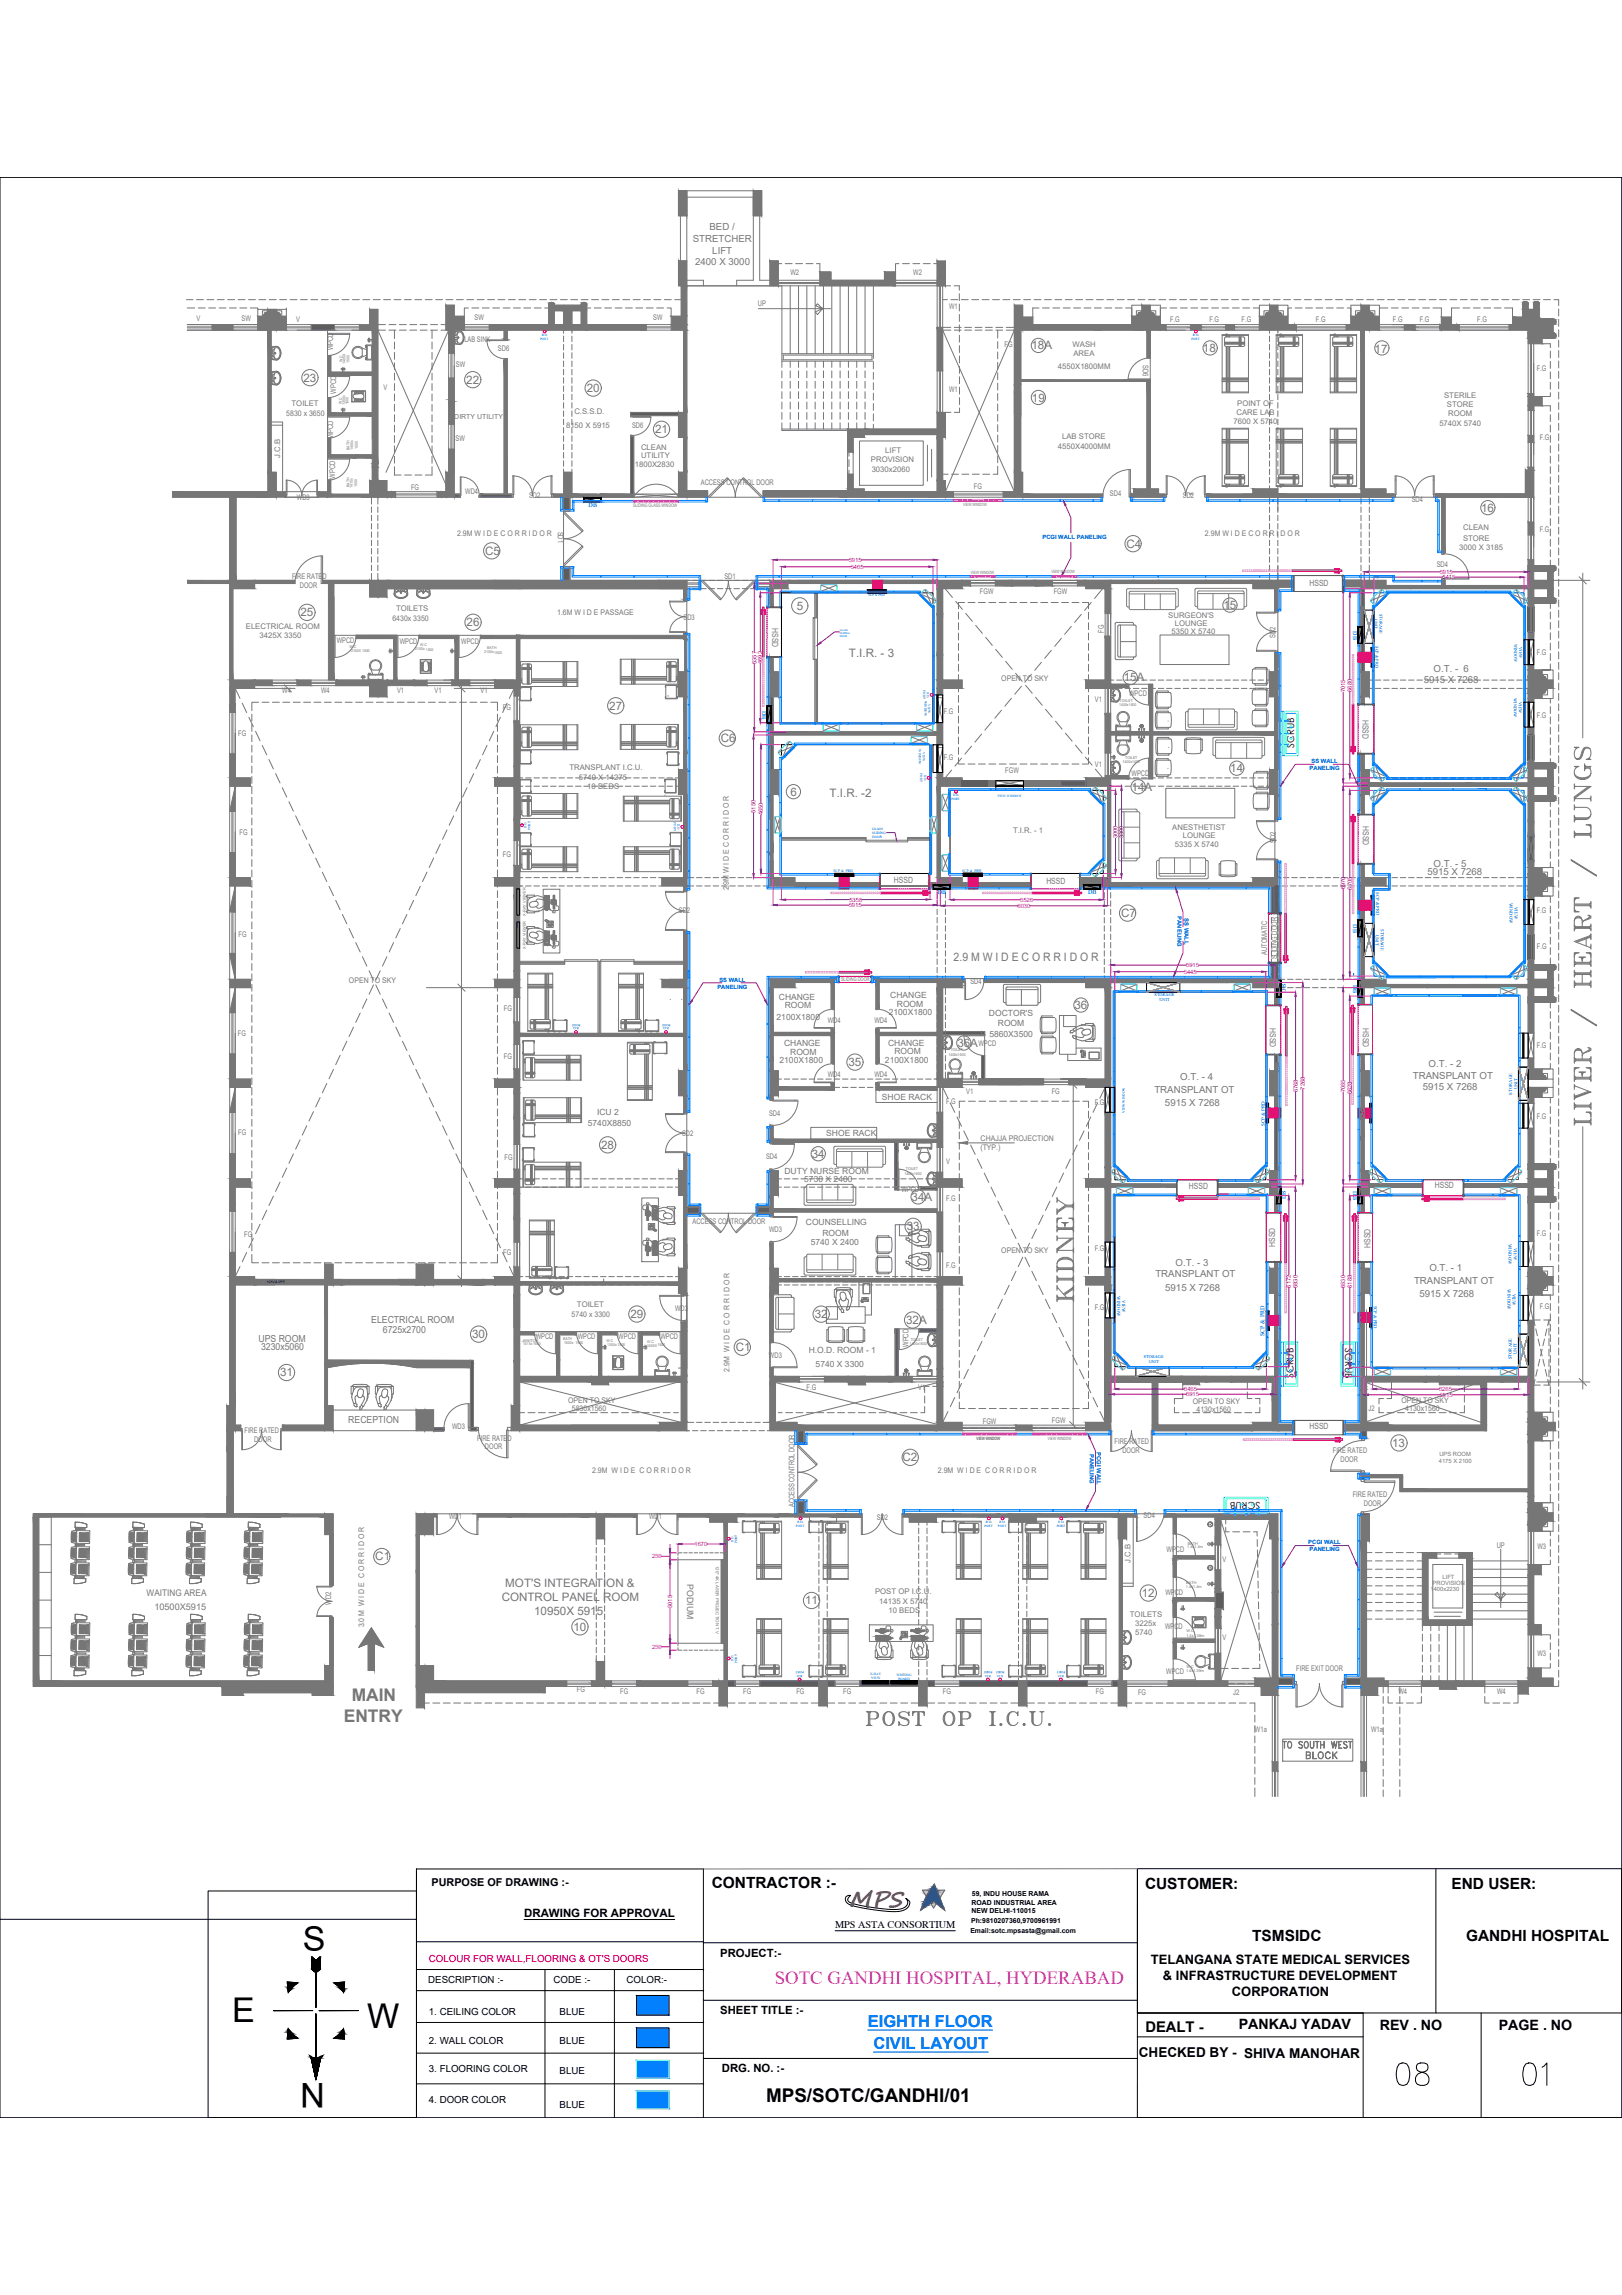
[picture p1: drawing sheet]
<svg xmlns="http://www.w3.org/2000/svg" width="594mm" height="841mm" viewBox="0 0 594 841" stroke-linecap="round" stroke-linejoin="round" font-family="sans-serif">
<defs><g id="words">
<text font-size="14.1" fill="#767676" x="585.6" y="413.5" transform="rotate(-90 585.6 413.5)">LIVER / HEART / LUNGS</text>
<g font-size="13.2">
<text x="510.1" y="765.5">08</text>
<text x="556.7" y="765.5">01</text>
</g>
<g font-size="12.5">
<text x="111" y="714.8">S</text>
<text x="85.1" y="740.9">E</text>
<text x="134.4" y="743.1">W</text>
<text x="119" y="763.3" transform="rotate(-180 119 763.3)">N</text>
</g>
<text font-size="10.1" fill="#767676" x="394.1" y="478.4" transform="rotate(-90 394.1 478.4)">KIDNEY</text>
<text font-size="8.8" fill="#767676" x="316.1" y="633.6">POST OP I.C.U.</text>
<text font-size="8.1" fill="#991b1e" x="311.1" y="698.8">MPS</text>
<text font-size="6.9" fill="#f0f" x="283.8" y="727.1">SOTC GANDHI HOSPITAL, HYDERABAD</text>
<text font-size="6.9" x="280.6" y="770.1">MPS/SOTC/GANDHI/01</text>
<g font-size="6.4" fill="#767676">
<text x="128.8" y="623.4">MAIN</text>
<text x="125.9" y="631">ENTRY</text>
</g>
<g font-size="6.1" fill="#00f">
<text x="317.8" y="742.7">EIGHTH FLOOR</text>
<text x="319.9" y="750.7">CIVIL LAYOUT</text>
</g>
<text font-size="5.7" fill="#767676" x="477.3" y="645.6">BLOCK</text>
<g font-size="5.7">
<text x="260.7" y="691.9">CONTRACTOR :-</text>
<text x="419.4" y="692.2">CUSTOMER:</text>
<text x="531.6" y="692.2">END USER:</text>
<text x="458.6" y="711.3">TSMSIDC</text>
<text x="536.9" y="711.3">GANDHI HOSPITAL</text>
</g>
<text font-size="5.4" x="419.5" y="744.6">DEALT -</text>
<g font-size="5.2">
<text x="453.7" y="743.5">PANKAJ YADAV</text>
<text x="505.4" y="743.8">REV . NO</text>
<text x="548.9" y="743.8">PAGE . NO</text>
</g>
<text font-size="5" x="417.1" y="753.9">CHECKED BY - SHIVA MANOHAR</text>
<g font-size="4.7">
<text x="421.6" y="719.9">TELANGANA STATE MEDICAL SERVICES</text>
<text x="425.9" y="725.6">&amp; INFRASTRUCTURE DEVELOPMENT</text>
<text x="451.2" y="731.3">CORPORATION</text>
</g>
<g font-size="4.3" fill="#767676">
<text x="377.8" y="128">18A</text>
<text x="440.6" y="129.1">18</text>
<text x="503.5" y="129.3">17</text>
<text x="111.1" y="139.8">23</text>
<text x="170.8" y="140.5">22</text>
<text x="214.9" y="143.6">20</text>
<text x="378" y="147.3">19</text>
<text x="239.9" y="158.7">21</text>
<text x="542.5" y="187.6">16</text>
<text x="177.7" y="203.3">C5</text>
<text x="412.6" y="200.6">C4</text>
<text x="110.1" y="225.8">25</text>
<text x="291.8" y="223.6">5</text>
<text x="448.1" y="223.1">15</text>
<text x="170.9" y="229.4">26</text>
<text x="311" y="240.9">T.I.R. - 3</text>
<text x="411.6" y="249.7">15A</text>
<text x="223.2" y="260">27</text>
<text x="264" y="271.9">C6</text>
<text x="450.6" y="282.9">14</text>
<text x="289.5" y="291.5">6</text>
<text x="303.9" y="292.2">T.I.R. -2</text>
<text x="414.5" y="289.7">14A</text>
<text x="410.6" y="336">C7</text>
<text x="349.3" y="352">2.9 M W I D E C O R R I D O R</text>
<text x="393.5" y="369.7">36</text>
<text x="350.6" y="383.6">36A</text>
<text x="310.8" y="390.6">35</text>
<text x="220.2" y="420.9">28</text>
<text x="297.3" y="424.2">34</text>
<text x="333.9" y="440">34A</text>
<text x="332.1" y="450.8">33</text>
<text x="230.9" y="482.9">29</text>
<text x="298.4" y="483">32</text>
<text x="331.9" y="485.1">32A</text>
<text x="172.9" y="490.3">30</text>
<text x="269.5" y="495.1">C1</text>
<text x="102.6" y="504.4">31</text>
<text x="509.9" y="530.4">13</text>
<text x="330.5" y="535.5">C2</text>
<text x="137.5" y="571.8">C1</text>
<text x="185.1" y="581.7">MOT'S INTEGRATION &amp;</text>
<text x="183.8" y="586.8">CONTROL PANEL ROOM</text>
<text x="294.9" y="587.9">11</text>
<text x="418.2" y="585.2">12</text>
<text x="195.6" y="591.9">10950X 5915</text>
<text x="210" y="597.6">10</text>
</g>
<g font-size="4.2">
<text x="191.9" y="702.5">DRAWING FOR APPROVAL</text>
<text x="263.8" y="717.2">PROJECT:-</text>
<text x="263.8" y="738.1">SHEET TITLE :-</text>
<text x="264.4" y="759.3">DRG. NO. :-</text>
</g>
<text font-size="4" x="158.1" y="691">PURPOSE OF DRAWING :-</text>
<text font-size="3.8" x="305.9" y="706.7">MPS ASTA CONSORTIUM</text>
<text font-size="3.6" fill="#f00" x="157.1" y="719">COLOUR FOR WALL,FLOORING &amp; OT'S DOORS</text>
<g font-size="3.6">
<text x="156.8" y="726.8">DESCRIPTION :-</text>
<text x="202.8" y="726.8">CODE :-</text>
<text x="229.5" y="726.8">COLOR:-</text>
<text x="157.1" y="738.4">1. CEILING COLOR</text>
<text x="204.9" y="738.4">BLUE</text>
<text x="157.1" y="748.9">2. WALL COLOR</text>
<text x="204.9" y="748.9">BLUE</text>
<text x="157.1" y="759.4">3. FLOORING COLOR</text>
<text x="204.9" y="760.2">BLUE</text>
<text x="157.1" y="770.6">4. DOOR COLOR</text>
<text x="204.9" y="772.6">BLUE</text>
</g>
<g font-size="3.5" fill="#767676">
<text x="253.7" y="88.7">STRETCHER</text>
<text x="259.9" y="84.4">BED /</text>
<text x="260.9" y="92.9">LIFT</text>
<text x="254.6" y="97.1">2400 X 3000</text>
<text x="521.5" y="250.2">5915 X 7268</text>
<text x="525" y="246.2">O.T. - 6</text>
<text x="525.1" y="317.7">O.T. - 5</text>
<text x="522.8" y="320.6">5915 X 7268</text>
<text x="432.3" y="395.8">O.T. - 4</text>
<text x="517.5" y="395.6">TRANSPLANT OT</text>
<text x="523.3" y="391">O.T. - 2</text>
<text x="422.8" y="400.5">TRANSPLANT OT</text>
<text x="521.1" y="399.6">5915 X 7268</text>
<text x="426.7" y="405.5">5915 X 7268</text>
<text x="430.6" y="463.9">O.T. - 3</text>
<text x="523.5" y="465.8">O.T. - 1</text>
<text x="423.2" y="468.1">TRANSPLANT OT</text>
<text x="426.8" y="472.9">5915 X 7268</text>
<text x="517.9" y="470.5">TRANSPLANT OT</text>
<text x="519.9" y="475.1">5915 X 7268</text>
<text x="136" y="484.7">ELECTRICAL ROOM</text>
<text x="94.6" y="491.8">UPS ROOM</text>
<text x="140.2" y="488.5">6725x2700</text>
<text x="95.6" y="494.8">3230x5060</text>
<text x="127.6" y="521.5">RECEPTION</text>
</g>
<g font-size="3.5">
<text x="474" y="274" transform="rotate(-90 474 274)">SCRUB</text>
<text x="492.7" y="494" transform="rotate(90 492.7 494)">SCRUB</text>
<text x="473.8" y="505" transform="rotate(-90 473.8 505)">SCRUB</text>
<text x="461.6" y="550.3" transform="rotate(180 461.6 550.3)">SCRUB</text>
</g>
<g font-size="3.3" fill="#767676">
<text x="53.7" y="584.8">WAITING AREA</text>
<text x="56.5" y="590">10500X5915</text>
</g>
<text font-size="3.2" fill="#767676" x="251.7" y="580.6" transform="rotate(90 251.7 580.6)">PODIUM</text>
<g font-size="3.1" fill="#767676">
<text x="479.6" y="214.8">HSSD</text>
<text x="282.9" y="230.2" transform="rotate(90 282.9 230.2)">HSSD</text>
<text x="499" y="263.7" transform="rotate(90 499 263.7)">HSSD</text>
<text x="499.1" y="302.8" transform="rotate(90 499.1 302.8)">HSSD</text>
<text x="327.4" y="323.7">HSSD</text>
<text x="383.2" y="324.1">HSSD</text>
<text x="326.1" y="365.7">CHANGE</text>
<text x="285.3" y="366.3">CHANGE</text>
<text x="287.4" y="369.3">ROOM</text>
<text x="325.5" y="371.8">2100X1800</text>
<text x="328.5" y="368.9">ROOM</text>
<text x="284.4" y="373.8">2100X1800</text>
<text x="362.2" y="372.4">DOCTOR'S</text>
<text x="365.5" y="376.1">ROOM</text>
<text x="465.1" y="376.8" transform="rotate(90 465.1 376.8)">HSSD</text>
<text x="499.1" y="376.7" transform="rotate(90 499.1 376.7)">HSSD</text>
<text x="287.2" y="383.5">CHANGE</text>
<text x="325.3" y="383.1">CHANGE</text>
<text x="362.4" y="379.8">5860X3500</text>
<text x="285.5" y="389.7">2100X1800</text>
<text x="289.4" y="386.6">ROOM</text>
<text x="324.1" y="389.5">2100X1800</text>
<text x="327.6" y="386.4">ROOM</text>
<text x="323" y="402.9">SHOE RACK</text>
<text x="215.3" y="412.5">5740X8850</text>
<text x="218.7" y="408.8">ICU 2</text>
<text x="302.6" y="416.1">SHOE RACK</text>
<text x="287.3" y="430.1">DUTY NURSE ROOM</text>
<text x="294.6" y="433.2">5730 X 2400</text>
<text x="435.5" y="435.6">HSSD</text>
<text x="525.5" y="435.5">HSSD</text>
<text x="295.2" y="448.8">COUNSELLING</text>
<text x="301.2" y="452.9">ROOM</text>
<text x="296.9" y="456.1">5740 X 2400</text>
<text x="467" y="456.9" transform="rotate(-90 467 456.9)">HSSD</text>
<text x="502" y="457.2" transform="rotate(-90 502 457.2)">HSSD</text>
<text x="296.2" y="495.7">H.O.D. ROOM - 1</text>
<text x="298.7" y="500.8">5740 X 3300</text>
<text x="479.6" y="523.7">HSSD</text>
</g>
<g font-size="2.8" fill="#767676">
<text x="289.5" y="100.7">W2</text>
<text x="334.5" y="100.7">W2</text>
<text x="277.6" y="112.2">UP</text>
<text x="347.6" y="113.3">W1</text>
<text x="72" y="117.5">V</text>
<text x="88.5" y="117.8">SW</text>
<text x="108.5" y="117.9">V</text>
<text x="173.8" y="117.4">SW</text>
<text x="239.3" y="117.4">SW</text>
<text x="428.6" y="118.2">F.G</text>
<text x="442.9" y="118.2">F.G</text>
<text x="454.8" y="118.2">F.G</text>
<text x="482" y="118.2">F.G</text>
<text x="510.2" y="118.2">F.G</text>
<text x="520" y="118.2">F.G</text>
<text x="541.1" y="118.2">F.G</text>
<text x="170.1" y="125.5">LAB SINK</text>
<text x="122" y="128.3" transform="rotate(-90 122 128.3)">WPCD</text>
<text x="182.4" y="128.8">SD6</text>
<text x="367.9" y="127.2">FG</text>
<text x="392.9" y="127.2">WASH</text>
<text x="393.1" y="130.6">AREA</text>
<text x="167" y="134.5">SW</text>
<text x="387.5" y="135.1">4550X1800MM</text>
<text x="418.5" y="133.7" transform="rotate(90 418.5 133.7)">SD6</text>
<text x="562.8" y="136.1">F.G</text>
<text x="140.5" y="143.1">V</text>
<text x="347.6" y="143.8">W1</text>
<text x="106.8" y="148.7">TOILET</text>
<text x="123.2" y="144.3" transform="rotate(-90 123.2 144.3)">WPCD</text>
<text x="453.1" y="148.6">POINT OF</text>
<text x="528.9" y="145.8">STERILE</text>
<text x="530" y="149.2">STORE</text>
<text x="104.8" y="152.4">5830 x 3650</text>
<text x="210.4" y="151.6">C.S.S.D.</text>
<text x="451.8" y="155.4">7600 X 5740</text>
<text x="452.9" y="152">CARE LAB</text>
<text x="530.4" y="152.6">ROOM</text>
<text x="122" y="160.6" transform="rotate(-90 122 160.6)">WPCD</text>
<text x="166.9" y="161.5">SW</text>
<text x="207.3" y="156.7">8150 X 5915</text>
<text x="231.5" y="156.9">SD6</text>
<text x="389" y="161">LAB STORE</text>
<text x="527.2" y="156">5740X 5740</text>
<text x="564" y="161.4">F.G</text>
<text x="102.6" y="167.8" transform="rotate(-90 102.6 167.8)">J.C.B</text>
<text x="234.8" y="167.8">UTILITY</text>
<text x="234.8" y="164.8">CLEAN</text>
<text x="324.2" y="165.9">LIFT</text>
<text x="387.5" y="164.7">4550X4000MM</text>
<text x="232.5" y="171.2">1800X2830</text>
<text x="319" y="169.3">PROVISION</text>
<text x="319.3" y="172.8">3030x2060</text>
<text x="122.8" y="175.5" transform="rotate(-90 122.8 175.5)">WPCD</text>
<text x="150.6" y="179.6">FG</text>
<text x="256.7" y="177.6">ACCESS CONTROL DOOR</text>
<text x="356.7" y="179.2">FG</text>
<text x="108.7" y="183.1">WD3</text>
<text x="170.4" y="181.2">WD4</text>
<text x="193.8" y="182.5">SD2</text>
<text x="406.5" y="181.6">SD4</text>
<text x="433.2" y="182.6">SD2</text>
<text x="517.1" y="184.1">SD4</text>
<text x="167.4" y="196.6">2.9M W I D E C O R R I D O R</text>
<text x="204.3" y="194.8" transform="rotate(90 204.3 194.8)">SD1</text>
<text x="441.3" y="196.4">2.9M W I D E C O R R I D O R</text>
<text x="535.9" y="194.1">CLEAN</text>
<text x="564" y="195">F.G</text>
<text x="534.5" y="201.7">3000 X 3185</text>
<text x="535.9" y="198.1">STORE</text>
<text x="526.2" y="207.9">SD4</text>
<text x="107" y="212.2">FIRE RATED</text>
<text x="109.8" y="215.6">DOOR</text>
<text x="265.3" y="212.1">SD1</text>
<text x="358.9" y="217.6">FGW</text>
<text x="385.9" y="217.6">FGW</text>
<text x="143.7" y="227.6">6430x 3350</text>
<text x="145" y="224">TOILETS</text>
<text x="204.1" y="225.4">1.6M W I D E PASSAGE</text>
<text x="250.3" y="227">SD3</text>
<text x="427.9" y="226.5">SURGEON'S</text>
<text x="90" y="230.6">ELECTRICAL ROOM</text>
<text x="95.1" y="233.9">3425X 3350</text>
<text x="404.3" y="231.9" transform="rotate(-90 404.3 231.9)">FG</text>
<text x="429.1" y="232.5">5350 X 5740</text>
<text x="430.3" y="229.3">LOUNGE</text>
<text x="467.2" y="233.8" transform="rotate(-90 467.2 233.8)">SD2</text>
<text x="123.3" y="235.7">WPCD</text>
<text x="146.4" y="236.1">WPCD</text>
<text x="168.9" y="236">WPCD</text>
<text x="562.8" y="240.1">F.G</text>
<text x="366.7" y="249.6">OPEN TO SKY</text>
<text x="103.4" y="254">W4</text>
<text x="117.6" y="254">W4</text>
<text x="145.4" y="253.9">V1</text>
<text x="159.2" y="253.9">V1</text>
<text x="176" y="253.9">V1</text>
<text x="401" y="257.4">V1</text>
<text x="413.6" y="255.1">WPCD</text>
<text x="184.2" y="260.1">FG</text>
<text x="345.7" y="261.5">F.G</text>
<text x="562.8" y="263.3">F.G</text>
<text x="87.3" y="269.9">FG</text>
<text x="345.7" y="278.6">F.G</text>
<text x="401" y="281.1">V1</text>
<text x="208.6" y="282.3">TRANSPLANT I.C.U.</text>
<text x="212" y="286">5740 X 14275</text>
<text x="368.2" y="283.4">FGW</text>
<text x="414.4" y="284.3">WPCD</text>
<text x="215.1" y="289.3">10 BEDS</text>
<text x="87.7" y="306">FG</text>
<text x="371" y="305.1">T.I.R. - 1</text>
<text x="429.4" y="304.1">ANESTHETIST</text>
<text x="430.3" y="310.5">5335 X 5740</text>
<text x="433.2" y="307.2">LOUNGE</text>
<text x="467.3" y="309" transform="rotate(-90 467.3 309)">SD2</text>
<text x="184.2" y="314">FG</text>
<text x="267" y="326.3" transform="rotate(-90 267 326.3)">2.9M W I D E C O R R I D O R</text>
<text x="248.6" y="334.6">SD2</text>
<text x="562.8" y="334.7">F.G</text>
<text x="87.4" y="343.4">FG</text>
<text x="562.9" y="347.7">F.G</text>
<text x="464.1" y="349.9" transform="rotate(-90 464.1 349.9)">AUTOMATIC</text>
<text x="467.8" y="351.6" transform="rotate(-90 467.8 351.6)">SLIDING DOOR</text>
<text x="127.8" y="360.3">OPEN TO SKY</text>
<text x="355.4" y="360.5">SD4</text>
<text x="184.5" y="370.5">FG</text>
<text x="303.2" y="374.8">WD4</text>
<text x="320.3" y="374.8">WD4</text>
<text x="87.1" y="379.8">FG</text>
<text x="358.4" y="383.5">WPCD</text>
<text x="184.5" y="388.1">FG</text>
<text x="562.8" y="384.2">F.G</text>
<text x="303.2" y="394.7">WD4</text>
<text x="320.3" y="394.7">WD4</text>
<text x="353.9" y="400.7">V1</text>
<text x="385.2" y="400.7">FG</text>
<text x="346.5" y="404.5">F.G</text>
<text x="401" y="404.9">F.G</text>
<text x="281.7" y="408.8">SD4</text>
<text x="562.8" y="409.9">F.G</text>
<text x="87.3" y="416">FG</text>
<text x="249.8" y="416.3">SD2</text>
<text x="359.2" y="418.1">CHAJJA PROJECTION</text>
<text x="184.8" y="425.1">FG</text>
<text x="280.6" y="424.8">SD4</text>
<text x="359.1" y="421.6">(TYP.)</text>
<text x="346.5" y="426.5">V</text>
<text x="330.2" y="436.9">WPCD</text>
<text x="346.5" y="440.2">F.G</text>
<text x="253.7" y="448.5">ACCESS CONTROL DOOR</text>
<text x="89.4" y="453.4">FG</text>
<text x="281.7" y="451.5">WD3</text>
<text x="562.8" y="453">F.G</text>
<text x="184.3" y="459.9">FG</text>
<text x="366.7" y="459.2">OPEN TO SKY</text>
<text x="401" y="458.5">F.G</text>
<text x="346.5" y="464.7">F.G</text>
<text x="211.3" y="479">TOILET</text>
<text x="564" y="479.6">F.G</text>
<text x="209.4" y="482.7">5740 x 3300</text>
<text x="247.2" y="480.4">WD3</text>
<text x="401" y="480">F.G</text>
<text x="196.2" y="490.8">WPCD</text>
<text x="211.6" y="490.8">WPCD</text>
<text x="226.5" y="490.8">WPCD</text>
<text x="241.9" y="490.8">WPCD</text>
<text x="281.7" y="497.5">WD3</text>
<text x="332.8" y="493.6" transform="rotate(-90 332.8 493.6)">WPCD</text>
<text x="267.2" y="502.7" transform="rotate(-90 267.2 502.7)">2.9M W I D E C O R R I D O R</text>
<text x="295.4" y="509.5">F.G</text>
<text x="336.3" y="509.5">V1</text>
<text x="208.1" y="514">OPEN TO SKY</text>
<text x="436.9" y="514.5">OPEN TO SKY</text>
<text x="513.3" y="514">OPEN TO SKY</text>
<text x="209.5" y="517.1">5830x1560</text>
<text x="360" y="522">FGW</text>
<text x="385.3" y="521.3">FGW</text>
<text x="438.3" y="517.6">4130x1560</text>
<text x="501.2" y="517">J2</text>
<text x="514.7" y="517.1">4130x1560</text>
<text x="89.5" y="525.3">FIRE RATED</text>
<text x="165.6" y="523.7">WD3</text>
<text x="93.1" y="528.3">DOOR</text>
<text x="174.8" y="528.1">FIRE RATED</text>
<text x="177.6" y="530.8">DOOR</text>
<text x="408.2" y="529.3">FIRE RATED</text>
<text x="411.1" y="532.6">DOOR</text>
<text x="488.2" y="532.5">FIRE RATED</text>
<text x="216.9" y="540">2.9M W I D E C O R R I D O R</text>
<text x="343.5" y="540">2.9M W I D E C O R R I D O R</text>
<text x="491" y="535.9">DOOR</text>
<text x="495.5" y="548.7">FIRE RATED</text>
<text x="164.5" y="556.8">WD1</text>
<text x="237.7" y="556.8">WD1</text>
<text x="291" y="552.4" transform="rotate(-90 291 552.4)">ACCESS CONTROL DOOR</text>
<text x="321.1" y="557">SD2</text>
<text x="418.9" y="556.2">SD4</text>
<text x="499.5" y="552">DOOR</text>
<text x="427.3" y="568.8">WPCD</text>
<text x="548.2" y="567.2">UP</text>
<text x="563.1" y="567.5">W3</text>
<text x="414.1" y="572.7" transform="rotate(-90 414.1 572.7)">J.C.B</text>
<text x="447.8" y="572.4">V</text>
<text x="320.5" y="584.2">POST OP I.C.U.</text>
<text x="322" y="587.6">14135 X 5740</text>
<text x="426.8" y="584.6">WPCD</text>
<text x="121.3" y="588" transform="rotate(-90 121.3 588)">WD2</text>
<text x="325.4" y="591.1">10 BEDS</text>
<text x="413.9" y="592.6">TOILETS</text>
<text x="133.4" y="596.4" transform="rotate(-90 133.4 596.4)">3.0 M W I D E C O R R I D O R</text>
<text x="415.8" y="595.8">3225x</text>
<text x="415.8" y="599.3">5740</text>
<text x="426.7" y="597">WPCD</text>
<text x="447.8" y="600.9">V</text>
<text x="563.1" y="606.9">W3</text>
<text x="427.1" y="613.3">WPCD</text>
<text x="474.8" y="612.5">FIRE EXIT DOOR</text>
<text x="211.3" y="620.2">FG</text>
<text x="227.2" y="620.6">FG</text>
<text x="255.1" y="620.6">FG</text>
<text x="272.3" y="620.6">FG</text>
<text x="291.7" y="620.6">FG</text>
<text x="308.8" y="620.6">FG</text>
<text x="345.4" y="620.6">FG</text>
<text x="401.4" y="620.6">FG</text>
<text x="416.8" y="621.3">FG</text>
<text x="451.6" y="621.1">J2</text>
<text x="512.2" y="620.9">W4</text>
<text x="548.4" y="620.9">W4</text>
<text x="459.6" y="634.6">W1a</text>
<text x="502.2" y="634.6">W1a</text>
</g>
<text font-size="2.6" fill="#767676" x="166.4" y="153.5">DIRTY UTILITY</text>
<g font-size="2.5">
<text x="356" y="694.8">59, INDU HOUSE RAMA</text>
<text x="355.8" y="698">ROAD INDUSTRIAL AREA</text>
<text x="355.8" y="701">NEW DELHI-110015</text>
<text x="355.7" y="704.7">Ph:9810207360,9700961991</text>
<text x="355.4" y="708.3">Email:sotc.mpsasta@gmail.com</text>
</g>
<g font-size="2.2" fill="#00f">
<text x="215.6" y="185.7">DB</text>
<text x="495.6" y="231.3" transform="rotate(90 495.6 231.3)">DB</text>
<text x="279.1" y="260.4" transform="rotate(90 279.1 260.4)">DB</text>
<text x="343.5" y="327.5">DB</text>
<text x="398.5" y="327.5">DB</text>
<text x="495.6" y="338.7" transform="rotate(90 495.6 338.7)">DB</text>
<text x="470.9" y="363.8" transform="rotate(-90 470.9 363.8)">DB</text>
<text x="495.6" y="360.8" transform="rotate(90 495.6 360.8)">DB</text>
<text x="495.6" y="436.6" transform="rotate(90 495.6 436.6)">DB</text>
<text x="470.9" y="439.4" transform="rotate(-90 470.9 439.4)">DB</text>
<text x="463.2" y="489.6" transform="rotate(-90 463.2 489.6)">SCP &amp; PRD</text>
</g>
<g font-size="2.1" fill="#00f">
<text x="381.8" y="197.5">PCGI WALL PANELING</text>
<text x="480.4" y="279.7">SS WALL</text>
<text x="479.7" y="282.3">PANELING</text>
<text x="431.2" y="335.8" transform="rotate(90 431.2 335.8)">PANELING</text>
<text x="433.8" y="336.5" transform="rotate(90 433.8 336.5)">SS WALL</text>
<text x="263.5" y="359.8">SS WALL</text>
<text x="262.8" y="362.3">PANELING</text>
<text x="399.2" y="532.7" transform="rotate(90 399.2 532.7)">PANELING</text>
<text x="401.7" y="532.2" transform="rotate(90 401.7 532.2)">PCGI WALL</text>
<text x="479.2" y="566">PCGI WALL</text>
<text x="479.7" y="568.5">PANELING</text>
</g>
<g font-size="2.1" fill="#b8008a">
<text x="310.8" y="205.9">5915</text>
<text x="311.6" y="208.4">5465</text>
<text x="527.3" y="210.3">5915</text>
<text x="528.3" y="212.3">5415</text>
<text x="277" y="243.3" transform="rotate(-90 277 243.3)">5357</text>
<text x="279.2" y="243.4" transform="rotate(-90 279.2 243.4)">4692</text>
<text x="492.7" y="253.7" transform="rotate(-90 492.7 253.7)">7015</text>
<text x="495.1" y="253.5" transform="rotate(-90 495.1 253.5)">6680</text>
<text x="276.8" y="297.8" transform="rotate(-90 276.8 297.8)">5150</text>
<text x="279.5" y="298.8" transform="rotate(-90 279.5 298.8)">4650</text>
<text x="409.3" y="307.2" transform="rotate(-90 409.3 307.2)">3000</text>
<text x="411.5" y="307.2" transform="rotate(-90 411.5 307.2)">3300</text>
<text x="492.7" y="325.9" transform="rotate(-90 492.7 325.9)">6970</text>
<text x="495.1" y="326" transform="rotate(-90 495.1 326)">6705</text>
<text x="310.8" y="332.4">5915</text>
<text x="311.1" y="330.4">5358</text>
<text x="372.7" y="332.7">6030</text>
<text x="373.6" y="330.5">5526</text>
<text x="433.6" y="356.8">5445</text>
<text x="434.5" y="354.4">5915</text>
<text x="475.3" y="400.3" transform="rotate(-90 475.3 400.3)">6768</text>
<text x="477.9" y="399.3" transform="rotate(-90 477.9 399.3)">7268</text>
<text x="492.7" y="400.3" transform="rotate(-90 492.7 400.3)">7085</text>
<text x="495.1" y="401.1" transform="rotate(-90 495.1 401.1)">6628</text>
<text x="472.8" y="471.8" transform="rotate(-90 472.8 471.8)">6172</text>
<text x="475.2" y="472.1" transform="rotate(-90 475.2 472.1)">6830</text>
<text x="492.7" y="472.1" transform="rotate(-90 492.7 472.1)">6830</text>
<text x="495.1" y="472" transform="rotate(-90 495.1 472)">6188</text>
<text x="433.7" y="509.8">5465</text>
<text x="527.1" y="509.8">5265</text>
<text x="434.5" y="511.7">5915</text>
<text x="527.3" y="511.9">5915</text>
<text x="254.3" y="566.6">1670</text>
<text x="238.8" y="571.1">250</text>
<text x="246.1" y="589.3" transform="rotate(-90 246.1 589.3)">3015</text>
<text x="238.8" y="604.2">250</text>
</g>
<g font-size="2.1" fill="#767676">
<text x="527.2" y="533.6">UPS ROOM</text>
<text x="527" y="536.1">4175 X 2100</text>
<text x="524.7" y="580.8">PROVISION</text>
<text x="528.4" y="578.6">LIFT</text>
<text x="523.9" y="583.2">1400x2230</text>
</g>
<text font-size="1.9" fill="#767676" x="308" y="359.7">SLIDING DOOR</text>
<text font-size="1.8" fill="#767676" x="231.9" y="185.9">SLIDING GLASS WINDOW</text>
<text font-size="1.8" fill="#00f" x="463.2" y="412.6" transform="rotate(-90 463.2 412.6)">SCP &amp; PRD</text>
<g font-size="1.7" fill="#00f">
<text x="504.1" y="327" transform="rotate(90 504.1 327)">SCP &amp; PRD</text>
<text x="552.8" y="330.9" transform="rotate(90 552.8 330.9)">WINDOW</text>
<text x="554.7" y="332.4" transform="rotate(90 554.7 332.4)">VIEW</text>
<text x="505.8" y="340.6" transform="rotate(90 505.8 340.6)">STORAGE</text>
<text x="503.8" y="342.5" transform="rotate(90 503.8 342.5)">UNIT</text>
<text x="553.9" y="401.1" transform="rotate(-90 553.9 401.1)">STORAGE</text>
<text x="555.8" y="399.2" transform="rotate(-90 555.8 399.2)">UNIT</text>
<text x="552.6" y="455.9" transform="rotate(90 552.6 455.9)">WINDOW</text>
<text x="554.5" y="457.4" transform="rotate(90 554.5 457.4)">VIEW</text>
<text x="552.1" y="472.5" transform="rotate(90 552.1 472.5)">WINDOW</text>
<text x="409.1" y="475" transform="rotate(90 409.1 475)">WINDOW</text>
<text x="411" y="476.5" transform="rotate(90 411 476.5)">VIEW</text>
<text x="503.2" y="478.5" transform="rotate(90 503.2 478.5)">SCP &amp; PRD</text>
<text x="554" y="474" transform="rotate(90 554 474)">VIEW</text>
<text x="555.6" y="496.2" transform="rotate(-90 555.6 496.2)">UNIT</text>
<text x="553.7" y="498.1" transform="rotate(-90 553.7 498.1)">STORAGE</text>
</g>
<g font-size="1.6" fill="#767676">
<text x="352.8" y="185.5">VIEW WINDOW</text>
<text x="355.6" y="210.5">VIEW WINDOW</text>
<text x="385.1" y="210.1">VIEW WINDOW</text>
<text x="357.7" y="527.5">VIEW WINDOW</text>
<text x="383.8" y="527.5">VIEW WINDOW</text>
<text x="262.1" y="573.8" transform="rotate(90 262.1 573.8)">120&quot; 4K LASER PROJECTION T.V</text>
</g>
<g font-size="1.6" fill="#00f">
<text x="503.5" y="226.7" transform="rotate(90 503.5 226.7)">UNIT</text>
<text x="505.2" y="224.9" transform="rotate(90 505.2 224.9)">STORAGE</text>
<text x="503.8" y="236.8" transform="rotate(90 503.8 236.8)">SCP &amp; PRD</text>
<text x="554.6" y="235.8" transform="rotate(90 554.6 235.8)">WINDOW</text>
<text x="556.4" y="237.2" transform="rotate(90 556.4 237.2)">VIEW</text>
<text x="554.5" y="255.8" transform="rotate(90 554.5 255.8)">WINDOW</text>
<text x="556.3" y="257.2" transform="rotate(90 556.3 257.2)">VIEW</text>
<text x="422.9" y="364.9">STORAGE</text>
<text x="424.7" y="366.7">UNIT</text>
<text x="419" y="497.8">STORAGE</text>
<text x="420.8" y="499.6">UNIT</text>
</g>
<g font-size="1.4" fill="#767676">
<text x="125.4" y="132.6" transform="rotate(-90 125.4 132.6)">W.C</text>
<text x="126.6" y="133.3" transform="rotate(-90 126.6 133.3)">1405X</text>
<text x="128" y="133" transform="rotate(-90 128 133)">1500</text>
<text x="125.2" y="148" transform="rotate(-90 125.2 148)">W.C</text>
<text x="126.4" y="148.3" transform="rotate(-90 126.4 148.3)">1350x</text>
<text x="127.6" y="148.2" transform="rotate(-90 127.6 148.2)">1500</text>
<text x="128.1" y="164.9" transform="rotate(-90 128.1 164.9)">BATH</text>
<text x="129.4" y="164.8" transform="rotate(-90 129.4 164.8)">1400x</text>
<text x="131" y="164.4" transform="rotate(-90 131 164.4)">1500</text>
<text x="128" y="178.5" transform="rotate(-90 128 178.5)">BATH</text>
<text x="129.2" y="178.7" transform="rotate(-90 129.2 178.7)">1415x</text>
<text x="130.8" y="178.4" transform="rotate(-90 130.8 178.4)">1500</text>
<text x="128" y="237.4">W.C</text>
<text x="128.6" y="239">2100X 1500</text>
<text x="152.1" y="238.4">2100x 1500</text>
<text x="153.9" y="236.9">W.C</text>
<text x="177.4" y="239.4">2100x1500</text>
<text x="178.5" y="237.9">BATH</text>
<text x="410.1" y="257.2">TOIILET</text>
<text x="409.9" y="258.6">1400x1600</text>
<text x="411.2" y="279.8">1400x1470</text>
<text x="412.1" y="278.1">TOILET</text>
<text x="192.6" y="335.6" transform="rotate(-90 192.6 335.6)">X-RAY VIEWER</text>
<text x="192.6" y="347.8" transform="rotate(-90 192.6 347.8)">X-RAY VIEWER</text>
<text x="347.4" y="386.8">1400x1600</text>
<text x="348.2" y="385.2">TOILET</text>
<text x="331.3" y="430.5">1400x1600</text>
<text x="331.8" y="428.8">TOILET</text>
<text x="191.2" y="491.8">JANITOR</text>
<text x="206.2" y="491.1">BATH</text>
<text x="222.1" y="491.8">W.C</text>
<text x="333.6" y="491.3">TOILET</text>
<text x="191.6" y="492.8">1415x1500</text>
<text x="206.6" y="492.4">1400x 1500</text>
<text x="222.4" y="493.3">1350x 1500</text>
<text x="237" y="493.5">1405X1500</text>
<text x="237" y="492.1">W.C</text>
<text x="333.2" y="492.9">1400x1600</text>
<text x="434.8" y="567.4">1.4x1.4m</text>
<text x="435" y="566.1">BATH</text>
<text x="434.5" y="580.5">BATH</text>
<text x="434.3" y="582">1.4x1.4m</text>
<text x="434.5" y="599.8">1.4x1.38m</text>
<text x="434.6" y="598.1">W.C</text>
<text x="434.6" y="611.1">W.C</text>
<text x="434.4" y="612.6">1.4x1.39m</text>
</g>
<g font-size="1.3" fill="#00f">
<text x="336.6" y="274.6" transform="rotate(90 336.6 274.6)">WINDOW</text>
<text x="338" y="275.8" transform="rotate(90 338 275.8)">VIEW</text>
<text x="319.4" y="305.5">SLIDING</text>
<text x="319.5" y="304.1">GLASS</text>
<text x="319.5" y="306.9">DOOR</text>
<text x="305.3" y="319.7">SCP &amp; PRD</text>
<text x="352.4" y="319.6">SCP &amp; PRD</text>
<text x="412" y="407.7" transform="rotate(-90 412 407.7)">VIEW WINDOW</text>
<text x="318.8" y="613.9">X-RAY</text>
<text x="319.1" y="615.4">VIEW</text>
<text x="328.4" y="614">WRITING</text>
<text x="328.9" y="615.5">BOARD</text>
</g>
<g font-size="1.2" fill="#00f">
<text x="197.8" y="124.5">PORT</text>
<text x="198.4" y="123.2">R.O.</text>
<text x="436.4" y="124.5">PORT</text>
<text x="436.9" y="123.2">R.O.</text>
<text x="318.1" y="218.4">SCP &amp; PRD</text>
<text x="338.1" y="253" transform="rotate(90 338.1 253)">PORT</text>
<text x="338.6" y="256.9" transform="rotate(90 338.6 256.9)">WINDOW</text>
<text x="339.5" y="253.6" transform="rotate(90 339.5 253.6)">R.O.</text>
<text x="340" y="258" transform="rotate(90 340 258)">VIEW</text>
<text x="337.1" y="283.4" transform="rotate(90 337.1 283.4)">PORT</text>
<text x="338.4" y="284" transform="rotate(90 338.4 284)">R.O.</text>
<text x="348.5" y="293.1">PORT</text>
<text x="349.1" y="291.7">R.O.</text>
<text x="365.3" y="292">VIEW WINDOW</text>
<text x="192.9" y="303.5" transform="rotate(-90 192.9 303.5)">R.O.</text>
<text x="194.2" y="304.1" transform="rotate(-90 194.2 304.1)">PORT</text>
<text x="246.8" y="301.3" transform="rotate(90 246.8 301.3)">PORT</text>
<text x="248.2" y="301.9" transform="rotate(90 248.2 301.9)">R.O.</text>
<text x="212" y="376.5" transform="rotate(-180 212 376.5)">R.O.</text>
<text x="212.6" y="375.1" transform="rotate(-180 212.6 375.1)">PORT</text>
<text x="245" y="376.5" transform="rotate(-180 245 376.5)">R.O.</text>
<text x="245.6" y="375.1" transform="rotate(-180 245.6 375.1)">PORT</text>
<text x="291.5" y="559.5">PORT</text>
<text x="292.1" y="558.1">R.O.</text>
<text x="360.5" y="559.5">PORT</text>
<text x="361.1" y="558.1">R.O.</text>
<text x="365.5" y="559.5">PORT</text>
<text x="366.1" y="558.1">R.O.</text>
<text x="387" y="559.5">PORT</text>
<text x="387.6" y="558.1">R.O.</text>
<text x="268.6" y="565" transform="rotate(-90 268.6 565)">R.O.</text>
<text x="270" y="565.6" transform="rotate(-90 270 565.6)">PORT</text>
<text x="268.6" y="608.8" transform="rotate(-90 268.6 608.8)">R.O.</text>
<text x="270" y="609.4" transform="rotate(-90 270 609.4)">PORT</text>
<text x="293.9" y="613.8" transform="rotate(-180 293.9 613.8)">R.O.</text>
<text x="294.5" y="612.4" transform="rotate(-180 294.5 612.4)">PORT</text>
<text x="362.9" y="613.8" transform="rotate(-180 362.9 613.8)">R.O.</text>
<text x="363.5" y="612.4" transform="rotate(-180 363.5 612.4)">PORT</text>
<text x="367.4" y="613.8" transform="rotate(-180 367.4 613.8)">R.O.</text>
<text x="368" y="612.4" transform="rotate(-180 368 612.4)">PORT</text>
<text x="389.6" y="613.8" transform="rotate(-180 389.6 613.8)">R.O.</text>
<text x="390.2" y="612.4" transform="rotate(-180 390.2 612.4)">PORT</text>
</g>
<text font-size="1.2" x="97.8" y="470.1">10KVA UPS</text>
<g font-size=".9" fill="#00f">
<text x="307.5" y="232.2">SLIDING</text>
<text x="307.6" y="231.2">GLASS</text>
<text x="307.6" y="233.3">DOOR</text>
</g>
</g></defs>
<!-- layer: 0 -->
<g fill="#767676" stroke="#767676" stroke-width=".37">
<path d="M310.9 323.5l11.3-.1z"/>
<path d="M340.4 323.5h2.8z"/>
<path d="M466.9 473.9h1.1v8.3z"/>
<path d="M466.9 485.7h1.1z"/>
<path d="M498.5 473.9h1.2v7.1z"/>
<path d="M498.5 401.5h1.2v4.6z"/>
<path d="M466.9 401.5h1.1v4.6z"/>
<path d="M466.9 409.6h1.1z"/>
<path d="M466.9 239.1h1.1z"/>
<path d="M358.2 323.5h19.3z"/>
<path d="M358.2 324.7h19.3z"/>
<path d="M446 433.9h19z"/>
<path d="M446 433.9h19v1.1z"/>
<path d="M562.6 110.5h.3z"/>
<path d="M558.6 110.5h.2z"/>
<path d="M77.7 119h7.6z"/>
<path d="M81.3 121h4z"/>
<path d="M97.8 114.4h.3z"/>
<path d="M213.7 110.8h.3z"/>
<path d="M498.1 114.4h.4z"/>
<path d="M464.6 114.4h.4z"/>
<path d="M417.9 114.4h.3z"/>
<path d="M414 181h.3z"/>
<path d="M429.7 562h1.2z"/>
<path d="M282 412.9h1.2z"/>
<path d="M83.1 530h2.3z"/>
<path d="M259.2 179.9v1.1z"/>
<path d="M259.2 181v1.2z"/>
<path d="M320.7 597.3h4.9v.4z"/>
<path d="M322.8 598.4h.7z"/>
<path d="M325.7 600.3h.2z"/>
<path d="M333.6 597.3h4.9v.4z"/>
<path d="M335.7 598.4h.7z"/>
<path d="M338.7 600.3h.2z"/>
<path d="M202.3 329.8h.3z"/>
<path d="M203.4 331.2h.2z"/>
<path d="M202.2 331.2l.4 .2z"/>
<path d="M200.2 333.4h.2z"/>
<path d="M202.3 342.7l.3 .1z"/>
<path d="M203.4 344.2h.2z"/>
<path d="M202.2 344.2l.4 .1z"/>
<path d="M200.2 346.4h.2z"/>
<path d="M351.4 418.8l3-.5v1z"/>
<path d="M136 596.5l3.7 5.8h-7.3z"/>
<path d="M137.2 602.3h2.5l.8 1.3z"/>
<path d="M250.4 219.6v.3z"/>
<path d="M250.4 219.6h1.1v.3z"/>
<path d="M250.4 219.9h.6z"/>
<path d="M251 219.9h.5z"/>
<path d="M250.4 232.1h1.1z"/>
<path d="M130.5 232.8h14.8z"/>
<path d="M130.5 234h13.7z"/>
<path d="M141.7 212.7h109.8v3z"/>
<path d="M237.5 456.9h.3z"/>
<path d="M236.5 457h.2z"/>
<path d="M237.5 458.3h.4z"/>
<path d="M240.2 454.9h.2z"/>
<path d="M239.7 455.1h.2z"/>
<path d="M237.5 443.9h.3z"/>
<path d="M236.5 444.1h.2z"/>
<path d="M237.5 445.4h.4z"/>
<path d="M240.2 442h.2z"/>
<path d="M239.7 442.1h.2z"/>
<path d="M120 498.4l52.3 .1z"/>
<path d="M282 401.5h1.2z"/>
<path d="M414 181h.6z"/>
<path d="M559.7 279.6h9.3zM559.7 279.6h9.3z"/>
<path d="M559.7 279.6l9.4 .1zM559.7 279.6l9.4 .1z"/>
<path d="M559.7 279.7h9.6zM559.7 279.7h9.6z"/>
<path d="M559.7 279.7l9.7 .1zM559.7 279.7l9.7 .1z"/>
<path d="M559.7 279.8l9.8 .1zM559.7 279.8l9.8 .1z"/>
<path d="M559.7 279.9l9.9 .1zM559.7 279.9l9.9 .1z"/>
<path d="M559.7 280l10 .1zM559.7 280l10 .1z"/>
<path d="M559.7 280.1l10.1 .1zM559.7 280.1l10.1 .1z"/>
<path d="M559.7 280.2l10.1 .1zM559.7 280.2l10.1 .1z"/>
<path d="M559.7 280.3l10.1 .2zM559.7 280.3l10.1 .2z"/>
<path d="M559.7 280.5l10.2 .1zM559.7 280.5l10.2 .1z"/>
<path d="M559.7 280.6h10.2zM559.7 280.6l10.2 .1z"/>
<path d="M559.7 280.7h10.2zM559.7 280.7l10.1 .2z"/>
<path d="M559.7 280.9h10.1zM559.7 280.9l10.1 .1z"/>
<path d="M559.7 281h10.1zM559.7 281l10 .1z"/>
<path d="M559.7 281.1h10zM559.7 281.1l10 .2z"/>
<path d="M559.7 281.3h10zM559.7 281.3l9.9 .1z"/>
<path d="M559.7 281.4h9.9zM559.7 281.4l9.8 .1z"/>
<path d="M559.7 281.5h9.8zM559.7 281.5h9.7z"/>
<path d="M559.7 281.5h9.7zM559.7 281.5l9.5 .1z"/>
<path d="M559.7 281.6h9.5zM559.7 281.6h9.4z"/>
<path d="M559.7 281.6h9.4zM559.7 281.6l9.3 .1z"/>
<path d="M559.7 281.7h9.3zM559.7 281.7h9.1z"/>
<path d="M559.7 281.7l2 3.4v-3.4zM559.7 281.7l2 3.4h-2z"/>
<path d="M566.8 281.7l2 3.4v-3.4zM566.8 281.7l2 3.4h-2z"/>
<path d="M567.3 285.1l1.5 3v-3zM567.3 285.1l1.5 3h-1.5z"/>
<path d="M566.8 288.1l2 3.4v-3.4zM566.8 288.1l2 3.4h-2z"/>
<path d="M559.7 288.1l2 3.4v-3.4zM559.7 288.1l2 3.4h-2z"/>
<path d="M559.7 291.5h9.3zM559.7 291.5h9.3z"/>
<path d="M559.7 291.5l9.4 .1zM559.7 291.5l9.4 .1z"/>
<path d="M559.7 291.6h9.6zM559.7 291.6h9.6z"/>
<path d="M559.7 291.6l9.7 .1zM559.7 291.6l9.7 .1z"/>
<path d="M559.7 291.7l9.8 .1zM559.7 291.7l9.8 .1z"/>
<path d="M559.7 291.8l9.9 .1zM559.7 291.8l9.9 .1z"/>
<path d="M559.7 291.9l10 .1zM559.7 291.9l10 .1z"/>
<path d="M559.7 292l10.1 .1zM559.7 292l10.1 .1z"/>
<path d="M559.7 292.1l10.1 .1zM559.7 292.1l10.1 .1z"/>
<path d="M559.7 292.2l10.2 .2zM559.7 292.2l10.2 .2z"/>
<path d="M559.7 292.4l10.2 .1zM559.7 292.4l10.2 .1z"/>
<path d="M559.7 292.5h10.2zM559.7 292.5l10.2 .2z"/>
<path d="M559.7 292.7h10.2zM559.7 292.7l10.1 .1z"/>
<path d="M559.7 292.8h10.1zM559.7 292.8l10.1 .2z"/>
<path d="M559.7 293h10.1zM559.7 293l10 .1z"/>
<path d="M559.7 293.1h10zM559.7 293.1l9.9 .1z"/>
<path d="M559.7 293.2h9.9zM559.7 293.2l9.8 .1z"/>
<path d="M559.7 293.3h9.8zM559.7 293.3l9.7 .1z"/>
<path d="M559.7 293.4h9.7zM559.7 293.4l9.6 .1z"/>
<path d="M559.7 293.5h9.6zM559.7 293.5h9.4z"/>
<path d="M559.7 293.5h9.4zM559.7 293.5h9.3z"/>
<path d="M559.7 293.5h9.3zM559.7 293.5h9.1z"/>
<path d="M559.7 221.2l2 1.2v-1.2zM559.7 221.2l2 1.2h-2z"/>
<path d="M559.7 231.5l2 2.9v-2.9zM559.7 231.5l2 2.9h-2z"/>
<path d="M559.7 243.6l2 1.9v-1.9zM559.7 243.6l2 1.9h-2z"/>
<path d="M559.7 256l2 1.3v-1.3zM559.7 256l2 1.3h-2z"/>
<path d="M559.7 266.5l2 3v-3zM559.7 266.5l2 3h-2z"/>
<path d="M559.7 278.6l2 1v-1zM559.7 278.6l2 1h-2z"/>
<path d="M559.7 279.6l2 .7v-.7zM559.7 279.6l2 .7h-2z"/>
<path d="M451 504.4l15 2v-2zM451 504.4l15 2h-15z"/>
<path d="M433.2 504.4l8.7 2v-2zM433.2 504.4l8.7 2h-8.7z"/>
<path d="M404.8 407.6l2 20.3v-20.3zM404.8 407.6l2 20.3h-2zM404.8 427.9l2 4.1v-4.1zM404.8 427.9l2 4.1h-2z"/>
<path d="M370.6 212.7l8.8 2v-2zM370.6 212.7l8.8 2h-8.8z"/>
<path d="M282 264.5l1.2 8.4v-8.4zM282 264.5l1.2 8.4h-1.2z"/>
<path d="M283.2 268.2l60 1.1v-1.1zM283.2 268.2l60 1.1h-60z"/>
<path d="M282 240.9l1.2 5.3-.1-5.3zM282 240.9l1.2 5.3h-1.2z"/>
<path d="M323.1 212.7l20.1 1.1v-1.1zM323.1 212.7l20.1 1.1h-20.1z"/>
<path d="M288.6 212.7l31 1.1v-1.1zM288.6 212.7l31 1.1h-31z"/>
<path d="M282 215.7l1.2 6.8v-6.8zM282 215.7l1.2 6.8h-1.2z"/>
<path d="M343.2 288.1l1.2 33.5v-33.5zM343.2 288.1l1.2 33.5h-1.2z"/>
<path d="M405.6 288.1l1.2 33.5v-33.5zM405.6 288.1l1.2 33.5h-1.2z"/>
<path d="M310.9 323.5l11.3 1.1v-1.1zM310.9 323.5l11.3 1.1h-11.3z"/>
<path d="M310.9 324.6h11.3zM310.9 324.6l4.9 .1z"/>
<path d="M340.4 323.5l2.8 1.2v-1.2zM340.4 323.5l2.8 1.2h-2.8z"/>
<path d="M310.9 324.7h29.5zM310.9 324.7h29.5z"/>
<path d="M310.9 324.7h32.3zM310.9 324.7h32.3z"/>
<path d="M291.1 323.5l16.3 1.2v-1.2zM291.1 323.5l16.3 1.2h-16.3z"/>
<path d="M291.1 324.7h52.1zM291.1 324.7h52.1z"/>
<path d="M559.7 207.2h9.3zM559.7 207.2h9.3z"/>
<path d="M559.7 207.2l9.4 .1zM559.7 207.2l9.4 .1z"/>
<path d="M559.7 207.3h9.6zM559.7 207.3h9.6z"/>
<path d="M559.7 207.3l9.7 .1zM559.7 207.3l9.7 .1z"/>
<path d="M559.7 207.4l9.8 .1zM559.7 207.4l9.8 .1z"/>
<path d="M559.7 207.5l9.9 .1zM559.7 207.5l9.9 .1z"/>
<path d="M559.7 207.6l10 .1zM559.7 207.6l10 .1z"/>
<path d="M559.7 207.7l10.1 .1zM559.7 207.7l10.1 .1z"/>
<path d="M559.7 207.8l10.1 .1zM559.7 207.8l10.1 .1z"/>
<path d="M559.7 207.9l10.1 .2zM559.7 207.9l10.1 .2z"/>
<path d="M559.7 208.1l10.2 .1zM559.7 208.1l10.2 .1z"/>
<path d="M559.7 208.2h10.2zM559.7 208.2l10.2 .1z"/>
<path d="M559.7 208.3h10.2zM559.7 208.3l10.1 .2z"/>
<path d="M559.7 208.5h10.1zM559.7 208.5l10.1 .1z"/>
<path d="M559.7 208.6h10.1zM559.7 208.6l10 .1z"/>
<path d="M559.7 208.7h10zM559.7 208.7l10 .2z"/>
<path d="M559.7 208.9h10zM559.7 208.9l9.9 .1z"/>
<path d="M559.7 209h9.9zM559.7 209l9.8 .1z"/>
<path d="M559.7 209.1h9.8zM559.7 209.1h9.7z"/>
<path d="M559.7 209.1h9.7zM559.7 209.1l9.5 .1z"/>
<path d="M559.7 209.2h9.5zM559.7 209.2h9.4z"/>
<path d="M559.7 209.2h9.4zM559.7 209.2l9.3 .1z"/>
<path d="M559.7 209.3h9.3zM559.7 209.3h9.1z"/>
<path d="M566.8 209.3l2 3.4v-3.4zM566.8 209.3l2 3.4h-2z"/>
<path d="M559.7 209.3l2 3.4v-3.4zM559.7 209.3l2 3.4h-2z"/>
<path d="M567.3 212.7l1.5 3v-3zM567.3 212.7l1.5 3h-1.5z"/>
<path d="M566.8 215.7l2 3.4v-3.4zM566.8 215.7l2 3.4h-2z"/>
<path d="M559.7 215.7l2 3.4v-3.4zM559.7 215.7l2 3.4h-2z"/>
<path d="M559.7 219.1h9.3zM559.7 219.1h9.3z"/>
<path d="M559.7 219.1l9.4 .1zM559.7 219.1l9.4 .1z"/>
<path d="M559.7 219.2h9.6zM559.7 219.2h9.6z"/>
<path d="M559.7 219.2l9.7 .1zM559.7 219.2l9.7 .1z"/>
<path d="M559.7 219.3l9.8 .1zM559.7 219.3l9.8 .1z"/>
<path d="M559.7 219.4l9.9 .1zM559.7 219.4l9.9 .1z"/>
<path d="M559.7 219.5l10 .1zM559.7 219.5l10 .1z"/>
<path d="M559.7 219.6l10.1 .1zM559.7 219.6l10.1 .1z"/>
<path d="M559.7 219.7l10.1 .1zM559.7 219.7l10.1 .1z"/>
<path d="M559.7 219.8l10.2 .2zM559.7 219.8l10.2 .2z"/>
<path d="M559.7 220l10.2 .1zM559.7 220l10.2 .1z"/>
<path d="M559.7 220.1h10.2zM559.7 220.1l10.2 .2z"/>
<path d="M559.7 220.3h10.2zM559.7 220.3l10.1 .1z"/>
<path d="M559.7 220.4h10.1zM559.7 220.4l10.1 .2z"/>
<path d="M559.7 220.6h10.1zM559.7 220.6l10 .1z"/>
<path d="M559.7 220.7h10zM559.7 220.7l9.9 .1z"/>
<path d="M559.7 220.8h9.9zM559.7 220.8l9.8 .1z"/>
<path d="M559.7 220.9h9.8zM559.7 220.9l9.7 .1z"/>
<path d="M559.7 221h9.7zM559.7 221l9.6 .1z"/>
<path d="M559.7 221.1h9.6zM559.7 221.1h9.4z"/>
<path d="M559.7 221.1h9.4zM559.7 221.1h9.3z"/>
<path d="M559.7 221.1h9.3zM559.7 221.1l9.1 .1z"/>
<path d="M559.7 353.5h9.3zM559.7 353.5h9.3z"/>
<path d="M559.7 353.5h9.4zM559.7 353.5h9.4z"/>
<path d="M559.7 353.5h9.6zM559.7 353.5h9.6z"/>
<path d="M559.7 353.5l9.7 .1zM559.7 353.5l9.7 .1z"/>
<path d="M559.7 353.6l9.8 .1zM559.7 353.6l9.8 .1z"/>
<path d="M559.7 353.7l9.9 .1zM559.7 353.7l9.9 .1z"/>
<path d="M559.7 353.8l10 .1zM559.7 353.8l10 .1z"/>
<path d="M559.7 353.9l10.1 .1zM559.7 353.9l10.1 .1z"/>
<path d="M559.7 354l10.1 .1zM559.7 354l10.1 .1z"/>
<path d="M559.7 354.1l10.1 .2zM559.7 354.1l10.1 .2z"/>
<path d="M559.7 354.3l10.2 .1zM559.7 354.3l10.2 .1z"/>
<path d="M559.7 354.4h10.2zM559.7 354.4l10.2 .2z"/>
<path d="M559.7 354.6h10.2zM559.7 354.6l10.1 .1z"/>
<path d="M559.7 354.7h10.1zM559.7 354.7l10.1 .1z"/>
<path d="M559.7 354.8h10.1zM559.7 354.8l10 .2z"/>
<path d="M559.7 355h10zM559.7 355l10 .1z"/>
<path d="M559.7 355.1h10zM559.7 355.1l9.9 .1z"/>
<path d="M559.7 355.2h9.9zM559.7 355.2l9.8 .1z"/>
<path d="M559.7 355.3h9.8zM559.7 355.3h9.7z"/>
<path d="M559.7 355.3h9.7zM559.7 355.3l9.5 .1z"/>
<path d="M559.7 355.4h9.5zM559.7 355.4l9.4 .1z"/>
<path d="M559.7 355.5h9.4zM559.7 355.5h9.3z"/>
<path d="M559.7 355.5h9.3zM559.7 355.5h9.1z"/>
<path d="M566.8 355.5l2 3.4v-3.4zM566.8 355.5l2 3.4h-2z"/>
<path d="M559.7 355.5l2 3.4v-3.4zM559.7 355.5l2 3.4h-2z"/>
<path d="M567.3 358.9l1.5 3v-3zM567.3 358.9l1.5 3h-1.5z"/>
<path d="M566.8 361.9l2 3.4v-3.4zM566.8 361.9l2 3.4h-2z"/>
<path d="M559.7 361.9l2 3.4v-3.4zM559.7 361.9l2 3.4h-2z"/>
<path d="M559.7 365.3h9.3zM559.7 365.3h9.3z"/>
<path d="M559.7 365.3l9.4 .1zM559.7 365.3l9.4 .1z"/>
<path d="M559.7 365.4h9.6zM559.7 365.4h9.6z"/>
<path d="M559.7 365.4l9.7 .1zM559.7 365.4l9.7 .1z"/>
<path d="M559.7 365.5l9.8 .1zM559.7 365.5l9.8 .1z"/>
<path d="M559.7 365.6l9.9 .1zM559.7 365.6l9.9 .1z"/>
<path d="M559.7 365.7l10 .1zM559.7 365.7l10 .1z"/>
<path d="M559.7 365.8l10.1 .1zM559.7 365.8l10.1 .1z"/>
<path d="M559.7 365.9l10.1 .2zM559.7 365.9l10.1 .2z"/>
<path d="M559.7 366.1l10.2 .1zM559.7 366.1l10.2 .1z"/>
<path d="M559.7 366.2l10.2 .1zM559.7 366.2l10.2 .1z"/>
<path d="M559.7 366.3h10.2zM559.7 366.3l10.2 .2z"/>
<path d="M559.7 366.5h10.2zM559.7 366.5l10.1 .1z"/>
<path d="M559.7 366.6h10.1zM559.7 366.6l10.1 .2z"/>
<path d="M559.7 366.8h10.1zM559.7 366.8l10 .1z"/>
<path d="M559.7 366.9h10zM559.7 366.9l9.9 .1z"/>
<path d="M559.7 367h9.9zM559.7 367l9.8 .1z"/>
<path d="M559.7 367.1h9.8zM559.7 367.1l9.7 .1z"/>
<path d="M559.7 367.2h9.7zM559.7 367.2l9.6 .1z"/>
<path d="M559.7 367.3h9.6zM559.7 367.3h9.4z"/>
<path d="M559.7 367.3h9.4zM559.7 367.3l9.3 .1z"/>
<path d="M559.7 367.4h9.3zM559.7 367.4h9.1z"/>
<path d="M559.7 426.6h9.3zM559.7 426.6h9.3z"/>
<path d="M559.7 426.6h9.4zM559.7 426.6h9.4z"/>
<path d="M559.7 426.6l9.6 .1zM559.7 426.6l9.6 .1z"/>
<path d="M559.7 426.7h9.7zM559.7 426.7h9.7z"/>
<path d="M559.7 426.7l9.8 .1zM559.7 426.7l9.8 .1z"/>
<path d="M559.7 426.8l9.9 .1zM559.7 426.8l9.9 .1z"/>
<path d="M559.7 426.9l10 .1zM559.7 426.9l10 .1z"/>
<path d="M559.7 427l10.1 .2zM559.7 427l10.1 .2z"/>
<path d="M559.7 427.2l10.1 .1zM559.7 427.2l10.1 .1z"/>
<path d="M559.7 427.3l10.2 .1zM559.7 427.3l10.2 .1z"/>
<path d="M559.7 427.4l10.2 .2zM559.7 427.4l10.2 .2z"/>
<path d="M559.7 427.6h10.2zM559.7 427.6l10.2 .1z"/>
<path d="M559.7 427.7h10.2zM559.7 427.7l10.1 .2z"/>
<path d="M559.7 427.9h10.1zM559.7 427.9l10.1 .1z"/>
<path d="M559.7 428h10.1zM559.7 428l10 .1z"/>
<path d="M559.7 428.1h10zM559.7 428.1l9.9 .1z"/>
<path d="M559.7 428.2h9.9zM559.7 428.2l9.8 .1z"/>
<path d="M559.7 428.3h9.8zM559.7 428.3l9.7 .1z"/>
<path d="M559.7 428.4h9.7zM559.7 428.4l9.6 .1z"/>
<path d="M559.7 428.5h9.6zM559.7 428.5h9.4z"/>
<path d="M559.7 428.5h9.4zM559.7 428.5l9.3 .1z"/>
<path d="M559.7 428.6h9.3zM559.7 428.6h9.1z"/>
<path d="M566.8 428.6l2 3.4v-3.4zM566.8 428.6l2 3.4h-2z"/>
<path d="M559.7 428.6l2 3.4v-3.4zM559.7 428.6l2 3.4h-2z"/>
<path d="M566.8 435l2 3.4v-3.4zM566.8 435l2 3.4h-2z"/>
<path d="M559.7 435l2 3.4v-3.4zM559.7 435l2 3.4h-2z"/>
<path d="M559.7 438.4h9.3zM559.7 438.4h9.3z"/>
<path d="M559.7 438.4l9.4 .1zM559.7 438.4l9.4 .1z"/>
<path d="M559.7 438.5h9.6zM559.7 438.5h9.6z"/>
<path d="M559.7 438.5l9.7 .1zM559.7 438.5l9.7 .1z"/>
<path d="M559.7 438.6l9.8 .1zM559.7 438.6l9.8 .1z"/>
<path d="M559.7 438.7l9.9 .1zM559.7 438.7l9.9 .1z"/>
<path d="M559.7 438.8l10 .1zM559.7 438.8l10 .1z"/>
<path d="M559.7 438.9l10.1 .1zM559.7 438.9l10.1 .1z"/>
<path d="M559.7 439l10.1 .2zM559.7 439l10.1 .2z"/>
<path d="M559.7 439.2l10.2 .1zM559.7 439.2l10.2 .1z"/>
<path d="M559.7 439.3l10.2 .2zM559.7 439.3l10.2 .2z"/>
<path d="M559.7 439.5h10.2zM559.7 439.5l10.2 .1z"/>
<path d="M559.7 439.6h10.2zM559.7 439.6l10.1 .1z"/>
<path d="M559.7 439.7h10.1zM559.7 439.7l10.1 .2z"/>
<path d="M559.7 439.9h10.1zM559.7 439.9l10 .1z"/>
<path d="M559.7 440h10zM559.7 440l9.9 .1z"/>
<path d="M559.7 440.1h9.9zM559.7 440.1l9.8 .1z"/>
<path d="M559.7 440.2h9.8zM559.7 440.2l9.7 .1z"/>
<path d="M559.7 440.3h9.7zM559.7 440.3l9.6 .1z"/>
<path d="M559.7 440.4h9.6zM559.7 440.4h9.4z"/>
<path d="M559.7 440.4h9.4zM559.7 440.4l9.3 .1z"/>
<path d="M559.7 440.5h9.3zM559.7 440.5h9.1z"/>
<path d="M466.9 389.6l1.1 2.8v-2.8zM466.9 389.6l1.1 2.8h-1.1z"/>
<path d="M466.9 482.2h1.1zM466.9 473.9l1.1 8.3h-1.1z"/>
<path d="M466.9 485.7l1.1 18.7v-18.7zM466.9 485.7l1.1 18.7h-1.1z"/>
<path d="M527.2 504.4l23.4 2v-2zM527.2 504.4l23.4 2h-23.4z"/>
<path d="M527.2 506.4l17.3 1v-1zM527.2 506.4l17.3 1h-17.3z"/>
<path d="M542.4 507.4l2.1 14.9v-14.9zM542.4 507.4l2.1 14.9h-2.1z"/>
<path d="M559.7 483.9l2 33.6v-33.6zM559.7 483.9l2 33.6h-2z"/>
<path d="M498.5 481h1.2zM498.5 473.9l1.2 7.1h-1.2z"/>
<path d="M498.5 481v3.5zM498.5 481v3.5z"/>
<path d="M498.5 484.5h1.2zM498.5 484.5h1.2z"/>
<path d="M498.5 484.5l1.2 19.9v-19.9zM498.5 484.5l1.2 19.9h-1.2z"/>
<path d="M498.5 504.4l2 1.5v-1.5zM498.5 504.4l2 1.5h-2z"/>
<path d="M498.5 505.9l2 2.1v-2.1zM498.5 505.9l2 2.1h-2z"/>
<path d="M559.7 470.9h6.6zM559.7 470.9l6.6 .2z"/>
<path d="M559.7 471.1h6.6zM559.7 471.1l6.6 .1z"/>
<path d="M559.7 471.2h6.6zM559.7 471.2l6.5 .2z"/>
<path d="M559.7 471.4h6.5zM559.7 471.4l6.5 .1z"/>
<path d="M559.7 471.5h6.5zM559.7 471.5l6.4 .2z"/>
<path d="M559.7 471.7h6.4zM559.7 471.7l6.3 .1z"/>
<path d="M559.7 471.8h6.3zM559.7 471.8l6.2 .2z"/>
<path d="M559.7 472h6.2zM559.7 472l6 .1z"/>
<path d="M559.7 472.1h6zM559.7 472.1l5.9 .1z"/>
<path d="M559.7 472.2h5.9zM559.7 472.2l5.8 .1z"/>
<path d="M559.7 472.3h5.8zM559.7 472.3h5.6z"/>
<path d="M559.7 472.3h5.6zM559.7 472.3l5.4 .1z"/>
<path d="M559.7 472.4h5.4zM559.7 472.4h5.3z"/>
<path d="M559.7 472.4h5.3zM559.7 472.4h5.1z"/>
<path d="M559.7 472.4l5.1 2.2v-2.2zM559.7 472.4l5.1 2.2h-5.1z"/>
<path d="M498.5 462.5l1.2 2.3v-2.3zM498.5 462.5l1.2 2.3h-1.2z"/>
<path d="M498.5 438.1l1.2 6.2v-6.2zM498.5 438.1l1.2 6.2h-1.2z"/>
<path d="M498.5 406.1h1.2zM498.5 401.5l1.2 4.6h-1.2z"/>
<path d="M498.5 406.1v3.6zM498.5 406.1v3.6z"/>
<path d="M498.5 409.7h1.2zM498.5 409.7h1.2z"/>
<path d="M498.5 409.7l1.2 6.8v-6.8zM498.5 409.7l1.2 6.8h-1.2z"/>
<path d="M498.5 416.5l1.2 12.4v-12.4zM498.5 416.5l1.2 12.4h-1.2z"/>
<path d="M466.9 406.1h1.1zM466.9 401.5l1.1 4.6h-1.1z"/>
<path d="M466.9 409.6l1.1 4.1v-4.1zM466.9 409.6l1.1 4.1h-1.1z"/>
<path d="M466.9 438.1l1.1 6.2v-6.2zM466.9 438.1l1.1 6.2h-1.1z"/>
<path d="M466.9 462.5l1.1 2.3v-2.3zM466.9 462.5l1.1 2.3h-1.1z"/>
<path d="M282 291.2l1.2 21.1v-21.1zM282 291.2l1.2 21.1h-1.2zM282 312.3l1.2 9.3v-9.3zM282 312.3l1.2 9.3h-1.2z"/>
<path d="M498.5 291.2l1.2 7.2v-7.2zM498.5 291.2l1.2 7.2h-1.2z"/>
<path d="M498.5 276.3l1.2 5.7v-5.7zM498.5 276.3l1.2 5.7h-1.2z"/>
<path d="M559.7 245.5l5.1 2.2v-2.2zM559.7 245.5l5.1 2.2h-5.1z"/>
<path d="M559.7 247.7h5.3zM559.7 247.7h5.3z"/>
<path d="M559.7 247.7h5.4zM559.7 247.7h5.4z"/>
<path d="M559.7 247.7l5.6 .1zM559.7 247.7l5.6 .1z"/>
<path d="M559.7 247.8l5.8 .1zM559.7 247.8l5.8 .1z"/>
<path d="M559.7 247.9h5.9zM559.7 247.9h5.9z"/>
<path d="M559.7 247.9l6 .1zM559.7 247.9l6 .1z"/>
<path d="M559.7 248l6.2 .1zM559.7 248l6.2 .1z"/>
<path d="M559.7 248.1l6.3 .2zM559.7 248.1l6.3 .2z"/>
<path d="M559.7 248.3l6.4 .1zM559.7 248.3l6.4 .1z"/>
<path d="M559.7 248.4l6.5 .2zM559.7 248.4l6.5 .2z"/>
<path d="M559.7 248.6l6.5 .1zM559.7 248.6l6.5 .1z"/>
<path d="M559.7 248.7l6.6 .2zM559.7 248.7l6.6 .2z"/>
<path d="M559.7 248.9l6.6 .2zM559.7 248.9l6.6 .2z"/>
<path d="M559.7 249.1l6.6 .1zM559.7 249.1l6.6 .1z"/>
<path d="M559.7 252.3l6.6 .2v-.2zM559.7 252.3l6.6 .2h-6.6z"/>
<path d="M559.7 252.5l6.6 .1v-.1zM559.7 252.5l6.6 .1h-6.6z"/>
<path d="M559.7 252.6h6.6zM559.7 252.6l6.5 .2z"/>
<path d="M559.7 252.8h6.5zM559.7 252.8l6.5 .2z"/>
<path d="M559.7 253h6.5zM559.7 253l6.4 .2z"/>
<path d="M559.7 253.2h6.4zM559.7 253.2l6.3 .1z"/>
<path d="M559.7 253.3h6.3zM559.7 253.3l6.2 .2z"/>
<path d="M559.7 253.5h6.2zM559.7 253.5l6.1 .1z"/>
<path d="M559.7 253.6h6.1zM559.7 253.6l5.9 .2z"/>
<path d="M559.7 253.8h5.9zM559.7 253.8l5.8 .1z"/>
<path d="M559.7 253.9h5.8zM559.7 253.9l5.6 .1z"/>
<path d="M559.7 254h5.6zM559.7 254h5.4z"/>
<path d="M559.7 254h5.4zM559.7 254l5.3 .1z"/>
<path d="M559.7 254.1h5.3zM559.7 254.1h5.1z"/>
<path d="M559.7 254.1l5.1 1.9v-1.9zM559.7 254.1l5.1 1.9h-5.1z"/>
<path d="M498.5 255.3l1.2 2.8v-2.8zM498.5 255.3l1.2 2.8h-1.2z"/>
<path d="M498.5 316.6l1.2 5v-5zM498.5 316.6l1.2 5h-1.2z"/>
<path d="M498.5 361.9l1.2 6.2v-6.2zM498.5 361.9l1.2 6.2h-1.2z"/>
<path d="M523 360.8l36.7 1.1v-1.1zM523 360.8l36.7 1.1h-36.7z"/>
<path d="M507.6 360.8l15.4 1.1v-1.1zM507.6 360.8l15.4 1.1h-15.4z"/>
<path d="M559.7 317.9l5.1 2.2v-2.2zM559.7 317.9l5.1 2.2h-5.1z"/>
<path d="M559.7 320.1h5.3zM559.7 320.1h5.3z"/>
<path d="M559.7 320.1h5.4zM559.7 320.1h5.4z"/>
<path d="M559.7 320.1l5.6 .1zM559.7 320.1l5.6 .1z"/>
<path d="M559.7 320.2h5.8zM559.7 320.2h5.8z"/>
<path d="M559.7 320.2l5.9 .1zM559.7 320.2l5.9 .1z"/>
<path d="M559.7 320.3l6 .1zM559.7 320.3l6 .1z"/>
<path d="M559.7 320.4l6.2 .1zM559.7 320.4l6.2 .1z"/>
<path d="M559.7 320.5l6.3 .2zM559.7 320.5l6.3 .2z"/>
<path d="M559.7 320.7l6.4 .1zM559.7 320.7l6.4 .1z"/>
<path d="M559.7 320.8l6.5 .2zM559.7 320.8l6.5 .2z"/>
<path d="M559.7 321l6.5 .1zM559.7 321l6.5 .1z"/>
<path d="M559.7 321.1l6.6 .2zM559.7 321.1l6.6 .2z"/>
<path d="M559.7 321.3l6.6 .1zM559.7 321.3l6.6 .1z"/>
<path d="M559.7 321.4l6.6 .2zM559.7 321.4l6.6 .2z"/>
<path d="M559.7 324.7h6.6zM559.7 324.7l6.6 .1z"/>
<path d="M559.7 324.8h6.6zM559.7 324.8l6.6 .2z"/>
<path d="M559.7 325h6.6zM559.7 325l6.5 .2z"/>
<path d="M559.7 325.2h6.5zM559.7 325.2l6.5 .1z"/>
<path d="M559.7 325.3h6.5zM559.7 325.3l6.4 .2z"/>
<path d="M559.7 325.5h6.4zM559.7 325.5l6.3 .1z"/>
<path d="M559.7 325.6h6.3zM559.7 325.6l6.2 .1z"/>
<path d="M559.7 325.7h6.2zM559.7 325.7l6 .2z"/>
<path d="M559.7 325.9h6zM559.7 325.9l5.9 .1z"/>
<path d="M559.7 326h5.9zM559.7 326h5.8z"/>
<path d="M559.7 326h5.8zM559.7 326l5.6 .1z"/>
<path d="M559.7 326.1h5.6zM559.7 326.1l5.4 .1z"/>
<path d="M559.7 326.2h5.4zM559.7 326.2h5.3z"/>
<path d="M559.7 326.2h5.3zM559.7 326.2h5.1z"/>
<path d="M559.7 326.2l5.1 2.2v-2.2zM559.7 326.2l5.1 2.2h-5.1z"/>
<path d="M406.8 358.9l42.9 1.2v-1.2zM406.8 358.9l42.9 1.2h-42.9z"/>
<path d="M466.9 264.5l1.1 8.4v-8.4zM466.9 264.5l1.1 8.4h-1.1z"/>
<path d="M466.9 239.1l1.1 7.1v-7.1zM466.9 239.1l1.1 7.1h-1.1z"/>
<path d="M466.9 215.7l1.1 8.2v-8.2zM466.9 215.7l1.1 8.2h-1.1z"/>
<path d="M466.9 315.5l1.1 6.1v-6.1zM466.9 315.5l1.1 6.1h-1.1z"/>
<path d="M466.9 291.2l1.1 9.1v-9.1zM466.9 291.2l1.1 9.1h-1.1z"/>
<path d="M406.8 268.2l60.1 1.1v-1.1zM406.8 268.2l60.1 1.1h-60.1z"/>
<path d="M404.8 261.4l2 14.5v-14.5zM404.8 261.4l2 14.5h-2z"/>
<path d="M404.8 284.3l8.6 1.1v-1.1zM404.8 284.3l8.6 1.1h-8.6z"/>
<path d="M422 506.4l2.1 15.9v-15.9zM422 506.4l2.1 15.9h-2.1z"/>
<path d="M358.2 323.5l19.3 1.2v-1.2zM358.2 323.5l19.3 1.2h-19.3z"/>
<path d="M352.4 323.5l2.2 1.2v-1.2zM352.4 323.5l2.2 1.2h-2.2z"/>
<path d="M559.7 328.4l2 1.3v-1.3zM559.7 328.4l2 1.3h-2z"/>
<path d="M559.7 338.8l2 3.7v-3.7zM559.7 338.8l2 3.7h-2z"/>
<path d="M559.7 351.6l2 1.9v-1.9zM559.7 351.6l2 1.9h-2z"/>
<path d="M406.8 250.7l6.6 1.2v-1.2zM406.8 250.7l6.6 1.2h-6.6z"/>
<path d="M421 250.7l1.2 17.5v-17.5zM421 250.7l1.2 17.5h-1.2z"/>
<path d="M421 269.3l1.2 16.1v-16.1zM421 269.3l1.2 16.1h-1.2z"/>
<path d="M422 522.3l36.9 2v-2zM422 522.3l36.9 2h-36.9z"/>
<path d="M466 504.4l2 16.8v-16.8zM466 504.4l2 16.8h-2z"/>
<path d="M466.9 499.6l1.1 8.5v-8.5zM466.9 499.6l1.1 8.5h-1.1z"/>
<path d="M550.6 504.4l9.1 2v-2zM550.6 504.4l9.1 2h-9.1z"/>
<path d="M522.6 504.4l4.6 2v-2zM522.6 504.4l4.6 2h-4.6z"/>
<path d="M500.5 504.4l22.1 2v-2zM500.5 504.4l22.1 2h-22.1z"/>
<path d="M441.9 504.4l9.1 2v-2zM441.9 504.4l9.1 2h-9.1z"/>
<path d="M446 435h19zM446 433.9l19 1.1h-19z"/>
<path d="M406.8 433.9l24.1 1.1v-1.1zM406.8 433.9l24.1 1.1h-24.1z"/>
<path d="M536.8 286.9l22.9 1.2v-1.2zM536.8 286.9l22.9 1.2h-22.9z"/>
<path d="M501.5 286.9l35.3 1.2v-1.2zM501.5 286.9l35.3 1.2h-35.3z"/>
<path d="M562.6 110.5h.3zM562.6 110.5h.3z"/>
<path d="M562.6 110.5l.4 .1zM562.5 110.6h.5z"/>
<path d="M558.6 110.5l.4 .1zM558.4 110.6h.6z"/>
<path d="M562.5 110.6h.5zM562.5 110.6h.5z"/>
<path d="M562.5 110.6h.7zM562.3 110.6h.9z"/>
<path d="M558.4 110.6h.7zM558.3 110.6h.8z"/>
<path d="M562.3 110.6h.9zM562.3 110.6h.9z"/>
<path d="M562.3 110.6l1 .1zM562.2 110.7h1.1z"/>
<path d="M558.3 110.6l.9 .1zM558.1 110.7h1.1z"/>
<path d="M562.2 110.7h1.1zM562.2 110.7h1.1z"/>
<path d="M562.2 110.7l1.2 .1zM562.1 110.8h1.3z"/>
<path d="M558.1 110.7l1.3 .1zM558 110.8h1.4z"/>
<path d="M562.1 110.8h1.3zM562.1 110.8h1.3z"/>
<path d="M562.1 110.8l1.4 .1zM562.1 110.8l1.4 .1z"/>
<path d="M558 110.8l1.5 .1zM558 110.8l1.5 .1z"/>
<path d="M562 110.9h1.5zM562 110.9h1.5z"/>
<path d="M562 110.9l1.6 .1zM562 110.9l1.6 .1z"/>
<path d="M557.9 110.9l1.7 .1zM557.9 110.9l1.7 .1z"/>
<path d="M561.9 111h1.7zM561.9 111h1.7z"/>
<path d="M561.9 111l1.8 .1zM561.9 111l1.8 .1z"/>
<path d="M557.8 111l1.8 .1zM557.8 111l1.8 .1z"/>
<path d="M561.8 111.1h1.9zM561.8 111.1h1.9z"/>
<path d="M561.8 111.1l1.9 .2zM561.8 111.1l1.9 .2z"/>
<path d="M557.8 111.1l1.9 .2zM557.8 111.1l1.9 .2z"/>
<path d="M561.8 111.3h1.9zM561.8 111.3h1.9z"/>
<path d="M561.8 111.3l2 .1zM561.8 111.3l2 .1z"/>
<path d="M557.7 111.3l2 .1zM557.7 111.3l2 .1z"/>
<path d="M561.8 111.4h2zM561.8 111.4h2z"/>
<path d="M557.7 111.4l2 .1zM557.7 111.4l2 .1z"/>
<path d="M561.8 111.4l2 .1zM561.8 111.4l2 .1zM561.7 111.5h2.1zM561.7 111.5h2.1z"/>
<path d="M561.7 111.5l2.1 1.9v-1.9zM561.7 111.5l2.1 1.9h-2.1z"/>
<path d="M557.7 111.5l2 1.9v-1.9zM557.7 111.5l2 1.9h-2z"/>
<path d="M557.7 113.4l6.1 2.8v-2.8zM557.7 113.4l6.1 2.8h-6.1z"/>
<path d="M554 116.2l9.8 .7v-.7zM554 116.2l9.8 .7h-9.8z"/>
<path d="M554 116.9h15zM554 116.9h15z"/>
<path d="M554 116.9l15.1 .1zM554 116.9l15.1 .1z"/>
<path d="M554 117h15.3zM554 117h15.3z"/>
<path d="M554 117l15.4 .1zM554 117l15.4 .1z"/>
<path d="M554 117.1l15.5 .1zM554 117.1l15.5 .1z"/>
<path d="M554 117.2l15.6 .1zM554 117.2l15.6 .1z"/>
<path d="M554 117.3l15.7 .1zM554 117.3l15.7 .1z"/>
<path d="M554 117.4l15.8 .1zM554 117.4l15.8 .1z"/>
<path d="M554 117.5l15.8 .2zM554 117.5l15.8 .2z"/>
<path d="M554 117.7l15.9 .1zM554 117.7l15.9 .1z"/>
<path d="M554 117.8l15.9 .1zM554 117.8l15.9 .1z"/>
<path d="M554 117.9h15.9zM554 117.9l15.9 .2z"/>
<path d="M554 118.1h15.9zM554 118.1l15.8 .1z"/>
<path d="M554 118.2h15.8zM554 118.2l15.8 .2z"/>
<path d="M554 118.4h15.8zM554 118.4l15.7 .1z"/>
<path d="M554 118.5h15.7zM554 118.5l15.6 .1z"/>
<path d="M554 118.6h15.6zM554 118.6l15.5 .1z"/>
<path d="M554 118.7h15.5zM554 118.7l15.4 .1z"/>
<path d="M554 118.8h15.4zM554 118.8l15.3 .1z"/>
<path d="M554 118.9h15.3zM554 118.9h15.1z"/>
<path d="M554 118.9h15.1zM554 118.9h15z"/>
<path d="M554 118.9h15zM554 118.9l14.8 .1z"/>
<path d="M552.7 119l7 2v-2zM552.7 119l7 2h-7z"/>
<path d="M559.7 122h9.3zM559.7 122h9.3z"/>
<path d="M559.7 122h9.4zM559.7 122h9.4z"/>
<path d="M559.7 122l9.6 .1zM559.7 122l9.6 .1z"/>
<path d="M559.7 122.1l9.7 .1zM559.7 122.1l9.7 .1z"/>
<path d="M559.7 122.2h9.8zM559.7 122.2h9.8z"/>
<path d="M559.7 122.2l9.9 .2zM559.7 122.2l9.9 .2z"/>
<path d="M559.7 122.4l10 .1zM559.7 122.4l10 .1z"/>
<path d="M559.7 122.5l10.1 .1zM559.7 122.5l10.1 .1z"/>
<path d="M559.7 122.6l10.1 .1zM559.7 122.6l10.1 .1z"/>
<path d="M559.7 122.7l10.2 .2zM559.7 122.7l10.2 .2z"/>
<path d="M559.7 122.9l10.2 .1zM559.7 122.9l10.2 .1z"/>
<path d="M559.7 123h10.2zM559.7 123l10.2 .2z"/>
<path d="M559.7 123.2h10.2zM559.7 123.2l10.1 .1z"/>
<path d="M559.7 123.3h10.1zM559.7 123.3l10.1 .1z"/>
<path d="M559.7 123.4h10.1zM559.7 123.4l10 .2z"/>
<path d="M559.7 123.6h10zM559.7 123.6l9.9 .1z"/>
<path d="M559.7 123.7h9.9zM559.7 123.7l9.8 .1z"/>
<path d="M559.7 123.8h9.8zM559.7 123.8l9.7 .1z"/>
<path d="M559.7 123.9h9.7zM559.7 123.9h9.6z"/>
<path d="M559.7 123.9h9.6zM559.7 123.9l9.4 .1z"/>
<path d="M559.7 124h9.4zM559.7 124h9.3z"/>
<path d="M559.7 124h9.3zM559.7 124h9.1z"/>
<path d="M559.7 124l5.1 2v-2zM559.7 124l5.1 2h-5.1z"/>
<path d="M84.1 470.9l2 44.3v-44.3zM84.1 470.9l2 44.3h-2z"/>
<path d="M165.5 249.2l6.5 2.1v-2.1zM165.5 249.2l6.5 2.1h-6.5z"/>
<path d="M93.3 249.2l6.4 2.1v-2.1zM93.3 249.2l6.4 2.1h-6.4z"/>
<path d="M108.8 249.2l5.1 2.1v-2.1zM108.8 249.2l5.1 2.1h-5.1z"/>
<path d="M141.7 249.2l10.3 2.1v-2.1zM141.7 249.2l10.3 2.1h-10.3z"/>
<path d="M77.7 119l7.6 2v-2zM77.7 119l7.6 2h-7.6zM77.7 121h7.6z"/>
<path d="M77.7 121h7.6zM81.2 121h4.1zM81.2 121h4.1z"/>
<path d="M97.8 114.4l.3 .1zM97.6 114.5h.5z"/>
<path d="M97.6 114.5h.5zM97.5 114.5h.6z"/>
<path d="M97.5 114.5l.6 .1zM97.3 114.6h.8z"/>
<path d="M97.3 114.6l.8 .1zM97.2 114.7h.9z"/>
<path d="M97.2 114.7l.9 .1zM97.1 114.8h1z"/>
<path d="M97.1 114.8l1 .2zM97.1 114.8l1 .2z"/>
<path d="M96.9 115l1.2 .1zM96.9 115l1.2 .1z"/>
<path d="M96.8 115.1l1.3 .1zM96.8 115.1l1.3 .1z"/>
<path d="M96.8 115.2l1.3 .2zM96.8 115.2l1.3 .2z"/>
<path d="M96.7 115.4l1.4 .2zM96.7 115.4l1.4 .2z"/>
<path d="M96.6 115.6l1.5 .1zM96.6 115.6l1.5 .1z"/>
<path d="M96.6 115.7l1.5 .2zM96.6 115.7l1.5 .2z"/>
<path d="M94.4 115.9l3.7 3.1v-3.1zM94.4 115.9l3.7 3.1h-3.7z"/>
<path d="M94.4 119l3.7 2v-2zM94.4 119l3.7 2h-3.7zM94.4 121h3.7zM94.4 121h3.7zM94.4 121h3.7z"/>
<path d="M101.2 114.4h.3zM101.2 114.4h.3z"/>
<path d="M101.2 114.4l.5 .1zM101.2 114.4l.5 .1z"/>
<path d="M101.2 114.5h.6zM101.2 114.5h.6z"/>
<path d="M101.2 114.5l.8 .1zM101.2 114.5l.8 .1z"/>
<path d="M101.2 114.6l.9 .1zM101.2 114.6l.9 .1z"/>
<path d="M101.2 114.7l1.1 .1zM101.2 114.7l1.1 .1z"/>
<path d="M101.2 114.8l1.2 .2zM101.2 114.8l1.2 .2z"/>
<path d="M101.2 115l1.3 .1zM101.2 115l1.3 .1z"/>
<path d="M101.2 115.1l1.3 .1zM101.2 115.1l1.3 .1z"/>
<path d="M101.2 115.2l1.4 .2zM101.2 115.2l1.4 .2z"/>
<path d="M101.2 115.4l1.5 .2zM101.2 115.4l1.5 .2z"/>
<path d="M101.2 115.6l1.5 .1zM101.2 115.6l1.5 .1z"/>
<path d="M101.2 115.7l1.5 .2zM101.2 115.7l1.5 .2z"/>
<path d="M101.2 115.9l3.7 3.1v-3.1zM101.2 115.9l3.7 3.1h-3.7z"/>
<path d="M101.2 119l3.7 2v-2zM101.2 119l3.7 2h-3.7z"/>
<path d="M136.4 121l2 49v-49zM136.4 121l2 49h-2.1z"/>
<path d="M136.3 170l2.1 1.2v-1.2zM136.3 170l2.1 1.2h-2.1z"/>
<path d="M136.4 171.2l2 4.9v-4.9zM136.4 171.2l2 4.9h-2z"/>
<path d="M202.6 181l3.8 1.2v-1.2zM202.6 181l3.8 1.2h-3.8z"/>
<path d="M141.7 180.2l1.7 2v-2zM141.7 180.2l1.7 2h-1.7z"/>
<path d="M161.6 180.2l1.7 2v-2zM161.6 180.2l1.7 2h-1.7z"/>
<path d="M166.4 115.9l3.7 3.1v-3.1zM166.4 115.9l3.7 3.1h-3.7z"/>
<path d="M166.4 119l3.7 2v-2zM166.4 119l3.7 2h-3.7z"/>
<path d="M98.1 121l1.2 52.1v-52.1zM98.1 121l1.2 52.1h-1.2z"/>
<path d="M189.2 232.8l1.1 16.4v-16.4zM189.2 232.8l1.1 16.4h-1.1z"/>
<path d="M120.3 213.8l2 35.4v-35.4zM120.3 213.8l2 35.4h-2z"/>
<path d="M201.9 110.8h.2zM201.9 110.8h.2zM201.9 110.8h.2z"/>
<path d="M213.7 110.8h.3zM213.7 110.8h.3z"/>
<path d="M213.7 110.8l.5 .1zM213.6 110.9h.6z"/>
<path d="M201.9 110.8l.4 .1zM201.7 110.9h.6zM201.7 110.9h.6zM201.7 110.9h.6z"/>
<path d="M213.6 110.9h.6zM213.6 110.9h.6z"/>
<path d="M213.6 110.9h.7zM213.5 110.9h.8z"/>
<path d="M201.7 110.9h.7zM201.6 110.9h.8zM201.6 110.9h.8zM201.6 110.9h.8z"/>
<path d="M213.5 110.9h.8zM213.5 110.9h.8z"/>
<path d="M213.5 110.9l.9 .1zM213.3 111h1.1z"/>
<path d="M201.6 110.9l.9 .1zM201.5 111h1zM201.5 111h1zM201.5 111h1z"/>
<path d="M213.3 111h1.1zM213.3 111h1.1z"/>
<path d="M213.3 111l1.2 .1zM213.2 111.1h1.3z"/>
<path d="M201.5 111l1.2 .1zM201.3 111.1h1.4zM201.3 111.1h1.4zM201.3 111.1h1.4z"/>
<path d="M213.2 111.1h1.3zM213.2 111.1h1.3z"/>
<path d="M213.2 111.1l1.4 .1zM213.1 111.2h1.5z"/>
<path d="M201.3 111.1l1.5 .1zM201.2 111.2h1.6zM201.2 111.2h1.6zM201.2 111.2h1.6z"/>
<path d="M213.1 111.2h1.5zM213.1 111.2h1.5z"/>
<path d="M213.1 111.2l1.6 .1zM213.1 111.2l1.6 .1z"/>
<path d="M201.2 111.2l1.7 .1zM201.2 111.2l1.7 .1zM201.1 111.3h1.8zM201.1 111.3h1.8z"/>
<path d="M213 111.3h1.7zM213 111.3h1.7z"/>
<path d="M213 111.3l1.8 .1zM213 111.3l1.8 .1z"/>
<path d="M201.1 111.3l1.8 .1zM201.1 111.3l1.8 .1zM201.1 111.4h1.8zM201.1 111.4h1.8z"/>
<path d="M213 111.4h1.8zM213 111.4h1.8z"/>
<path d="M213 111.4l1.9 .2zM213 111.4l1.9 .2z"/>
<path d="M201.1 111.4l1.9 .2zM201.1 111.4l1.9 .2zM201 111.6h2zM201 111.6h2z"/>
<path d="M212.9 111.6h2zM212.9 111.6h2z"/>
<path d="M212.9 111.6l2 .1zM212.9 111.6l2 .1z"/>
<path d="M201 111.6l2 .1zM201 111.6l2 .1zM201 111.7h2zM201 111.7h2z"/>
<path d="M212.9 111.7h2zM212.9 111.7h2z"/>
<path d="M212.9 111.7l2 .1zM212.9 111.7l2 .1z"/>
<path d="M201 111.7l2 .1zM201 111.7l2 .1z"/>
<path d="M212.9 111.8h2zM212.9 111.8h2z"/>
<path d="M201 111.8h2zM201 111.8h2z"/>
<path d="M201 111.8l13.9 1.6v-1.6zM201 111.8l13.9 1.6h-13.9z"/>
<path d="M209.5 113.4l5.4 .5v-.5zM209.5 113.4l5.4 .5h-5.4z"/>
<path d="M201 113.4l5.4 .5v-.5zM201 113.4l5.4 .5h-5.4z"/>
<path d="M212.9 113.9l2 5.1v-5.1zM212.9 113.9l2 5.1h-2z"/>
<path d="M201 113.9l2 5.1v-5.1zM201 113.9l2 5.1h-2z"/>
<path d="M209.5 119l5.4 2v-2zM209.5 119l5.4 2h-5.4z"/>
<path d="M201 119l5.4 2v-2zM201 119l5.4 2h-5.4z"/>
<path d="M155.5 618.3l44.2 2v-2zM155.5 618.3l44.2 2h-44.2z"/>
<path d="M152.5 595.7l1.1 14.7v-14.7zM152.5 595.7l1.1 14.7h-1.1z"/>
<path d="M152.5 562.4l1.1 13v-13zM152.5 562.4l1.1 13h-1.1z"/>
<path d="M158.8 616l48.8 2v-2zM158.8 616l48.8 2h-48.8z"/>
<path d="M412.6 554.7l3.6 1.2v-1.2zM412.6 554.7l3.6 1.2h-3.6z"/>
<path d="M409.9 563.9l1.2 52.1v-52.1zM409.9 563.9l1.2 52.1h-1.2z"/>
<path d="M343.2 444.2l2.1 14.5v-14.5zM343.2 444.2l2.1 14.5h-2.1z"/>
<path d="M308.7 468.5l34.5 1.2v-1.2zM308.7 468.5l34.5 1.2h-34.5z"/>
<path d="M282 455.5l1.2 9.3v-9.3zM282 455.5l1.2 9.3h-1.2z"/>
<path d="M283.2 443l60 1.2v-1.2zM283.2 443l60 1.2h-60z"/>
<path d="M282 438.1l1.2 7.2v-7.2zM282 438.1l1.2 7.2h-1.2z"/>
<path d="M343.2 429.6l2.1 2.4v-2.4zM343.2 429.6l2.1 2.4h-2.1z"/>
<path d="M343.2 407.6l2.1 12.9v-12.9zM343.2 407.6l2.1 12.9h-2.1z"/>
<path d="M282 417.5l61.2 1.1v-1.1zM282 417.5l61.2 1.1h-61.2z"/>
<path d="M304.4 397.1l1.2 1.2v-1.2zM304.4 397.1l1.2 1.2h-1.2z"/>
<path d="M285.1 398.3l20.5 1.1v-1.1zM285.1 398.3l20.5 1.1h-20.5z"/>
<path d="M320.8 397.1l1.2 2.3v-2.3zM320.8 397.1l1.2 2.3h-1.2z"/>
<path d="M322 398.3l21.2 .2v-.2zM322 398.3l21.2 .2h-21.2z"/>
<path d="M322 398.5l21.2 .9v-.9zM322 398.5l21.2 .9h-21.2z"/>
<path d="M320.8 377.2l1.2 12.3v-12.3zM320.8 377.2l1.2 12.3h-1.2z"/>
<path d="M343.2 361.9l2.1 33.5v-33.5zM343.2 361.9l2.1 33.5h-2.1z"/>
<path d="M322 378.3l21.2 1.2v-1.2zM322 378.3l21.2 1.2h-21.2z"/>
<path d="M343.2 470.9l2.1 30.8v-30.8zM343.2 470.9l2.1 30.8h-2.1z"/>
<path d="M343.2 501.7l2.1 2.7v-2.7zM343.2 501.7l2.1 2.7h-2.1z"/>
<path d="M343.2 504.4l2.1 2v-2zM343.2 504.4l2.1 2h-2.1z"/>
<path d="M343.2 506.4l2.1 1.6v-1.6zM343.2 506.4l2.1 1.6h-2.1z"/>
<path d="M326 504.4l8.1 2v-2zM326 504.4l8.1 2h-8.1z"/>
<path d="M372.1 522.3l5.9 2v-2zM372.1 522.3l5.9 2h-5.9z"/>
<path d="M249.5 504.4l2 2v-2zM249.5 504.4l2 2h-2z"/>
<path d="M249.5 506.4l2 14.8v-14.8zM249.5 506.4l2 14.8h-2z"/>
<path d="M559.7 524.3h6.6zM559.7 524.3l6.6 .2z"/>
<path d="M559.7 524.5h6.6zM559.7 524.5l6.6 .1z"/>
<path d="M559.7 524.6h6.6zM559.7 524.6l6.5 .2z"/>
<path d="M559.7 524.8h6.5zM559.7 524.8l6.5 .2z"/>
<path d="M559.7 525h6.5zM559.7 525l6.4 .1z"/>
<path d="M559.7 525.1h6.4zM559.7 525.1l6.3 .1z"/>
<path d="M559.7 525.2h6.3zM559.7 525.2l6.2 .2z"/>
<path d="M559.7 525.4h6.2zM559.7 525.4l6 .1z"/>
<path d="M559.7 525.5h6zM559.7 525.5l5.9 .1z"/>
<path d="M559.7 525.6h5.9zM559.7 525.6l5.8 .1z"/>
<path d="M559.7 525.7h5.8zM559.7 525.7h5.6z"/>
<path d="M559.7 525.7h5.6zM559.7 525.7l5.4 .1z"/>
<path d="M559.7 525.8h5.4zM559.7 525.8h5.3z"/>
<path d="M559.7 525.8h5.3zM559.7 525.8h5.1z"/>
<path d="M559.7 525.8l5.1 2.2v-2.2zM559.7 525.8l5.1 2.2h-5.1z"/>
<path d="M559.7 528l2 20.5v-20.5zM559.7 528l2 20.5h-2z"/>
<path d="M559.7 517.5l5.1 2.2v-2.2zM559.7 517.5l5.1 2.2h-5.1z"/>
<path d="M559.7 519.7h5.3zM559.7 519.7h5.3z"/>
<path d="M559.7 519.7l5.4 .1zM559.7 519.7l5.4 .1z"/>
<path d="M559.7 519.8h5.6zM559.7 519.8h5.6z"/>
<path d="M559.7 519.8l5.8 .1zM559.7 519.8l5.8 .1z"/>
<path d="M559.7 519.9l5.9 .1zM559.7 519.9l5.9 .1z"/>
<path d="M559.7 520l6 .1zM559.7 520l6 .1z"/>
<path d="M559.7 520.1l6.2 .1zM559.7 520.1l6.2 .1z"/>
<path d="M559.7 520.2l6.3 .1zM559.7 520.2l6.3 .1z"/>
<path d="M559.7 520.3l6.4 .1zM559.7 520.3l6.4 .1z"/>
<path d="M559.7 520.4l6.5 .2zM559.7 520.4l6.5 .2z"/>
<path d="M559.7 520.6l6.5 .1zM559.7 520.6l6.5 .1z"/>
<path d="M559.7 520.7l6.6 .2zM559.7 520.7l6.6 .2z"/>
<path d="M559.7 520.9l6.6 .2zM559.7 520.9l6.6 .2z"/>
<path d="M559.7 521.1l6.6 .1zM559.7 521.1l6.6 .1z"/>
<path d="M508.4 522.3l36.1 2v-2zM508.4 522.3l36.1 2h-36.1z"/>
<path d="M209.5 181l22.6 1.2v-1.2zM209.5 181l22.6 1.2h-22.6z"/>
<path d="M527.9 116.2l3.7 2.8v-2.8zM527.9 116.2l3.7 2.8h-3.7z"/>
<path d="M527.9 119l5.8 2v-2zM527.9 119l5.8 2h-5.8z"/>
<path d="M501.5 114.4h.4zM501.5 114.4h.4z"/>
<path d="M501.5 114.4l.5 .1zM501.5 114.4l.5 .1z"/>
<path d="M501.5 114.5h.7zM501.5 114.5h.7z"/>
<path d="M501.5 114.5l.8 .1zM501.5 114.5l.8 .1z"/>
<path d="M501.5 114.6l1 .1zM501.5 114.6l1 .1z"/>
<path d="M501.5 114.7l1.1 .1zM501.5 114.7l1.1 .1z"/>
<path d="M501.5 114.8l1.2 .2zM501.5 114.8l1.2 .2z"/>
<path d="M501.5 115l1.3 .1zM501.5 115l1.3 .1z"/>
<path d="M501.5 115.1l1.4 .1zM501.5 115.1l1.4 .1z"/>
<path d="M501.5 115.2l1.5 .2zM501.5 115.2l1.5 .2z"/>
<path d="M501.5 115.4l1.5 .2zM501.5 115.4l1.5 .2z"/>
<path d="M501.5 115.6l1.5 .1zM501.5 115.6l1.5 .1z"/>
<path d="M501.5 115.7l1.6 .2zM501.5 115.7l1.6 .2z"/>
<path d="M501.5 115.9l3.7 3.1v-3.1zM501.5 115.9l3.7 3.1h-3.7z"/>
<path d="M501.5 119l3.7 2v-2zM501.5 119l3.7 2h-3.7z"/>
<path d="M498.1 114.4l.4 .1zM498 114.5h.5z"/>
<path d="M498 114.5h.5zM497.8 114.5h.7z"/>
<path d="M497.8 114.5l.7 .1zM497.7 114.6h.8z"/>
<path d="M497.7 114.6l.8 .1zM497.5 114.7h1z"/>
<path d="M497.5 114.7l1 .1zM497.4 114.8h1.1z"/>
<path d="M497.4 114.8l1.1 .2zM497.4 114.8l1.1 .2z"/>
<path d="M497.3 115l1.2 .1zM497.3 115l1.2 .1z"/>
<path d="M497.2 115.1l1.3 .1zM497.2 115.1l1.3 .1z"/>
<path d="M497.1 115.2l1.4 .2zM497.1 115.2l1.4 .2z"/>
<path d="M497 115.4l1.5 .2zM497 115.4l1.5 .2z"/>
<path d="M497 115.6l1.5 .1zM497 115.6l1.5 .1z"/>
<path d="M497 115.7l1.5 .2zM497 115.7l1.5 .2z"/>
<path d="M494.8 115.9l3.7 3.1v-3.1zM494.8 115.9l3.7 3.1h-3.7z"/>
<path d="M493.1 119l5.4 2v-2zM493.1 119l5.4 2h-5.4z"/>
<path d="M468 114.4h.4zM468 114.4h.4z"/>
<path d="M468 114.4l.5 .1zM468 114.4l.5 .1z"/>
<path d="M468 114.5h.7zM468 114.5h.7z"/>
<path d="M468 114.5l.8 .1zM468 114.5l.8 .1z"/>
<path d="M468 114.6l1 .1zM468 114.6l1 .1z"/>
<path d="M468 114.7l1.1 .1zM468 114.7l1.1 .1z"/>
<path d="M468 114.8l1.2 .2zM468 114.8l1.2 .2z"/>
<path d="M468 115l1.3 .1zM468 115l1.3 .1z"/>
<path d="M468 115.1l1.4 .1zM468 115.1l1.4 .1z"/>
<path d="M468 115.2l1.5 .2zM468 115.2l1.5 .2z"/>
<path d="M468 115.4l1.5 .2zM468 115.4l1.5 .2z"/>
<path d="M468 115.6l1.5 .1zM468 115.6l1.5 .1z"/>
<path d="M468 115.7l1.5 .2zM468 115.7l1.5 .2z"/>
<path d="M468 115.9l3.7 3.1v-3.1zM468 115.9l3.7 3.1h-3.7z"/>
<path d="M468 119l6.1 2v-2zM468 119l6.1 2h-6.1z"/>
<path d="M464.6 114.4l.4 .1zM464.5 114.5h.5z"/>
<path d="M464.5 114.5h.5zM464.3 114.5h.7z"/>
<path d="M464.3 114.5l.7 .1zM464.2 114.6h.8z"/>
<path d="M464.2 114.6l.8 .1zM464 114.7h1z"/>
<path d="M464 114.7l1 .1zM463.9 114.8h1.1z"/>
<path d="M463.9 114.8l1.1 .2zM463.9 114.8l1.1 .2z"/>
<path d="M463.8 115l1.2 .1zM463.8 115l1.2 .1z"/>
<path d="M463.7 115.1l1.3 .1zM463.7 115.1l1.3 .1z"/>
<path d="M463.6 115.2l1.4 .2zM463.6 115.2l1.4 .2z"/>
<path d="M463.5 115.4l1.5 .2zM463.5 115.4l1.5 .2z"/>
<path d="M463.5 115.6l1.5 .1zM463.5 115.6l1.5 .1z"/>
<path d="M463.5 115.7l1.5 .2zM463.5 115.7l1.5 .2z"/>
<path d="M461.3 115.9l3.7 3.1v-3.1zM461.3 115.9l3.7 3.1h-3.7z"/>
<path d="M461.3 119l3.7 2v-2zM461.3 119l3.7 2h-3.7z"/>
<path d="M421.3 114.4h.3zM421.3 114.4h.3z"/>
<path d="M421.3 114.4l.5 .1zM421.3 114.4l.5 .1z"/>
<path d="M421.3 114.5h.7zM421.3 114.5h.7z"/>
<path d="M421.3 114.5l.8 .1zM421.3 114.5l.8 .1z"/>
<path d="M421.3 114.6l.9 .1zM421.3 114.6l.9 .1z"/>
<path d="M421.3 114.7l1.1 .1zM421.3 114.7l1.1 .1z"/>
<path d="M421.3 114.8l1.2 .2zM421.3 114.8l1.2 .2z"/>
<path d="M421.3 115l1.3 .1zM421.3 115l1.3 .1z"/>
<path d="M421.3 115.1l1.4 .1zM421.3 115.1l1.4 .1z"/>
<path d="M421.3 115.2l1.4 .2zM421.3 115.2l1.4 .2z"/>
<path d="M421.3 115.4l1.5 .2zM421.3 115.4l1.5 .2z"/>
<path d="M421.3 115.6l1.5 .1zM421.3 115.6l1.5 .1z"/>
<path d="M421.3 115.7l1.5 .2zM421.3 115.7l1.5 .2z"/>
<path d="M421.3 115.9l3.7 3.1v-3.1zM421.3 115.9l3.7 3.1h-3.7z"/>
<path d="M421.3 119l3.7 2v-2zM421.3 119l3.7 2h-3.7z"/>
<path d="M417.9 114.4l.3 .1zM417.7 114.5h.5z"/>
<path d="M417.7 114.5h.5zM417.6 114.5h.6z"/>
<path d="M417.6 114.5l.6 .1zM417.4 114.6h.8z"/>
<path d="M417.4 114.6l.8 .1zM417.3 114.7h.9z"/>
<path d="M417.3 114.7l.9 .1zM417.2 114.8h1z"/>
<path d="M417.2 114.8l1 .2zM417.2 114.8l1 .2z"/>
<path d="M417.1 115l1.1 .1zM417.1 115l1.1 .1z"/>
<path d="M417 115.1l1.2 .1zM417 115.1l1.2 .1z"/>
<path d="M416.9 115.2l1.3 .2zM416.9 115.2l1.3 .2z"/>
<path d="M416.8 115.4l1.4 .2zM416.8 115.4l1.4 .2z"/>
<path d="M416.8 115.6l1.4 .1zM416.8 115.6l1.4 .1z"/>
<path d="M416.7 115.7l1.5 .2zM416.7 115.7l1.5 .2z"/>
<path d="M414.5 115.9l3.7 3.1v-3.1zM414.5 115.9l3.7 3.1h-3.7z"/>
<path d="M414.5 119l3.7 2v-2zM414.5 119l3.7 2h-3.7z"/>
<path d="M374.6 116.2l3.7 2.8v-2.8zM374.6 116.2l3.7 2.8h-3.7z"/>
<path d="M374.6 119l3.7 2v-2zM374.6 119l3.7 2h-3.7z"/>
<path d="M367.5 180.2l4 2v-2zM367.5 180.2l4 2h-4z"/>
<path d="M346.3 180.2l2.9 2v-2zM346.3 180.2l2.9 2h-2.9z"/>
<path d="M316.5 180.2l26.7 2v-2zM316.5 180.2l26.7 2h-26.7z"/>
<path d="M310.4 173.8l2.1 5.4v-5.4zM310.4 173.8l2.1 5.4h-2.1z"/>
<path d="M310.4 160.3l2.1 5.4v-5.4zM310.4 160.3l2.1 5.4h-2.1z"/>
<path d="M316.5 157.2l26.7 2.1v-2.1zM316.5 157.2l26.7 2.1h-26.7z"/>
<path d="M343.2 160.3l2.1 15.8v-15.8zM343.2 160.3l2.1 15.8h-2.1z"/>
<path d="M343.2 120l2.1 15.9v-15.9zM343.2 120l2.1 15.9h-2.1z"/>
<path d="M323.9 99.7l4.1 3v-3zM323.9 99.7l4.1 3h-4.1z"/>
<path d="M300.3 99.7l4.1 3v-3zM300.3 99.7l4.1 3h-4.1z"/>
<path d="M300.3 102.7l27.7 2v-2zM300.3 102.7l27.7 2h-27.7z"/>
<path d="M249.5 104.7l2 11.2v-11.2zM249.5 104.7l2 11.2h-2z"/>
<path d="M245.8 115.9l5.7 3.1v-3.1zM245.8 115.9l5.7 3.1h-5.7z"/>
<path d="M245.8 119l5.7 2v-2zM245.8 119l5.7 2h-5.7z"/>
<path d="M250.4 121l1.1 30.1v-30.1zM250.4 121l1.1 30.1h-1.1z"/>
<path d="M250.4 160.3l1.1 12.8v-12.8zM250.4 160.3l1.1 12.8h-1.1z"/>
<path d="M88.9 618.3l25.5 2v-2zM88.9 618.3l25.5 2h-25.5z"/>
<path d="M559.7 548.5l2 2.2v-2.2zM559.7 548.5l2 2.2h-2z"/>
<path d="M559.7 550.7l5.1 2.2v-2.2zM559.7 550.7l5.1 2.2h-5.1z"/>
<path d="M559.7 552.9h5.3zM559.7 552.9h5.3z"/>
<path d="M559.7 552.9h5.4zM559.7 552.9h5.4z"/>
<path d="M559.7 552.9l5.6 .1zM559.7 552.9l5.6 .1z"/>
<path d="M559.7 553h5.8zM559.7 553h5.8z"/>
<path d="M559.7 553l5.9 .1zM559.7 553l5.9 .1z"/>
<path d="M559.7 553.1l6 .1zM559.7 553.1l6 .1z"/>
<path d="M559.7 553.2l6.2 .1zM559.7 553.2l6.2 .1z"/>
<path d="M559.7 553.3l6.3 .1zM559.7 553.3l6.3 .1z"/>
<path d="M559.7 553.4l6.4 .2zM559.7 553.4l6.4 .2z"/>
<path d="M559.7 553.6l6.5 .1zM559.7 553.6l6.5 .1z"/>
<path d="M559.7 553.7l6.5 .2zM559.7 553.7l6.5 .2z"/>
<path d="M559.7 553.9l6.6 .2zM559.7 553.9l6.6 .2z"/>
<path d="M559.7 554.1l6.6 .1zM559.7 554.1l6.6 .1z"/>
<path d="M559.7 554.2l6.6 .2zM559.7 554.2l6.6 .2z"/>
<path d="M498.5 564.7l2 50.3v-50.3zM498.5 564.7l2 50.3h-2z"/>
<path d="M506.9 616l1.5 2v-2zM506.9 616l1.5 2h-1.5z"/>
<path d="M520.6 616l6.6 2v-2zM520.6 616l6.6 2h-6.6z"/>
<path d="M533.3 616l10.5 2v-2zM533.3 616l10.5 2h-10.5z"/>
<path d="M556 616l3.7 2v-2zM556 616l3.7 2h-3.7z"/>
<path d="M556 618l3.7 2.7v-2.7zM556 618l3.7 2.7h-3.7z"/>
<path d="M559.7 611.3l4.8 3.7v-3.7zM559.7 611.3l4.8 3.7h-4.8z"/>
<path d="M559.7 573.3l4.8 3.7v-3.7zM559.7 573.3l4.8 3.7h-4.8z"/>
<path d="M559.7 577l2 18.4v-18.4zM559.7 577l2 18.4h-2z"/>
<path d="M559.7 595.4l4.8 3.7v-3.7zM559.7 595.4l4.8 3.7h-4.8z"/>
<path d="M559.7 557.4h6.6zM559.7 557.4l6.6 .2z"/>
<path d="M559.7 557.6h6.6zM559.7 557.6l6.6 .2z"/>
<path d="M559.7 557.8h6.6zM559.7 557.8l6.5 .1z"/>
<path d="M559.7 557.9h6.5zM559.7 557.9l6.5 .2z"/>
<path d="M559.7 558.1h6.5zM559.7 558.1l6.4 .2z"/>
<path d="M559.7 558.3h6.4zM559.7 558.3l6.3 .1z"/>
<path d="M559.7 558.4h6.3zM559.7 558.4l6.2 .1z"/>
<path d="M559.7 558.5h6.2zM559.7 558.5l6 .1z"/>
<path d="M559.7 558.6h6zM559.7 558.6l5.9 .1z"/>
<path d="M559.7 558.7h5.9zM559.7 558.7l5.8 .1z"/>
<path d="M559.7 558.8h5.8zM559.7 558.8l5.6 .1z"/>
<path d="M559.7 558.9h5.6zM559.7 558.9h5.4z"/>
<path d="M559.7 558.9h5.4zM559.7 558.9l5.3 .1z"/>
<path d="M559.7 559h5.3zM559.7 559h5.1z"/>
<path d="M559.7 559l5.1 2.1v-2.1zM559.7 559l5.1 2.1h-5.1z"/>
<path d="M414.6 181l.6 1.2v-1.2zM414.6 181l.6 1.2h-.6z"/>
<path d="M414 181.1v1.1zM414 181.1v1.1z"/>
<path d="M559.7 145.3l5.1 3.4v-3.4zM559.7 145.3l5.1 3.4h-5.1z"/>
<path d="M320.8 358.9l22.4 1.2v-1.2zM320.8 358.9l22.4 1.2h-22.4z"/>
<path d="M320.8 360.1l1.2 9.4v-9.4zM320.8 360.1l1.2 9.4h-1.2z"/>
<path d="M291.1 358.9l14.5 1.2v-1.2zM291.1 358.9l14.5 1.2h-14.5z"/>
<path d="M304.4 360.1l1.2 9.4v-9.4zM304.4 360.1l1.2 9.4h-1.2z"/>
<path d="M304.4 377.2l1.2 1.1v-1.1zM304.4 377.2l1.2 1.1h-1.2z"/>
<path d="M282 361.9l1.2 16.4v-16.4zM282 361.9l1.2 16.4h-1.2z"/>
<path d="M282 378.3l23.6 1.2v-1.2zM282 378.3l23.6 1.2h-23.6z"/>
<path d="M304.4 379.5l1.2 10v-10zM304.4 379.5l1.2 10h-1.2z"/>
<path d="M282 388.6l1.2 3.8v-3.8zM282 388.6l1.2 3.8h-1.2z"/>
<path d="M426.4 554.7l22.5 1.2v-1.2zM426.4 554.7l22.5 1.2h-22.5z"/>
<path d="M445.1 555.9l3.8 .9v-.9zM445.1 555.9l3.8 .9h-3.8z"/>
<path d="M445.1 556.8l2 2v-2zM445.1 556.8l2 2h-2z"/>
<path d="M429.7 555.9l1.2 6.1v-6.1zM429.7 555.9l1.2 6.1h-1.2z"/>
<path d="M429.7 562h1.2zM430.3 562l.6 .1z"/>
<path d="M458.9 554.7l6.1 2.1v-2.1zM458.9 554.7l6.1 2.1h-6.1z"/>
<path d="M466 583.6l2 11.7v-11.7zM466 583.6l2 11.7h-2z"/>
<path d="M429.7 585.5l15.4 1.2v-1.2zM429.7 585.5l15.4 1.2h-15.4z"/>
<path d="M429.7 586.7l1.2 5.1v-5.1zM429.7 586.7l1.2 5.1h-1.2z"/>
<path d="M93.3 468.8l83.8 2.1v-2.1zM93.3 468.8l83.8 2.1h-83.8z"/>
<path d="M146.5 468.8l6 2.1v-2.1zM146.5 468.8l6 2.1h-6z"/>
<path d="M177.1 468.8l4.1 2.1v-2.1zM177.1 468.8l4.1 2.1h-4.1z"/>
<path d="M188.3 470.9l2 3.4v-3.4zM188.3 470.9l2 3.4h-2z"/>
<path d="M188.3 474.3l2 24.2v-24.2zM188.3 474.3l2 24.2h-2z"/>
<path d="M188.3 498.5l2 16.7v-16.7zM188.3 498.5l2 16.7h-2z"/>
<path d="M534.3 569l5 2v-2zM534.3 569l5 2h-5z"/>
<path d="M521 569l5.2 2v-2zM521 569l5.2 2h-5.2z"/>
<path d="M537.2 571l2.1 22.6v-22.6zM537.2 571l2.1 22.6h-2.1z"/>
<path d="M521 571l2 22.6v-22.6zM521 571l2 22.6h-2z"/>
<path d="M521 593.6l18.3 2.1v-2.1zM521 593.6l18.3 2.1h-18.3z"/>
<path d="M123 249.2l12.3 2.1v-2.1zM123 249.2l12.3 2.1h-12.3z"/>
<path d="M498.5 645.7l2 3.3v-3.3zM498.5 645.7l2 3.3h-2z"/>
<path d="M466 645.7l2 3.3v-3.3zM466 645.7l2 3.3h-2z"/>
<path d="M68.7 212.7l15.4 1.1v-1.1zM68.7 212.7l15.4 1.1h-15.4z"/>
<path d="M84.1 215.7l1.2 33.5v-33.5zM84.1 215.7l1.2 33.5h-1.2z"/>
<path d="M449 119l3.1 .8v-.8zM449 119l3.1 .8h-3.1z"/>
<path d="M436.2 119l3.7 .8v-.8zM436.2 119l3.7 .8h-3.7z"/>
<path d="M449 119.8l3.1 .4v-.4zM449 119.8l3.1 .4h-3.1z"/>
<path d="M436.2 119.8l3.7 .4v-.4zM436.2 119.8l3.7 .4h-3.7z"/>
<path d="M449 120.2l3.1 .8v-.8zM449 120.2l3.1 .8h-3.1z"/>
<path d="M436.2 120.2l3.7 .8v-.8zM436.2 120.2l3.7 .8h-3.7z"/>
<path d="M425 119l2.1 2v-2zM425 119l2.1 2h-2.1z"/>
<path d="M152.5 575.4l1.1 20.3v-20.3zM152.5 575.4l1.1 20.3h-1.1z"/>
<path d="M282 412.9l1.2 4.6v-4.6zM282 412.9l1.2 4.6h-1.2z"/>
<path d="M249.5 484.4l2 20v-20zM249.5 484.4l2 20h-2z"/>
<path d="M83.1 530h2.3zM83.1 530l2.3 24.7v-24.7zM83.1 530l2.3 24.7h-2.3z"/>
<path d="M83.1 524.3l2.3 5.7v-5.7zM83.1 524.3l2.3 5.7h-2.3z"/>
<path d="M250.4 255.3l1.1 21v-21zM250.4 255.3l1.1 21h-1.1z"/>
<path d="M250.4 276.3l1.1 5.7v-5.7zM250.4 276.3l1.1 5.7h-1.1z"/>
<path d="M190.3 522.3l51.3 2v-2zM190.3 522.3l51.3 2h-51.3z"/>
<path d="M291.9 522.3l51.3 2v-2zM291.9 522.3l51.3 2h-51.3z"/>
<path d="M282 506.4l2 14.8v-14.8zM282 506.4l2 14.8h-2z"/>
<path d="M343.2 506.4l2.1 14.8v-14.8zM343.2 506.4l2.1 14.8h-2.1z"/>
<path d="M466 595.3l2 19.7v-19.7zM466 595.3l2 19.7h-2z"/>
<path d="M466 563.9l2 19.7v-19.7zM466 563.9l2 19.7h-2z"/>
<path d="M448.9 554.7l10 2.1v-2.1zM448.9 554.7l10 2.1h-10z"/>
<path d="M282 379.5l1.2 9.2v-9.2zM282 379.5l1.2 9.2h-1.2z"/>
<path d="M559.7 171.2l2 1.1v-1.1zM559.7 171.2l2 1.1h-2z"/>
<path d="M559.7 148.7l2 1.7v-1.7zM559.7 148.7l2 1.7h-2z"/>
<path d="M559.7 159.6l2 2.5v-2.5zM559.7 159.6l2 2.5h-2z"/>
<path d="M527.4 119l.5 .8v-.8zM527.4 119l.5 .8h-.5z"/>
<path d="M527.4 119.8l.5 .4v-.4zM527.4 119.8l.5 .4h-.5z"/>
<path d="M527.4 120.2l.5 .8v-.8zM527.4 120.2l.5 .8h-.5z"/>
<path d="M514.4 119l3.9 .8v-.8zM514.4 119l3.9 .8h-3.9z"/>
<path d="M514.4 119.8l3.9 .4v-.4zM514.4 119.8l3.9 .4h-3.9z"/>
<path d="M514.4 120.2l3.9 .8v-.8zM514.4 120.2l3.9 .8h-3.9z"/>
<path d="M378.3 119l25.1 2v-2zM378.3 119l25.1 2h-25.1z"/>
<path d="M251.5 179.9l7.7 1.1v-1.1zM251.5 179.9l7.7 1.1h-7.7z"/>
<path d="M251.5 181l7.7 1.2v-1.2zM251.5 181l7.7 1.2h-7.7z"/>
<path d="M279.8 179.9h30.6zM279.5 179.9h30.9z"/>
<path d="M279.5 179.9l30.9 2.3v-2.3zM279.5 179.9l30.9 2.3h-30.9z"/>
<path d="M320.8 599.3l4.6 .2v-.2zM320.8 599.3l4.6 .2h-4.6z"/>
<path d="M324.4 599.5h1zM324.4 599.5h1z"/>
<path d="M324.4 599.5l.3 .3zM324.4 599.5l.3 .3z"/>
<path d="M320.8 599.5l.2 .3zM320.8 599.5l.2 .3z"/>
<path d="M320.8 599.8l3.9 .8v-.8zM320.8 599.8l3.9 .8h-3.9z"/>
<path d="M324.3 600.6l.4 .2zM324.3 600.6l.4 .2z"/>
<path d="M320.8 600.6l2.6 .2v-.2zM320.8 600.6l2.6 .2h-2.6z"/>
<path d="M325.2 599.5l.2 1.3v-1.3zM325.2 599.5l.2 1.3h-.2z"/>
<path d="M320.8 600.8h3.9zM320.8 600.8h3.9z"/>
<path d="M320.8 600.8l4.6 .3v-.3zM320.8 600.8l4.6 .3h-4.6z"/>
<path d="M320.7 597.7h4.9zM320.7 597.3l4.9 .4h-4.9z"/>
<path d="M322.5 596.8l1.3 .2zM322.5 596.8l1.3 .2z"/>
<path d="M322.5 597h1.3zM322.5 597l1.2 .1z"/>
<path d="M322.5 597.1h1.2zM322.5 597.1l1.2 .1z"/>
<path d="M322.5 597.2h1.2zM322.5 597.2l1.2 .1z"/>
<path d="M322.3 597.9l1.6 .3v-.3zM322.3 597.9l1.6 .3h-1.6z"/>
<path d="M322.3 598.2h1.6zM322.3 598.2l1.5 .1z"/>
<path d="M322.5 598.3h1.3zM322.5 598.3h1.1z"/>
<path d="M322.6 598.3h1zM322.6 598.3l.9 .1z"/>
<path d="M322.8 598.4h.5zM323 598.4h.3z"/>
<path d="M325.6 600.2l.4 .1zM325.6 600.2l.4 .1z"/>
<path d="M325.6 600.3h.4zM325.6 600.3h.4z"/>
<path d="M325.6 600.3h.4zM325.6 600.3h.4z"/>
<path d="M325.6 600.3h.4zM325.6 600.3h.4z"/>
<path d="M325.7 600.3h.3zM325.7 600.3h.3z"/>
<path d="M325.7 600.3h.3zM325.7 600.3h.3z"/>
<path d="M325.7 600.3h.3zM325.7 600.3h.2z"/>
<path d="M325.7 600.3h.2zM325.7 600.3h.2z"/>
<path d="M325.7 600.3h.2zM325.7 600.3h.2z"/>
<path d="M325.7 600.3h.2zM325.7 600.3h.2z"/>
<path d="M333.8 599.3l4.6 .2v-.2zM333.8 599.3l4.6 .2h-4.6z"/>
<path d="M337.3 599.5h1.1zM337.3 599.5h1.1z"/>
<path d="M337.3 599.5l.3 .3zM337.3 599.5l.3 .3z"/>
<path d="M333.8 599.5l.1 .3zM333.8 599.5l.1 .3z"/>
<path d="M333.8 599.8l3.8 .8v-.8zM333.8 599.8l3.8 .8h-3.8z"/>
<path d="M337.2 600.6l.4 .2zM337.2 600.6l.4 .2z"/>
<path d="M333.8 600.6l2.6 .2v-.2zM333.8 600.6l2.6 .2h-2.6z"/>
<path d="M338.2 599.5l.2 1.3v-1.3zM338.2 599.5l.2 1.3h-.2z"/>
<path d="M333.8 600.8h3.8zM333.8 600.8h3.8z"/>
<path d="M333.8 600.8l4.6 .3v-.3zM333.8 600.8l4.6 .3h-4.6z"/>
<path d="M333.6 597.7h4.9zM333.6 597.3l4.9 .4h-4.9z"/>
<path d="M335.5 596.8l1.2 .2zM335.5 596.8l1.2 .2z"/>
<path d="M335.4 597h1.3zM335.4 597l1.3 .1z"/>
<path d="M335.4 597.1h1.3zM335.4 597.1l1.3 .1z"/>
<path d="M335.4 597.2h1.3zM335.4 597.2l1.3 .1z"/>
<path d="M335.3 597.9l1.6 .3v-.3zM335.3 597.9l1.6 .3h-1.6z"/>
<path d="M335.3 598.2h1.6zM335.3 598.2l1.4 .1z"/>
<path d="M335.4 598.3h1.3zM335.4 598.3h1.2z"/>
<path d="M335.6 598.3h1zM335.6 598.3l.8 .1z"/>
<path d="M335.7 598.4h.5zM335.9 598.4h.3z"/>
<path d="M338.6 600.2l.4 .1zM338.6 600.2l.4 .1z"/>
<path d="M338.6 600.3h.4zM338.6 600.3h.4z"/>
<path d="M338.6 600.3h.4zM338.6 600.3h.3z"/>
<path d="M338.6 600.3h.3zM338.6 600.3h.3z"/>
<path d="M338.6 600.3h.3zM338.6 600.3h.3z"/>
<path d="M338.6 600.3h.3zM338.6 600.3h.3z"/>
<path d="M338.6 600.3h.3zM338.6 600.3h.3z"/>
<path d="M338.7 600.3h.2zM338.7 600.3h.2z"/>
<path d="M338.7 600.3h.2zM338.7 600.3h.2z"/>
<path d="M338.7 600.3h.2zM338.7 600.3h.2z"/>
<path d="M199.4 328.3l1.8 .1zM199.4 328.3l1.8 .1z"/>
<path d="M199.4 328.4l1.3 2.5v-2.5zM199.4 328.4l1.3 2.5h-1.3z"/>
<path d="M199.9 330.9l.8 .8v-.8zM199.9 330.9l.8 .8h-.8z"/>
<path d="M199.4 330.9l.3 .8v-.8zM199.4 330.9l.3 .8h-.3z"/>
<path d="M201 328.4l.2 3.4v-3.4zM201 328.4l.2 3.4h-.2z"/>
<path d="M199.4 331.7l1.3 .1zM199.4 331.7l1.3 .1z"/>
<path d="M199.4 331.8l1.8 .3v-.3zM199.4 331.8l1.8 .3h-1.8z"/>
<path d="M200.9 332.1l.3 .6v-.6zM200.9 332.1l.3 .6h-.3z"/>
<path d="M199.4 332.1l.3 .6v-.6zM199.4 332.1l.3 .6h-.3z"/>
<path d="M199.4 332.7l1.8 .2v-.2zM199.4 332.7l1.8 .2h-1.8z"/>
<path d="M202.8 328.1l.3 4.9v-4.9zM202.8 328.1l.3 4.9h-.3z"/>
<path d="M202.3 329.8l.3 .1zM202.3 329.8l.3 .1z"/>
<path d="M203.1 329.9l.5 .1zM203.1 329.9l.5 .1z"/>
<path d="M202.2 329.9l.4 .2zM202.2 329.9l.4 .2z"/>
<path d="M202.1 330.1l.5 .1zM202.1 330.1l.5 .1z"/>
<path d="M202.1 330.2l.5 .2zM202.1 330.2l.5 .2z"/>
<path d="M202.1 330.4l.5 .2zM202.1 330.4l.5 .2z"/>
<path d="M202.1 330.6l.5 .2zM202.1 330.6l.5 .2z"/>
<path d="M202.1 330.8l.5 .1zM202.1 330.8l.5 .1z"/>
<path d="M202.1 330.9l.5 .2zM202.1 330.9l.5 .2z"/>
<path d="M203.1 330l.5 1.2v-1.2zM203.1 330l.5 1.2h-.5z"/>
<path d="M203.1 331.2h.5zM203.1 331.2h.5z"/>
<path d="M203.3 331.2h.3zM203.3 331.2h.3z"/>
<path d="M203.4 331.2h.2zM203.4 331.2h.2z"/>
<path d="M202.1 331.1l.5 .1zM202.1 331.1l.5 .1z"/>
<path d="M202.2 331.2l.4 .2zM202.3 331.4h.3z"/>
<path d="M200.2 333.1l.2 .1zM200.2 333.1l.2 .1z"/>
<path d="M200.2 333.2h.2zM200.2 333.2h.2zM200.2 333.2h.2zM200.2 333.2h.2z"/>
<path d="M200.2 333.2h.3zM200.2 333.2h.3zM200.2 333.2h.3zM200.2 333.2h.3z"/>
<path d="M200.1 333.2h.4zM200.1 333.2h.4z"/>
<path d="M200.1 333.2h.4zM200 333.2h.5z"/>
<path d="M200 333.2h.5zM200 333.2h.5z"/>
<path d="M200 333.2h.5zM199.9 333.2h.6z"/>
<path d="M199.7 333.2h.8zM199.7 333.2h.8z"/>
<path d="M199.7 333.2h.7zM199.7 333.2h.7z"/>
<path d="M199.7 333.2h.6zM199.7 333.2h.7z"/>
<path d="M199.7 333.2h.6zM199.7 333.2h.6z"/>
<path d="M199.7 333.2h.6zM199.7 333.2h.6z"/>
<path d="M199.7 333.2h.6zM199.7 333.2h.6z"/>
<path d="M199.7 333.2h.6zM199.7 333.2h.6z"/>
<path d="M199.7 333.2h.6zM199.7 333.2h.6z"/>
<path d="M199.7 333.2h.6zM199.7 333.2l.6 .1z"/>
<path d="M199.7 333.3h.6zM199.7 333.3h.6z"/>
<path d="M199.7 333.3h.6zM199.7 333.3h.6z"/>
<path d="M199.7 333.3h.6zM199.7 333.3h.6zM199.7 333.3h.6zM199.7 333.3h.6z"/>
<path d="M199.7 333.3h.6zM199.7 333.3h.6z"/>
<path d="M199.7 333.3h.6zM199.7 333.3h.6z"/>
<path d="M199.7 333.3h.6zM199.7 333.3h.6z"/>
<path d="M199.7 333.3h.6zM199.7 333.3h.6z"/>
<path d="M199.7 333.3h.6zM199.7 333.3h.6z"/>
<path d="M199.7 333.3h.7zM199.7 333.3h.7z"/>
<path d="M199.7 333.3h.7zM199.7 333.3h.7z"/>
<path d="M199.9 333.3h.5zM199.9 333.3h.5z"/>
<path d="M199.9 333.3h.5zM199.9 333.3h.5z"/>
<path d="M199.9 333.3h.6zM199.9 333.3h.6z"/>
<path d="M200 333.3h.5zM200 333.3h.5z"/>
<path d="M200.1 333.3h.4zM200.1 333.3h.4z"/>
<path d="M200.1 333.3h.4zM200.1 333.3l.4 .1z"/>
<path d="M200.2 333.4h.3zM200.2 333.4h.3z"/>
<path d="M200.2 333.4h.3zM200.2 333.4h.2z"/>
<path d="M200.2 333.4h.2zM200.2 333.4h.2z"/>
<path d="M200.2 333.4h.2zM200.2 333.4h.2z"/>
<path d="M200.2 333.4h.2zM200.2 333.4h.2z"/>
<path d="M199.4 341.2l1.8 .2zM199.4 341.2l1.8 .2z"/>
<path d="M199.4 341.4l1.3 2.4v-2.4zM199.4 341.4l1.3 2.4h-1.3z"/>
<path d="M199.9 343.8l.8 .9v-.9zM199.9 343.8l.8 .9h-.8z"/>
<path d="M199.4 343.8l.3 .9v-.9zM199.4 343.8l.3 .9h-.3z"/>
<path d="M201 341.4l.2 3.4v-3.4zM201 341.4l.2 3.4h-.2z"/>
<path d="M199.4 344.7l1.3 .1zM199.4 344.7l1.3 .1z"/>
<path d="M199.4 344.8l1.8 .3v-.3zM199.4 344.8l1.8 .3h-1.8z"/>
<path d="M200.9 345.1l.3 .5v-.5zM200.9 345.1l.3 .5h-.3z"/>
<path d="M199.4 345.1l.3 .5v-.5zM199.4 345.1l.3 .5h-.3z"/>
<path d="M199.4 345.6l1.8 .2v-.2zM199.4 345.6l1.8 .2h-1.8z"/>
<path d="M202.8 341.1l.3 4.9v-4.9zM202.8 341.1l.3 4.9h-.3z"/>
<path d="M202.3 342.8l.3 .1zM202.3 342.8l.3 .1z"/>
<path d="M203.1 342.9h.5zM203.1 342.9h.5z"/>
<path d="M202.2 342.9l.4 .1zM202.2 342.9l.4 .1z"/>
<path d="M202.1 343l.5 .2zM202.1 343l.5 .2z"/>
<path d="M202.1 343.2l.5 .2zM202.1 343.2l.5 .2z"/>
<path d="M202.1 343.4l.5 .1zM202.1 343.4l.5 .1z"/>
<path d="M202.1 343.5l.5 .2zM202.1 343.5l.5 .2z"/>
<path d="M202.1 343.7l.5 .2zM202.1 343.7l.5 .2z"/>
<path d="M202.1 343.9l.5 .1zM202.1 343.9l.5 .1z"/>
<path d="M203.1 342.9l.5 1.2v-1.2zM203.1 342.9l.5 1.2h-.5z"/>
<path d="M203.1 344.1h.5zM203.1 344.1h.5z"/>
<path d="M203.3 344.1l.3 .1zM203.3 344.1l.3 .1z"/>
<path d="M203.4 344.2h.2zM203.4 344.2h.2z"/>
<path d="M202.1 344l.5 .2zM202.1 344l.5 .2z"/>
<path d="M202.2 344.2l.4 .1zM202.3 344.3h.3z"/>
<path d="M200.2 346.1h.2zM200.2 346.1h.2z"/>
<path d="M200.2 346.1h.2zM200.2 346.1h.2zM200.2 346.1h.2zM200.2 346.1h.2z"/>
<path d="M200.2 346.1h.3zM200.2 346.1h.3zM200.2 346.1h.3zM200.2 346.1h.3z"/>
<path d="M200.1 346.1l.4 .1zM200.1 346.2h.4z"/>
<path d="M200.1 346.2h.4zM200 346.2h.5z"/>
<path d="M200 346.2h.5zM200 346.2h.5z"/>
<path d="M200 346.2h.5zM199.9 346.2h.6z"/>
<path d="M199.7 346.2h.8zM199.7 346.2h.8z"/>
<path d="M199.7 346.2h.7zM199.7 346.2h.7z"/>
<path d="M199.7 346.2h.7zM199.7 346.2h.6z"/>
<path d="M199.7 346.2h.6zM199.7 346.2h.6z"/>
<path d="M199.7 346.2h.6zM199.7 346.2h.6z"/>
<path d="M199.7 346.2h.6zM199.7 346.2h.6z"/>
<path d="M199.7 346.2h.6zM199.7 346.2h.6z"/>
<path d="M199.7 346.2h.6zM199.7 346.2h.6z"/>
<path d="M199.7 346.2h.6zM199.7 346.2h.6z"/>
<path d="M199.7 346.2h.6zM199.7 346.2h.6z"/>
<path d="M199.7 346.2h.6zM199.7 346.2h.6z"/>
<path d="M199.7 346.2h.6zM199.7 346.2h.6zM199.7 346.2h.6zM199.7 346.2h.6z"/>
<path d="M199.7 346.2h.6zM199.7 346.2h.6z"/>
<path d="M199.7 346.2l.6 .1zM199.7 346.2l.6 .1z"/>
<path d="M199.7 346.3h.6zM199.7 346.3h.6z"/>
<path d="M199.7 346.3h.6zM199.7 346.3h.6z"/>
<path d="M199.7 346.3h.6zM199.7 346.3h.6z"/>
<path d="M199.7 346.3h.7zM199.7 346.3h.7z"/>
<path d="M199.7 346.3h.7zM199.7 346.3h.7z"/>
<path d="M199.9 346.3h.5zM199.9 346.3h.5z"/>
<path d="M199.9 346.3h.5zM199.9 346.3h.5z"/>
<path d="M199.9 346.3h.6zM199.9 346.3h.6z"/>
<path d="M200 346.3h.5zM200 346.3h.5z"/>
<path d="M200.1 346.3h.4zM200.1 346.3h.4z"/>
<path d="M200.1 346.3h.4zM200.1 346.3h.4z"/>
<path d="M200.2 346.3h.3zM200.2 346.3h.3z"/>
<path d="M200.2 346.3h.3zM200.2 346.3h.2z"/>
<path d="M200.2 346.3h.2zM200.2 346.3h.2z"/>
<path d="M200.2 346.3h.2zM200.2 346.3h.2z"/>
<path d="M200.2 346.3h.2zM200.2 346.3l.2 .1z"/>
<path d="M559.7 144.2l2 1.1v-1.1zM559.7 144.2l2 1.1h-2z"/>
<path d="M122 468.8l3.2 .9v-.9zM122 468.8l3.2 .9h-3.2z"/>
<path d="M122 469.7l3.2 .4v-.4zM122 469.7l3.2 .4h-3.2z"/>
<path d="M122 470.1l3.2 .8v-.8zM122 470.1l3.2 .8h-3.2z"/>
<path d="M248.5 69.9l3 9.1v-9.1zM248.5 69.9l3 9.1h-3z"/>
<path d="M275.9 69.9l3.1 9.1v-9.1zM275.9 69.9l3.1 9.1h-3.1z"/>
<path d="M132.4 602.3l-.9 1.3zM132.4 602.3h2.5l-3.4 1.3z"/>
<path d="M134.9 602.3l2.3 9.9v-9.9zM134.9 602.3l2.3 9.9h-2.3z"/>
<path d="M250.4 215.7l1.1 3.9v-3.9zM250.4 215.7l1.1 3.9h-1.1z"/>
<path d="M250.4 219.9h1.1zM250.4 219.6l1.1 .3h-1.1z"/>
<path d="M203.8 488l7.3 1.2v-1.2zM203.8 488l7.3 1.2h-7.3z"/>
<path d="M203.8 489.2l1.2 9.3v-9.3zM203.8 489.2l1.2 9.3h-1.2z"/>
<path d="M203.8 498.5l1.2 5.9v-5.9zM203.8 498.5l1.2 5.9h-1.2z"/>
<path d="M219.2 488l6.8 1.2v-1.2zM219.2 488l6.8 1.2h-6.8z"/>
<path d="M219.2 489.2l1.2 15.2v-15.2zM219.2 489.2l1.2 15.2h-1.2z"/>
<path d="M189.2 232.8l1.1 1.2v-1.2zM189.2 232.8l1.1 1.2h-1.1z"/>
<path d="M189.2 234l1.1 15.2v-15.2zM189.2 234l1.1 15.2h-1.1z"/>
<path d="M250.4 232.1l1.1 2.3 .1-2.3zM250.4 232.1l1.1 2.3h-1.1z"/>
<path d="M249.5 473.9l2 .8v-.8zM249.5 473.9l2 .8h-2z"/>
<path d="M151.7 249.2l4.7 2.1v-2.1zM151.7 249.2l4.7 2.1h-4.7z"/>
<path d="M189.2 232.8l61.2 1.2v-1.2zM189.2 232.8l61.2 1.2h-61.2z"/>
<path d="M176 232.8l14.3 1.2v-1.2zM176 232.8l14.3 1.2h-14.3z"/>
<path d="M189.2 234l1.1 15.2v-15.2zM189.2 234l1.1 15.2h-1.1z"/>
<path d="M153.5 232.8l14.3 1.2v-1.2zM153.5 232.8l14.3 1.2h-14.3z"/>
<path d="M166.7 234l1.1 15.2v-15.2zM166.7 234l1.1 15.2h-1.1z"/>
<path d="M130.5 232.8l14.8 1.2v-1.2zM130.5 232.8l14.8 1.2h-14.8z"/>
<path d="M144.2 234l1.1 15.2v-15.2zM144.2 234l1.1 15.2h-1.1z"/>
<path d="M93.3 212.7l14.7 1.1v-1.1zM93.3 212.7l14.7 1.1h-14.7z"/>
<path d="M118.1 212.7l17.2 1.1v-1.1zM118.1 212.7l17.2 1.1h-17.2z"/>
<path d="M250.7 234.4l.8 11.8v-11.8zM250.7 234.4l.8 11.8h-.8z"/>
<path d="M131.6 119l3.7 2v-2zM131.6 119l3.7 2h-3.7z"/>
<path d="M63.2 180.2l34.9 2v-2zM63.2 180.2l34.9 2h-34.9z"/>
<path d="M235.3 488l6.1 1.2v-1.2zM235.3 488l6.1 1.2h-6.1z"/>
<path d="M234.1 488l1.2 16.4v-16.4zM234.1 488l1.2 16.4h-1.2z"/>
<path d="M103.4 522.3l15.5 2v-2zM103.4 522.3l15.5 2h-15.5z"/>
<path d="M86.1 522.3l2.1 2v-2zM86.1 522.3l2.1 2h-2.1z"/>
<path d="M190.3 488l5.4 1.2v-1.2zM190.3 488l5.4 1.2h-5.4z"/>
<path d="M120 160.6l1.1 6.1v-6.1zM120 160.6l1.1 6.1h-1.1z"/>
<path d="M130.4 166.7l6 1.1v-1.1zM130.4 166.7l6 1.1h-6z"/>
<path d="M120 166.7l10.4 1.1v-1.1zM120 166.7l10.4 1.1h-10.4z"/>
<path d="M120 145.7l1.1 5.6v-5.6zM120 145.7l1.1 5.6h-1.1z"/>
<path d="M120 151.3l16.4 1.2v-1.2zM120 151.3l16.4 1.2h-16.4z"/>
<path d="M120 130.3l1.1 6.1v-6.1zM120 130.3l1.1 6.1h-1.1z"/>
<path d="M120 136.4l16.4 1.2v-1.2zM120 136.4l16.4 1.2h-16.4z"/>
<path d="M120 176l1.1 5v-5zM120 176l1.1 5h-1.1z"/>
<path d="M120 181l15.3 1.2v-1.2zM120 181l15.3 1.2h-15.3z"/>
<path d="M116.7 180.2l3.3 2v-2zM116.7 180.2l3.3 2h-3.3z"/>
<path d="M101.2 180.2l3.3 2v-2zM101.2 180.2l3.3 2h-3.3z"/>
<path d="M141.7 215.7h109.8zM141.7 212.7l109.8 3h-109.8z"/>
<path d="M239 455.4l1.7 .2v-.2zM239 455.4l1.7 .2h-1.7z"/>
<path d="M240.4 455.6l.3 .5v-.5zM240.4 455.6l.3 .5h-.3z"/>
<path d="M239 455.6l.2 .5v-.5zM239 455.6l.2 .5h-.2z"/>
<path d="M239 456.1l1.7 .3v-.3zM239 456.1l1.7 .3h-1.7z"/>
<path d="M239.4 456.4l1.3 .1zM239.4 456.4l1.3 .1z"/>
<path d="M240.4 456.5l.3 .9v-.9zM240.4 456.5l.3 .9h-.3z"/>
<path d="M239.4 456.5l.8 .9v-.9zM239.4 456.5l.8 .9h-.8z"/>
<path d="M239.4 457.4l1.3 2.4v-2.4zM239.4 457.4l1.3 2.4h-1.3z"/>
<path d="M239 456.4l.2 3.4v-3.4zM239 456.4l.2 3.4h-.2z"/>
<path d="M239 459.8l1.7 .2zM239 459.8l1.7 .2z"/>
<path d="M237 455.2l.3 4.9v-4.9zM237 455.2l.3 4.9h-.3z"/>
<path d="M237.5 456.9l.4 .1zM237.5 456.9l.4 .1z"/>
<path d="M236.5 457h.2zM236.5 457h.2z"/>
<path d="M236.5 457l.3 .1zM236.5 457l.3 .1z"/>
<path d="M236.5 457.1h.5zM236.5 457.1h.5z"/>
<path d="M237.5 457l.5 .2zM237.5 457l.5 .2z"/>
<path d="M237.5 457.2l.5 .1zM237.5 457.2l.5 .1z"/>
<path d="M237.5 457.3l.5 .2zM237.5 457.3l.5 .2z"/>
<path d="M237.5 457.5l.5 .2zM237.5 457.5l.5 .2z"/>
<path d="M237.5 457.7l.5 .1zM237.5 457.7l.5 .1z"/>
<path d="M237.5 457.8l.5 .2zM237.5 457.8l.5 .2z"/>
<path d="M237.5 458h.5zM237.5 458l.5 .2z"/>
<path d="M236.5 457.1l.5 1.2v-1.2zM236.5 457.1l.5 1.2h-.5z"/>
<path d="M237.5 458.2h.5zM237.5 458.2l.4 .1z"/>
<path d="M236.5 458.3h.5zM236.5 458.3h.5z"/>
<path d="M237.5 458.3l.3 .1zM237.5 458.4h.3z"/>
<path d="M239.7 454.8h.2zM239.7 454.8h.2z"/>
<path d="M239.7 454.8l.2 .1zM239.7 454.9h.2z"/>
<path d="M239.7 454.9h.2zM239.7 454.9h.2z"/>
<path d="M239.7 454.9h.2zM239.6 454.9h.3z"/>
<path d="M239.6 454.9h.4zM239.6 454.9h.4z"/>
<path d="M239.6 454.9h.4zM239.6 454.9h.4z"/>
<path d="M239.6 454.9h.5zM239.6 454.9h.5z"/>
<path d="M239.6 454.9h.6zM239.6 454.9h.6z"/>
<path d="M239.7 454.9h.5zM239.7 454.9h.5z"/>
<path d="M239.7 454.9h.5zM239.7 454.9h.5z"/>
<path d="M239.7 454.9h.7zM239.7 454.9h.7z"/>
<path d="M239.8 454.9h.6zM239.8 454.9h.6z"/>
<path d="M239.8 454.9h.6zM239.8 454.9h.6z"/>
<path d="M239.8 454.9h.6zM239.8 454.9h.6z"/>
<path d="M239.8 454.9h.6zM239.8 454.9h.6z"/>
<path d="M239.8 454.9l.6 .1zM239.8 454.9l.6 .1z"/>
<path d="M239.8 455h.6zM239.8 455h.6z"/>
<path d="M239.8 455h.6zM239.8 455h.6z"/>
<path d="M239.9 455h.5zM239.9 455h.5z"/>
<path d="M239.9 455h.5zM239.9 455h.5z"/>
<path d="M239.9 455h.5zM239.9 455h.5z"/>
<path d="M239.8 455h.6zM239.8 455h.6z"/>
<path d="M239.8 455h.6zM239.8 455h.6z"/>
<path d="M239.8 455h.6zM239.8 455h.6z"/>
<path d="M239.8 455h.6zM239.8 455h.6z"/>
<path d="M239.8 455h.6zM239.8 455h.6z"/>
<path d="M239.8 455h.6zM239.8 455h.6z"/>
<path d="M239.8 455h.6zM239.7 455h.7z"/>
<path d="M239.6 455h.8zM239.6 455h.8z"/>
<path d="M239.6 455h.6zM239.6 455h.5z"/>
<path d="M239.6 455h.5zM239.6 455h.5z"/>
<path d="M239.6 455h.5zM239.6 455h.4z"/>
<path d="M239.6 455h.4zM239.6 455h.4z"/>
<path d="M239.6 455h.3zM239.6 455h.3z"/>
<path d="M239.6 455h.3zM239.6 455l.3 .1zM239.7 455.1h.2z"/>
<path d="M239.7 455.1h.2zM239.7 455.1h.2z"/>
<path d="M239.7 455.1h.2zM239.7 455.1h.2z"/>
<path d="M239 442.4l1.7 .2v-.2zM239 442.4l1.7 .2h-1.7z"/>
<path d="M240.4 442.6l.3 .6v-.6zM240.4 442.6l.3 .6h-.3z"/>
<path d="M239 442.6l.2 .6v-.6zM239 442.6l.2 .6h-.2z"/>
<path d="M239 443.2l1.7 .2v-.2zM239 443.2l1.7 .2h-1.7z"/>
<path d="M239.4 443.4l1.3 .2zM239.4 443.4l1.3 .2z"/>
<path d="M240.4 443.6l.3 .8v-.8zM240.4 443.6l.3 .8h-.3z"/>
<path d="M239.4 443.6l.8 .8v-.8zM239.4 443.6l.8 .8h-.8z"/>
<path d="M239.4 444.4l1.3 2.4v-2.4zM239.4 444.4l1.3 2.4h-1.3z"/>
<path d="M239 443.4l.2 3.4v-3.4zM239 443.4l.2 3.4h-.2z"/>
<path d="M239 446.8l1.7 .2zM239 446.8l1.7 .2z"/>
<path d="M237 442.2l.3 5v-5zM237 442.2l.3 5h-.3z"/>
<path d="M237.5 443.9l.4 .1zM237.5 443.9l.4 .1z"/>
<path d="M236.5 444.1h.2zM236.5 444.1h.2z"/>
<path d="M236.5 444.1h.3zM236.5 444.1h.3z"/>
<path d="M236.5 444.1h.5zM236.5 444.1h.5z"/>
<path d="M237.5 444l.5 .2zM237.5 444l.5 .2z"/>
<path d="M237.5 444.2l.5 .2zM237.5 444.2l.5 .2z"/>
<path d="M237.5 444.4l.5 .1zM237.5 444.4l.5 .1z"/>
<path d="M237.5 444.5l.5 .2zM237.5 444.5l.5 .2z"/>
<path d="M237.5 444.7l.5 .2zM237.5 444.7l.5 .2z"/>
<path d="M237.5 444.9l.5 .1zM237.5 444.9l.5 .1z"/>
<path d="M237.5 445h.5zM237.5 445l.5 .2z"/>
<path d="M236.5 444.1l.5 1.2v-1.2zM236.5 444.1l.5 1.2h-.5z"/>
<path d="M237.5 445.2h.5zM237.5 445.2l.4 .2z"/>
<path d="M236.5 445.3l.5 .1zM236.5 445.3l.5 .1z"/>
<path d="M237.5 445.4l.3 .1zM237.5 445.5h.3z"/>
<path d="M239.7 441.9h.2zM239.7 441.9h.2z"/>
<path d="M239.7 441.9h.2zM239.7 441.9h.2z"/>
<path d="M239.7 441.9h.2zM239.7 441.9h.2z"/>
<path d="M239.7 441.9h.2zM239.6 441.9h.3z"/>
<path d="M239.6 441.9h.4zM239.6 441.9h.4z"/>
<path d="M239.6 441.9h.4zM239.6 441.9h.4z"/>
<path d="M239.6 441.9l.5 .1zM239.6 441.9l.5 .1z"/>
<path d="M239.6 442h.6zM239.6 442h.6z"/>
<path d="M239.7 442h.5zM239.7 442h.5z"/>
<path d="M239.7 442h.5zM239.7 442h.5z"/>
<path d="M239.7 442h.7zM239.7 442h.7z"/>
<path d="M239.8 442h.6zM239.8 442h.6z"/>
<path d="M239.8 442h.6zM239.8 442h.6z"/>
<path d="M239.8 442h.6zM239.8 442h.6z"/>
<path d="M239.8 442h.6zM239.8 442h.6z"/>
<path d="M239.8 442h.6zM239.8 442h.6z"/>
<path d="M239.8 442h.6zM239.8 442h.6z"/>
<path d="M239.8 442h.6zM239.8 442h.6z"/>
<path d="M239.9 442h.5zM239.9 442h.5z"/>
<path d="M239.9 442h.5zM239.9 442h.5z"/>
<path d="M239.9 442h.5zM239.9 442h.5z"/>
<path d="M239.8 442h.6zM239.8 442h.6z"/>
<path d="M239.8 442h.6zM239.8 442h.6z"/>
<path d="M239.8 442h.6zM239.8 442h.6z"/>
<path d="M239.8 442h.6zM239.8 442h.6z"/>
<path d="M239.8 442h.6zM239.8 442h.6z"/>
<path d="M239.8 442h.6zM239.8 442h.6z"/>
<path d="M239.8 442l.6 .1zM239.7 442.1h.7z"/>
<path d="M239.6 442.1h.8zM239.6 442.1h.8z"/>
<path d="M239.6 442.1h.5zM239.6 442.1h.6z"/>
<path d="M239.6 442.1h.5zM239.6 442.1h.5z"/>
<path d="M239.6 442.1h.5zM239.6 442.1h.4z"/>
<path d="M239.6 442.1h.4zM239.6 442.1h.4z"/>
<path d="M239.6 442.1h.3zM239.6 442.1h.3z"/>
<path d="M239.6 442.1h.3zM239.6 442.1h.3zM239.7 442.1h.2z"/>
<path d="M239.7 442.1h.2zM239.7 442.1h.2z"/>
<path d="M239.7 442.1h.2zM239.7 442.1h.2z"/>
<path d="M498.5 386.5l1.2 5.9v-5.9zM498.5 386.5l1.2 5.9h-1.2z"/>
<path d="M120 498.5l52.3 1v-1zM120 498.5l52.3 1h-52.3z"/>
<path d="M282 401.5l1.2 1.2v-1.2zM282 401.5l1.2 1.2h-1.2z"/>
<path d="M414 181h.6zM414 181h.6z"/>
<path d="M414 181l.6 1.2v-1.2zM414 181l.6 1.2h-.6z"/>
<path d="M414 181v1.2zM414 181v1.2z"/>
<circle cx="353" cy="361.1" r=".12"/>
<circle cx="353" cy="360" r=".12"/>
<circle cx="360.6" cy="360" r=".12"/>
<circle cx="426.4" cy="555.9" r=".12"/>
<circle cx="283.1" cy="412.9" r=".12"/>
<circle cx="560.9" cy="182.2" r=".12"/>
<circle cx="372.9" cy="151.9" r=".12"/>
<circle cx="372.4" cy="151.9" r=".12"/>
</g>
<!-- layer: HS -->
<g fill="#767676" stroke="#767676" stroke-width=".37">
<path d="M466.9 491.1h1.1z"/>
<path d="M498.5 324.7h1.2v5.2z"/>
<path d="M498.5 333.5h1.2z"/>
<path d="M492.5 215h6z"/>
<path d="M361.5 286.1h3.2z"/>
<path d="M379.4 286.1v2z"/>
<path d="M361.5 286.1h3.2v2z"/>
<path d="M374.9 286.1h13.6z"/>
<path d="M374.9 286.1h13.6v2z"/>
<path d="M499.7 521.2l.8-.2v.2z"/>
<path d="M430.1 592.6h.8z"/>
<path d="M430.1 577.8h.8z"/>
<path d="M282 484.1v17.2z"/>
<path d="M360.6 358.9v.5z"/>
<path d="M417.9 114.4h.3z"/>
<path d="M315.5 554.7v.6z"/>
<path d="M315.5 555.3v.6z"/>
<path d="M250.4 401.5h1.1v6.1z"/>
<path d="M86.1 324.7v9.1h-2z"/>
<path d="M84.1 349.4h2v.3z"/>
<path d="M86.1 398.5v9.1h-2z"/>
<path d="M86.1 361.9v9.2h-2z"/>
<path d="M86.1 288.1v9.2h-2z"/>
<path d="M250.4 341.4h1.1z"/>
<path d="M250.4 324.7h1.1v1.5z"/>
<path d="M282 471.2v2.7z"/>
<path d="M282 473.9v11.7z"/>
<path d="M282 485.6v2.9z"/>
<path d="M250.4 422.9h1.1v6.1z"/>
<path d="M559.7 464.1l5.1 1.7v-1.7zM559.7 464.1l5.1 1.7h-5.1z"/>
<path d="M559.7 465.8l5.1 .5v-.5zM559.7 465.8l5.1 .5h-5.1z"/>
<path d="M559.7 466.3h5.3zM559.7 466.3h5.3z"/>
<path d="M559.7 466.3h5.4zM559.7 466.3h5.4z"/>
<path d="M559.7 466.3l5.6 .1zM559.7 466.3l5.6 .1z"/>
<path d="M559.7 466.4l5.8 .1zM559.7 466.4l5.8 .1z"/>
<path d="M559.7 466.5h5.9zM559.7 466.5h5.9z"/>
<path d="M559.7 466.5l6 .1zM559.7 466.5l6 .1z"/>
<path d="M559.7 466.6l6.2 .2zM559.7 466.6l6.2 .2z"/>
<path d="M559.7 466.8l6.3 .1zM559.7 466.8l6.3 .1z"/>
<path d="M559.7 466.9l6.4 .1zM559.7 466.9l6.4 .1z"/>
<path d="M559.7 467l6.5 .2zM559.7 467l6.5 .2z"/>
<path d="M559.7 467.2l6.5 .1zM559.7 467.2l6.5 .1z"/>
<path d="M559.7 467.3l6.6 .2zM559.7 467.3l6.6 .2z"/>
<path d="M559.7 467.5l6.6 .2zM559.7 467.5l6.6 .2z"/>
<path d="M559.7 467.7l6.6 .1zM559.7 467.7l6.6 .1z"/>
<path d="M466.9 491.1h1.1zM466.9 491.1h1.1z"/>
<path d="M466.9 491.1l1.1 18.7v-18.7zM466.9 491.1l1.1 18.7h-1.1z"/>
<path d="M466 509.8l2 3.6v-3.6zM466 509.8l2 3.6h-2z"/>
<path d="M404.8 464.3l2 3.5v-3.5zM404.8 464.3l2 3.5h-2z"/>
<path d="M343.2 264.9l2.1 8v-8zM343.2 264.9l2.1 8h-2.1z"/>
<path d="M406.8 212.7l8.3 1.1v-1.1zM406.8 212.7l8.3 1.1h-8.3z"/>
<path d="M450.7 212.7l8.2 1.1v-1.1zM450.7 212.7l8.2 1.1h-8.2z"/>
<path d="M424.2 212.7l17.3 1.1v-1.1zM424.2 212.7l17.3 1.1h-17.3z"/>
<path d="M441.5 212.7l9.2 1.1v-1.1zM441.5 212.7l9.2 1.1h-9.2z"/>
<path d="M415.1 212.7l9.1 1.1v-1.1zM415.1 212.7l9.1 1.1h-9.1z"/>
<path d="M559.7 398.5h6.6zM559.7 398.5l6.6 .2z"/>
<path d="M559.7 398.7h6.6zM559.7 398.7l6.6 .1z"/>
<path d="M559.7 398.8h6.6zM559.7 398.8l6.5 .2z"/>
<path d="M559.7 399h6.5zM559.7 399l6.5 .1z"/>
<path d="M559.7 399.1h6.5zM559.7 399.1l6.4 .2z"/>
<path d="M559.7 399.3h6.4zM559.7 399.3l6.3 .1z"/>
<path d="M559.7 399.4h6.3zM559.7 399.4l6.2 .2z"/>
<path d="M559.7 399.6h6.2zM559.7 399.6l6 .1z"/>
<path d="M559.7 399.7h6zM559.7 399.7l5.9 .1z"/>
<path d="M559.7 399.8h5.9zM559.7 399.8l5.8 .1z"/>
<path d="M559.7 399.9h5.8zM559.7 399.9h5.6z"/>
<path d="M559.7 399.9h5.6zM559.7 399.9l5.4 .1z"/>
<path d="M559.7 400h5.4zM559.7 400h5.3z"/>
<path d="M559.7 400h5.3zM559.7 400h5.1z"/>
<path d="M559.7 400l5.1 2.2v-2.2zM559.7 400l5.1 2.2h-5.1z"/>
<path d="M559.7 391.7l5.1 2.2v-2.2zM559.7 391.7l5.1 2.2h-5.1z"/>
<path d="M559.7 393.9h5.3zM559.7 393.9h5.3z"/>
<path d="M559.7 393.9l5.4 .1zM559.7 393.9l5.4 .1z"/>
<path d="M559.7 394h5.6zM559.7 394h5.6z"/>
<path d="M559.7 394l5.8 .1zM559.7 394l5.8 .1z"/>
<path d="M559.7 394.1h5.9zM559.7 394.1h5.9z"/>
<path d="M559.7 394.1l6 .1zM559.7 394.1l6 .1z"/>
<path d="M559.7 394.2l6.2 .2zM559.7 394.2l6.2 .2z"/>
<path d="M559.7 394.4l6.3 .1zM559.7 394.4l6.3 .1z"/>
<path d="M559.7 394.5l6.4 .1zM559.7 394.5l6.4 .1z"/>
<path d="M559.7 394.6l6.5 .2zM559.7 394.6l6.5 .2z"/>
<path d="M559.7 394.8l6.5 .1zM559.7 394.8l6.5 .1z"/>
<path d="M559.7 394.9l6.6 .2zM559.7 394.9l6.6 .2z"/>
<path d="M559.7 395.1l6.6 .2zM559.7 395.1l6.6 .2z"/>
<path d="M559.7 395.3l6.6 .1zM559.7 395.3l6.6 .1z"/>
<path d="M498.5 329.9h1.2zM498.5 324.7l1.2 5.2h-1.2z"/>
<path d="M498.5 333.5l1.2 10.1v-10.1zM498.5 333.5l1.2 10.1h-1.2z"/>
<path d="M498.5 343.6l1.2 15.3v-15.3zM498.5 343.6l1.2 15.3h-1.2z"/>
<path d="M559.7 300.8l2 5.5v-5.5zM559.7 300.8l2 5.5h-2z"/>
<path d="M559.7 440.5l2 14.5v-14.5zM559.7 440.5l2 14.5h-2z"/>
<path d="M559.7 466.5l2 7.3v-7.3zM559.7 466.5l2 7.3h-2z"/>
<path d="M559.7 413.5l2 13.1v-13.1zM559.7 413.5l2 13.1h-2z"/>
<path d="M559.7 402.2l2 2.1v-2.1zM559.7 402.2l2 2.1h-2z"/>
<path d="M559.7 387.8l2 3.9v-3.9zM559.7 387.8l2 3.9h-2z"/>
<path d="M559.7 367.4l2 11.2v-11.2zM559.7 367.4l2 11.2h-2z"/>
<path d="M343.2 215.7l2.1 9.2v-9.2zM343.2 215.7l2.1 9.2h-2.1z"/>
<path d="M343.2 224.9l2.1 15.2v-15.2zM343.2 224.9l2.1 15.2h-2.1zM343.2 240.1l2.1 9.1v-9.1zM343.2 240.1l2.1 9.1h-2.1z"/>
<path d="M404.8 215.7l2 9.2v-9.2zM404.8 215.7l2 9.2h-2z"/>
<path d="M404.8 233.1l2 16.1v-16.1zM404.8 233.1l2 16.1h-2z"/>
<path d="M492.5 212.7h6zM492.5 212.7h6z"/>
<path d="M468 212.7h5.1zM468 212.7h5.1z"/>
<path d="M492.5 212.7l6 2.3v-2.3zM492.5 212.7l6 2.3h-6z"/>
<path d="M468 212.7l5.1 2.3v-2.3zM468 212.7l5.1 2.3h-5.1z"/>
<path d="M468 215h5.1zM468.3 215h4.8zM468 215h5.1z"/>
<path d="M404.8 435l2 20.1v-20.1zM404.8 435l2 20.1h-2z"/>
<path d="M404.8 470.9l2 2.9v-2.9zM404.8 470.9l2 2.9h-2z"/>
<path d="M364.6 212.7l6 2v-2zM364.6 212.7l6 2h-6z"/>
<path d="M379.4 212.7l6.1 2v-2zM379.4 212.7l6.1 2h-6.1z"/>
<path d="M343.2 252.3l2.1 2.4v-2.4zM343.2 252.3l2.1 2.4h-2.1z"/>
<path d="M343.2 283.1l2.1 2v-2zM343.2 283.1l2.1 2h-2.1z"/>
<path d="M559.7 293.5l2 7.7v-7.7zM559.7 293.5l2 7.7h-2z"/>
<path d="M559.7 315.4l2 2.5v-2.5zM559.7 315.4l2 2.5h-2z"/>
<path d="M361.5 288.1h3.2zM361.5 286.1l3.2 2h-3.2z"/>
<path d="M374.9 286.1v2h13.6zM374.9 288.1h13.6z"/>
<path d="M394.6 212.7l3.1 2v-2zM394.6 212.7l3.1 2h-3.1z"/>
<path d="M352.4 212.7l3 2v-2zM352.4 212.7l3 2h-3z"/>
<path d="M498.5 508l2 1.1v-1.1zM498.5 508l2 1.1h-2z"/>
<path d="M498.5 509.1l2 11.9v-11.9zM498.5 509.1l2 11.9h-2z"/>
<path d="M498.5 521l1.2 .2 .8-.2zM498.5 521l1.2 .2h-1.2z"/>
<path d="M429.7 600.7l15.4 .9v-.9zM429.7 600.7l15.4 .9h-15.4z"/>
<path d="M429.7 601.6l15.4 .3v-.3zM429.7 601.6l15.4 .3h-15.4z"/>
<path d="M429.7 601.9l1.2 6v-6zM429.7 601.9l1.2 6h-1.2z"/>
<path d="M445.1 589.6l2 2.9v-2.9zM445.1 589.6l2 2.9h-2z"/>
<path d="M445.1 592.5l2 3.4v-3.4zM445.1 592.5l2 3.4h-2z"/>
<path d="M446 595.9l1.1 .8v-.8zM446 595.9l1.1 .8h-1.1z"/>
<path d="M445.1 605.8l2 10.2v-10.2zM445.1 605.8l2 10.2h-2z"/>
<path d="M445.1 616l4.6 .3v-.3zM445.1 616l4.6 .3h-4.6z"/>
<path d="M445.1 616.3l4.6 1.7v-1.7zM445.1 616.3l4.6 1.7h-4.6z"/>
<path d="M437.8 585.5l7.3 .4v-.4zM437.8 585.5l7.3 .4h-7.3z"/>
<path d="M429.7 585.9l15.4 .8v-.8zM429.7 585.9l15.4 .8h-15.4z"/>
<path d="M429.7 586.7l1.2 .5v-.5zM429.7 586.7l1.2 .5h-1.2z"/>
<path d="M429.7 587.2l1.2 5.4v-5.4zM429.7 587.2l1.2 5.4h-1.2z"/>
<path d="M429.7 592.6h1.2zM429.7 592.6h1.2z"/>
<path d="M430.1 592.6h.8zM430.5 592.6l.4 .1z"/>
<path d="M429.7 570.1l15.4 1.2v-1.2zM429.7 570.1l15.4 1.2h-15.4z"/>
<path d="M429.7 571.3l1.2 .6v-.6zM429.7 571.3l1.2 .6h-1.2z"/>
<path d="M429.7 571.9l1.2 1.1v-1.1zM429.7 571.9l1.2 1.1h-1.2z"/>
<path d="M429.7 573l1.2 4.8v-4.8zM429.7 573l1.2 4.8h-1.2z"/>
<path d="M429.7 577.8h1.2zM429.7 577.8h1.2z"/>
<path d="M430.1 577.8h.8zM430.5 577.8l.4 .1z"/>
<path d="M282 501.3l1.2 .1zM282 501.3l1.2 .1z"/>
<path d="M282 501.4l1.2 3v-3zM282 501.4l1.2 3h-1.2z"/>
<path d="M184.6 121l1.2 3.2v-3.2zM184.6 121l1.2 3.2h-1.2z"/>
<path d="M184.6 124.2l1.2 .3v-.3zM184.6 124.2l1.2 .3h-1.2z"/>
<path d="M185.3 124.5l.5 .1zM185.3 124.5l.5 .1z"/>
<path d="M185.3 124.6h.5zM185.3 124.6h.5z"/>
<path d="M185.3 124.6h.5zM185.3 124.6h.5z"/>
<path d="M185.3 124.6h.5zM185.3 124.6h.5z"/>
<path d="M185.3 124.6h.5zM185.3 124.6h.4z"/>
<path d="M185.3 124.6h.4zM185.3 124.6h.4z"/>
<path d="M185.3 124.6h.4zM185.3 124.6h.4z"/>
<path d="M185.3 124.6h.4zM185.3 124.6h.4z"/>
<path d="M185.3 124.6l.4 .1zM185.3 124.6l.4 .1z"/>
<path d="M214.9 119l21.8 2v-2zM214.9 119l21.8 2h-21.8z"/>
<path d="M179.2 119l21.8 2v-2zM179.2 119l21.8 2h-21.8z"/>
<path d="M184.6 131.8l1.2 49.2v-49.2zM184.6 131.8l1.2 49.2h-1.2z"/>
<path d="M75.3 554.7l27.4 1.2v-1.2zM75.3 554.7l27.4 1.2h-27.4z"/>
<path d="M102.7 554.7l16.2 1.2v-1.2zM102.7 554.7l16.2 1.2h-16.2z"/>
<path d="M164.3 121l2.1 8.4v-8.4zM164.3 121l2.1 8.4h-2.1z"/>
<path d="M164.3 138.6l2.1 7.9v-7.9zM164.3 138.6l2.1 7.9h-2.1z"/>
<path d="M164.3 146.5l2.1 .5v-.5zM164.3 146.5l2.1 .5h-2.1z"/>
<path d="M164.3 147l2.1 8.5v-8.5zM164.3 147l2.1 8.5h-2.1z"/>
<path d="M164.3 164.6l2.1 5.3v-5.3zM164.3 164.6l2.1 5.3h-2.1z"/>
<path d="M164.3 169.9l2.1 3.2v-3.2zM164.3 169.9l2.1 3.2h-2.1z"/>
<path d="M261 616l2.4 2v-2zM261 616l2.4 2h-2.4z"/>
<path d="M233.1 616l18.8 2v-2zM233.1 616l18.8 2h-18.8z"/>
<path d="M427.9 616l17.2 2v-2zM427.9 616l17.2 2h-17.2z"/>
<path d="M282 504.4l2 2v-2zM282 504.4l2 2h-2z"/>
<path d="M222.8 504.4l26.7 2v-2zM222.8 504.4l26.7 2h-26.7z"/>
<path d="M190.3 504.4l26.4 2v-2zM190.3 504.4l26.4 2h-26.4z"/>
<path d="M248.3 554.7l11.6 1.2v-1.2zM248.3 554.7l11.6 1.2h-11.6z"/>
<path d="M221.4 554.7l11.7 1.2v-1.2zM221.4 554.7l11.7 1.2h-11.7z"/>
<path d="M215.7 554.7l2.7 1.2v-1.2zM215.7 554.7l2.7 1.2h-2.7z"/>
<path d="M187.3 554.7l28.4 1.2v-1.2zM187.3 554.7l28.4 1.2h-28.4z"/>
<path d="M158.8 554.7l1 1.2v-1.2zM158.8 554.7l1 1.2h-1z"/>
<path d="M188.3 398.5l2 1.9v-1.9zM188.3 398.5l2 1.9h-2z"/>
<path d="M188.3 400.4l2 9.2v-9.2zM188.3 400.4l2 9.2h-2z"/>
<path d="M188.3 409.6l2 9.8v-9.8zM188.3 409.6l2 9.8h-2z"/>
<path d="M188.3 428.5l2 3.5v-3.5zM188.3 428.5l2 3.5h-2z"/>
<path d="M188.3 435l2 2.4v-2.4zM188.3 435l2 2.4h-2z"/>
<path d="M188.3 437.4l2 9.1v-9.1zM188.3 437.4l2 9.1h-2z"/>
<path d="M188.3 446.5l2 8.7v-8.7zM188.3 446.5l2 8.7h-2z"/>
<path d="M188.3 464.3l2 3.5v-3.5zM188.3 464.3l2 3.5h-2z"/>
<path d="M285.1 468.5l58.1 1.2v-1.2zM285.1 468.5l58.1 1.2h-58.1z"/>
<path d="M390.8 554.7l18.8 1.2v-1.2zM390.8 554.7l18.8 1.2h-18.8z"/>
<path d="M379.5 554.7l11.3 1.2v-1.2zM379.5 554.7l11.3 1.2h-11.3z"/>
<path d="M445.1 558.8l2 7.3v-7.3zM445.1 558.8l2 7.3h-2z"/>
<path d="M445.1 575.3l2 6.9v-6.9zM445.1 575.3l2 6.9h-2z"/>
<path d="M445.1 582.2l2 1.3v-1.3zM445.1 582.2l2 1.3h-2z"/>
<path d="M445.1 589.6l2 2.9v-2.9zM445.1 589.6l2 2.9h-2z"/>
<path d="M445.1 592.5l2 4.2v-4.2zM445.1 592.5l2 4.2h-2z"/>
<path d="M188.3 327.8l2 28.1v-28.1zM188.3 327.8l2 28.1h-2z"/>
<path d="M188.3 324.7l2 3.4v-3.4zM188.3 324.7l2 3.4h-2z"/>
<path d="M188.3 355.8l2 3.1v-3.1zM188.3 355.8l2 3.1h-2z"/>
<path d="M352.4 358.9l.6 1.2v-1.2zM352.4 358.9l.6 1.2h-.6z"/>
<path d="M360.6 358.9l23.1 1.2v-1.2zM360.6 358.9l23.1 1.2h-23.1z"/>
<path d="M383.7 358.9l14 1.2v-1.2zM383.7 358.9l14 1.2h-14z"/>
<path d="M417.9 114.4l.3 .1zM417.7 114.5h.5z"/>
<path d="M417.7 114.5h.5zM417.6 114.5h.6z"/>
<path d="M417.6 114.5l.6 .1zM417.4 114.6h.8z"/>
<path d="M417.4 114.6l.8 .1zM417.3 114.7h.9z"/>
<path d="M417.3 114.7l.9 .1zM417.2 114.8h1z"/>
<path d="M417.2 114.8l1 .2zM417.2 114.8l1 .2z"/>
<path d="M417.1 115l1.1 .1zM417.1 115l1.1 .1z"/>
<path d="M417 115.1l1.2 .1zM417 115.1l1.2 .1z"/>
<path d="M416.9 115.2l1.3 .2zM416.9 115.2l1.3 .2z"/>
<path d="M416.8 115.4l1.4 .2zM416.8 115.4l1.4 .2z"/>
<path d="M416.8 115.6l1.4 .1zM416.8 115.6l1.4 .1z"/>
<path d="M416.7 115.7l1.5 .2zM416.7 115.7l1.5 .2z"/>
<path d="M414.5 115.9l3.7 3.1v-3.1zM414.5 115.9l3.7 3.1h-3.7z"/>
<path d="M403.4 119l14.8 2v-2zM403.4 119l14.8 2h-14.8z"/>
<path d="M371.5 140.9l2.4 32.7v-32.7zM371.5 140.9l2.4 32.7h-2.4z"/>
<path d="M371.5 121l2.4 19.9v-19.9zM371.5 121l2.4 19.9h-2.4z"/>
<path d="M371.5 144l2.4 7.9v-7.9zM371.5 144l2.4 7.9h-2.4z"/>
<path d="M219.8 181l9.1 .5v-.5zM219.8 181l9.1 .5h-9.1z"/>
<path d="M219.8 181.5l9.1 .2v-.2zM219.8 181.5l9.1 .2h-9.1z"/>
<path d="M219.8 181.7l9.1 .5v-.5zM219.8 181.7l9.1 .5h-9.1z"/>
<path d="M330.7 554.7l2.3 1.2v-1.2zM330.7 554.7l2.3 1.2h-2.3z"/>
<path d="M306.4 554.7l9.1 .6v-.6zM306.4 554.7l9.1 .6h-9.1z"/>
<path d="M306.4 555.3l9.1 .6v-.6zM306.4 555.3l9.1 .6h-9.1z"/>
<path d="M306.4 555.9h8.8zM306.4 555.9h9.1z"/>
<path d="M559.7 205.2l2 2v-2zM559.7 205.2l2 2h-2z"/>
<path d="M84.1 182.2l2.3 30.5v-30.5zM84.1 182.2l2.3 30.5h-2.3z"/>
<path d="M188.3 361.9l2 3.5v-3.5zM188.3 361.9l2 3.5h-2z"/>
<path d="M188.3 374.6l2 8.1v-8.1zM188.3 374.6l2 8.1h-2z"/>
<path d="M188.3 391.8l2 3.6v-3.6zM188.3 391.8l2 3.6h-2z"/>
<path d="M533.7 119l.8 2v-2zM533.7 119l.8 2h-.8z"/>
<path d="M559.7 191.3l2 4.7v-4.7zM559.7 191.3l2 4.7h-2z"/>
<path d="M474.1 119l.7 2v-2zM474.1 119l.7 2h-.7z"/>
<path d="M188.3 252.3l2 2.7v-2.7zM188.3 252.3l2 2.7h-2z"/>
<path d="M188.3 264.2l2 16.6v-16.6zM188.3 264.2l2 16.6h-2z"/>
<path d="M188.3 280.8l2 4.3v-4.3zM188.3 280.8l2 4.3h-2z"/>
<path d="M188.3 288.1l2 12.3v-12.3zM188.3 288.1l2 12.3h-2z"/>
<path d="M188.3 300.4l2 7.6v-7.6zM188.3 300.4l2 7.6h-2z"/>
<path d="M188.3 317.2l2 4.4v-4.4zM188.3 317.2l2 4.4h-2z"/>
<path d="M250.4 407.6h1.1zM250.4 401.5l1.1 6.1h-1.1z"/>
<path d="M365.6 554.7l4 1.2v-1.2zM365.6 554.7l4 1.2h-4z"/>
<path d="M343 554.7l22.6 1.2v-1.2zM343 554.7l22.6 1.2h-22.6z"/>
<path d="M302 504.4l8.7 2v-2zM302 504.4l8.7 2h-8.7z"/>
<path d="M284 504.4l8.8 2v-2zM284 504.4l8.8 2h-8.8z"/>
<path d="M316.8 504.4l9.2 2v-2zM316.8 504.4l9.2 2h-9.2z"/>
<path d="M216.7 616l1.7 .8v-.8zM216.7 616l1.7 .8h-1.7z"/>
<path d="M216.7 616.8l1.7 .4v-.4zM216.7 616.8l1.7 .4h-1.7z"/>
<path d="M216.7 617.2l1.7 .8v-.8zM216.7 617.2l1.7 .8h-1.7z"/>
<path d="M221.4 616l2.6 .8v-.8zM221.4 616l2.6 .8h-2.6z"/>
<path d="M221.4 616.8l2.6 .4v-.4zM221.4 616.8l2.6 .4h-2.6z"/>
<path d="M221.4 617.2l2.6 .8v-.8zM221.4 617.2l2.6 .8h-2.6z"/>
<path d="M160.1 180.2l1.5 2v-2zM160.1 180.2l1.5 2h-1.5z"/>
<path d="M143.4 180.2l1.5 2v-2zM143.4 180.2l1.5 2h-1.5z"/>
<path d="M190.3 378.7l60.1 1.2v-1.2zM190.3 378.7l60.1 1.2h-60.1z"/>
<path d="M84.1 252.3l2 6.1v-6.1zM84.1 252.3l2 6.1h-2z"/>
<path d="M84.1 258.4l2 2.7v-2.7zM84.1 258.4l2 2.7h-2z"/>
<path d="M84.1 276.3l2 8.8v-8.8zM84.1 276.3l2 8.8h-2z"/>
<path d="M84.1 435l2 6.1v-6.1zM84.1 435l2 6.1h-2z"/>
<path d="M84.1 441.1l2 2.7v-2.7zM84.1 441.1l2 2.7h-2z"/>
<path d="M84.1 459l2 8.8v-8.8zM84.1 459l2 8.8h-2z"/>
<path d="M84.1 333.8l2 .4v-.4zM84.1 333.8l2 .4h-2z"/>
<path d="M84.1 349.4v.3h2zM84.1 349.7h2v9.2z"/>
<path d="M84.1 422.9l2 9.1v-9.1zM84.1 422.9l2 9.1h-2z"/>
<path d="M84.1 386.3l2 9.1v-9.1zM84.1 386.3l2 9.1h-2z"/>
<path d="M84.1 312.5l2 9.1v-9.1zM84.1 312.5l2 9.1h-2z"/>
<path d="M285.2 554.7l21.2 1.2v-1.2zM285.2 554.7l21.2 1.2h-21.2z"/>
<path d="M269.9 554.7l15.3 1.2v-1.2zM269.9 554.7l15.3 1.2h-15.3z"/>
<path d="M190.3 469.7l58.2 1.2v-1.2zM190.3 469.7l58.2 1.2h-58.2z"/>
<path d="M175 554.7l12.3 1.2v-1.2zM175 554.7l12.3 1.2h-12.3z"/>
<path d="M265.3 557.8l1.1 58.2v-58.2zM265.3 557.8l1.1 58.2h-1.1z"/>
<path d="M250.4 361.9l1.1 30.5v-30.5zM250.4 361.9l1.1 30.5h-1.1z"/>
<path d="M250.4 341.4l1.1 17.5v-17.5zM250.4 341.4l1.1 17.5h-1.1z"/>
<path d="M250.4 291.2l1.1 30.4v-30.4zM250.4 291.2l1.1 30.4h-1.1z"/>
<path d="M250.4 438.1l1.1 26.7v-26.7zM250.4 438.1l1.1 26.7h-1.1z"/>
<path d="M250.4 326.2h1.1zM250.4 324.7l1.1 1.5h-1.1z"/>
<path d="M282 473.9l1.2 11.7v-11.7zM282 473.9l1.2 11.7h-1.2z"/>
<path d="M282 485.6l1.2 2.9v-2.9zM282 485.6l1.2 2.9h-1.2zM282 488.5l1.2 .1zM282 488.5l1.2 .1z"/>
<path d="M282 488.6l1.2 2.9v-2.9zM282 488.6l1.2 2.9h-1.2z"/>
<path d="M420.1 121l1.2 10.1v-10.1zM420.1 121l1.2 10.1h-1.2z"/>
<path d="M373.9 139.2l47.4 .6v-.6zM373.9 139.2l47.4 .6h-47.4z"/>
<path d="M498.5 121l1.2 58.2v-58.2zM498.5 121l1.2 58.2h-1.2z"/>
<path d="M420.1 139.8l1.2 39.4v-39.4zM420.1 139.8l1.2 39.4h-1.2z"/>
<path d="M250.4 429h1.1zM250.4 422.9l1.1 6.1h-1.1z"/>
<circle cx="406.8" cy="473" r=".12"/>
<circle cx="447.4" cy="324.7" r=".12"/>
<circle cx="388.6" cy="395.4" r=".12"/>
<circle cx="389" cy="395.4" r=".12"/>
<circle cx="389.1" cy="395.4" r=".12"/>
<circle cx="389.2" cy="395.4" r=".12"/>
<circle cx="389.4" cy="395.4" r=".12"/>
<circle cx="389.5" cy="395.4" r=".12"/>
<circle cx="389.6" cy="395.4" r=".12"/>
<circle cx="389.7" cy="395.4" r=".12"/>
<circle cx="389.8" cy="395.4" r=".12"/>
<circle cx="389.9" cy="395.4" r=".12"/>
<circle cx="390" cy="395.4" r=".12"/>
<circle cx="390.1" cy="395.4" r=".12"/>
<circle cx="390.2" cy="395.4" r=".12"/>
<circle cx="390.3" cy="395.4" r=".12"/>
<circle cx="390.4" cy="395.4" r=".12"/>
<circle cx="390.5" cy="395.4" r=".12"/>
<circle cx="390.6" cy="395.4" r=".12"/>
<circle cx="390.7" cy="395.4" r=".12"/>
<circle cx="390.8" cy="395.4" r=".12"/>
<circle cx="390.9" cy="395.4" r=".12"/>
<circle cx="391" cy="395.4" r=".12"/>
<circle cx="391.1" cy="395.4" r=".12"/>
<circle cx="391.2" cy="395.4" r=".12"/>
<circle cx="391.3" cy="395.4" r=".12"/>
<circle cx="391.4" cy="395.4" r=".12"/>
</g>
<g fill="none" stroke="#767676" stroke-width=".37">
<path d="M373.9 139.2h47.4v.6h-47.4zM420.1 121h1.2v10.1h-1.2zM420.1 139.8h1.2v39.4h-1.2zM498.8 222.4l-.3 .3M499 222.4l-.5 .5M499.4 222.4l-.9 .9M499.7 230.8l-.8 .7M499.7 231.2l-.4 .3M499.7 231.4l-.1 .1M499.7 225.4l-1.2 1.2M499.7 226.3l-1.2 1.1M499.7 226.7l-1.2 1.2"/>
<path d="M499.7 226.9l-1.2 1.2M499.7 227.3l-1.2 1.2M499.7 227.5l-1.2 1.2M499.7 228l-1.2 1.1M499.7 228.2l-1.2 1.2M499.7 228.6l-1.2 1.2M499.7 228.8l-1.2 1.2M499.7 229.3l-1.2 1.1M499.7 229.5l-1.2 1.1M499.7 229.9l-1.2 1.2M499.7 230.1l-1.2 1.2M499.7 230.6l-1 .9"/>
<path d="M499.7 226l-1.2 1.2M499.7 222.4l-1.2 1.1M499.7 225.6l-1.2 1.2M499.7 222.8l-1.2 1.2M499.7 223.4l-1.2 1.2M499.7 223.7l-1.2 1.1M499.7 224.1l-1.2 1.2M499.7 224.3l-1.2 1.2M499.7 224.7l-1.2 1.2M499.7 225l-1.2 1.1M499.7 223l-1.2 1.2M466.9 256.9l1.1-1.2-1.1 1.3"/>
<path d="M466.9 255.3h.1M466.9 255.3v.2M467.1 255.3l-.2 .3 .2-.3M467.3 255.3l-.4 .6M467.5 255.3l-.6 .6M467.5 255.3l-.6 .7M467.6 255.3l-.7 .8M467.7 255.3l-.8 1M467.9 255.3l-1 1.1 1.1-1.1M468 255.3l-1.1 1.3M468 255.3l-1.1 1.2M468 255.4l-1.1 1.4"/>
<path d="M468 255.6l-1.1 1.2 1.1-1.2M468 255.8l-1.1 1.3 1.1-1.2M468 256l-1.1 1.4M468 256.2l-1.1 1.3M468 256.3l-1.1 1.5M468 256.6l-1.1 1.2M468 256.7l-1.1 1.2M468 256.7l-1.1 1.3 1.1-1.1M468 256.9l-1.1 1.6 1.1-1.3M468 257.3l-1.1 1.4M468 257.5l-1.1 1.3M468 257.6l-1.1 1.2"/>
<path d="M468 257.6l-1.1 1.3 1.1-1.1M468 257.8l-1.1 1.5M468 258.2l-1.1 1.2M468 258.2l-1.1 1.4M468 258.4l-1.1 1.3M468 258.5l-1.1 1.4 1.1-1.2M468 258.7l-1.1 1.3M468 259.1l-1.1 1.2M468 259.1l-1.1 1.4M468 259.3l-1.1 1.4M468 259.5l-1.1 1.4M468 260l-1.1 1.2 1.1-1.5-1.1 1.3"/>
<path d="M466.9 263.7l1.1-1.2-1.1 1.3M466.9 275l1.1-1.3-1.1 1.3M466.9 275.4l1.1-1.3-1.1 1.3M466.9 275.6l1.1-1.2-1.1 1.3M466.9 275.9l1.1-1.2-1.1 1.2M466.9 276.3l1.1-1.2-1.1 1.2M466.9 276.5l1.1-1.2-1.1 1.3M466.9 277.2l1.1-1.2-1.1 1.2M466.9 278.2l1.1-1.2-1.1 1.3M466.9 279.1l1.1-1.2-1.1 1.3M466.9 279.8l1.1-1.3-1.1 1.3M466.9 260.1l1.1-1.3-1.1 1.5"/>
<path d="M466.9 273.4l.6-.5-.6 .6M466.9 273.7l.8-.8-.8 .9M466.9 274l1.1-1.1-1.1 1.2M466.9 274.7l1.1-1.2-1.1 1.3M466.9 272.9v.1M467 272.9l-.1 .2 .2-.2M467.2 272.9l-.3 .3 .3-.3M467.3 272.9l-.4 .5M467.6 272.9l-.7 .7M467.8 264.5l.2-.3-.2 .3M467.8 272.9l-.9 1M468 262.1l-1.1 1.4"/>
<path d="M468 262.3l-1.1 1.3 1.1-1.2M468 262.6l-1.1 1.4 1.1-1.2M468 262.9l-1.1 1.2M468 263l-1.1 1.3M468 263.1l-1.1 1.3M468 263.3l-1.1 1.2M468 263.4l-1 1.1M468 263.7l-.8 .8M468 263.9l-.6 .6M468 264.3l-.1 .2M468 273.6l-1.1 1.3M468 273.9l-1.1 1.2"/>
<path d="M468 274l-1.1 1.3 1.1-1.3M468 274.3l-1.1 1.2M468 274.5l-1.1 1.3M468 274.8l-1.1 1.3M468 274.9l-1.1 1.3 1.1-1.2M468 275.2l-1.1 1.3M468 275.4l-1.1 1.3M468 275.6l-1.1 1.2 1.1-1.2M468 275.7l-1.1 1.3M468 275.8l-1.1 1.3 1.1-1.2M468 276.1l-1.1 1.2M468 276.2l-1.1 1.3 1.1-1.2"/>
<path d="M468 276.3l-1.1 1.3M468 276.5l-1.1 1.3M468 276.6l-1.1 1.3M468 276.7l-1.1 1.3 1.1-1.2M468 276.9l-1.1 1.2M468 277.1l-1.1 1.3M468 277.3l-1.1 1.2M468 277.4l-1.1 1.3M468 277.5l-1.1 1.5 1.1-1.2M468 277.6l-1.1 1.3M468 278l-1.1 1.3M468 278.1l-1.1 1.3"/>
<path d="M468 278.3l-1.1 1.3M468 278.4l-1.1 1.3M468 278.7l-1.1 1.2 1.1-1.2M468 279l-1.1 1.2M468 279.1l-1.1 1.2M468 279.2l-1.1 1.2M468 279.3l-1.1 1.3M468 279.6l-1.1 1.3 1.1-1.3M468 280l-1.1 1.2M468 260l-1.1 1.3M468 260.1l-1.1 1.3M468 260.2l-1.1 1.4"/>
<path d="M468 260.4l-1.1 1.6M468 260.8l-1.1 1.3 1.1-1.3M468 260.9l-1.1 1.3M468 261.1l-1.1 1.2M468 261.1l-1.1 1.3M468 261.3l-1.1 1.4 1.1-1.2M468 261.3l-1.1 1.3M468 261.6l-1.1 1.3M468 261.7l-1.1 1.4M468 261.9l-1.1 1.3M468 262l-1.1 1.4M468 263.6l-.9 .9"/>
<path d="M468 263.8l-.6 .7M468 263.9l-.5 .6M468 264.4v.1M468 273l-1.1 1.2M468 273.1l-1.1 1.3M468 273.2l-1.1 1.3M468 273.4l-1.1 1.2M352.4 286.3l1.8 1.8M352.4 287.8l.3 .3M352.4 287.1l1 1M352.4 286.5l1.6 1.6M352.4 287.6l.5 .5"/>
<path d="M352.4 286.9l1.2 1.2M352.6 286.1l2.1 2M352.8 286.1l2.1 2M353.3 286.1l2 2M353.5 286.1l2 2M353.9 286.1l2 2M354.1 286.1l2.1 2M354.6 286.1l2 2M354.8 286.1l2 2M355.2 286.1l2 2M355.4 286.1l2.1 2M355.9 286.1l2 2"/>
<path d="M356.1 286.1l2 2M356.5 286.1l2 2M356.7 286.1l2 2M357.2 286.1l2 2M357.4 286.1l2 2M357.8 286.1l2 2M358 286.1l2 2M358.4 286.1l2.1 2M358.7 286.1l2 2M359.1 286.1l2 2M359.3 286.1l2 2M359.7 286.1l1.8 1.8"/>
<path d="M359.9 286.1l1.6 1.5M360.4 286.1l1.1 1.1M360.6 286.1l.9 .9M388.5 286.5l1.7 1.6M388.5 287.1l1 1M388.5 286.9l1.2 1.2M388.5 286.3l1.9 1.8M388.5 287.8l.4 .3M388.5 287.6l.6 .5M388.8 286.1l2 2M389 286.1l2 2M389.4 286.1l2.1 2"/>
<path d="M389.6 286.1l2.1 2M390.1 286.1l2 2M390.3 286.1l2 2M390.7 286.1l2 2M390.9 286.1l2.1 2M391.4 286.1l2 2M391.6 286.1l2 2M392 286.1l2 2M392.2 286.1l2.1 2M392.6 286.1l2.1 2M392.9 286.1l2 2M393.3 286.1l2 2"/>
<path d="M393.5 286.1l2 2M393.9 286.1l2.1 2M394.2 286.1l2 2M394.6 286.1l2 2M394.8 286.1l2 2M395.2 286.1l2.1 2M395.4 286.1l2.1 2M395.9 286.1l1.8 1.8M396.1 286.1l1.6 1.5M396.5 286.1l1.2 1.1M396.7 286.1l1 .9M466.9 280l1.1-1.2-1.1 1.3"/>
<path d="M466.9 280.7l1.1-1.2-1.1 1.2M466.9 280.9l1.1-1.2-1.1 1.4M466.9 281.6l1.1-1.2-1.1 1.3M467.4 282l.6-.6-.6 .6M467.7 282l.3-.2-.2 .2M468 280.1l-1.1 1.3M468 280.2l-1.1 1.3M468 280.6l-1.1 1.4 1.1-1.1M468 281l-1 1M468 281.1l-.8 .9 .8-.7M468 281.5l-.5 .5M468 281.6l-.3 .4 .3-.3"/>
<path d="M468 281.9v.1M468 280.6l-1.1 1.2M468 282h.1M501.5 287.7l.5 .4M501.5 287l1.1 1.1M501.5 288.1h.1M501.5 287.4l.7 .7M501.7 286.9l1.2 1.2M502.1 286.9l1.2 1.2M502.3 286.9l1.2 1.2M502.8 286.9l1.1 1.2M503 286.9l1.1 1.2"/>
<path d="M503.4 286.9l1.2 1.2M503.6 286.9l1.2 1.2M504.1 286.9l1.1 1.2M504.3 286.9l1.1 1.2M504.7 286.9l1.2 1.2M504.9 286.9l1.2 1.2M505.3 286.9l1.2 1.2M505.6 286.9l1.1 1.2M506 286.9l1.2 1.2M506.2 286.9l1.2 1.2M506.6 286.9l1.2 1.2M506.9 286.9l1.1 1.2"/>
<path d="M507.3 286.9l1.2 1.2M507.5 286.9l1.2 1.2M507.9 286.9l1.2 1.2M508.1 286.9l1.2 1.2M508.6 286.9l1.1 1.2M508.8 286.9l1.2 1.2M509.2 286.9l1.2 1.2M509.4 286.9l1.2 1.2M509.9 286.9l1.1 1.2M510.1 286.9l1.2 1.2M510.5 286.9l1.2 1.2M510.7 286.9l1.2 1.2"/>
<path d="M511.2 286.9l1.1 1.2M511.4 286.9l1.1 1.2M511.8 286.9l1.2 1.2M512 286.9l1.2 1.2M512.5 286.9l1.1 1.2M512.7 286.9l1.1 1.2M513.1 286.9l1.2 1.2M513.3 286.9l1.2 1.2M513.7 286.9l1.2 1.2M514 286.9l1.1 1.2M514.4 286.9l1.2 1.2M514.6 286.9l1.2 1.2"/>
<path d="M515 286.9l1.2 1.2M515.3 286.9l1.1 1.2M515.7 286.9l1.2 1.2M515.9 286.9l1.2 1.2M516.3 286.9l1.2 1.2M516.5 286.9l1.2 1.2M517 286.9l1.1 1.2M517.2 286.9l1.2 1.2M517.6 286.9l1.2 1.2M517.8 286.9l1.2 1.2M518.3 286.9l1.1 1.2M518.5 286.9l1.2 1.2"/>
<path d="M518.9 286.9l1.2 1.2M519.1 286.9l1.2 1.2M519.6 286.9l1.1 1.2M519.8 286.9l1.1 1.2M520.2 286.9l1.2 1.2M520.4 286.9l1.2 1.2M520.9 287l.8 .8M521.1 287l.6 .6M521.5 287l.2 .1M536.8 287.7l.5 .4M536.8 287l1.1 1.1M536.8 288.1h.1"/>
<path d="M536.8 287.4l.7 .7M537 286.9l1.1 1.2M537.4 286.9l1.2 1.2M537.6 286.9l1.2 1.2M538 286.9l1.2 1.2M538.2 286.9l1.2 1.2M538.7 286.9l1.1 1.2M538.9 286.9l1.2 1.2M539.3 286.9l1.2 1.2M539.5 286.9l1.2 1.2M540 286.9l1.1 1.2M540.2 286.9l1.2 1.2"/>
<path d="M540.6 286.9l1.2 1.2M540.8 286.9l1.2 1.2M541.3 286.9l1.1 1.2M541.5 286.9l1.1 1.2M541.9 286.9l1.2 1.2M542.1 286.9l1.2 1.2M542.6 286.9l1.1 1.2M542.8 286.9l1.1 1.2M543.2 286.9l1.2 1.2M543.4 286.9l1.2 1.2M543.9 286.9l1.1 1.2M544.1 286.9l1.1 1.2"/>
<path d="M544.5 286.9l1.2 1.2M544.7 286.9l1.2 1.2M545.1 286.9l1.2 1.2M545.4 286.9l1.1 1.2M545.8 286.9l1.2 1.2M546 286.9l1.2 1.2M546.4 286.9l1.2 1.2M546.7 286.9l1.1 1.2M547.1 286.9l1.1 1.2M547.3 286.9l1.2 1.2M547.7 286.9l1.2 1.2M547.9 286.9l1.2 1.2"/>
<path d="M548.4 286.9l1.1 1.2M548.6 286.9l1.2 1.2M549 286.9l1.2 1.2M549.2 286.9l1.2 1.2M549.7 286.9l1.1 1.2M549.9 286.9l1.1 1.2M550.3 286.9l1.2 1.2M550.5 286.9l1.2 1.2M551 286.9l1.1 1.2M551.2 286.9l1.1 1.2M551.6 286.9l1.2 1.2M551.8 286.9l1.2 1.2"/>
<path d="M552.2 286.9l1.2 1.2M552.5 286.9l1.1 1.2M552.9 286.9l1.2 1.2M553.1 286.9l1.2 1.2M553.5 286.9l1.2 1.2M553.8 286.9l1.1 1.2M554.2 286.9l1.1 1.2M554.4 286.9l1.1 1.2M554.8 286.9l1.2 1.2M555 286.9l1.2 1.2M555.5 286.9l1.1 1.2M555.7 286.9l1.1 1.2"/>
<path d="M556.1 286.9l1.2 1.2M556.3 286.9l1.2 1.2M556.8 286.9l1.1 1.2M557 287l1.1 1.1M557.4 287l1.2 1.1M557.6 287l1.2 1.1M558.1 287l1.1 1.1M558.3 287l1.1 1.1M558.7 287l1 .9M558.9 287l.8 .7M559.4 287l.3 .3M559.6 287l.1 .1"/>
<path d="M406.9 323.5l-.1 .1M407 323.5l-.2 .2M407.1 324.7l1.3-1.2-1.2 1.2M407.2 323.5l-.4 .4M407.3 323.5l-.5 .5M407.4 323.5l-.6 .6M407.7 323.5l-.9 .7M407.8 323.5l-1 1M407.8 324.7l1.3-1.2zM407.9 323.5l-1.1 1.1M408.1 323.5l-1.3 1.2 1.3-1.2M408.2 323.5l-1.3 1.2"/>
<path d="M408.3 323.5l-1.3 1.2M408.5 323.5l-1.2 1.2 1.3-1.2M408.7 323.5l-1.3 1.2M408.7 324.7l1.3-1.2zM408.8 323.5l-1.2 1.2M408.8 324.7l1.3-1.2zM408.9 323.5l-1.2 1.2M409 323.5l-1.3 1.2M409.1 323.6l.1-.1-1.3 1.2M409.1 324.3l-.4 .4M409.3 323.5l-1.2 1.2 1.3-1.2-.3 .4M409.3 324.7l1.5-1.2-1.3 1.2"/>
<path d="M409.9 323.5l-1.3 1.2 1.1-1.2-1.5 1.2 .9-.9M410.3 323.5l-1.3 1.2 1.3-1.2M410.5 323.5l-1.4 1.2M410.6 323.5l-1.2 1.2M410.9 323.5l-1.3 1.2 1.3-1.2M411.1 323.5l-1.4 1.2M411.2 323.5l-1.3 1.2M411.3 324.7l1.4-1.2-1.2 1.2M411.4 323.5l-1.4 1.2M411.5 323.5l-1.2 1.2M411.7 324.7l1.3-1.2-1.2 1.2M411.8 323.5l-1.4 1.2 1.1-1.2-1.3 1.2"/>
<path d="M411.8 323.5l-1.2 1.2M412 324.7l1.3-1.2-1.2 1.2M412.1 323.5l-1.4 1.2M412.1 323.5l-1.2 1.2M412.2 324.7l1.4-1.2-1.2 1.2M412.4 323.5l-1.2 1.2M412.5 323.5l-1.6 1.2M412.8 323.5l-1.2 1.2M412.9 324.7l1.4-1.2-1.3 1.2M413.1 323.5l-1.3 1.2M413.1 324.7l1.4-1.2-1.2 1.2M413.8 323.5l-1.3 1.2"/>
<path d="M413.8 324.7l1.4-1.2-1.3 1.2M414 323.5l-1.4 1.2M414 323.5l-1.2 1.2M414.1 324.7l1.3-1.2-1.2 1.2M414.4 324.7l1.4-1.2-1.2 1.2M414.6 323.5l-1.2 1.2 1.3-1.2M414.8 324.7l1.3-1.2-1.3 1.2M414.9 323.5l-1.4 1.2M415 323.5l-1.3 1.2M415.2 324.7l1.3-1.2-1.2 1.2M415.3 323.5l-1.3 1.2 1.3-1.2M415.5 324.7l1.2-1.2-1.2 1.2"/>
<path d="M415.6 323.5l-1.3 1.2 1.3-1.2M415.7 324.7l1.4-1.2-1.2 1.2M415.9 323.5l-1.2 1.2M416.1 324.7l1.3-1.2-1.3 1.2M416.2 323.5l-1.2 1.2M416.3 323.5l-1.2 1.2M416.4 324.7l1.3-1.2-1.2 1.2M416.6 323.5l-1.3 1.2M416.9 323.5l-1.3 1.2M417.2 323.5l-1.2 1.2M417.5 323.5l-1.2 1.2M417.8 323.5l-1 1.2"/>
<path d="M417.9 323.5l-1.3 1.2M418.1 323.5l-1.2 1.2M418.2 323.5l-1.1 1.2 1.3-1.2M418.2 323.9l.3-.4-1.3 1.2M418.2 323.8l-.8 .9 1.2-1.2-1.2 1.2M418.2 324.1l.6-.6-1.3 1.2M418.2 324.2l.7-.7-1.3 1.2M418.2 324.6l1.1-1.1-1.5 1.2M418.2 323.5h.1M418.3 323.5l-1.3 1.2M418.3 323.5h.1M418.4 323.5l-.2 .2"/>
<path d="M418.9 324.7l1.3-1.2-1.2 1.2M419.6 323.5l-1.4 1.2M419.6 324.7l1.2-1.2-1.2 1.2M419.7 323.5l-1.3 1.2M419.8 323.5l-1.2 1.2M419.8 324.7l1.3-1.2-1.2 1.2M419.9 323.5l-1.2 1.2 1.3-1.2M420.1 323.5l-1.3 1.2M420.2 324.7l1.3-1.2-1.2 1.2M420.3 323.5l-1.2 1.2 1.2-1.2M420.5 323.5l-1.3 1.2M420.6 323.5l-1.3 1.2 1.3-1.2"/>
<path d="M420.7 323.5l-1.2 1.2M420.8 324.7l1.2-1.2-1.2 1.2M421 323.5l-1.3 1.2M421.2 323.5l-1.2 1.2 1.4-1.2M421.6 323.5l-1.2 1.2M421.8 323.5l-1.3 1.2M421.9 323.5l-1.3 1.2M422.1 323.5l-1.2 1.2M422.2 323.5l-1.2 1.2 1.3-1.2M422.4 323.5l-1.3 1.2M422.5 323.5l-1.2 1.2M422.7 323.5l-1.3 1.2"/>
<path d="M422.7 324.7l1.3-1.2-1.3 1.2M422.8 323.5l-1.3 1.2M422.9 323.5l-1.2 1.2M423.1 323.5l-1.3 1.2M423.1 323.5l-1.2 1.2 1.3-1.2M423.3 323.5l-1.3 1.2M423.3 324.7l1.3-1.2-1.2 1.2M423.4 323.5l-1.2 1.2 1.2-1.2M423.6 323.5l-1.3 1.2M423.7 323.5l-1.3 1.2M423.8 323.5l-1.2 1.2M424 324.7l1.2-1.2-1.2 1.2"/>
<path d="M424.1 323.5l-1.3 1.2 1.3-1.2M424.2 323.5l-1.3 1.2M424.3 324.7l1.2-1.2-1.2 1.2M424.3 323.5l-1.2 1.2M424.4 323.5l-1.3 1.2M424.5 323.5l-1.3 1.2M424.6 324.7l1.3-1.2-1.2 1.2M424.7 323.5l-1.2 1.2 1.2-1.2M424.9 324.7l1.3-1.2-1.3 1.2M425 323.5l-1.4 1.2M425 323.5l-1.3 1.2M425.1 323.5l-1.2 1.2"/>
<path d="M425.4 323.5l-1.3 1.2M425.6 324.7l1.2-1.2-1.2 1.2M425.6 323.5l-1.2 1.2M425.7 323.5l-1.2 1.2M426.1 323.5l-1.3 1.2M426.2 323.5l-1.2 1.2 1.3-1.2M426.4 323.5l-1.3 1.2M426.5 323.5l-1.2 1.2M426.6 323.5l-1.2 1.2 1.3-1.2M426.9 323.5l-1.2 1.2 1.2-1.2M427 323.5l-1.2 1.2M427.1 324.7l1.2-1.2-1.2 1.2"/>
<path d="M427.1 323.5l-1.2 1.2M427.2 323.5l-1.3 1.2M427.3 323.5l-1.2 1.2M427.5 323.5l-1.3 1.2M427.5 323.5l-1.2 1.2 1.3-1.2M427.7 323.5l-1.3 1.2M427.8 323.5l-1.2 1.2M428 323.5l-1.3 1.2M428 323.5l-1.2 1.2 1.3-1.2M428.2 323.5l-1.2 1.2M428.5 323.5l-1.3 1.2 1.3-1.2M428.6 323.5l-1.2 1.2"/>
<path d="M428.7 323.5l-1.2 1.2M428.8 323.5l-1.3 1.2M428.9 323.5l-1.3 1.2M429 323.5l-1.2 1.2M429.2 323.5l-1.5 1.2M429.2 323.5l-1.2 1.2M429.4 323.5l-1.3 1.2 1.3-1.2M429.5 323.5l-1.2 1.2M429.6 323.5l-1.2 1.2M429.8 323.5l-1.4 1.2M429.8 324.7l1.3-1.2-1.2 1.2M429.9 323.5l-1.3 1.2"/>
<path d="M430 323.5l-1.2 1.2M430.1 323.5l-1.2 1.2M430.3 323.5l-1.3 1.2 1.5-1.2M430.6 323.5l-1.3 1.2M430.7 323.5l-1.3 1.2M430.8 323.5l-1.3 1.2M430.9 323.5l-1.2 1.2M431.2 323.5l-1.2 1.2M431.3 323.5l-1.3 1.2M431.3 323.5l-1.2 1.2M431.4 323.5l-1.2 1.2M431.5 324.7l1.2-1.2-1.2 1.2"/>
<path d="M431.6 323.5l-1.3 1.2M431.7 323.5l-1.2 1.2M431.8 323.5l-1.2 1.2M431.9 323.5l-1.2 1.2 1.4-1.2M432.2 323.5l-1.2 1.2M432.4 323.5l-1.3 1.2M432.4 323.5l-1.2 1.2M432.7 323.5l-1.5 1.2M432.9 323.5l-1.3 1.2 1.4-1.2M433 324.7l1.3-1.2-1.2 1.2M433.1 323.5l-1.2 1.2M433.3 323.5l-1.4 1.2"/>
<path d="M433.4 323.5l-1.3 1.2M433.6 323.5l-1.4 1.2M433.6 323.5l-1.2 1.2M433.8 323.5l-1.3 1.2 1.5-1.2M433.9 323.5l-1.2 1.2M433.9 324.7l1.3-1.2-1.2 1.2M434.1 323.5l-1.3 1.2M434.2 323.5l-1.3 1.2M434.3 324.7l1.2-1.2-1.1 1.2M434.4 323.5l-1.2 1.2 1.2-1.2M434.5 323.5l-1.2 1.2M434.6 323.5l-1.2 1.2 1.4-1.2"/>
<path d="M435 323.5l-1.3 1.2M435.1 323.5l-1.3 1.2M435.2 324.7l1.3-1.2-1.2 1.2M435.3 323.5l-1.2 1.2 1.4-1.2M435.7 323.5l-1.3 1.2 1.4-1.2M436 323.5l-1.4 1.2M436.1 323.5l-1.4 1.2M436.2 323.5l-1.3 1.2M436.4 323.5l-1.4 1.2M436.6 323.5l-1.2 1.2 1.4-1.2M436.8 323.5l-1.2 1.2M436.9 323.5l-1.3 1.2"/>
<path d="M437.1 323.5l-1.3 1.2M437.1 323.5l-1.2 1.2M437.7 323.5l-1.6 1.2 1.2-1.2-1.3 1.2 1.2-1.2-1.3 1.2M437.8 323.5l-1.3 1.2M437.8 324.7l1.2-1.2-1.2 1.2M437.8 323.5l-1.2 1.2M438 323.5l-1.3 1.2M438 323.5l-1.2 1.2M438.1 323.5l-1.2 1.2 1.6-1.2M438.3 324.7l1.2-1.2-1.2 1.2M438.6 323.5l-1.3 1.2M438.7 323.5l-1.3 1.2"/>
<path d="M438.7 324.7l1.2-1.2-1.1 1.2M438.7 323.5l-1.2 1.2M439 323.5l-1.4 1.2M439.2 323.5l-1.3 1.2 1.3-1.2M439.3 323.5l-1.2 1.2 1.3-1.2M439.6 324.7l1.3-1.2-1.2 1.2M439.6 323.5l-1.2 1.2 1.3-1.2M439.9 323.5l-1.4 1.2M440.1 323.5l-1.1 1.2M440.3 323.5l-1.3 1.2M440.3 324.7l1.5-1.2-1.2 1.2M440.3 323.5l-1.2 1.2"/>
<path d="M440.4 323.5l-1.3 1.2M440.5 323.5l-1.2 1.2M440.6 323.5l-1.3 1.2M440.8 323.5l-1.4 1.2M440.9 323.5l-1.2 1.2 1.5-1.2M441.1 324.7l1.3-1.2-1.2 1.2M441.2 323.5l-1.2 1.2M441.3 323.5l-1.3 1.2M441.4 324.7l1.3-1.2-1.2 1.2M441.5 323.5l-1.3 1.2M441.5 323.5l-1.2 1.2M441.6 324.7l1.4-1.2-1.2 1.2"/>
<path d="M442.1 323.5l-1.4 1.2M442.2 323.5l-1.3 1.2M442.2 324.7l1.4-1.2-1.2 1.2M442.5 323.5l-1.3 1.2M442.5 324.7l1.4-1.2-1.2 1.2M443.1 323.5l-1.2 1.2M443.2 324.7l1.4-1.2-1.3 1.2M443.4 323.5l-1.4 1.2M443.4 323.5l-1.2 1.2M443.8 324.7l1.4-1.2-1.2 1.2M444 323.5l-1.2 1.2 1.3-1.2M444.2 324.7l1.3-1.2-1.3 1.2"/>
<path d="M444.3 323.5l-1.4 1.2M444.3 323.5l-1.2 1.2M444.6 324.7l1.2-1.2-1.2 1.2M444.7 323.5l-1.3 1.2M444.7 323.5l-1.1 1.2M444.8 324.7l1.3-1.2-1.2 1.2M445 323.5l-1.3 1.2 1.3-1.2M445.3 323.5l-1.2 1.2M445.6 323.5l-1.3 1.2M445.6 323.5l-1.2 1.2 1.3-1.2M446 323.5l-1.3 1.2M446.2 323.5l-1.2 1.2"/>
<path d="M446.6 323.5l-1.5 1.2M446.7 323.5l-1.2 1.2M446.9 323.5l-1.3 1.2M447.1 323.5l-1.3 1.2M447.3 324.7l1.4-1.2-1.2 1.2M447.4 323.5l-1.4 1.2M447.4 323.7l.1-.2-1.2 1.2M447.4 324.1l.5-.6-1.3 1.2M447.4 324.2l.7-.7-1.3 1.2M447.4 324.5l.9-1-1.4 1.2M447.4 324.6l1-1.1-1.2 1.2M447.4 323.9l.3-.4-1.2 1.2"/>
<path d="M447.4 324.4l-.3 .3M447.4 323.5h.1M447.4 323.5l-1.5 1.2M447.4 323.5v.2M447.7 323.5l-1.3 1.2M447.7 324.7l1.3-1.2-1.3 1.2M447.8 323.5l-1.3 1.2M447.9 324.7l1.4-1.2-1.2 1.2M448.3 324.7l1.3-1.2-1.2 1.2M448.6 324.7l1.4-1.2-1.2 1.2M448.8 323.5l-1.3 1.2M448.8 324.7l1.4-1.2-1.2 1.2"/>
<path d="M449.1 323.5l-1.3 1.2 1.3-1.2M449.3 324.7l1.4-1.2-1.3 1.2M449.5 323.5l-1.3 1.2M449.5 324.7l1.4-1.2-1.3 1.2M449.7 323.5l-1.2 1.2M449.8 324.7l1.4-1.2-1.3 1.2M450.2 324.7l1.3-1.2-1.2 1.2M450.4 323.5l-1.3 1.2M450.5 324.7l1.3-1.2-1.2 1.2M450.7 324.7l1.4-1.2-1.3 1.2M451.2 324.7l1.2-1.2-1.2 1.2M451.3 323.5l-1.3 1.2"/>
<path d="M451.4 324.7l1.3-1.2-1.2 1.2M451.7 323.5l-1.3 1.2M451.8 324.7l1.3-1.2-1.3 1.2M452.1 324.7l1.3-1.2-1.3 1.2M452.2 323.5l-1.3 1.2 1.3-1.2M452.3 323.5l-1.3 1.2M452.6 323.5l-1.3 1.2M452.7 324.7l1.3-1.2-1.2 1.2M452.8 323.5l-1.1 1.2 1.3-1.2M452.8 323.5l-1.2 1.2M453 324.7l1.3-1.2-1.3 1.2M453.2 323.5l-1.3 1.2"/>
<path d="M453.4 324.7l1.2-1.2-1.2 1.2M453.6 323.5l-1.2 1.2M453.6 324.7l1.3-1.2-1.2 1.2M453.7 323.5l-1.2 1.2M453.8 323.5l-1.6 1.2M453.9 323.5l-1.3 1.2M454 324.7l1.3-1.2-1.3 1.2M454.1 323.5l-1.2 1.2M454.3 324.7l1.3-1.2-1.3 1.2M454.4 323.5l-1.3 1.2 1.4-1.2M454.8 323.5l-1.3 1.2M454.9 324.7l1.3-1.2-1.2 1.2"/>
<path d="M455 323.5l-1.2 1.2 1.3-1.2M455.2 323.5l-1.3 1.2M455.4 323.5l-1.2 1.2 1.2-1.2M455.4 324.7l1.3-1.2-1.1 1.2M455.7 323.5l-1.3 1.2 1.3-1.2M455.7 324.7l1.3-1.2zM455.8 323.5l-1.2 1.2M455.8 324.7l1.3-1.2zM455.9 323.5l-1.2 1.2M456.1 323.5l-1.3 1.2M456.3 323.5l-1.1 1.2 1.3-1.2M456.3 323.5l-1.2 1.2"/>
<path d="M456.4 323.5l-1.2 1.2M456.5 323.5l-1.2 1.2 1.3-1.2M456.5 324.2l-.5 .5 1.4-1.2-1.2 1.2M456.5 324.4l-.3 .3 1.3-1.2-1 1M456.5 324.6l1.1-1.1-1.2 1.2M456.6 324.7l1.3-1.2-1.1 1.2M456.6 323.5h-.1M456.7 323.5l-.2 .2M456.9 323.5l-1.3 1.2M457.8 323.5l-1.3 1.2M458 323.5l-1.3 1.2M458.1 323.5l-1.2 1.2 1.3-1.2"/>
<path d="M458.3 323.5l-1.3 1.2M458.4 323.5l-1.2 1.2M458.4 323.5l-1.1 1.2 1.2-1.2M458.7 323.5l-1.3 1.2M458.8 323.5l-1.3 1.2 1.4-1.2-1.2 1.2M458.9 323.6l-1.1 1.1M458.9 323.7l-1 1M458.9 323.8l-.9 .9M458.9 323.9l-.7 .8 .7-.6M458.9 324.2l-.3 .5M458.9 324.4l-.2 .3M458.9 324.6l-.1 .1"/>
<path d="M458.9 323.9l-.8 .8M250.4 341.4v17.5h1.1v-16.9M406.8 358.9v.1M406.9 358.9l-.1 .1M407 358.9l-.2 .2M407.1 358.9l-.3 .3M407.2 358.9l-.4 .4M407.4 358.9l-.6 .6M407.5 358.9l-.7 .7M407.6 358.9l-.8 .8M407.7 358.9l-.9 1M407.9 358.9l-1.1 1.1"/>
<path d="M408 358.9l-1.2 1.2 1.3-1.2M408.2 358.9l-1.3 1.2M408.4 358.9l-1.4 1.2M408.6 358.9l-1.2 1.2 1.4-1.2M408.8 358.9l-1.2 1.2M409 358.9l-1.4 1.2M409.2 358.9l-1.1 1.2M409.4 358.9l-1.2 1.2M409.7 358.9l-1.4 1.2M409.8 358.9l-1.3 1.2M410.1 358.9l-1.3 1.2 1.3-1.2M410.7 358.9l-1.2 1.2"/>
<path d="M411 358.9l-1.4 1.2M411 358.9l-1.2 1.2M411.6 358.9l-1.5 1.2M411.7 358.9l-1.3 1.2M411.9 358.9l-1.4 1.2M411.9 358.9l-1.2 1.2M412.3 358.9l-1.3 1.2M412.3 358.9l-1.2 1.2 1.4-1.2M412.6 358.9l-1.3 1.2M412.8 358.9l-1.4 1.2M412.8 358.9l-1.2 1.2M412.9 358.9l-1.3 1.2"/>
<path d="M413.2 358.9l-1.3 1.2M413.2 358.9l-1.2 1.2 1.4-1.2-1.1 1.2M413.6 358.9l-1.3 1.2M413.7 358.9l-1.3 1.2M413.9 358.9l-1.4 1.2M414.2 358.9l-1.5 1.2M414.5 358.9l-1.3 1.2M414.6 358.9l-1.3 1.2M414.7 358.9l-1.3 1.2M414.9 358.9l-1.3 1.2M415.1 358.9l-1.2 1.2M415.8 358.9l-1.3 1.2 1.3-1.2"/>
<path d="M416.4 358.9l-1.3 1.2M416.7 358.9l-1.3 1.2 1.3-1.2M417.1 358.9l-1.3 1.2M417.2 358.9l-1.3 1.2M417.2 358.9l-1.2 1.2M417.3 358.9l-1.2 1.2M418 358.9l-1.3 1.2M418.1 358.9l-1.3 1.2M418.3 358.9l-1.4 1.2M418.9 358.9l-1.3 1.2M419.1 358.9l-1.2 1.2 1.2-1.2M419.3 358.9l-1.3 1.2"/>
<path d="M419.5 358.9l-1.2 1.2M419.7 358.9l-1.2 1.2 1.3-1.2M419.9 358.9l-1.3 1.2M420 358.9l-1.2 1.2M420.1 358.9l-1.3 1.2M420.2 358.9l-1.3 1.2M420.4 358.9l-1.2 1.2 1.2-1.2M420.5 358.9l-1.2 1.2M420.8 358.9l-1.3 1.2M421 358.9l-1.3 1.2M421.2 358.9l-1.3 1.2M421.3 358.9l-1.2 1.2"/>
<path d="M421.5 358.9l-1.3 1.2M421.7 358.9l-1.2 1.2M422 358.9l-1.3 1.2M422.1 358.9l-1.2 1.2M422.1 358.9l-1.3 1.2M422.2 358.9l-1.2 1.2M422.4 358.9l-1.3 1.2M422.6 358.9l-1.3 1.2M422.8 358.9l-1.3 1.2M422.9 358.9l-1.3 1.2M423.1 358.9l-1.2 1.2M423.3 358.9l-1.3 1.2 1.3-1.2"/>
<path d="M423.4 358.9l-1.3 1.2M423.5 358.9l-1.2 1.2 1.2-1.2M423.7 358.9l-1.3 1.2M423.9 358.9l-1.2 1.2 1.3-1.2M423.9 358.9l-1.2 1.2M424.2 358.9l-1.3 1.2 1.3-1.2M424.3 358.9l-1.3 1.2M424.4 358.9l-1.2 1.2M424.5 358.9l-1.3 1.2M424.6 358.9l-1.3 1.2M424.8 358.9l-1.2 1.2 1.2-1.2M424.9 358.9l-1.2 1.2"/>
<path d="M425.1 358.9l-1.3 1.2M425.2 358.9l-1.2 1.2M425.6 358.9l-1.4 1.2M425.7 358.9l-1.2 1.2 1.3-1.2M425.9 358.9l-1.3 1.2M426.1 358.9l-1.2 1.2 1.2-1.2M426.2 358.9l-1.2 1.2M426.5 358.9l-1.4 1.2M426.6 358.9l-1.2 1.2M426.7 358.9l-1.2 1.2 1.3-1.2M426.9 358.9l-1.3 1.2M427 358.9l-1.2 1.2 1.2-1.2"/>
<path d="M427.1 358.9l-1.2 1.2M427.3 358.9l-1.3 1.2 1.4-1.2M427.7 358.9l-1.3 1.2 1.3-1.2M427.8 358.9l-1.3 1.2M427.9 358.9l-1.2 1.2 1.2-1.2M428 358.9l-1.2 1.2M428.3 358.9l-1.3 1.2 1.3-1.2M428.6 358.9l-1.3 1.2 1.3-1.2M428.7 358.9l-1.3 1.2M428.8 358.9l-1.2 1.2M428.9 358.9l-1.2 1.2M429.1 358.9l-1.3 1.2"/>
<path d="M429.2 358.9l-1.2 1.2 1.2-1.2M429.5 358.9l-1.3 1.2 1.4-1.2M429.7 358.9l-1.2 1.2M429.9 358.9l-1.3 1.2M430 358.9l-1.3 1.2M430.1 358.9l-1.2 1.2 1.4-1.2M430.5 358.9l-1.3 1.2 1.3-1.2M430.6 358.9l-1.2 1.2M430.8 358.9l-1.3 1.2M431 358.9l-1.4 1.2M431.1 358.9l-1.2 1.2 1.3-1.2M431.3 358.9l-1.3 1.2"/>
<path d="M431.4 358.9l-1.3 1.2 1.3-1.2M431.5 358.9l-1.2 1.2M431.7 358.9l-1.3 1.2M431.9 358.9l-1.2 1.2M432 358.9l-1.2 1.2 1.3-1.2M432.2 358.9l-1.3 1.2M432.3 358.9l-1.2 1.2 1.3-1.2M432.4 358.9l-1.2 1.2M432.9 358.9l-1.3 1.2M433 358.9l-1.3 1.2 1.4-1.2M433.2 358.9l-1.3 1.2M433.3 358.9l-1.3 1.2"/>
<path d="M433.4 358.9l-1.3 1.2M433.5 358.9l-1.3 1.2M433.8 358.9l-1.3 1.2M433.8 358.9l-1.2 1.2 1.4-1.2M434.1 358.9l-1.2 1.2M434.3 358.9l-1.3 1.2M434.4 358.9l-1.3 1.2M434.5 358.9l-1.2 1.2 1.4-1.2M434.8 358.9l-1.3 1.2M434.9 358.9l-1.4 1.2M435 358.9l-1.2 1.2M435.1 358.9l-1.2 1.2 1.3-1.2"/>
<path d="M435.3 358.9l-1.3 1.2M435.4 358.9l-1.3 1.2M435.6 358.9l-1.4 1.2M435.8 358.9l-1.3 1.2 1.5-1.2M436 358.9l-1.2 1.2M436.1 358.9l-1.3 1.2M436.2 358.9l-1.3 1.2M436.4 358.9l-1.1 1.2M436.6 358.9l-1.2 1.2 1.3-1.2M436.9 358.9l-1.4 1.2M437.1 358.9l-1.3 1.2M437.5 358.9l-1.2 1.2 1.3-1.2"/>
<path d="M437.8 358.9l-1.4 1.2M437.9 358.9l-1.3 1.2M438 358.9l-1.2 1.2 1.2-1.2M438.1 358.9l-1.3 1.2M438.2 358.9l-1.2 1.2 1.4-1.2M438.5 358.9l-1.2 1.2M438.7 358.9l-1.4 1.2M438.7 358.9l-1.2 1.2M438.9 358.9l-1.3 1.2M438.9 358.9l-1.2 1.2M439 358.9l-1.2 1.2M439.2 358.9l-1.3 1.2 1.6-1.2"/>
<path d="M439.5 358.9l-1.2 1.2M439.6 358.9l-1.3 1.2M439.7 358.9l-1.3 1.2M439.8 358.9l-1.3 1.2M439.9 358.9l-1.3 1.2M440.1 358.9l-1.3 1.2M440.2 358.9l-1.3 1.2M440.4 358.9l-1.4 1.2M440.4 358.9l-1.2 1.2M440.5 358.9l-1.3 1.2M440.6 358.9l-1.3 1.2M440.8 358.9l-1.2 1.2 1.4-1.2"/>
<path d="M441.1 358.9l-1.3 1.2M441.3 358.9l-1.4 1.2M441.4 358.9l-1.2 1.2 1.3-1.2M441.7 358.9l-1.4 1.2M441.9 358.9l-1.2 1.2 1.3-1.2M442.3 358.9l-1.3 1.2 1.4-1.2M442.4 358.9l-1.2 1.2M442.5 358.9l-1.3 1.2M442.6 358.9l-1.2 1.2M442.8 358.9l-1.2 1.2M443 358.9l-1.3 1.2M443.2 358.9l-1.4 1.2"/>
<path d="M443.3 358.9l-1.3 1.2M443.3 358.9l-1.2 1.2M443.4 358.9l-1.2 1.2M443.5 358.9l-1.2 1.2M443.8 358.9l-1.2 1.2 1.3-1.2M444 358.9l-1.3 1.2M444.1 358.9l-1.3 1.2M444.2 358.9l-1.3 1.2M444.4 358.9l-1.4 1.2M444.4 358.9l-1.2 1.2M444.8 358.9l-1.3 1.2 1.3-1.2M445 358.9l-1.4 1.2"/>
<path d="M445.1 358.9l-1.3 1.2M445.2 358.9l-1.3 1.2M445.3 358.9l-1.3 1.2M445.5 358.9l-1.2 1.2M445.7 358.9l-1.3 1.2M445.8 358.9l-1.3 1.2M445.9 358.9l-1.2 1.2M446.1 358.9l-1.4 1.2M446.2 358.9l-1.3 1.2M446.5 358.9l-1.3 1.2M446.6 358.9l-1.3 1.2M446.7 358.9l-1.3 1.2"/>
<path d="M446.8 358.9l-1.2 1.2M446.9 358.9l-1.3 1.2M447 358.9l-1.2 1.2M447.4 358.9l-1.3 1.2M447.6 358.9l-1.4 1.2M447.7 358.9l-1.3 1.2M447.9 358.9l-1.4 1.2M447.9 358.9l-1.3 1.2M448 358.9l-1.3 1.2M448.3 358.9l-1.3 1.2M448.5 358.9l-1.4 1.2M448.5 358.9l-1.2 1.2"/>
<path d="M448.7 358.9l-1.3 1.2M448.8 358.9l-1.3 1.2M448.8 358.9l-1.2 1.2M449.2 358.9l-1.3 1.2M449.3 358.9l-1.3 1.2M449.4 358.9l-1.2 1.2M449.5 358.9l-1.3 1.2M449.6 358.9l-1.3 1.2M449.7 358.9l-1.3 1.2M449.8 358.9l-1.1 1.2 1.2-1.2M450.1 358.9l-1.3 1.2M450.2 358.9l-1.3 1.2"/>
<path d="M450.3 358.9l-1.2 1.2M450.5 358.9l-1.3 1.2M450.7 358.9l-1.4 1.2M450.7 358.9l-1.2 1.2M450.9 358.9l-1.3 1.2M451 358.9l-1.3 1.2M451.1 358.9l-1.2 1.2M451.4 358.9l-1.3 1.2 1.3-1.2M451.5 358.9l-1.3 1.2M451.6 358.9l-1.2 1.2M451.8 358.9l-1.3 1.2M451.9 358.9l-1.3 1.2"/>
<path d="M452 358.9l-1.2 1.2 1.2-1.2M452.1 358.9l-1.2 1.2M452.3 358.9l-1.3 1.2M452.4 358.9l-1.3 1.2M452.5 358.9l-1.2 1.2M452.7 358.9l-1.4 1.2M452.8 358.9l-1.3 1.2M452.9 358.9l-1.3 1.2M453.1 358.9l-1.3 1.2M453.2 358.9l-1.3 1.2M453.2 358.9l-1.2 1.2M453.3 358.9l-1.2 1.2"/>
<path d="M453.6 358.9l-1.3 1.2M453.7 358.9l-1.3 1.2M453.8 358.9l-1.2 1.2M454 358.9l-1.3 1.2M454.2 358.9l-1.3 1.2M454.5 358.9l-1.3 1.2M454.6 358.9l-1.3 1.2M454.7 358.9l-1.2 1.2M454.9 358.9l-1.3 1.2M455 358.9l-1.3 1.2M455.1 358.9l-1.2 1.2 1.2-1.2M455.4 358.9l-1.3 1.2"/>
<path d="M455.5 358.9l-1.2 1.2 1.2-1.2M455.8 358.9l-1.3 1.2 1.3-1.2M455.9 358.9l-1.3 1.2M456 358.9l-1.2 1.2M456.4 358.9l-1.2 1.2 1.2-1.2M456.5 358.9l-1.2 1.2M456.7 358.9l-1.3 1.2M456.8 358.9l-1.3 1.2M457.1 358.9l-1.3 1.2M457.2 358.9l-1.3 1.2M457.3 358.9l-1.3 1.2 1.3-1.2M457.4 358.9l-1.2 1.2"/>
<path d="M457.7 358.9l-1.3 1.2M458 358.9l-1.3 1.2M458.1 358.9l-1.3 1.2M458.2 358.9l-1.2 1.2M458.3 358.9l-1.2 1.2 1.3-1.2M458.5 358.9l-1.3 1.2M458.6 358.9l-1.2 1.2M458.7 358.9l-1.2 1.2M458.9 358.9l-1.2 1.2M458.9 359l-1 1.1M458.9 359.1l-1 1M458.9 359.2l-.9 .9"/>
<path d="M458.9 359.7l-.6 .4 .6-.6-.6 .6M458.9 359.8l-.3 .3M458.9 359.9l-.1 .2M407.2 360.1l1.3-1.2-1.3 1.2M407.9 360.1l1.2-1.2-1.2 1.2M408.6 360.1l1.4-1.2-1.2 1.2M408.9 360.1l1.4-1.2-1.2 1.2M409.2 360.1l1.4-1.2-1.2 1.2M409.8 360.1l1.4-1.2-1.2 1.2M410.8 360.1l1.3-1.2-1.2 1.2M411.8 360.1l1.3-1.2-1.3 1.2M413.1 360.1l1.3-1.2-1.3 1.2"/>
<path d="M413.5 360.1l1.5-1.2-1.2 1.2M414 360.1l1.4-1.2-1.2 1.2M414.2 360.1l1.4-1.2-1.2 1.2M414.6 360.1l1.4-1.2-1.2 1.2M414.9 360.1l1.4-1.2-1.2 1.2M415.3 360.1l1.3-1.2-1.3 1.2M415.5 360.1l1.4-1.2-1.2 1.2M416.2 360.1l1.3-1.2-1.3 1.2M416.3 360.1l1.5-1.2-1.2 1.2M417.1 360.1l1.4-1.2-1.3 1.2M417.3 360.1l1.5-1.2-1.3 1.2M417.7 360.1l1.3-1.2-1.2 1.2"/>
<path d="M418.1 360.1l1.3-1.2-1.2 1.2M418.4 360.1l1.3-1.2-1.3 1.2M419 360.1l1.3-1.2-1.2 1.2M419.4 360.1l1.3-1.2-1.3 1.2M419.7 360.1l1.4-1.2-1.1 1.2M420.3 360.1l1.3-1.2-1.3 1.2M420.6 360.1l1.3-1.2-1.3 1.2M421.2 360.1l1.3-1.2-1.2 1.2M421.7 360.1l1.3-1.2-1.2 1.2M422.5 360.1l1.3-1.2-1.2 1.2M423.4 360.1l1.3-1.2-1.2 1.2M424.1 360.1l1.3-1.2-1.3 1.2"/>
<path d="M424.7 360.1l1.3-1.2-1.3 1.2M426.3 360.1l1.2-1.2-1.2 1.2M426.9 360.1l1.3-1.2-1.2 1.2M427.2 360.1l1.3-1.2-1.3 1.2M428.1 360.1l1.3-1.2-1.3 1.2M429.1 360.1l1.3-1.2-1.3 1.2M430.5 360.1l1.3-1.2-1.1 1.2M431.3 360.1l1.3-1.2-1.3 1.2M431.4 360.1l1.3-1.2-1.1 1.2M432.4 360.1l1.2-1.2-1.1 1.2M434.4 360.1l1.3-1.2-1.3 1.2M435 360.1l1.3-1.2-1.2 1.2"/>
<path d="M435.7 360.1l1.2-1.2-1.2 1.2M436 360.1l1.4-1.2-1.2 1.2M438.7 360.1l1.2-1.2-1 1.2M439.4 360.1l1.3-1.2-1.2 1.2M440.1 360.1l1.2-1.2-1.2 1.2M440.5 360.1l1.3-1.2-1.2 1.2M440.8 360.1l1.4-1.2-1.2 1.2M441.4 360.1l1.3-1.2-1.2 1.2M442.4 360.1l1.3-1.2-1.2 1.2M443.2 360.1l1.4-1.2-1.2 1.2M444.1 360.1l1.2-1.2-1.2 1.2M445 360.1l1.2-1.2-1.1 1.2"/>
<path d="M445.8 360.1l1.4-1.2-1.2 1.2M446.9 360.1l1.3-1.2-1.3 1.2M447.7 360.1l1.3-1.2-1.2 1.2M448.5 360.1l1.2-1.2-1.2 1.2M450 360.1l1.3-1.2-1.2 1.2M452.2 360.1l1.2-1.2-1.2 1.2M452.8 360.1l1.3-1.2-1.2 1.2M453.1 360.1l1.2-1.2-1.2 1.2M454 360.1l1.3-1.2-1.2 1.2M454.4 360.1l1.2-1.2-1.2 1.2M454.9 360.1l1.4-1.2-1.3 1.2M455.7 360.1l1.2-1.2-1.2 1.2"/>
<path d="M456.3 360.1l1.3-1.2-1.2 1.2M456.6 360.1l1.3-1.2-1.3 1.2M458.1 360.1l.8-.8-.7 .8M458.9 360l-.1 .1M466.9 361.9h.1M466.9 364.4l1.1-1.2-1.1 1.2M466.9 365.3l1.1-1.2-1.1 1.2M466.9 366.8l1.1-1.2-1.1 1.3M467 361.9l-.1 .2M467.1 361.9l-.2 .3M467.3 361.9l-.4 .4M467.4 361.9l-.5 .6"/>
<path d="M467.5 361.9l-.6 .7M467.6 368.4l.4-.5-.4 .5M467.6 361.9l-.7 .8M467.8 361.9l-.9 .9M467.9 361.9l-1 1.1M468 361.9l-1.1 1.2M468 362l-1.1 1.2M468 362.1l-1.1 1.3M468 362.1l-1.1 1.4M468 362.3l-1.1 1.4M468 362.5l-1.1 1.3M468 362.6l-1.1 1.4"/>
<path d="M468 362.8l-1.1 1.2M468 362.9l-1.1 1.3M468 363l-1.1 1.3 1.1-1.3M468 363.3l-1.1 1.4M468 363.4l-1.1 1.3M468 363.5l-1.1 1.3M468 363.6l-1.1 1.3M468 363.7l-1.1 1.4M468 363.9l-1.1 1.3 1.1-1.3M468 364.2l-1.1 1.3M468 364.3l-1.1 1.3M468 364.4l-1.1 1.3 1.1-1.2"/>
<path d="M468 364.5l-1.1 1.3M468 364.6l-1.1 1.4M468 364.8l-1.1 1.4M468 365l-1.1 1.2M468 365.1l-1.1 1.2 1.1-1.2M468 365.2l-1.1 1.4M468 365.2l-1.1 1.3M468 365.5l-1.1 1.2M468 365.7l-1.1 1.4M468 365.9l-1.1 1.2M468 366l-1.1 1.5M468 366.4l-1.1 1.3 1.1-1.3"/>
<path d="M468 366.5l-1.1 1.3M468 366.6l-1.1 1.4 1.1-1.2M468 366.9l-1.1 1.3M468 367l-1.1 1.3M468 367.2l-1.1 1.2 1.1-1.1M468 367.4l-.9 1 .9-1M468 367.5l-.8 .9M468 367.6l-.7 .8M468 367.8l-.6 .6M468 368l-.3 .4 .3-.3v.3M468 368.3v.1M498.5 362h.1"/>
<path d="M498.7 362l-.2 .2M499.2 362l-.7 .6M499.4 362l-.9 .8M499.7 367.3l-.8 .8M499.7 367.9l-.2 .2M499.7 367.5l-.6 .6M499.7 366l-1.2 1.2M499.7 366.6l-1.2 1.2M499.7 366.2l-1.2 1.2M499.7 366.8l-1.2 1.2M499.7 365.3l-1.2 1.2M499.7 364.9l-1.2 1.2"/>
<path d="M499.7 365.6l-1.2 1.1M499.7 364l-1.2 1.2M499.7 364.7l-1.2 1.2M499.7 364.2l-1.2 1.2M499.7 362.7l-1.2 1.2M499.7 363.4l-1.2 1.2M499.7 363l-1.2 1.1M499.7 363.6l-1.2 1.2M499.7 362.1l-1.2 1.2M499.7 362.3l-1.2 1.2M358.5 396.1l.7-.7-.7 .8M358.5 395.6l.2-.2-.2 .2"/>
<path d="M358.5 396.5l1-1.1-1 1.1M358.5 395.4v.1M358.8 395.4l-.3 .4M358.9 395.4l-.4 .4M359 395.4l-.5 .5M359 395.4l-.5 .6M359.3 395.4l-.8 .9M359.5 395.4l-1 1M359.7 395.4l-1.2 1.3M359.8 395.4l-1.3 1.4M360 395.4l-1.5 1.5M360.1 395.4l-1.6 1.7"/>
<path d="M360.2 395.4l-1.7 1.8M360.4 395.4l-1.9 1.9M360.5 395.4l-2 2.1 2.1-2.1M360.7 395.4l-2.1 2.1M360.9 395.4l-2.2 2.1M361 395.4l-2.2 2.1M361.1 395.4l-2.1 2.1M361.3 395.4l-2.2 2.1M361.4 395.4l-2.2 2.1M361.5 395.4l-2.1 2.1M361.6 395.4l-2.1 2.1M361.8 395.4l-2.2 2.1"/>
<path d="M361.9 395.4l-2.1 2.1M362 395.4l-2.1 2.1M362.2 395.4l-2.2 2.1M362.3 395.4l-2.2 2.1M362.4 395.4l-2.1 2.1M362.5 395.4l-2.1 2.1M362.7 395.4l-2.2 2.1M362.8 395.4l-2.1 2.1M362.9 395.4l-2.1 2.1M363.1 395.4l-2.2 2.1M363.2 395.4l-2.1 2.1M363.3 395.4l-2.1 2.1"/>
<path d="M363.5 395.4l-2.2 2.1M363.6 395.4l-2.2 2.1M363.7 395.4l-2.1 2.1M363.8 395.4l-2.1 2.1M364 395.4l-2.2 2.1M364.1 395.4l-2.1 2.1M364.2 395.4l-2.1 2.1M364.4 395.4l-2.2 2.1M364.5 395.4l-2.2 2.1M364.6 395.4l-2.1 2.1M364.8 395.4l-2.2 2.1M364.9 395.4l-2.2 2.1"/>
<path d="M365 395.4l-2.1 2.1M365.1 395.4l-2.1 2.1M365.3 395.4l-2.2 2.1M365.4 395.4l-2.1 2.1M365.5 395.4l-2.1 2.1M365.7 395.4l-2.2 2.1M365.8 395.4l-2.2 2.1M365.9 395.4l-2.1 2.1M366 395.4l-2.1 2.1M366.2 395.4l-2.2 2.1M366.3 395.4l-2.1 2.1M366.4 395.4l-2.1 2.1"/>
<path d="M366.6 395.4l-2.2 2.1M366.7 395.4l-2.1 2.1M366.8 395.4l-2.1 2.1M366.9 395.4l-2.1 2.1M367.1 395.4l-2.2 2.1M367.2 395.4l-2.1 2.1M367.3 395.4l-2.1 2.1M367.5 395.4l-2.2 2.1M367.6 395.4l-2.1 2.1M367.7 395.4l-2.1 2.1M367.9 395.4l-2.2 2.1M368 395.4l-2.2 2.1"/>
<path d="M368.1 395.4l-2.1 2.1M368.3 395.4l-2.2 2.1M368.4 395.4l-2.2 2.1M368.5 395.4l-2.1 2.1M368.6 395.4l-2.1 2.1M368.8 395.4l-2.2 2.1M368.9 395.4l-2.2 2.1M369 395.4l-2.1 2.1M369.2 395.4l-2.2 2.1M369.3 395.4l-2.2 2.1M369.4 395.4l-2.1 2.1M369.5 395.4l-2.1 2.1"/>
<path d="M369.7 395.4l-2.2 2.1M369.8 395.4l-2.1 2.1M369.9 395.4l-2.1 2.1M370.1 395.4l-2.2 2.1M370.2 395.4l-2.1 2.1M370.3 395.4l-2.1 2.1M370.4 395.4l-2.1 2.1M370.6 395.4l-2.2 2.1M370.7 395.4l-2.1 2.1M370.8 395.4l-2.1 2.1M371 395.4l-2.2 2.1M371.1 395.4l-2.1 2.1"/>
<path d="M371.2 395.4l-2.1 2.1M371.4 395.4l-2.2 2.1M371.5 395.4l-2.2 2.1M371.6 395.4l-2.1 2.1M371.7 395.4l-2.1 2.1M371.9 395.4l-2.2 2.1M372 395.4l-2.1 2.1M372.1 395.4l-2.1 2.1M372.3 395.4l-2.2 2.1M372.4 395.4l-2.2 2.1M372.5 395.4l-2.1 2.1M372.6 395.4l-2.1 2.1"/>
<path d="M372.8 395.4l-2.2 2.1M372.9 395.4l-2.1 2.1M373 395.4l-2.1 2.1M373.2 395.4l-2.2 2.1M373.3 395.4l-2.1 2.1M373.4 395.4l-2.1 2.1M373.5 395.4l-2.1 2.1M373.7 395.4l-2.2 2.1M373.8 395.4l-2.1 2.1M373.9 395.4l-2.1 2.1M374.1 395.4l-2.2 2.1M374.2 395.4l-2.1 2.1"/>
<path d="M374.3 395.4l-2.1 2.1M374.5 395.4l-2.2 2.1M374.6 395.4l-2.1 2.1M374.7 395.4l-2.1 2.1M374.8 395.4l-2.1 2.1M375 395.4l-2.2 2.1M375.1 395.4l-2.1 2.1M375.2 395.4l-2.1 2.1M375.4 395.4l-2.2 2.1M375.5 395.4l-2.2 2.1M375.6 395.4l-2.1 2.1M375.8 395.4l-2.2 2.1"/>
<path d="M375.9 395.4l-2.2 2.1M376 395.4l-2.1 2.1M376.2 395.4l-2.2 2.1M376.3 395.4l-2.2 2.1M376.4 395.4l-2.1 2.1M376.5 395.4l-2.1 2.1M376.7 395.4l-2.2 2.1M376.8 395.4l-2.2 2.1M376.9 395.4l-2.1 2.1M377.1 395.4l-2.2 2.1M377.2 395.4l-2.2 2.1M377.3 395.4l-2.1 2.1"/>
<path d="M377.4 395.4l-2.1 2.1M377.6 395.4l-2.2 2.1M377.7 395.4l-2.1 2.1M377.8 395.4l-2.1 2.1M377.9 395.4l-2.1 2.1M378.1 395.4l-2.2 2.1M378.2 395.4l-2.1 2.1M378.3 395.4l-2.1 2.1M378.5 395.4l-2.2 2.1M378.6 395.4l-2.1 2.1M378.7 395.4l-2.1 2.1M378.9 395.4l-2.2 2.1"/>
<path d="M379 395.4l-2.1 2.1M379.1 395.4l-2.1 2.1M379.3 395.4l-2.2 2.1M379.4 395.4l-2.2 2.1M379.5 395.4l-2.1 2.1M379.6 395.4l-2.1 2.1M379.8 395.4l-2.2 2.1M379.9 395.4l-2.1 2.1M380 395.4l-2.1 2.1M380.1 397.5l2.1-2.1-2 2.1M380.2 395.4l-2.2 2.1M380.3 395.4l-2.2 2.1"/>
<path d="M380.4 395.4l-2.1 2.1M380.6 395.4l-2.2 2.1M380.7 395.4l-2.2 2.1M380.8 395.4l-2.1 2.1M380.9 395.4l-2.1 2.1M381.1 395.4l-2.2 2.1M381.2 395.4l-2.1 2.1M381.3 395.4l-2.1 2.1M381.4 395.4l-2.1 2.1M381.6 395.4l-2.2 2.1M381.7 395.4l-2.1 2.1M381.8 395.4l-2.1 2.1"/>
<path d="M382 395.4l-2.2 2.1M382.1 395.4l-2.1 2.1M382.2 395.6l-1.9 1.9M382.2 395.7l-1.7 1.8M382.2 395.8l-1.6 1.7M382.2 396l-1.5 1.5M382.2 396.1l-1.2 1.4M382.2 396.4l-1.1 1.1M382.2 396.5l-1 1M382.2 396.6l-.8 .9M382.2 396.8l-.7 .7M382.2 396.9l-.6 .6"/>
<path d="M382.2 397l-.4 .5M382.2 397.1l-.3 .4M382.2 397.3l-.2 .2M382.2 397.4v.1M391.4 395.9l.4-.5-.4 .5M391.4 396.2l.8-.8-.8 .9M391.4 396.5l1.1-1.1-1.1 1.1M391.4 395.4h.1M391.6 395.4l-.2 .1M391.7 395.4l-.3 .3M391.9 395.4l-.5 .6 .6-.6M392.1 395.4l-.7 .7"/>
<path d="M392.3 395.4l-.9 1M392.6 395.4l-1.2 1.2 1.2-1.2M392.7 395.4l-1.3 1.4M392.8 395.4l-1.4 1.5M393 395.4l-1.6 1.6M393.1 395.4l-1.7 1.8M393.2 395.4l-1.8 1.9M393.4 395.4l-2 2M393.5 395.4l-2.1 2.1M393.6 395.4l-2.1 2.1M393.7 395.4l-2.1 2.1M393.9 395.4l-2.2 2.1"/>
<path d="M394 395.4l-2.1 2.1M394.1 395.4l-2.1 2.1M394.3 395.4l-2.2 2.1M394.4 395.4l-2.1 2.1M394.5 395.4l-2.1 2.1M394.7 395.4l-2.2 2.1M394.8 395.4l-2.2 2.1M394.9 395.4l-2.1 2.1M395.1 395.4l-2.2 2.1M395.2 395.4l-2.2 2.1M395.3 395.4l-2.1 2.1M395.4 395.4l-2.1 2.1"/>
<path d="M395.5 397.5l2.1-2.1-2 2.1M395.6 395.4l-2.2 2.1M395.7 395.4l-2.2 2.1M395.8 395.4l-2.1 2.1M395.9 395.4l-2.1 2.1M396.1 395.4l-2.2 2.1M396.2 395.4l-2.1 2.1M396.3 395.4l-2.1 2.1M396.5 395.4l-2.2 2.1M396.6 395.4l-2.1 2.1M396.7 395.4l-2.1 2.1M396.9 395.4l-2.2 2.1"/>
<path d="M397 395.4l-2.1 2.1M397.1 395.4l-2.1 2.1M397.2 395.4l-2.1 2.1M397.4 395.4l-2.2 2.1M397.5 395.4l-2.1 2.1M397.7 395.6l-2 1.9M397.7 395.7l-1.8 1.8M397.7 395.8l-1.7 1.7M397.7 396.3l-1.2 1.2M397.7 396l-1.6 1.5M397.7 396.1l-1.4 1.4M397.7 396.5l-1 1"/>
<path d="M397.7 396.2l-1.3 1.3M397.7 396.6l-.9 .9M397.7 396.7l-.8 .8M397.7 396.9l-.6 .6M397.7 397l-.5 .5M397.7 397.2l-.4 .3M397.7 397.2l-.3 .3M397.7 397.4l-.1 .1M397.7 397.3l-.2 .2M467.3 389.6l-.4 .4M467.5 389.6l-.6 .6M467.9 389.6l-1 1.1"/>
<path d="M468 391.4l-.9 1M468 392.1l-.3 .3M468 391.7l-.7 .7M468 392.3l-.1 .1M468 390.8l-1.1 1.2M468 390.4l-1.1 1.1M468 391l-1.1 1.2M468 390.1l-1.1 1.2M468 389.7l-1.1 1.2M498.8 386.5l-.3 .3M499 386.5l-.5 .5M499.4 386.5l-.9 .9"/>
<path d="M499.7 390.8l-1.2 1.2M499.7 391l-1.2 1.2M499.7 391.4l-1 1M499.7 391.7l-.8 .7M499.7 392.3l-.1 .1M499.7 392.1l-.4 .3M499.7 388.2l-1.2 1.2M499.7 388.4l-1.2 1.2M499.7 388.8l-1.2 1.2M499.7 389.5l-1.2 1.2M499.7 389.7l-1.2 1.2M499.7 390.1l-1.2 1.2"/>
<path d="M499.7 386.5l-1.2 1.1M499.7 389.1l-1.2 1.1M499.7 390.4l-1.2 1.1M499.7 386.9l-1.2 1.2M499.7 387.6l-1.2 1.1M499.7 387.1l-1.2 1.2M499.7 387.8l-1.2 1.1M406.8 434.6l.5 .4M406.8 433.9l1.1 1.1M406.8 435h.1M406.8 434.4l.7 .6M407 433.9l1.1 1.1"/>
<path d="M407.4 433.9l1.1 1.1M407.6 433.9l1.2 1.1M408 433.9l1.2 1.1M408.2 433.9l1.2 1.1M408.7 433.9l1.1 1.1M408.9 433.9l1.2 1.1M409.3 433.9l1.2 1.1M409.5 433.9l1.2 1.1M410 433.9l1.1 1.1M410.2 433.9l1.2 1.1M410.6 433.9l1.2 1.1M410.8 433.9l1.2 1.1"/>
<path d="M411.3 433.9l1.1 1.1M411.5 433.9l1.1 1.1M411.9 433.9l1.2 1.1M412.1 433.9l1.2 1.1M412.6 433.9l1.1 1.1M412.8 433.9l1.1 1.1M413.2 433.9l1.2 1.1M413.4 433.9l1.2 1.1M413.8 433.9l1.2 1.1M414.1 433.9l1.1 1.1M414.5 433.9l1.2 1.1M414.7 433.9l1.2 1.1"/>
<path d="M415.1 433.9l1.2 1.1M415.4 433.9l1.1 1.1M415.8 433.9l1.2 1.1M416 433.9l1.2 1.1M416.4 433.9l1.2 1.1M416.6 433.9l1.2 1.1M417.1 433.9l1.1 1.1M417.3 433.9l1.2 1.1M417.7 433.9l1.2 1.1M417.9 433.9l1.2 1.1M418.4 433.9l1.1 1.1M418.6 433.9l1.2 1.1"/>
<path d="M419 433.9l1.2 1.1M419.2 433.9l1.2 1.1M419.7 433.9l1.1 1.1M419.9 433.9l1.1 1.1M420.3 433.9l1.2 1.1M420.5 433.9l1.2 1.1M421 433.9l1.1 1.1M421.2 433.9l1.1 1.1M421.6 433.9l1.2 1.1M421.8 433.9l1.2 1.1M422.2 433.9l1.2 1.1M422.5 433.9l1.1 1.1"/>
<path d="M422.9 433.9l1.2 1.1M423.1 433.9l1.2 1.1M423.5 433.9l1.2 1.1M423.8 433.9l1.1 1.1M424.2 433.9l1.1 1.1M424.4 433.9l1.1 1.1M424.8 433.9l1.2 1.1M425 433.9l1.2 1.1M425.5 433.9l1.1 1.1M425.7 433.9l1.1 1.1M426.1 433.9l1.2 1.1M426.3 433.9l1.2 1.1"/>
<path d="M426.8 433.9l1.1 1.1M427 433.9l1.1 1.1M427.4 433.9l1.2 1.1M427.6 433.9l1.2 1.1M428.1 433.9l1.1 1.1M428.3 433.9l1.1 1.1M428.7 433.9l1.1 1.1M428.9 433.9l1.2 1.1M429.4 433.9l1.1 1.1M429.6 433.9l1.1 1.1M430 433.9l.9 .9M430.2 433.9l.7 .7"/>
<path d="M430.6 433.9l.3 .2M430.9 433.9h.1M446 434.4l.6 .6M446 434.9l.2 .1M446 434.2l.9 .8M446.1 433.9l1.2 1.1M446.3 433.9l1.2 1.1M446.8 433.9l1.1 1.1M447 433.9l1.1 1.1M447.4 433.9l1.2 1.1M447.6 433.9l1.2 1.1M448.1 433.9l1.1 1.1"/>
<path d="M448.3 433.9l1.1 1.1M448.7 433.9l1.2 1.1M448.9 433.9l1.2 1.1M449.4 433.9l1.1 1.1M449.6 433.9l1.1 1.1M450 433.9l1.2 1.1M450.2 433.9l1.2 1.1M450.6 433.9l1.2 1.1M450.9 433.9l1.1 1.1M451.3 433.9l1.2 1.1M451.5 433.9l1.2 1.1M451.9 433.9l1.2 1.1"/>
<path d="M452.2 433.9l1.1 1.1M452.6 433.9l1.1 1.1M452.8 433.9l1.2 1.1M453.2 433.9l1.2 1.1M453.4 433.9l1.2 1.1M453.9 433.9l1.1 1.1M454.1 433.9l1.2 1.1M454.5 433.9l1.2 1.1M454.7 433.9l1.2 1.1M455.2 433.9l1.1 1.1M455.4 433.9l1.1 1.1M455.8 433.9l1.2 1.1"/>
<path d="M456 433.9l1.2 1.1M456.5 433.9l1.1 1.1M456.7 433.9l1.1 1.1M457.1 433.9l1.2 1.1M457.3 433.9l1.2 1.1M457.8 433.9l1.1 1.1M458 433.9l1.1 1.1M458.4 433.9l1.1 1.1M458.6 433.9l1.2 1.1M459 433.9l1.2 1.1M459.3 433.9l1.1 1.1M459.7 433.9l1.1 1.1"/>
<path d="M459.9 433.9l1.1 1.1M460.3 433.9l1.2 1.1M460.5 433.9l1.2 1.1M461 433.9l1.1 1.1M461.2 433.9l1.1 1.1M461.6 433.9l1.2 1.1M461.8 433.9l1.2 1.1M462.3 433.9l1.1 1.1M462.5 433.9l1.1 1.1M462.9 433.9l1.2 1.1M463.1 433.9l1.2 1.1M463.6 433.9l1.1 1.1"/>
<path d="M463.8 433.9l1.1 1.1M464.2 433.9l.8 .7M464.4 433.9l.6 .5M464.9 433.9l.1 .1M466.9 438.1h-.1M467.1 438.1l-.3 .2M467.5 438.1l-.7 .6M467.7 438.1l-.9 .9M468 438.2l-1.2 1.2M468 438.9l-1.2 1.1M468 439.5l-1.2 1.2M468 438.4l-1.2 1.2"/>
<path d="M468 439.1l-1.2 1.2M468 439.7l-1.2 1.2M498.5 438.1h.1M498.7 438.1l-.2 .2M499.2 438.1l-.7 .7M499.4 438.1l-.9 .9M499.7 438.2l-1.2 1.2M499.7 438.5l-1.2 1.1M499.7 438.9l-1.2 1.2M499.7 439.1l-1.2 1.2M499.7 439.5l-1.2 1.2M499.7 439.7l-1.2 1.2"/>
<path d="M501.5 435h.1M501.5 434.8l.3 .2M501.5 434.1l.9 .9M501.5 434.5l.5 .5M501.5 433.9l1.2 1.1M501.5 434.9l.2 .1M501.5 434.6l.4 .4M501.5 434.4l.7 .6M501.5 434.3l.8 .7M501.5 434l1.1 1M501.5 433.9l1.3 1.1M501.7 433.9l1.3 1.1"/>
<path d="M501.8 433.9l1.3 1.1M501.9 433.9l1.3 1.1M502.1 433.9l1.2 1.1M502.2 433.9l1.3 1.1M502.3 433.9l1.3 1.1M502.5 433.9l1.2 1.1-1.2-1.1M502.6 433.9l1.3 1.1M502.7 433.9l1.3 1.1M502.8 433.9l1.3 1.1M503 433.9l1.2 1.1M503.1 433.9l1.3 1.1M503.2 433.9l1.3 1.1-1.1-1.1"/>
<path d="M503.4 433.9l1.2 1.1M503.5 433.9l1.3 1.1M503.7 433.9l1.2 1.1M503.8 433.9l1.2 1.1M503.9 433.9l1.4 1.1M504.1 433.9l1.3 1.1M504.3 433.9l1.2 1.1M504.4 433.9l1.3 1.1M504.5 433.9l1.3 1.1M504.7 433.9l1.3 1.1M504.8 433.9l1.3 1.1M504.9 433.9l1.3 1.1"/>
<path d="M505.1 433.9l1.2 1.1M505.2 433.9l1.3 1.1M505.3 433.9l1.3 1.1M505.4 433.9l1.3 1.1M505.6 433.9l1.2 1.1M505.7 433.9l1.3 1.1M505.8 433.9l1.3 1.1M506 433.9l1.2 1.1M506.1 433.9l1.3 1.1M506.2 433.9l1.3 1.1M506.5 433.9l1.2 1.1M506.6 433.9l1.3 1.1"/>
<path d="M506.7 433.9l1.3 1.1M506.9 433.9l1.3 1.1-1.2-1.1M507 433.9l1.3 1.1M507.2 433.9l1.2 1.1M507.3 433.9l1.2 1.1M507.4 433.9l1.3 1.1M507.5 433.9l1.3 1.1M507.6 435l-1.2-1.1 1.2 1.1M507.7 433.9l1.2 1.1M507.8 433.9l1.2 1.1M508 433.9l1.3 1.1M508.2 433.9l1.2 1.1"/>
<path d="M508.3 433.9l1.3 1.1M508.4 433.9l1.3 1.1M508.6 433.9l1.2 1.1M508.7 433.9l1.3 1.1M508.8 433.9l1.3 1.1M508.9 433.9l1.3 1.1M509.1 433.9l1.2 1.1M509.2 435l-1.3-1.1 1.2 1.1M509.2 433.9l1.3 1.1M509.4 433.9l1.2 1.1M509.5 433.9l1.2 1.1M509.6 433.9l1.3 1.1"/>
<path d="M509.7 433.9l1.3 1.1M509.8 433.9l1.3 1.1M510 433.9l1.2 1.1M510.1 433.9l1.3 1.1M510.2 433.9l1.2 1.1-1.1-1.1M510.4 433.9l1.3 1.1M510.5 433.9l1.3 1.1M510.7 433.9l1.2 1.1M510.8 433.9l1.2 1.1M510.9 433.9l1.2 1.1-1.2-1.1M511 433.9l1.3 1.1M511.2 433.9l1.2 1.1"/>
<path d="M511.3 433.9l1.2 1.1M511.4 433.9l1.3 1.1M511.5 433.9l1.3 1.1M511.7 433.9l1.4 1.1M511.9 433.9l1.3 1.1M512.1 433.9l1.2 1.1M512.2 433.9l1.3 1.1M512.3 433.9l1.4 1.1M512.6 433.9l1.2 1.1M512.7 433.9l1.3 1.1M512.9 433.9l1.2 1.1M513 433.9l1.2 1.1"/>
<path d="M513.1 433.9l1.3 1.1M513.2 433.9l1.3 1.1M513.3 433.9l1.3 1.1M513.5 433.9l1.2 1.1M513.6 433.9l1.3 1.1M513.7 433.9l1.3 1.1M513.9 433.9l1.3 1.1M514 433.9l1.3 1.1M514.2 433.9l1.2 1.1M514.3 433.9l1.2 1.1M514.4 433.9l1.3 1.1M514.5 433.9l1.3 1.1"/>
<path d="M514.7 433.9l1.2 1.1M514.8 433.9l1.2 1.1M514.9 433.9l1.3 1.1M515 433.9l1.3 1.1M515.2 433.9l1.3 1.1M515.3 433.9l1.3 1.1M515.4 433.9l1.3 1.1M515.6 433.9l1.2 1.1M515.7 433.9l1.3 1.1M515.8 433.9l1.3 1.1M515.9 433.9l1.3 1.1M516.1 433.9l1.2 1.1"/>
<path d="M516.2 433.9l1.3 1.1M516.4 433.9l1.2 1.1M516.5 433.9l1.2 1.1M516.6 433.9l1.3 1.1M516.7 433.9l1.3 1.1M516.9 433.9l1.2 1.1M517 433.9l1.2 1.1M517.1 433.9l1.3 1.1M517.2 433.9l1.3 1.1M517.4 433.9l1.3 1.1M517.5 433.9l1.3 1.1M517.7 433.9l1.2 1.1"/>
<path d="M517.8 433.9l1.2 1.1M517.9 433.9l1.3 1.1M518 433.9l1.3 1.1M518.2 433.9l1.2 1.1M518.3 433.9l1.2 1.1M518.4 433.9l1.3 1.1M518.6 433.9l1.2 1.1M518.7 433.9l1.2 1.1M518.8 433.9l1.3 1.1M518.9 433.9l1.3 1.1M519.1 433.9l1.2 1.1M519.2 433.9l1.4 1.1"/>
<path d="M519.4 433.9l1.3 1.1M519.6 433.9l1.2 1.1M519.7 433.9l1.3 1.1M519.9 433.9l1.1 1.1M520 433.9l1 1M520.1 433.9l.9 .8M520.2 433.9l.8 .8M520.2 433.9l.8 .7M520.4 433.9l.6 .6M520.6 433.9l.4 .2M520.8 433.9l.2 .1M520.9 433.9l.1 .1"/>
<path d="M521 434.3l-.5-.4 .5 .4M536.1 434.5l.5 .5M536.1 434.9l.1 .1M536.1 434.3l.8 .7M536.1 435v.1M536.1 434.8l.2 .3M536.1 434.7l.3 .4M536.1 434.6l.5 .5M536.1 434.2l.9 .9M536.1 434.1l1 1M536.1 433.9l1.1 1.2M536.1 433.9l1.2 1.2"/>
<path d="M536.2 433.9l1.3 1.2M536.3 433.9l1.3 1.2M536.7 433.9l1.3 1.2-1.2-1.2M536.8 433.9l1.3 1.2M537 433.9l1.3 1.2-1.2-1.2M537.4 433.9l1.2 1.2-1.2-1.2M537.6 433.9l1.3 1.2-1.2-1.2M537.7 435.1l-1.2-1.2 1.4 1.2M537.7 433.9l1.3 1.2M537.9 433.9l1.4 1.2-1.3-1.2M538.3 433.9l1.2 1.2-1.2-1.2M538.4 435.1l-1.3-1.2 1.4 1.2"/>
<path d="M538.5 433.9l1.3 1.2-1.2-1.2M538.6 433.9l1.3 1.2M538.7 435.1l-1.2-1.2 1.3 1.2M538.8 433.9l1.4 1.2-1.3-1.2M539.2 433.9l1.2 1.2-1.2-1.2M539.3 435.1l-1.2-1.2 1.3 1.2M539.4 433.9l1.3 1.2-1.2-1.2M539.6 433.9l1.2 1.2M539.6 435.1l-1.2-1.2 1.3 1.2M539.8 433.9l1.3 1.2-1.3-1.2M540.1 433.9l1.2 1.2-1.2-1.2M540.2 435.1l-1.2-1.2 1.3 1.2"/>
<path d="M540.3 433.9l1.3 1.2-1.2-1.2M540.5 433.9l1.2 1.2M540.5 435.1l-1.2-1.2 1.3 1.2M540.7 433.9l1.3 1.2M540.9 435.1l-1.2-1.2 1.3 1.2M541 433.9l1.3 1.2-1.3-1.2M541.2 435.1l-1.2-1.2 1.2 1.2M541.2 433.9l1.4 1.2-1.2-1.2M541.5 435.1l-1.3-1.2 1.3 1.2M541.7 433.9l1.2 1.2M541.7 433.9l1.3 1.2M541.8 433.9l1.2 1.2"/>
<path d="M541.8 435.1l-1.2-1.2 1.3 1.2M541.9 433.9l1.4 1.2M542 433.9l1.3 1.2M542.1 435.1l-1.2-1.2 1.2 1.2M542.1 433.9l1.3 1.2M542.3 433.9l1.2 1.2M542.4 435.1l-1.3-1.2 1.3 1.2M542.5 433.9l1.3 1.2M542.6 433.9l1.3 1.2M542.7 433.9l1.3 1.2M542.7 435.1l-1.2-1.2 1.3 1.2M542.8 433.9l1.3 1.2-1.2-1.2"/>
<path d="M542.9 433.9l1.3 1.2M542.9 433.9l1.4 1.2M543.2 433.9l1.3 1.2M543.4 433.9l1.3 1.2M543.6 433.9l1.2 1.2M543.6 433.9l1.5 1.2M543.6 435.1l-1.2-1.2 1.3 1.2M543.7 433.9l1.3 1.2M544.1 433.9l1.3 1.2M544.2 433.9l1.2 1.2M544.2 433.9l1.4 1.2M544.5 433.9l1.2 1.2"/>
<path d="M544.5 435.1l-1.2-1.2 1.3 1.2M544.6 433.9l1.3 1.2M544.8 433.9l1.3 1.2M544.9 433.9l1.3 1.2M545 433.9l1.2 1.2M545.1 433.9l1.3 1.2-1.2-1.2M545.1 435.1l-1.1-1.2 1.3 1.2M545.4 433.9l1.3 1.2-1.2-1.2M545.5 433.9l1.3 1.2M545.6 433.9l1.3 1.2M545.8 433.9l1.2 1.2M545.8 433.9l1.3 1.2"/>
<path d="M545.9 435.1l-1.2-1.2 1.3 1.2M545.9 433.9l1.3 1.2M546 433.9l1.3 1.2M546.3 433.9l1.2 1.2M546.4 433.9l1.2 1.1M546.4 433.9l1.3 1.2M546.5 435.1l-1.2-1.2 1.2 1.2M546.6 433.9l1.2 1.2M546.7 433.9l1.3 1.2M546.9 433.9l1.3 1.2M547.4 435.1l-1.2-1.2 1.3 1.2M547.5 433.9l1.3 1.2"/>
<path d="M547.8 433.9l1.3 1.1-1.2-1.1M548 433.9l1.6 1.2-1.2-1.2 1.3 1.2M548 435.1l-1.2-1.2 1.3 1.2M548.3 435.1l-1.2-1.2 1.2 1.2-1.1-1.2 1.5 1.2M548.5 433.9l1.2 1.2M548.7 433.9l1.3 1.2-1.1-1.2M548.9 433.9l1.5 1.2M549 435.1l-1.3-1.2 1.3 1.2M549.3 433.9l1.2 1.2M549.4 433.9l1.2 1.2M549.7 433.9l1.3 1.2-1.2-1.2M549.8 433.9l1.3 1.2"/>
<path d="M549.9 435.1l-1.3-1.2 1.3 1.2M550.3 433.9l1.3 1.2M550.7 433.9l1.2 1.2-1.4-1.2 1.2 1.2M550.7 433.9l1.3 1.2M550.8 435.1l-1.3-1.2 1.3 1.2M551.2 435.1l-1.3-1.2 1.4 1.2M551.4 435.1l-1.2-1.2 1.3 1.2M552 433.9l1.3 1.1M552.1 435.1l-1.3-1.2 1.5 1.2M552.3 433.9l1.2 1.1M552.3 433.9l1.1 1.1-1.3-1.1M552.3 435.1l-1.2-1.2 1.5 1.2"/>
<path d="M552.4 433.9l1.3 1.1M552.5 433.9l1.3 1.1M552.7 433.9l1.2 1.1M552.7 435.1l-1.2-1.2 1.4 1.2M552.9 433.9l1.3 1.1M552.9 433.9l1.2 1.1-1.3-1.1M553 433.9l1.3 1.1M553.1 435l-1.3-1.1 1.2 1.1M553.2 433.9l1.2 1.1M553.3 433.9l1.3 1.1M553.4 433.9l1.4 1.1M553.7 433.9l1.3 1.1"/>
<path d="M553.8 433.9l1.3 1.1M554 433.9l1.2 1.1M554.1 433.9l1.4 1.1M554.3 433.9l1.3 1.1M554.5 433.9l1.2 1.1M554.6 433.9l1.3 1.1M554.7 433.9l1.4 1.1M555.1 433.9l1.1 1.1-1.2-1.1M555.1 433.9l1.3 1.1M555.2 433.9l1.3 1.1M555.4 433.9l1.2 1.1M555.5 433.9l1.3 1.1"/>
<path d="M555.6 433.9l1.3 1.1M555.8 433.9l1.2 1.1M555.9 433.9l1.2 1.1M556 433.9l1.3 1.1M556.2 433.9l1.2 1.1M556.3 433.9l1.2 1.1M556.4 433.9l1.3 1.1M556.5 433.9l1.3 1.1M556.7 433.9l1.2 1.1M556.8 433.9l1.3 1.1M556.9 433.9l1.3 1.1M557.1 433.9l1.2 1.1"/>
<path d="M557.2 433.9l1.2 1.1M557.3 433.9l1.3 1.1M557.4 433.9l1.3 1.1M557.6 433.9l1.2 1.1M557.7 433.9l1.3 1.1M557.8 433.9l1.3 1.1M558 433.9l1.2 1.1M558.1 433.9l1.3 1.1M558.2 433.9l1.3 1.1M558.4 433.9l1.2 1.1M558.5 433.9l1.2 1.1M558.6 433.9l1.1 1.1"/>
<path d="M558.7 433.9l1 .9M558.8 433.9l.9 .9M558.9 433.9l.8 .8M559 433.9l.7 .7M559.1 433.9l.6 .5M559.3 433.9l.4 .4M559.4 433.9l.3 .3-.3-.3M559.6 433.9l.1 .1M559.7 434.1l-.2-.2 .2 .2M468 440.2l-1.2 1.1M468 440.4l-1.2 1.1M468 440.8l-1.2 1.2"/>
<path d="M468 441l-1.2 1.2M468 441.5l-1.2 1.1M468 442.1l-1.2 1.2M468 442.8l-1.2 1.1M468 443.4l-.9 .9M468 444l-.3 .3M468 441.7l-1.2 1.1M468 442.3l-1.2 1.2M468 443l-1.2 1.1M468 443.6l-.7 .7M468 444.3h-.1M499.7 440.2l-1.2 1.1"/>
<path d="M499.7 440.8l-1.2 1.2M499.7 441.5l-1.2 1.1M499.7 442.1l-1.2 1.2M499.7 442.8l-1.2 1.1M499.7 443.4l-1 .9M499.7 444.1l-.3 .2M499.7 440.4l-1.2 1.2M499.7 441l-1.2 1.2M499.7 441.7l-1.2 1.2M499.7 442.3l-1.2 1.2M499.7 443l-1.2 1.1M499.7 443.6l-.8 .7"/>
<path d="M499.7 444.3h-.1M404.8 470.9h.1M404.9 470.9l-.1 .2M405 470.9l-.2 .2M405.1 470.9l-.3 .3M405.2 470.9l-.4 .4M405.3 470.9l-.5 .5M405.5 470.9l-.7 .7M405.6 470.9l-.8 .8M405.7 470.9l-.9 .9M405.8 473l1-1-.9 1M405.8 470.9l-1 1"/>
<path d="M405.9 470.9l-1.1 1.1M406 470.9l-1.2 1.2M406.1 470.9l-1.3 1.3M406.2 470.9l-1.4 1.5M406.4 470.9l-1.6 1.6M406.5 470.9l-1.7 1.7M406.6 470.9l-1.8 1.9M406.8 470.9l-2 2M406.8 470.9l-2 2.1 2-2M406.8 471.1l-1.8 1.9M406.8 471.3l-1.7 1.7M406.8 471.4l-1.6 1.6"/>
<path d="M406.8 471.5l-1.5 1.5M406.8 471.6l-1.3 1.4M406.8 471.8l-1.2 1.2M406.8 471.9l-1.1 1.1M406.8 472.2l-.8 .8M406.8 472.3l-.7 .7M406.8 472.4l-.5 .6 .5-.5M406.8 472.6l-.4 .4M406.8 472.7l-.3 .3M406.8 472.8l-.2 .2M406.8 472.9l-.1 .1M406.8 472.9v.1"/>
<path d="M467 462.5l-.1 .1M467.4 462.5l-.5 .6M467.6 462.5l-.7 .8M468 462.5l-1.1 1.2M468 462.8l-1.1 1.1M468 463.4l-1.1 1.2M468 464l-.7 .8M468 464.7l-.1 .1M468 463.2l-1.1 1.2M468 463.8l-.9 1M468 464.5l-.3 .3M498.6 462.5l-.1 .2"/>
<path d="M499.1 462.5l-.6 .6M499.3 462.5l-.8 .8M499.7 462.6l-1.2 1.1M499.7 463.2l-1.2 1.2M499.7 463.9l-1 .9M499.7 464.5l-.3 .3M499.7 462.8l-1.2 1.2M499.7 463.4l-1.2 1.2M499.7 464.1l-.7 .7M499.7 464.7l-.1 .1M404.8 483h.1M404.9 483l-.1 .1"/>
<path d="M405 483l-.2 .2M405.1 483l-.3 .3M405.2 483l-.4 .4M405.3 483l-.5 .4M405.4 483l-.6 .6M405.5 483l-.7 .7M405.6 483l-.8 .8M405.7 483l-.9 .9M405.9 483l-1.1 1.1 1.2-1.1M406.1 483l-1.3 1.3M406.2 483l-1.4 1.4M406.3 483l-1.5 1.5"/>
<path d="M406.5 483l-1.7 1.7M406.6 483l-1.8 1.8M406.7 483l-1.9 1.9M406.8 483l-2 2M406.8 483l-2 2.2M406.8 483.2l-2 2.1M406.8 483.3l-2 2.1M406.8 483.4l-2 2.2M406.8 483.6l-2 2.1M406.8 483.7l-2 2.1M406.8 483.8l-2 2.2M406.8 484l-2 2.1"/>
<path d="M406.8 484.1l-2 2.1M406.8 484.2l-2 2.1M406.8 484.3l-2 2.2M406.8 484.5l-2 2.1M406.8 484.6l-2 2.1M406.8 484.7l-2 2.2M406.8 484.9l-2 2.1M406.8 485l-2 2.1M406.8 485.1l-2 2.2M406.8 485.2l-2 2.2M406.8 485.4l-2 2.1M406.8 485.5l-2 2.2"/>
<path d="M406.8 485.6l-2 2.2M406.8 485.8l-2 2.1M406.8 485.9l-2 2.1M406.8 486l-2 2.2M406.8 486.1l-2 2.2M406.8 486.3l-2 2.1M406.8 486.4l-2 2.1M406.8 486.5l-2 2.2M406.8 486.7l-2 2.1M406.8 486.8l-2 2.1M406.8 486.9l-2 2.2M406.8 487.1l-2 2.1"/>
<path d="M406.8 487.2l-2 2.1M406.8 487.3l-2 2.1M406.8 487.4l-2 2.2M406.8 487.6l-2 2.1M406.8 487.7l-2 2.1M406.8 487.8l-2 2.2M406.8 488l-2 2.1M406.8 488.1l-2 2.1M406.8 488.2l-2 2.2M406.8 488.3l-2 2.2M406.8 488.5l-2 2.1M406.8 488.6l-2 2.2"/>
<path d="M406.8 488.7l-2 2.2M406.8 488.9l-2 2.1M406.8 489l-2 2.1M406.8 489.1l-2 2.2M406.8 489.3l-2 2.1M406.8 489.4l-2 2.1M406.8 489.5l-2 2.2M406.8 489.6l-2 2.2M406.8 489.8l-2 2.1M406.8 489.9l-2 2.1M406.8 490l-2 2.2M406.8 490.2l-2 2.1"/>
<path d="M406.8 490.3l-2 2.1M406.8 490.4l-2 2.2M406.8 490.6l-2 2.1M406.8 490.7l-2 2.1M406.8 490.8l-2 2.1M406.8 490.9l-2 2.2M406.8 491.1l-2 2.1M406.8 491.2l-2 2.1M406.8 491.3l-2 2.2M406.8 491.5l-2 2.1M406.8 491.6l-2 2.1M406.8 491.7l-2 2.2"/>
<path d="M406.8 491.8l-2 2.2M406.8 492l-2 2.1M406.8 492.1l-2 2.2M406.8 492.2l-2 2.2M406.8 492.4l-2 2.1M406.8 492.5l-2 2.1M406.8 492.6l-2 2.2M406.8 492.7l-2 2.2M406.8 492.9l-2 2.1M406.8 493l-2 2.2M406.8 493.1l-2 2.2M406.8 493.3l-2 2.1"/>
<path d="M406.8 493.4l-2 2.2M406.8 493.5l-2 2.2M406.8 493.7l-2 2.1M406.8 493.8l-2 2.1M406.8 493.9l-2 2.2M406.8 494.1l-2 2.1M406.8 494.2l-2 2.1M406.8 494.3l-2 2.1M406.8 494.4l-2 2.2M406.8 494.6l-2 2.1M406.8 494.7l-2 2.1M406.8 494.8l-2 2.2"/>
<path d="M406.8 495l-2 2.1M406.8 495.1l-2 2.1M406.8 495.2l-2 2.2M406.8 495.3l-2 2.2M406.8 495.5l-2 2.1M406.8 495.6l-2 2.1M406.8 495.7l-2 2.2M406.8 495.9l-2 2.1M406.8 496l-2 2.1M406.8 496.1l-2 2.2M406.8 496.2l-2 2.2M406.8 496.4l-2 2.1"/>
<path d="M406.8 496.5l-2 2.2M406.8 496.6l-2 2.2M406.8 496.8l-2 2.1M406.8 496.9l-2 2.1M406.8 497l-2 2.2M406.8 497.2l-2 2.1M406.8 497.3l-2 2.1M406.8 497.4l-2 2.2M406.8 497.5l-2 2.2M406.8 497.7l-2 2.1M406.8 497.8l-2 2.1M406.8 497.9l-2 2.2"/>
<path d="M406.8 498.1l-2 2.1M406.8 498.2l-2 2.1M406.8 498.3l-2 2.2M406.8 498.5l-2 2.1M406.8 498.6l-2 2.1M406.8 498.7l-2 2.1M406.8 498.8l-2 2.2M406.8 499l-2 2.1M406.8 499.1l-2 2.1M406.8 499.2l-2 2.2M406.8 499.3l-2 2.2M406.8 499.5l-2 2.1"/>
<path d="M406.8 499.6l-2 2.2M406.8 499.7l-2 2.2M406.8 499.9l-2 2.1M404.8 506.4l2-2zM404.8 508v.1M405 508l-.2 .2M405.1 508l-.3 .4M405.1 508l3.7-3.6-4 4.1M405.8 508l1-1-2 2.1M405.9 508l.9-.8-2 2.1M406.2 508l.6-.7-2 2.1M406.3 508l.5-.5-2 2.2"/>
<path d="M406.4 508l.4-.4-2 2.2M406.8 502.2l-2 2.4 2-2-2 2.1 2-2-2 2.1 2-2.1-2 2.1 2-1.9-2 2.1 2-2.1-2 2.1 2-2-2 2.1 2-2-2 2.1 2-2-2 2.1 2-2-2 2.1 2-2-2 2.1 2-2-2 2.1 2-2-2 2.1 2-2-2 2.1 2-2-2 2.1 2-2-2 2.1 2-2.1-2 2.1 2-2-2 2.1 2-2-2 2.1 2-2-2 2.1 2-2M406.8 504.5l-2 2zM406.8 504.6l.2-.2-2.2 2.2zM406.8 504.6l.3-.2-2.3 2.3zM406.8 504.8l.4-.4-2.4 2.4zM406.8 504.8l.5-.4-2.5 2.5zM406.8 504.9l.5-.5-2.5 2.6zM406.8 505l.6-.6-2.6 2.7zM406.8 505.1l.7-.7-2.7 2.7zM406.8 505.2l.8-.8-2.8 2.8zM406.8 505.4l1-1-3 3z"/>
<path d="M406.8 505.6l1.2-1.2-3.2 3.2zM406.8 505.7l1.3-1.3-3.3 3.3zM406.8 505.8l1.4-1.4-3.4 3.4zM406.8 505.8l1.5-1.4-3.5 3.5zM406.8 505.9l1.6-1.5-3.6 3.6zM406.8 506l1.6-1.6-3.6 3.6zM406.8 506.1l1.7-1.7-3.6 3.6zM406.8 506.2l1.8-1.8-3.6 3.6zM406.8 506.3l1.9-1.9-3.6 3.6zM406.8 500l-2 2.2M406.8 500.1l-2 2.2M406.8 500.3l-2 2.1"/>
<path d="M406.8 500.4l-2 2.1M406.8 500.5l-2 2.2M406.8 500.7l-2 2.1M406.8 500.8l-2 2.1M406.8 500.9l-2 2.1M406.8 501l-2 2.2M406.8 501.2l-2 2.1M406.8 501.3l-2 2.1M406.8 501.4l-2 2.2M406.8 501.6l-2 2.1M406.8 501.7l-2 2.1M406.8 501.8l-2 2.2"/>
<path d="M406.8 502l-2 2.1M406.8 502.1l-2 2.1M406.8 506.6l-2 2.2M406.8 506.7l-2 2.2M406.8 506.9l-2 2.1M406.8 507.3l-.8 .7M406.8 507.4l-2 2.1M406.8 507.7l-.3 .3M406.8 507.8l-2 2.1M406.8 507.8l-.3 .2M406.8 507.9l-.2 .1 .2-.1M406.8 507.9l-2 2.1"/>
<path d="M406.8 507.9v.1M406.8 508l-2 2.2M406.8 508h.1M406.8 508.2l-2 2.1M406.8 508.3l-2 2.1M406.8 508.4l-2 2.2M406.8 508.6l-2 2.1M406.8 508.7l-2 2.1M406.8 508.8l-2 2.1M406.8 508.9l-2 2.2M406.8 509.1l-2 2.1M406.8 509.2l-2 2.1"/>
<path d="M406.8 509.3l-2 2.2M406.8 509.5l-2 2.1M406.8 509.6l-2 2.1M406.8 509.7l-2 2.2M406.8 509.9l-2 2.1M406.8 510l-2 2.1M406.8 510.1l-2 2.1M406.8 510.2l-2 2.2M406.8 510.4l-2 2.1M406.8 510.5l-2 2.1M406.8 510.6l-2 2.2M406.8 510.7l-2 2.2"/>
<path d="M406.8 510.9l-2 2.1M406.8 511l-2 2.2M406.8 511.1l-2 2.2M406.8 511.3l-2 2.1M406.8 511.4l-2 2.2M406.8 511.5l-2 2.2M406.8 511.7l-2 2.1M406.8 511.8l-2 2.1M406.8 511.9l-2 2.2M406.8 512.1l-2 2.1M406.8 512.2l-2 2.1M406.8 512.3l-2 2.1"/>
<path d="M406.8 512.4l-2 2.2M406.8 512.6l-2 2.1M406.8 512.7l-2 2.1M406.8 512.8l-2 2.2M406.8 513l-2 2.1M406.8 513.1l-2 2.1M406.8 513.2l-2 2.2M406.8 513.4l-2 2.1M406.8 513.5l-2 2.1M406.8 513.6l-2 2.1M406.8 513.7l-2 2.2M406.8 513.9l-2 2.1"/>
<path d="M406.8 514l-2 2.1M406.8 514.1l-2 2.2M406.8 514.3l-2 2.1M406.8 514.4l-2 2.1M406.8 514.5l-2 2.2M406.8 514.6l-2 2.2M406.8 514.8l-2 2.1M406.8 514.9l-2 2.2M406.8 515l-2 2.2M406.8 515.2l-2 2.1M406.8 515.3l-2 2.1M406.8 515.4l-2 2.2"/>
<path d="M406.8 515.5l-2 2.2M406.8 515.7l-2 2.1M406.8 515.8l-2 2.2M406.8 515.9l-2 2.2M406.8 516.1l-2 2.1M406.8 516.2l-2 2.1M406.8 516.3l-2 2.2M406.8 516.5l-2 2.1M406.8 516.6l-2 2.1M406.8 516.7l-2 2.2M406.8 516.8l-2 2.2M406.8 517l-2 2.1"/>
<path d="M406.8 517.1l-2 2.1M406.8 517.2l-2 2.2M406.8 517.4l-2 2.1M406.8 517.5l-2 2.1M406.8 517.6l-2 2.2M406.8 517.7l-2 2.2M406.8 517.9l-2 2.1M406.8 518l-2 2.2M406.8 518.1l-2 2.2M406.8 518.3l-2 2.1M406.8 518.4l-2 2.1M406.8 518.5l-2 2.2"/>
<path d="M406.8 518.7l-2 2.1M406.8 518.8l-2 2.1M406.8 518.9l-2 2.2M406.8 519l-2 2.2M406.8 519.2l-2 2M406.8 519.3l-1.9 1.9M406.8 519.4l-1.8 1.8M406.8 519.6l-1.7 1.6M406.8 519.7l-1.6 1.5M406.8 519.8l-1.4 1.4M407.7 504.4l-2.9 2.9zM407.9 504.4l-3.1 3.1z"/>
<path d="M409 504.4l-4.2 4.2M409.1 504.4l-2.1 2M409.3 504.4l-2.2 2M409.4 504.4l-2.1 2M409.5 504.4l-2.1 2M409.7 504.4l-2.2 2M409.8 504.4l-2.2 2M409.9 504.4l-2.1 2M410 504.4l-2.1 2M410.2 504.4l-2.2 2M410.3 504.4l-2.1 2M410.4 504.4l-2.1 2"/>
<path d="M410.6 504.4l-2.2 2M410.7 504.4l-2.2 2M410.8 504.4l-2.1 2M411 504.4l-2.2 2M411.1 504.4l-2.2 2M411.2 504.4l-2.1 2M411.3 504.4l-2.1 2M411.5 504.4l-2.2 2M411.6 504.4l-2.2 2M411.7 504.4l-2.1 2M411.9 504.4l-2.2 2M412 504.4l-2.2 2"/>
<path d="M412.1 504.4l-2.1 2M412.2 504.4l-2.1 2M412.4 504.4l-2.2 2M412.5 504.4l-2.1 2M412.6 504.4l-2.1 2M412.8 504.4l-2.2 2M412.9 504.4l-2.1 2M413 504.4l-2.1 2M413.1 504.4l-2.1 2M413.3 504.4l-2.2 2M413.4 504.4l-2.1 2M413.5 504.4l-2.1 2"/>
<path d="M413.7 504.4l-2.2 2M413.8 504.4l-2.2 2M413.9 504.4l-2.1 2M414.1 504.4l-2.2 2M414.2 504.4l-2.2 2M414.3 504.4l-2.1 2M414.4 504.4l-2.1 2M414.6 504.4l-2.2 2M414.7 504.4l-2.2 2M414.8 504.4l-2.1 2M415 504.4l-2.2 2M415.1 504.4l-2.2 2"/>
<path d="M415.2 504.4l-2.1 2M415.3 504.4l-2.1 2M415.5 504.4l-2.2 2M415.6 504.4l-2.1 2M415.7 504.4l-2.1 2M415.9 504.4l-2.2 2M416 504.4l-2.1 2M416.1 504.4l-2.1 2M416.2 504.4l-2.1 2M416.4 504.4l-2.2 2M416.5 504.4l-2.1 2M416.6 504.4l-2.1 2"/>
<path d="M416.8 504.4l-2.2 2M416.9 504.4l-2.1 2M417 504.4l-2.1 2M417.2 504.4l-2.2 2M417.3 504.4l-2.1 2M417.4 504.4l-2.1 2M417.5 504.4l-2.1 2M417.7 504.4l-2.2 2M417.8 504.4l-2.1 2M417.9 504.4l-2.1 2M418.1 504.4l-2.2 2M418.2 504.4l-2.2 2"/>
<path d="M418.3 504.4l-2.1 2M418.5 504.4l-2.2 2M418.6 504.4l-2.2 2M418.7 504.4l-2.1 2M418.9 504.4l-2.2 2M419 504.4l-2.2 2M419.1 504.4l-2.1 2M419.2 504.4l-2.1 2M419.4 504.4l-2.2 2M419.5 504.4l-2.2 2M419.6 504.4l-2.1 2M419.8 504.4l-2.2 2"/>
<path d="M419.9 504.4l-2.2 2M420 504.4l-2.1 2M420.1 504.4l-2.1 2M420.3 504.4l-2.2 2M420.4 504.4l-2.1 2M420.5 504.4l-2.1 2M420.7 504.4l-2.2 2M420.8 504.4l-2.1 2M420.9 504.4l-2.1 2M421 504.4l-2.1 2M421.2 504.4l-2.2 2M421.3 504.4l-2.1 2"/>
<path d="M421.4 504.4l-2.1 2M421.6 504.4l-2.2 2M421.7 504.4l-2.2 2M421.8 504.4l-2.1 2M422 504.4l-2.2 2M422.1 504.4l-2.2 2M422.2 504.4l-2.1 2M422.3 504.4l-2.1 2M422.5 504.4l-2.2 2M422.6 504.4l-2.1 2M422.7 504.4l-2.1 2M422.9 504.4l-2.2 2"/>
<path d="M423 504.4l-2.2 2M423.1 504.4l-2.1 2M423.2 504.4l-2.1 2M423.4 504.4l-2.2 2M423.5 504.4l-2.1 2M423.6 504.4l-2.1 2M423.8 504.4l-2.2 2M423.9 504.4l-2.1 2M424 504.4l-2.1 2M424.1 504.4l-2.1 2M424.3 504.4l-2.2 2M424.4 504.4l-2.1 2"/>
<path d="M424.5 504.4l-2.1 2M424.7 504.4l-2.2 2M424.8 504.4l-2.1 2M424.9 504.4l-2.1 2M425.1 504.4l-2.2 2M425.2 504.4l-2.2 2M425.3 504.4l-2.1 2M425.4 504.4l-2.1 2M425.6 504.4l-2.2 2M425.7 504.4l-2.1 2M425.8 504.4l-2.1 2M426 504.4l-2.2 2"/>
<path d="M426.1 504.4l-2.2 2M426.2 504.4l-2.1 2M426.4 504.4l-2.2 2M426.5 504.4l-2.2 2M426.6 504.4l-2.1 2M426.7 504.4l-2.1 2M426.9 504.4l-2.2 2M427 504.4l-2.1 2M427.1 504.4l-2.1 2M427.2 504.4l-2.1 2M427.4 504.4l-2.2 2M427.5 504.4l-2.1 2"/>
<path d="M427.6 504.4l-2.1 2M427.8 504.4l-2.2 2M427.9 504.4l-2.1 2M428 504.4l-2.1 2M428.2 504.4l-2.2 2M428.3 504.4l-2.1 2M428.4 504.4l-2.1 2M428.6 504.4l-2.2 2M428.7 504.4l-2.1 2M428.8 504.4l-2.1 2M428.9 504.4l-2.1 2M429.1 504.4l-2.2 2"/>
<path d="M429.2 504.4l-2.1 2M429.3 504.4l-2.1 2M429.5 504.4l-2.2 2M429.6 504.4l-2.2 2M429.7 504.4l-2.1 2M429.9 504.4l-2.2 2M430 504.4l-2.2 2M430.1 504.4l-2.1 2M430.2 504.4l-2.1 2M430.4 504.4l-2.2 2M430.5 504.4l-2.2 2M430.6 504.4l-2.1 2"/>
<path d="M430.8 504.4l-2.2 2M430.9 504.4l-2.2 2M431 504.4l-2.1 2M431.1 504.4l-2.1 2M431.3 504.4l-2.2 2M431.4 504.4l-2.1 2M431.5 504.4l-2.1 2M431.7 504.4l-2.2 2M431.8 504.4l-2.1 2M431.9 504.4l-2.1 2M432 504.4l-2.1 2M432.2 504.4l-2.2 2"/>
<path d="M432.3 504.4l-2.1 2M432.4 504.4l-2.1 2M432.6 504.4l-2.2 2M432.7 504.4l-2.1 2M432.8 504.4l-2.1 2M433 504.4l-2.2 2M433 506.4h.2M433.1 504.4l-2.2 2M433.2 504.4l-2.1 2M433.2 504.4l-2 2M433.2 504.5l-1.9 1.9M433.2 504.7l-1.7 1.7"/>
<path d="M433.2 504.8l-1.6 1.6M433.2 504.9l-1.5 1.5M433.2 505.1l-1.4 1.3M433.2 505.2l-1.2 1.2 1.2-1.2M433.2 505.4l-1.1 1M433.2 505.5l-.9 .9 .9-.9M433.2 505.7l-.8 .7M433.2 505.9l-.7 .5M433.2 506l-.4 .4M433.2 506.2l-.3 .2M433.2 506.4h.1M406.8 520.1l-1.3 1.1"/>
<path d="M406.8 520.2l-1.1 1M406.8 520.3l-1 .9M406.8 520.4l-.9 .8M406.8 520.4l-.8 .8M406.8 520.6l-.6 .6M406.8 520.7l-.5 .5M406.8 520.8l-.4 .4M406.8 520.9l-.3 .3M406.8 521l-.3 .2M406.8 521.1l-.1 .1M406.8 521.2h-.1M265.3 557.8h1.1v58.2h-1.1z"/>
</g>
<!-- layer: HATCH -->
<g fill="#767676" stroke="#767676" stroke-width=".37">
<path d="M492.7 522h5.8z"/>
<path d="M492.7 522h5.8v2.3z"/>
<path d="M498.5 540.5h15.2z"/>
<path d="M498.5 541.5h15.2z"/>
<path d="M395.7 321.6h11.1z"/>
<path d="M498.5 555.3h3z"/>
<path d="M528.1 202.5h1.1z"/>
<path d="M528.1 212.7h1.2z"/>
<path d="M516.7 214.6l43 1.1v-1.1zM516.7 214.6l43 1.1h-43z"/>
<path d="M507.6 214.6l9.1 1.1v-1.1zM507.6 214.6l9.1 1.1h-9.1z"/>
<path d="M492.7 524.3h5.8zM492.7 522l5.8 2.3h-5.8z"/>
<path d="M468 522l5.4 2.3v-2.3zM468 522l5.4 2.3h-5.4z"/>
<path d="M498.5 540.5l15.2 1v-1zM498.5 540.5l15.2 1h-15.2z"/>
<path d="M512.7 541.5h1zM512.7 541.5h1zM498.5 541.5h15.2z"/>
<path d="M513.7 545.6l46 1v-1zM513.7 545.6l46 1h-46z"/>
<path d="M512.7 541.5l1 5.1v-5.1zM512.7 541.5l1 5.1h-1z"/>
<path d="M343.2 95.6l3.1 9.1v-9.1zM343.2 95.6l3.1 9.1h-3.1z"/>
<path d="M282 95.6l3.1 9.1v-9.1zM282 95.6l3.1 9.1h-3.1z"/>
<path d="M248.5 95.6l3 9.1v-9.1zM248.5 95.6l3 9.1h-3z"/>
<path d="M371.5 111.8l3.1 9.2v-9.2zM371.5 111.8l3.1 9.2h-3.1z"/>
<path d="M498.5 111.8l3 9.2v-9.2zM498.5 111.8l3 9.2h-3z"/>
<path d="M465 111.8l3 9.2v-9.2zM465 111.8l3 9.2h-3z"/>
<path d="M418.2 111.8l3.1 9.2v-9.2zM418.2 111.8l3.1 9.2h-3.1z"/>
<path d="M206.4 112.9l3.1 8.1v-8.1zM206.4 112.9l3.1 8.1h-3.1z"/>
<path d="M163.3 111.8l3.1 9.2v-9.2zM163.3 111.8l3.1 9.2h-3.1z"/>
<path d="M135.3 113.4l3.1 7.6v-7.6zM135.3 113.4l3.1 7.6h-3.1z"/>
<path d="M98.1 113.4l3.1 7.6v-7.6zM98.1 113.4l3.1 7.6h-3.1z"/>
<path d="M559.7 119l9.1 3v-3zM559.7 119l9.1 3h-9.1z"/>
<path d="M343.2 151.1l3.1 9.2v-9.2zM343.2 151.1l3.1 9.2h-3.1z"/>
<path d="M310.4 157.2l6.1 3.1v-3.1zM310.4 157.2l6.1 3.1h-6.1z"/>
<path d="M248.5 151.1l3 9.2v-9.2zM248.5 151.1l3 9.2h-3z"/>
<path d="M458.9 179.2l9.1 3v-3zM458.9 179.2l9.1 3h-9.1z"/>
<path d="M415.2 179.2l9.1 3v-3zM415.2 179.2l9.1 3h-9.1z"/>
<path d="M343.2 176.1l3.1 6.1v-6.1zM343.2 176.1l3.1 6.1h-3.1z"/>
<path d="M310.4 179.2l6.1 3v-3zM310.4 179.2l6.1 3h-6.1z"/>
<path d="M248.5 173.1l3 9.1v-9.1zM248.5 173.1l3 9.1h-3z"/>
<path d="M206.4 173.1l3.1 9.1v-9.1zM206.4 173.1l3.1 9.1h-3.1z"/>
<path d="M138.6 176.1l3.1 6.1v-6.1zM138.6 176.1l3.1 6.1h-3.1z"/>
<path d="M135.3 176.1l3.1 6.1v-6.1zM135.3 176.1l3.1 6.1h-3.1z"/>
<path d="M558.7 172.3l3 9.9v-9.9zM558.7 172.3l3 9.9h-3z"/>
<path d="M163.3 173.1l3.1 9.1v-9.1zM163.3 173.1l3.1 9.1h-3.1z"/>
<path d="M98.1 173.1l3.1 9.1v-9.1zM98.1 173.1l3.1 9.1h-3.1z"/>
<path d="M498.5 179.2l9.1 3v-3zM498.5 179.2l9.1 3h-9.1z"/>
<path d="M371.5 173.1l3.1 9.1v-9.1zM371.5 173.1l3.1 9.1h-3.1z"/>
<path d="M559.7 212.7l8.1 3v-3zM559.7 212.7l8.1 3h-8.1z"/>
<path d="M498.5 212.7l9.1 3v-3zM498.5 212.7l9.1 3h-9.1z"/>
<path d="M458.9 212.7l9.1 3v-3zM458.9 212.7l9.1 3h-9.1z"/>
<path d="M397.7 212.7l9.1 3v-3zM397.7 212.7l9.1 3h-9.1z"/>
<path d="M343.2 212.7l9.2 3v-3zM343.2 212.7l9.2 3h-9.2z"/>
<path d="M282 212.7l6.6 3v-3zM282 212.7l6.6 3h-6.6z"/>
<path d="M241.6 212.7l9.9 3v-3zM241.6 212.7l9.9 3h-9.9z"/>
<path d="M181.2 212.7l9.1 3v-3zM181.2 212.7l9.1 3h-9.1z"/>
<path d="M84.1 212.7l9.2 3v-3zM84.1 212.7l9.2 3h-9.2z"/>
<path d="M138.6 212.7l3.1 6.1v-6.1zM138.6 212.7l3.1 6.1h-3.1z"/>
<path d="M135.3 212.7l3.1 6.1v-6.1zM135.3 212.7l3.1 6.1h-3.1z"/>
<path d="M397.7 249.2l9.1 3.1v-3.1zM397.7 249.2l9.1 3.1h-9.1z"/>
<path d="M343.2 249.2l9.2 3.1v-3.1zM343.2 249.2l9.2 3.1h-9.2z"/>
<path d="M181.2 249.2l9.1 3.1v-3.1zM181.2 249.2l9.1 3.1h-9.1z"/>
<path d="M84.1 249.2l9.2 3.1v-3.1zM84.1 249.2l9.2 3.1h-9.2z"/>
<path d="M559.7 249.2l9.1 3.1v-3.1zM559.7 249.2l9.1 3.1h-9.1z"/>
<path d="M498.5 246.2l3 9.1v-9.1zM498.5 246.2l3 9.1h-3z"/>
<path d="M465 246.2l3 9.1v-9.1zM465 246.2l3 9.1h-3z"/>
<path d="M282 246.2l3.1 9.1v-9.1zM282 246.2l3.1 9.1h-3.1z"/>
<path d="M248.5 246.2l3 9.1v-9.1zM248.5 246.2l3 9.1h-3z"/>
<path d="M138.6 249.2l3.1 6.1v-6.1zM138.6 249.2l3.1 6.1h-3.1z"/>
<path d="M135.3 249.2l3.1 6.1v-6.1zM135.3 249.2l3.1 6.1h-3.1z"/>
<path d="M559.7 285.1l9.1 3v-3zM559.7 285.1l9.1 3h-9.1z"/>
<path d="M397.7 285.1l9.1 3v-3zM397.7 285.1l9.1 3h-9.1z"/>
<path d="M343.2 285.1l9.2 3v-3zM343.2 285.1l9.2 3h-9.2z"/>
<path d="M181.2 285.1l9.1 3v-3zM181.2 285.1l9.1 3h-9.1z"/>
<path d="M84.1 285.1l7.6 3v-3zM84.1 285.1l7.6 3h-7.6z"/>
<path d="M498.5 282l3 9.2v-9.2zM498.5 282l3 9.2h-3z"/>
<path d="M465 282l3 9.2v-9.2zM465 282l3 9.2h-3z"/>
<path d="M282 282l3.1 9.2v-9.2zM282 282l3.1 9.2h-3.1z"/>
<path d="M248.5 282l3 9.2v-9.2zM248.5 282l3 9.2h-3z"/>
<path d="M395.7 321.6l11.1 3.1v-3.1zM395.7 321.6l11.1 3.1h-11.1z"/>
<path d="M559.7 321.6l9.1 3.1v-3.1zM559.7 321.6l9.1 3.1h-9.1z"/>
<path d="M498.5 321.6l9.1 3.1v-3.1zM498.5 321.6l9.1 3.1h-9.1z"/>
<path d="M458.9 321.6l9.1 3.1v-3.1zM458.9 321.6l9.1 3.1h-9.1z"/>
<path d="M343.2 321.6l9.2 3.1v-3.1zM343.2 321.6l9.2 3.1h-9.2z"/>
<path d="M242.4 321.6l9.1 3.1v-3.1zM242.4 321.6l9.1 3.1h-9.1z"/>
<path d="M181.2 321.6l9.1 3.1v-3.1zM181.2 321.6l9.1 3.1h-9.1z"/>
<path d="M84.1 321.6l7.6 3.1v-3.1zM84.1 321.6l7.6 3.1h-7.6z"/>
<path d="M395.7 324.7h11.1zM395.7 324.7h11.1z"/>
<path d="M282 321.6l9.1 3.1v-3.1zM282 321.6l9.1 3.1h-9.1z"/>
<path d="M282 358.9l9.1 3v-3zM282 358.9l9.1 3h-9.1z"/>
<path d="M559.7 358.9l9.1 3v-3zM559.7 358.9l9.1 3h-9.1z"/>
<path d="M498.5 358.9l9.1 3v-3zM498.5 358.9l9.1 3h-9.1z"/>
<path d="M458.9 358.9l9.1 3v-3zM458.9 358.9l9.1 3h-9.1z"/>
<path d="M397.7 358.9l9.1 3v-3zM397.7 358.9l9.1 3h-9.1z"/>
<path d="M343.2 358.9l9.2 3v-3zM343.2 358.9l9.2 3h-9.2z"/>
<path d="M181.2 358.9l9.1 3v-3zM181.2 358.9l9.1 3h-9.1z"/>
<path d="M84.1 358.9l7.6 3v-3zM84.1 358.9l7.6 3h-7.6z"/>
<path d="M242.4 358.9l9.1 3v-3zM242.4 358.9l9.1 3h-9.1z"/>
<path d="M397.7 395.4l9.1 3.1v-3.1zM397.7 395.4l9.1 3.1h-9.1z"/>
<path d="M343.2 395.4l9.2 3.1v-3.1zM343.2 395.4l9.2 3.1h-9.2z"/>
<path d="M181.2 395.4l9.1 3.1v-3.1zM181.2 395.4l9.1 3.1h-9.1z"/>
<path d="M84.1 395.4l7.6 3.1v-3.1zM84.1 395.4l7.6 3.1h-7.6z"/>
<path d="M282 392.4l3.1 9.1v-9.1zM282 392.4l3.1 9.1h-3.1z"/>
<path d="M248.5 392.4l3 9.1v-9.1zM248.5 392.4l3 9.1h-3z"/>
<path d="M498.5 392.4l3 9.1v-9.1zM498.5 392.4l3 9.1h-3z"/>
<path d="M465 392.4l3 9.1v-9.1zM465 392.4l3 9.1h-3z"/>
<path d="M559.7 432l9.1 3v-3zM559.7 432l9.1 3h-9.1z"/>
<path d="M397.7 432l9.1 3v-3zM397.7 432l9.1 3h-9.1z"/>
<path d="M343.2 432l9.2 3v-3zM343.2 432l9.2 3h-9.2z"/>
<path d="M181.2 432l9.1 3v-3zM181.2 432l9.1 3h-9.1z"/>
<path d="M84.1 432l7.6 3v-3zM84.1 432l7.6 3h-7.6z"/>
<path d="M498.5 428.9l3 9.2v-9.2zM498.5 428.9l3 9.2h-3z"/>
<path d="M465 428.9l3 9.2v-9.2zM465 428.9l3 9.2h-3z"/>
<path d="M282 428.9l3.1 9.2v-9.2zM282 428.9l3.1 9.2h-3.1z"/>
<path d="M248.5 428.9l3 9.2v-9.2zM248.5 428.9l3 9.2h-3z"/>
<path d="M397.7 467.8l9.1 3.1v-3.1zM397.7 467.8l9.1 3.1h-9.1z"/>
<path d="M118.9 463.3l3.1 7.6v-7.6zM118.9 463.3l3.1 7.6h-3.1z"/>
<path d="M559.7 467.8l9.1 3.1v-3.1zM559.7 467.8l9.1 3.1h-9.1z"/>
<path d="M343.2 467.8l9.2 3.1v-3.1zM343.2 467.8l9.2 3.1h-9.2z"/>
<path d="M181.2 467.8l9.1 3.1v-3.1zM181.2 467.8l9.1 3.1h-9.1z"/>
<path d="M155.7 463.3l3.1 7.6v-7.6zM155.7 463.3l3.1 7.6h-3.1z"/>
<path d="M152.5 463.3l3 7.6v-7.6zM152.5 463.3l3 7.6h-3z"/>
<path d="M84.1 467.8l9.2 3.1v-3.1zM84.1 467.8l9.2 3.1h-9.2z"/>
<path d="M498.5 464.8l3 9.1v-9.1zM498.5 464.8l3 9.1h-3z"/>
<path d="M465 464.8l3 9.1v-9.1zM465 464.8l3 9.1h-3z"/>
<path d="M282 464.8l3.1 9.1v-9.1zM282 464.8l3.1 9.1h-3.1z"/>
<path d="M248.5 464.8l3 9.1v-9.1zM248.5 464.8l3 9.1h-3z"/>
<path d="M527.2 504.4l7.1 3v-3zM527.2 504.4l7.1 3h-7.1z"/>
<path d="M216.7 504.4l6.1 3v-3zM216.7 504.4l6.1 3h-6.1z"/>
<path d="M433.2 504.4l6.1 3v-3zM433.2 504.4l6.1 3h-6.1z"/>
<path d="M187.3 515.2l3 9.1v-9.1zM187.3 515.2l3 9.1h-3z"/>
<path d="M559.7 521.2l9.9 3.1v-3.1zM559.7 521.2l9.9 3.1h-9.9z"/>
<path d="M498.5 521.2l9.9 3.1v-3.1zM498.5 521.2l9.9 3.1h-9.9z"/>
<path d="M458.9 521.2l9.1 3.1v-3.1zM458.9 521.2l9.1 3.1h-9.1z"/>
<path d="M397.7 521.2l9.1 3.1v-3.1zM397.7 521.2l9.1 3.1h-9.1z"/>
<path d="M343.2 521.2l9.2 3.1v-3.1zM343.2 521.2l9.2 3.1h-9.2z"/>
<path d="M282 521.2l9.9 3.1v-3.1zM282 521.2l9.9 3.1h-9.9z"/>
<path d="M241.6 521.2l9.9 3.1v-3.1zM241.6 521.2l9.9 3.1h-9.9z"/>
<path d="M155.7 516.7l3.1 7.6v-7.6zM155.7 516.7l3.1 7.6h-3.1z"/>
<path d="M152.5 516.7l3 7.6v-7.6zM152.5 516.7l3 7.6h-3z"/>
<path d="M118.9 515.2l3.1 9.1v-9.1zM118.9 515.2l3.1 9.1h-3.1z"/>
<path d="M83.1 515.2l3 9.1v-9.1zM83.1 515.2l3 9.1h-3z"/>
<path d="M559.7 554.4l9.1 3v-3zM559.7 554.4l9.1 3h-9.1z"/>
<path d="M369.6 554.7l9.9 3.1v-3.1zM369.6 554.7l9.9 3.1h-9.9z"/>
<path d="M333 554.7l10 3.1v-3.1zM333 554.7l10 3.1h-10z"/>
<path d="M259.9 554.7l10 3.1v-3.1zM259.9 554.7l10 3.1h-10z"/>
<path d="M155.7 554.7l3.1 7.7v-7.7zM155.7 554.7l3.1 7.7h-3.1z"/>
<path d="M152.5 554.7l3 7.7v-7.7zM152.5 554.7l3 7.7h-3z"/>
<path d="M118.9 554.7l3.1 7.7v-7.7zM118.9 554.7l3.1 7.7h-3.1z"/>
<path d="M218.4 554.7l3 9.2v-9.2zM218.4 554.7l3 9.2h-3z"/>
<path d="M465 554.7l3 9.2v-9.2zM465 554.7l3 9.2h-3z"/>
<path d="M409.6 554.7l3 9.2v-9.2zM409.6 554.7l3 9.2h-3z"/>
<path d="M498.5 555.3l3 9.4v-9.4zM498.5 555.3l3 9.4h-3z"/>
<path d="M559.7 615l9.1 3v-3zM559.7 615l9.1 3h-9.1z"/>
<path d="M498.5 615l8.4 3v-3zM498.5 615l8.4 3h-8.4z"/>
<path d="M459.6 615l8.4 3v-3zM459.6 615l8.4 3h-8.4z"/>
<path d="M218.4 608.9l3 9.1v-9.1zM218.4 608.9l3 9.1h-3z"/>
<path d="M155.7 610.4l3.1 7.6v-7.6zM155.7 610.4l3.1 7.6h-3.1z"/>
<path d="M152.5 610.4l3 7.6v-7.6zM152.5 610.4l3 7.6h-3z"/>
<path d="M118.9 610.4l3.1 7.6v-7.6zM118.9 610.4l3.1 7.6h-3.1z"/>
<path d="M527.2 616l6.1 3v-3zM527.2 616l6.1 3h-6.1z"/>
<path d="M498.5 618.3l6.1 3v-3zM498.5 618.3l6.1 3h-6.1z"/>
<path d="M461.9 618.3l6.1 3v-3zM461.9 618.3l6.1 3h-6.1z"/>
<path d="M114.4 618.3l7.6 3v-3zM114.4 618.3l7.6 3h-7.6z"/>
<path d="M81.3 618.3l7.6 3v-3zM81.3 618.3l7.6 3h-7.6z"/>
<path d="M409.6 616l3 9.1v-9.1zM409.6 616l3 9.1h-3z"/>
<path d="M373 616l3.1 9.1v-9.1zM373 616l3.1 9.1h-3.1z"/>
<path d="M336.5 616l3 9.1v-9.1zM336.5 616l3 9.1h-3z"/>
<path d="M299.9 616l3.1 9.1v-9.1zM299.9 616l3.1 9.1h-3.1z"/>
<path d="M263.4 616l3 9.1v-9.1zM263.4 616l3 9.1h-3z"/>
<path d="M152.5 618.3l3 7.6v-7.6zM152.5 618.3l3 7.6h-3z"/>
<path d="M404.8 361.9l2 33.5v-33.5zM404.8 361.9l2 33.5h-2z"/>
<path d="M374.6 181l29.3 1.2v-1.2zM374.6 181l29.3 1.2h-29.3z"/>
<path d="M525.8 181l32.9 1.2v-1.2zM525.8 181l32.9 1.2h-32.9z"/>
<path d="M468 181l30.5 1.2v-1.2zM468 181l30.5 1.2h-30.5z"/>
<path d="M441.9 181l17 1.2v-1.2zM441.9 181l17 1.2h-17z"/>
<path d="M424.3 181l2.4 1.2v-1.2zM424.3 181l2.4 1.2h-2.4z"/>
<path d="M374.6 182.2h28.7zM374.6 182.2h28.7z"/>
<path d="M507.6 181l2.9 1.2v-1.2zM507.6 181l2.9 1.2h-2.9z"/>
<path d="M403.3 182.2h.6zM403.6 182.2h.3zM403.3 182.2h.6z"/>
<path d="M528.1 182.2l1.1 20.3 .1-20.3zM528.1 182.2l1.1 20.3h-1.1z"/>
<path d="M528.1 212.7l1.2 1.9v-1.9zM528.1 212.7l1.2 1.9h-1.2z"/>
<path d="M310.7 504.4l6.1 3v-3zM310.7 504.4l6.1 3h-6.1z"/>
</g>
<!-- layer: 0 -->
<g fill="none" stroke="#767676" stroke-width=".37">
<path d="M248.5 69.9h3v9.1h-3zM249.2 69.9h29.8v9.1h-3.1v-9.1M249.2 79v16.6M275.9 69.9h3.1v9.1h-3.1zM278.3 79v23.7h3.7M279 77v2M248.5 95.6h3v9.1h-3zM251.5 95.6v-23.4h24.4v30.5h-6.1v2.1M282 95.6h3.1v9.1h-3.1zM285.1 96.6h1.2M287.6 96.6h2.5M291.4 96.6h2.5"/>
<path d="M295.2 96.6h2.5M299 96.6h1.3v8.1M300.3 99.7h4.1v3h19.5v-3h4.1M328 99.7v5M329.3 96.6h-1.3v3.1M330.5 96.6h2.6M334.4 96.6h2.5M338.2 96.6h2.5M342 96.6h1.2M343.2 95.6v9.1h3.1v-9.1M68.3 109.8h2.4M68.6 112.9h2.7"/>
<path d="M68.6 119.8h9.1M72 109.8h2.5M72.6 112.9h2.6M75.8 109.8h2.5M76.4 112.9h2.6M79.6 109.8h2.5M80.2 112.9h2.6M83.4 109.8h2.5M84 112.9h2.6M85.3 119.8h9.1M87.2 109.8h2.5M87.8 112.9h2.6"/>
<path d="M91 109.8h2.6M91.7 112.9h2.7v.5M94.4 115.9v5.1h-9.1v-2h9.1h-25.8h9.1v2h-9.1h11.5M94.8 109.8h2.6M98.1 113.4v68.8h3.1v-9.1h-3.1M98.1 113.9h-2v2M98.1 114.4a1.52 1.52 0 0 0-1.5 1.5h-2.2M98.6 109.8h2.6M101.2 113.9h2v2M101.2 113.4v7.6M101.2 114.4a1.52 1.52 0 0 1 1.5 1.5h2.2M102.4 109.8h2.6"/>
<path d="M104.9 113.4h-10.5v2.5M104.9 119h26.7M104.9 112.9v8.1M104.9 119.8h9.1M106.2 109.8h2.6M110.1 109.8h2.5M113.9 109.8h2.5M114 119v2M117.7 109.8h2.5M121.5 109.8h2.5M122.5 119.8h9.1M122.5 119v2"/>
<path d="M125.3 109.8h2.5M129.1 109.8h2.5M132.9 109.8h2.5M136.7 109.8h2.5M138.4 119h2.8M140.5 109.8h2.5M142.5 119h2.5M144.3 109.8h2.6M146.3 119h2.5M148.1 109.8h2.6M150.1 119h2.5M151.9 109.8h2.6"/>
<path d="M153.9 119h2.5M155.7 109.8h2.6M157.7 119h2.5M159.5 109.8h2.6M161.5 119h2.8M163.4 109.8h2.5M166.4 115.9h3.7M167.2 109.8h2.5M170.1 119h30.9M170.1 115.9v5.1h15.2M170.1 119.8h9.1M171 109.8h2.5"/>
<path d="M171.6 112.9h-1.5v3M172.8 112.9h2.6M174.8 109.8h2.5M176.6 112.9h2.6M178.6 109.8h2.5M179.2 119v2M180.5 112.9h2.5M182.4 109.8h2.5M184.3 112.9h2.5M186.2 109.8h2.5M188.1 112.9h2.5M190 109.8h2.5"/>
<path d="M191.8 119v2M191.9 112.9h2.5M193.8 109.8h2.6M195.7 112.9h2.5M197.6 109.8h2.6M199.5 112.9h1.5M201.4 109.8h2.6M205.2 109.8h2.6M206.4 111.8h-3.4a1.01 1.01 0 0 0-1-1 1.01 1.01 0 0 0-1 1v9.2M206.4 111.8h3.1v9.2h-3.1zM206.4 113.9h-3.4v5.1h3.4M209 109.8h2.6"/>
<path d="M209.5 111.8h3.4a1.01 1.01 0 0 1 1-1 1.01 1.01 0 0 1 1 1v9.2M209.5 113.9h3.4v5.1h-3.4M212.9 109.8h2.5M214.9 112.9h1.5M214.9 119h30.9M216.7 109.8h2.5M217.7 112.9h2.5M220.5 109.8h2.5M221.5 112.9h2.5M224 119v2M224.3 109.8h2.5M225.3 112.9h2.5"/>
<path d="M228.1 109.8h2.5M229.1 112.9h2.5M231.9 109.8h2.5M232.9 112.9h2.5M235.7 109.8h2.5M236.7 119.8h9.1M236.7 119v2M236.7 112.9h2.5M239.5 109.8h2.5M240.5 112.9h2.5M243.3 109.8h2.6M247.1 109.8h2.4"/>
<path d="M249.5 104.7v11.2h-3.7v-3h-1.5M251.5 104.7h34.9v29.9M251.5 104.7v46.4M251.5 102.7h6.1v2.1M277.8 113.1h26.5M285.1 103.5h15.2M285.1 103.9h15.2M289.4 104.7v24.9M292.5 104.7v24.9M295.5 104.7v24.9M298.6 104.7v24.9M298.7 112l.7-.7 1.8 1.8-1.8 2.2-.8-1 2.6-1.2z"/>
<path d="M300.3 102.7h-15.2v2h60.2v46.4h-2.1v-48.4h-15.2M301.6 104.7v24.9M304.7 104.7v24.9M307.7 104.7v24.9M310.7 104.7v24.9M313.8 104.7v24.9M316.8 104.7v24.9M319.9 104.7v26.7M328 103.5h15.2M328 103.9h15.2M343.2 120h5M344 104.7v15.3"/>
<path d="M344.5 104.7v15.3M345.3 109.8h1.7M346.3 104.7h1.9M348.3 109.8h2.5M349.5 104.7h1.9v1.7M349.5 120h2.5M351.4 107.6v2.6M351.4 111.4v2.6M351.4 115.2v2.6M351.4 119v2.6M352.1 109.8h2.5M353.3 120h2.6"/>
<path d="M355.9 109.8h2.5M357.1 120h2.6M359.7 109.8h2.6M360.9 120h2.6M363.5 109.8h2.6M364.7 120h2.6M367.3 109.8h2.6M368.5 120h3M371.1 109.8h2.6M371.5 111.8h3.1v9.2h-3.1zM374.6 116.2h3.7M374.9 109.8h2.6"/>
<path d="M378.8 109.8h2.5M380.5 112.9h-2.2v8.1M381.8 112.9h2.5M382.6 109.8h2.5M385.6 112.9h2.6M386.4 109.8h2.5M389.4 112.9h2.6M390.2 109.8h2.5M393.2 112.9h2.6M394 109.8h2.5M397 112.9h2.6M397.8 109.8h2.5"/>
<path d="M400.8 112.9h2.6M401.6 109.8h2.5M404.7 112.9h2.5M405.4 109.8h2.5M408.5 112.9h2.5M409.2 109.8h2.5M412.3 112.9h2.2M413 109.8h2.6M416.8 109.8h2.6M418.2 111.8h3.1v9.2h-3.1zM418.2 113.9h-2v2M418.2 111.8h-3.7v7.2h-36.2"/>
<path d="M418.3 114.4a1.52 1.52 0 0 0-1.6 1.5h-2.2M420.6 109.8h2.6M421.3 113.9h2v2M421.3 111.8h3.7v9.2M421.3 114.4a1.52 1.52 0 0 1 1.5 1.5h2.2M424.4 109.8h2.6M425 112.9h2.3M425 119h36.3M427.1 119.8h9.1M427.1 119v2M428.2 109.8h2.6M428.5 112.9h2.6"/>
<path d="M432.1 109.8h2.5M432.3 112.9h2.6M435.9 109.8h2.5M436.2 112.9h2.5M436.2 119v2M439.7 109.8h2.5M439.9 119.8h9.1M439.9 119v2M440 112.9h2.5M443.5 109.8h2.5M443.8 112.9h2.5M447.3 109.8h2.5"/>
<path d="M447.6 112.9h2.5M449 119v2M451.1 109.8h2.5M451.4 112.9h2.5M452.1 119.8h9.2M452.1 119v2M454.9 109.8h2.5M455.2 112.9h2.5M458.7 109.8h2.5M459 112.9h2.3v8.1M462.5 109.8h2.6M465 111.8h3v9.2h-3z"/>
<path d="M465 111.8h-3.7v4.1h2.2M465 113.9h-2.1v2M465 114.4a1.52 1.52 0 0 0-1.5 1.5M466.3 109.8h2.6M468 113.9h2.1v2M468 111.8h3.7v4.1v-3h1.4M470.1 109.8h2.6M473.9 109.8h2.6M474.1 119v2M474.4 112.9h2.5M474.8 119v2h18.3v-2M474.8 119.8h18.3"/>
<path d="M477.7 109.8h2.6M478.2 112.9h2.5M481.6 109.8h2.5M482 112.9h2.5M485.4 109.8h2.5M485.8 112.9h2.5M489.2 109.8h2.5M489.6 112.9h2.5M493 109.8h2.5M493.4 112.9h1.4v3h2.2a1.52 1.52 0 0 1 1.5-1.5M496.8 109.8h2.5M498.5 111.8h-3.7v7.2h-23.1v-3.1h-2.2a1.51 1.51 0 0 0-1.5-1.5"/>
<path d="M498.5 111.8h3v9.2h-3zM498.5 113.9h-2v2M500.6 109.8h2.5M501.5 113.9h2.1v2M501.5 111.8h3.7v9.2M501.5 114.4a1.52 1.52 0 0 1 1.6 1.5h2.1M504.4 109.8h2.5M505.2 112.9h3.1M505.2 119h22.7M505.2 119.8h9.2M508.2 109.8h2.5M509.6 112.9h2.5"/>
<path d="M512 109.8h2.6M513.4 112.9h2.5M514.4 119v2M515.8 109.8h2.6M517.2 112.9h2.6M518.3 119.8h9.1M518.3 119v2M519.6 109.8h2.6M521 112.9h2.6M523.4 109.8h2.6M524.8 112.9h3.1v8.1M527.2 109.8h2.6"/>
<path d="M527.4 119v2M527.9 116.2h3.7v2.8h22.4v-2.8h3.7v-4.7a1.01 1.01 0 0 1 1-1 1.01 1.01 0 0 1 1 1v1.9h2v-1.9a1.02 1.02 0 0 1 1.1-1 1.02 1.02 0 0 1 1 1v5.4h5M531.1 109.8h2.5M533.7 119v2M534.5 119v2h18.2v-2M534.5 119.8h18.2M534.6 112.9h-3v3.3M534.9 109.8h2.5M535.8 112.9h2.6M538.7 109.8h2.5M539.6 112.9h2.6M542.5 109.8h2.5"/>
<path d="M543.4 112.9h2.6M546.3 109.8h2.5M547.2 112.9h2.6M550.1 109.8h2.5M551.1 112.9h2.9v3.3M553.9 109.8h2.5M557.7 109.8h2.5M559.7 119h9.1v3h-9.1zM561.5 109.8h2.6M565.3 109.8h2.6M568.9 116.9a1.01 1.01 0 0 1 1 1 1.01 1.01 0 0 1-1 1M569.1 109.8h1.8v2.2"/>
<path d="M570.9 113.2v2.6M570.9 117v2.6M68.6 120.2h9.1M81.2 121h41.6M85.3 120.2h9.1M99.3 136.3l1.9-.2a2.78 2.78 0 0 1 .9 4.6l-.8 .4-2-.2zM99.3 136.4l1.9-.3a2.66 2.66 0 0 1 1.6 2.5 2.66 2.66 0 0 1-1.6 2.4l-1.9-.2M99.3 127.1l1.9-.2a2.78 2.78 0 0 1 .9 4.7l-.8 .3-2-.2zM99.3 127.2l1.9-.2a2.65 2.65 0 0 1 1.6 2.4 2.65 2.65 0 0 1-1.6 2.5l-1.9-.3M99.3 121v52.1M99.7 138.6h.3M99.7 139.4h.3"/>
<path d="M99.7 137.8h.3M99.7 130.2h.3M99.7 129.4h.3M99.7 128.7h.3M99.8 128.5v.3M99.8 129.3v.3M99.8 130.1v.3M99.8 137.7v.2M99.8 138.4v.3M99.8 139.2v.3M100.4 129.4h.7M100.4 138.6h.7"/>
<path d="M100.5 139.9l-.2 .1a.39 .39 0 0 0-.6-.1 .39 .39 0 0 0 .1 .6l.5 .2 .2-.6M100.5 130.8h-.2a.39 .39 0 0 0-.6 0 .39 .39 0 0 0 .1 .6l.5 .2 .2-.6M100.6 137l-.1-.4a.42 .42 0 0 0-.5-.2 .42 .42 0 0 0-.3 .5 .41 .41 0 0 0 .2 .4 .41 .41 0 0 0 .5-.1l.1 .1M100.6 127.9l-.1-.4a.42 .42 0 0 0-.5-.2 .42 .42 0 0 0-.3 .4 .41 .41 0 0 0 .2 .5 .41 .41 0 0 0 .5-.2l.1 .1M100.7 136.7a1.26 1.26 0 0 1 1.4 .2 1.26 1.26 0 0 1 .4 1.3 1.73 1.73 0 0 1-1.5 2.4 3.4 3.4 0 0 1-.3-3.9zM100.7 127.6a1.26 1.26 0 0 1 1.4 .1 1.26 1.26 0 0 1 .4 1.4 1.73 1.73 0 0 1-1.5 2.4 3.4 3.4 0 0 1-.3-3.9zM100.8 129.1v.6M100.8 138.3v.6M104.9 120.2h9.1M108.8 121h5.5M120 130.3h1.1v6.1h15.3M120 122.1h8.1a8.1 8.1 0 0 1-8.1 8.2"/>
<path d="M120 121v9.3M120 138h8.1M120 122.6h8.1M121.3 121h14M122.5 120.2h9.1M124.9 135.4h1.5M124.9 135h1.5M125.5 134.7v1.7M126 134.7v1.7M128.1 137.6a8.1 8.1 0 0 1-8.1 8.1h1.1v5.6h15.3M128.9 121h5.5M129.7 127.9a1.92 1.92 0 0 1 3 .2v2.1a1.88 1.88 0 0 1-2.7 .4 1.88 1.88 0 0 1-.3-2.7z"/>
<path d="M134.3 128.1l-1.6-.5a2.21 2.21 0 0 0-3.1 0 2.21 2.21 0 0 0 0 3.1 2.21 2.21 0 0 0 3.1 0l1.6-.5M134.3 127.1l-.2-.6h-.2v.8h.4M134.3 126.4h2.1v5.5h-2.1zM134.3 131h-.4v.8h.2l.2-.5M134.6 126.7l1.5 .1-.1 4.8-1.5-.1zM134.6 124.4h1.8M134.6 124.9h1.8M135 123.9v1.5M135.4 123.9v1.5M136.4 121v39.9M136.4 137.6h-16.4v29.7M136.8 126.2v8.1"/>
<path d="M138.4 121h-3.1v-7.6h3.1v68.8h-3.1v-6.1h3.1M138.4 121h2.8M138.4 121l25.6 58.1M142.5 121h2.5M144.5 121v3.1M144.5 125.3v2.6M144.5 129.1v2.6M144.5 132.9v2.6M144.5 136.7v2.6M146.3 121h2.5M150.1 121h2.5M153.9 121h2.5"/>
<path d="M157.7 121h2.5M158.2 121v3.1M158.2 125.3v2.6M158.2 129.1v2.6M158.2 132.9v2.6M158.2 136.7v2.6M161.5 121h2.8M164.3 121l-22.9 52.1M164.3 121v52.1M164.3 129.4h2.1M164.3 138.6h2.1M165.1 129.4v9.2"/>
<path d="M165.5 129.4v9.2M166.4 121.4l1.8-.2a2.67 2.67 0 0 1 1.8 2.5 2.67 2.67 0 0 1-1.8 2.5l-1.8-.2zM166.4 121.5l1.9-.2a2.66 2.66 0 0 1 1.6 2.4 2.66 2.66 0 0 1-1.6 2.5l-1.9-.3M166.8 124.5h.2M166.8 123h.3M166.8 123.7h.3M166.9 122.8v.3M166.9 123.6v.2M166.9 124.4v.2M167.5 123.7h.6M167.5 125.1h-.1a.37 .37 0 0 0-.6-.1 .37 .37 0 0 0 0 .6 .39 .39 0 0 0 .3 .3 .39 .39 0 0 0 .4-.2l.1-.4M167.6 122.2l-.1-.4a.42 .42 0 0 0-.7 .1 .42 .42 0 0 0 .5 .6l.2-.1"/>
<path d="M167.8 123.4v.6M167.9 121.8a1.4 1.4 0 0 1 1.7 1.8 1.54 1.54 0 0 1-1.6 2.1 3.6 3.6 0 0 1-.1-3.9zM170.1 120.2h9.1M178.4 124.8a6.7 6.7 0 0 0 6.9 6.7M184.6 121v3.5M184.6 131.5v49.5M185 124.2v.6h-6.6M185.7 124.7l-7.3-.2v.3M185.7 131.4l-.7 .1v.3M185.7 124.6v.1M185.7 131.4h.1M185.7 131.4l.1 .1"/>
<path d="M185.8 124.5l-.1 .1M185.8 131.5h.1M185.8 124.5h.1M185.8 121v3.5M185.8 131.5v49.5M206.4 121h-43.1v-9.2h3.1v70.4M209.5 121h40.9v30.1M236.7 120.2h9.1M286.4 135.9v2.5M286.4 139.7v2.6M286.4 129.6h33.5M286.4 132.4h33.5"/>
<path d="M286.9 130.1h32.5v1.7h-32.5zM289.4 132.4v2.2M289.4 135.9v2.5M289.4 139.7v2.6M292.5 132.4v2.2M292.5 135.9v2.5M292.5 139.7v2.6M295.5 132.4v2.2M295.5 135.9v2.5M295.5 139.7v2.6M298.6 132.4v2.2M298.6 135.9v2.5"/>
<path d="M298.6 139.7v2.6M301.6 132.4v2.2M301.6 135.9v2.5M301.6 139.7v2.6M304.7 132.4v2.2M304.7 135.9v2.5M304.7 139.7v2.6M307.7 132.4v2.2M307.7 135.9v2.5M307.7 139.7v2.6M310.7 132.4v2.2M310.7 135.9v2.5"/>
<path d="M310.7 139.7v2.6M313.8 132.4v2.2M313.8 135.9v2.5M313.8 139.7v2.6M316.8 132.4v2.2M316.8 135.9v2.5M316.8 139.7v2.6M319.9 132.6v2.6M319.9 136.4v2.6M343.2 135.9h2.1M344 135.9v15.2M344.5 135.9v15.2"/>
<path d="M348.2 121h-2.9l26.2 59.2h-25.2l25.2-59.2M349.5 121h2.5M351.4 122.9v2.5M351.4 126.7v2.5M351.4 130.5v2.5M351.4 134.3v2.5M351.4 138.1v2.5M353.3 121h2.6M357.1 121h2.6M360.9 121h2.6M364.7 121h2.6M365.4 121v2.9"/>
<path d="M365.4 125.2v2.5M365.4 129v2.5M365.4 132.8v2.5M365.4 136.6v2.5M368.5 121h5.4v52.1h-2.4v-52.1M373.9 139.3h47.4M373.9 139.8h47.4M374.6 121h43.6M413.2 138.9h8.1M420.1 121v10.1h1.2a8.1 8.1 0 0 0-8.1 8.2M420.1 139.3v42.9M427.1 120.2h9.1"/>
<path d="M439.9 120.2h9.1M447.6 139.2h1.5v.5h-1.5M447.6 139.8h1.5v3.8M447.6 138.6h1.5v.5h-1.5M447.6 122.6h9.7v21.4h-9.7zM447.6 122.9h9.7M448.5 126h7.4M448.5 126.1h7.4M448.5 125.8h7.4M448.5 125.7h7.4M448.5 125.4h7.4M448.6 123.7l.4-.2h6.6l.3 .4-.1 2.8-.4 .3-6.6-.1-.3-.4z"/>
<path d="M449 122.5v.1M449 122.5h.6M449.1 127v11.5h-1.5M449.1 122.9v.6M449.2 127v11.5h.5v-11.5M449.2 138.6h.5v.5h-.5zM449.2 139.2h.5v.5h-.5zM449.2 122.9v.6M449.6 122.5v.1M449.7 122.9v.6M449.8 127v11.5h.5v-11.5M449.8 139.2h.5v.5h-.5z"/>
<path d="M449.8 138.6h.5v.5h-.5zM449.8 122.9v.6M450.3 122.9v.6M450.4 127v11.5h6.9M450.4 122.9v.6M452.1 120.2h9.2M453.9 123.5v3.5M454.2 123.5v3.5M454.5 123.5v3.5M457.3 139.2h-6.9v.5h6.9M457.3 139.8h-6.9v3.8M457.3 138.6h-6.9v.5h6.9"/>
<path d="M465 121h-43.7v61.2M467.4 139.2h1.5v.5h-1.5M467.4 139.8h1.5v3.8M467.4 138.6h1.5v.5h-1.5M467.4 122.6h9.7v21.4h-9.7zM467.4 122.9h9.7M468 121h31.7v58.2h-1.2v-58.2M468.3 126h7.4M468.3 126.1h7.4M468.3 125.8h7.4M468.3 125.7h7.4M468.3 125.4h7.4"/>
<path d="M468.4 123.7l.4-.2h6.6l.3 .4-.1 2.8-.4 .3-6.6-.1-.3-.4zM468.8 122.5h.6M468.8 122.5v.1M468.9 127v11.5h-1.5M468.9 122.9v.6M469 127v11.5h.5v-11.5M469 139.2h.5v.5h-.5zM469 138.6h.5v.5h-.5zM469 122.9v.6M469.4 122.5v.1M469.5 122.9v.6M469.6 127v11.5h.5v-11.5"/>
<path d="M469.6 139.2h.5v.5h-.5zM469.6 138.6h.5v.5h-.5zM469.6 122.9v.6M470.1 122.9v.6M470.2 127v11.5h6.9M470.2 122.9v.6M473.7 123.5v3.5M474 123.5v3.5M474.3 123.5v3.5M474.8 120.2h18.3M477.1 139.2h-6.9v.5h6.9M477.1 139.8h-6.9v3.8"/>
<path d="M477.1 138.6h-6.9v.5h6.9M487.2 139.2h1.5v.5h-1.5M487.2 122.6h9.7v21.4h-9.7zM487.2 138.6h1.5v.5h-1.5M487.2 139.8h1.5v3.8M487.2 122.9h9.7M488.1 126h7.4M488.1 126.1h7.4M488.1 125.8h7.4M488.1 125.7h7.4M488.1 125.4h7.4M488.2 123.7l.4-.2h6.6l.3 .4-.1 2.8-.4 .3-6.6-.1-.3-.4z"/>
<path d="M488.6 122.5h.6M488.6 122.5v.1M488.7 127v11.5h-1.5M488.7 122.9v.6M488.8 127v11.5h.5v-11.5M488.8 139.2h.5v.5h-.5zM488.8 122.9v.6M488.8 138.6h.5v.5h-.5zM489.2 122.5v.1M489.3 122.9v.6M489.4 127v11.5h.5v-11.5M489.4 139.2h.5v.5h-.5z"/>
<path d="M489.4 122.9v.6M489.4 138.6h.5v.5h-.5zM489.9 122.9v.6M490 127v11.5h6.9M490 122.9v.6M493.5 123.5v3.5M493.8 123.5v3.5M494.1 123.5v3.5M496.9 139.2h-6.9v.5h6.9M496.9 138.6h-6.9v.5h6.9M496.9 139.8h-6.9v3.8M498.5 121h1.2v58.2h-1.2z"/>
<path d="M498.5 121v58.2M501.5 121h58.2M505.2 120.2h9.2M518.3 120.2h9.1M534.5 120.2h18.2M559.7 121.3v51h2h-3v9.9h3M560.5 122v22.2M560.9 122v22.2M564.8 125.9h-3.1v19.4M567.8 128.7v2.5M567.8 132.5v2.5M567.8 136.3v2.5"/>
<path d="M568.8 124h-4v2h3v1.4M568.9 122a1.01 1.01 0 0 1 1 1 1.01 1.01 0 0 1-1 1M570.9 120.9v2.5M570.9 124.7v2.5M570.9 128.5v2.5M570.9 132.3v2.5M570.9 136.1v2.5M570.9 139.9v2.5M99.3 154.6h4.2v25.6M99.3 155.8h4.2M120 152.5h16.4M120 152.9h8.1"/>
<path d="M124.9 150.3h1.5M124.9 149.9h1.5M125.5 149.6v1.7M126 149.6v1.7M128.1 152.5a8.1 8.1 0 0 1-8.1 8.1h1.1v5.6M128.8 143.2h5.1v4.1h-5.1zM129.8 144.5v-1.2h-.8v3.8h.8v-1.1M130 146.1l.1 1.1 .2-1.1M130.3 144.4l-.2-1.1-.1 1.1M130.5 146.1l.1 1.1M130.6 147.2h.1M130.6 143.3h.1"/>
<path d="M130.6 143.3l-.1 1.1M130.7 143.3l.1 1M130.8 146.2l-.1 1M131 146.2l.2 1 .1-1M131.3 144.3l-.1-1-.2 1M131.6 146.2l.1 1M131.7 147.2h.1M131.7 143.3h.1M131.7 143.3l-.1 1M131.7 143.3l.1 1M131.8 146.2l-.1 1M132.1 146.2l.1 1 .1-.9"/>
<path d="M132.1 144.2a1.01 1.01 0 0 1 1.2 1 1.01 1.01 0 0 1-1.2 1M132.2 144.2l-2 .2a.87 .87 0 0 0-.9 .8 .87 .87 0 0 0 .9 .9l2 .2M132.3 144.2l-.1-.9-.1 .9M132.6 144.3l.1-1 .1 1.1M132.8 146.1l-.1 1.1-.1-1M133.1 145.8l.1 1.4M133.2 143.3l.6 .1v3.7l-.6 .1M133.2 143.3l-.1 1.4M136.8 147.7v8.1M144.5 140.6v2.5M144.5 144.4v2.5M144.5 148.2v2.5"/>
<path d="M144.5 152v2.5M144.5 155.8v2.5M144.5 159.6v2.5M158.2 140.6v2.5M158.2 144.4v2.5M158.2 148.2v2.5M158.2 152v2.5M158.2 155.8v2.5M158.2 159.6v2.5M164.3 155.5h2.1M165.1 155.5v9.1M165.5 155.5v9.1"/>
<path d="M230.9 159.9h1.2v21.1M230.9 159.6v21.4M230.9 152.3h17.6M230.9 159.6h.1M230.9 152.7h.1M231 152.6l.1 .1M231.1 152.8l7.3-.1v.2M231.1 159.5l.6 .1v.3M231.1 152.7v.1M231.1 159.5h.1M231.1 159.5l-.1 .1M231.7 152.3v.6h6.7"/>
<path d="M238.4 152.9a6.7 6.7 0 0 1-7 6.7M248.5 151.1h3v9.2h-3zM248.5 151.1h-17.6v1.6M286.4 143.5v2.6M286.4 147.3v2.6M286.4 151.1v2.6M286.4 154.9v2.8h24M286.4 157.2h24M289.4 143.5v2.6M289.4 147.3v2.6M289.4 151.1v2.6M289.4 154.9v2.3"/>
<path d="M292.5 143.5v2.6M292.5 147.3v2.6M292.5 151.1v2.6M292.5 154.9v2.3M295.5 143.5v2.6M295.5 147.3v2.6M295.5 151.1v2.6M295.5 154.9v2.3M298.6 143.5v2.6M298.6 147.3v2.6M298.6 151.1v2.6M298.6 154.9v2.3"/>
<path d="M301.6 143.5v2.6M301.6 147.3v2.6M301.6 151.1v2.6M301.6 154.9v2.3M304.7 143.5v2.6M304.7 147.3v2.6M304.7 151.1v2.6M304.7 154.9v2.3M307.7 143.5v2.6M307.7 147.3v2.6M307.7 151.1v2.6M307.7 154.9v2.3"/>
<path d="M310.4 157.2h6.1v3.1h-6.1zM310.7 143.5v2.6M310.7 147.3v2.6M310.7 151.1v2.6M310.7 154.9v2.3M313.8 143.5v2.6M313.8 147.3v2.6M313.8 151.1v2.6M313.8 154.9v2.3M316.5 157.2h26.7M316.5 159.3h26.7M316.8 143.5v2.6"/>
<path d="M316.8 147.3v2.6M316.8 151.1v2.6M316.8 154.9v2.3M319.9 140.3v2.5M319.9 144.1v2.5M319.9 147.9v2.5M319.9 151.7v2.5M319.9 155.5v1.7M343.2 151.1h3.1v9.2h-3.1zM343.2 159.6v16.5M346.4 151.1h1.9M351.4 141.9v2.5"/>
<path d="M351.4 145.7v2.5M351.4 149.5v1.6h-1.9M365.4 140.4v2.5M365.4 144.2v2.6M365.4 148v2.6M365.4 151.8v2.6M365.4 155.6v2.6M365.4 159.4v2.6M447.6 157.2h9.7M447.6 143.6h9.7M447.6 156.9h9.7v21.4h-9.7zM449.1 157.2v3.8h-1.5"/>
<path d="M449.2 143.6v-3.8h.5v3.8M449.2 157.2v3.8h.5v-3.8M449.8 143.6v-3.8h.5v3.8M449.8 157.2v3.8h.5v-3.8M450.4 157.2v3.8h6.9M467.4 157.2h9.7M467.4 143.6h9.7M467.4 156.9h9.7v21.4h-9.7zM468.9 157.2v3.8h-1.5M469 143.6v-3.8h.5v3.8M469 157.2v3.8h.5v-3.8M469.6 143.6v-3.8h.5v3.8"/>
<path d="M469.6 157.2v3.8h.5v-3.8M470.2 157.2v3.8h6.9M487.2 157.2h9.7M487.2 156.9h9.7v21.4h-9.7zM487.2 143.6h9.7M488.7 157.2v3.8h-1.5M488.8 143.6v-3.8h.5v3.8M488.8 157.2v3.8h.5v-3.8M489.4 143.6v-3.8h.5v3.8M489.4 157.2v3.8h.5v-3.8M490 157.2v3.8h6.9M559.7 148.7h8.1v2"/>
<path d="M559.7 159.6h2M559.7 145.3h5.1M559.7 144.2h2M559.7 150.4h2M560.5 150.4v9.2M560.9 150.4v9.2M561.7 148.7v58.5M564.8 145.3v3.4M567.8 143.9v1.4h-3M567.8 140.1v2.5M567.8 152v2.5M567.8 155.8v2.5"/>
<path d="M567.8 159.6v2.5M570.9 143.7v2.5M570.9 147.5v2.5M570.9 151.3v2.6M570.9 155.1v2.6M570.9 158.9v2.6M104.8 176l.2 6.1M104.8 176h.3v5.4h-.6M104.8 175.9a5.7 5.7 0 0 1 5.8 5.8 5.7 5.7 0 0 1 5.7-5.7l-.1 6.1M116 176v5.4h.7M120 168.3h8.1M121.1 166.7h15.3"/>
<path d="M128.1 167.8a8.1 8.1 0 0 1-8.1 8.2h1.1v6.2M136.4 171.2v4.9M136.4 167.8h-16.4v14.4M144.5 171v3.1h2.4M144.5 163.4v2.5M144.5 167.2v2.5M148.2 174.1h2.5M152 174.1h2.5M158.2 171v3.1h-2.4M158.2 163.4v2.5M158.2 167.2v2.5M164.3 164.6h2.1"/>
<path d="M166.4 173.1h-3.1v9.1M168.8 174.8a6.7 6.7 0 0 1 6.7 6.9M187.8 174.4l.2 7.7M187.8 174.4h.4v6.8h-.8M187.9 174.4a7.2 7.2 0 0 1 7.1 7.1 7.2 7.2 0 0 1 7.2-7.1M202.2 174.4l-.2 7.7M202.2 174.4h-.4v6.8h.8M206.4 173.1h3.1v9.1h-3.1zM248.5 173.1h3v9.1h-3zM250.4 160.3v12.8M251.5 160.3v12.8M251.5 179.9h7.7"/>
<path d="M266.7 175.4l-6.8 6.8M271.9 175.4l6.9 6.8M279.5 179.9v2.3l-7.2-7.2a10.2 10.2 0 0 0-3 7.2 10.1 10.1 0 0 0-3-7.1l-7.1 7.1v-2.3h-7.7v2.3M310.4 179.2h6.1v3h-6.1zM310.4 173.8h2.1M310.4 160.3v18.9M310.4 179.9v2.3M310.4 165.7h2.1M310.9 165.7v1.5M310.9 168.5v2.5M310.9 172.3v1.5M312.5 160.3v18.9"/>
<path d="M314.8 161.6h23.4v16.2h-23.4zM339.7 163.1v13.2M341.2 164.6v10.2M343.2 176.1h3.1v6.1h-3.1zM345.3 160.3v15.8M345.6 173.8h1.6M348.5 173.8h2.6M352.3 173.8h2.6M356.1 173.8h2.6M359.9 173.8h2.6M365.4 170.9v2.9h-1.7M365.4 163.2v2.6"/>
<path d="M365.4 167.1v2.5M371.5 173.1h3.1v9.1h-3.1zM413.5 172.1v10.1h.5v-10.1a10.2 10.2 0 0 0-10.1 10.1M415.2 179.2h9.1v3h-9.1zM427.1 174.4l.2 7.7M427.1 174.4h.4v6.8h-.8v1l.6-.1M427.1 174.4a7.2 7.2 0 0 1 7.2 7.1 7.2 7.2 0 0 1 7.1-7.1M441.4 174.4h-.3v6.8h.8v1M441.4 174.4l-.1 7.7 .6 .1M447.6 161.1h1.5v.6h-1.5M447.6 161.8h1.5v.4h-1.5M447.6 162.4h1.5v11.5"/>
<path d="M447.6 178h9.7M448.5 174.8h7.4M448.5 174.9h7.4M448.5 175.1h7.4M448.5 175.2h7.4M448.5 175.4h7.4M448.6 174.2l.4-.3 6.6 .1 .3 .4-.1 2.8-.4 .2h-6.6l-.3-.5zM449 178.3v.1M449 178.4h.6M449.1 177.4v.6M449.2 161.1h.5v.6h-.5zM449.2 161.8h.5v.4h-.5z"/>
<path d="M449.2 173.9v-11.5h.5v11.5M449.2 177.4v.6M449.6 178.3v.1M449.7 177.4v.6M449.8 161.1h.5v.6h-.5zM449.8 161.8h.5v.4h-.5zM449.8 173.9v-11.5h.5v11.5M449.8 177.4v.6M450.3 177.4v.6M450.4 177.4v.6M453.9 173.9v3.5M454.2 173.9v3.5"/>
<path d="M454.5 173.9v3.5M457.3 161.1h-6.9v.6h6.9M457.3 161.8h-6.9v.4h6.9M457.3 162.4h-6.9v11.5M458.9 179.2h9.1v3h-9.1zM467.4 161.1h1.5v.6h-1.5M467.4 161.8h1.5v.4h-1.5M467.4 162.4h1.5v11.5M467.4 178h9.7M468.3 174.8h7.4M468.3 174.9h7.4M468.3 175.1h7.4"/>
<path d="M468.3 175.2h7.4M468.3 175.4h7.4M468.4 174.2l.4-.3 6.6 .1 .3 .4-.1 2.8-.4 .2h-6.6l-.3-.5zM468.8 178.4h.6M468.8 178.3v.1M468.9 177.4v.6M469 161.1h.5v.6h-.5zM469 161.8h.5v.4h-.5zM469 173.9v-11.5h.5v11.5M469 177.4v.6M469.4 178.3v.1M469.5 177.4v.6"/>
<path d="M469.6 161.1h.5v.6h-.5zM469.6 161.8h.5v.4h-.5zM469.6 173.9v-11.5h.5v11.5M469.6 177.4v.6M470.1 177.4v.6M470.2 177.4v.6M473.7 173.9v3.5M474 173.9v3.5M474.3 173.9v3.5M477.1 161.1h-6.9v.6h6.9M477.1 161.8h-6.9v.4h6.9M477.1 162.4h-6.9v11.5"/>
<path d="M487.2 161.1h1.5v.6h-1.5M487.2 161.8h1.5v.4h-1.5M487.2 162.4h1.5v11.5M487.2 178h9.7M488.1 174.8h7.4M488.1 174.9h7.4M488.1 175.1h7.4M488.1 175.2h7.4M488.1 175.4h7.4M488.2 174.2l.4-.3 6.6 .1 .3 .4-.1 2.8-.4 .2h-6.6l-.3-.5zM488.6 178.3v.1M488.6 178.4h.6"/>
<path d="M488.7 177.4v.6M488.8 161.1h.5v.6h-.5zM488.8 161.8h.5v.4h-.5zM488.8 173.9v-11.5h.5v11.5M488.8 177.4v.6M489.2 178.3v.1M489.3 177.4v.6M489.4 161.1h.5v.6h-.5zM489.4 161.8h.5v.4h-.5zM489.4 173.9v-11.5h.5v11.5M489.4 177.4v.6M489.9 177.4v.6"/>
<path d="M490 177.4v.6M493.5 173.9v3.5M493.8 173.9v3.5M494.1 173.9v3.5M496.9 161.1h-6.9v.6h6.9M496.9 161.8h-6.9v.4h6.9M496.9 162.4h-6.9v11.5M498.5 179.2h9.1v3h-9.1zM511 175.9h.3M511.3 174.4v6.8h-.8M524.9 175.9h.4M524.9 174.4v6.8h.9"/>
<path d="M559.7 171.2h2M559.7 162.1h2M560.5 162.1v9.1M560.9 162.1v9.1M567.8 163.4v2.5M567.8 167.2v2.5M567.8 171v2.5M567.8 174.8v2.5M567.8 178.6v2.5M570.9 162.7v2.6M570.9 166.5v2.6M570.9 170.4v2.5"/>
<path d="M570.9 174.2v2.5M570.9 178v2.5M84.1 182.2v67h56.2M86.4 182.2v30.5M104.5 181v1.2M104.9 182.1h.1M104.9 182.1l-.4 .1M116.2 182.1h.1M116.2 182.1l.5 .1h-12.2M141.7 182.2v-6.1h-3.1v6.1h30M141.7 180.2h21.6M143.4 182.2v-2h1.5v2"/>
<path d="M144.9 181h15.2M144.9 181.4h15.2M160.1 180.2v2M161.6 180.2v2M166.4 181h1.8v1.2v-.8h.6v-6.6h-.2l.1 7.3M168.6 182.2h.1M168.7 182.1l-.1 .1M168.7 182.1h.1M175.4 182.1h.1M175.4 182.1l.1 .1M175.5 182.2h12.3M175.5 182.2h.1"/>
<path d="M175.9 181.4h-.4l-.1 .7M175.9 182.2v-1.2h11.5v1.2M187.8 182.2h.1M188 182.1h.1M188 182.1l-.1 .1M196.1 182.2h10.3v-1.2h-3.8v1.2M202 182.1h.1M202 182.1l.2 .1M202.2 182.2h.1M206.4 188l6.8 6.8M208.8 187.3h-2.4l7.2 7.2a10.2 10.2 0 0 1-7.2 2.9 10.1 10.1 0 0 1 7.2 3l-7.2 7.2h2.4M209.5 181h9.1"/>
<path d="M219.8 181.7h9.1M219.8 181.5h9.1M232.1 182.2a9.4 9.4 0 0 1 16.4 0h-39M248.5 181h-28.7v1.2M251.5 182.2h7.1M316.5 180.2h26.7M316.5 182.2h26.7M346.3 182.2h25.2M349.2 181h18.3M349.2 181.4h18.3M349.2 180.2v2M367.5 180.2v2"/>
<path d="M374.6 181v1.2M403.3 182.2h-28.7v-1.2h29.3v1.2M403.9 181v1.2M414 181h1.2M414.6 182.2h.6M426.1 182.2h-1.8v-1.2h2.4v1.2M427.3 182.1h.1M435.6 181h1.2M441.9 182.2v-1.2h17v1.2h-16.4h67.4h-2.3v-1.2h2.9v1.2M455.3 181h43.2v1.2M468 181h30.5v1.2h-30.5zM468 181v6.3"/>
<path d="M507.6 181h2.9v1.2M510.5 182.2h15.3M511 182.2h.1M511.1 182.1h.1M511.1 182.1l-.1 .1M511.1 182.1l-.1-7.7a7.1 7.1 0 0 1 7.1 7.1 7.2 7.2 0 0 1 7.2-7.1l-.2 7.7M525.1 182.1h.1M525.2 182.1l.1 .1M525.3 182.2h.1M525.7 181h33v1.2h-32.4h32.4v-1.2h-33l.1 1.2M525.7 181h33M525.8 181v1.2v-1.2"/>
<path d="M525.8 181v1.2M528.1 182.2v19.7v-19.7h1.2v20.3h-1.2M529.3 182.2v20.3h-1.2M559.7 182.2v67M559.7 196h2M559.7 191.3h2M560.5 182.2v9.1M560.5 196v9.2M560.9 182.2v9.1M560.9 196v9.2M567.8 182.4v2.6M567.8 186.2v2.6"/>
<path d="M567.8 190v2.6M567.8 193.8v2.6M567.8 197.6v2.6M570.9 181.8v2.5M570.9 185.6v2.5M570.9 189.4v2.5M570.9 193.2v2.5M570.9 197v2.6M84.1 212.7h23.9v1.1M85.3 215.7v33.5M93.3 212.7v3h-9.2M93.3 213.8h14.7"/>
<path d="M117.6 203.7v10.1h17.7M122.3 218.8v30.4M135.3 212.7h3.1v6.1h-3.1zM135.3 212.7h-17.2v1.1l.1-10.1a10.2 10.2 0 0 0-10.2 10.1M141.7 212.7v6.1h-3.1v-6.1h103v1.1M141.7 215.7h109.8M142.7 212.7v3M144.5 215.7h4.6l.2 1.9a2.78 2.78 0 0 1-4.4 1.1l-.6-.9zM144.6 215.7l-.2 2a2.65 2.65 0 0 0 2.4 1.6 2.65 2.65 0 0 0 2.5-1.6l-.2-2M144.9 217.2a3.4 3.4 0 0 1 4 .3 1.79 1.79 0 0 1-2.7 1.4 1.24 1.24 0 0 1-1.3-1.7zM145.5 216.9v-.2a.39 .39 0 0 0 0-.6 .39 .39 0 0 0-.6 .1l-.2 .5 .6 .3M145.9 216.3h.3"/>
<path d="M146.1 216.1v.3M146.5 217.2h.7M146.7 216.3h.3M146.8 216.1v.3M146.8 216.9v.6M147.5 216.3h.3M147.6 216.1v.3M148.2 216.9v-.2a.39 .39 0 0 1 0-.6 .39 .39 0 0 1 .6 .1l.2 .5-.6 .3M152.8 215.7h4.5l.3 1.9a2.78 2.78 0 0 1-4.5 1.1l-.6-.9zM152.8 215.7l-.2 2a2.66 2.66 0 0 0 2.5 1.6 2.66 2.66 0 0 0 2.4-1.6l-.2-2M153.1 217.2a3.4 3.4 0 0 1 4 .3 1.79 1.79 0 0 1-2.6 1.4 1.24 1.24 0 0 1-1.4-1.7zM153.7 216.9v-.2a.39 .39 0 0 0 0-.6 .39 .39 0 0 0-.6 .1l-.2 .5 .6 .3"/>
<path d="M154.1 216.3h.3M154.3 216.1v.3M154.8 217.2h.6M154.9 216.3h.3M155 216.1v.3M155.1 216.9v.6M155.7 216.3h.3M155.9 216.1v.3M156.4 216.9v-.2a.39 .39 0 0 1 0-.6 .39 .39 0 0 1 .6 .1l.2 .5-.6 .3M190.3 212.7v3M213.2 200.1l-6.8 6.8M241.6 215.7v-3h9.9v3"/>
<path d="M250.4 215.7v4.2M251.5 214.1h5.1M251.5 213.6h5.1M251.5 212.7h5.1M251.5 215.7v3.7M251.9 219.9h-1.2v.7h-5.4v-.3M256.6 212.7v2.3h-5.1M256.6 212.7l7.2 7.1a10.1 10.1 0 0 0 3-7.1 10.2 10.2 0 0 0 3 7.2l7.1-7.2v2.3M257.4 212.7l6.8 6.8M276.2 212.7l-6.8 6.8M277.5 214.1h4.5M277.5 213.6h4.5"/>
<path d="M277.5 215h4.5M288.6 212.7v3h-6.6M291.9 212.7h51.3v3h9.2v-3h106.5v3h9.1M291.9 213.8h51.3M298.4 217.2v9.2M298.8 217.2v9.2M299 217.2v9.2M299.4 217.2v47.7M343.2 215.7h2.1v33.5h-2.1zM346.2 215.7l2.6 3.2M355.4 213.5h9.2M355.4 213.9h9.2"/>
<path d="M355.4 212.7v2M364.6 212.6v2.1M370.6 212.7v2M379.4 212.7v2M385.5 213.5h9.1M385.5 213.9h9.1M385.5 212.6v2.1M394.6 212.6v2.1M403.9 215.7l-3 3.6M406.8 212.7v36.5h-2v-33.5h2h-9.1v-3v2h-45.3M406.8 213.8h52.1M415.1 212.6v1.2"/>
<path d="M424.2 212.6v1.2M441.5 212.7v1.1M450.7 212.7v1.1M453.7 213.3v.5M458.9 212.6h6.8M465.7 212.7h2.3h-190.5h4.5v8.6h1.2v-5.6M466.9 215.7v8.2M468 207.6v15.7M468 215h5.1M473.7 212.7v2.3M491.9 212.7v2.3M492.5 215h6"/>
<path d="M499.7 215.7v30.5M507.6 212.7h-9.1v33.5M528.1 202.5l.1 .6M528.2 212.1l9.8 .1v-.3h-8.9v.8h-1M528.2 203.1h.1M528.2 212.1h.1M528.2 212.1l-.1 2.5M528.7 203a8.9 8.9 0 0 1 9.3 8.9M529.1 202.5v.5l-.9 .1M559.7 212.7h22.6M559.7 207.2h9.1M559.7 205.2h2"/>
<path d="M561.7 215.7v3.4h5.1v-3.4M566.8 209.3v3.4M567.8 201.5v2.5M567.8 205.3v1.9M568.8 209.3v6.4h-9.1M568.8 215.7v3.4M568.9 219.1a1.01 1.01 0 0 1 1 1 1.01 1.01 0 0 1-1 1M568.9 207.2a1.01 1.01 0 0 1 1 1.1 1.01 1.01 0 0 1-1 1M570.9 200.8v2.6M570.9 204.6v2.6M570.9 208.4v2.6M570.9 212.2v2.6"/>
<path d="M570.9 216v2.6M570.9 219.9v2.5M578.4 211.4l2.6 2.6M579.7 210v60.4M122.3 232.8h53.7a8.1 8.1 0 0 1-8.2 8.1M122.7 232.8v8.1M142.4 238.3h1.8M142.4 238.8h1.8M142.8 237.8v1.5M143.2 237.8v1.5M144.2 234h-13.7v-1.2a8.1 8.1 0 0 1-8.2 8.1M145.3 232.8v16.4"/>
<path d="M145.7 232.8v8.1M164.9 238.3h1.8M164.9 238.8h1.8M165.3 237.8v1.5M165.7 237.8v1.5M167.8 232.8v16.6M168.2 232.8v8.1M189.2 232.8v16.4M189.2 234h-13.3M190.3 232.8v52.3h-9.1v3h9.1v-15.4M245.3 231.5h5.4v.6M245.3 220.3l6.1 .1"/>
<path d="M245.3 220.3a5.7 5.7 0 0 0 5.7 5.7 5.7 5.7 0 0 0-5.7 5.7l6.1-.1M250.4 234h1.1l-.1 .5M250.7 234.4l.7 .1M250.7 234v.7M251.4 220.4h.1M251.4 231.6h.1M251.4 234.5h.1M251.4 220.4l.1-.5v12.2l-.1-.5M343.2 224.9h2.1M350.1 220.4l2.4 2.9M351.1 224.4v2.5M351.1 228.2v2.5"/>
<path d="M351.1 232v2.5M351.1 235.8v2.5M351.1 239.6v2.5M353.3 220.8h-2.2v2.3M353.7 224.8l2.4 2.9M354.6 220.8h2.5M357.4 229.2l2.4 2.9M358.4 220.8h2.5M361 233.6l2.4 2.9M362.2 220.8h2.5M364.7 238l2.4 2.9M366 220.8h2.5"/>
<path d="M369.8 220.8h2.5M373.6 220.8h2.5M377.4 220.8h2.5M381.2 220.8h2.6M385 220.8h2.6M385.1 238.3l-2.5 2.9M388.7 233.9l-2.4 2.9M388.8 220.8h2.6M392.4 229.5l-2.5 3M392.6 220.8h2.6M396 225.1l-2.4 3M396.4 220.8h2.3v2.3"/>
<path d="M398.7 224.4v2.5M398.7 228.2v2.5M398.7 232v2.5M398.7 235.8v2.5M398.7 239.6v2.5M399.7 220.7l-2.4 3M404.7 233.1h2M404.7 224h2M405.5 224v9.1M405.9 224v9.1M409.5 229.3l.4-.3h5.7l.4 .3 .1 11-.2 .4-6 .1-.4-.3zM410.4 229v11.8"/>
<path d="M410.4 235.1h5.7M415.1 229v-.7l-.4-.2h-5.8l-.4 .2-.1 12.9 .5 .5h5.8l.4-.2v-.7M424.9 232.7h25.2v10.8h-25.2zM460.2 238.7v-.4h6.8v.8M460.2 224.3l7.7 .2 .1-.6v15.2M460.2 224.3a7.2 7.2 0 0 0 7.2 7.2 7.2 7.2 0 0 0-7.2 7.2M466.9 223.9h1.1h-1.1M467 223.9v.8h-6.8v-.4M467.9 238.5l-7.7 .2M467.9 238.5h.1M467.9 238.5l.1 .6M468 239.7v13.2"/>
<path d="M468 239.1h-1.1v7.1M498.5 222.4h1.2M559.7 221.2h9.1M559.7 231.5h2M559.7 222.4h2M560.5 222.4v9.1M560.9 222.4v9.1M561.7 221.2v24.3M567.8 220.8v2.2M567.8 224.3v2.5M567.8 228.1v2.5M567.8 231.9v2.5"/>
<path d="M567.8 235.7v2.5M567.8 239.5v2.5M570.9 223.7v2.5M570.9 227.5v2.5M570.9 231.3v2.5M570.9 235.1v2.5M570.9 238.9v2.5M84.1 252.3h24M84.1 258.4v256.8M86.1 258.4v26.7v-16.4M86.1 252.3l1.8 3.7M88.7 257.7l1.6 3.4"/>
<path d="M93.3 251.3h42M93.3 249.2v3.1M94.7 257.3h-2.5v3.1M96 257.3h2.5M99.7 250h9.1M99.7 250.4h9.1M99.7 249.2v2.1M99.8 257.3h2.5M103.6 257.3h2.5M104.1 250.9l2.6 2.7M107.4 257.3h2.5M108.8 249.2v2.1"/>
<path d="M111.2 257.3h2.5M113.9 250h9.1M113.9 250.4h9.1M113.9 249.2v2.1M115 257.3h2.5M118.8 257.3h2.6M122.6 257.3h2.6M123 249.2v2.1M126.4 257.3h2.6M130.2 257.3h2.6M132.3 248.2h1.5M132.3 247.8h1.5"/>
<path d="M132.8 247.5v1.7M133.3 247.5v1.7M134 257.3h2.6M135.1 247.5l4.8-.1 .1 1.4-4.8 .2zM135.3 249.2v6.1h3.1v-6.1M135.5 247.1l-.6-.1v-.3h.8v.4M136.3 242.6a1.89 1.89 0 0 1 2.7 .2 1.89 1.89 0 0 1-.4 2.8h-2.1a1.92 1.92 0 0 1-.2-3zM136.5 247.1l-.5-1.5a2.21 2.21 0 0 1 0-3.2 2.21 2.21 0 0 1 3.1 0 2.21 2.21 0 0 1 0 3.2l-.5 1.5M137.6 249.2h-2.8v-2.1h5.5v2.1M137.9 257.3h2.5M138.6 249.2v6.1h3.1v-6.1M139.4 247.1v-.4h.8v.3l-.5 .1"/>
<path d="M141.7 257.3h2.5M141.7 251.3h.9M145.3 240.9a8.1 8.1 0 0 0 8.2-8.1v1.2h13.2v16M145.5 257.3h2.5M149.3 257.3h2.5M151.7 251.3h29.5M153.1 257.3h2.5M153.9 241.7h4.1v5.1h-4.1zM154 243.1l1.1 .1M154 244.1l1 .1M154 244.6l1 .1M154 245.6l1.1 .1"/>
<path d="M154 243v.1M154 244v.1M154 244.5v.1M154 245.5v.1M154.9 245.2l-.9-.2h1a1.01 1.01 0 0 0 1 1.1 1.01 1.01 0 0 0 1-1.1h.9l-.9 .2M154.9 245.1l.2-2a.87 .87 0 0 1 .9-.9 .87 .87 0 0 1 .8 .9l.2 2M155 244.4l-1 .1M155 245.4l-1 .1M155 243.9l-1 .1M155.1 243.4l-1.1 .1 1 .2M155.1 242.9l-1.1 .1M155.2 242.7l-1.2-.1v-.8h3.9v.8l-1.2 .1"/>
<path d="M155.4 245.9l-1.4 .1v.6h3.9v-.6l-1.4-.1M156.4 250h9.1M156.4 250.4h9.1M156.8 242.9l1.1 .1M156.8 243.4l1.1 .2-1 .1M156.9 243.9l1 .1M156.9 257.3h2.5M156.9 245.4l1 .1M156.9 244.4l1 .1M157.9 243v.1M157.9 244v.1M157.9 244.5v.1"/>
<path d="M157.9 245.5v.1M157.9 244.6l-1 .1M157.9 245.6l-1.1 .1M157.9 244.1l-1 .1M157.9 243.1l-1.1 .1M160.7 257.3h2.5M164.5 257.3h2.5M165.5 249.2v2.1M166.4 252.3h23.9M167.7 250.9l2.6 2.7M168.3 257.3h2.6M169 249.6v221.9"/>
<path d="M172 250h9.2M172 250.4h9.2M172 249.2v2.1M172.1 257.3h2.6M175.9 257.3h2.6M179.7 257.3h2.5v3.1M181.2 249.2v3.1M185.7 257.7l-1.6 3.4M186.5 256l1.8-3.7v32.8M188.3 255h2M189.1 255v9.2M189.5 255v9.2"/>
<path d="M190.2 256h.1M190.2 252v.6M190.2 256v.6M190.2 256.6h.1M190.2 252h.1M190.2 252.6h.1M190.3 251.8h4.1v5h-4.1zM190.3 249.2h-33.9v2.1M190.3 242.4h21.3v9.2h-21.3M190.6 242.4v9.2M190.6 250.1h.5M190.6 250h.5"/>
<path d="M190.6 249.5h.5M190.6 249.4h.5M190.6 248.9h.5M190.6 248.8h.5M191.1 244.7h3.6M191.1 245h3.6M191.1 245.3h3.6M191.4 243.4l2.8-.1 .4 .3 .1 6.6-.3 .4-2.7 .1-.5-.3v-6.6zM193.1 243.3v7.4M193.2 243.3v7.4M193.4 243.3v7.4M193.5 243.3v7.4"/>
<path d="M193.7 243.3v7.4M194.4 256h.1M194.4 252.6h.1M194.5 252v.6M194.5 256v.6M194.5 252h-4v4.6h4M194.7 248.9h11.5v.5h-11.5M194.7 249.5h11.5v.5h-11.5M194.7 250.1h11.5v1.5M206.2 242.4v6.4h-11.5M206.3 242.4v6.4h.5v-6.4M206.3 248.9h.5v.5h-.5z"/>
<path d="M206.3 249.5h.5v.5h-.5zM206.3 251.6v-1.5h.5v1.5M206.9 242.4v6.4h.5v-6.4M206.9 248.9h.5v.5h-.5zM206.9 249.5h.5v.5h-.5zM206.9 251.6v-1.5h.5v1.5M207.5 242.4v6.4h3.8M211.3 248.9h-3.8v.5h3.8M211.3 249.5h-3.8v.5h3.8M211.3 250.1h-3.8v1.5M211.3 242.4v9.2M227.5 249.2h3.8v1.5"/>
<path d="M227.5 248h3.8v.5h-3.8M227.5 248.6h3.8v.5h-3.8M227.5 241.6v9.1M231.3 241.6v6.3h-3.8M231.4 250.7v-1.5h.5v1.5M231.4 241.6v6.3h.5v-6.3M231.4 248h.5v.5h-.5zM231.4 248.6h.5v.5h-.5zM232 250.7v-1.5h.5v1.5M232 241.6v6.3h.5v-6.3M232 248h.5v.5h-.5zM232 248.6h.5v.5h-.5z"/>
<path d="M232.6 241.6v6.3h11.6M243.7 251.2h4v4.7h-4M243.7 255.3h.2M243.7 251.8h.2M243.7 251.2v.6M243.7 255.3v.6M243.9 251h4v5.1h-4zM244.2 249.2h-11.6v1.5M244.2 248h-11.6v.5h11.6M244.2 248.6h-11.6v.5h11.6M244.2 244.2h3.5M244.2 244.4h3.5"/>
<path d="M244.2 244.5h3.5M244.2 243.8h3.5M244.2 244.1h3.5M244.7 254.9v.3M245.1 242.5v7.3M245.4 242.5v7.3M245.6 242.5v7.3M247.2 242.5h-2.5l-.5 .2v6.6l.5 .5h2.5M247.2 242.5l.5 .5v6.3l-.5 .5M247.7 249.2h.5M247.7 249.1h.5M247.7 248.6h.5"/>
<path d="M247.7 248.5h.5M247.7 248h.5M247.7 247.9h.5M247.9 255.3h.1M247.9 251.2h.1M247.9 255.9h.1M247.9 251.8h.1M248 251.2v.6M248 255.3v.6M248.2 241.6v9.1M251 245.8h-.3v.4M251.4 245.7h.1"/>
<path d="M251.5 245.8v9.5h-3v-13.7h-21.3v9.1h21.3M282 246.2h3.1v9.1h-3.1M282 240.9v59.4M283.2 255.3v26.7h-1.2h3.1v9.2M283.2 240.9v5.3M285.1 246.2v1M298.8 241.6v23.3M299 241.6v23.3M299.4 241.6h-1v23.3M343.2 249.2h9.2v3.1h-9.2M343.2 240.1h2.1M345.3 252.3v32.8h-2.1v-23.7"/>
<path d="M351.1 243.4v2.5M351.1 247.2v2.6M351.1 251v2.6M351.1 254.8v2.6M351.1 258.6v2.6M368.3 242.3l2.5 3M370.5 255.9l-2.5 2.9M372 246.7l2.4 3M374.1 251.5l-2.4 2.9M375.6 251.1l2.5 2.9M377.8 247.1l-2.5 2.9M379.3 255.5l2.4 2.9"/>
<path d="M381.4 242.7l-2.4 2.9M382.9 259.9l2.5 2.9M397.7 249.2h9.1v3.1h-9.1zM398.7 243.4v2.5M398.7 247.2v2.6M398.7 251v2.6M398.7 254.8v2.6M398.7 258.6v2.6M404.8 252.3h2v32.8h-2zM405.6 252.3v9.1M406 252.3v9.1M406.8 252.5v4.6v-4.6l1.9-.2a2.79 2.79 0 0 1 1 4.5l-1 .5"/>
<path d="M406.8 252.6l1.9-.2a2.66 2.66 0 0 1 1.6 2.4 2.66 2.66 0 0 1-1.6 2.4l-1.9-.2M406.8 251.9h6.6v-1.2a7.6 7.6 0 0 0 7.6 7.7M406.8 250.7h15.4v17.5M407.2 254h.3M407.2 254.8h.3M407.2 255.6h.3M407.4 253.9v.2M407.4 254.7v.2M407.4 255.4v.3M407.9 254.8h.7M408 256.1l-.2 .1a.37 .37 0 0 0-.5-.1 .37 .37 0 0 0-.1 .5l.4 .4 .5-.6M408 253.2v-.4a.42 .42 0 0 0-.5-.2 .42 .42 0 0 0-.3 .5 .41 .41 0 0 0 .2 .4 .41 .41 0 0 0 .5-.1h.1"/>
<path d="M408.2 253a1.15 1.15 0 0 1 1.3-.1 1.15 1.15 0 0 1 .5 1.3 1.75 1.75 0 0 1-1.6 2.6 3.7 3.7 0 0 1-.2-3.8zM408.3 254.5v.6M420.6 250.7v7.7M421 250.7v17.5M423.3 253.9l.3-.1 .2 .3v4.7l-.2 .4-.3-.3-.1-1.4zM423.7 259.1l.1 .1M423.8 253.8h4.7a5.3 5.3 0 0 1 .4 4.4l-.1 .8-.3 .2h-4.7M423.8 259.7h4M423.8 253.8v-.6h4l.1 .6M423.8 259.2v.5M423.8 253.8h-.1M427.9 259.2l-.1 .5"/>
<path d="M458.8 245.4l-.2 1.4a4.8 4.8 0 0 0 .5 3.7h4.7M463.8 245.1h-4.7l-.3 .3M463.8 252.8h-4.7a5.3 5.3 0 0 0-.4 4.4l.1 .8 .3 .1h4.7M463.8 245.1l.1 .1M463.8 252.8h.1M463.8 250.5v.6h-4l-.1-.6M463.8 245.1v-.5h-4l-.1 .5M463.8 258.1v.6h-4l-.1-.6M463.8 252.8v-.6h-4l-.1 .6M463.9 245.2l.4 .2 .2 2.1-.2 2.7-.3 .3-.2-.3zM463.9 252.8l.4 .2 .2 2.1-.2 2.8-.3 .2-.2-.3zM463.9 250.5h-.1"/>
<path d="M463.9 258.1h-.1M465 246.2h3v9.1h-3zM498.5 246.2h3v9.1h-3zM498.5 255.3v2.8h1.2v-2.8M559.7 245.5h5.1v2.2a1.52 1.52 0 0 1 1.5 1.5M559.7 249.2h9.1v3.1h-9.1zM559.7 252.3v32.8M559.7 256h5.1M559.7 243.6h2M559.7 257.3h2M561.7 256v24.3h-2M564.8 247.2h2v2"/>
<path d="M564.8 256h3v1.7M566.3 252.3l-.4 1.2-1.1 .6v1.9M566.8 252.3v2.4h-2M567.8 243.3v2.2h-3h4v3.7M567.8 258.9v2.6M568.8 252.3v3.7h-4M570.9 242.7v2.5M570.9 246.5v2.5M570.9 250.3v2.6M570.9 254.1v2.6M570.9 257.9v2.6M84.1 276.3h2"/>
<path d="M84.1 261.1h2M84.9 261.1v15.2M85.3 261.1v15.2M91.2 262.8l1.6 3.5M92.2 261.7v2.5M92.2 265.5v2.5M92.2 269.3v2.5M92.2 273.1v2.5M92.2 276.9v2.6M93.6 268l1.6 3.4M96 273.2l1.7 3.4M98.5 278.3l1.6 3.5"/>
<path d="M175.9 278.3l-1.6 3.5M178.4 273.2l-1.6 3.4M180.8 268l-1.6 3.4M182.2 261.7v2.5M182.2 265.5v2.5M182.2 269.3v2.5M182.2 273.1v2.5M182.2 276.9v2.6M183.3 262.8l-1.6 3.5M188.3 264.2h2M190.2 275.1v.6M190.2 279.2v.6"/>
<path d="M190.2 279.2h.1M190.2 279.8h.1M190.2 275.1h.1M190.2 275.7h.1M190.3 274.9h4.1v5.1h-4.1zM190.3 265.6h21.3v9.1h-21.3M190.6 273.2h.5M190.6 273.1h.5M190.6 272.6h.5M190.6 272.5h.5M190.6 272h.5M190.6 271.9h.5"/>
<path d="M190.6 265.6v9.1M191.1 268.2h3.6M191.1 268.1h3.6M191.1 267.9h3.6M191.1 268.4h3.6M191.1 267.8h3.6M191.4 266.6l2.8-.1 .4 .2 .1 6.6-.3 .5h-2.7l-.5-.2v-6.6zM193.1 266.5v7.3M193.2 266.5v7.3M193.4 266.5v7.3M193.5 266.5v7.3M193.7 266.5v7.3"/>
<path d="M194.4 279.2h.1M194.4 275.7h.1M194.5 275.1v.6M194.5 279.2v.6M194.5 275.1h-4v4.7h4M194.7 273.2h11.5v1.5M194.7 272.6h11.5v.5h-11.5M194.7 272h11.5v.5h-11.5M206.2 265.6v6.3h-11.5M206.3 274.7v-1.5h.5v1.5M206.3 272.6h.5v.5h-.5zM206.3 272h.5v.5h-.5z"/>
<path d="M206.3 265.6v6.3h.5v-6.3M206.9 274.7v-1.5h.5v1.5M206.9 272.6h.5v.5h-.5zM206.9 272h.5v.5h-.5zM206.9 265.6v6.3h.5v-6.3M207.5 265.6v6.3h3.8M211.3 273.2h-3.8v1.5M211.3 272.6h-3.8v.5h3.8M211.3 272h-3.8v.5h3.8M211.3 265.6v9.1M227.2 265.5h21.3v9.1h-21.3zM227.5 273.1h3.8v1.5"/>
<path d="M227.5 272.5h3.8v.5h-3.8M227.5 271.9h3.8v.5h-3.8M227.5 265.5v9.1M231.3 265.5v6.3h-3.8M231.4 265.5v6.3h.5v-6.3M231.4 274.6v-1.5h.5v1.5M231.4 272.5h.5v.5h-.5zM231.4 271.9h.5v.5h-.5zM232 265.5v6.3h.5v-6.3M232 274.6v-1.5h.5v1.5M232 272.5h.5v.5h-.5zM232 271.9h.5v.5h-.5z"/>
<path d="M232.6 265.5v6.3h11.6M244.2 268.1h3.5M244.2 273.1h-11.6v1.5M244.2 272.5h-11.6v.5h11.6M244.2 271.9h-11.6v.5h11.6M244.2 268.4h3.5M244.2 267.7h3.5M244.2 268h3.5M244.2 268.3h3.5M244.3 275.7h4v4.6l-4 .1M244.3 276.3h.1M244.3 279.8h.1"/>
<path d="M244.3 275.7v.6M244.3 279.8v.6M244.4 275.5h4.1v5.1h-4.1zM245.1 266.4v7.3M245.4 266.4v7.3M245.6 266.4v7.3M247.2 266.4h-2.5l-.5 .2v6.6l.5 .5h2.5M247.2 266.4l.5 .5v6.3l-.5 .5M247.7 271.8h.5M247.7 273.1h.5M247.7 272.5h.5M247.7 271.9h.5"/>
<path d="M247.7 273h.5M247.7 272.4h.5M248.2 265.5v9.1M248.5 276.3h.1M248.5 275.7h.1M248.5 279.8h.1M248.6 279.8v.6M248.6 275.7v.6M251.5 276.3h-1.1v5.7h1.1M282 264.5h1.2M282 272.9h1.2M283.2 268.2h60"/>
<path d="M283.2 269.3h60M337.1 268.2v1.1M343.2 269.8v6.1M343.2 272.9h2.1M343.2 264.9h2.1M351.1 277.7v2.3h2.2M351.1 262.5v2.5M351.1 266.3v2.5M351.1 270.1v2.5M351.1 273.9v2.5M352.2 277.8l-2.4 2.9M354.6 280h2.5"/>
<path d="M355.8 273.4l-2.4 3M358.4 280h2.5M359.5 269l-2.4 3M362.2 280h2.5M363.2 264.6l-2.5 3M366 280h2.5M366.8 260.3l-2.4 2.9M369.8 280h2.5M373.6 280h2.5M377.4 280h2.5M381.2 280h2.6M385 280h2.6"/>
<path d="M386.6 264.3l2.4 2.9M388.8 280h2.6M390.2 268.7l2.5 2.9M392.6 280h2.6M393.9 273.1l2.4 2.9M397.5 277.5l2.5 2.9M398.7 277.7v2.3h-2.3M398.7 262.5v2.5M398.7 266.3v2.5M398.7 270.1v2.5M398.7 273.9v2.5M404.8 275.9h2"/>
<path d="M404.8 261.4h2M405.6 275.9v9.2M406 275.9v9.2M406.8 279.1l1.9-.2a2.81 2.81 0 0 1 .7 4.8h-2.6zM406.8 279.2l1.9-.2a2.66 2.66 0 0 1 1.6 2.4 2.66 2.66 0 0 1-1.6 2.4l-1.9-.2M406.8 279.1v4.6M406.8 268.2h60.1M406.8 269.3h60.1M406.8 277.7h1.7M406.8 277.2h1.7M407.8 276.8v1.5M408.1 279.8l-.1-.4a.42 .42 0 0 0-.8 .2 .42 .42 0 0 0 .5 .5h.3"/>
<path d="M408.2 276.8v1.5M408.2 279.5a1.26 1.26 0 0 1 1.4 .2 1.26 1.26 0 0 1 .4 1.3 1.72 1.72 0 0 1-1.5 2.4 3.4 3.4 0 0 1-.3-3.9zM408.6 269.3h5.5v2.1h-5.5zM408.6 266.1h5.5v2.1h-5.5zM408.9 269.7l4.8-.1 .1 1.4-4.8 .2zM408.9 266.4l4.8-.1 .2 1.4-4.8 .2zM409.3 271.4l-.6 .2v.2h.8v-.4M409.3 266.1l-.6-.2v-.2h.8v.4M410 273.3l.3-.3h2.1a1.9 1.9 0 0 1 .5 2.7 1.9 1.9 0 0 1-2.8 .3 1.9 1.9 0 0 1-.1-2.7zM410.1 261.5a1.88 1.88 0 0 1 2.7 .3 1.88 1.88 0 0 1-.4 2.7h-2.1a1.93 1.93 0 0 1-.2-3zM410.3 271.4l-.5 1.6a2.21 2.21 0 0 0 0 3.1 2.21 2.21 0 0 0 3.1 0 2.21 2.21 0 0 0 0-3.1l-.5-1.6M410.3 266.1l-.5-1.6a2.21 2.21 0 0 1 0-3.1 2.21 2.21 0 0 1 3.1 0 2.21 2.21 0 0 1 0 3.1l-.5 1.6"/>
<path d="M413.2 271.4v.4h.8v-.2l-.5-.2M413.2 266.1v-.4h.8v.2l-.5 .2M417.1 267.3v.8M417.1 269.3v.8M417.3 267.4v.7M417.3 269.3v.8M417.5 266.1h.1M417.5 271.2h.1M417.5 266.2l.1 .1M417.5 271.3h.1M417.5 266h.1M417.5 266.2h.1"/>
<path d="M417.6 271.6h.1M417.6 271.1v.1M417.6 265.8h.1M417.6 265.8v.1M417.6 271.2h.1M417.6 271.6v.1M417.6 266v.1M417.7 271.1h.1M417.7 271.5h.1M417.7 266.2h.1M417.7 271.3h.1M417.7 271.7h.1"/>
<path d="M417.7 271.7v.1M417.7 265.9h.1M417.7 266.4h.1M417.7 266.5h.1M417.7 266.3h.1M417.7 265.7h.1M417.7 271h.1M417.7 271.8h.1M417.7 270.9h.1M417.7 271v.1M417.7 266.3v.1M417.8 271.5h.1"/>
<path d="M417.8 271v.1M417.8 265.9h.1M417.8 266.3v.1M417.8 266.5v.1M417.8 270.8v.1M417.8 270.9h-.1M417.8 271.3h.1M417.8 271.7v.1M417.8 266.6h.1M417.8 266.2h.1M417.9 266.5h.1M417.9 271.2h.1"/>
<path d="M417.9 265.8h.1M417.9 271h.1M417.9 271.6h.1M417.9 271.8h.1M417.9 271.8v.1M417.9 265.6h.1M417.9 266h.1M417.9 265.6v.1M417.9 266v.1M417.9 271.9h.1M417.9 266.3h.1M417.9 266.1h.1"/>
<path d="M417.9 265.7h.1M417.9 270.8h.1M417.9 270.9h.1M417.9 271.3h.1M417.9 266.6v.1M417.9 270.9v.1M417.9 266.4h.1M417.9 266.6h.1M417.9 266.4v.1M418 271.6h.1M418 270.9v.1M418 265.8h.1"/>
<path d="M418 266.4v.1M418 266.6v.1M418 270.8h.1M418 271.2h.1M418 271.8v.1M418 266v.1M418 265.6v.1M418.1 266.7v1.4l.1-1.4M418.1 269.3v1.5M418.1 271.1h.1M418.1 271.5h.1M418.1 271.9h.1"/>
<path d="M418.1 266.2h.1M418.1 271.3h.1M418.1 271.7h.1M418.1 271.9v.1M418.1 271.7v.1M418.1 265.9h.1M418.1 266.4h.1M418.1 266.6h.1M418.1 265.5h.1M418.1 266.5h.1M418.1 266.3h.1M418.1 265.7h.1"/>
<path d="M418.1 270.8h.1M418.1 271h.1M418.1 271.8h.1M418.1 271v.1M418.1 266.5v.1M418.1 266.3v.1M418.2 271.5h.1M418.2 271v.1M418.2 265.9h.1M418.2 266.3v.1M418.2 266.5v.1M418.2 269.3v1.5"/>
<path d="M418.2 271.3h.1M418.2 271.7v.1M418.2 266.2h.1M418.2 265.5h.1M418.3 266.5h.1M418.3 271.2h.1M418.3 265.8h.1M418.3 271h.1M418.3 271.6h.1M418.3 271.8h.1M418.3 271.8v.1M418.3 265.6h.1"/>
<path d="M418.3 266h.1M418.3 265.6v.1M418.3 266v.1M418.3 270.8h.1M418.3 271.9h.1M418.3 266.3h.1M418.3 266.1h.1M418.3 265.7h.1M418.3 270.9h.1M418.3 271.3h.1M418.3 270.9v.1M418.3 266.4h.1"/>
<path d="M418.3 266.6h.1M418.3 266.6v.1M418.3 266.4v.1M418.4 271.6h.1M418.4 270.9v.1M418.4 265.8h.1M418.4 266.4v.1M418.4 271.2h.1M418.4 271.8v.1M418.4 266v.1M418.4 265.6v.1M418.5 271.1h.1"/>
<path d="M418.5 271.5h.1M418.5 266.2h.1M418.5 271.3h.1M418.5 271.7v.1M418.5 265.9h.1M418.5 266.4h.1M418.5 270.9h.1M418.5 266.5h.1M418.5 266.3h.1M418.5 271h.1M418.5 271.7h.1M418.5 271v.1"/>
<path d="M418.5 266.5v.1M418.5 266.3v.1M418.5 265.7h.1M418.6 271.5h.1M418.6 271v.1M418.6 265.9h.1M418.6 266.3v.1M418.6 271.3h.1M418.6 266.2h.1M418.7 271.6h.1M418.7 265.8v.1M418.7 266.3h.1"/>
<path d="M418.7 265.8h.1M418.7 271.1v.1M418.7 266.1h.1M418.7 271.2h.1M418.7 271.3h.1M418.7 271.5h.1M418.7 271.3v.2M418.7 266h.1M418.7 266.2h.1M418.7 266.2v.1M418.7 266v.1M419 267.4v.7"/>
<path d="M419 269.3v.8M419.1 267.3v.8M419.1 269.3v.8M420.6 277.8v7.6M421 277.8a7.6 7.6 0 0 0-7.6 7.6v-1.1h-6.6M421 269.3v16.1M422.2 269.3v16.1h-15.4M423.3 278.7l.5 .2v4.7a.28 .28 0 0 1-.3 .4 .28 .28 0 0 1-.3-.3zM423.3 261.3l.5 .2v4.7a.28 .28 0 0 1-.2 .4 .28 .28 0 0 1-.3-.3zM423.6 270.9l.4 .2v4.8a.28 .28 0 0 1-.2 .3 .28 .28 0 0 1-.3-.3zM423.7 266.5l.1 .1M423.8 278.6h4.8a8 8 0 0 1-.1 5.4h-4.7"/>
<path d="M423.8 278.6l-.1-.6h4l.2 .6M423.8 278.6h-.2M423.8 261.2h4.8a8.7 8.7 0 0 1 0 5.3l-4.8 .1M423.8 261.2v-.6h4l.1 .6M423.8 266.6v.5h4l.1-.5M423.8 261.2h-.1M423.9 276.2h.1M424 270.8h4.8a8.6 8.6 0 0 1 0 5.4h-4.8M424 270.8v-.6h4l.1 .6M424 276.2v.5h4l.1-.5M424 270.8h-.1M427.8 264.2v.1"/>
<path d="M428 273.9h.1M434.4 271l.1 4.8a8 8 0 0 0 5.3 0v-4.8M434.4 271h-.5v4l.5 .1M434.5 270.9l-.1 .1M434.5 270.6l.1-.1a8.6 8.6 0 0 1 5.2 .2l-.3 .3h-4.8zM439.8 270.9v.1M439.8 271h.6v4l-.6 .1M459.7 265.8l.1 .5h4v-.5M463.8 260.4h-4.7a5.3 5.3 0 0 0-.4 4.4l.1 .8 .3 .2h4.7M463.8 260.4h.1M463.8 260.4v-.6h-4l-.1 .6M463.9 260.4l.4 .2 .2 2.1-.2 2.8-.3 .3-.2-.4z"/>
<path d="M463.9 265.7l-.1 .1M466.9 264.5h1.1M466.9 272.9h1.1M497.4 276.3h2.3v5.7M498.5 276.3v5.7M559.7 278.6h2M559.7 269.5h2M560.5 269.5v9.1M560.9 269.5v9.1M561.7 279.6h7.1M567.8 262.7v2.6M567.8 266.5v2.6"/>
<path d="M567.8 270.3v2.6M567.8 274.2v2.5M567.8 278v1.6M568.9 279.6a1.01 1.01 0 0 1 1 1 1.01 1.01 0 0 1-1 1.1M570.9 261.7v2.6M570.9 265.5v2.6M84.1 285.1h7.6v3h-7.6M84.1 297.3h2M84.9 297.3v15.2M85.3 297.3v15.2M86.1 288.1v33.5M92.2 280.7v2.6"/>
<path d="M92.2 284.5v2.6M92.2 288.3v2.6M92.2 292.1v2.6M92.2 296v2.5M92.2 299.8v2.5M100.9 283.5l1.7 3.4M103.4 288.7l1.6 3.4M105.8 293.8l1.7 3.5M108.3 299l1.6 3.4M166.2 299l-1.7 3.4M168.6 293.8l-1.6 3.5M171.1 288.7l-1.7 3.4"/>
<path d="M173.5 283.5l-1.6 3.4M182.2 280.7v2.6M182.2 284.5v2.6M182.2 288.3v2.6M182.2 292.1v2.6M182.2 296v2.5M182.2 299.8v2.5M188.3 288.1v19.9h2h-2v9.2h2h-2v4.4M190.2 285.8v.6M190.2 289.9h.1M190.2 285.8h.1M190.2 286.4h.1"/>
<path d="M190.2 289.9v.6zM190.3 285.6h4.1v5.1h-4.1zM190.3 288.1v107.3M190.3 290.8h21.3v9.1h-21.3M190.6 290.8v9.1M190.6 298.4h.5M190.6 298.3h.5M190.6 297.8h.5M190.6 297.7h.5M190.6 297.2h.5M190.6 297.1h.5M191.1 293.6h3.6"/>
<path d="M191.1 293h3.6M191.1 293.1h3.6M191.1 293.3h3.6M191.1 293.4h3.6M191.6 291.7h2.6M191.7 291.7l-.5 .5v6.6l.5 .2h2.5l.5-.5v-6.3l-.5-.5M193.1 291.7v7.3M193.2 291.7v7.3M193.4 291.7v7.3M193.5 291.7v7.3M193.7 291.7v7.3M194.4 285.8h-3.9v4.7h4"/>
<path d="M194.4 289.9h.1M194.4 285.8h.1M194.4 286.4h.1M194.5 285.8v.6M194.5 289.9v.6M194.7 297.2h11.5v.5h-11.5M194.7 297.8h11.5v.5h-11.5M194.7 298.4h11.5v1.5M206.2 290.8v6.3h-11.5M206.3 290.8v6.3h.5v-6.3M206.3 297.2h.5v.5h-.5zM206.3 297.8h.5v.5h-.5z"/>
<path d="M206.3 299.9v-1.5h.5v1.5M206.9 290.8v6.3h.5v-6.3M206.9 297.2h.5v.5h-.5zM206.9 297.8h.5v.5h-.5zM206.9 299.9v-1.5h.5v1.5M207.5 290.8v6.3h3.8M211.3 297.2h-3.8v.5h3.8M211.3 297.8h-3.8v.5h3.8M211.3 298.4h-3.8v1.5M211.3 290.8v9.1M228.3 291.8h21.3v9.1h-21.3zM228.6 293.4h3.8v.5h-3.8"/>
<path d="M228.6 294h3.8v.5h-3.8M228.6 294.6h3.8v6.3M228.6 291.8v9.1M232.4 291.8v1.5h-3.8M232.5 291.8v1.5h.5v-1.5M232.5 293.4h.5v.5h-.5zM232.5 294h.5v.5h-.5zM233.1 291.8v1.5h.5v-1.5M233.1 293.4h.5v.5h-.5zM233.1 294h.5v.5h-.5zM233.7 291.8v1.5h11.6M243.5 289.8h.1"/>
<path d="M243.5 291.4h.1M243.5 285.7v.6M243.5 285.7h.1M243.5 286.3h.1M243.5 289.8v.6zM243.6 285.5h4.1v5.1h-4.1zM243.6 285.7h3.9v4.7h-3.9M245.3 298.4h3.5M245.3 298.3h3.5M245.3 293.4h-11.6v.5h11.6M245.3 294h-11.6v.5h11.6M245.3 294.6h-11.6v6.3"/>
<path d="M245.3 298h3.5M245.3 298.7h3.5M245.3 298.6h3.5M245.5 292.7h2.8l.4 .2 .1 6.6-.2 .4-2.8 .1-.4-.2-.1-6.6zM246.2 292.7v7.3M246.5 292.7v7.3M246.8 292.7v7.3M248.5 282h3v9.2M248.5 280.4h.1M248.5 291.2h3M248.8 293.3h.5M248.8 293.4h.5"/>
<path d="M248.8 293.9h.5M248.8 294h.5M248.8 294.5h.5M248.8 294.6h.5M249.3 291.8v9.1M250.4 291.2h1.1v30.4h-1.1zM250.4 291.2v30.4M251.5 291.2v34.4M282 291.2h3.1M285.1 290.1v1.1M285.7 300l.5 .4-.5 .5M285.8 300h-.1"/>
<path d="M285.9 300l.3 .2-.5 .6M286 300l-.3 .2M286.1 300l.1 .1M286.1 300l-.4 .4M340.7 300l.4 .4M340.8 300l-.2 .1M340.9 300l.2 .2M341 300l-.4 .3M341 300l.1 .1M341.1 300l-.5 .5M343.2 288.1v33.5h9.2v3.1M343.2 285.1h9.2v3h-9.2z"/>
<path d="M344.4 288.1v33.5M348.5 282.2l-2.9 3.6M352.4 286.1v2h9.1v-2v2h-9.1v-2h9.1zM352.4 288.1h45.3M361.5 286.1v2M374.9 286.1v2M388.5 286.1v2h-9.1M388.5 286.1h9.2v2h-9.2zM397.7 285.1h9.1v3h-9.1zM397.7 286.1v2M397.7 286.1h-45.3v2M401.2 281.9l2.7 3.2"/>
<path d="M405.6 288.1v33.5M406.8 288.1v33.5M407.2 282.2h.3M407.2 281.4h.3M407.2 280.6h.3M407.4 280.5v.2M407.4 281.2v.3M407.4 282v.3M407.9 281.4h.7M408 282.8h-.2a.39 .39 0 0 0-.6 0 .39 .39 0 0 0 .1 .6l.5 .1 .2-.5M408.3 281.1v.6M423.6 283.9l.2 .1"/>
<path d="M423.8 284v.5h3.9l.2-.5M427 288.9h25.2v10.8h-25.2zM427.8 281.6v.1M460.1 290.9l.1-.6h4v.6M460.1 296.2l.1 .6h4v-.6M460.1 283.2l.1-.5h4v.5M460.1 288.6l.1 .6h4v-.6M464.2 290.9h-4.8a8 8 0 0 0 .1 5.3h4.7M464.2 290.9h.1M464.2 283.2l-4.8 .1a8 8 0 0 0 .1 5.3h4.7M464.2 283.2l.1 .1M464.3 290.9h.2a10.6 10.6 0 0 1 .1 5.3l-.4-.2z"/>
<path d="M464.3 283.3l.2-.1a10.6 10.6 0 0 1 .1 5.4l-.4-.2zM464.3 296.2h-.1M464.3 288.6h-.1M466.9 291.2v30.4M468 291.2h-3v-9.2h3h-1.1v-26.7h1.1v44.4M498.5 282h3v9.2h-3zM498.5 291.2v5.7h1.2v-5.7M501.5 288.1h58.2M501.5 286.9h58.2M559.7 285.1h9.1v3h-9.1zM559.7 288.1v33.5M559.7 293.5h9.1"/>
<path d="M561.7 288.1v3.4h5.1v-3.4M561.7 285.1v-3.4h5.1v3.4M561.7 293.5v24.4M567.8 293.5v2.1M567.8 296.8v2.6M568.8 281.7v3.4M568.8 288.1v3.4M568.9 291.5a1.01 1.01 0 0 1 1 1 1.01 1.01 0 0 1-1 1M84.1 312.5h2M92.2 303.6v2.5M92.2 307.4v2.5M92.2 311.2v2.5"/>
<path d="M92.2 315v2.5M92.2 318.8v2.5M110.7 304.1l1.7 3.5M113.2 309.3l1.6 3.4M115.6 314.5l1.6 3.4M118.1 319.6l1.6 3.5M156.4 319.6l-1.7 3.5M158.8 314.5l-1.6 3.4M161.3 309.3l-1.7 3.4M163.7 304.1l-1.6 3.5M182.2 303.6v2.5M182.2 307.4v2.5"/>
<path d="M182.2 311.2v2.5M182.2 315v2.5M182.2 318.8v2.5M189.1 308v9.2M189.5 308v9.2M190.2 305.3v.6M190.2 309.4v.6M190.2 309.4h.1M190.2 310h.1M190.2 305.3h.1M190.2 305.9h.1M190.3 305.1h4.1v5.1h-4.1z"/>
<path d="M190.3 310.3h21.3v9.1h-21.3M190.6 316.6h.5M190.6 317.9h.5M190.6 310.3v9.1M190.6 317.8h.5M190.6 317.3h.5M190.6 317.2h.5M190.6 316.7h.5M191.1 312.5h3.6M191.1 313.1h3.6M191.1 312.6h3.6M191.1 312.8h3.6"/>
<path d="M191.4 311.3l2.8-.1 .4 .2 .1 6.6-.3 .5h-2.7l-.5-.2v-6.6zM193.1 311.2v7.3M193.2 311.2v7.3M193.4 311.2v7.3M193.5 311.2v7.3M193.7 311.2v7.3M194.4 309.4h.1M194.4 305.9h.1M194.5 305.3v.6M194.5 309.4v.6M194.5 305.3h-4v4.7h4M194.7 317.9h11.5v1.5"/>
<path d="M194.7 316.7h11.5v.5h-11.5M194.7 317.3h11.5v.5h-11.5M206.2 310.3v6.3h-11.5M206.3 310.3v6.3h.5v-6.3M206.3 319.4v-1.5h.5v1.5M206.3 316.7h.5v.5h-.5zM206.3 317.3h.5v.5h-.5zM206.9 310.3v6.3h.5v-6.3M206.9 319.4v-1.5h.5v1.5M206.9 316.7h.5v.5h-.5zM206.9 317.3h.5v.5h-.5zM207.5 310.3v6.3h3.8"/>
<path d="M211.3 317.9h-3.8v1.5M211.3 316.7h-3.8v.5h3.8M211.3 317.3h-3.8v.5h3.8M211.3 310.3v9.1M228.3 310.3h21.3v9.1h-21.3zM228.6 312.5h3.8v.5h-3.8M228.6 311.9h3.8v.5h-3.8M228.6 313.1h3.8v6.3M228.6 310.3v9.1M232.4 310.3v1.5h-3.8M232.5 300.9v-6.3h.5v6.3M232.5 310.3v1.5h.5v-1.5"/>
<path d="M232.5 311.9h.5v.5h-.5zM232.5 312.5h.5v.5h-.5zM232.5 319.4v-6.3h.5v6.3M233.1 312.5h.5v.5h-.5zM233.1 300.9v-6.3h.5v6.3M233.1 310.3v1.5h.5v-1.5M233.1 311.9h.5v.5h-.5zM233.1 319.4v-6.3h.5v6.3M233.7 310.3v1.5h11.6M245.3 317.2h3.5M245.3 312.5h-11.6v.5h11.6M245.3 311.9h-11.6v.5h11.6"/>
<path d="M245.3 313.1h-11.6v6.3M245.3 316.5h3.5M245.3 317.1h3.5M245.3 316.9h3.5M245.3 316.8h3.5M245.4 305.2v.6M245.4 309.3v.6M245.4 309.3h.2M245.4 309.9h.2M245.4 305.2h.2M245.4 305.8h.2M245.5 311.3l2.8-.1 .4 .2 .1 6.6-.2 .5h-2.8l-.4-.2-.1-6.6z"/>
<path d="M245.6 305h4v5.1h-4zM245.6 305.2h3.8v4.7h-3.8M246.2 311.2v7.3M246.5 311.2v7.3M246.8 311.2v7.3M248.8 312.5h.5M248.8 311.8h.5M248.8 311.9h.5M248.8 312.4h.5M248.8 313h.5M248.8 313.1h.5M249.3 310.3v9.1"/>
<path d="M283.1 310.3v1M285.7 300.1l.5 .5-.5 .5 .5 .4-.5 .5M285.7 300.3l.5 .5-.5 .5 .5 .4-.5 .5M285.7 300.5l.5 .5-.5 .5 .5 .4-.5 .5M285.7 300.7l.5 .4-.5 .6 .5 .4-.5 .4M285.7 300.9l.5 .4-.5 .5M285.7 301.8l.5 .4-.5 .5M285.7 301.9l.5 .5-.5 .5M285.7 302.1l.5 .5-.5 .5M285.7 304.4l.1 .1M285.7 304.3l.3 .2M285.7 304.1l.5 .4"/>
<path d="M285.7 303.9l.5 .5M285.7 303.7l.5 .5M285.7 303.5l.5 .6M285.7 303.4l.5 .5M285.7 303.2l.5 .5M285.7 303l.5 .5M285.7 302.8l.5 .5M285.7 302.7l.5 .5M285.7 302.5l.5 .5M285.7 302.3l.5 .5M286.2 307.5h31M286.2 306.9h31"/>
<path d="M286.2 307.3h31M286.2 307.9h31M286.2 300.1l-.5 .5M286.2 302.8l-.5 .5M286.2 302.9l-.5 .5M286.2 303.1l-.5 .5M286.2 303.3l-.5 .5M286.2 303.5l-.5 .5M286.2 303.7l-.5 .5M286.2 303.8l-.5 .5M286.2 304l-.5 .5M286.2 304.2l-.3 .3"/>
<path d="M286.2 304.4l-.1 .1M332.4 307.5h8.2M332.4 306.9h8.2M332.4 307.3h8.2M332.4 307.9h8.2M340.6 304l.5 .5M340.6 304.2l.3 .3 .2-.2M340.6 300.1l.5 .5M340.6 300.3l.5 .5M340.6 300.5l.5 .5M340.6 300.6l.5 .5M340.6 300.8l.5 .5"/>
<path d="M340.6 301l.5 .5M340.6 301.2l.5 .5M340.6 301.3l.5 .6M340.6 303.9l.5 .5M340.6 304.4l.2 .1M341.1 304.1l-.4 .4M341.1 303.9l-.5 .5M341.1 303.8l-.5 .5M341.1 303.6l-.5 .5M341.1 303.4l-.5 .5M341.1 303.2l-.5 .5 .5 .5M341.1 303l-.5 .5 .5 .5"/>
<path d="M341.1 302l-.5 .4 .5 .5-.5 .5 .5 .4M341.1 301.8l-.5 .4 .5 .5-.5 .5 .5 .4M341.1 301.6l-.5 .5 .5 .4-.5 .5 .5 .5M341.1 301.4l-.5 .5 .5 .4-.5 .5 .5 .5M341.1 302.1l-.5 .5 .5 .5M341.1 301.2l-.5 .5 .5 .5M341.1 301.1l-.5 .5 .5 .4M341.1 300.9l-.5 .5M341.1 300.7l-.5 .5M341.1 300.5l-.5 .5M341.1 300.3l-.5 .5M341.1 300.2l-.5 .5"/>
<path d="M447.1 316.5l-.6 .1v4h.6M452.5 316.5l.5 .1v4h-.5M460.2 315.1h7.8v.4h-1.1M460.2 315.1v-.4h6.8v.8M460.2 300.8l7.7 .1M460.2 300.8a7.2 7.2 0 0 0 7.2 7.1 7.2 7.2 0 0 0-7.2 7.2M466.9 300.3h1.1l-.1 .6M467 300.3v.8h-6.8v-.3M467.9 300.9h.1M497.4 316.6h2.3v5M498.5 316.6v5M559.7 317.9h9.1v3.7"/>
<path d="M564.8 319.6h2v2M567.8 315.9v2h-3v2.2a1.52 1.52 0 0 1 1.5 1.5M567.8 300.7v2.5M567.8 304.5v2.5M567.8 308.3v2.5M567.8 312.1v2.5M84.1 321.6h7.6v3.1h-7.6M84.1 334.2h2M84.9 334.2v15.2M85.3 334.2v15.2M86.1 324.7v34.2M92.2 322.6v2.5"/>
<path d="M92.2 326.4v2.6M92.2 330.2v2.6M92.2 334v2.6M92.2 337.8v2.6M120.5 324.8l1.6 3.4M123 329.9l1.6 3.5M125.4 335.1l1.6 3.4M149 335.1l-1.6 3.4M151.5 329.9l-1.6 3.5M153.9 324.8l-1.6 3.4M182.2 322.6v2.5M182.2 326.4v2.6"/>
<path d="M182.2 330.2v2.6M182.2 334v2.6M182.2 337.8v2.6M188.3 324.7v34.2M190.3 321.6h-9.1v3.1h9.1M192.7 333.9l.3 .2M192.7 328.6v.1M193 339.9l-.3 .2M193 328.4l-.3 .2M193.1 329v4.5M193.9 333.7l-.8 .1-.1 .7h2.7l.1-.5M194.2 330.8a1.83 1.83 0 0 1 2.9 .4l-.1 .6-1 .5a1.23 1.23 0 0 1-1.4 .2 1.23 1.23 0 0 1-.6-1.4z"/>
<path d="M195.8 339.9l1.3 .1 .4 .3M195.8 328.5l-.2-.5-2.6 .1 .2 .7h1.6M196.2 330.3l.9-.9 2 .4 .1-.8-.5-.2a4.2 4.2 0 0 0-5.3 1.1v3.4l.6 .5 2 .2a6.2 6.2 0 0 0 4.3-1.5l-.5-.8-2.2 1.2-.7-.1-.6-.6M197.5 333.8l-.4 .3h-1.3M199 325.9h6v23.3h-6zM199.2 329l.7 .1 .5 .8-.1 .3-.7-.1-.5-.4M199.4 328.3h1.8v4.6h-1.8zM199.6 337.3v.2M199.6 337.2l.1 .1M199.7 332.1h1.2v.6h-1.2zM199.7 337.4v.2M199.7 328.5h.8v2h-.8z"/>
<path d="M199.7 330.9h.2v.8h-.2zM199.7 337.1l.1 .2M199.8 333.2h.5M199.8 337.5l.1 .2M199.8 331.8l.7-.6 .8-.1-.1 .7-1 .5M199.9 337v.2M199.9 337.6l.1 .1M200 337v.2M200 337.6l.1 .2M200.1 337l.1 .2M200.2 337.7l.3 .3M200.2 330.9h.2v.8h-.2z"/>
<path d="M200.2 333.4v.1M200.2 337l.1 .2M200.2 333.1v.1M200.3 333.3h.2zM200.3 333.3h.1M200.3 333.3l-.5 .1M200.3 337.5h2.4v2.4h-2.4zM200.3 337.1l.1 .2M200.4 337.2l.1 .1M200.5 337.2l.1 .2M200.7 337.3v.1M200.7 328.4h.3v3.4h-.3z"/>
<path d="M200.8 337.3v.2M200.9 337.8h1.2M200.9 338.1h1.2M201 337.8l-.5-.1v.5h.5M201 338.1v.1M201.7 339.1h.1M201.7 338.7v.1M201.7 339.2v.2M201.7 339.4h.1M201.7 338.8h.1M201.8 339.4h.1M201.8 339.2h.1"/>
<path d="M201.8 339.1h.1M201.8 338.8h.1M201.8 338.6h.1M201.8 339.2h-.1M201.8 338.6h-.1M201.8 338.7v.1M201.8 339.2v.2M201.9 337.8h.6l-.1 .5-.5-.1M201.9 338.1v.1M202 338.6l.1 .8zM202.3 338.7l.1 .6zM202.6 329.8h-.3l-.2 .6 .2 1h.3"/>
<path d="M202.6 328.1h.5v4.9h-.5zM202.6 329.7a.89 .89 0 0 0-.5 1.5l.1 .3M202.6 331.5h-.4M202.8 328.1v4.9M203.1 331.2a.54 .54 0 0 1 .6 .2 .54 .54 0 0 1 0 .6h.7l.3 .6-.2 .9-.6 .2a.37 .37 0 0 0-.6 0 .37 .37 0 0 0 .1 .5l-.2 .3h-.5l-.3-.5 .7-.4-.8 .2-.9-.7-.9 .2M203.1 329.9l.5 .1v1.2l-.5 .1M203.2 329.8l.5 .1v1.4l-.5 .1M242.4 321.6h9.1v3.1h-9.1zM243.7 326.6a7.2 7.2 0 0 0 7.2 7.2 7.2 7.2 0 0 0-7.2 7.2l7.7-.2M243.7 326.7l7.7 .1M250.5 326.2v.8h-6.8v-.3M251.4 326.8h.1"/>
<path d="M251.4 326.8l.1-.6v15.2l-.1-.6M282 321.6h9.1v3.1M283.2 321.6v-6.1h-1.2v9.2h40.2M291.1 323.5h31.1M340.2 324.7h37.3M340.2 323.5h3M352.4 323.5h25.1v1.2h-25.1zM368.8 324.7h8.6M377.4 323.5h.1M395.7 321.6v3.1M396.3 324.7h.1M396.3 324.7h69.4v10h2.3h-2.3v-10"/>
<path d="M397.7 321.6h9.1v3.1h-11.1M406.8 323.5h52.1v1.2h-52.1zM409.1 323.5v1.2M418.2 323.5v1.2M447.1 320.6v-4.8a8.6 8.6 0 0 1 5.3 0l.1 4.8M447.1 320.6v.1M447.2 320.7l4.9-.1a.28 .28 0 0 1 .4 .2 .28 .28 0 0 1-.3 .4h-4.8zM447.4 323.5v1.2M452.5 320.6l-.1 .1M456.5 323.5v1.2M466.6 324.7v10M468 332.1h.6v21.7h-.6"/>
<path d="M468 321.6h-9.1v3.1h9.1M498.5 321.6h9.1v3.1h-9.1zM498.5 324.7v34.2M499.7 324.7v34.2M559.7 321.6h9.1v3.1h-9.1zM559.7 324.7v34.2M559.7 328.4h5.1M559.7 329.7h2M561.7 328.4v25.1M564.8 328.4h3v2.4M566.3 324.7a1.52 1.52 0 0 1-1.5 1.5v2.2M566.8 324.7v2h-2"/>
<path d="M567.8 332v2.6M567.8 335.8v2.6M567.8 339.6v2.6M568.8 324.7v3.7h-4M84.1 358.9h7.6v3h-7.6M84.1 349.4h2M92.2 341.6v2.6M92.2 345.5v2.5M92.2 349.3v2.5M92.2 353.1v2.5M92.2 356.9v2.5M127.8 340.3l1.7 3.4"/>
<path d="M130.3 345.4l1.6 3.5M132.7 350.6l1.7 3.4M135.2 355.7l1.6 3.5M139.3 355.7l-1.7 3.5M141.7 350.6l-1.6 3.4M144.2 345.4l-1.7 3.5M146.6 340.3l-1.6 3.4M182.2 341.6v2.6M182.2 345.5v2.5M182.2 349.3v2.5M182.2 353.1v2.5M182.2 356.9v2.5"/>
<path d="M190.3 358.9h-9.1v3M190.3 352.9h16.5M190.3 352.3h16.5M190.3 352.7h16.5M190.3 353.3h16.5M192.7 345.4l.3 .2M192.7 340.1v.1M192.7 345.4h.1M193.1 340.5v4.5M193.3 356.6h9.1v21.3h-9.1zM193.3 356.9h9.1M194.2 341.8l1.2-.2 1.2 .4a.89 .89 0 0 1 .5 1 .89 .89 0 0 1-.8 .7 1.54 1.54 0 0 1-1.7-.1 1.54 1.54 0 0 1-.5-1.6z"/>
<path d="M194.8 345.2h-1.6l-.2 .7 2.6 .1 .2-.4M195.8 340.1l-.1-.6-2.7 .1 .1 .7h.8M196.3 341.9l.6-.6 .7-.1 2.2 1.2 .5-.8a6.2 6.2 0 0 0-4.3-1.5l-2 .2-.6 .5v3.3a4.4 4.4 0 0 0 5.8 1l-.1-.8-2 .3-.9-.9M199.1 344.4l.5-.5 .7-.1 .1 .3-.5 .8-.7 .1M199.4 341.2h1.8v4.6h-1.8zM199.6 356.9v3.8h-6.3M199.7 345.1h1.2v.5h-1.2zM199.7 341.4h.8v2.1h-.8zM199.7 343.8h.2v.9h-.2zM199.7 356.9v3.8h.5v-3.8M199.8 346.1l.5 .1M200.2 343.8h.2v.8h-.2z"/>
<path d="M200.2 346.3v.1M200.2 341.8l1 .4 .1 .7h-.8l-.7-.6M200.2 346v.1M200.3 346.2h.2zM200.3 346.2h.1M200.3 346.3h-.5M200.3 356.9v3.8h.5v-3.8M200.7 341.4h.3v3.4h-.3zM200.9 356.9v3.8h1.5M202.6 342.8l-.3-.1-.2 .7 .2 1 .3-.1M202.6 341.1h.5v4.9h-.5zM202.6 342.7a.89 .89 0 0 0-.5 1.4l.1 .4 .4-.1"/>
<path d="M202.8 341.1v4.9M203.1 344.1a.54 .54 0 0 1 .6 .3 .54 .54 0 0 1 0 .5l.7 .1 .3 .5-.2 .9-.6 .2a.37 .37 0 0 0-.6 0 .37 .37 0 0 0 .1 .6l-.2 .2h-.6l-.2-.4 .7-.5-.8 .2-.9-.6-.9 .1M203.1 342.8l.5 .1v1.3h-.5M203.2 342.7l.5 .1v1.4l-.5 .1M219 352.3v26.4M219.4 352.3v26.4M219.6 352.3v26.4M220 352.3v26.4M226.6 356.6h9.1v21.3h-9.1zM226.6 356.9h9.1M232.2 352.9h18.2M232.2 352.3h18.2"/>
<path d="M232.2 352.7h18.2M232.2 353.3h18.2M232.9 356.9v3.8h-6.3M233 356.9v3.8h.5v-3.8M233.6 356.9v3.8h.5v-3.8M234.2 356.9v3.8h1.5M243.7 340.6h6.8v.8M245.1 358.9h6.4v3M250.4 341.4v17.5M251.4 340.8h.1M251.5 342v16.9M282 358.9h24.5h-15.4v3h-9.1z"/>
<path d="M282 358.6h24.5M306.5 358.3h-2.7v.6M307.1 357.8v1.1v-1.1M307.1 358.9h.1M307.1 358.3h.1M307.1 358.6h.1M319.9 358.3h2.5v.6M319.9 358.9h23.3M319.9 358.6h145.8M320.8 358.9v11M343.2 358.9h9.2v3h-9.2zM352.4 358.9h.1"/>
<path d="M353 359.6h.6v6.7h-.2v-7.4h-.4v1.2h-.6M360.2 359l.1 .6h.3M360.2 359h.1M360.2 359l.4-.1v1.2h37.1M360.3 359.4a6.7 6.7 0 0 1-6.7 6.9M361.2 358.9h36.5M371.5 358.9v1.2M397.7 358.9h9.1v3h-9.1zM406.8 358.9h52.1M449.7 359v1.1M458.9 358.9h9.1v3h-9.1zM458.9 359v1.2"/>
<path d="M466.6 352.9v6M467.1 352.9v6M468 352.9h-2.3v6M559.7 358.9h9.1v3h-9.1zM559.7 353.5h9.1M559.7 351.6h2M559.7 342.5h2M560.5 342.5v9.1M560.9 342.5v9.1M561.7 358.9v-3.4h5.1v3.4M567.8 343.5v2.5M567.8 347.3v2.5"/>
<path d="M567.8 351.1v2.4M568.8 355.5v3.4M568.9 353.5a1.01 1.01 0 0 1 1 1 1.01 1.01 0 0 1-1 1M84.1 371.1h2M84.9 371.1v15.2M85.3 371.1v15.2M86.1 378.7v16.7v-9.1M86.1 361.9v24.4M92.2 360.7v2.5M92.2 364.5v2.5M92.2 368.3v2.5M92.2 372.1v2.5"/>
<path d="M92.2 375.9v2.6M92.2 379.7v2.6M129.5 376.4l-1.7 3.4M131.9 371.2l-1.6 3.5M134.4 366.1l-1.7 3.4M136.8 360.9l-1.6 3.5M137.6 360.9l1.7 3.5M140.1 366.1l1.6 3.4M142.5 371.2l1.7 3.5M145 376.4l1.6 3.4M156.2 361.9h34.1M167.7 360.6l2.6 2.6"/>
<path d="M182.2 360.7v2.5M182.2 364.5v2.5M182.2 368.3v2.5M182.2 372.1v2.5M182.2 375.9v2.6M182.2 379.7v2.6M188.3 361.9v33.5M188.3 365.4h2M188.3 374.6h2M189.1 365.4v9.2M189.5 365.4v9.2M190.3 378.7h60.1"/>
<path d="M193.3 361.4h6.3v.5h-6.3M193.3 360.8h6.3v.5h-6.3M193.3 362h6.3v11.6M193.3 377.6h9.1M194.2 374.5h7.3M194.2 374.8h7.3M194.2 375.1h7.3M194.4 373.7h6.9l.2 .4v2.8l-.5 .2h-6.6l-.2-.5v-2.5zM195.5 373.6v3.5M195.8 373.6v3.5M196.1 373.6v3.5M196.2 373.6v3.5"/>
<path d="M199.6 377.1v.5M199.7 361.4h.5v.5h-.5zM199.7 360.8h.5v.5h-.5zM199.7 373.6v-11.6h.5v11.6M199.7 377.1v.5M200.2 377.1v.5M200.3 361.4h.5v.5h-.5zM200.3 360.8h.5v.5h-.5zM200.3 373.6v-11.6h.5v11.6M200.3 377.1v.5M200.5 378.1h.6M200.5 377.9v.2"/>
<path d="M200.8 377.1v.5M200.9 377.1v.5M201.1 377.9v.2M202.4 361.4h-1.5v.5h1.5M202.4 360.8h-1.5v.5h1.5M202.4 362h-1.5v11.6M202.6 373.9h5.1v4h-5.1zM202.8 378.1h.6zM202.8 373.8v3.9h4.7v-3.9M202.8 373.8h.6zM202.8 377.9v.2M204.6 378.1h.6"/>
<path d="M204.6 377.9v.2M205.2 377.9v.2M206.9 373.8v.1M206.9 377.9v.2M206.9 378.1h.6M206.9 373.8h.6M207.5 377.9v.2M226.6 361.4h6.3v.5h-6.3M226.6 360.8h6.3v.5h-6.3M226.6 362h6.3v11.6M226.6 377.6h9.1M227.4 374.5h7.4"/>
<path d="M227.4 374.8h7.4M227.4 375.1h7.4M227.7 373.7h6.8l.3 .4-.1 2.8-.4 .2h-6.6l-.3-.5v-2.5zM228.8 373.6v3.5M229.1 373.6v3.5M229.4 373.6v3.5M232.9 377.1v.5M233 361.4h.5v.5h-.5zM233 360.8h.5v.5h-.5zM233 373.6v-11.6h.5v11.6M233 377.1v.5M233.5 377.1v.5"/>
<path d="M233.6 361.4h.5v.5h-.5zM233.6 360.8h.5v.5h-.5zM233.6 373.6v-11.6h.5v11.6M233.6 377.1v.5M233.7 378.1h.6M233.7 377.9v.2M234.1 377.1v.5M234.2 377.1v.5M234.3 377.9v.2M235.7 361.4h-1.5v.5h1.5M235.7 360.8h-1.5v.5h1.5M235.7 362h-1.5v11.6"/>
<path d="M236.2 373.9h5.1v4h-5.1zM236.4 373.8v3.9h4.7v-3.9M236.4 373.8h.6zM236.4 377.9v.2M236.4 378.1h.6zM238.2 378.1h.6M238.2 377.9v.2M238.8 377.9v.2M240.5 378.1h.6M240.5 373.8h.6M240.5 373.8v.1M240.5 377.9v.2"/>
<path d="M241.1 377.9v.2M245.1 361.9h6.4M245.4 366.2h.2M249.6 366.2h.1M250.4 361.9h1.1v30.5h-1.1zM250.4 361.9v30.5M251.5 361.9v30.5M282 361.9v30.5M282 379.5h22.4v10h1.2M283.2 361.9v16.4h21.2v-1.1h1.2M283.2 379.5v12.9M291.1 360.1h13.3v9.4h1.2"/>
<path d="M304.8 369.5v.4l.7 .1M305.1 369.9a6.7 6.7 0 0 0-6.9 6.6M305.5 376.7l-7.3 .1v-.2h6.6v.6M305.5 370h.1M305.5 376.7h.1M305.5 376.7l.1 .1M305.6 369.9l-.1 .1M305.6 369.9h.1M305.6 376.8h.1M305.6 369.9v-11v40.5h-20.5h20.5v-2.6M305.6 376.8v13M320.8 377.2h1.2v12.3h-1.2"/>
<path d="M320.8 376.8v13M320.8 369.9h.1M320.8 376.8h.1M320.8 369.9l.1 .1M320.9 376.7l7.3 .1v-.2h-6.6v.6M320.9 370h.1M320.9 376.7h.1M320.9 376.7l-.1 .1M321.3 369.9a6.7 6.7 0 0 1 7 6.6M321.6 369.5v.4l-.7 .1M322 378.3h21.2M322 379.5h21.2"/>
<path d="M343.2 360.1h-21.2v9.4h-1.2M343.2 361.9v33.5M345.3 378h15.3v17.4h37.1v2.1h-45.3v-2.1h9.1M345.3 379.8l1.8-.2a2.78 2.78 0 0 1 1.1 4.4l-.8 .6-2.1-.2zM345.3 379.8l1.9-.2a2.66 2.66 0 0 1 1.6 2.5 2.66 2.66 0 0 1-1.6 2.4l-1.9-.2M345.3 379.2h15.3h-7.6a7.6 7.6 0 0 0 7.6 7.6h-1.1v8.6M345.3 361.9v33.5M353 379.6h7.6M359.5 378v1.2M368.5 367.4h-.8l-.2-.4v-5.8l.2-.4 13-.1 .4 .5v5.8l-.2 .4h-.7M368.5 362.7h11.7M368.5 361.9l.4-.2 11.1 .1 .2 .4-.1 6-.4 .2-11-.1-.2-.4z"/>
<path d="M374.1 362.7v5.7M381.1 373l.3-.1 .2 .3v4.7l-.2 .3-.3-.1-.1-1.5zM381.5 378.2h.1M381.5 378.7h2.1M381.6 372.9h4.7M381.6 378.2v.6h4l.1-.6M381.6 372.9h-.1M385.6 372.3h-4v.6M386.6 373.2l.2 1.3a4.8 4.8 0 0 1-.5 3.7h-4.7M388 372.1h6.1v14.3h-6.1zM392.7 378.5h.1M393.1 377.3l-1.1 .6v.6l.7-.1"/>
<path d="M393.5 377.8l-.7 .7M394.2 380l-.4-.5-.7-.1-.2 .3 .5 .8 .7 .2M397 377.5a1.19 1.19 0 0 0-1.8-.5l-1.6 1-.6-.8a6.2 6.2 0 0 1 4.4-1.6l2 .2 .6 .4 .2 .7-.1 2.8a4.5 4.5 0 0 1-6 1l.1-.8h.3a1.8 1.8 0 0 0 2.7-.6M397.6 375.5h-1.3l-.5 .3M399.3 377.6a1.97 1.97 0 0 0-3 .9 1.76 1.76 0 0 0 1.7 .9 1.76 1.76 0 0 0 1.5-1.3l-.2-.5M400.3 375.1h-2.5l-.2 .5M400.3 375.1l.1 .7-.9 .1M400.4 375.9h.6l.1 .8-.1 4-.3 .3-.4-.3zM400.4 375.5h.1M400.5 375.5l.2 .2M400.7 375.7h.1M404.8 361.9v33.5"/>
<path d="M406.8 361.9v33.5M406.8 360.1h52.1M466.9 361.9v6.5h1.1v-6.5M498.5 361.9v-3h9.1v3M498.5 361.9v5.8h1.2v-5.8M498.5 361.9h61.2M498.5 368.1h1.2M507.6 360.8h15.4M538.2 360.8h21.5M559.7 361.9v70.1M559.7 367.4h9.1M561.7 361.9v3.4h5.1v-3.4"/>
<path d="M561.7 367.4v24.3M567.8 367.4v2M567.8 370.7v2.5M567.8 374.5v2.5M567.8 378.3v2.5M568.8 361.9v3.4M568.9 365.3a1.01 1.01 0 0 1 1 1 1.01 1.01 0 0 1-1 1.1M84.1 395.4h7.6v3.1h-7.6M84.1 386.3h2M86.1 398.5v33.5v-9.1h-2h2M92.2 383.5v2.6M92.2 387.3v2.6"/>
<path d="M92.2 391.1v2.6M92.2 395v2.5M92.2 398.8v2.5M119.7 397l-1.6 3.5M122.1 391.9l-1.6 3.4M124.6 386.7l-1.6 3.5M127 381.6l-1.6 3.4M147.4 381.6l1.6 3.4M149.9 386.7l1.6 3.5M152.3 391.9l1.6 3.4M154.7 397l1.7 3.5M181.2 395.4h9.1v3.1h-9.1z"/>
<path d="M182.2 383.5v2.6M182.2 387.3v2.6M182.2 391.1v2.6M182.2 395v2.5M182.2 398.8v2.5M188.3 382.7h2h-2v9.1M188.3 391.8h2h-2M188.3 398.5v33.5M189.1 382.7v9.1M189.5 382.7v9.1M190.3 398.5v116.7M191.4 385.6v.6"/>
<path d="M191.4 381.5v.6M191.5 381.5v.6M191.5 385.6v.6M191.5 381.3h4.1v5.1h-4.1zM191.5 386.7h21.4v9.1h-21.4zM191.8 389.5h.6M191.8 386.7v9.1M191.8 389.4h.6M191.8 388.9h.6M191.8 388.8h.6M191.8 388.3h.6M191.8 388.2h.6"/>
<path d="M192.4 393h1.9v.2h-1.9l1.9 .1v.2h-1.9M192.4 393.6h1.9v1.3M192.4 387.8l.5-.2h2.5l.4 .2 .1 6.6-.3 .5h-2.7l-.5-.2zM194.3 387.6v5.3h-1.9M194.4 387.6v5.3h.2v-5.3l.1 5.3h.2v-5.3l.1 5.3h.9M194.4 393l.2 .2zM194.4 393.3l.2 .2zM194.7 393l.2 .2zM194.7 393.3l.2 .2zM195.6 382.1l.1-.6h-4v4.7h4l-.1-.6M195.7 381.5v.6M195.7 385.6v.6"/>
<path d="M195.9 393.6h-.9l-.1 1.3v-1.3h-.2l-.1 1.3v-1.3h-.2v1.3M195.9 393h-.9v.2h.9l-.9 .1v.2h.9M195.9 388.9h11.5v.5h-11.5M195.9 388.3h11.5v.5h-11.5M195.9 389.5h11.5v6.3M207.4 386.7v1.5h-11.5M207.5 386.7v1.5h.5v-1.5M207.5 388.3h.5v.5h-.5zM207.5 388.9h.5v.5h-.5zM207.5 395.8v-6.3h.5v6.3M208.1 386.7v1.5h.5v-1.5M208.1 388.3h.5v.5h-.5z"/>
<path d="M208.1 388.9h.5v.5h-.5zM208.1 395.8v-6.3h.5v6.3M208.7 386.7v1.5h3.9M212.6 388.3h-3.9v.5h3.9M212.6 388.9h-3.9v.5h3.9M212.6 389.5h-3.9v6.3M212.6 386.7v9.1M229.8 381.9h9.1v21.4h-9.1zM229.8 398h6.3v.5h-6.3M229.8 398.6h6.3v.5h-6.3M229.8 399.2h6.3v3.8M230.7 385.1h1.3v.3h-1.3"/>
<path d="M230.7 385.4h1.3v.9M232 382.8v1.9h-1.3l1.3 .1v.2h-1.3M232.1 382.8v1.9h.2v-1.9M232.1 384.8l.2 .2zM232.1 385.1l.2 .3zM232.1 386.3v-.9h.2v.9M232.4 382.8v1.9h.2l.1-1.9v1.9h5.3l-5.3 .1v.2h5.3M232.4 384.8l.2 .2zM232.4 385.1l.2 .3zM236.1 386.3v11.6h-6.3M236.1 382.2v.6M236.2 386.3v11.6h.5v-11.6"/>
<path d="M236.2 398h.5v.5h-.5zM236.2 398.6h.5v.5h-.5zM236.2 382.2v.6M236.7 382.2v.6M236.8 386.3v11.6h.5v-11.6M236.8 398h.5v.5h-.5zM236.8 398.6h.5v.5h-.5zM236.8 382.2v.6M237.3 382.2v.6M237.4 386.3v11.6h1.5M237.4 382.2v.6M238 385.1h-5.3v.3h5.3"/>
<path d="M238 385.4h-5.3l-.1 .9v-.9h-.2v.9M238 383.3v2.5M238 383.3l-.5-.5h-6.6l-.2 .5v2.5l.5 .5h6.3l.5-.5M238.9 398h-1.5v.5h1.5M238.9 398.6h-1.5v.5h1.5M238.9 399.2h-1.5v3.8M238.9 382.2l-9.1 .1M239.2 381.9h5.1v4.1h-5.1zM239.4 381.9h.6M239.4 381.8h.6M239.4 386.1h.6M240 386l-.6 .1v-3.9h4.7v3.9l-.6-.1"/>
<path d="M243.5 381.9h.6M243.5 381.8h.6M243.5 386.1h.6M248.5 392.4h3v9.1h-3zM282 392.4h3.1v9.1h-3.1zM282 388.7h1.2M304.8 389.5v.3l.7 .2M305.1 389.8a6.7 6.7 0 0 0-6.9 6.7M305.5 396.7l-7.3 .1v-.3h6.6v.6M305.5 389.9v.1M305.5 396.7h.1M305.5 396.7l.1 .1"/>
<path d="M305.6 389.8l-.1 .1M305.6 389.8h.1M305.6 396.8h.1M305.6 397.1h-1.2v1.2h-19.3M320.8 399.4v4.6h22.4M320.8 396.8v2.6M320.8 397.1h1.2v1.2h21.2M320.8 399.4h22.4M320.8 389.8h.1M320.8 396.8h.1M320.8 389.8l.1 .1M320.9 396.7l7.3 .1v-.3h-6.6v.6"/>
<path d="M320.9 389.9v.1M320.9 396.7h.1M320.9 396.7l-.1 .1M321.3 389.8a6.7 6.7 0 0 1 7 6.7M321.6 389.5v.3l-.7 .2M343.2 395.4h9.2v3.1h-9.2zM344 398.5v9.1M344.5 398.5v9.1M345.3 398.5h-2.1v81.5h2.1M345.3 398.5l1.9 4M345.3 398.5v33.5M345.7 381.3h.2"/>
<path d="M345.7 382.1h.3M345.7 382.8h.3M345.8 381.1v.3M345.8 381.9v.3M345.8 382.7v.3M346.4 382.1h.6M346.4 383.4h-.1a.37 .37 0 0 0-.6-.1 .37 .37 0 0 0 0 .6l.4 .3 .4-.6M346.5 380.5l-.1-.4a.42 .42 0 0 0-.5-.2 .42 .42 0 0 0-.3 .5 .41 .41 0 0 0 .3 .4 .41 .41 0 0 0 .5-.2v.1M346.7 380.3a1.14 1.14 0 0 1 1.3-.1 1.14 1.14 0 0 1 .5 1.3 1.75 1.75 0 0 1-1.6 2.5 3.6 3.6 0 0 1-.2-3.7zM346.7 381.7v.7M347.1 393.3h5.5v2.1h-5.5zM347.4 393.7l4.8-.1 .1 1.4-4.8 .2z"/>
<path d="M347.7 393.3l-.5-.1v-.3h.8v.4M348.6 388.8a1.88 1.88 0 0 1 2.7 .2 1.88 1.88 0 0 1-.4 2.8h-2.1a1.92 1.92 0 0 1-.2-3zM348.8 393.3l-.5-1.5a2.21 2.21 0 0 1 0-3.1 2.21 2.21 0 0 1 3.1 0 2.21 2.21 0 0 1 0 3.1l-.5 1.5M351.7 393.3v-.4h.8v.3l-.6 .1M352.4 396.3h6.1M352.4 396.7h6.1M355.6 394.6v.8M355.7 394.6v.8M356 393.3v.1M356 393.5v.1M356 393.4h.1M356 393.3h.1"/>
<path d="M356 393.5h.1M356.1 393.1h.1M356.1 393.1l-.1 .1M356.1 393.3v.1M356.2 393.4h.1M356.2 393.2h.1M356.2 393.6h.1M356.2 393.4v.1M356.2 392.9h.1M356.2 393.5h.1M356.2 393.8l.1 .1M356.2 393.8h.1"/>
<path d="M356.3 393.2h.1M356.3 393.6h.1M356.3 393.9h.1M356.3 393.4v.1M356.4 393.1h.1M356.4 392.9h.1M356.4 393.3h.1M356.4 393.8h.1M356.4 393.3v.1M356.4 393.6h.1M356.4 393.4h.1M356.4 393h.1"/>
<path d="M356.4 393.7h.1M356.4 393.9h.1M356.4 393.7v.1M356.4 393v.1M356.5 393v.1M356.5 393.7v.1M356.5 393.9v.1M356.5 393.3v.1M356.5 392.9h.1M356.5 394v1.4l.2-1.4M356.6 393.4h.1M356.6 392.8h.1"/>
<path d="M356.6 393.2h.1M356.6 393.6h.1M356.6 393.9h.1M356.6 393.4v.1M356.6 392.9h.1M356.6 393.5h.1M356.7 393.9h-.1M356.7 393.4l-.1 .1M356.7 393.1h.2M356.7 392.9h.2M356.7 393.3h.2M356.7 393.8h.2"/>
<path d="M356.7 392.9h.1M356.7 393.3l.1 .1M356.8 393.6h.1M356.8 393.4h.1M356.8 392.9h.1M356.8 393h.1M356.8 393.7h.1M356.8 393.9h.1M356.8 393.7l-.1 .1M356.8 393l-.1 .1M356.8 393l.1 .1M356.8 393.7l.1 .1"/>
<path d="M356.9 393.3l-.1 .1M356.9 392.9h-.1M356.9 393.4l.1 .1M357 393.6h.1M356.9 393.4h.1M357 393.2h.1M357 393.8h.1M357 393.8h-.1M357 393.6h-.1M357 393.2h-.1M357 392.9l.1 .1M357.1 393.1h.1"/>
<path d="M357.1 393.5l.1 .1M357.2 393.4h.1M357.2 393.3h.1M357.2 393.5h.1M357.2 393.5h-.1M357.2 393.3v.1M357.4 394.6v.8M357.6 394.6v.8M358.5 395.4v2.1M381.2 380.3l.4 .2v4.8a.28 .28 0 0 1-.2 .3 .28 .28 0 0 1-.3-.2zM381.5 385.6h.1M381.6 380.3h4.8a8.5 8.5 0 0 1 0 5.3h-4.8"/>
<path d="M381.6 380.3v-.6h4l.1 .6M381.6 385.6v.6h4l.1-.6M381.6 380.3h-.1M382.2 396.3h9.2M382.2 396.7h9.2M382.2 395.4v2.1M391.4 395.4v2.1M391.8 396.1l2.6 2.7M393.1 397.5v124.8M394.1 384.1h9.2v4.5h-12.2v-2.2M395.8 385l.3 .7M395.8 385h.2"/>
<path d="M396 385l-.1 .1M396.1 385.2h.6M396.1 385.3h.1M396.1 387.3h.6M396.2 385.2h1.2v2.2h-1.3zM396.2 385.2l-.1 2.2M396.2 385.3l.1 2.1M396.3 385.2l-.1 .1M396.4 384.9l.1 .1M396.4 384.9l-.4 .1M396.5 385v.1M396.5 385h.1"/>
<path d="M396.5 385.1v.1M396.6 385.2l.1 .1M396.7 385.3h.1M396.7 385.3v2M396.7 387.3l-.1 .1M396.7 385.2v2.2M396.7 386.5h.7M396.7 386.9h.7M396.8 386.6v.2M396.8 386.8h.1M396.8 386.6v.1M396.8 386.8h.2"/>
<path d="M396.8 386.7h.2M396.8 386.6h.2M396.8 386.7h.1M396.8 386.6h.1M396.9 385.7v.6M396.9 386.3h.1M396.9 386.1h.1M396.9 386h.1M396.9 385.8h.1M396.9 385.7h.1M396.9 386.2h.1M396.9 385.9h.1"/>
<path d="M397 386.2h.1M397 385.9h.1M397 386.1h.1M397 386h-.1M397 385.8h.1M397 385.7v.6M397 386.7h.1M397 386.6h.1M397 386.8h.1M397 386.6v.1M397 386.6v.2M397 386.3h.3"/>
<path d="M397 386h.1M397.1 386.1h.2M397.1 386h.2M397.1 385.8h.2M397.1 385.7h.2M397.1 386.2h-.1M397.1 386h-.1M397.1 385.9h-.1M397.1 385.7h-.1M397.1 386.2h.1M397.1 386h.1M397.1 385.9h.1"/>
<path d="M397.1 385.7h.1M397.2 386.3h-.1M397.2 386.1h-.1M397.2 386h-.1M397.2 385.8h-.1M397.2 385.7v.6M397.2 386.6v.2M397.2 386.6v.1M397.2 386.8h.1M397.2 386.6h.2M397.2 386.7h.1M397.2 386.6h.1"/>
<path d="M397.2 386.3h.1M397.2 386.1h.1M397.2 386h.1M397.2 385.8h.1M397.2 386.2h.1M397.2 385.9h.1M397.2 385.7h.1M397.3 386.2h.1M397.3 386h.1M397.3 385.9h.1M397.3 385.7h.1M397.3 385.7v.6"/>
<path d="M397.3 386.1h.1M397.3 385.8h.1M397.3 386.7l-.1 .1M397.4 386.6l-.1 .1M397.6 381.2l.2 .5h2.5M397.7 395.4h9.1v3.1h-9.1zM398.6 380.8l1.8 .1-.1 .8M398.9 385.6h3.6l.1 2.4-3.6 .1zM399 385.7l3.4-.1 .1 2.4h-3.5zM400.7 381h.1M400.7 381l-.3 .3M404.8 398.5h2v33.5"/>
<path d="M404.8 398.5v33.5M404.8 398.5l-2 4M465 392.4h3v9.1h-3zM466.9 386.5h1.1v3.1h-1.1zM466.9 389.6v2.8M468 389.6v2.8M498.5 392.4h3v9.1h-3zM499.7 389.6v2.8M559.7 395.4h9.1v3.1h-9.1M559.7 391.7h5.1M559.7 387.8h2M564.8 391.7v2.2a1.52 1.52 0 0 1 1.5 1.5"/>
<path d="M564.8 391.7h4v3.7M564.8 393.4h2v2M566.3 398.5a1.52 1.52 0 0 1-1.5 1.5M566.8 398.5v2h-2M567.8 389.7v2h-3M567.8 382.1v2.5M567.8 385.9v2.5M568.8 398.5v3.7h-4M84.1 407.6h2M84.9 407.6v15.3M85.3 407.6v15.3M92.2 402.6v2.5"/>
<path d="M92.2 406.4v2.5M92.2 410.2v2.5M92.2 414v2.5M92.2 417.8v2.5M109.9 417.7l-1.6 3.4M112.4 412.5l-1.7 3.5M114.8 407.4l-1.6 3.4M117.2 402.2l-1.6 3.4M157.2 402.2l1.6 3.4M159.6 407.4l1.7 3.4M162.1 412.5l1.6 3.5M164.5 417.7l1.7 3.4"/>
<path d="M182.2 402.6v2.5M182.2 406.4v2.5M182.2 410.2v2.5M182.2 414v2.5M182.2 417.8v2.5M188.3 419.4h2M189.1 419.4v9.1M189.5 419.4v9.1M191.6 412.4h.1M191.6 411.8v.6M191.6 415.9v.6M191.6 415.9h.1"/>
<path d="M191.6 416.5h.1M191.6 411.8h.1M191.7 411.6h4v5.1h-4zM191.7 402.3h21.3v9.1h-21.3zM192 409.9h.5M192 409.8h.5M192 409.3h.5M192 409.2h.5M192 408.7h.5M192 408.6h.5M192 402.3v9.1M192.5 405.2h3.5"/>
<path d="M192.5 404.5h3.5M192.5 404.8h3.5M192.5 405.1h3.5M192.8 403.2l2.7-.1 .5 .3v6.6l-.2 .4-2.8 .1-.4-.3-.1-6.6zM194.5 403.2v7.3M194.8 403.2v7.3M195.1 403.2v7.3M195.7 412.4h.2M195.7 415.9h.2M195.9 411.8h-4v4.7h4M195.9 411.8v.6M195.9 415.9v.6"/>
<path d="M196 408.7h11.6v.5h-11.6M196 409.3h11.6v.5h-11.6M196 409.9h11.6v1.5M207.6 402.3v6.3h-11.6M207.7 411.4v-1.5h.5v1.5M207.7 409.3h.5v.5h-.5zM207.7 408.7h.5v.5h-.5zM207.7 402.3v6.3h.5v-6.3M208.3 411.4v-1.5h.5v1.5M208.3 409.3h.5v.5h-.5zM208.3 408.7h.5v.5h-.5zM208.3 402.3v6.3h.5v-6.3"/>
<path d="M208.9 402.3v6.3h3.8M212.7 409.9h-3.8v1.5M212.7 409.3h-3.8v.5h3.8M212.7 408.7h-3.8v.5h3.8M212.7 402.3v9.1M229.8 403h9.1M236.2 403v-3.8h.5v3.8M236.8 403v-3.8h.5v3.8M243.7 408.1v.3h6.8v-.8h1v.5M243.7 408.1a7.2 7.2 0 0 0 7.2 7.1 7.2 7.2 0 0 0-7.2 7.2M243.7 408.1l7.7 .1M250.4 401.5h1.1v5.6"/>
<path d="M251.4 408.2h.1M251.5 408.1h.1M251.5 408.1l-.1 .1M251.5 407.6v21.3h-1.1M282 403.2v-.5h1v.8h9.3a9.2 9.2 0 0 1-9.6 8.9M282 419v-.4h.9v.8h8M282 401.5v.6M282 413.4v5.2h61.2M282 412.9h1.2v4.6M282 417.5h61.2M282 412.4h.1M282 403.2h.1"/>
<path d="M282 419h.1M282 419l.1 .2M282 403.2h10.3M282.1 419.2l8.8-.2v.4M282.1 419.2h.1M282.2 412.2l.8 .2v.5h-1v-.5M282.2 412.2v.1M282.2 412.3l-.2 .1M283.2 401.5v1.2h-1.2M290.9 419.4a9 9 0 0 1-8.3 9.1M291.2 403.2v.3M297 413.1h24.1v4.4h-24.1z"/>
<path d="M326.9 418.6h18.2M327.7 418.6v17.5h15.5M328.9 418.6v17.5M331.1 418.6v.8M331.2 418.6v.8M332 418.6v1.5M332.1 418.6v1.5M332.9 418.6v.8M333 418.6v.8M335.8 418.6h5.5v2.1h-5.5zM336.1 418.9h4.8l.1 1.4-4.8 .2zM340.5 412.1l.7-.4 2 .3v4.6l-1.8 .2a2.77 2.77 0 0 1-.9-4.7z"/>
<path d="M340.6 412.5a1.02 1.02 0 0 1 1.2-.1 1.02 1.02 0 0 1 .4 1.2 2.15 2.15 0 0 1-.9 2.7 2.45 2.45 0 0 1-.7-3.8zM341.5 414.3h.6M341.8 413.9v.7M342 412.7l.1-.4a.42 .42 0 0 1 .7 .1 .42 .42 0 0 1-.5 .6l-.2-.1M342.1 415.6h.1a.37 .37 0 0 1 .6-.1 .37 .37 0 0 1 0 .6l-.4 .3-.4-.6M342.5 414.3h.3M342.5 415h.3M342.6 413.5h.2M342.7 413.3v.3M342.7 414.1v.3M342.7 414.9v.3M343.2 412l-1.9-.2a2.65 2.65 0 0 0-1.6 2.5 2.65 2.65 0 0 0 1.6 2.4l1.9-.2"/>
<path d="M343.2 412v4.6M343.2 407.6h2.1M348 404.2l1.7 3.4M350.5 409.3l1.7 3.5M351.4 407.2v2.5M351.4 411v2.5M351.4 414.8v2.5M351.4 418.6v2.5M353 414.5l1.7 3.4M353.4 403.6h-2v2.3M354.4 418.8h17.1M354.7 403.6h2.6"/>
<path d="M355.5 419.6l1.7 3.4M358.5 403.6h2.6M362.3 403.6h2.6M366.1 403.6h2.6M369.9 403.6h2.6M373.8 403.6h2.5M377.6 403.6h2.5M381.4 403.6h2.5M385.2 403.6h2.5M389 403.6h2.5M392.8 403.6h2.5M394.5 419.6l-1.6 3.4"/>
<path d="M396.6 403.6h2.1v2.3M397 414.5l-1.6 3.4M398.7 407.2v2.5M398.7 411v2.5M398.7 414.8v2.5M398.7 418.6v2.5M399.5 409.3l-1.6 3.5M402 404.2l-1.7 3.4M404.8 418.8h2M466.9 401.5v27.4M468 401.5v42.3h-1.1v-5.7M498.5 401.5v36.6h3v-9.2h-3"/>
<path d="M499.7 401.5v27.4M559.7 402.2h5.1M559.7 404.3h2M561.7 402.2v24.4M564.8 402.2h3v2M564.8 400v2.2M567.8 405.5v2.5M567.8 409.3v2.5M567.8 413.1v2.5M567.8 416.9v2.6M570.9 417.9v2.5M579.7 412.9v96.2"/>
<path d="M84.1 432h7.6v3h-7.6M86.1 435v32.8l1.8-3.7M92.2 421.6v2.5M92.2 425.4v2.6M92.2 429.2v2.6M92.2 433v2.6M92.2 436.8v2.6M100.1 438.3l-1.6 3.5M102.6 433.2l-1.7 3.4M105 428l-1.6 3.5M107.5 422.8l-1.7 3.5M167 422.8l1.6 3.5"/>
<path d="M169.4 428l1.7 3.5M171.9 433.2l1.6 3.4M174.3 438.3l1.6 3.5M182.2 421.6v2.5M182.2 425.4v2.6M182.2 429.2v2.6M182.2 433v2.6M182.2 436.8v2.6M188.3 435v32.8l-1.8-3.7M188.3 428.5h2M190.3 432h-9.1v3h9.1M191.4 424.8v.6"/>
<path d="M191.4 420.7v.6M191.5 420.7v.6M191.5 424.8v.6M191.5 420.5h4v5.1h-4zM191.5 425.9h21.3v9.1h-21.3zM191.8 428.6h.5M191.8 425.9v9.1M191.8 428.7h.5M191.8 428.1h.5M191.8 428h.5M191.8 427.5h.5M191.8 427.4h.5"/>
<path d="M192.3 427.3l.5-.5h2.5l.5 .5M192.3 427.3v6.3l.5 .5h2.5l.5-.2v-6.6M192.3 432.8h2v1.3v-1.3h.3v1.3M194.3 432.2l.3 .2zM194.3 432.5l.3 .2zM194.6 426.8v5.3h-.3v-5.3v5.3h-2l2 .1v.2h-2l2 .1v.2h-2M194.6 426.8v5.3h.3v-5.3M194.6 432.2l.3 .2zM194.6 432.5l.3 .2zM194.6 434.1v-1.3h.3v1.3M194.9 426.8v5.3l.9 .1h-.9v.2h.9l-.9 .1v.2h.9M195.5 421.3l.2-.6h-4v4.7h4l-.2-.6"/>
<path d="M195.7 420.7v.6M195.7 424.8v.6M195.8 432.8h-.9v1.3M195.8 428.1h11.6v.5h-11.6M195.8 427.5h11.6v.5h-11.6M195.8 428.7h11.6v6.3M207.4 425.9v1.5h-11.6M207.5 425.9v1.5h.5v-1.5M207.5 427.5h.5v.5h-.5zM207.5 428.1h.5v.5h-.5zM207.5 435v-6.3h.5v6.3M208.1 425.9v1.5h.5v-1.5"/>
<path d="M208.1 427.5h.5v.5h-.5zM208.1 428.1h.5v.5h-.5zM208.1 435v-6.3h.5v6.3M208.7 425.9v1.5h3.8M212.5 427.5h-3.8v.5h3.8M212.5 428.1h-3.8v.5h3.8M212.5 428.7h-3.8v6.3M212.5 425.9v9.1M235.1 439h6.1v23.4h-6.1zM243.7 422.4v-.4h6.8v.9l1-.1v-.4M250.4 438.1v26.7M251.5 422.4h.1"/>
<path d="M251.5 422.4h-7.8M251.5 428.9v35.9M282 428.5v17.3M282 428.5h.1M282.1 428.4l.8 .1v.4h-.9h3.1v9.2h-3.1M282.1 428.4h.1M282.1 428.4l-.1 .1M283.2 438.1v7.2h-1.2M327.7 434.9h1.6M328.9 428.4a7.6 7.6 0 0 1 7.6 7.7M329.3 428.4v7.7M331.4 420.7l.1 .1"/>
<path d="M331.4 420.5h.1M331.5 420.8h.1M331.5 420.7h.1M331.5 420.7h-.1M331.5 420.9v.1M331.5 420.4h.1M331.5 420.4v.1M331.5 420.5h.1M331.5 420.7v.1M331.6 420.8h.1M331.6 421h.1M331.6 420.6h.1"/>
<path d="M331.6 420.8v.1M331.6 420.4h.1M331.6 420.2h.1M331.6 420.9h.1M331.6 420.5h.1M331.6 420.5v.1M331.7 421h.1M331.7 420.5v.1M331.7 420.1v.1M331.7 420.2h.1M331.7 420.8v.1M331.8 420.3h.1"/>
<path d="M331.8 420.7h.1M331.8 420.5h.1M331.8 421.1h.1M331.8 420.7v.1M331.8 420.1h.1M331.8 420.4h.1M331.8 420.8h.1M331.8 420.9h.1M331.8 420.4v.1M331.9 420.4v.1M331.9 421.1h.1M331.9 420.1h.1"/>
<path d="M331.9 420.3h.1M331.9 420.7v.1M332 420.8h.1M332 421h.1M332 420.6h.1M332 421.3h.1M332 420.8v.1M332 420.2h.1M332 420.4h.1M332 420.9h.1M332 420.1h.1M332 420.5h.1"/>
<path d="M332 420.1v.1M332 420.5v.1M332.1 421h.1M332.1 420.5v.1M332.1 420.1v.1M332.1 420.2h.1M332.1 420.8v.1M332.2 420.3h.1M332.2 420.5h.1M332.2 420.7h.1M332.2 421.1h.1M332.2 420.7v.1"/>
<path d="M332.2 420.1h.1M332.2 420.4h.1M332.2 420.8h.1M332.2 420.9h.1M332.2 420.4v.1M332.3 421.1h.1M332.3 420.4v.1M332.3 420.3h.1M332.3 420.7v.1M332.4 420.8h.1M332.4 421l.1 .1M332.4 420.6h.1"/>
<path d="M332.4 420.8v.1M332.4 420.2h.1M332.4 420.4h.1M332.4 420.9h.1M332.4 420.5h.1M332.4 421h.1M332.4 420.5v.1M332.5 420.5v.1M332.5 421h.1M332.5 420.8v.1M332.6 420.5h.1M332.6 420.9h.1"/>
<path d="M332.6 420.7v.1M332.6 420.4v.1M332.6 420.8h.1M332.6 420.7h.1M336.4 420.7l-.5 .2v.2h.8v-.4M336.5 434.9h6.7M337.2 422.6l.3-.3h2.1a1.9 1.9 0 0 1 .5 2.7 1.9 1.9 0 0 1-2.8 .3 1.9 1.9 0 0 1-.1-2.7zM337.5 420.7l-.5 1.6a2.21 2.21 0 0 0 0 3.1 2.21 2.21 0 0 0 3.1 0 2.21 2.21 0 0 0 0-3.1l-.5-1.6M340.3 429.9l.8-.4 2 .2v4.6l-1.9 .2a2.78 2.78 0 0 1-1-4.5zM340.4 420.7v.4h.8v-.2l-.6-.2M340.5 430.2a1.01 1.01 0 0 1 1.3 0 1.01 1.01 0 0 1 .3 1.2v.6a1.45 1.45 0 0 1-1.2 2.1 2.59 2.59 0 0 1-.4-3.9zM341.3 432h.7"/>
<path d="M341.7 431.7v.6M341.8 430.5l.1-.4a.42 .42 0 0 1 .5-.3 .42 .42 0 0 1 .3 .5 .43 .43 0 0 1-.2 .5 .43 .43 0 0 1-.5-.2l-.1 .1M342 433.4h.1a.37 .37 0 0 1 .6-.1 .37 .37 0 0 1 0 .6l-.4 .3-.4-.6M342.4 432h.3M342.4 431.2h.3M342.4 432.8h.3M342.6 431.1v.3M342.6 431.9v.2M342.6 432.7v.2M343.1 429.8l-1.9-.2a2.66 2.66 0 0 0-1.6 2.4 2.66 2.66 0 0 0 1.6 2.4l1.9-.2M343.1 429.7v4.6M343.2 432h9.2v3h-9.2"/>
<path d="M343.2 420.5h2.1M343.2 429.6h2.1M344 420.5v9.1M344 435v9.2M344.5 420.5v9.1M344.5 435v9.2M345.3 435v32.8M351.4 422.4v2.6M351.4 426.2v2.6M351.4 430v2.6M351.4 433.8v2.6M351.4 437.6v2.6"/>
<path d="M358 424.7l1.7 3.5M360.5 429.9l1.6 3.4M363 435l1.6 3.4M389.6 429.9l-1.7 3.4M392 424.7l-1.6 3.5M397.7 432h9.1v3h-9.1zM398.7 422.4v2.6M398.7 426.2v2.6M398.7 430v2.6M398.7 433.8v2.6M398.7 437.6v2.6M406.8 435h18.4"/>
<path d="M406.8 433.9h18.4M465 433.9h-19v1.1M468 428.9h-3v9.2h3M499.7 438.1v5.7h-1.2M501.5 435h19.5M501.5 433.9h19.2M536.1 433.9v1.1M538.2 433.9h21.5M559.7 432h9.1v3h-9.1zM559.7 435v32.8M559.7 426.6h9.1M561.7 435v3.4h5.1v-3.4"/>
<path d="M561.7 432v-3.4h5.1v3.4M567.8 420.7v2.6M567.8 424.5v2.1M568.8 428.6v3.4M568.8 435v3.4M568.9 438.4a1.01 1.01 0 0 1 1 1.1 1.01 1.01 0 0 1-1 1M568.9 426.6a1.01 1.01 0 0 1 1 1 1.01 1.01 0 0 1-1 1M570.9 421.7v2.5M570.9 425.5v2.5M570.9 429.3v2.5M570.9 433.1v2.5M570.9 436.9v2.5"/>
<path d="M84.1 443.8h2M84.1 459h2M84.9 443.8v15.2M85.3 443.8v15.2M90.3 459l-1.6 3.4M92.2 459.7v3.1h2.5M92.2 440.6v2.6M92.2 444.5v2.5M92.2 448.3v2.5M92.2 452.1v2.5M92.2 455.9v2.5M92.8 453.8l-1.6 3.5"/>
<path d="M95.2 448.7l-1.6 3.4M97.7 443.5l-1.7 3.4M176.8 443.5l1.6 3.4M179.2 448.7l1.6 3.4M181.7 453.8l1.6 3.5M182.2 459.7v3.1h-2.5M182.2 440.6v2.6M182.2 444.5v2.5M182.2 448.3v2.5M182.2 452.1v2.5M182.2 455.9v2.5M184.1 459l1.6 3.4"/>
<path d="M188.3 455.2h2M189.1 455.2v9.1M189.5 455.2v9.1M193.9 447.1h9.1v21.3h-9.1zM193.9 451.3h6.3v.5h-6.3M193.9 451.9h6.3v.5h-6.3M193.9 452.5h6.3v11.6M193.9 447.4h9.1M200.2 447.4v3.8h-6.3M200.3 447.4v3.8h.5v-3.8M200.3 451.3h.5v.5h-.5zM200.3 451.9h.5v.5h-.5z"/>
<path d="M200.9 447.4v3.8h.5v-3.8M200.9 451.3h.5v.5h-.5zM200.9 451.9h.5v.5h-.5zM201.5 447.4v3.8h1.5M203 451.3h-1.5v.5h1.5M203 451.9h-1.5v.5h1.5M203 452.5h-1.5v11.6M236.9 456.9l-.5 .1v1.4l.5 .1M236.9 443.9l-.5 .1v1.4l.5 .1M237 442.2h.5v5h-.5zM237 455.2h.5v4.9h-.5zM237 444l-.5 .1v1.2l.5 .1"/>
<path d="M237 457h-.5v1.3l.5 .1M237.3 442.2v5M237.3 455.2v4.9M237.5 448.4h2.3v2.3h-2.3zM237.5 456.8a.89 .89 0 0 1 .6 1.4l-.2 .4-.4-.1M237.5 443.8a.89 .89 0 0 1 .6 1.5l-.2 .3h-.4M237.5 456.9l.3-.1 .2 .7-.2 1-.3-.1M237.5 443.9h.3l.2 .6-.2 1h-.3M237.7 448.9l.1 .6zM238 448.9l.2 .7zM238 450.4h1.2M238 450.1h1.2"/>
<path d="M238.2 450.1l-.5-.1-.1 .4h.6M238.2 450.4h.1M238.3 448.9v.1M238.3 449.2v.1M238.3 449.5v.1M238.3 448.9h.1M238.3 449h.1M238.3 449.1h.1M238.3 449.3h.1M238.3 449.4h.1M238.3 449.6h.1M238.3 449.1v.1"/>
<path d="M238.3 449.4l.1 .2M238.4 448.9v.1M238.4 449.2v.1M238.4 449h.1M238.4 449.3h.1M238.4 449.6h.1M239 442.4h1.7v4.6h-1.7zM239 455.4h1.7v4.6h-1.7zM239.1 450.1l.5-.1 .1 .4h-.6M239.1 450.4h.1M239.2 443.4h.2v3.4h-.2zM239.2 456.4h.2v3.4h-.2z"/>
<path d="M239.2 442.6h1.2v.6h-1.2zM239.2 455.6h1.2v.5h-1.2zM239.3 450.7v.2M239.4 450.8v.2M239.5 450.9l.2 .2M239.6 455l-.9 .1-.9-.6-.8 .1h.4l.3-.5-.5-.4a.55 .55 0 0 0-.5 .3 .55 .55 0 0 0 .1 .6h-.9l-.4 .4v.9l.5 .4a.31 .31 0 0 1 .5 0 .31 .31 0 0 1 0 .4l.5 .4M239.6 455h.3zM239.6 442l-.9 .1-.9-.6-.7 .2 .3-.1 .3-.5-.5-.3a.55 .55 0 0 0-.5 .2 .55 .55 0 0 0 .1 .6h-.9l-.4 .4v1l.5 .3a.31 .31 0 0 1 .5 0 .31 .31 0 0 1 0 .5l.5 .3M239.6 442h.3zM239.6 444.7h.8v2.1h-.8zM239.6 457.7h.8v2.1h-.8zM239.6 450.2l.5 .4"/>
<path d="M239.7 443.6h.2v.8h-.2zM239.7 456.6h.2v.8h-.2zM239.8 455h.1M239.7 451l.1 .1M239.8 442h.1M239.8 455l.5 .1M239.8 442l.5 .1M239.8 451l.1 .2M239.9 454.8v.1M239.9 441.8v.1M239.9 456l-1 .4-.1 .7h.8l.7-.6M239.9 455v.1"/>
<path d="M239.9 442.1v.1M240 451v.2M240.1 451v.2M240.1 450.5l.1 .2M240.2 443.6h.2v.8h-.2zM240.2 456.5h.2v.9h-.2zM240.2 451v.2M240.2 450.6l.1 .1M240.3 446l-.7-.7h-.8l.1 .7 1 .5M240.3 451l.1 .1M240.3 454.9h-.5M240.3 441.9l-.5 .1"/>
<path d="M240.4 450.6l.1 .4M240.4 450.9l.1 .2M240.9 443.2l-.7 .1-.5 .8 .1 .3 .7-.1 .5-.4M241 458.5l-.5-.4-.7-.1-.1 .3 .5 .8 .7 .1M242.6 448l.4 .3h1.3M243.2 456.4l.9-.5a1.23 1.23 0 0 1 1.4-.1 1.23 1.23 0 0 1 .6 1.3 1.96 1.96 0 0 1-3.1 .1zM243.3 444.8a1.77 1.77 0 0 1 2.8 1.1l-.5 .7-1.5-.1-1-.6zM243.8 456.1l-.6-.6-.7-.1-2.1 1.2-.6-.8a6.1 6.1 0 0 1 4.3-1.5l2 .2 .6 .5v3.3a4.4 4.4 0 0 1-5.8 1l.1-.9 2 .4 .9-.9M243.9 444.5l-.9-.9-2 .4-.1-.9 .5-.2a4.2 4.2 0 0 1 5.3 1.2v3.4l-.6 .5-2 .2a6.2 6.2 0 0 1-4.3-1.6l.6-.7 2.1 1.1h.7l.6-.7M244.3 442.6l.2-.4 2.6 .1-.1 .7h-1.7M244.3 454.3l.1-.6 2.7 .1-.1 .7h-.8M244.3 454.1h-1.3l-.4 .3"/>
<path d="M245.3 459.4h1.7l.1 .7-2.6 .1-.2-.4M246.2 447.9l.8 .1 .1 .7h-2.7l-.1-.6M247 443.2v4.5M247 454.7v4.5M247.1 459.8h.1M247.1 442.6h.1M247.1 448.3h.1M247.1 454.1h.1M247.2 442.6l.2 .2M247.2 454.1l.2 .2M247.4 448.1l-.2 .2M247.4 459.6l-.2 .2"/>
<path d="M247.4 442.8v.1M247.4 454.3h.1M247.4 459.6h.1M251.5 442.3h5.1v2.3M251.5 442.3h4.5v2.3h-4.5zM251.5 444.6h5.1M257.4 444.6l6.8 6.8M276.2 444.6l-6.8 6.8M276.9 442.3h5.1M277.5 442.3h4.5v2.3h-4.5zM279.5 442.3h-2.6v2.3h5.1h-5.1l-7.1 7.2a10.2 10.2 0 0 1-3-7.2 10.2 10.2 0 0 1-3 7.2l-7.2-7.2M282 455v66.2h9.9v3.1"/>
<path d="M282 455.5h1.2v9.3M282 455h.1M282 445.8h.1M282 445.8l.2 .1M282.2 446l9.7-.2v.4M282.2 454.9l.8 .1v.5M282.2 445.9v.1M282.2 454.9h.1M282.2 454.9l-.2 .1M283 445.3v.9h8.9M283.2 444.2h62.1M283.2 443h60"/>
<path d="M291.9 446.2a8.9 8.9 0 0 1-9.2 8.8M321 453.5l.5 .2v4.8a.28 .28 0 0 1-.3 .3 .28 .28 0 0 1-.3-.2zM321.3 458.8h.2M321.5 453.4l4.8 .1a8.7 8.7 0 0 1 0 5.3h-4.8M321.5 458.8v.6h4l.1-.6M321.5 453.4v-.5h4l.1 .5M321.5 453.4l-.2 .1M329.4 448.8v4.1h4.6M332.4 453.7l-.5-.1v.7l1.1 .5M332.4 453.7l.3-.1 .6 .7M334 451.5l-.8 .1-.4 .8 .1 .3 .7-.1 .5-.4M335.7 456.3l.5 .3h1.2"/>
<path d="M336.4 453.1a1.97 1.97 0 0 1 2.9 .9 1.12 1.12 0 0 1-1.7 .9l-1.3-.6-.2-.5zM336.9 454.7a1.19 1.19 0 0 1-1.9 .4l-1.6-.9-.5 .8a6.4 6.4 0 0 0 4.3 1.5M337 452.8a1.45 1.45 0 0 0-2.2-.7l-.7 .2-.1-.9 .4-.2a4.3 4.3 0 0 1 5.5 1.2l.2 2.9-.2 .6-.6 .4-1.9 .2M337.3 456.5h.1M337.4 459.5l.2-.5 2.7 .2-.2 .6h-1.6M337.4 450.9l.2-.4 2.7 .1-.2 .7h-1.6M339.4 456.3h.8l.1 .7-2.7 .1-.2-.6M340.2 459.8h.6l.1 .9v3.9l-.4 .4-.3-.4zM340.2 451.3h.6l.1 .8v4l-.4 .3-.3-.3zM340.3 450.9l.3 .2M340.3 459.4h.1M340.4 459.4l.2 .2"/>
<path d="M340.6 456.4v.1M340.6 459.6v.1M340.6 456.5l-.3 .2M343.2 458.7h2.1M344 458.7v9.1M344.5 458.7v9.1M351.4 441.5v2.5M351.4 445.3v2.5M351.4 449.1v2.5M351.4 452.9v2.5M351.4 456.7v2.5M365.5 440.2l1.6 3.4"/>
<path d="M368 445.3l1.6 3.4M370.4 450.4l1.7 3.5M372.9 455.6l1.7 3.4M377.1 455.6l-1.7 3.4M379.6 450.4l-1.7 3.5M382.1 445.3l-1.7 3.4M398.7 441.5v2.5M398.7 445.3v2.5M398.7 449.1v2.5M398.7 452.9v2.5M398.7 456.7v2.5M406.5 454.1v1"/>
<path d="M406.8 454.1v-19.1h-2v32.8M559.7 440.5h9.1M561.7 440.5v23.6M567.8 440.5v2.4M567.8 444.1v2.6M567.8 447.9v2.6M567.8 451.7v2.6M567.8 455.6v2.5M567.8 459.4v2.3M570.9 440.7v2.5M570.9 444.5v2.5M570.9 448.3v2.6"/>
<path d="M570.9 452.1v2.6M570.9 455.9v2.6M570.9 459.7v2.6M84.1 467.8h9.2v3.1M84.1 470.9h16.6M86.1 470.9v53.4h-3M93.3 468.8h7.4M96 462.8h2.5M99.8 462.8h2.5M103.6 462.8h2.5M107.4 462.8h2.5M111.2 462.8h2.5"/>
<path d="M115 462.8h2.5M118.8 462.8h2.6M118.9 470.9h3.1v-7.6h-3.1v61h3.1v-9.1h-3.1M120 470.9v44.3M122.6 462.8h2.6M125.2 468.8v2.1M126.4 462.8h2.6M130.2 462.8h2.6M134 462.8h2.6M137.9 462.8h2.5M141.7 462.8h2.5M145.5 462.8h2.5"/>
<path d="M149.3 462.8h2.5M152.5 463.3h3v7.6h-3zM153.1 462.8h2.5M155.7 463.3h3.1v7.6h-3.1zM156.9 462.8h2.5M160.7 462.8h2.5M164.5 462.8h2.5M167.7 467.5l2.6 2.7M168.3 462.8h2.6M172.1 462.8h2.6M175.9 462.8h2.6M177.1 470.9h1"/>
<path d="M188.3 464.3h2M188.3 470.9v44.3M190.3 467.8h-9.1v3.1h69.2M193.9 470.9h4.6l.2 1.9a2.78 2.78 0 0 1-4.7 .8l-.3-.7zM193.9 468.1h9.1M194 470.9l-.3 1.9a2.66 2.66 0 0 0 2.5 1.6 2.66 2.66 0 0 0 2.4-1.6l-.2-1.9M194.4 472.3a3.2 3.2 0 0 1 3.8 .4 2.28 2.28 0 0 1-2 1.4 2.28 2.28 0 0 1-2.1-1.3zM194.8 465.3h7.3M194.8 465.6h7.3M194.8 465h7.3M194.8 472v-.1a.39 .39 0 0 0 0-.6 .39 .39 0 0 0-.6 .1l-.2 .4 .6 .3M195 464.1h6.9l.2 .5v2.7l-.5 .3-6.6-.1-.2-.4v-2.5z"/>
<path d="M195.3 471.4h.2M195.4 471.3v.3M195.9 472.3h.6M196.1 471.4h.2M196.1 464.1v3.5M196.2 472v.6M196.2 464.1v3.5M196.2 471.3v.3M196.4 464.1v3.5M196.5 464.1v3.5M196.7 464.1v3.5M196.8 471.4h.3"/>
<path d="M197 471.3v.3M197.5 472.1l.1-.2a.37 .37 0 0 1-.1-.6 .37 .37 0 0 1 .5 0 .39 .39 0 0 1 .4 .3 .39 .39 0 0 1-.3 .5l-.4 .1M200.2 467.6v.5M200.3 464.1v-11.6h.5v11.6M200.3 467.6v.5M200.8 467.6v.5M200.9 464.1v-11.6h.5v11.6M200.9 467.6v.5M201.1 468.5h.6M201.1 468.4v.1M201.4 467.6v.5M201.5 467.6v.5"/>
<path d="M201.6 470.9h4.6l.3 1.9a2.78 2.78 0 0 1-4.7 .8l-.4-.7zM201.7 468.4v.1M201.7 470.9l-.2 1.9a2.66 2.66 0 0 0 2.4 1.6 2.66 2.66 0 0 0 2.5-1.6l-.2-1.9M202.2 472.3a3.2 3.2 0 0 1 3.8 .4 2.28 2.28 0 0 1-2 1.4 2.28 2.28 0 0 1-2.1-1.3zM202.6 472v-.1a.39 .39 0 0 0 0-.6 .39 .39 0 0 0-.6 .1l-.2 .4 .6 .3M203 471.4h.3M203.1 471.3v.3M203.2 464.4h5.1v4h-5.1zM203.4 464.2h.6zM203.4 464.2v.2M203.4 468.4v.1M203.4 468.5h.6z"/>
<path d="M203.6 472.3h.6M203.8 471.4h.3M203.9 472v.6M204 471.3v.3M204.6 471.4h.3M204.7 471.3v.3M205.2 468.5h.6M205.2 468.4v.1M205.3 472.1v-.2a.37 .37 0 0 1-.1-.6 .37 .37 0 0 1 .6 0 .38 .38 0 0 1 .3 .3 .38 .38 0 0 1-.2 .5l-.4 .1M205.8 468.4v.1M207.5 468.5h.6M207.5 464.2v.2"/>
<path d="M207.5 468.4v.1M207.5 464.2h.6M208.1 464.2v4h-4.7v-3.8M208.1 468.4v.1M241.6 474.7l9.8 .2M248.5 464.8h3v9.1h-3zM249.5 473.9v47.3l-59.2-14.8h26.4v-2v3h6.1v-3v2h26.7M250.4 474.7h1.1v.3M250.5 474.7v.4h-8.9a8.9 8.9 0 0 0 9.3 8.8M251.4 474.8v.1M251.5 474.7l-.1 .1M251.5 474.7h.1"/>
<path d="M251.5 473.9h-1v.5M251.5 473.9v47.3M282 464.8h3.1v9.1h-3.1M284.2 475.7l.4-.3h5.8l.4 .3v11l-.2 .4h-6l-.4-.2zM285.1 468.5h58.1M285.1 469.7h58.1M285.1 475.4v11.7M289.9 475.4l-.1-.7-.4-.2h-5.7l-.5 .4v13l.5 .2h5.7l.4-.2 .1-.8M302.7 478.8h14.2v6.1h-14.2zM306 475.4v1.3l.3 .4M306.2 472.3h.1M306.2 472.3l-.2 .3"/>
<path d="M306.3 472.1l3.6-.2 1.3 .1 .3 .3-.3 .4h-4.6zM306.4 473.4l-.1-.8h-.7v2.6l.6 .2M307.9 473.8a1.26 1.26 0 0 1 1.5-.1 1.26 1.26 0 0 1 .5 1.4 1.05 1.05 0 0 1-.3 1.4 1.05 1.05 0 0 1-1.5-.2l-.4-1.4zM308 476a1.19 1.19 0 0 0-.5 1.8l1 1.6-.8 .6a6.3 6.3 0 0 1-1.5-4.4l.2-2 .3-.6 .7-.2 2.9 .1a4.5 4.5 0 0 1 1 6M308.4 479.5l.6 .7v.8l-.6-.1-.5-1M309.8 475.8a1.45 1.45 0 0 1 .8 2.3l-.2 .6 .9 .2M310.5 478.8l-.4 .4-.1 .7 .3 .2 .8-.5 .1-.8M311.4 474.4v-1.6l.7-.2 .1 2.6-.5 .2M311.5 472.3l.3 .3M314.6 469.7v9.1M315.4 476.9l.2 .2zM315.5 476.4h.1"/>
<path d="M315.5 476.4l.3 .1M315.5 476.6h.1M315.6 476.6l-.1 .4M315.6 476.5l-.1 .1M315.6 477h.1M315.7 477h.1M315.7 476.2h2.3M315.7 475.6h2.2l.1 1.2h-2.3zM315.8 476.7v.1M315.8 476.8h-.1M315.8 476.2v.1M315.8 476.8h2"/>
<path d="M315.8 476.3h2M315.8 476.3v.1M316.1 470.5h2.5v3.6l-2.5-.1zM316.2 470.5h2.3v3.5h-2.3zM316.3 475.7v.4M316.3 475.9h.1M316.3 476.1h.1M316.3 475.7v.1M316.3 475.8h.1M316.3 475.6h.1M316.3 476h.1M316.3 475.6v.1"/>
<path d="M316.3 476.9l-.6 .2M316.3 475.6l.1 .1M316.4 475.9h-.1M316.4 475.7l-.1 .1M316.4 475.7v.4M316.4 475.9h.1M316.4 475.7v.1M316.4 475.8h.4M316.4 475.9h.4M316.4 475.6h.4M316.4 475.8h.1M316.4 476v.1"/>
<path d="M316.4 475.6v.1M316.5 475.8h.1M316.5 476h.1M316.5 475.6v.1M316.5 475.9h.1M316.5 476.1h.1M316.5 475.7v.1M316.5 475.7v.4M316.6 475.9h.1M316.6 476.1h.1M316.6 475.7v.1M316.6 476h.1"/>
<path d="M316.6 475.6v.1M316.6 475.8h.1M316.6 475.6l.1 .1M316.7 475.9h-.1M316.7 476.1h-.1M316.7 475.7l-.1 .1M316.7 475.7v.4M316.7 475.9h.1M316.7 476.1h.1M316.7 475.7v.1M316.7 475.8h.1M316.7 476h.1"/>
<path d="M316.7 475.6v.1M316.8 475.8h.1M316.8 476h.1M316.8 475.6v.1M316.8 475.9h.1M316.8 476.1h-.4M316.8 475.7v.1M316.8 475.7v.4M317.1 475.5v.7M317.1 476.1v.1M317.1 475.8h.1M317.1 475.8h.2"/>
<path d="M317.1 476h.2M317.1 476.2h.2M317.1 475.6h.2M317.1 476h.1M317.1 475.6h.1M317.2 476h.1M317.2 475.6h.1M317.2 475.6v.2M317.2 476v.1M317.2 476.1v.1M317.2 475.8h.1M317.3 476h-.1"/>
<path d="M317.3 475.6h-.1M317.3 476.1v.1M317.3 475.8h.1M317.4 475.5v.7M317.8 476.3l.1 .1M317.8 476.2v.1M317.8 476.8h.1M317.9 476.7l-.1 .1M317.9 476.2l.1 .6M319.2 469.7v12.2h-2.3M321 461l.3-.2 .2 .4v4.7l-.2 .3-.3-.3-.1-1.3zM321.4 466.2h.1"/>
<path d="M321.5 460.8h4.7a5.3 5.3 0 0 1 .4 4.4l-.1 .9-.3 .1h-4.7M321.5 460.8v-.5h4l.1 .5M321.5 466.2v.6h4l.1-.6M321.5 460.8l-.1 .1M327.9 468.5v-19.7h6.1v19.7M332.4 462.3l-.5-.1v.7l1.1 .4M332.6 462.2l-.2 .1M332.6 462.2h.1M332.6 462.2l.7 .6M334 460l-.8 .2-.4 .7 .1 .4 .7-.2 .5-.4M335.7 464.9l.5 .3M336.2 465.2h1.2"/>
<path d="M336.4 461.6a1.97 1.97 0 0 1 2.9 1 1.12 1.12 0 0 1-1.7 .9l-1.3-.6-.2-.6zM336.9 463.2a1.19 1.19 0 0 1-1.9 .5l-1.6-1-.5 .8a6.3 6.3 0 0 0 4.4 1.6l2-.2 .6-.4 .2-.7M337 461.4a1.45 1.45 0 0 0-2.2-.8l-.7 .2-.1-.8 .4-.2a4.3 4.3 0 0 1 5.5 1.1l.2 2.9M339.4 464.8l.9 .2M340.3 465l-.1 .6h-2.6l-.2-.5M340.6 465h.1M340.6 465l-.3 .2M343.2 467.8h9.2v3.1h-9.2M345.3 470.9v50.3M351.4 460.5v2.5M351.4 464.3v2.5M351.4 468.1v2.6"/>
<path d="M351.4 471.9v2.6M351.4 475.7v2.6M351.4 479.5v2.6M367.1 476.1l-1.6 3.5M369.6 471l-1.6 3.4M372.1 465.9l-1.7 3.4M374.6 460.7l-1.7 3.4M375.4 460.7l1.7 3.4M377.9 465.9l1.7 3.4M380.4 471l1.7 3.4M398.7 460.5v2.5M398.7 464.3v2.5"/>
<path d="M398.7 468.1v2.6M398.7 471.9v2.6M398.7 475.7v2.6M398.7 479.5v2.6M404.8 470.9v50.3l-2-3.9M404.8 464.3h2M406.5 473.9v.9M406.8 467.8h-9.1v3.1h9.1v2.1h-2h2M465 464.8h3v9.1h-3zM466.9 462.5v2.3M466.9 473.9v30.5M468 473.9v47.3h-9.1v3.1"/>
<path d="M498.5 464.8h3v9.1h-3zM498.5 473.9v52.7M499.7 473.9v30.5h27.5M559.7 467.8h9.1v3.1h-9.1zM559.7 464.1h9.1v3.7M559.7 470.9v83.5M561.7 474.6v42.9M564.8 464.1v2.2a1.52 1.52 0 0 1 1.5 1.5M564.8 465.8h2v2M566.3 470.9a1.52 1.52 0 0 1-1.5 1.5v2.2M566.8 470.9v2h-2M567.8 474.6v1.8"/>
<path d="M567.8 477.7v2.5M568.8 470.9v3.7h-9.1M570.9 463.5v2.6M570.9 467.4v2.5M570.9 471.2v2.5M570.9 475v2.5M570.9 478.8v2.5M173.4 498.5v24.6M189.5 489.2h6.2v-1.2a8.1 8.1 0 0 0 8.1 8.1M189.5 487.3v14M189.5 488h14.3v16.4M203.4 488v8.1"/>
<path d="M204.3 488h29.8v16.4M205 489.2v15.2M205.5 489.2h5.6v-1.2a8.1 8.1 0 0 0 8.1 8.1M218.8 488v8.1M219.2 488v16.4M220.4 493.5h1.7M220.4 494h1.7M221.4 493v1.4M221.8 493v1.4M224.4 496.8h4.1v5.1h-4.1zM224.5 499.2l1 .1M224.5 498.2l1.1 .1"/>
<path d="M224.5 498.2h.1M224.5 499.2h.1M224.6 499.1h.9M224.6 499.1l-.1 .1M225.5 499.6l-1 .1 .9 .1M225.5 498.6l-1 .1 1 .1M225.6 498.1l-1.1 .1M225.7 497.8h-1.2v-.8h3.8v.8h-1.1M227.3 498.1l1.1 .1M227.3 498.6l1.1 .1-1.1 .1M227.4 499.1h.9M227.4 499.6l1 .1-1 .1"/>
<path d="M228.3 499.1l.1 .1M228.4 498.2h.1M228.4 499.2h.1M228.4 498.2l-1.1 .1M228.4 499.2l-1 .1M233.7 488v8.1M234.1 496.1a8.1 8.1 0 0 1-8.1-8.1v1.2h-5.6v15.2M235.3 493.5h1.7M235.3 494h1.7M236.2 493v1.4M236.6 493v1.4M241.2 497.7a1.89 1.89 0 0 1 2.8 .3 1.89 1.89 0 0 1-.4 2.7h-2.1a1.92 1.92 0 0 1-.3-3z"/>
<path d="M241.4 488v1.2h-6.1v15.2M241.4 488a8.1 8.1 0 0 0 8.1 8.1v-8.1M241.4 488h9.3M249.1 488v8.1M250.4 487.3h1.1M250.4 484.4h1.1M251.4 483.8l-.9 .1v.5M251.4 483.8h.1M251.4 483.8l.1 .1M251.5 483.9h.1M282 491.5h1.2M282 492h.1"/>
<path d="M282.7 492a8.9 8.9 0 0 1 9.2 8.9M283 491.5v.5h-1M285.1 481.5h5.7M303.4 491.4v-4.7a5.3 5.3 0 0 1 4.4-.5l.8 .2 .2 .3v4.7M303.4 487.2l-.6 .2v4h.6M303.4 491.4v.1M303.4 491.5l5-.2 .4 .3-.3 .3-2.8 .1-2-.1zM308.8 487.2l.5 .2v4M308.8 491.4l-.1 .1M308.8 491.4h.5M310.8 491.4v-4.8a8.7 8.7 0 0 1 5.3 0l.1 4.8M310.8 487.2l-.6 .2v4h.6"/>
<path d="M310.8 491.4v.1M310.9 491.4l4.9-.1a.28 .28 0 0 1 .4 .3 .28 .28 0 0 1-.3 .3h-4.8zM316.2 487.2l.5 .2v4h-.5M316.2 491.4l-.1 .1M327.9 488.8v-1.8v17.4M327.9 487h15.3M329 487v7.6a7.6 7.6 0 0 0 7.6-7.6v1.1h6.6M329 488.1v16.3M329.4 487v7.6M337.4 497.7a1.88 1.88 0 0 1 2.7 .3 1.88 1.88 0 0 1-.4 2.7h-2.1a1.92 1.92 0 0 1-.2-3zM340.5 488.8l.7-.3 2 .2v4.6l-1.8 .2a2.78 2.78 0 0 1-.9-4.7zM340.6 489.2a1.02 1.02 0 0 1 1.2-.1 1.02 1.02 0 0 1 .4 1.2 2.14 2.14 0 0 1-.9 2.8 2.45 2.45 0 0 1-.7-3.9z"/>
<path d="M341.5 491h.6M341.8 490.7v.6M342 489.4l.1-.3a.44 .44 0 0 1 .5-.3 .44 .44 0 0 1 .3 .6 .42 .42 0 0 1-.3 .4 .42 .42 0 0 1-.5-.2M342.1 492.3l.1 .1a.37 .37 0 0 1 .6-.1 .37 .37 0 0 1 0 .5l-.4 .4-.4-.6M342.5 491h.3M342.5 491.8h.3M342.6 490.2h.2M342.7 490.1v.3M342.7 490.9v.3M342.7 491.7v.2M343.2 488.8l-1.9-.2a2.66 2.66 0 0 0-1.6 2.4 2.66 2.66 0 0 0 1.6 2.4l1.9-.2M343.2 480v44.3h54.5"/>
<path d="M351.4 483.3v2.6M351.4 487.2v2.5M351.4 491v2.5M351.4 494.8v2.5M351.4 498.6v2.5M357.2 496.7l-1.7 3.4M359.7 491.6l-1.7 3.4M362.1 486.4l-1.6 3.4M364.6 481.3l-1.6 3.4M385.4 481.3l1.7 3.4M387.9 486.4l1.7 3.4M390.4 491.6l1.6 3.4"/>
<path d="M392.9 496.7l1.6 3.4M398.7 483.3v2.6M398.7 487.2v2.5M398.7 491v2.5M398.7 494.8v2.5M398.7 498.6v2.5M406.8 484v37.2M500.5 480v46.6M562.5 487l.6 2.5M563.4 490.7l.6 2.5M564 498.1l-.6 2.5M564.2 483.7h-2.5l.5 2.1"/>
<path d="M564.2 494.4l.6 2.5M564.8 494.4l-.6 2.5M565.1 498.1l.6 2.5M565.4 483.7h2.4M565.7 490.7l-.6 2.5M566.6 487l-.6 2.5M567.3 485.5v-1.8l-.5 2.1M567.3 486.8v2.5M567.3 490.6v2.5M567.3 494.4v2.5M567.3 498.2v2.5M567.8 481.5v2.5"/>
<path d="M567.8 485.3v2.5M567.8 489.1v2.5M567.8 492.9v2.5M567.8 496.7v2.5M570.9 482.6v2.5M570.9 486.4v2.5M570.9 490.2v2.5M570.9 494v2.5M570.9 497.8v2.6M86.1 515.2h-3v14.8M129.2 507.7l-.2 .3M129.3 507.6l3.6-.3 1.3 .1 .4 .4-.4 .3h-4.6z"/>
<path d="M129.4 509.8v-1.6l-.7-.2-.1 2.7 .4 .2M130.3 514.2l.4 .5 .1 .7-.3 .2-.8-.5-.1-.8M130.9 511.3a1.41 1.41 0 0 0-.7 2.2l.2 .7-.9 .1M131.7 516.4h.1M132.4 515l-.6 .6-.1 .8M132.5 507.3h.1M132.7 511.7a1.04 1.04 0 0 1-1.5 .3 1.04 1.04 0 0 1-.3-1.4 1.24 1.24 0 0 1 .6-1.4 1.24 1.24 0 0 1 1.5 .2l.1 1.3-.4 1M132.8 511.4l.7 .7M132.9 515.3l-.5 1.1-.6 .1M133.5 512.8l-1.2 2.1 .8 .6a6.3 6.3 0 0 0 1.5-4.4l-.2-2-.3-.6-.7-.3-2.9 .2a4.5 4.5 0 0 0-1 5.9M134.4 508.9l.1-.8h.7v2.6l-.6 .2M134.6 507.7l.2 .3"/>
<path d="M134.8 510.9v1.2M137.8 507.3h.1M137.9 508h.1M138.1 507.8l-.2 .2M138.2 507.6l3.6-.2h1.3l.3 .4-.3 .4h-4.6zM138.3 509.8v-1.6l-.7-.2-.1 2.7 .4 .2M138.5 514.3l.4 1.1 .8 .1M139.2 514.2l.4 .5 .1 .7M139.7 515.5h.1M140.3 509.3a1.1 1.1 0 0 1 1.5-.1 1.1 1.1 0 0 1 .1 1.5l-.4 1a1.04 1.04 0 0 1-1.4 .3 1.04 1.04 0 0 1-.3-1.4zM141.3 515l-.6 .6-.1 .9 .7-.1 .5-1M141.7 511.4l.6 .8"/>
<path d="M143.3 508.9v-.8h.8v2.6l-.6 .2M143.4 507.8l.3 .2M143.5 511l-.2-1.9-.4-.6-.6-.3-2.9 .2a4.5 4.5 0 0 0-1 5.9l.9-.1-.1-.2a1.86 1.86 0 0 1 .3-2.6l.3-.1M143.5 511v.1a6.3 6.3 0 0 1-1.5 4.4l-.8-.6 1.2-2.1M143.7 510.9v1.3M143.7 508h.1M152.5 516.7h3v7.6h-3zM155.7 516.7h3.1v7.6h-3.1zM171.5 514.4v8.9h.8M171.5 514.4h.4l-.2 9.7M171.5 514.4a8.9 8.9 0 0 0-8.9 9.2M187.3 515.2h3v9.1h-3z"/>
<path d="M190.3 517.7h1.8M190.3 504.4h61.2M193.4 517.7h2.5M197.2 517.7h2.5M201 517.7h2.5M204.8 517.7h2.6M208.6 517.7h2.6M212.4 517.7h2.6M216.2 517.7h2.6M220 517.7h2.6M223.9 517.7h2.5M224.5 500.2l.9-.1a1.01 1.01 0 0 0 1 1.2 1.01 1.01 0 0 0 1-1.2l1 .1"/>
<path d="M224.5 500.2l.9 .1 .2-2.1a.87 .87 0 0 1 .8-.9 .87 .87 0 0 1 .9 .9l.1 2.1 1-.1M224.5 500.2h.1M225.5 500.6l-1 .2 1.1 .1M225.8 501.1h-1.3v.7h3.8v-.7h-1.3M227.4 500.6l1 .2-1.1 .1M227.7 517.7h2.5M228.4 500.2h.1M231.5 517.7h2.5M235.3 517.7h2.5M239.1 517.7h2.5M239.8 502.3h5.5v2.1h-5.5zM240.1 502.6h4.7l.2 1.3-4.8 .2z"/>
<path d="M240.4 502.3l-.5-.1v-.3h.8v.4M241.5 502.3l-.6-1.6a2.21 2.21 0 0 1 .1-3.1 2.21 2.21 0 0 1 3.1 0 2.21 2.21 0 0 1 0 3.1l-.5 1.6M242.9 517.7h2.5M244.3 502.3v-.4h.8v.3l-.5 .1M246.3 503.4h1.5M246.3 503h1.5M246.7 517.7h1.8M246.8 502.6v1.8M247.3 502.6v1.8M248.5 506.4l-58.2 15.9M248.5 501.3h3M282 504.4h61.2"/>
<path d="M282 501.2h.1M282.2 501.1l9.7 .1v-.3h-8.9v.8h-1h1.2M282.2 501.1h.1M282.2 501.1l-.2 .1M283.2 501.2v3.2M284 504.4v16.8l59.2-14.5M284.3 506.7l58.9 15.3M285.1 517.7h1.4M287.7 517.7h2.6M289.8 508.1h.1M291.6 517.7h2.5M292.8 505.6h9.2"/>
<path d="M292.8 505.2h9.2M292.8 504.4v2M295.4 517.7h2.5M299.2 517.7h2.5M302 504.4v2M303 517.7h2.5M306.8 517.7h2.5M310.6 517.7h2.5M314.4 517.7h2.5M316.8 504.4v3h-6.1v-3v2h-28.7v17.9h61.2v-2h-51.3M316.8 506.4h26.4M318.2 517.7h2.5"/>
<path d="M322 517.7h2.6M325.8 517.7h2.6M326 504.4v2M329.6 517.7h2.6M330.9 503.6v.7M331.1 503.6v.7M331.3 502.2h.1M331.3 502.4l.1 .1M331.3 502.2l.1 .1M331.4 502h.1M331.4 502.3h-.1M331.4 502.5h.1"/>
<path d="M331.4 502.4h.1M331.4 502.4h.2M331.4 502.2h.2M331.4 501.9l.1 .1M331.5 502.5h.1M331.5 502.1h.1M331.5 502.4h.1M331.5 502h.1M331.5 502.1l-.1 .1M331.5 501.9h.1M331.5 502.8h.1M331.5 502.1l.1 .1"/>
<path d="M331.6 502.4h-.1M331.6 501.9l-.1 .1M331.6 501.8l.1 .1M331.6 501.8h.2M331.6 502.3h.2M331.6 502.7h.2M331.6 502.5h.2M331.6 502.5h.1M331.7 502h.1M331.7 502.5h.1M331.7 501.9h.1M331.7 502.7h.1"/>
<path d="M331.7 502.2h.1M331.7 502.7h-.1M331.7 502.2l-.1 .1M331.7 502.9h.1M331.7 502.2l.1 .1M331.8 502.5h-.1M331.8 501.8l-.1 .1M331.8 502.2h.2M331.8 502.4h.2M331.8 501.9h.2M331.8 501.7h.2M331.8 501.9l.1 .1"/>
<path d="M331.8 502.4h.1M331.8 502.8l.1 .1M331.8 502.9v1.4M331.9 502.5h.1M331.9 502.1h.1M331.9 502.8h.1M331.9 502.4h.1M331.9 502h.1M331.9 502.8h-.1M331.9 502.1l-.1 .1M331.9 502.1l.1 .1M331.9 501.7h.1"/>
<path d="M332 502.8l-.1 .1M332 502.4h-.1M332 501.9l-.1 .1M332 502.9v1.4M332 502.5h.1M332 502.3h.1M332 502.7h.1M332 501.8h.1M332 501.8v.1M332 502.1h.1M332 501.9h.1M332 502.9h.1"/>
<path d="M332 502.2h.1M332 502.2v.1M332.1 502.7h.1M332.1 502.2v.1M332.1 502.9h.1M332.1 502.5h.1M332.1 501.8v.1M332.2 502.4h.1M332.2 501.9h.1M332.2 502.2h.1M332.2 501.9v.1M332.2 502.8h.1"/>
<path d="M332.2 502.6h.1M332.2 502.1h.1M332.2 502h.1M332.2 502.1v.1M332.3 502.1v.1M332.3 502.8h.1M332.3 502.4h.1M332.3 501.9v.1M332.4 502.3h.1M332.4 502.5h.1M332.4 502l.1 .1M332.4 502.2h.1"/>
<path d="M332.4 502.2v.1M332.5 502.4l-.1 .1M332.5 502.2h.1M332.5 502.4h.1M332.5 502.3h.1M332.8 503.6v.7M332.9 503.6v.7M333.4 517.7h2.6M334.1 505.6h9.1M334.1 505.2h9.1M334.1 504.4v2M335.9 502.3h5.5v2.1h-5.5z"/>
<path d="M336.2 502.6h4.8l.2 1.3-4.9 .2zM336.6 502.3l-.6-.1v-.3h.8v.4M337.6 502.3l-.5-1.6a2.21 2.21 0 0 1 0-3.1 2.21 2.21 0 0 1 3.1 0 2.21 2.21 0 0 1 0 3.1l-.5 1.6M338.7 515.4v2.3h-1.5M338.7 511.6v2.5M340.3 508h-1.6v2.3M340.5 502.3v-.4h.8v.3l-.5 .1M341.6 508h3.7M345.3 506.4h-2.1v14.8h2.1M347.2 517.3l-1.9 3.9M349.7 512.1l-1.7 3.4M351.4 513.8v2.4h2"/>
<path d="M351.4 502.4v2.5M351.4 506.2v2.5M351.4 510v2.5M352.2 507l-1.7 3.4M354.7 501.8l-1.7 3.5M354.7 516.2h2.6M358.5 516.2h2.6M362.3 516.2h2.6M366.1 516.2h2.6M369.9 516.2h2.6M373.8 516.2h2.5M377.6 516.2h2.5"/>
<path d="M381.4 516.2h2.5M385.2 516.2h2.5M389 516.2h2.5M392.8 516.2h2.5M395.4 501.8l1.6 3.5M397.9 507l1.6 3.4M398.7 513.8v2.4h-2.1M398.7 502.4v2.5M398.7 506.2v2.5M398.7 510v2.5M400.3 512.1l1.7 3.4M404.8 506.4h61.2"/>
<path d="M404.8 504.4h62.1M404.8 508h2M422 506.4v25.5a7.6 7.6 0 0 1-7.6-7.6 7.6 7.6 0 0 1-7.6 7.6v-9.6M424.1 506.4v17.9M430.2 515.7v2h1.6M433.1 517.7h2.5M433.2 510.6v1.9h-3v2M433.2 504.4v4.9M436.9 517.7h2.5M440.7 517.7h2.6M444.5 517.7h2.6M448.3 517.7h2.6"/>
<path d="M452.1 517.7h2.6M455.9 517.7h2.6M456.9 506.4v2.4M456.9 510.1v2.4h1.6M459.8 512.5h1.6v2M461.4 515.7v2h-1.6M466 509.8v3.6h2h-2M466 504.4v16.8M466.9 504.4h-33.7v2M468 508v16.3h-9.1M498.5 510h2M499.7 506.4l42.7 14.8"/>
<path d="M500.5 506.4h26.7M505.1 515.7v2h1.7M506.7 512.5h-1.6v2M508 517.7h2.6M509.7 510.1v2.4h-1.7M509.7 506.4v2.4M511.8 517.7h2.6M515.6 517.7h2.6M519.5 517.7h2.5M523.3 517.7h2.5M527.1 517.7h2.5M530.9 517.7h2.5"/>
<path d="M533.3 504.4h26.4M533.3 507.4h9.1v14.9M536.4 515.1v2.6h-1.7M536.4 507.4v2.6M536.4 511.3v2.5M539.5 507.4l-39.8 13.8M550.6 504.4v2h9.1h-15.2v17.9h-51.8M559.7 517.5h9.1v3.7M562.2 505.5l-.5 2.1h2.5M562.9 506.4h19.4M563.1 501.8l-.6 2.5M564.8 517.5v2.2a1.52 1.52 0 0 1 1.5 1.5"/>
<path d="M564.8 519.2h2v2M565.4 507.6h2.4M566 501.8l.6 2.5M566.8 505.5l.5 2.1v-1.8M567.3 502v2.5M567.8 500.5v2.5M567.8 504.3v2.5M567.8 508.1v2.6M567.8 511.9v2.6M567.8 515.7v1.8M570.9 501.6v2.6M570.9 505.4v2.6"/>
<path d="M570.9 509.2v2.6M570.9 513v2.6M570.9 516.8v2.6M578.4 505.1l2.6 2.6M85.4 524.3v5.7M88.2 524.3h.6v7M88.2 523.5h.3M88.5 523.5h.1M88.5 523.5l.1 .1M88.6 523.6h.1M88.7 523.6l-.2 7.7h.3M88.8 531.3a7 7 0 0 0 7-7.3 7 7 0 0 0 6.9 7.3"/>
<path d="M102.9 523.6l.1 7.7h-.3M102.9 523.6h.1M103 523.5h.4M103 523.5h.1M103 523.5l-.1 .1M103.4 524.3h-.7v7M162.2 523.3h.4v1M162.2 524.3h.4M162.6 524.3h.1M171.7 524.1h.1M171.7 524.1l.2 .2M171.9 524.3h.4"/>
<path d="M171.9 524.3h.1M174.5 523.1l.7 .2M174.6 523.1v1.2M175.2 523.3h.1M175.3 523.9l-.7 .2M175.3 523.3v.6M185.8 523.3v.7h.3v10.2a10.7 10.7 0 0 1-10.8-10.4M185.8 523.3h.1M186.1 524.1h-.6v10.1M187.3 523.1h-1.2l-.2 .2M187.3 523.1v1.2h-1.2M190.3 522.3h51.3v2v-3.1h9.9v3.1h-61.2z"/>
<path d="M209.2 522.3h32.4M292.2 530.1l6.8 6.8M292.2 529.4l7.2 7.1a10.1 10.1 0 0 1-7.2 3 10.1 10.1 0 0 1 7.1 3l-7.1 7.2h2.3M294.5 524.3v5.1h-2.3M294.5 528.8v-4.5h-2.3v5.1M343.2 521.2h9.2v3.1M352.4 522.3h45.3M352.4 523.5h19.7M352.4 523.1h19.7M352.4 523.3h1.6M355.2 523.3h2.6M359.1 523.3h2.5"/>
<path d="M362.9 523.3h2.5M366.7 523.3h2.5M370.5 523.3h1.6M372.1 522.3v2M378 523.5h19.7M378 523.1h19.7M378 522.3v2M378 523.3h1.6M380.8 523.3h2.6M384.6 523.3h2.6M388.4 523.3h2.6M391.8 520.9l2.6 2.7"/>
<path d="M392.3 523.3h2.5M396.1 523.3h1.6M397.7 521.2h9.1v3.1h-9.1zM406.8 525.5v-1.2v1.2M407.2 524.3v7.6M421.7 524.3v7.6M458.9 522.3h-36.9h36.9v2h-36.9h36.9M466 524.3h7.4M468 522h5.4v2.3h-5.4zM468 522h5.4M492.1 522v2.3M492.7 522h5.8v2.3h-5.8z"/>
<path d="M492.7 522h5.8M497.8 527.2h2.7M498.5 521.2h9.9v3.1M498.5 526.6h2v.6h-2zM498.5 539.9v-1.2h-11.1v.5h11.4v-.2h.7l.2 .9M498.5 539.9h1.5v.6h-1.5zM498.7 539.9h1.3M498.7 527.2v.7M498.7 527.7l.9 .2M499 527.9a11.9 11.9 0 0 0-11.6 10.8M499.6 527.9h.1M499.7 527.2l-.1 .7"/>
<path d="M508.4 522.3h36.1M528.1 522.3v2M559.7 521.2h9.9v3.1h-9.9M565.1 528h2.7v3.1M566.3 524.3a1.52 1.52 0 0 1-1.5 1.5v2.2M566.8 524.3v2h-2M567.8 532.4v2.5M567.8 536.2v2.5M567.8 540v2.5M568.8 524.3v3.7h-7.1v22.7h7.1v3.7M570.9 520.7v2.5M570.9 524.5v2.5"/>
<path d="M570.9 528.3v2.5M570.9 532.1v2.5M570.9 535.9v2.5M570.9 539.7v2.5M75.3 554.7h27.4M83.1 548.3v6.4M83.8 548.3h1M85.4 548.3h-2.3h2.3M85.4 548.3v6.4M102.7 554.7v1.2v-1.2M102.7 554.7v1.2M117.9 555.9h1"/>
<path d="M118.9 554.7h3.1v7.7h-3.1zM122 554.7v26.2M158.8 554.7v7.7h-3.1v-7.7h62.7v9.2h3v-9.2M160.2 554.7v7.7M173 554.7h14.3v1.2M174.7 554.7v7.7M175 554.7v7.7a7.6 7.6 0 0 1-7.6-7.7 7.6 7.6 0 0 1-7.6 7.7v-7.7v1.2M175 555.9h43.4M206.5 554.7v1.2M208 554.7h61.9v3.1h-10v-3.1M215.7 554.7v1.2M233.5 554.7v7.7"/>
<path d="M247.9 554.7v7.7M248.3 554.7v7.7a7.6 7.6 0 0 1-7.6-7.7 7.6 7.6 0 0 1-7.6 7.7v-7.7v1.2h-11.7M248.3 555.9h11.6M265.3 557.8v58.2M266.4 557.8v67.3h-3v-9.1M271.9 557.5h5.1v4h-5.1zM272.1 557.3h.6M272.1 557.3v.2M272.7 557.3v.2M276.1 557.3h.6M276.1 557.3v.2M276.2 557.3h.5"/>
<path d="M276.7 557.3v.2M277.1 557.5h9.2v21.3h-9.2zM277.1 557.8h9.2M278.1 558.5l.4-.2h6.6l.3 .5-.1 2.7-.4 .3-6.6-.1-.3-.4zM278.6 557.8v.5M278.7 557.8v.5M279.2 557.8v.5M279.3 557.8v.5M279.8 557.8v.5M279.9 557.8v.5M283.4 558.3v3.5M283.7 558.3v3.5"/>
<path d="M284 558.3v3.5M285.2 554.7v1.2M292.2 550.3h2.3v4.4h-2.3zM294.5 549.7h-2.3v5M294.5 549.7v5M296.3 557.5h5v4h-5zM296.4 557.3h.6M296.4 557.3v.2M297 557.3v.2M299 542.1l-6.8 6.8M300.5 557.3h.6M300.5 557.3v.2"/>
<path d="M301.1 557.3v.2M301.5 557.5h9.1v21.3h-9.1zM301.5 557.8h9.1M302.5 558.5l.4-.2h6.6l.3 .5-.1 2.7-.4 .3-6.6-.1-.3-.4zM303 557.8v.5M303.1 557.8v.5M303.6 557.8v.5M303.7 557.8v.5M304.2 557.8v.5M304.3 557.8v.5M307.8 558.3v3.5M308.1 558.3v3.5"/>
<path d="M308.4 558.3v3.5M314.9 554.7h-8.5v3.1h-9.9v-3.1v1.2h-5.6M315.5 554.7h.4v7.7M315.5 554.7v1.2h-9.1M330.7 553.2v9.2a7.6 7.6 0 0 1-7.6-7.7 7.6 7.6 0 0 1-7.6 7.7v-7.7M330.7 554.7h-.4v7.7M330.7 555.9h2.3M331.3 554.7h1.7M333 554.7h10v3.1h-10zM345 557.5h5.1v4h-5.1zM345.2 557.3h.6M345.2 557.3v.2"/>
<path d="M345.8 557.3v.2M349.3 557.3h.6M349.3 557.3v.2M349.9 557.3v.2M350.2 557.5h9.2v21.3h-9.2zM350.2 557.8h9.2M351.2 558.5l.4-.2h6.6l.3 .5-.1 2.7-.4 .3-6.6-.1-.3-.4zM351.7 557.8v.5M351.8 557.8v.5M352.1 554.7h-9.1v1.2h26.6M352.3 557.8v.5M352.4 557.8v.5"/>
<path d="M352.9 557.8v.5M353 557.8v.5M356.5 558.3v3.5M356.5 554.7v1.2M356.8 558.3v3.5M357.1 558.3v3.5M358 555.9h11.6M365.6 554.7v1.2M369.4 557.5h5v4h-5zM369.5 557.3h.7M369.5 557.3v.2M369.6 557.3h.6"/>
<path d="M369.6 554.7h9.9v3.1h-9.9zM369.6 554.7v1.2M370.2 557.3v.2M373.6 557.3h.6M373.6 557.3v.2M374.2 557.3v.2M374.6 557.5h9.2v21.3h-9.2zM374.6 557.8h9.2M375.6 558.5l.4-.2h6.6l.3 .5-.1 2.7-.4 .3-6.6-.1-.3-.4zM376.1 557.8v.5M376.2 557.8v.5M376.7 557.8v.5"/>
<path d="M376.8 557.8v.5M377.3 557.8v.5M377.4 557.8v.5M380.9 558.3v3.5M381.2 558.3v3.5M381.5 558.3v3.5M389.2 554.7h26.5M390.7 557.5h5.1v4h-5.1zM390.9 557.3h.6M390.9 557.3v.2M391.5 557.3v.2M394.9 557.3h.6"/>
<path d="M394.9 557.3v.2M395.5 557.3v.2M395.9 557.5h9.2v21.3h-9.2zM395.9 557.8h9.2M396.9 558.5l.4-.2h6.6l.3 .5-.1 2.7-.4 .3-6.6-.1-.3-.4zM397.4 557.8v.5M397.5 557.8v.5M398 557.8v.5M398.1 557.8v.5M398.6 557.8v.5M398.7 557.8v.5M402.2 558.3v3.5"/>
<path d="M402.5 558.3v3.5M402.8 558.3v3.5M412.6 554.7v9.2h-3v-9.2h-30.1v1.2h30.1M412.6 555.9h3.6M415.1 555.8v25.5h-4.1M416.5 554.7v10.2h-.3v-10.2h10.2a11.9 11.9 0 0 1-9.9 10.2M445.1 558.8h2M447.1 557.1l18.4 58.2M448.9 554.7h10v2.1M448.9 554.7l-22.5 1.2h3.3v60.1M448.9 554.7v3.7M448.9 559.7v1.6h1.3"/>
<path d="M465 554.7h3v9.2h-3zM498.5 554.7h3v10h-3M498.5 542.1l.2 .8M498.5 541.5h1.2v.6h-1.2zM498.5 554.7h3v.6h-3zM498.5 555.3v9.4M498.7 554l.8 .2v.5h-1M498.7 554h.1M498.7 554l-.2 .7M498.7 542.9h.1M499.7 542.1v1.1h11.2v-.5h-11.5v.2h-.7M501.5 554.7v10"/>
<path d="M510.9 543.2a11.9 11.9 0 0 1-11.7 10.8M559.7 554.4h9.1v3h-9.1zM559.7 557.4v57.6M564.8 552.4h2v2M566.3 557.4a1.52 1.52 0 0 1-1.5 1.6v2.1h3v1.7M566.8 557.4v2.1h-2M567.8 547.6v3.1h-3v2.2a1.52 1.52 0 0 1 1.5 1.5M567.8 543.8v2.5M568.8 557.4v3.7h-9.1M570.9 543.5v2.5M570.9 547.3v2.5M570.9 551.1v2.6"/>
<path d="M570.9 554.9v2.6M570.9 558.7v2.6M152.5 562.4h3v-7.7h-3v63.3h3v-7.6h-3M153.6 562.4v48M264.2 571.6h.8v30.6h-.8zM264.2 573.4l.8-.9-.8 1M264.2 577.9l.8-.9-.8 1M264.3 571.6l-.1 .1M264.3 571.6l-.1 .2M264.4 571.6l-.2 .2M264.5 571.6l-.3 .3M264.6 571.6l-.4 .4"/>
<path d="M264.7 571.6l-.5 .5M264.9 571.6l-.7 .7M265 571.6l-.8 .8M265 576.1l-.8 .9M265 571.6l-.8 .9M265 571.7l-.8 .9M265 571.8l-.8 .9M265 571.9l-.8 .9M265 572.1l-.8 .8M265 572.2l-.8 .8M265 572.2l-.8 1M265 572.4l-.8 .9"/>
<path d="M265 572.7l-.8 .9M265 572.9l-.8 .8M265 573l-.8 .8M265 573.1l-.8 .9M265 573.2l-.8 .9M265 573.3l-.8 1M265 573.5l-.8 .9M265 573.6l-.8 .9M265 573.8l-.8 .8M265 573.9l-.8 .9 .8-.8M265 574.1l-.8 .9M265 574.2l-.8 1"/>
<path d="M265 574.4l-.8 .8M265 574.5l-.8 .8M265 574.6l-.8 .8M265 574.7l-.8 .9M265 574.8l-.8 .9M265 574.9l-.8 .9M265 575l-.8 1M265 575.2l-.8 .9M265 575.3l-.8 .8M265 575.4l-.8 .9M265 575.6l-.8 .8M265 575.7l-.8 .9"/>
<path d="M265 575.8l-.8 .9M265 575.9l-.8 1M265 576.2l-.8 .9M265 576.4l-.8 .8M265 576.5l-.8 .8M265 576.6l-.8 .8M265 576.6l-.8 .9M265 576.7l-.8 1M265 576.9l-.8 .9M265 577.3l-.8 .8M265 577.4l-.8 .9M265 577.5l-.8 .9"/>
<path d="M265 577.6l-.8 .9M265 577.7l-.8 1M265 577.9l-.8 .9M265 578l-.8 .9M265 578.2l-.8 .8M265 578.3l-.8 .9M265 578.4l-.8 .9 .8-.8M265 578.6l-.8 1M265 578.8l-.8 .9M265 578.9l-.8 .8M265 579l-.8 .8M265 579.1l-.8 .9"/>
<path d="M265 579.2l-.8 .9M265 579.3l-.8 .9M265 579.4l-.8 1M265 579.6l-.8 .9M265 579.7l-.8 .9M265 579.9l-.8 .8M265 580l-.8 .8M272.1 561.6h.6M272.7 561.5v.1M276.1 561.5v.1M276.1 561.6h.6M276.2 561.6h.5"/>
<path d="M276.7 561.5v.1M276.8 561.5v-3.8h-4.7v3.9M277.1 573.5h1.5v.5h-1.5M277.1 574.1h1.5v.5h-1.5M277.1 574.7h1.5v3.8M277.1 578.5h9.2M278 560.9h7.4M278 560.6h7.4M278 560.3h7.4M278.6 561.8v11.6h-1.5M278.7 561.8v11.6h.5v-11.6M278.7 573.5h.5v.5h-.5z"/>
<path d="M278.7 574.1h.5v.5h-.5zM278.7 578.5v-3.8h.5v3.8M279.3 561.8v11.6h.5v-11.6M279.3 573.5h.5v.5h-.5zM279.3 574.1h.5v.5h-.5zM279.3 578.5v-3.8h.5v3.8M279.9 561.8v11.6h6.4M286.3 573.5h-6.4v.5h6.4M286.3 574.1h-6.4v.5h6.4M286.3 574.7h-6.4v3.8M296.4 561.6l.1-3.9h4.6v3.9M296.4 561.6h.6"/>
<path d="M297 561.5v.1M300.5 561.6h.6M300.5 561.5v.1M301.5 574.7h1.5v3.8M301.5 574.1h1.5v.5h-1.5M301.5 573.5h1.5v.5h-1.5M301.5 578.5h9.1M302.4 560.9h7.4M302.4 560.6h7.4M302.4 560.3h7.4M303 561.8v11.6h-1.5M303.1 578.5v-3.8h.5v3.8"/>
<path d="M303.1 574.1h.5v.5h-.5zM303.1 573.5h.5v.5h-.5zM303.1 561.8v11.6h.5v-11.6M303.7 578.5v-3.8h.5v3.8M303.7 574.1h.5v.5h-.5zM303.7 573.5h.5v.5h-.5zM303.7 561.8v11.6h.5v-11.6M304.3 561.8v11.6h6.3M310.6 574.7h-6.3v3.8M310.6 574.1h-6.3v.5h6.3M310.6 573.5h-6.3v.5h6.3M345.2 561.6v-3.9h4.7v3.9"/>
<path d="M345.2 561.6h.6M345.8 561.5v.1M349.3 561.6h.6M349.3 561.5v.1M350.2 573.5h1.5v.5h-1.5M350.2 574.1h1.5v.5h-1.5M350.2 574.7h1.5v3.8M350.2 578.5h9.2M351.1 560.9h7.4M351.1 560.6h7.4M351.1 560.3h7.4M351.7 561.8v11.6h-1.5"/>
<path d="M351.8 561.8v11.6h.5v-11.6M351.8 573.5h.5v.5h-.5zM351.8 574.1h.5v.5h-.5zM351.8 578.5v-3.8h.5v3.8M352.4 561.8v11.6h.5v-11.6M352.4 573.5h.5v.5h-.5zM352.4 574.1h.5v.5h-.5zM352.4 578.5v-3.8h.5v3.8M353 561.8v11.6h6.4M359.4 573.5h-6.4v.5h6.4M359.4 574.1h-6.4v.5h6.4M359.4 574.7h-6.4v3.8"/>
<path d="M369.5 561.6l.1-3.9h4.6v3.9M369.5 561.6h.7M369.6 561.6h.6M370.2 561.5v.1M373.6 561.6h.6M373.6 561.5v.1M374.6 574.7h1.5v3.8M374.6 574.1h1.5v.5h-1.5M374.6 573.5h1.5v.5h-1.5M374.6 578.5h9.2M375.5 560.9h7.4M375.5 560.6h7.4"/>
<path d="M375.5 560.3h7.4M376.1 561.8v11.6h-1.5M376.2 578.5v-3.8h.5v3.8M376.2 574.1h.5v.5h-.5zM376.2 573.5h.5v.5h-.5zM376.2 561.8v11.6h.5v-11.6M376.8 578.5v-3.8h.5v3.8M376.8 574.1h.5v.5h-.5zM376.8 573.5h.5v.5h-.5zM376.8 561.8v11.6h.5v-11.6M377.4 561.8v11.6h6.4M383.8 574.7h-6.4v3.8"/>
<path d="M383.8 574.1h-6.4v.5h6.4M383.8 573.5h-6.4v.5h6.4M390.9 561.6v-3.9h4.7l-.1 3.9M390.9 561.6h.6M391.5 561.5v.1M394.9 561.6h.6M394.9 561.5v.1M395.9 574.7h1.5v3.8M395.9 574.1h1.5v.5h-1.5M395.9 573.5h1.5v.5h-1.5M395.9 578.5h9.2M396.8 560.9h7.4"/>
<path d="M396.8 560.6h7.4M396.8 560.3h7.4M397.4 561.8v11.6h-1.5M397.5 578.5v-3.8h.5v3.8M397.5 574.1h.5v.5h-.5zM397.5 573.5h.5v.5h-.5zM397.5 561.8v11.6h.5v-11.6M398.1 561.8v11.6h.5v-11.6M398.1 573.5h.5v.5h-.5zM398.1 574.1h.5v.5h-.5zM398.1 578.5v-3.8h.5v3.8M398.7 561.8v11.6h6.4"/>
<path d="M405.1 574.7h-6.4v3.8M405.1 574.1h-6.4v.5h6.4M405.1 573.5h-6.4v.5h6.4M409.9 563.9v52.1M411.1 563.9v52.1M429.7 562a8.1 8.1 0 0 1 8.1 8.1M429.7 577.8a8.1 8.1 0 0 1 8.1 8.1h-8.1M429.7 570.1h15.4M430.9 570.1v-14.2h14.2v27.6M443.3 566h1.8M443.3 565.5h1.8M443.7 565.1v1.5"/>
<path d="M443.7 579.7v1.5M444.1 565.1v1.5M444.1 579.7v1.5M445.1 566.1h2M445.9 566.1v9.2M446.3 566.1v9.2M447.1 575.3h-2v-4h-14.2v14.2M451.5 561.3h2.5M455.3 561.3h2.5M459.1 561.3h1.3v1.6M460.5 564.2v2.5M460.5 568l.1 2.5"/>
<path d="M460.6 571.8l.1 2.5M460.7 575.6l.1 2.5M460.8 579.4v2.5M498.5 564.7v53.3h28.7M500.5 569h2M500.5 575.1h2M500.5 572h2M500.5 578.1h2M500.5 564.7v50.3M503.8 569h2.5M503.8 575.1h2.5M503.8 572h2.5"/>
<path d="M503.8 578.1h2.5M507.6 569h2.5M507.6 575.1h2.5M507.6 572h2.5M507.6 578.1h2.5M511.4 569h2.5M511.4 575.1h2.5M511.4 572h2.5M511.4 578.1h2.5M515.2 569h2.5M515.2 575.1h2.5M515.2 572h2.5"/>
<path d="M515.2 578.1h2.5M519 569h20.3v47M519 575.1h2M519 572h2M519 578.1h2M521 569v28.6M523 571h14.2v22.6h-14.2zM524.8 573.3h10.9v16h-10.9zM526.2 569.5h1.5M526.2 569v2M529 569.5h2.5M532.8 569.5h1.5"/>
<path d="M534.3 569v2M539.3 578.1h20.4M539.4 575.1h20.3M539.4 572h20.3M549.7 567.7v21.4M559.7 573.3h4.8M560.5 561.1v12.2M560.9 561.1v12.2M561.7 561.1v12.2M564.5 573.3v3.7h-2.8v18.4h2.8v3.7M567.8 571.7v1.6h-3.3M567.8 564.1v2.5"/>
<path d="M567.8 567.9v2.5M570.9 562.5v2.6M570.9 566.3v2.6M570.9 570.2v2.5M570.9 574v2.5M570.9 577.8v2.5M116.1 581.3h5.5M116.1 581.3v.3h5.2M116.1 581.3a5.5 5.5 0 0 0 5.5 5.5 5.5 5.5 0 0 0-5.5 5.6M120.9 592.3l.4 .1M120.9 581.4h.1M120.9 592.3h.1"/>
<path d="M120.9 581.4l-.1-.5h.8v.7M120.9 592.3l-.1 .4h.8v-.3h-5.5M121.3 592.1h-5.2v.3M121.3 581.3l-.4 .1M136 596.5l4.5 7.1-3.3-1.3v9.9h-2.3v-9.9l-3.4 1.3zM264.2 591.3l.8-.8-.8 1M264.2 595.8l.8-.8-.8 .9M265 580.1l-.8 .9M265 580.2l-.8 .9M265 580.3l-.8 1M265 580.5l-.8 .9M265 580.6l-.8 .9"/>
<path d="M265 580.8l-.8 .8M265 580.9l-.8 .8M265 581l-.8 .9M265 581.1l-.8 1M265 581.3l-.8 .9M265 581.4l-.8 .9M265 581.6l-.8 .8M265 581.7l-.8 .8M265 581.8l-.8 .9M265 581.9l-.8 .9M265 582l-.8 .9M265 582.1l-.8 1"/>
<path d="M265 582.3l-.8 .8M265 582.4l-.8 .9M265 582.6l-.8 .8M265 582.7l-.8 .9M265 582.8l-.8 .9M265 582.9l-.8 1 .8-.8M265 583.2l-.8 .8M265 583.3l-.8 .8M265 583.4l-.8 .8M265 583.5l-.8 .9M265 583.6l-.8 .9M265 583.7l-.8 .9"/>
<path d="M265 583.8l-.8 1M265 584l-.8 .9M265 584.1l-.8 .9M265 584.3l-.8 .8M265 584.4l-.8 .8M265 584.5l-.8 .9M265 584.6l-.8 .9M265 584.7l-.8 1M265 584.9l-.8 .9M265 585l-.8 .9M265 585.2l-.8 .8M265 585.3l-.8 .9"/>
<path d="M265 585.4l-.8 .9M265 585.5l-.8 .9M265 585.6l-.8 .9M265 585.7l-.8 .9M265 585.8l-.8 .8M265 585.9l-.8 .9M265 586.1l-.8 .8M265 586.2l-.8 .9M265 586.3l-.8 .9M265 586.4l-.8 1M265 586.6l-.8 .9M265 586.7l-.8 .8"/>
<path d="M265 586.8l-.8 .9M265 587l-.8 .8M265 587.1l-.8 .9M265 587.2l-.8 .9M265 587.3l-.8 1M265 587.5l-.8 .9M265 587.6l-.8 .9M265 587.8l-.8 .8M265 587.9l-.8 .8M265 588l-.8 .9M265 588.1l-.8 .9M265 588.2l-.8 .9"/>
<path d="M265 588.3l-.8 .9M265 588.4l-.8 .9M265 588.5l-.8 .9M265 588.7l-.8 .8M265 588.8l-.8 .9M265 588.9l-.8 .9M265 589l-.8 .9M265 589.1l-.8 1M265 589.3l-.8 .8M265 589.4l-.8 .9M265 589.6l-.8 .8M265 589.7l-.8 .9"/>
<path d="M265 589.8l-.8 .9M265 589.9l-.8 .9M265 590l-.8 .9M265 590.1l-.8 .9M265 590.2l-.8 .8M265 590.3l-.8 .9M265 590.7l-.8 .9M265 590.8l-.8 1M265 591l-.8 .9M265 591.1l-.8 .8M265 591.2l-.8 .9M265 591.4l-.8 .8"/>
<path d="M265 591.5l-.8 .9M265 591.6l-.8 .9M265 591.7l-.8 1M265 591.9l-.8 .9M265 592l-.8 .9M265 592.2l-.8 .8M265 592.3l-.8 .8M265 592.4l-.8 .9M265 592.5l-.8 .9M265 592.6l-.8 1M265 592.8l-.8 .8M265 592.9l-.8 .9"/>
<path d="M265 593.1l-.8 .8M265 593.2l-.8 .9M265 593.3l-.8 .9M265 593.4l-.8 .9M265 593.5l-.8 1M265 593.7l-.8 .8M265 593.8l-.8 .9M265 594l-.8 .8M265 594.1l-.8 .9M265 594.2l-.8 .9M265 594.3l-.8 1M265 594.5l-.8 .9"/>
<path d="M265 594.6l-.8 .8M265 594.7l-.8 .9M265 594.9l-.8 .8M265 595.1l-.8 .9M265 595.2l-.8 1M265 595.4l-.8 .9M265 595.5l-.8 .9M265 595.7l-.8 .8M265 595.8l-.8 .8M265 595.8l-.8 1M265 596l-.8 .9M265 596.1l-.8 1"/>
<path d="M265 596.3l-.8 .9M265 596.4l-.8 .9M265 596.6l-.8 .8M265 596.7l-.8 .9M265 596.8l-.8 .9M265 596.9l-.8 .9M265 597l-.8 1M265 597.2l-.8 .8M265 597.3l-.8 .9M265 597.5l-.8 .8M265 597.6l-.8 .9M265 597.7l-.8 .9"/>
<path d="M265 597.8l-.8 1M265 598l-.8 .9M265 598.1l-.8 .8M265 598.2l-.8 .9M265 598.4l-.8 .8M265 598.5l-.8 .9M265 598.6l-.8 .9M265 598.7l-.8 1M265 598.9l-.8 .9M265 599l-.8 .8M265 599.1l-.8 .9M265 599.3l-.8 .8"/>
<path d="M265 599.4l-.8 .8M265 599.4l-.8 .9M265 599.8l-.8 .8M265 599.9l-.8 .9M277.1 597.4h1.5v.5h-1.5M277.1 593.1h9.2v21.4h-9.2zM277.1 598h1.5v.5h-1.5M277.1 598.6h1.5v11.5M277.1 593.4h9.2M278.6 593.4v3.9h-1.5M278.7 597.4h.5v.5h-.5zM278.7 593.4v3.9h.5v-3.9"/>
<path d="M278.7 598h.5v.5h-.5zM279.3 597.4h.5v.5h-.5zM279.3 593.4v3.9h.5v-3.9M279.3 598h.5v.5h-.5zM279.9 593.4v3.9h6.4M286.3 597.4h-6.4v.5h6.4M286.3 598h-6.4v.5h6.4M286.3 598.6h-6.4v11.5M301.5 597.4h1.5v.5h-1.5M301.5 598h1.5v.5h-1.5M301.5 598.6h1.5v11.5M301.5 593.1h9.1v21.4h-9.1z"/>
<path d="M301.5 593.4h9.1M303 593.4v3.9h-1.5M303.1 597.4h.5v.5h-.5zM303.1 593.4v3.9h.5v-3.9M303.1 598h.5v.5h-.5zM303.7 597.4h.5v.5h-.5zM303.7 593.4v3.9h.5v-3.9M303.7 598h.5v.5h-.5zM304.3 593.4v3.9h6.3M310.6 597.4h-6.3v.5h6.3M310.6 598h-6.3v.5h6.3M310.6 598.6h-6.3v11.5"/>
<path d="M318.4 595.4h23.4v6.1h-23.4zM320.7 597.3h4.9v.6h-4.9zM320.7 597.7h4.9M320.8 599.3h4.6v1.8h-4.6zM321 599.5h3.4v.3h-3.4zM322.2 597.9a.89 .89 0 0 0 1.5 .5l.4-.1-.1-.4M322.3 597.3l.1-.6h1.4l.1 .6M322.3 597.9v.3l.7 .2 .9-.2v-.3M322.4 597.3l.1-.5h1.2l.1 .5M323.7 597.3a.51 .51 0 0 1 .2-.5 .51 .51 0 0 1 .6 .1l.1-.8 .5-.3 .9 .2 .2 .6a.37 .37 0 0 0 0 .6 .37 .37 0 0 0 .5-.1l.3 .2v.6l-.4 .1-.5-.6 .2 .8-.6 .9 .1 .9M324.7 599.5h.5v1.3h-.5zM325.8 600v.2z"/>
<path d="M329.9 600l-.2 .1M329.9 599.9h-.1M330 599.8h-.2M330 599.7h-.1M330.1 597.8h2.3v2.4h-2.3zM330.4 598.5h.1M330.4 599.5h.1M330.4 599.5l-.1 .5h.4v-.5M330.4 598.5v-.5h.4l-.1 .5M330.4 598.4v1.2M330.7 598.4v1.2M331.2 598.4l.7 .1z"/>
<path d="M331.2 598.7v.1M331.2 598.7h.1M331.3 598.1l.5 .1zM331.5 598.7v.1M331.5 598.7h.1M331.5 598.8h.1M331.6 598.7h.1M331.6 598.7v.1M331.9 598.7v.1M331.9 598.7h.1M333.6 597.3h4.9v.6h-4.9zM333.6 597.7h4.9"/>
<path d="M333.8 599.3h4.6v1.8h-4.6zM333.9 599.5h3.4v.3h-3.4zM335.2 597.9a.89 .89 0 0 0 1.5 .5l.3-.1v-.4M335.3 597.3l.1-.6h1.4l.1 .6M335.3 597.9v.3l.6 .2 1-.2v-.3M335.4 597.3l.1-.5h1.2l.1 .5M336.7 597.3a.48 .48 0 0 1 .2-.5 .48 .48 0 0 1 .5 .1l.1-.8 .6-.3 .9 .2 .2 .6a.37 .37 0 0 0 0 .6 .37 .37 0 0 0 .5-.1l.3 .2v.6l-.5 .1-.4-.6 .1 .8-.5 .9 .1 .9M337.6 599.5h.6v1.3h-.6zM338.8 600v.2zM350.2 597.4h1.5v.5h-1.5M350.2 598h1.5v.5h-1.5M350.2 598.6h1.5v11.5"/>
<path d="M350.2 593.1h9.2v21.4h-9.2zM350.2 593.4h9.2M351.7 593.4v3.9h-1.5M351.8 593.4v3.9h.5v-3.9M351.8 597.4h.5v.5h-.5zM351.8 598h.5v.5h-.5zM352.4 593.4v3.9h.5v-3.9M352.4 597.4h.5v.5h-.5zM352.4 598h.5v.5h-.5zM353 593.4v3.9h6.4M359.4 597.4h-6.4v.5h6.4M359.4 598h-6.4v.5h6.4"/>
<path d="M359.4 598.6h-6.4v11.5M374.6 597.4h1.5v.5h-1.5M374.6 598h1.5v.5h-1.5M374.6 598.6h1.5v11.5M374.6 593.1h9.2v21.4h-9.2zM374.6 593.4h9.2M376.1 593.4v3.9h-1.5M376.2 597.4h.5v.5h-.5zM376.2 593.4v3.9h.5v-3.9M376.2 598h.5v.5h-.5zM376.8 597.4h.5v.5h-.5zM376.8 593.4v3.9h.5v-3.9"/>
<path d="M376.8 598h.5v.5h-.5zM377.4 593.4v3.9h6.4M383.8 597.4h-6.4v.5h6.4M383.8 598h-6.4v.5h6.4M383.8 598.6h-6.4v11.5M395.9 597.4h1.5v.5h-1.5M395.9 598h1.5v.5h-1.5M395.9 598.6h1.5v11.5M395.9 593.1h9.2v21.4h-9.2zM395.9 593.4h9.2M397.4 593.4v3.9h-1.5M397.5 597.4h.5v.5h-.5z"/>
<path d="M397.5 593.4v3.9h.5v-3.9M397.5 598h.5v.5h-.5zM398.1 593.4v3.9h.5v-3.9M398.1 597.4h.5v.5h-.5zM398.1 598h.5v.5h-.5zM398.7 593.4v3.9h6.4M405.1 597.4h-6.4v.5h6.4M405.1 598h-6.4v.5h6.4M405.1 598.6h-6.4v11.5M410.8 597.8l1.9-.2a2.78 2.78 0 0 1 1 4.5l-.8 .5-2.1-.2 1.9 .1a2.66 2.66 0 0 0 1.6-2.4 2.66 2.66 0 0 0-1.6-2.5l-1.9 .2M410.9 598v4.2M411 580.2h4.1"/>
<path d="M411.2 599.3h.3M411.4 599.1v.3M411.4 599.9v.3M412 598.5v-.4a.42 .42 0 0 0-.5-.2 .42 .42 0 0 0-.3 .5 .4 .4 0 0 0 .2 .4 .4 .4 0 0 0 .5-.2l.1 .1M412.2 598.3a1.15 1.15 0 0 1 1.3-.1 1.15 1.15 0 0 1 .5 1.3 1.75 1.75 0 0 1-1.6 2.6 3.7 3.7 0 0 1-.2-3.8zM412.3 599.7v.7M429.7 592.6a8.1 8.1 0 0 1 8.1 8.1M429.7 585.5h15.4M430.9 588.4v5.1M432.4 589.4h1.5M432.4 589.8h1.5M433 588.4v1.7"/>
<path d="M433.5 588.4v1.7M436.7 592.5h5v4h-5zM437.6 593.7v-1.1h-.8v3.8h.8v-1.1M437.9 595.4l.1 1 .1-1M438.1 593.6l-.1-1-.1 1.1M438.4 595.4l.1 1 .1-1M438.6 593.6l-.1-1-.1 1M438.9 595.4l.1 1 .1-1M439.1 593.6l-.1-1-.1 1M439.4 595.5l.1 .9 .1-.9M439.6 593.5l-.1-.9-.1 .9M439.9 595.5l.1 .9 .2-.9"/>
<path d="M439.9 593.5a1.02 1.02 0 0 1 1.2 1 1.02 1.02 0 0 1-1.2 1M440.1 593.5l-2.1 .1a.86 .86 0 0 0-.8 .9 .86 .86 0 0 0 .8 .9l2.1 .1M440.2 593.5l-.2-.9-.1 .9M440.4 593.5l.2-.9 .1 1.1M440.7 595.3l-.1 1.1-.2-.9M440.9 593.9v-1.3h.7v3.8h-.7v-1.3M443.3 580.7h1.8M443.3 580.2h1.8M445.1 583.5h3v6.1h-3zM445.1 586.7h-14.2v14h-1.2h15.4v-4h2M445.1 589.6v28.4M445.1 582.2h2"/>
<path d="M445.9 596.7v9.1M446.3 596.7v9.1M447.1 589.6v26.4h12.5M447.1 583.5v-26.7h17.9l-17.9 59.2M460.9 583.2v2.5M460.9 587l.1 2.6M461 590.8l.1 2.6M461.1 594.6v2.6M461.2 598.4v2.6M466 595.3h2M466 583.6h2M500.5 587.2h2"/>
<path d="M500.5 584.2h2M500.5 581.1h2M500.5 590.3h2M500.5 593.3h2M503.8 587.2h2.5M503.8 584.2h2.5M503.8 581.1h2.5M503.8 590.3h2.5M503.8 593.3h2.5M507.6 587.2h2.5M507.6 584.2h2.5M507.6 581.1h2.5"/>
<path d="M507.6 590.3h2.5M507.6 593.3h2.5M511.4 587.2h2.5M511.4 584.2h2.5M511.4 581.1h2.5M511.4 590.3h2.5M511.4 593.3h2.5M515.2 587.2h2.5M515.2 584.2h2.5M515.2 581.1h2.5M515.2 590.3h2.5M515.2 593.3h2.5"/>
<path d="M519 587.2h2M519 584.2h2M519 581.1h2M519 590.3h2M519 593.3h2M521 598.8v2.6M521 595.7h18.3M524 595.7v1.9M524 598.8v2.6M525.3 590.8h10.2M525.3 592.3h9.6M527.1 595.7v1.9"/>
<path d="M527.1 598.8v2.6M530.1 595.7v20.3M533.2 595.7v20.3M536.2 595.7v20.3M539.3 587.2h20.4M539.3 584.2h20.4M539.3 581.1h20.4M539.4 590.3h20.3M539.4 593.3h20.3M547.5 584.3l1-.8 1.2 2.6 1-2.5 .8 .7-1.8 1.8zM559.7 599.1h4.8M560.5 599.1v12.2"/>
<path d="M560.9 599.1v12.2M561.7 599.1v12.2M564.5 599.1h3.3v1.6M570.9 581.6v2.5M570.9 585.4v2.5M570.9 589.2v2.5M570.9 593v2.5M570.9 596.8v2.5M75.3 618h46.7v-7.6h-3.1v7.6M88.9 618.3v3h-7.6v-3h40.7v3h-7.6v-3M122 610.4v-17.7v28.6h-7.6v-1h-25.5v1h-4.4M152.5 618.3h47.2"/>
<path d="M158.8 618v-7.6h-3.1v7.6h107.7h-27M158.8 616h59.6M207.6 616.8h9.1M207.6 617.2h9.1M207.6 616v2M216.7 616v2M218.4 618v-9.1h3v9.1M221.4 616h188.2M224 616.8h9.1M224 617.2h9.1M224 616v2M233.1 616v2"/>
<path d="M251.9 616.8h9.1M251.9 617.2h9.1M251.9 616v2M261 616v2M264.2 600.4l.8-.9-.8 1.1M265 600.1l-.8 .8M265 600.2l-.8 .9M265 600.3l-.8 .9M265 600.4l-.8 .9M265 600.5l-.8 1M265 600.7l-.8 .8M265 600.8l-.8 .9"/>
<path d="M265 601l-.8 .8M265 601.1l-.8 .9M265 601.2l-.8 .9M265 601.3l-.8 .9M265 601.4l-.8 .8M265 601.6l-.6 .6M265 601.7l-.5 .5M265 601.8l-.4 .4M265 601.9l-.3 .3M265 602l-.2 .2M265 602.1v.1M266.4 618h33.5"/>
<path d="M269.2 616.8h9.1M269.2 617.2h9.1M269.2 616v2M271.9 610.4h5.1v4.1h-5.1zM272.1 610.3v4h4.7v-3.9M272.1 614.5v.1M272.1 614.6h.6M272.1 610.3h.6M272.7 610.3v.1M272.7 614.5v.1M276.1 610.3v.1M276.1 614.5v.1"/>
<path d="M276.1 614.6h.6M276.1 610.3h.6M276.2 614.6h.5M276.2 610.3h.5M276.7 610.3v.1M276.7 614.5v.1M277.1 614.2h9.2M278 611.4h7.4M278 611h7.4M278 611.3h7.4M278 611.6h7.4M278.1 610.4l.4-.3 6.6 .1 .3 .4-.1 2.8-.4 .2h-6.6l-.3-.5z"/>
<path d="M278.3 616v2M278.6 613.6v.6M278.7 610.1v-11.5h.5v11.5M278.7 613.6v.6M279.2 613.6v.6M279.3 610.1v-11.5h.5v11.5M279.3 613.6v.6M279.8 613.6v.6M279.9 613.6v.6M283.4 610.1v3.5M283.7 610.1v3.5M284 610.1v3.5"/>
<path d="M296.3 610.4h5v4.1h-5zM296.4 610.3l.1 4h4.6v-4M296.4 614.6h.6M296.4 610.3h.6M296.4 614.5v.1M297 610.3v.1M297 614.5v.1M299.9 616h3.1v9.1h-3.1zM300.5 614.6h.6M300.5 610.3h.6M300.5 610.3v.1M300.5 614.5v.1"/>
<path d="M301.1 614.5v.1M301.5 614.2h9.1M302.4 611.4h7.4M302.4 611h7.4M302.4 611.3h7.4M302.4 611.6h7.4M302.5 610.4l.4-.3 6.6 .1 .3 .4-.1 2.8-.4 .2h-6.6l-.3-.5zM303 618h33.5M303 613.6v.6M303.1 610.1v-11.5h.5v11.5M303.1 613.6v.6M303.6 613.6v.6"/>
<path d="M303.7 610.1v-11.5h.5v11.5M303.7 613.6v.6M304.2 613.6v.6M304.3 613.6v.6M305.7 616.8h9.1M305.7 617.2h9.1M305.7 616v2M307.8 610.1v3.5M308.1 610.1v3.5M308.4 610.1v3.5M314.8 616v2M321 607.5l.2 .2"/>
<path d="M321 604.7l-.4 .1v2.7l.8-.1v-1.7M321 600h2.1v.8h-2.1zM321.2 607.7h.1M321.3 607.5l4.8-.1a.35 .35 0 0 1 .3 .3 .35 .35 0 0 1-.3 .4h-4.6l-.3-.3zM321.6 601.3l.1-.8 .8-.4 .3 .1-.1 .7-.5 .5M323.1 603.7l1.1-.2 .7 1a1.23 1.23 0 0 1 .1 1.4 1.23 1.23 0 0 1-1.3 .6 2.26 2.26 0 0 1-.6-2.8zM323.4 600h.8v.3h-.8zM323.4 600.6h.9v.2h-.9zM324.7 604.1l.6-.5 .1-.6-1.2-2.3 .8-.5a6.1 6.1 0 0 1 1.5 4.3l-.2 2-.5 .6h-3.3a4.4 4.4 0 0 1-1-5.8l.8 .1-.3 2 .9 .9M324.8 600.3l-.4-1.1h-.7v.8l.6 .6M325.6 600.3h.1M325.8 600.2l-.1 .5"/>
<path d="M325.8 600.2h.1M325.9 600.2v.5M326 600.3h-.1M326.3 603l.3 .3v1.4M326.4 607.7h.1M326.5 604.7l.6 .1-.1 2.6h-.7v-.8M326.7 607.5l-.2 .2M329.8 600.3l-.2 .1M329.8 600.6h-.2M329.8 600.5h-.2M329.8 600.2l-.2 .1M329.8 600.7h-.2"/>
<path d="M329.8 600.1l-.2 .1M329.9 600.8h-.2M330 600.9h-.2M330.2 600.7l-.2 .1M330.2 600.6l-.2 .1M330.3 600.5l-.2 .1M330.3 600.4l-.1 .1M330.5 600l-.2 .3M333.9 607.5l.2 .2M334 604.7l-.5 .1 .1 2.7 .7-.1v-1.7M334 600h2v.8h-2zM334.1 607.7h.1"/>
<path d="M334.3 607.5l4.7-.1a.35 .35 0 0 1 .4 .3 .35 .35 0 0 1-.4 .4h-4.6l-.2-.3zM334.5 601.3l.1-.7 .8-.5 .3 .1-.1 .7-.4 .5M336.1 603.7l1.1-.2 .6 1a1.23 1.23 0 0 1 .2 1.4 1.23 1.23 0 0 1-1.4 .6 2.26 2.26 0 0 1-.5-2.8zM336.4 600h.8v.3h-.8zM336.4 600.6h.8v.2h-.8zM336.5 616h3v9.1h-3zM337.7 604.1l.5-.5 .2-.6-1.2-2.3 .8-.5a6.1 6.1 0 0 1 1.5 4.3l-.2 2-.5 .6h-3.4a4.4 4.4 0 0 1-.9-5.8l.8 .1-.4 2 .9 .9M337.8 600.3l-.5-1.1h-.7l.1 .8 .6 .6M338.6 600.3h.1M338.7 600.2v.5M338.8 600.2h.1M338.8 600.2v.5"/>
<path d="M339 600.3h-.1M339.3 603l.3 .3v1.4M339.5 604.7l.5 .1v2.6h-.7l-.1-.8M339.5 618h33.5M339.6 607.5l-.2 .2M342.3 616.8h9.1M342.3 617.2h9.1M342.3 616v2M345 610.4h5.1v4.1h-5.1zM345.2 610.3v4h4.7v-4M345.2 614.6h.6M345.2 610.3h.6"/>
<path d="M345.2 614.5v.1M345.8 610.3v.1M345.8 614.5v.1M349.3 614.6h.6M349.3 610.3h.6M349.3 610.3v.1M349.3 614.5v.1M349.9 614.5v.1M350.2 614.2h9.2M351.1 611.4h7.4M351.1 611h7.4M351.1 611.3h7.4"/>
<path d="M351.1 611.6h7.4M351.2 610.4l.4-.3 6.6 .1 .3 .4-.1 2.8-.4 .2h-6.6l-.3-.5zM351.4 616v2M351.7 613.6v.6M351.8 610.1v-11.5h.5v11.5M351.8 613.6v.6M352.3 613.6v.6M352.4 610.1v-11.5h.5v11.5M352.4 613.6v.6M352.9 613.6v.6M353 613.6v.6M356.5 610.1v3.5"/>
<path d="M356.8 610.1v3.5M357.1 610.1v3.5M369.4 610.4h5v4.1h-5zM369.5 610.3l.1 4h4.6v-4M369.5 614.6h.7M369.5 610.3h.7M369.5 614.5v.1M369.6 614.6h.6M369.6 610.3h.6M370.2 610.3v.1M370.2 614.5v.1M373 616h3.1v9.1h-3.1z"/>
<path d="M373.6 614.6h.6M373.6 610.3h.6M373.6 610.3v.1M373.6 614.5v.1M374.2 614.5v.1M374.6 614.2h9.2M375.5 611.4h7.4M375.5 611h7.4M375.5 611.3h7.4M375.5 611.6h7.4M375.6 610.4l.4-.3 6.6 .1 .3 .4-.1 2.8-.4 .2h-6.6l-.3-.5zM376.1 618h33.5"/>
<path d="M376.1 613.6v.6M376.2 610.1v-11.5h.5v11.5M376.2 613.6v.6M376.7 613.6v.6M376.8 610.1v-11.5h.5v11.5M376.8 613.6v.6M377.3 613.6v.6M377.4 613.6v.6M380.9 610.1v3.5M381.2 610.1v3.5M381.5 610.1v3.5M390.7 610.4h5.1v4.1h-5.1z"/>
<path d="M390.9 610.3v4h4.7l-.1-4M390.9 614.6h.6M390.9 610.3h.6M390.9 614.5v.1M391.5 610.3v.1M391.5 614.5v.1M394.9 614.6h.6M394.9 610.3h.6M394.9 610.3v.1M394.9 614.5v.1M395.5 614.5v.1M395.9 614.2h9.2"/>
<path d="M396.8 611.4h7.4M396.8 611h7.4M396.8 611.3h7.4M396.8 611.6h7.4M396.9 610.4l.4-.3 6.6 .1 .3 .4-.1 2.8-.4 .2h-6.6l-.3-.5zM397.4 613.6v.6M397.5 610.1v-11.5h.5v11.5M397.5 613.6v.6M398 613.6v.6M398.1 610.1v-11.5h.5v11.5M398.1 613.6v.6M398.3 616.8h9.1"/>
<path d="M398.3 617.2h9.1M398.3 616v2M398.6 613.6v.6M398.7 613.6v.6M402.2 610.1v3.5M402.5 610.1v3.5M402.8 610.1v3.5M407.4 616v2M410.8 606.9l1.9-.2a2.78 2.78 0 0 1 1 4.5l-.8 .5-2.1-.2M410.8 607l1.9-.2a2.66 2.66 0 0 1 1.6 2.4 2.66 2.66 0 0 1-1.6 2.4l-1.9-.2M410.9 607.1v4.2M411.2 600.1h.3"/>
<path d="M411.2 600.8h.3M411.2 608.4h.3M411.2 609.2h.3M411.2 610h.3M411.4 600.7v.3M411.4 608.3v.2M411.4 609.1v.2M411.4 609.8v.3M411.9 600.1h.7M411.9 609.2h.7M412 601.4h-.2a.37 .37 0 0 0-.5-.1 .37 .37 0 0 0-.1 .6 .39 .39 0 0 0 .4 .3 .39 .39 0 0 0 .4-.2l.1-.4M412 610.5l-.2 .1a.37 .37 0 0 0-.5-.1 .37 .37 0 0 0-.1 .5 .39 .39 0 0 0 .4 .4 .39 .39 0 0 0 .4-.3l.1-.3"/>
<path d="M412 607.6v-.3a.42 .42 0 0 0-.5-.3 .42 .42 0 0 0-.3 .5 .41 .41 0 0 0 .2 .4 .41 .41 0 0 0 .5-.1h.1M412.2 607.4a1.15 1.15 0 0 1 1.3 0 1.15 1.15 0 0 1 .5 1.2 1.75 1.75 0 0 1-1.6 2.6 3.7 3.7 0 0 1-.2-3.8zM412.3 608.9v.6M412.6 616v9.1h-3v-9.1h35.5M412.6 616.8h15.3M412.6 617.2h15.3M427.9 616v2M429.7 615.6h8.1M429.7 600.3h8.1M432.4 603.8h1.5M432.4 604.2h1.5M433 602.8v1.7"/>
<path d="M433.5 602.8v1.7M438.4 607.6a1.91 1.91 0 0 1 3 .2v2.1a1.88 1.88 0 0 1-2.7 .5 1.88 1.88 0 0 1-.3-2.8zM443 607.8l-1.6-.5a2.2 2.2 0 0 0-3.1 0 2.2 2.2 0 0 0 0 3.1 2.2 2.2 0 0 0 3.1 .1l1.6-.6M443 610.7h-.4v.8h.2l.2-.5M443 606.1h2.1v5.5h-2.1zM443 606.8l-.2-.5h-.2v.8h.4M443.3 606.5l1.5 .1-.2 4.8-1.4-.2zM447.1 605.8h-2v-3.9h-14.2v6h-1.2a8.1 8.1 0 0 1 8.1 8.1M447.1 611.4h2.7M449.7 616.8h9.9M449.7 617.2h9.9M449.7 616v2"/>
<path d="M449.7 617h2.4M451.1 611.4h2.5M453.4 617h2.5M454.9 611.4h2.5M457.2 617h2.4M461.2 602.2l.1 2.6M461.3 606l.1 2.6M461.4 609.9v1.5h-2.7M466 615v-51.1h2v54.1h-55.4M468 615h5.5v2.3h-5.5zM468 617.3h6.1v-2.3h-14.5v3M474.8 616.3h.1"/>
<path d="M474.8 616.3l-.7-.1v1.2h1v8.1M474.8 616.3l-.1 9.2M491.7 616.3l.1 9.2M491.7 616.3h.1M491.8 616.2h.6v1.2M491.8 616.2l-.1 .1M492.4 617.4h-1v8.1M492.4 617.4v-2.4h14.5v3M492.4 617.3h6.1M493 615h5.5v2.3h-5.5zM506.6 618v2.4M506.9 616h20.3"/>
<path d="M508.4 616.8h12.2M508.4 617.2h12.2M508.4 616v4.4M512.7 618v2.4M520.6 616v4.4M521 602.6v2.6M521 606.5v2.5M521 610.3v2.5M521 614.1v1.9M524 602.6v2.6M524 606.5v2.5M524 610.3v2.5"/>
<path d="M524 614.1v1.9M527.1 602.6v2.6M527.1 606.5v2.5M527.1 610.3v2.5M527.1 614.1v1.9M527.2 616h6.1v3h-6.1zM533.3 618h22.7M533.3 616h26.4M543.8 616.8h12.2M543.8 617.2h12.2M543.8 616v4.4M556 616v4.7h3.7v-2.7"/>
<path d="M559.7 615h9.1v3h-9.1zM559.7 611.3h4.8M564.5 611.3v3.7M567.8 609.6v1.7h-3.3M567.8 602v2.5M567.8 605.8v2.5M570.9 600.6v2.6M570.9 604.4v2.6M570.9 608.2v2.6M570.9 612v2.6M570.9 615.8v2.2h-2.1M88.9 620.3h25.5"/>
<path d="M155.2 624.1h2.1M155.5 620.3h44.2M158.5 624.1h2.6M162.4 624.1h2.5M166.2 624.1h2.5M170 624.1h2.5M173.8 624.1h2.5M177.6 624.1h2.5M181.4 624.1h2.5M185.2 624.1h2.5M189 624.1h2.5M192.8 624.1h2.6"/>
<path d="M196.6 624.1h2.6M200.4 624.1h2.6M204.2 624.1h2.6M208 624.1h2.6M211.9 624.1h2.5M215.7 624.1h2.5M219.5 624.1h2.5M223.3 624.1h2.5M227.1 624.1h2.5M230.9 624.1h2.5M234.7 624.1h2.5M238.5 624.1h2.5"/>
<path d="M242.3 624.1h2.6M246.1 624.1h2.6M249.9 624.1h2.6M253.7 624.1h2.6M257.5 624.1h2.6M261.4 624.1h2M266.4 624.1h2.8M270.5 624.1h2.5M274.3 624.1h2.5M278.1 624.1h2.5M281.9 624.1h2.5M285.7 624.1h2.6"/>
<path d="M289.5 624.1h2.6M293.3 624.1h2.6M297.1 624.1h2.8M303 624.1h2.8M307 624.1h2.6M310.8 624.1h2.6M387.8 624.1h2.5M391.6 624.1h2.5M395.4 624.1h2.5M399.2 624.1h2.5M403 624.1h2.5M406.8 624.1h2.8"/>
<path d="M412.6 624.1h1.9M415.8 624.1h2.5M419.6 624.1h2.6M423.4 624.1h2.6M427.2 624.1h2.6M431 624.1h2.6M434.8 624.1h2.6M438.7 624.1h2.5M442.5 624.1h2.5M446.3 624.1h2.5M450.1 624.1h2.5M453.9 624.1h2.5"/>
<path d="M457.7 624.1h1.9v3.2M459.6 628.5v2.6M459.6 632.3v2.6M459.6 636.2v2.5M459.6 640v2.5M466 621.3v37.1M466.8 621.3v24.4M467.2 621.3v24.4M468 621.3h-6.1v-3h6.1v40.1M469.8 637.3h25.7v8.1h-25.7zM469.8 638.1l1.3 .2zM470.4 638.3v2.4l.1-2.4"/>
<path d="M472 638.3l.1-.2a1.3 1.3 0 0 1 1.1 1.3 1.3 1.3 0 0 1-1.1 1.3 1.68 1.68 0 0 1-.1-2.4zM472 638.4l.2-.1a1.22 1.22 0 0 1 .9 1.1 1.22 1.22 0 0 1-.9 1.2 1.52 1.52 0 0 1-.2-2.2zM474.7 625.5a8.6 8.6 0 0 0 8.6-8.6 8.6 8.6 0 0 0 8.5 8.6M475.9 638.3l.7-.2 .5 .4-.5-.2-.8 .2 .1 .5 .7 .4a.72 .72 0 0 1 .4 1 .72 .72 0 0 1-1.1 .2l-.2-.3 .5 .3 .7-.2a1.15 1.15 0 0 0-1.1-1.4zM478 638.3l.2-.2a1.3 1.3 0 0 1 1 1.3 1.3 1.3 0 0 1-1 1.3 1.69 1.69 0 0 1-.2-2.4zM478 638.4l.3-.1a1.22 1.22 0 0 1 .9 1.1 1.22 1.22 0 0 1-.9 1.2 1.51 1.51 0 0 1-.3-2.2zM479.9 638.1l.1 1.9 .5 .6 .5-.3 .2-2.2v1.9l-.5 .7-.7-.4zM481.8 638.1l1.3 .2zM482.4 638.3v2.4l.1-2.4M483.7 638.1l.1 2.6zM484.9 638.1l.1 2.6zM487.6 638.1l.6 2.2 .5-2.2 .5 2.2 .5-2.2-.5 2.6-.5-2.2-.5 2.2z"/>
<path d="M492.3 638.3l.6-.2 .5 .4-.5-.2-.7 .2 .1 .5 .6 .4a.73 .73 0 0 1 .4 1.1 .73 .73 0 0 1-1.2-.2l.5 .3 .6-.2a1.15 1.15 0 0 0-1-1.4zM493.9 638.1l1.3 .2zM494.5 638.3v2.4l.1-2.4M498.5 621.3h6.1v-3h-6.1v40.1M499.3 621.3v24.4M499.7 621.3v24.4M500.5 621.3v37.1M506.6 621.7v2.5M506.6 625.5v2.5M506.6 629.3v2.5M506.6 633.1v2.5M506.6 636.9v2.6"/>
<path d="M508.4 621.7v2.4h1.7M511.3 624.1h2.6M512.7 621.7v2.5M512.7 625.5v2.5M512.7 629.3v2.5M512.7 633.1v2.5M512.7 636.9v2.6M515.1 624.1h2.6M520.6 621.7v2.4h-1.6M543.8 621.7v2.4h1.7M546.7 624.1h2.6M550.6 624.1h2.5"/>
<path d="M556 620.7v3.4h-1.6M459.6 643.8v2.5M459.6 647.6v2.5M459.6 651.4v2.5M459.6 655.2v3.2M466 649h2M466 645.7h2M466.8 649v9.4M467.2 649v9.4M490.4 640.6v-2.3l1.1-.2h-1.2v2.6M498.5 649h2M498.5 645.7h2"/>
<path d="M499.3 649v9.4M499.7 649v9.4M506.6 640.7v2.6M506.6 644.5v2.6M506.6 648.3v2.6M506.6 652.1v2.6M506.6 656v2.4M512.7 640.7v2.6M512.7 644.5v2.6M512.7 648.3v2.6M512.7 652.1v2.6M512.7 656v2.4"/>
<path d="M416.6 684.8l-159 .1"/>
<circle cx="301.4" cy="113.1" r=".25"/>
<circle cx="99.8" cy="138.6" r=".07"/>
<circle cx="99.8" cy="130.2" r=".07"/>
<circle cx="99.8" cy="139.4" r=".07"/>
<circle cx="99.8" cy="128.7" r=".07"/>
<circle cx="99.8" cy="129.4" r=".07"/>
<circle cx="99.8" cy="137.8" r=".07"/>
<circle cx="100.8" cy="129.4" r=".16"/>
<circle cx="100.8" cy="138.6" r=".16"/>
<circle cx="100.8" cy="129.4" r=".11"/>
<circle cx="100.8" cy="138.6" r=".11"/>
<circle cx="100.8" cy="129.4" r=".22"/>
<circle cx="100.8" cy="138.6" r=".22"/>
<circle cx="113.5" cy="138.4" r="2.98"/>
<circle cx="166.9" cy="123.7" r=".07"/>
<circle cx="166.9" cy="124.5" r=".07"/>
<circle cx="166.9" cy="123" r=".06"/>
<circle cx="167.8" cy="123.7" r=".11"/>
<circle cx="167.8" cy="123.7" r=".16"/>
<circle cx="167.8" cy="123.7" r=".22"/>
<circle cx="173.2" cy="139.1" r="2.98"/>
<circle cx="380.3" cy="126.6" r="2.61"/>
<circle cx="443.2" cy="127.5" r="2.61"/>
<circle cx="506.1" cy="127.5" r="2.61"/>
<circle cx="217.3" cy="142.2" r="2.98"/>
<circle cx="242.3" cy="157.3" r="2.98"/>
<circle cx="380.3" cy="145.7" r="2.61"/>
<circle cx="415" cy="199.2" r="2.98"/>
<circle cx="544.9" cy="186" r="2.61"/>
<circle cx="146.1" cy="216.3" r=".06"/>
<circle cx="146.8" cy="216.3" r=".07"/>
<circle cx="146.8" cy="217.2" r=".11"/>
<circle cx="146.9" cy="217.2" r=".16"/>
<circle cx="146.9" cy="217.2" r=".22"/>
<circle cx="147.6" cy="216.3" r=".07"/>
<circle cx="154.3" cy="216.3" r=".07"/>
<circle cx="155" cy="216.3" r=".06"/>
<circle cx="155.1" cy="217.2" r=".16"/>
<circle cx="155.1" cy="217.2" r=".11"/>
<circle cx="155.1" cy="217.2" r=".22"/>
<circle cx="155.9" cy="216.3" r=".06"/>
<circle cx="180.1" cy="201.8" r="2.98"/>
<circle cx="112.4" cy="224.4" r="2.98"/>
<circle cx="173.3" cy="228" r="2.98"/>
<circle cx="292.9" cy="222" r="2.98"/>
<circle cx="450.5" cy="221.7" r="2.61"/>
<circle cx="225.5" cy="258.6" r="2.98"/>
<circle cx="407.3" cy="254.8" r=".07"/>
<circle cx="407.3" cy="255.6" r=".06"/>
<circle cx="407.3" cy="254" r=".07"/>
<circle cx="408.3" cy="254.8" r=".11"/>
<circle cx="408.3" cy="254.8" r=".22"/>
<circle cx="408.3" cy="254.8" r=".16"/>
<circle cx="414" cy="248.3" r="2.61"/>
<circle cx="266.4" cy="270.5" r="2.98"/>
<circle cx="417.2" cy="270.3" r=".22"/>
<circle cx="417.2" cy="267.1" r=".22"/>
<circle cx="418.1" cy="266.1" r=".6"/>
<circle cx="418.1" cy="271.4" r=".6"/>
<circle cx="419" cy="267.1" r=".22"/>
<circle cx="419" cy="270.3" r=".22"/>
<circle cx="290.6" cy="290.1" r="2.61"/>
<circle cx="407.3" cy="280.6" r=".07"/>
<circle cx="407.4" cy="281.4" r=".07"/>
<circle cx="407.4" cy="282.2" r=".06"/>
<circle cx="408.3" cy="281.4" r=".22"/>
<circle cx="408.3" cy="281.4" r=".16"/>
<circle cx="416.9" cy="288.3" r="2.61"/>
<circle cx="453" cy="281.5" r="2.61"/>
<circle cx="200" cy="333.2" r=".31"/>
<circle cx="200.8" cy="338.7" r=".08"/>
<circle cx="200.8" cy="339.3" r=".08"/>
<circle cx="200.8" cy="339" r=".08"/>
<circle cx="201" cy="339" r=".08"/>
<circle cx="201" cy="339.3" r=".08"/>
<circle cx="201" cy="338.7" r=".08"/>
<circle cx="201.3" cy="338.7" r=".08"/>
<circle cx="201.3" cy="339.3" r=".08"/>
<circle cx="201.3" cy="339" r=".08"/>
<circle cx="201.5" cy="339" r=".08"/>
<circle cx="201.5" cy="338.7" r=".08"/>
<circle cx="201.5" cy="339.3" r=".08"/>
<circle cx="413" cy="334.6" r="2.98"/>
<circle cx="200" cy="346.2" r=".31"/>
<circle cx="395.9" cy="368.3" r="2.61"/>
<circle cx="313.1" cy="389.2" r="2.98"/>
<circle cx="345.8" cy="382.8" r=".07"/>
<circle cx="345.8" cy="381.3" r=".07"/>
<circle cx="345.8" cy="382.1" r=".07"/>
<circle cx="346.7" cy="382.1" r=".16"/>
<circle cx="346.7" cy="382.1" r=".22"/>
<circle cx="346.7" cy="382.1" r=".11"/>
<circle cx="353" cy="382.2" r="2.61"/>
<circle cx="355.7" cy="394.4" r=".22"/>
<circle cx="356.6" cy="393.4" r=".6"/>
<circle cx="357.5" cy="394.4" r=".22"/>
<circle cx="222.6" cy="419.5" r="2.98"/>
<circle cx="331.1" cy="419.6" r=".22"/>
<circle cx="332.9" cy="419.6" r=".22"/>
<circle cx="341.8" cy="414.3" r=".22"/>
<circle cx="341.8" cy="414.3" r=".16"/>
<circle cx="342.7" cy="413.5" r=".06"/>
<circle cx="342.7" cy="414.3" r=".06"/>
<circle cx="342.7" cy="415" r=".07"/>
<circle cx="299.7" cy="422.8" r="2.61"/>
<circle cx="332" cy="420.7" r=".6"/>
<circle cx="336.3" cy="438.6" r="2.61"/>
<circle cx="341.7" cy="432" r=".22"/>
<circle cx="341.7" cy="432" r=".16"/>
<circle cx="341.7" cy="432" r=".11"/>
<circle cx="342.6" cy="431.2" r=".07"/>
<circle cx="342.6" cy="432.8" r=".06"/>
<circle cx="342.6" cy="432" r=".06"/>
<circle cx="238.6" cy="448.9" r=".08"/>
<circle cx="238.6" cy="449.5" r=".08"/>
<circle cx="238.6" cy="449.2" r=".08"/>
<circle cx="238.8" cy="448.9" r=".08"/>
<circle cx="238.8" cy="449.5" r=".08"/>
<circle cx="238.8" cy="449.2" r=".08"/>
<circle cx="239.1" cy="449.5" r=".08"/>
<circle cx="239.1" cy="448.9" r=".08"/>
<circle cx="239.1" cy="449.2" r=".08"/>
<circle cx="239.3" cy="448.9" r=".08"/>
<circle cx="239.3" cy="449.5" r=".08"/>
<circle cx="239.3" cy="449.2" r=".08"/>
<circle cx="240.1" cy="455" r=".31"/>
<circle cx="240.1" cy="442.1" r=".31"/>
<circle cx="334.5" cy="449.4" r="2.98"/>
<circle cx="195.4" cy="471.4" r=".07"/>
<circle cx="196.2" cy="472.3" r=".11"/>
<circle cx="196.2" cy="472.3" r=".22"/>
<circle cx="196.2" cy="472.3" r=".16"/>
<circle cx="196.2" cy="471.4" r=".07"/>
<circle cx="196.9" cy="471.4" r=".07"/>
<circle cx="203.1" cy="471.4" r=".07"/>
<circle cx="203.9" cy="472.3" r=".22"/>
<circle cx="203.9" cy="472.3" r=".16"/>
<circle cx="203.9" cy="472.3" r=".11"/>
<circle cx="204" cy="471.4" r=".07"/>
<circle cx="204.7" cy="471.4" r=".07"/>
<circle cx="175.3" cy="488.9" r="2.98"/>
<circle cx="233.3" cy="481.5" r="2.98"/>
<circle cx="271.9" cy="493.7" r="2.98"/>
<circle cx="300.8" cy="481.6" r="2.98"/>
<circle cx="334.3" cy="483.7" r="2.98"/>
<circle cx="341.8" cy="491" r=".22"/>
<circle cx="341.8" cy="491" r=".16"/>
<circle cx="342.7" cy="491.8" r=".06"/>
<circle cx="342.7" cy="490.2" r=".06"/>
<circle cx="342.7" cy="491" r=".06"/>
<circle cx="104.9" cy="503" r="2.98"/>
<circle cx="331" cy="503.4" r=".22"/>
<circle cx="331.9" cy="502.3" r=".6"/>
<circle cx="332.8" cy="503.4" r=".22"/>
<circle cx="333.4" cy="534.1" r="2.98"/>
<circle cx="512.4" cy="528.8" r="2.98"/>
<circle cx="442.6" cy="559" r=".07"/>
<circle cx="442.6" cy="558.2" r=".07"/>
<circle cx="443.3" cy="559.3" r=".07"/>
<circle cx="443.3" cy="558.6" r=".07"/>
<circle cx="443.3" cy="557.9" r=".07"/>
<circle cx="443.3" cy="558.6" r=".84"/>
<circle cx="443.3" cy="558.6" r=".92"/>
<circle cx="443.9" cy="559" r=".07"/>
<circle cx="443.9" cy="558.2" r=".07"/>
<circle cx="139.8" cy="570.4" r="2.98"/>
<circle cx="442.6" cy="574.2" r=".07"/>
<circle cx="442.6" cy="574.9" r=".07"/>
<circle cx="442.8" cy="565.8" r=".45"/>
<circle cx="443.3" cy="575.3" r=".07"/>
<circle cx="443.3" cy="573.8" r=".07"/>
<circle cx="443.3" cy="574.5" r=".07"/>
<circle cx="443.3" cy="574.5" r=".84"/>
<circle cx="443.3" cy="574.5" r=".92"/>
<circle cx="443.9" cy="574.2" r=".07"/>
<circle cx="443.9" cy="574.9" r=".07"/>
<circle cx="212.4" cy="596.2" r="2.98"/>
<circle cx="297.2" cy="586.5" r="2.98"/>
<circle cx="331.3" cy="599.2" r=".08"/>
<circle cx="331.3" cy="599.5" r=".08"/>
<circle cx="331.3" cy="599" r=".08"/>
<circle cx="331.3" cy="599.7" r=".08"/>
<circle cx="331.6" cy="599.5" r=".08"/>
<circle cx="331.6" cy="599.2" r=".08"/>
<circle cx="331.6" cy="599" r=".08"/>
<circle cx="331.6" cy="599.7" r=".08"/>
<circle cx="331.9" cy="599.2" r=".08"/>
<circle cx="331.9" cy="599.7" r=".08"/>
<circle cx="331.9" cy="599.5" r=".08"/>
<circle cx="331.9" cy="599" r=".08"/>
<circle cx="411.4" cy="599.3" r=".07"/>
<circle cx="420.6" cy="583.8" r="2.98"/>
<circle cx="442.8" cy="580.4" r=".45"/>
<circle cx="549.7" cy="586.3" r=".25"/>
<circle cx="325.8" cy="600.4" r=".31"/>
<circle cx="338.7" cy="600.4" r=".31"/>
<circle cx="411.4" cy="600.8" r=".07"/>
<circle cx="411.4" cy="610" r=".07"/>
<circle cx="411.4" cy="608.4" r=".07"/>
<circle cx="411.4" cy="609.2" r=".07"/>
<circle cx="411.4" cy="600.1" r=".07"/>
<circle cx="412.3" cy="609.2" r=".11"/>
<circle cx="412.3" cy="600.1" r=".11"/>
<circle cx="412.3" cy="600.1" r=".16"/>
<circle cx="412.3" cy="609.2" r=".16"/>
<circle cx="412.3" cy="600.1" r=".22"/>
<circle cx="412.3" cy="609.2" r=".22"/>
</g>
<!-- layer: HS -->
<g fill="#636466" stroke="#636466" stroke-width=".37">
<path d="M498.5 526.6h2v.6z"/>
<path d="M465.7 334.7h.9z"/>
<path d="M466.9 409.6h1.1z"/>
<path d="M498.5 239h1.2z"/>
<path d="M498.5 242.6h.3z"/>
<path d="M206.4 182.2h2.4v4.5z"/>
<path d="M206.4 208.2h2.4z"/>
<path d="M561.7 306.3v4.6z"/>
<path d="M172.3 498.5h1.1z"/>
<path d="M467.1 324.7h.9v10z"/>
<path d="M498.5 539.9h1.5v.6z"/>
<path d="M498.5 541.5h1.2z"/>
<path d="M498.5 524.3l2 2.3v-2.3zM498.5 524.3l2 2.3h-2z"/>
<path d="M498.5 526.6h2zM498.5 526.6h2zM498.5 526.6h2zM498.5 526.6h2zM498.5 526.6h2zM498.5 526.6h2z"/>
<path d="M498.5 527.2h2zM498.5 526.6l2 .6h-2z"/>
<path d="M466.6 324.7l.5 10v-10zM466.6 324.7l.5 10h-.5z"/>
<path d="M465.7 324.7l.9 10v-10zM465.7 324.7l.9 10h-.9z"/>
<path d="M466.6 334.7h.5zM466.6 334.7h.5zM466.6 334.7h.5z"/>
<path d="M467.1 352.9l.9 6v-6zM467.1 352.9l.9 6h-.9z"/>
<path d="M466.6 352.9l.5 6v-6zM466.6 352.9l.5 6h-.5z"/>
<path d="M465.7 352.9l.9 6v-6zM465.7 352.9l.9 6h-.9z"/>
<path d="M466.9 409.6l1.1 19.3v-19.3zM466.9 409.6l1.1 19.3h-1.1z"/>
<path d="M498.5 215.7l1.2 6.7v-6.7zM498.5 215.7l1.2 6.7h-1.2z"/>
<path d="M498.5 222.4l1.2 7.3v-7.3zM498.5 222.4l1.2 7.3h-1.2z"/>
<path d="M498.9 229.7l.8 1.8v-1.8zM498.9 229.7l.8 1.8h-.8z"/>
<path d="M498.9 231.5l.8 4.3v-4.3zM498.9 231.5l.8 4.3h-.8z"/>
<path d="M498.5 235.8l1.2 3.2v-3.2zM498.5 235.8l1.2 3.2h-1.2zM498.5 239h1.2z"/>
<path d="M498.5 239h1.2zM498.8 239l.9 .1z"/>
<path d="M498.5 242.6h1.2zM498.5 242.6h1.2z"/>
<path d="M498.5 242.6l1.2 3.6v-3.6zM498.5 242.6l1.2 3.6h-1.2z"/>
<path d="M282 272.9l1.2 9.1v-9.1zM282 272.9l1.2 9.1h-1.2z"/>
<path d="M282 255.3l1.2 3.5v-3.5zM282 255.3l1.2 3.5h-1.2z"/>
<path d="M282.4 258.8l.8 5.7v-5.7zM282.4 258.8l.8 5.7h-.8z"/>
<path d="M277.5 442.3l4.5 2.3v-2.3zM277.5 442.3l4.5 2.3h-4.5z"/>
<path d="M251.5 442.3l4.5 2.3v-2.3zM251.5 442.3l4.5 2.3h-4.5z"/>
<path d="M230.9 151.1l17.6 1.2v-1.2zM230.9 151.1l17.6 1.2h-17.6z"/>
<path d="M230.9 159.9l1.2 21.1v-21.1zM230.9 159.9l1.2 21.1h-1.2z"/>
<path d="M175.9 181l11.5 1.2v-1.2zM175.9 181l11.5 1.2h-11.5z"/>
<path d="M166.4 181l1.8 1.2v-1.2zM166.4 181l1.8 1.2h-1.8z"/>
<path d="M114 119l8.5 2v-2zM114 119l8.5 2h-8.5z"/>
<path d="M114 121h4.3zM114 121h8.5z"/>
<path d="M327.7 418.6l1.2 3.2v-3.2zM327.7 418.6l1.2 3.2h-1.2z"/>
<path d="M327.7 421.8l1.1 4.1v-4.1zM327.7 421.8l1.1 4.1h-1.1z"/>
<path d="M327.7 425.9l1.2 6.1v-6.1zM327.7 425.9l1.2 6.1h-1.2z"/>
<path d="M327.7 432l1.2 2.9v-2.9zM327.7 432l1.2 2.9h-1.2z"/>
<path d="M337.1 435l6.1 1.1v-1.1zM337.1 435l6.1 1.1h-6.1z"/>
<path d="M327.7 435l1.2 1.1v-1.1zM327.7 435l1.2 1.1h-1.2z"/>
<path d="M336.6 487l6.6 1.1v-1.1zM336.6 487l6.6 1.1h-6.6z"/>
<path d="M327.9 487l1.1 17.4v-17.4zM327.9 487l1.1 17.4h-1.1z"/>
<path d="M345.3 378l1 1.2v-1.2zM345.3 378l1 1.2h-1z"/>
<path d="M292.2 524.3l2.3 4.5v-4.5zM292.2 524.3l2.3 4.5h-2.3z"/>
<path d="M292.2 550.3l2.3 4.4v-4.4zM292.2 550.3l2.3 4.4h-2.3z"/>
<path d="M346.3 378l13.2 1.2v-1.2zM346.3 378l13.2 1.2h-13.2z"/>
<path d="M359.5 378l1.1 1.2v-1.2zM359.5 378l1.1 1.2h-1.1z"/>
<path d="M359.5 386.8l1.1 8.6v-8.6zM359.5 386.8l1.1 8.6h-1.1z"/>
<path d="M445.1 583.5l3 6.1v-6.1zM445.1 583.5l3 6.1h-3z"/>
<path d="M206.4 186.7h2.4zM206.4 182.2l2.4 4.5h-2.4z"/>
<path d="M206.4 208.2l2.4 4.5v-4.5zM206.4 208.2l2.4 4.5h-2.4z"/>
<path d="M493 615l5.5 2.3v-2.3zM493 615l5.5 2.3h-5.5z"/>
<path d="M468 615l5.5 2.3v-2.3zM468 615l5.5 2.3h-5.5z"/>
<path d="M559.7 306.3h2l-1 4.6zM561.7 306.3l-1 4.6h1z"/>
<path d="M559.7 306.3l1 4.6zM559.7 306.3l1 4.6h-1z"/>
<path d="M560.7 310.9h1v4.5zM560.7 310.9l1 4.5zM560.7 310.9l1 4.5h-2z"/>
<path d="M559.7 310.9v4.5zM559.7 310.9h1l-1 4.5z"/>
<path d="M172.3 523.1l2.3 1v-1zM172.3 523.1l2.3 1h-2.3z"/>
<path d="M172.3 524.1l2.3 .2v-.2zM172.3 524.1l2.3 .2h-2.3z"/>
<path d="M172.3 498.5l1.1 1v-1zM172.3 498.5l1.1 1h-1.1z"/>
<path d="M172.3 499.5l1.1 1.7v-1.7zM172.3 499.5l1.1 1.7h-1.1z"/>
<path d="M172.3 501.2l1.1 21.9v-21.9zM172.3 501.2l1.1 21.9h-1.1z"/>
<path d="M467.1 334.7h.9zM467.1 324.7l.9 10h-.9z"/>
<path d="M498.5 540.5h1.5zM498.5 539.9l1.5 .6h-1.5z"/>
<path d="M498.5 541.5l1.2 .6v-.6zM498.5 541.5l1.2 .6h-1.2z"/>
<path d="M498.5 554.7l3 .6v-.6zM498.5 554.7l3 .6h-3z"/>
<path d="M466.9 386.5l1.1 3.1v-3.1zM466.9 386.5l1.1 3.1h-1.1z"/>
<circle cx="559.7" cy="269.5" r=".12"/>
<circle cx="299.9" cy="618" r=".12"/>
<circle cx="397.7" cy="288.1" r=".12"/>
</g>
<!-- layer: 0 -->
<path d="M468 316.1v42.8M467.1 324.7v10M340.9 697.5l1 1.7 1.1-1.6M341.1 692.7h-3.2l1.4 2.2M342.2 690.5l3.8 9.5-4.1-3.2-4.7 3.2 2.1-5zM343.1 692.7h2.9l-1.8 2.8" fill="none" stroke="#636466" stroke-width=".37"/>
<!-- layer: HATCH -->
<path d="M507.6 212.7v3h-9.1M507.6 214.6h52.1M507.6 215.7h52.1M528.1 212.7h1.2v1.9h-1.2zM529.3 212.7v1.9h-30.8M310.7 504.4h6.1v3h-6.1zM512.7 541.5v5.1h47M513.7 541.5h-15.2v-1h15.2v6.1M513.7 545.6h46" fill="none" stroke="#767676" stroke-width=".37"/>
<!-- layer: HS -->
<g fill="none" stroke="#636466" stroke-width=".37">
<path d="M559.7 223.2l1-.8-1 1 1.1-1-1.1 1.1M559.7 223.6l1.2-1.2zM559.7 223.8l1.5-1.4zM559.7 223.9l1.6-1.5zM559.7 224.4l2-2zM559.7 222.5l.2-.1-.2 .2M559.8 222.4h-.1M560 222.4l-.3 .3M560.1 222.4l-.4 .4M560.3 222.4l-.6 .5M560.4 222.4l-.7 .7M560.5 222.8l.5-.4-1.3 1.3z"/>
<path d="M560.5 222.9l.6-.5-1.4 1.3zM560.6 231.5l1.1-1.2-1.1 1.2M561.4 222.4l-1.7 1.6M561.4 222.4l-1.7 1.7M561.5 222.4l-1.8 1.7M561.5 222.4l-1.8 1.8M561.6 222.4l-1.9 1.8M561.6 222.4l-1.9 1.9M561.7 222.4l-2 1.9M561.7 222.4l-2 2M561.7 222.4l-2 2.1M561.7 222.5l-2 2"/>
<path d="M561.7 222.5l-2 2.1M561.7 222.6l-2 2M561.7 222.6l-2 2.1M561.7 222.7l-2 2M561.7 222.7l-2 2.1M561.7 222.8l-2 2M561.7 222.8l-2 2.1M561.7 222.9l-2 2.3M561.7 223.2l-2 2M561.7 223.2l-2 2.1M561.7 223.3l-2 2M561.7 223.4l-2 2"/>
<path d="M561.7 223.5l-2 2M561.7 223.5l-2 2.1M561.7 223.6l-2 2M561.7 223.6l-2 2.1M561.7 223.7l-2 2M561.7 223.7l-2 2.1 2-2-2 2.3M561.7 224.1l-2 2M561.7 224.1l-2 2.1M561.7 224.2l-2 2M561.7 224.2l-2 2.1M561.7 224.3l-2 2M561.7 224.4l-2 2"/>
<path d="M561.7 224.5l-2 2M561.7 224.5l-2 2.1M561.7 224.6l-2 2M561.7 224.7l-2 2.3M561.7 224.9l-2 2.1M561.7 225l-2 2M561.7 225l-2 2.1M561.7 225.1l-2 2M561.7 225.1l-2 2.1M561.7 225.2l-2 2M561.7 225.2l-2 2.1M561.7 225.3l-2 2"/>
<path d="M561.7 225.3l-2 2.1M561.7 225.4l-2 2M561.7 225.5l-2 2M561.7 225.6l-2 2.3M561.7 225.9l-2 2M561.7 225.9l-2 2.1M561.7 226l-2 2M561.7 226l-2 2.1M561.7 226.1l-2 2M561.7 226.1l-2 2.1M561.7 226.2l-2 2M561.7 226.2l-2 2.1"/>
<path d="M561.7 226.3l-2 2M561.7 226.3l-2 2.1M561.7 226.4l-2 2M561.7 226.5l-2 2.3M561.7 226.8l-2 2M561.7 226.8l-2 2.1M561.7 226.9l-2 2M561.7 226.9l-2 2.1M561.7 227l-2 2M561.7 227l-2 2.1M561.7 227.1l-2 2M561.7 227.1l-2 2.1"/>
<path d="M561.7 227.2l-2 2M561.7 227.2l-2 2.1M561.7 227.3l-2 2M561.7 227.3l-2 2.1M561.7 227.4l-2 2.3M561.7 227.7l-2 2M561.7 227.8l-2 2M561.7 227.9l-2 2M561.7 227.9l-2 2.1M561.7 228l-2 2M561.7 228l-2 2.1M561.7 228.1l-2 2"/>
<path d="M561.7 228.1l-2 2.1M561.7 228.2l-2 2M561.7 228.2l-2 2 2-2-2 2.4M561.7 228.6l-2 2M561.7 228.6l-2 2.1M561.7 228.7l-2 2M561.7 228.8l-2 2M561.7 228.9l-2 2M561.7 228.9l-2 2.1M561.7 229l-2 2M561.7 229l-2 2.1M561.7 229.1l-2 2"/>
<path d="M561.7 229.1l-2 2.1 2-2-2 2.2M561.7 229.4l-2 2.1M561.7 229.5l-1.9 2M561.7 229.6l-1.9 1.9M561.7 229.6l-1.8 1.9M561.7 229.7l-1.8 1.8M561.7 229.8l-1.7 1.7M561.7 229.8l-1.6 1.7M561.7 229.9l-1.6 1.6M561.7 229.9l-1.5 1.6M561.7 230l-1.5 1.5M561.7 230l-1.4 1.5 1.4-1.2"/>
<path d="M561.7 230.3l-1.2 1.2M561.7 230.4l-1 1.1M561.7 230.5l-1 1M561.7 230.5l-.9 1M561.7 230.6l-.9 .9M561.7 230.6l-.8 .9M561.7 230.7l-.8 .8 .8-.7M561.7 230.9l-.6 .6M561.7 231l-.4 .5M561.7 231.1l-.4 .4M561.7 231.3l-.2 .2M561.7 231.4l-.1 .1"/>
<path d="M559.7 271.5l2-2-2 2M559.7 278.6l2-2zM559.7 270.1l.6-.6-.6 .6M559.8 278.6l1.9-1.9-1.9 1.9 1.9-1.8-1.6 1.8M559.8 269.5l-.1 .1M559.9 269.5l-.2 .3 .4-.3M560.2 269.5l-.5 .4M560.4 269.5l-.7 .8M560.5 278.6l1.2-1.2zM560.5 269.5l-.8 .8M560.6 269.5l-.9 .8M560.6 269.5l-.9 .9"/>
<path d="M560.7 269.5l-1 .9M560.7 269.5l-1 1M560.8 269.5l-1.1 1.1 1.2-1.1M560.9 278.6l.8-.8zM560.9 269.5l-1.2 1.2M561 269.5l-1.3 1.3M561.1 269.5l-1.4 1.3M561.1 269.5l-1.4 1.4M561.2 269.5l-1.5 1.5M561.3 269.5l-1.6 1.5M561.3 269.5l-1.6 1.6M561.4 269.5l-1.7 1.7"/>
<path d="M561.5 269.5l-1.8 1.8M561.6 269.5l-1.9 1.9M561.7 269.5l-2 2M561.7 269.5l-2 2.1M561.7 269.6l-2 2M561.7 269.6l-2 2.1M561.7 269.7l-2 2M561.7 269.7l-2 2.1M561.7 269.8l-2 2 2-2-2 2.4M561.7 270.2l-2 2M561.7 270.2l-2 2.1M561.7 270.3l-2 2"/>
<path d="M561.7 270.3l-2 2.1M561.7 270.4l-2 2M561.7 270.4l-2 2.1M561.7 270.5l-2 2M561.7 270.5l-2 2.1M561.7 270.6l-2 2M561.7 270.6l-2 2.1M561.7 270.7l-2 2 2-2-2 2.4M561.7 271.1l-2 2M561.7 271.2l-2 2M561.7 271.3l-2 2M561.7 271.3l-2 2.1"/>
<path d="M561.7 271.4l-2 2M561.7 271.4l-2 2.1M561.7 271.5l-2 2M561.7 271.5l-2 2.1M561.7 271.6l-2 2M561.7 271.6l-2 2 2-2-2 2.4M561.7 272l-2 2M561.7 272l-2 2.1M561.7 272.1l-2 2M561.7 272.2l-2 2M561.7 272.3l-2 2M561.7 272.3l-2 2.1"/>
<path d="M561.7 272.4l-2 2M561.7 272.4l-2 2.1M561.7 272.5l-2 2M561.7 272.5l-2 2.1 2-2-2 2.3M561.7 272.9l-2 2.1M561.7 273l-2 2M561.7 273l-2 2.1M561.7 273.1l-2 2M561.7 273.1l-2 2.1M561.7 273.2l-2 2M561.7 273.3l-2 2M561.7 273.4l-2 2"/>
<path d="M561.7 273.4l-2 2.1 2-2-2 2.4M561.7 273.8l-2 2.1M561.7 273.9l-2 2M561.7 273.9l-2 2.1M561.7 274l-2 2M561.7 274l-2 2.1M561.7 274.1l-2 2M561.7 274.1l-2 2.1M561.7 274.2l-2 2M561.7 274.3l-2 2 2-2-2 2.4 2-2-2 2.1M561.7 274.8l-2 2M561.7 274.8l-2 2.1"/>
<path d="M561.7 274.9l-2 2M561.7 274.9l-2 2.1M561.7 275l-2 2M561.7 275l-2 2.1M561.7 275.1l-2 2M561.7 275.1l-2 2.1M561.7 275.2l-2 2 2-2-2 2.4M561.7 275.6l-2 2M561.7 275.6l-2 2.1M561.7 275.7l-2 2M561.7 275.7l-2 2.1M561.7 275.8l-2 2"/>
<path d="M561.7 275.8l-2 2.1M561.7 275.9l-2 2M561.7 275.9l-2 2.1M561.7 276l-2 2M561.7 276l-2 2.1M561.7 276.1l-2 2 2-2-2 2.4M561.7 276.5l-2 2M561.7 276.6l-2 2M561.7 277.1l-1.5 1.5M561.7 277.2l-1.4 1.4M561.7 277.3l-1.3 1.3M561.7 277.8l-1.1 .8 1.1-1.1-1.1 1.1"/>
<path d="M561.7 277.9l-.7 .7M561.7 278l-.6 .6M561.7 278.1l-.5 .5M561.7 278.2l-.4 .4M561.7 278.3l-.3 .3M561.7 278.4l-.2 .2h.2M352.4 286.1h.1M352.5 286.1l-.1 .1M352.6 286.1l-.2 .2M352.8 286.1l-.4 .4M352.9 286.1l-.5 .5M353 286.1l-.6 .6"/>
<path d="M353.1 286.1l-.7 .7M353.3 286.1l-.9 .9M353.4 286.1l-1 1M353.5 286.1l-1.1 1.1M353.7 286.1l-1.3 1.3M353.8 286.1l-1.4 1.4M353.9 286.1l-1.5 1.5M354 286.1l-1.6 1.7M354.2 286.1l-1.8 1.8M354.3 286.1l-1.9 1.9M354.4 286.1l-2 2M354.6 286.1l-2.2 2"/>
<path d="M354.7 286.1l-2.1 2M354.8 286.1l-2.1 2M354.9 286.1l-2.1 2M355.1 286.1l-2.2 2M355.2 286.1l-2.1 2M355.3 286.1l-2.1 2M355.5 286.1l-2.2 2M355.6 286.1l-2.1 2M355.7 286.1l-2.1 2M355.9 286.1l-2.2 2M356 286.1l-2.2 2M356.1 286.1l-2.1 2"/>
<path d="M356.3 286.1l-2.2 2M356.4 286.1l-2.2 2M356.5 286.1l-2.1 2M356.6 286.1l-2.1 2M356.8 286.1l-2.2 2M356.9 286.1l-2.2 2M357 286.1l-2.1 2M357.2 286.1l-2.2 2M357.3 286.1l-2.2 2M357.4 286.1l-2.1 2M357.5 286.1l-2.1 2M357.7 286.1l-2.2 2"/>
<path d="M357.8 286.1l-2.1 2M357.9 286.1l-2.1 2M358.1 286.1l-2.2 2M358.2 286.1l-2.1 2M358.3 286.1l-2.1 2M358.4 286.1l-2.1 2M358.6 286.1l-2.2 2M358.7 286.1l-2.1 2M358.8 286.1l-2.1 2M359 286.1l-2.2 2M359.1 286.1l-2.2 2M359.2 286.1l-2.1 2"/>
<path d="M359.4 286.1l-2.2 2M359.5 286.1l-2.2 2M359.6 286.1l-2.1 2M359.7 286.1l-2.1 2M359.9 286.1l-2.2 2M360 286.1l-2.1 2M360.1 288.1l1.4-1.4-1.4 1.4M360.1 286.1l-2.1 2M360.3 286.1l-2.2 2M360.4 286.1l-2.2 2M360.5 286.1l-2.1 2M360.6 288.1l.9-.9-.8 .9"/>
<path d="M360.7 286.1l-2.2 2M360.8 286.1l-2.2 2M360.9 286.1l-2.1 2M361 288.1l.5-.5-.4 .5M361 286.1l-2.1 2M361.2 286.1l-2.2 2M361.3 286.1l-2.1 2M361.3 288.1l.2-.2v.2M361.4 286.1l-2.1 2M361.5 286.1l-2.1 2M361.5 288.1h.1M361.5 286.1l-2 2"/>
<path d="M361.5 286.3l-1.8 1.8M361.5 286.4l-1.7 1.7M361.5 286.5l-1.6 1.6M361.5 286.8l-1.3 1.3 1.3-1.3M361.5 287l-1.1 1.1M361.5 287.1l-1 1 1-1M361.5 287.5l-.6 .6M361.5 287.8l-.3 .3 .3-.2M388.5 286.1h.1M388.5 286.1v.2l.3-.2M389 286.1l-.5 .4M389.2 286.1l-.7 .6"/>
<path d="M389.3 286.1l-.8 .7M389.4 286.1l-.9 .9M389.6 286.1l-1.1 1M389.7 286.1l-1.2 1.1M389.8 286.1l-1.3 1.3M389.9 286.1l-1.4 1.4 1.4-1.4M390 286.1l-1.5 1.5M390.2 286.1l-1.7 1.6M390.3 286.1l-1.8 1.8M390.4 286.1l-1.9 1.9M390.6 286.1l-2.1 2 2.2-2M390.8 286.1l-2.1 2"/>
<path d="M390.9 286.1l-2.1 2M391.1 286.1l-2.2 2M391.2 286.1l-2.1 2M391.3 286.1l-2.1 2M391.5 286.1l-2.2 2M391.6 286.1l-2.2 2M391.7 286.1l-2.1 2M391.8 286.1l-2.1 2M392 286.1l-2.2 2M392.1 286.1l-2.1 2M392.2 286.1l-2.1 2M392.4 286.1l-2.2 2"/>
<path d="M392.5 286.1l-2.1 2M392.6 286.1l-2.1 2M392.8 286.1l-2.2 2M392.9 286.1l-2.2 2M393 286.1l-2.1 2M393.1 286.1l-2.1 2M393.3 286.1l-2.2 2M393.4 286.1l-2.1 2M393.5 286.1l-2.1 2M393.7 286.1l-2.2 2M393.8 286.1l-2.2 2M393.9 286.1l-2.1 2"/>
<path d="M394.1 286.1l-2.2 2M394.2 286.1l-2.2 2M394.3 286.1l-2.1 2M394.4 286.1l-2.1 2M394.6 286.1l-2.2 2M394.7 286.1l-2.1 2M394.8 286.1l-2.1 2M395 286.1l-2.2 2M395.1 286.1l-2.2 2M395.2 286.1l-2.1 2M395.3 286.1l-2.1 2M395.5 286.1l-2.2 2"/>
<path d="M395.6 286.1l-2.1 2M395.7 286.1l-2.1 2M395.9 286.1l-2.2 2M396 286.1l-2.1 2M396.1 286.1l-2.1 2M396.3 286.1l-2.2 2M396.4 286.1l-2.1 2M396.5 286.1l-2.1 2M396.6 288.1l1.1-1.1-1.1 1.1M396.6 286.1l-2.1 2M396.8 286.1l-2.2 2M396.9 286.1l-2.1 2"/>
<path d="M397 286.1l-2.1 2M397.2 286.1l-2.2 2M397.3 286.1l-2.2 2M397.4 286.1l-2.1 2M397.5 288.1h.1M397.6 286.1l-2.2 2M397.7 286.1l-2.2 2M397.7 286.1l-2 2M397.7 286.2l-1.9 1.9M397.7 286.4l-1.8 1.7M397.7 286.5l-1.6 1.6M397.7 286.6l-1.5 1.5"/>
<path d="M397.7 286.8l-1.4 1.3M397.7 286.9l-1.3 1.2M397.7 287.2l-1 .9M397.7 287.3l-.9 .8M397.7 287.4l-.7 .7M397.7 287.5l-.6 .6 .6-.5M397.7 287.7l-.5 .4M397.7 287.8l-.3 .3M559.7 344.5l2-2-2 2M559.7 344.9l2-2zM559.7 345.9l2-2zM559.7 346.7l2-2z"/>
<path d="M559.7 347.7l2-2zM559.7 349.5l2-2zM559.7 350.3l2-2zM559.7 351.3l2-2zM559.7 342.8l.5-.3-.5 .5M559.7 343.2l.8-.7-.8 .8M559.7 342.5h.1M559.8 342.5h.1M560 342.5l-.3 .2M560.3 351.6l1.4-1.4-1.3 1.4M560.3 342.5l-.6 .6M560.5 342.5l-.8 .8"/>
<path d="M560.5 344.2l1.2-1.2-2 2zM560.5 345l1.2-1.2-2 2zM560.5 346l1.2-1.2-2 2zM560.5 346.8l1.2-1.2-2 2zM560.5 347.7l1.2-1.2-2 2.1zM560.5 347.8l1.2-1.2-2 2.1zM560.5 348.6l1.2-1.2-2 2zM560.5 349.6l1.2-1.2-2 2zM560.5 350.4l1.2-1.2-2 2zM560.5 351.1l1.2-1.2-1.6 1.7zM560.5 351.2l1.2-1.2-1.5 1.6zM560.5 351.3l1.2-1.2-1.5 1.5z"/>
<path d="M560.6 342.5l-.9 .8M560.6 342.5l-.9 .9M560.7 342.5l-1 .9M560.7 342.5l-1 1M560.8 342.5l-1.1 1M560.8 342.5l-1.1 1.1M560.9 342.5l-1.2 1.1M560.9 342.5l-1.2 1.2M560.9 342.5l-1.2 1.4 1.5-1.4-1.5 1.5 1.6-1.5-1.6 1.6 1.6-1.6-1.6 1.7 1.7-1.7M561.5 342.5l-1.8 1.8M561.6 342.5l-1.9 1.8M561.6 342.5l-1.9 1.9"/>
<path d="M561.7 342.5l-2 1.9M561.7 342.5l-2 2M561.7 342.5l-2 2.1M561.7 342.6l-2 2M561.7 342.7l-2 2M561.7 342.8l-2 2M561.7 342.9l-2 2M561.7 343l-2 2.1 2-2-2 2.3M561.7 343.4l-2 2.1M561.7 343.5l-2 2M561.7 343.5l-2 2.1M561.7 343.6l-2 2"/>
<path d="M561.7 343.6l-2 2.1M561.7 343.7l-2 2M561.7 343.8l-2 2M561.7 344l-2 2 2-2-2 2.4M561.7 344.3l-2 2.1M561.7 344.4l-2 2M561.7 344.4l-2 2.1M561.7 344.5l-2 2M561.7 344.5l-2 2.1M561.7 344.6l-2 2M561.7 344.6l-2 2.1M561.7 344.7l-2 2"/>
<path d="M561.7 344.9l-2 2 2-2-2 2.4M561.7 345.3l-2 2M561.7 345.3l-2 2.1M561.7 345.4l-2 2M561.7 345.4l-2 2.1M561.7 345.5l-2 2M561.7 345.5l-2 2.1M561.7 345.6l-2 2M561.7 345.8l-2 2 2-2-2 2.4M561.7 346.2l-2 2M561.7 346.2l-2 2.1M561.7 346.3l-2 2"/>
<path d="M561.7 346.3l-2 2.1M561.7 346.4l-2 2M561.7 346.4l-2 2.1M561.7 346.5l-2 2M561.7 346.7l-2 2 2-2-2 2.4M561.7 347.1l-2 2M561.7 347.2l-2 2M561.7 347.3l-2 2M561.7 347.3l-2 2.1M561.7 347.5l-2 2.1 2-2-2 2.1 2-2.1-2 2.4M561.7 348l-2 2M561.7 348l-2 2.1"/>
<path d="M561.7 348.1l-2 2M561.7 348.2l-2 2M561.7 348.3l-2 2M561.7 348.5l-2 2 2-2-2 2.1 2-2-2 2.3M561.7 348.9l-2 2.1M561.7 349l-2 2M561.7 349l-2 2.1M561.7 349.1l-2 2M561.7 349.2l-2 2M561.7 349.4l-2 2.2 2-2M561.7 349.7l-1.9 1.9M561.7 349.7l-1.8 1.9z"/>
<path d="M561.7 349.8l-1.7 1.8zM561.7 350.3l-1.3 1.3M561.7 350.4l-1.2 1.2M561.7 350.5l-1.1 1.1M561.7 350.6l-1 1M561.7 350.7l-.9 .9zM561.7 350.7l-.8 .9M561.7 350.8l-.8 .8M561.7 350.9l-.6 .7M561.7 351.1l-.5 .5M561.7 351.2l-.4 .4M561.7 351.2l-.3 .4"/>
<path d="M561.7 351.3l-.2 .3M561.7 351.4l-.2 .2M561.7 351.5l-.1 .1M561.7 351.6h.1M158.8 523.3v.1M159 523.3l-.2 .2M159.2 523.3l-.4 .3M159.3 523.3l-.5 .5 .5-.5M159.4 523.3l-.6 .6M159.5 523.3l-.7 .7 .8-.7M159.6 524.3l1.2-1-1 1M159.7 523.3l-.9 .8"/>
<path d="M159.8 523.3l-1 1M160.1 523.3l-1.2 1M160.2 523.3l-1.1 1M160.3 523.3l-1.1 1M160.6 523.3l-1.3 1M161 523.3l-1.1 1M161.1 523.3l-1.1 1M161.2 523.3l-1 1M161.2 523.3l-1.1 1M161.3 523.3l-1.1 1M161.4 524.3l1.2-1-1 1M161.5 523.3l-1.1 1"/>
<path d="M161.7 523.3l-1.2 1M161.8 523.3l-1.1 1 1.2-1M162.1 523.3l-1 1M162.3 523.3l-1.4 1M162.4 523.3l-1.1 1M162.6 523.3l-.9 1M162.6 523.5l-.8 .8M162.6 524.3h.1M162.7 524l-.1 .3M162.8 523.8l-.4 .5M162.8 523.7l-.9 .6M266.4 616.5l.6-.5-.6 .6"/>
<path d="M266.4 617.2l1.2-1.2-1.2 1.2M266.5 616h.1M266.8 616l-.4 .3M266.9 616l-.5 .4M267 618l2.1-2-2 2M267.1 616l-.7 .7 .8-.7M267.3 616l-.9 .9M267.4 616l-1 1.1 1.1-1.1M267.8 616l-1.4 1.4M267.9 616l-1.5 1.5M268.1 616l-1.7 1.6M268.2 616l-1.8 1.8"/>
<path d="M268.3 616l-1.9 1.9M268.5 616l-2.1 2 2.2-2M268.7 616l-2.1 2M268.8 616l-2.1 2M269 616l-2.2 2M269.2 616.1l-2 1.9M269.2 616.2l-1.8 1.8M269.2 616.3l-1.7 1.7M269.2 616.5l-1.6 1.5M269.2 616.6l-1.5 1.4M269.2 616.7l-1.3 1.3M269.2 616.9l-1.2 1.1"/>
<path d="M269.2 617l-1.1 1M269.2 617.1l-.9 .9M269.2 617.2l-.8 .8M269.2 617.4l-.7 .6M269.2 617.5l-.6 .5M269.2 617.6l-.4 .4M269.2 617.8l-.3 .2M269.2 617.9l-.2 .1M278.3 616v.1M278.3 616h.1M278.6 616l-.3 .2M278.7 616l-.4 .4"/>
<path d="M278.8 616l-.5 .5M278.9 616l-.6 .6M279 616l-.7 .7M279.1 616l-.8 .8M279.2 616l-.9 .9M279.3 616l-1 1M279.4 616l-1.1 1M279.5 616l-1.2 1.2M279.6 616l-1.3 1.3M279.7 616l-1.4 1.4M279.8 616l-1.5 1.5M280 616l-1.7 1.7"/>
<path d="M280.1 616l-1.8 1.8M280.2 616l-1.9 1.9M280.4 616l-2.1 2M280.5 616l-2.1 2M280.6 616l-2.1 2M280.8 616l-2.2 2M280.9 616l-2.2 2M281 616l-2.1 2M281.1 616l-2.1 2M281.3 616l-2.2 2M281.4 616l-2.1 2M281.5 616l-2.1 2"/>
<path d="M281.7 616l-2.2 2M281.8 616l-2.2 2M281.9 616l-2.1 2M282.1 616l-2.2 2M282.2 616l-2.2 2M282.3 616l-2.1 2M282.4 616l-2.1 2M282.6 616l-2.2 2M282.7 616l-2.1 2M282.8 616l-2.1 2M283 616l-2.2 2M283.1 616l-2.2 2"/>
<path d="M283.2 616l-2.1 2M283.3 616l-2.1 2M283.5 616l-2.2 2M283.6 616l-2.1 2M283.7 616l-2.1 2M283.9 616l-2.2 2M284 616l-2.1 2M284.1 616l-2.1 2M284.3 616l-2.2 2M284.4 616l-2.1 2M284.5 616l-2.1 2M284.6 616l-2.1 2"/>
<path d="M284.8 616l-2.2 2M284.9 616l-2.1 2M285 616l-2.1 2M285.2 616l-2.2 2M285.3 616l-2.2 2M285.4 616l-2.1 2M285.6 616l-2.2 2M285.7 616l-2.2 2M285.8 616l-2.1 2M285.9 616l-2.1 2M286.1 616l-2.2 2M286.2 616l-2.2 2"/>
<path d="M286.3 616l-2.1 2M286.5 616l-2.2 2M286.6 616l-2.2 2M286.7 616l-2.1 2M286.9 616l-2.2 2M287 616l-2.2 2M287.1 616l-2.1 2M287.2 616l-2.1 2M287.4 616l-2.2 2M287.5 616l-2.1 2M287.6 616l-2.1 2M287.7 616l-2.1 2"/>
<path d="M287.9 616l-2.2 2M288 616l-2.1 2M288.1 616l-2.1 2M288.3 616l-2.2 2M288.4 616l-2.1 2M288.5 616l-2.1 2M288.7 616l-2.2 2M288.8 616l-2.2 2M288.9 616l-2.1 2M289 616l-2.1 2M289.2 616l-2.2 2M289.3 616l-2.1 2"/>
<path d="M289.4 616l-2.1 2M289.6 616l-2.2 2M289.7 616l-2.2 2M289.8 616l-2.1 2M290 616l-2.2 2M290.1 616l-2.2 2M290.2 616l-2.1 2M290.3 616l-2.1 2M290.5 616l-2.2 2M290.6 616l-2.1 2M290.7 616l-2.1 2M290.9 616l-2.2 2"/>
<path d="M291 616l-2.2 2M291.1 616l-2.1 2M291.2 616l-2.1 2M291.4 616l-2.2 2M291.5 616l-2.1 2M291.6 616l-2.1 2M291.8 616l-2.2 2M291.9 616l-2.1 2M292 616l-2.1 2M292.1 616l-2.1 2M292.3 616l-2.2 2M292.4 616l-2.1 2"/>
<path d="M292.5 616l-2.1 2M292.7 616l-2.2 2M292.8 616l-2.1 2M292.9 616l-2.1 2M293.1 616l-2.2 2M293.2 616l-2.2 2M293.3 616l-2.1 2M293.5 616l-2.2 2M293.6 616l-2.2 2M293.7 616l-2.1 2M293.8 616l-2.1 2M294 616l-2.2 2"/>
<path d="M294.1 616l-2.2 2M294.2 616l-2.1 2M294.4 616l-2.2 2M294.5 616l-2.2 2M294.6 616l-2.1 2M294.7 616l-2.1 2M294.9 616l-2.2 2M295 616l-2.1 2M295.1 616l-2.1 2M295.3 616l-2.2 2M295.4 616l-2.1 2M295.5 616l-2.1 2"/>
<path d="M295.6 616l-2.1 2M295.8 616l-2.2 2M295.9 616l-2.1 2M296 616l-2.1 2M296.2 616l-2.2 2M296.3 616l-2.1 2M296.4 616l-2.1 2M296.6 616l-2.2 2M296.7 616l-2.2 2M296.8 616l-2.1 2M296.9 616l-2.1 2M297.1 616l-2.2 2"/>
<path d="M297.2 616l-2.1 2M297.3 616l-2.1 2M297.5 616l-2.2 2M297.6 616l-2.2 2M297.7 616l-2.1 2M297.9 616l-2.2 2M298 616l-2.2 2M298.1 616l-2.1 2M298.2 616l-2.1 2M298.4 616l-2.2 2M298.5 616l-2.1 2M298.5 618l1.4-1.4-1.3 1.4"/>
<path d="M298.6 616l-2.1 2M298.8 616l-2.2 2M298.9 616l-2.2 2M299 616l-2.1 2M299.1 616l-2.1 2M299.3 616l-2.2 2M299.4 616l-2.1 2M299.5 616l-2.1 2M299.7 616l-2.2 2M299.8 616l-2.1 2M299.9 616l-2.1 2M299.9 616l-2 2"/>
<path d="M299.9 616.1l-1.9 1.9M299.9 616.2l-1.7 1.8M299.9 616.4l-1.6 1.6M299.9 616.5l-1.5 1.5M299.9 616.8l-1.2 1.2M299.9 616.8l-1.1 1.2M299.9 616.9l-1 1.1M299.9 617l-.9 1M299.9 617.1l-.8 .9M299.9 617.3l-.7 .7M299.9 617.4l-.6 .6M299.9 617.5l-.4 .5"/>
<path d="M299.9 617.7l-.3 .3M299.9 617.8l-.2 .2M299.9 617.9l-.1 .1M303 616h.1M303 616v.2M303.3 616l-.3 .4 .5-.4M303.5 616l-.5 .5M303.6 616l-.6 .6M303.8 616l-.8 .8M303.9 616l-.9 .9M304 616l-1 1.1 1.2-1.1M304.3 616l-1.3 1.3"/>
<path d="M304.5 616l-1.5 1.5M304.6 616l-1.6 1.6M304.6 618l1.1-1.1-1 1.1M304.7 616l-1.7 1.7M304.8 616l-1.8 1.8M305 616l-2 2 2.1-2M305 618l.7-.7-.6 .7M305.2 616l-2.1 2M305.4 616l-2.2 2M305.5 616l-2.2 2M305.6 616l-2.1 2M305.7 616l-2.1 2"/>
<path d="M305.7 616l-2 2M305.7 616.2l-1.8 1.8M305.7 616.3l-1.7 1.7M305.7 616.4l-1.6 1.6M305.7 616.6l-1.3 1.4M305.7 616.8l-1.2 1.2 1.2-1.1M305.7 617.1l-.9 .9 .9-.9M305.7 617.2l-.8 .8M305.7 617.4l-.5 .6 .5-.4M305.7 618h-.3l.3-.3-.3 .3M305.7 618h.1M314.8 616h.1"/>
<path d="M314.8 617.2l1-1-1 1.4M314.8 617.8l1-1-1 1.1M314.9 616l-.1 .1M315 618l1.1-1-1 1M315.1 616l-.3 .2M315.2 616l-.4 .3M315.3 616l-.5 .5 .6-.5M315.4 618l1.1-1-1.1 1M315.5 616l-.7 .6M315.6 616l-.8 .8 .9-.8M315.8 616l-1 .9M315.8 616.9l-1 1"/>
<path d="M315.8 617l-1 1M315.8 616l-1 1.1M315.8 616.1l-1 1.1 1-.9M315.8 616.6l-1 1.1 1-1M315.9 617l-1.1 1M315.9 618l1.1-1-1 1M316 617l-1.1 1M316.2 617l-1.1 1 1.2-1M316.3 618l1.1-1-1 1M316.4 617l-1.1 1M316.8 617l-1.3 1M316.9 617l-1.1 1"/>
<path d="M317.1 617l-1 1 1.1-1M317.3 617l-1.1 1M317.6 618l1.1-1-1 1M317.7 617l-1.3 1M317.8 617l-1.1 1M317.9 617l-1.1 1M318.1 617l-1.1 1 1.1-1M318.1 618l1.1-1-1 1M318.2 617l-1.1 1M318.3 617l-1.1 1M318.4 617l-1.1 1M318.6 617l-1.3 1"/>
<path d="M318.8 617l-1.1 1M319 617l-1.2 1M319.1 617l-1.1 1M319.4 617l-1.2 1M319.5 617l-1.1 1M319.6 617l-1.1 1M319.6 617l-1 1M319.7 617l-1.1 1M319.9 617l-1.2 1M320.2 617l-1 1M320.3 617l-1.4 1M320.4 617l-1.1 1"/>
<path d="M320.5 617l-1.1 1M320.7 618l1.4-1-1.1 1M320.8 617l-1.3 1M321.1 617l-1 1M321.2 617l-1.4 1M321.3 617l-1.1 1M321.4 617l-1.1 1 1.4-1M321.9 618l1.1-1-1.1 1M322.2 617l-1.1 1M322.3 617l-1.1 1 1.3-1M322.5 618l1.1-1-1 1M322.6 617l-1.1 1"/>
<path d="M322.7 617l-1.1 1M322.8 617l-1.1 1M323.1 617l-1.1 1M323.2 617l-1.1 1 1.2-1-.9 1M323.4 617l-1.2 1M323.4 618l1.1-1-1 1M323.5 617l-1.1 1M323.8 617l-1.2 1M324 617l-1.2 1M324.2 617l-1.2 1M324.3 617l-1.1 1M324.4 617l-1.1 1"/>
<path d="M324.7 617l-1.1 1M324.8 617l-1.1 1M324.8 618l1.5-1.5-1.5 1.5M324.9 617l-1.1 1M325.1 617l-1.2 1M325.2 617l-1.1 1M325.3 617l-1.1 1M325.5 616h.2l-.2 .2M325.5 616.8l.8-.8-2 2M325.7 618l1.2-1-1.1 1M325.8 616l-.3 .3M325.9 616l-.4 .5"/>
<path d="M326 618l1.1-1-1.1 1M326.1 616l-.6 .6M326.2 616l-.7 .7M326.3 616.1l-1.9 1.9 1-1M326.3 616.3l-1.7 1.7M326.3 616.4l-1.6 1.6M326.3 616.7l-1.3 1.3M326.3 616.8l-1.2 1.2M326.3 616.9l-1.1 1.1M326.5 617l-1.1 1M326.6 617l-1.1 1M326.7 617l-1.1 1"/>
<path d="M327 617l-1.1 1M327.2 617l-1.1 1M327.4 617l-1.1 1M327.5 617l-1.1 1M327.6 617l-1.1 1M327.7 617l-1 1M327.8 617l-1.1 1M327.9 617l-1.1 1M328 617l-1.1 1 1.1-1M328.2 617l-1.2 1M328.3 617l-1.1 1M328.4 617l-1.1 1"/>
<path d="M328.6 617l-1 1M328.8 617l-1.4 1M328.9 617l-1.1 1 1.2-1M329.1 617l-1.1 1M329.2 617l-1.1 1M329.3 617l-1 1M329.3 617l-1.1 1M329.4 617l-1.1 1M329.6 617l-1.1 1M329.7 617l-1.1 1M329.8 617l-1.1 1M330 617l-1.2 1"/>
<path d="M330.1 617l-1.1 1M330.2 617l-1.1 1M330.4 617l-1.2 1M330.5 617l-1.1 1M330.5 617l-1 1M330.6 617l-1.1 1M330.7 618l1.1-1-1.1 1M330.8 617l-1.2 1M330.9 617l-1.1 1M330.9 618l1.2-1-1.1 1M331 617l-1.1 1M331.1 617l-1.1 1"/>
<path d="M331.4 617l-1.3 1M331.4 617l-1 1M331.5 617l-1.1 1M331.6 618l1.1-1-1.1 1M331.6 617l-1.1 1M331.9 618l1.1-1-1.1 1M331.9 617l-1.1 1M332.2 617l-1.1 1M332.3 617l-1.1 1M332.4 617l-1.1 1M332.5 617l-1.1 1 1.2-1M332.8 617l-1.1 1"/>
<path d="M333.1 617l-1.1 1M333.2 617l-1.1 1M333.3 617l-1.1 1M333.4 617l-1.1 1M333.6 617l-1.1 1M333.7 617l-1.1 1M333.9 617l-1.1 1M334 617l-1.1 1M334.1 617l-1.1 1M334.2 617l-1.1 1M334.4 617l-1.1 1M334.5 617l-1.1 1"/>
<path d="M334.6 617l-1.1 1M334.7 617l-1.1 1M334.9 617l-1.1 1M334.9 617l-1.1 1 1.4-1M335.3 617l-1.1 1 1.1-1M335.3 618l1.2-1.2-1.1 1.2M335.4 617l-1.1 1M335.5 617l-1.1 1M335.6 617l-1.1 1M335.6 618l.9-.9-.7 .9M335.9 617l-1.1 1M335.9 616.5l.6-.5-.6 .6"/>
<path d="M335.9 616.8l.6-.6-2 1.8M336 616h-.1M336 616h.1M336.4 616l-.5 .2M336.5 616.1l-.6 .6M336.5 616.5l-1.6 1.5M336.5 616.5l-1.5 1.5M336.5 616.6l-1.4 1.4M336.5 616.7l-1.3 1.3 1.3-1.2M336.5 617l-1 1 1-1M336.5 617.4l-.6 .6M336.5 617.5l-.4 .5"/>
<path d="M336.5 617.7l-.3 .3h.3M336.5 618h.1M339.6 616l-.1 .1M339.7 616l-.2 .1M339.8 616l-.3 .2M339.9 616l-.4 .4M340 616l-.5 .5M340.1 618l2.2-2-2.1 2M340.1 616l-.6 .6M340.2 616l-.7 .7M340.3 616l-.8 .8M340.4 616l-.9 .9"/>
<path d="M340.6 616l-1.1 1 1.1-1M340.7 616l-1.2 1.1M340.8 616l-1.3 1.3M341 616l-1.5 1.4M341 618l1.3-1.2-1.2 1.2M341.1 616l-1.6 1.5M341.2 616l-1.7 1.7M341.4 616l-1.9 1.8M341.5 616l-2 1.9 2.1-1.9M341.7 616l-2.1 2M341.9 616l-2.2 2M342 616l-2.1 2"/>
<path d="M342.1 616l-2.1 2M342.3 616.1l-1.9 1.9M342.3 616.2l-1.8 1.8M342.3 616.4l-1.7 1.6M342.3 616.5l-1.5 1.5M342.3 616.6l-1.4 1.4M342.3 616.9l-1.2 1.1M342.3 617l-.9 1M342.3 617.2l-.9 .8M342.3 617.2l-.8 .8 .8-.6M342.3 617.5l-.5 .5M342.3 617.6l-.3 .4"/>
<path d="M342.3 617.8l-.2 .2M342.3 617.9h.1M351.4 616.3l.3-.3-.3 .3M351.4 616h.1M351.6 616l-.2 .1M351.8 616l-.4 .4M352 616l-.6 .5M352.1 616l-.7 .7M352.2 616l-.8 .8M352.4 616l-1 .9M352.5 616l-1.1 1.1M352.6 616l-1.2 1.2"/>
<path d="M352.7 616l-1.3 1.3M352.9 616l-1.5 1.4M353 616l-1.6 1.6M353.1 616l-1.7 1.7M353.3 616l-1.9 1.8M353.4 616l-2 2 2.1-2M353.7 616l-2.2 2M353.8 616l-2.2 2M353.9 616l-2.1 2M354 616l-2.1 2M354.2 616l-2.2 2M354.3 616l-2.1 2"/>
<path d="M354.4 616l-2.1 2M354.6 616l-2.2 2M354.7 616l-2.2 2M354.8 616l-2.1 2M354.9 616l-2.1 2M355.1 616l-2.2 2M355.2 616l-2.1 2M355.3 616l-2.1 2M355.5 616l-2.2 2M355.6 616l-2.1 2M355.7 616l-2.1 2M355.8 616l-2.1 2"/>
<path d="M356 616l-2.2 2M356.1 616l-2.1 2M356.2 616l-2.1 2M356.4 616l-2.2 2M356.5 616l-2.1 2M356.6 616l-2.1 2M356.8 616l-2.2 2M356.9 616l-2.2 2M357 616l-2.1 2M357.1 616l-2.1 2M357.3 616l-2.2 2M357.4 616l-2.1 2"/>
<path d="M357.5 616l-2.1 2M357.7 616l-2.2 2M357.8 616l-2.2 2M357.9 616l-2.1 2M358.1 616l-2.2 2M358.2 616l-2.2 2M358.3 616l-2.1 2M358.4 616l-2.1 2M358.6 616l-2.2 2M358.7 616l-2.1 2M358.8 616l-2.1 2M358.9 616l-2.1 2"/>
<path d="M359.1 616l-2.2 2M359.2 616l-2.1 2M359.3 616l-2.1 2M359.5 616l-2.2 2M359.6 616l-2.1 2M359.7 616l-2.1 2M359.9 616l-2.2 2M360 616l-2.1 2M360.1 616l-2.1 2M360.3 616l-2.2 2M360.4 616l-2.2 2M360.5 616l-2.1 2"/>
<path d="M360.6 616l-2.1 2M360.8 616l-2.2 2M360.9 616l-2.1 2M361 616l-2.1 2M361.2 616l-2.2 2M361.3 616l-2.2 2M361.4 616l-2.1 2M361.6 616l-2.2 2M361.7 616l-2.2 2M361.8 616l-2.1 2M361.9 616l-2.1 2M362.1 616l-2.2 2"/>
<path d="M362.2 616l-2.1 2M362.3 616l-2.1 2M362.5 616l-2.2 2M362.6 616l-2.2 2M362.7 616l-2.1 2M362.8 616l-2.1 2M363 616l-2.2 2M363.1 616l-2.1 2M363.2 616l-2.1 2M363.4 616l-2.2 2M363.5 616l-2.1 2M363.6 616l-2.1 2"/>
<path d="M363.7 616l-2.1 2M363.9 616l-2.2 2M364 616l-2.1 2M364.1 616l-2.1 2M364.3 616l-2.2 2M364.4 616l-2.1 2M364.5 616l-2.1 2M364.7 616l-2.2 2M364.8 616l-2.2 2M364.9 616l-2.1 2M365 616l-2.1 2M365.2 616l-2.2 2"/>
<path d="M365.3 616l-2.1 2M365.4 616l-2.1 2M365.6 616l-2.2 2M365.7 616l-2.2 2M365.8 616l-2.1 2M366 616l-2.2 2M366.1 616l-2.2 2M366.2 616l-2.1 2M366.3 616l-2.1 2M366.5 616l-2.2 2M366.6 616l-2.1 2M366.7 616l-2.1 2"/>
<path d="M366.9 616l-2.2 2M367 616l-2.2 2M367.1 616l-2.1 2M367.2 616l-2.1 2M367.4 616l-2.2 2M367.5 616l-2.1 2M367.6 616l-2.1 2M367.8 616l-2.2 2M367.9 616l-2.2 2M368 616l-2.1 2M368.2 616l-2.2 2M368.3 616l-2.2 2"/>
<path d="M368.4 616l-2.1 2M368.5 616l-2.1 2M368.7 616l-2.2 2M368.8 616l-2.2 2M368.9 616l-2.1 2M369.1 616l-2.2 2M369.2 616l-2.2 2M369.3 616l-2.1 2M369.5 616l-2.2 2M369.6 616l-2.2 2M369.7 616l-2.1 2M369.8 616l-2.1 2"/>
<path d="M370 616l-2.2 2M370.1 616l-2.1 2M370.2 616l-2.1 2M370.3 616l-2.1 2M370.5 616l-2.2 2M370.6 616l-2.1 2M370.7 616l-2.1 2M370.9 616l-2.2 2M371 616l-2.1 2M371.1 616l-2.1 2M371.3 616l-2.2 2M371.4 616l-2.1 2"/>
<path d="M371.5 616l-2.1 2M371.6 616l-2.1 2M371.8 616l-2.2 2M371.9 616l-2.1 2M372 616l-2.1 2M372.2 616l-2.2 2M372.2 618l.8-.8-.7 .8M372.3 616l-2.2 2M372.4 616l-2.1 2M372.6 616l-2.2 2M372.6 618l.4-.4-.3 .4M372.7 616l-2.2 2"/>
<path d="M372.8 616l-2.1 2M372.9 616l-2.1 2M373 616l-2.1 2M373 616l-1.9 2M373 616.2l-1.8 1.8M373 616.3l-1.7 1.7M373 616.4l-1.6 1.6M373 616.6l-1.4 1.4M373 616.7l-1.3 1.3M373 616.8l-1.2 1.2M373 616.9l-1.1 1.1 1.1-1.1M373 617.1l-.9 .9"/>
<path d="M373 617.3l-.6 .7M373 617.4l-.6 .6M373 617.7l-.3 .3M373 617.8v.2M373 618h.1M376.2 616l-.1 .1M376.2 616l-.1 .2M376.4 616l-.3 .3M376.6 616l-.5 .4M376.6 616l-.5 .5M376.7 616l-.6 .6M376.8 616l-.7 .7"/>
<path d="M376.9 616l-.8 .9M377.1 616l-1 1M377.1 616l-1 1.2M377.3 616l-1.2 1.2M377.5 616l-1.4 1.4M377.6 616l-1.5 1.5M377.7 616l-1.6 1.6M377.9 616l-1.8 1.8M378 616l-1.9 1.9M378.1 616l-2 2 2.1-2M378.4 616l-2.2 2M378.5 616l-2.1 2"/>
<path d="M378.6 616l-2.1 2M378.8 616l-2.2 2M378.9 616l-2.1 2M379 616l-2.1 2M379.2 616l-2.2 2M379.3 616l-2.2 2M379.4 616l-2.1 2M379.5 616l-2.1 2M379.7 616l-2.2 2M379.8 616l-2.1 2M379.9 616l-2.1 2M380.1 616l-2.2 2"/>
<path d="M380.2 616l-2.2 2M380.3 616l-2.1 2M380.5 616l-2.2 2M380.6 616l-2.2 2M380.7 616l-2.1 2M380.8 616l-2.1 2M381 616l-2.2 2M381.1 616l-2.1 2M381.2 616l-2.1 2M381.3 616l-2.1 2M381.5 616l-2.2 2M381.6 616l-2.1 2"/>
<path d="M381.7 616l-2.1 2M381.9 616l-2.2 2M382 616l-2.1 2M382.1 616l-2.1 2M382.3 616l-2.2 2M382.4 616l-2.1 2M382.5 616l-2.1 2M382.6 616l-2.1 2M382.8 616l-2.2 2M382.9 616l-2.1 2M383 616l-2.1 2M383.2 616l-2.2 2"/>
<path d="M383.3 616l-2.1 2M383.4 616l-2.1 2M383.6 616l-2.2 2M383.7 616l-2.2 2M383.8 616l-2.1 2M384 616l-2.2 2M384.1 616l-2.2 2M384.2 616l-2.1 2M384.3 616l-2.1 2M384.5 616l-2.2 2M384.6 616l-2.2 2M384.7 616l-2.1 2"/>
<path d="M384.9 616l-2.2 2M385 616l-2.2 2M385.1 616l-2.1 2M385.2 616l-2.1 2M385.4 616l-2.2 2M385.5 616l-2.1 2M385.6 616l-2.1 2M385.8 616l-2.2 2M385.9 616l-2.1 2M386 616l-2.1 2M386.1 616l-2.1 2M386.3 616l-2.2 2"/>
<path d="M386.4 616l-2.1 2M386.5 616l-2.1 2M386.7 616l-2.2 2M386.8 616l-2.1 2M386.9 616l-2.1 2M387.1 616l-2.2 2M387.2 616l-2.2 2M387.3 616l-2.1 2M387.4 616l-2.1 2M387.6 616l-2.2 2M387.7 616l-2.1 2M387.8 616l-2.1 2"/>
<path d="M388 616l-2.2 2M388.1 616l-2.2 2M388.2 616l-2.1 2M388.4 616l-2.2 2M388.5 616l-2.2 2M388.6 616l-2.1 2M388.7 616l-2.1 2M388.9 616l-2.2 2M389 616l-2.1 2M389.1 616l-2.1 2M389.2 616l-2.1 2M389.4 616l-2.2 2"/>
<path d="M389.5 616l-2.1 2M389.6 616l-2.1 2M389.8 616l-2.2 2M389.9 616l-2.1 2M390 616l-2.1 2M390.2 616l-2.2 2M390.3 616l-2.1 2M390.4 616l-2.1 2M390.5 616l-2.1 2M390.7 616l-2.2 2M390.8 616l-2.1 2M390.9 616l-2.1 2"/>
<path d="M391.1 616l-2.2 2M391.2 616l-2.2 2M391.3 616l-2.1 2M391.5 616l-2.2 2M391.6 616l-2.2 2M391.7 616l-2.1 2M391.8 616l-2.1 2M392 616l-2.2 2M392.1 616l-2.1 2M392.2 616l-2.1 2M392.4 616l-2.2 2M392.5 616l-2.2 2"/>
<path d="M392.6 616l-2.1 2M392.7 616l-2.1 2M392.9 616l-2.2 2M393 616l-2.1 2M393.1 616l-2.1 2M393.3 616l-2.2 2M393.4 616l-2.1 2M393.5 616l-2.1 2M393.7 616l-2.2 2M393.8 616l-2.1 2M393.9 616l-2.1 2M394 616l-2.1 2"/>
<path d="M394.2 616l-2.2 2M394.3 616l-2.1 2M394.4 616l-2.1 2M394.6 616l-2.2 2M394.7 616l-2.1 2M394.8 616l-2.1 2M395 616l-2.2 2M395.1 616l-2.2 2M395.2 616l-2.1 2M395.3 616l-2.1 2M395.5 616l-2.2 2M395.6 616l-2.1 2"/>
<path d="M395.7 616l-2.1 2M395.9 616l-2.2 2M396 616l-2.2 2M396 618l2.2-2-2 2M396.1 616l-2.1 2M396.3 616l-2.2 2M396.4 616l-2.2 2M396.5 616l-2.1 2M396.6 616l-2.1 2M396.8 616l-2.2 2M396.9 616l-2.1 2M397 616l-2.1 2"/>
<path d="M397.1 616l-2.1 2M397.3 616l-2.2 2M397.4 616l-2.1 2M397.5 616l-2.1 2M397.6 618l.7-.7-.7 .7M397.7 616l-2.2 2M397.8 616l-2.1 2M397.9 616l-2.1 2M398.1 616l-2.2 2M398.3 616l-2 2M398.3 616.2l-1.9 1.8M398.3 616.3l-1.7 1.7"/>
<path d="M398.3 616.4l-1.6 1.6M398.3 616.5l-1.5 1.5 1.5-1.4M398.3 616.7l-1.4 1.3M398.3 616.8l-1.2 1.2 1.2-1.1M398.3 617l-1.1 1M398.3 617.1l-.9 .9 .9-.9M398.3 617.2l-.8 .8M398.3 617.5l-.6 .5M398.3 617.6l-.5 .4M398.3 617.8l-.4 .2M398.3 617.9l-.2 .1M398.3 617.9l-.1 .1"/>
<path d="M407.4 616v.1M407.4 616.9l.9-.9-.9 1M407.4 618l2.2-2-2 2M407.6 616l-.2 .2M407.7 616l-.3 .4M408 616l-.6 .5M408.1 616l-.7 .7M408.2 616l-.8 .8M408.5 616l-1.1 1M408.6 616l-1.2 1.2M408.7 616l-1.3 1.2M408.8 616l-1.4 1.4"/>
<path d="M408.9 616l-1.5 1.5M409.1 616l-1.7 1.6M409.2 616l-1.8 1.8M409.3 616l-1.9 1.9M409.5 616l-2.1 2M409.6 616.1l-1.9 1.9M409.6 616.2l-1.8 1.8M409.6 616.4l-1.6 1.6M409.6 616.5l-1.5 1.5M409.6 616.6l-1.4 1.4M409.6 616.7l-1.3 1.3M409.6 616.8l-1.2 1.2"/>
<path d="M409.6 616.9l-1.2 1.1M409.6 617l-1 1M409.6 617l-.9 1M409.6 617.3l-.8 .7M409.6 617.4l-.7 .6M409.6 617.4l-.6 .6M409.6 617.5l-.5 .5M409.6 617.7l-.4 .3M409.6 617.7l-.3 .3M409.6 617.8l-.3 .2M409.6 617.9l-.2 .1M409.6 617.9l-.1 .1"/>
</g>
<!-- layer: PRD -->
<g fill="none" stroke="#767676" stroke-width=".37">
<path d="M319.6 212.7h3.5v1.1h-3.5zM319.6 212.7l3.5 1.1M323.1 212.7l-3.5 1.1M498.5 239l1.2 .1v3.5h-1.2zM498.5 222.4h1.2v9.1h-1.2zM498.5 231.5h1.2M498.5 239l1.2 3.6M499.7 239.1l-1.2 3.5M521.7 286.9h15.1v1.2h-15.1zM307.4 323.5h3.5v1.2h-3.5zM307.4 323.5l3.5 1.2M310.9 323.5l-3.5 1.2"/>
<path d="M354.6 323.5h3.6v1.2h-3.6zM354.6 323.5l3.6 1.2M358.2 323.5l-3.6 1.2M498.5 329.9l1.2 3.6M499.7 329.9l-1.2 3.6v-3.6h1.2v3.6h-1.2M466.9 406.1h1.1v3.5h-1.1zM466.9 406.1l1.1 3.5M468 406.1l-1.1 3.5M498.5 406.1h1.2v3.6h-1.2zM498.5 406.1l1.2 3.6M499.7 406.1l-1.2 3.6M466.9 482.2h1.1v3.5h-1.1z"/>
<path d="M466.9 482.2l1.1 3.5M468 482.2l-1.1 3.5M498.5 481h1.2v3.5h-1.2zM498.5 481l1.2 3.5M499.7 481l-1.2 3.5"/>
</g>
<!-- layer: BEAM -->
<g fill="none" stroke="#767676" stroke-width=".37">
<path d="M206.4 121v1.1M206.4 123.2v2M206.4 126.2v2M206.4 129.3v2M206.4 132.3v2M206.4 135.4v2M206.4 138.4v2M209.5 121v1.1M209.5 123.2v2M209.5 126.2v2M209.5 129.3v2M209.5 132.3v2"/>
<path d="M209.5 135.4v2M209.5 138.4v2M465 121v1.1M465 123.2v2M465 126.2v2M465 129.3v2M465 132.3v2M465 135.4v2M465 138.4v2M468 121v1.1M468 123.2v2M468 126.2v2"/>
<path d="M468 129.3v2M468 132.3v2M468 135.4v2M468 138.4v2M206.4 141.4v2.1M206.4 144.5v2M206.4 147.5v2.1M206.4 150.6v2M206.4 153.6v2.1M206.4 156.7v2M206.4 159.7v2.1M209.5 141.4v2.1"/>
<path d="M209.5 144.5v2M209.5 147.5v2.1M209.5 150.6v2M209.5 153.6v2.1M209.5 156.7v2M209.5 159.7v2.1M465 141.4v2.1M465 144.5v2M465 147.5v2.1M465 150.6v2M465 153.6v2.1M465 156.7v2"/>
<path d="M465 159.7v2.1M468 141.4v2.1M468 144.5v2M468 147.5v2.1M468 150.6v2M468 153.6v2.1M468 156.7v2M468 159.7v2.1M206.4 162.8v2M206.4 165.8v2M206.4 168.9v2M206.4 171.9v1.2"/>
<path d="M209.5 162.8v2M209.5 165.8v2M209.5 168.9v2M209.5 171.9v1.2M465 162.8v2M465 165.8v2M465 168.9v2M465 171.9v2M465 174.9v2.1M465 178v1.2M468 162.8v2M468 165.8v2"/>
<path d="M468 168.9v2M468 171.9v2M468 174.9v2.1M468 178v1.2M136.1 182.2v2.5M136.1 185.8v2M136.1 188.8v2M136.1 191.9v2M136.1 194.9v2M136.1 197.9v2.1M138.4 182.2v2.5M138.4 185.8v2"/>
<path d="M138.4 188.8v2M138.4 191.9v2M138.4 194.9v2M138.4 197.9v2.1M465 182.2v2.5M465 185.8v2M465 188.8v2M465 191.9v2M465 194.9v2M465 197.9v2.1M468 182.2v2.5M468 185.8v2"/>
<path d="M468 188.8v2M468 191.9v2M468 194.9v2M468 197.9v2.1M498.5 182.2v2.5M498.5 185.8v2M498.5 188.8v2M498.5 191.9v2M498.5 194.9v2M498.5 197.9v2.1M501.5 182.2v2.5M501.5 185.8v2"/>
<path d="M501.5 188.8v2M501.5 191.9v2M501.5 194.9v2M501.5 197.9v2.1M136.1 201v2M136.1 204v2.1M136.1 207.1v2M136.1 210.1v2.6M138.4 201v2M138.4 204v2.1M138.4 207.1v2M138.4 210.1v2.6"/>
<path d="M251.5 215.7h1.1M251.5 212.7h1.1M253.6 215.7h2M253.6 212.7h2M256.6 215.7h2.1M256.6 212.7h2.1M259.7 215.7h2M259.7 212.7h2M262.7 215.7h2M262.7 212.7h2M265.8 215.7h2M265.8 212.7h2"/>
<path d="M268.8 215.7h2M268.8 212.7h2M271.9 215.7h2M271.9 212.7h2M274.9 215.7h2M274.9 212.7h2M278 215.7h2M278 212.7h2M281 215.7h1M281 212.7h1M465 201v2M465 204v2.1"/>
<path d="M465 207.1v2M465 210.1v2.6M468 201v2M468 204v2.1M468 207.1v2M468 210.1v2.6M498.5 201v2M498.5 204v2.1M498.5 207.1v2M498.5 210.1v2.6M501.5 201v2M501.5 204v2.1"/>
<path d="M501.5 207.1v2M501.5 210.1v2.6M406.8 252.3h1.2M406.8 249.2h1.2M409 252.3h2M409 249.2h2M412 252.3h2.1M412 249.2h2.1M415.1 252.3h2M415.1 249.2h2M418.1 252.3h2.1M418.1 249.2h2.1"/>
<path d="M421.2 252.3h2M421.2 249.2h2M424.2 252.3h2M424.2 249.2h2M427.3 252.3h2M427.3 249.2h2M430.3 252.3h2M430.3 249.2h2M433.4 252.3h2M433.4 249.2h2M436.4 252.3h2M436.4 249.2h2"/>
<path d="M439.4 252.3h2.1M439.4 249.2h2.1M442.5 252.3h2M442.5 249.2h2M445.5 252.3h2.1M445.5 249.2h2.1M448.6 252.3h2M448.6 249.2h2M451.6 252.3h2.1M451.6 249.2h2.1M454.7 252.3h2M454.7 249.2h2"/>
<path d="M457.7 252.3h2.1M457.7 249.2h2.1M460.8 252.3h2M460.8 249.2h2M463.8 252.3h1.2M463.8 249.2h1.2M501.5 252.3h1.2M501.5 249.2h1.2M503.7 252.3h2M503.7 249.2h2M506.8 252.3h2M506.8 249.2h2"/>
<path d="M509.8 252.3h2M509.8 249.2h2M512.9 252.3h2M512.9 249.2h2M515.9 252.3h2M515.9 249.2h2M518.9 252.3h2.1M518.9 249.2h2.1M522 252.3h2M522 249.2h2M525 252.3h2.1M525 249.2h2.1"/>
<path d="M528.1 252.3h2M528.1 249.2h2M531.1 252.3h2.1M531.1 249.2h2.1M534.2 252.3h2M534.2 249.2h2M537.2 252.3h2.1M537.2 249.2h2.1M540.3 252.3h2M540.3 249.2h2M543.3 252.3h2M543.3 249.2h2"/>
<path d="M546.4 252.3h2M546.4 249.2h2M549.4 252.3h2M549.4 249.2h2M552.4 252.3h2.1M552.4 249.2h2.1M555.5 252.3h2M555.5 249.2h2M558.5 252.3h1.2M558.5 249.2h1.2M190.3 288.1h1.2M190.3 285.1h1.2"/>
<path d="M192.5 288.1h2M192.5 285.1h2M195.6 288.1h2M195.6 285.1h2M198.6 288.1h2M198.6 285.1h2M201.6 288.1h2.1M201.6 285.1h2.1M204.7 288.1h2M204.7 285.1h2M207.7 288.1h2.1M207.7 285.1h2.1"/>
<path d="M210.8 288.1h2M210.8 285.1h2M213.8 288.1h2.1M213.8 285.1h2.1M216.9 288.1h2M216.9 285.1h2M219.9 288.1h2.1M219.9 285.1h2.1M223 288.1h2M223 285.1h2M226 288.1h2M226 285.1h2"/>
<path d="M229.1 288.1h2M229.1 285.1h2M232.1 288.1h2M232.1 285.1h2M235.2 288.1h2M235.2 285.1h2M238.2 288.1h2M238.2 285.1h2M241.2 288.1h2.1M241.2 285.1h2.1M244.3 288.1h2M244.3 285.1h2"/>
<path d="M247.3 288.1h1.2M247.3 285.1h1.2M406.8 288.1h1.2M406.8 285.1h1.2M409 288.1h2M409 285.1h2M412 288.1h2.1M412 285.1h2.1M415.1 288.1h2M415.1 285.1h2M418.1 288.1h2.1M418.1 285.1h2.1"/>
<path d="M421.2 288.1h2M421.2 285.1h2M424.2 288.1h2M424.2 285.1h2M427.3 288.1h2M427.3 285.1h2M430.3 288.1h2M430.3 285.1h2M433.4 288.1h2M433.4 285.1h2M436.4 288.1h2M436.4 285.1h2"/>
<path d="M439.4 288.1h2.1M439.4 285.1h2.1M442.5 288.1h2M442.5 285.1h2M445.5 288.1h2.1M445.5 285.1h2.1M448.6 288.1h2M448.6 285.1h2M451.6 288.1h2.1M451.6 285.1h2.1M454.7 288.1h2M454.7 285.1h2"/>
<path d="M457.7 288.1h2.1M457.7 285.1h2.1M460.8 288.1h2M460.8 285.1h2M463.8 288.1h1.2M463.8 285.1h1.2M501.5 288.1h1.2M501.5 285.1h1.2M503.7 288.1h2M503.7 285.1h2M506.8 288.1h2M506.8 285.1h2"/>
<path d="M509.8 288.1h2M509.8 285.1h2M512.9 288.1h2M512.9 285.1h2M515.9 288.1h2M515.9 285.1h2M518.9 288.1h2.1M518.9 285.1h2.1M522 288.1h2M522 285.1h2M525 288.1h2.1M525 285.1h2.1"/>
<path d="M528.1 288.1h2M528.1 285.1h2M531.1 288.1h2.1M531.1 285.1h2.1M534.2 288.1h2M534.2 285.1h2M537.2 288.1h2.1M537.2 285.1h2.1M540.3 288.1h2M540.3 285.1h2M543.3 288.1h2M543.3 285.1h2"/>
<path d="M546.4 288.1h2M546.4 285.1h2M549.4 288.1h2M549.4 285.1h2M552.4 288.1h2.1M552.4 285.1h2.1M555.5 288.1h2M555.5 285.1h2M558.5 288.1h1.2M558.5 285.1h1.2M190.3 324.7h1.2M190.3 321.6h1.2"/>
<path d="M192.5 324.7h2M192.5 321.6h2M195.6 324.7h2M195.6 321.6h2M198.6 324.7h2M198.6 321.6h2M201.6 324.7h2.1M201.6 321.6h2.1M204.7 324.7h2M204.7 321.6h2M207.7 324.7h2.1M207.7 321.6h2.1"/>
<path d="M210.8 324.7h2M210.8 321.6h2M213.8 324.7h2.1M213.8 321.6h2.1M216.9 324.7h2M216.9 321.6h2M219.9 324.7h2.1M219.9 321.6h2.1M223 324.7h2M223 321.6h2M226 324.7h2M226 321.6h2"/>
<path d="M229.1 324.7h2M229.1 321.6h2M232.1 324.7h2M232.1 321.6h2M235.2 324.7h2M235.2 321.6h2M238.2 324.7h2M238.2 321.6h2M241.2 324.7h1.2M241.2 321.6h1.2M251.5 324.7h2.6M251.5 321.6h2.6"/>
<path d="M255.1 324.7h2M255.1 321.6h2M258.1 324.7h2.1M258.1 321.6h2.1M261.2 324.7h2M261.2 321.6h2M264.2 324.7h2.1M264.2 321.6h2.1M267.3 324.7h2M267.3 321.6h2M270.3 324.7h2.1M270.3 321.6h2.1"/>
<path d="M273.4 324.7h2M273.4 321.6h2M276.4 324.7h2.1M276.4 321.6h2.1M279.5 324.7h2.5M279.5 321.6h2.5M343.2 324.7v1.3M343.2 327.1v2M343.2 330.1v2M343.2 333.1v2.1M343.2 336.2v2M343.2 339.2v2.1"/>
<path d="M346.3 324.7v1.3M346.3 327.1v2M346.3 330.1v2M346.3 333.1v2.1M346.3 336.2v2M346.3 339.2v2.1M404.5 324.7v1.4M404.5 327.1v2M404.5 330.1v2M404.5 333.2v2M404.5 336.2v2M404.5 339.3v2"/>
<path d="M406.8 324.7v1.4M406.8 327.1v2M406.8 330.1v2M406.8 333.2v2M406.8 336.2v2M406.8 339.3v2M465.7 324.7v1.3M465.7 327.1v2M465.7 330.1v2M465.7 333.1v2.1M465.7 336.2v2M465.7 339.2v2.1"/>
<path d="M467.1 324.7h1.5M468 321.6h1M469.6 324.7h2M470.1 321.6h2M472.6 324.7h2.1M473.1 321.6h2M475.7 324.7h2M476.1 321.6h2.1M478.7 324.7h2.1M479.2 321.6h2M481.8 324.7h2M482.2 321.6h2.1"/>
<path d="M484.8 324.7h2M485.3 321.6h2M487.9 324.7h2M488.3 321.6h2.1M490.9 324.7h2M491.4 321.6h2M494 324.7h2M494.4 321.6h2.1M497 324.7h1.5M497.5 321.6h1M507.6 324.7h1.2M507.6 321.6h1.2"/>
<path d="M509.8 324.7h2M509.8 321.6h2M512.9 324.7h2M512.9 321.6h2M515.9 324.7h2M515.9 321.6h2M518.9 324.7h2.1M518.9 321.6h2.1M522 324.7h2M522 321.6h2M525 324.7h2.1M525 321.6h2.1"/>
<path d="M528.1 324.7h2M528.1 321.6h2M531.1 324.7h2.1M531.1 321.6h2.1M534.2 324.7h2M534.2 321.6h2M537.2 324.7h2.1M537.2 321.6h2.1M540.3 324.7h2M540.3 321.6h2M543.3 324.7h2M543.3 321.6h2"/>
<path d="M546.4 324.7h2M546.4 321.6h2M549.4 324.7h2M549.4 321.6h2M552.4 324.7h2.1M552.4 321.6h2.1M555.5 324.7h2M555.5 321.6h2M558.5 324.7h1.2M558.5 321.6h1.2M343.2 342.3v2M343.2 345.3v2.1"/>
<path d="M343.2 348.4v2M343.2 351.4v2.1M343.2 354.5v2M343.2 357.5v1.4M346.3 342.3v2M346.3 345.3v2.1M346.3 348.4v2M346.3 351.4v2.1M346.3 354.5v2M346.3 357.5v1.4M404.5 342.3v2M404.5 345.3v2.1"/>
<path d="M404.5 348.4v2M404.5 351.4v2.1M404.5 354.5v2M404.5 357.5v1.4M406.8 342.3v2M406.8 345.3v2.1M406.8 348.4v2M406.8 351.4v2.1M406.8 354.5v2M406.8 357.5v1.4M465.7 342.3v2M465.7 345.3v2.1"/>
<path d="M465.7 348.4v2M465.7 351.4v2.1M465.7 354.5v2M465.7 357.5v1.4M468 358.9h2.6M471.6 358.9h2M474.6 358.9h2.1M477.7 358.9h2M480.7 358.9h2M483.8 358.9h2M486.8 358.9h2M489.9 358.9h2"/>
<path d="M492.9 358.9h2M495.9 358.9h2.6M343.2 361.9v2.6M343.2 365.5v2M343.2 368.5v2.1M343.2 371.6v2M343.2 374.6v2.1M343.2 377.7v2M346.3 361.9v2.6M346.3 365.5v2M346.3 368.5v2.1M346.3 371.6v2"/>
<path d="M346.3 374.6v2.1M346.3 377.7v2M468 361.9h2.6M471.6 361.9h2M474.6 361.9h2.1M477.7 361.9h2M480.7 361.9h2M483.8 361.9h2M486.8 361.9h2M489.9 361.9h2M492.9 361.9h2M495.9 361.9h2.6"/>
<path d="M285.1 398.5h1.1M285.1 395.4h1.1M287.2 398.5h2.1M287.2 395.4h2.1M290.3 398.5h2M290.3 395.4h2M293.3 398.5h2.1M293.3 395.4h2.1M296.4 398.5h2M296.4 395.4h2M299.4 398.5h2.1M299.4 395.4h2.1"/>
<path d="M302.5 398.5h2M302.5 395.4h2M305.5 398.5h2M305.5 395.4h2M308.6 398.5h2M308.6 395.4h2M311.6 398.5h2M311.6 395.4h2M314.7 398.5h2M314.7 395.4h2M317.7 398.5h2M317.7 395.4h2"/>
<path d="M320.7 398.5h2.1M320.7 395.4h2.1M323.8 398.5h2M323.8 395.4h2M326.8 398.5h2.1M326.8 395.4h2.1M329.9 398.5h2M329.9 395.4h2M332.9 398.5h2.1M332.9 395.4h2.1M336 398.5h2M336 395.4h2"/>
<path d="M339 398.5h2.1M339 395.4h2.1M342.1 398.5h1.1M343.2 380.7v2M343.2 383.8v2M343.2 386.8v2M343.2 389.9v2M343.2 392.9v2.5h-1.1M346.3 380.7v2M346.3 383.8v2M346.3 386.8v2M346.3 389.9v2"/>
<path d="M346.3 392.9v2.5M190.3 435h1.2M190.3 432h1.2M192.5 435h2M192.5 432h2M195.6 435h2M195.6 432h2M198.6 435h2M198.6 432h2M201.6 435h2.1M201.6 432h2.1M204.7 435h2"/>
<path d="M204.7 432h2M207.7 435h2.1M207.7 432h2.1M210.8 435h2M210.8 432h2M213.8 435h2.1M213.8 432h2.1M216.9 435h2M216.9 432h2M219.9 435h2M219.9 432h2M223 435h2"/>
<path d="M223 432h2M226 435h2M226 432h2M229.1 435h2M229.1 432h2M232.1 435h2M232.1 432h2M235.2 435h2M235.2 432h2M238.2 435h2M238.2 432h2M241.2 435h2.1"/>
<path d="M241.2 432h2.1M244.3 435h2M244.3 432h2M247.3 435h1.2M247.3 432h1.2M285.1 435h1.1M285.1 432h1.1M287.2 435h2.1M287.2 432h2.1M290.3 435h2M290.3 432h2M293.3 435h2.1"/>
<path d="M293.3 432h2.1M296.4 435h2M296.4 432h2M299.4 435h2.1M299.4 432h2.1M302.5 435h2M302.5 432h2M305.5 435h2M305.5 432h2M308.6 435h2M308.6 432h2M311.6 435h2"/>
<path d="M311.6 432h2M314.7 435h2M314.7 432h2M317.7 435h2M317.7 432h2M320.7 435h2.1M320.7 432h2.1M323.8 435h2M323.8 432h2M326.8 435h2.1M326.8 432h2.1M329.9 435h2"/>
<path d="M329.9 432h2M332.9 435h2.1M332.9 432h2.1M336 435h2M336 432h2M339 435h2.1M339 432h2.1M342.1 435h1.1M342.1 432h1.1M190.3 470.9h1.2M190.3 467.8h1.2M192.5 470.9h2"/>
<path d="M192.5 467.8h2M195.6 470.9h2M195.6 467.8h2M198.6 470.9h2M198.6 467.8h2M201.6 470.9h2.1M201.6 467.8h2.1M204.7 470.9h2M204.7 467.8h2M207.7 470.9h2.1M207.7 467.8h2.1M210.8 470.9h2"/>
<path d="M210.8 467.8h2M213.8 470.9h2.1M213.8 467.8h2.1M216.9 470.9h2M216.9 467.8h2M219.9 470.9h2.1M219.9 467.8h2.1M223 470.9h2M223 467.8h2M226 470.9h2M226 467.8h2M229.1 470.9h2"/>
<path d="M229.1 467.8h2M232.1 470.9h2M232.1 467.8h2M235.2 470.9h2M235.2 467.8h2M238.2 470.9h2M238.2 467.8h2M241.2 470.9h2.1M241.2 467.8h2.1M244.3 470.9h2M244.3 467.8h2M247.3 470.9h1.2"/>
<path d="M247.3 467.8h1.2M285.1 469.7h1.1M285.1 470.9h1.1M285.1 467.8h1.1M287.2 469.7h2.1M287.2 470.9h2.1M287.2 467.8h2.1M290.3 469.7h2M290.3 470.9h2M290.3 467.8h2M293.3 469.7h2.1M293.3 470.9h2.1"/>
<path d="M293.3 467.8h2.1M296.4 469.7h2M296.4 470.9h2M296.4 467.8h2M299.4 469.7h2.1M299.4 470.9h2.1M299.4 467.8h2.1M302.5 469.7h2M302.5 470.9h2M302.5 467.8h2M305.5 469.7h2M305.5 470.9h2"/>
<path d="M305.5 467.8h2M308.6 469.7h2M308.6 470.9h2M308.6 467.8h2M311.6 469.7h2M311.6 470.9h2M311.6 467.8h2M314.7 469.7h2M314.7 470.9h2M314.7 467.8h2M317.7 469.7h2M317.7 470.9h2"/>
<path d="M317.7 467.8h2M320.7 469.7h2.1M320.7 470.9h2.1M320.7 467.8h2.1M323.8 469.7h2M323.8 470.9h2M323.8 467.8h2M326.8 469.7h2.1M326.8 470.9h2.1M326.8 467.8h2.1M329.9 469.7h2M329.9 470.9h2"/>
<path d="M329.9 467.8h2M332.9 469.7h2.1M332.9 470.9h2.1M332.9 467.8h2.1M336 469.7h2M336 470.9h2M336 467.8h2M339 469.7h2.1M339 470.9h2.1M339 467.8h2.1M342.1 469.7h1.1M342.1 470.9h1.1"/>
<path d="M342.1 467.8h1.1M251.5 524.3h1.1M251.5 521.2h2.6M253.6 524.3h2M255.1 521.2h2M256.6 524.3h2.1M258.1 521.2h2.1M259.7 524.3h2M261.2 521.2h2M262.7 524.3h2M264.2 521.2h2.1M265.8 524.3h2"/>
<path d="M267.3 521.2h2M268.8 524.3h2M270.3 521.2h2.1M271.9 524.3h2M273.4 521.2h2M274.9 524.3h2M276.4 521.2h2.1M278 524.3h2M279.5 521.2h2.5M281 524.3h1M299.9 557.8v1.2M299.9 560v2"/>
<path d="M303 557.8v1.2M303 560v2M336.5 557.8v1.2M336.5 560v2M339.5 557.8v1.2M339.5 560v2M373 557.8v1.2M373 560v2M376.1 557.8v1.2M376.1 560v2M218.4 563.9v2.2M218.4 567.1v2"/>
<path d="M218.4 570.1v2.1M218.4 573.2v2M218.4 576.2v2.1M218.4 579.3v2M221.4 563.9v2.2M221.4 567.1v2M221.4 570.1v2.1M221.4 573.2v2M221.4 576.2v2.1M221.4 579.3v2M299.9 563v2.1M299.9 566.1v2"/>
<path d="M299.9 569.1v2M299.9 572.2v2M299.9 575.2v2M299.9 578.3v2M303 563v2.1M303 566.1v2M303 569.1v2M303 572.2v2M303 575.2v2M303 578.3v2M336.5 563v2.1M336.5 566.1v2"/>
<path d="M336.5 569.1v2M336.5 572.2v2M336.5 575.2v2M336.5 578.3v2M339.5 563v2.1M339.5 566.1v2M339.5 569.1v2M339.5 572.2v2M339.5 575.2v2M339.5 578.3v2M373 563v2.1M373 566.1v2"/>
<path d="M373 569.1v2M373 572.2v2M373 575.2v2M373 578.3v2M376.1 563v2.1M376.1 566.1v2M376.1 569.1v2M376.1 572.2v2M376.1 575.2v2M376.1 578.3v2M218.4 582.3v2M218.4 585.4v2"/>
<path d="M218.4 588.4v2M218.4 591.5v2M218.4 594.5v2M218.4 597.5v2.1M221.4 582.3v2M221.4 585.4v2M221.4 588.4v2M221.4 591.5v2M221.4 594.5v2M221.4 597.5v2.1M299.9 581.3v2M299.9 584.3v2.1"/>
<path d="M299.9 587.4v2M299.9 590.4v2.1M299.9 593.5v2M299.9 596.5v2.1M299.9 599.6v2M303 581.3v2M303 584.3v2.1M303 587.4v2M303 590.4v2.1M303 593.5v2M303 596.5v2.1M303 599.6v2"/>
<path d="M336.5 581.3v2M336.5 584.3v2.1M336.5 587.4v2M336.5 590.4v2.1M336.5 593.5v2M336.5 596.5v2.1M336.5 599.6v2M339.5 581.3v2M339.5 584.3v2.1M339.5 587.4v2M339.5 590.4v2.1M339.5 593.5v2"/>
<path d="M339.5 596.5v2.1M339.5 599.6v2M373 581.3v2M373 584.3v2.1M373 587.4v2M373 590.4v2.1M373 593.5v2M373 596.5v2.1M373 599.6v2M376.1 581.3v2M376.1 584.3v2.1M376.1 587.4v2"/>
<path d="M376.1 590.4v2.1M376.1 593.5v2M376.1 596.5v2.1M376.1 599.6v2M218.4 600.6v2M218.4 603.6v2.1M218.4 606.7v2.2M221.4 600.6v2M221.4 603.6v2.1M221.4 606.7v2.2M299.9 602.6v2.1M299.9 605.7v2"/>
<path d="M299.9 608.7v2M299.9 611.8v2M299.9 614.8v1.2M303 602.6v2.1M303 605.7v2M303 608.7v2M303 611.8v2M303 614.8v1.2M336.5 602.6v2.1M336.5 605.7v2M336.5 608.7v2M336.5 611.8v2"/>
<path d="M336.5 614.8v1.2M339.5 602.6v2.1M339.5 605.7v2M339.5 608.7v2M339.5 611.8v2M339.5 614.8v1.2M373 602.6v2.1M373 605.7v2M373 608.7v2M373 611.8v2M373 614.8v1.2M376.1 602.6v2.1"/>
<path d="M376.1 605.7v2M376.1 608.7v2M376.1 611.8v2M376.1 614.8v1.2"/>
</g>
<path d="M468 324.7v1.3M468 327.1v2M468 330.1v2M468 333.1v2.1M468 336.2v2M468 339.2v2.1M468 342.3v2M468 345.3v2.1M468 348.4v2M468 351.4v2.1M468 354.5v2M468 357.5v1.4" fill="none" stroke="#636466" stroke-width=".37"/>
<!-- layer: BLOCK -->
<path d="M559.7 234.4h2v9.2h-2zM559.7 257.3h2v9.2h-2zM364.7 286.1h10.2v2h-10.2zM559.7 306.3h2v9.1h-2zM559.7 329.7h2v9.1h-2zM559.7 378.6h2v9.1h-2zM559.7 404.3h2v9.2h-2zM404.8 455.1h1.7v9.2h-1.7zM559.7 455h2v9.1h-2zM404.8 473.8h1.7v9.2h-1.7zM559.7 474.7h2v9.2h-2z" fill="none" stroke="#767676" stroke-width=".37"/>
<!-- layer: SECTION -->
<g fill="none" stroke="#767676" stroke-width=".37">
<path d="M120 136.4h16.4v1.2h-16.4zM120 130.3h1.1v6.1h-1.1zM120 122.1v59.2M122.3 166.7v1.1M130.4 166.7v1.1M63.2 182.2h34.9M63.2 180.2h34.9M104.5 180.2h12.2v2h-12.2zM206.4 182.2v4.5M206.4 187.3h2.4M208.8 182.2v4.5M206.4 208.2v4.5"/>
<path d="M206.4 207.6h2.4M208.8 208.2v4.5M468 212.7h5.1M492.5 212.7h6M559.7 234.4l2 9.2M561.7 234.4l-2 9.2M343.2 255.7l2.1 9.1M345.3 255.7h-2.1v9.1h2.1v-9.1l-2.1 9.1M559.7 257.3l2 9.2M561.7 257.3l-2 9.2M343.2 274l2.1 9.1M345.3 274h-2.1v9.1h2.1v-9.1l-2.1 9.1"/>
<path d="M364.7 286.1h10.2v2h-10.2zM364.7 286.1l10.2 1.9M374.9 286.1l-10.2 1.8M559.7 306.3l2 9.1M561.7 306.3l-2 9.1M559.7 330.7l2 8.1M561.7 330.7l-2 8.1M282 358.6v.3M559.7 378.6l2 9.2M561.7 378.6l-2 9.1M404.8 398.5h2v9.1h-2zM404.8 398.5l2 9.1"/>
<path d="M406.8 398.5l-2 9.1M559.7 404.3l2 9.2M561.7 404.3l-2 9.2M336.5 434.9v1.2M404.8 455.1l1.7 9.2M406.5 455.1l-1.7 9.2M559.7 455l1.8 9.1M561.7 455l-2 9.1M188.3 474.3h2v12.2h-2zM249.5 474.3h2M404.8 473.8l1.7 9.2M406.5 473.8l-1.7 9.2"/>
<path d="M559.7 474.7l1.8 9.2M561.7 474.7l-2 9.2M188.3 498.5h1.2M188.3 490.3h1.2M190.3 488h61.2v-14.1h-2v14.1M203.8 498.5h1.2M203.8 490.3h1.2M234.1 488h1.2v16.4h-1.2zM235.3 488h6.1v1.2h-6.1zM249.5 486.5h2M83.1 530h2.3v18.3M187.3 523.1v1.2"/>
<path d="M102.7 555.9h-88.5v60.1h104.7M102.7 554.7h-90.5v63.3h63.1M498.5 542.1h1.2M120.8 562.4v18.5h1.2M120.8 562.4h1.2v18.5h-1.2zM120.8 592.7h1.2v17.7h-1.2zM121.6 592.1v.3M122 592.7h-1.2v17.7h1.2"/>
</g>
<g fill="#767676" stroke="#767676" stroke-width=".37">
<path d="M12.2 554.7l90.5 1.2v-1.2zM12.2 554.7l90.5 1.2h-90.5z"/>
<path d="M12.2 555.9l2 60.1v-60.1zM12.2 555.9l2 60.1h-2z"/>
<path d="M12.2 616l106.7 2v-2zM12.2 616l106.7 2h-106.7z"/>
<path d="M120.8 562.4l1.2 18.5v-18.5zM120.8 562.4l1.2 18.5h-1.2z"/>
<path d="M120.8 592.7l1.2 17.7v-17.7zM120.8 592.7l1.2 17.7h-1.2z"/>
</g>
<!-- layer: ELE-MIRROR LIGHT -->
<path d="M120 498.4l52.3 .1v1h-52.3zM120 499.5h52.3v1.7h-19.8a80.9 80.9 0 0 0-32.5 0zM173.4 498.5h-1.1v25.8h2.3M118.9 515.2h2.3M172.3 514.6v9.7h1.1M86.1 522.3h2.1v2h-2.1zM103.4 522.3h15.5v2h-15.5zM158.8 524.3h3.4M158.8 523.3h3.4M172.3 523.1h2.2" fill="none" stroke="#767676" stroke-width=".37"/>
<g fill="#767676" stroke="#767676" stroke-width=".37">
<path d="M120 500.3h5.3l-3.2 .5z"/>
<path d="M118.9 470.9l1.1 44.3v-44.3zM118.9 470.9l1.1 44.3h-1.1z"/>
<path d="M134.1 499.5l38.2 .1zM134.1 499.5l38.2 .1z"/>
<path d="M120 499.5h14.1zM120 499.5l13.1 .1z"/>
<path d="M139.3 499.6l33 .3v-.3zM139.3 499.6l33 .3h-29z"/>
<path d="M120 499.6l9 .3 4.1-.3zM120 499.6l9 .3h-9z"/>
<path d="M143.3 499.9l29 .3v-.3zM143.3 499.9l29 .3h-25.8z"/>
<path d="M120 499.9l5.3 .4 3.7-.4zM120 499.9l5.3 .4h-5.3z"/>
<path d="M146.5 500.2l25.8 .4v-.4zM146.5 500.2l25.8 .4h-22.8z"/>
<path d="M120 500.3v.5h2.1zM120 500.8h2.1l-2.1 .4z"/>
<path d="M149.5 500.6l22.8 .6v-.6zM149.5 500.6l22.8 .6h-19.8z"/>
</g>
<!-- layer: 0.0 -->
<g fill="none" stroke="#767676" stroke-width=".37">
<path d="M206.4 187.3v20.3M248.5 181l-16.4 1.2v-1.2l16.4 1.2M259.2 182.2h20.3M256.6 212.7h20.3M297.8 226.4h.6v15.2h-.6zM298.4 226.4h1M248.5 246.2h3M298.4 241.6h1M343.2 249.2v6.7M248.5 282v9.2M317.2 307.9h15.2v.6h-15.2zM317.2 306.9v1.4"/>
<path d="M332.4 306.9v1.4M498.5 324.7h1.2v5.2h-1.2zM498.5 333.5h1.2v10.1h-1.2zM206.8 352.3h25.4M219 352.3v-.6h-12.2v1.6h-16.5M220 352.3v-.6h12.2v1.6h18.2M245.1 358.9v3M219 378.7h1M389.6 372.1v4.1h4.5M251.5 428.9h-3v9.2h3M256.6 444.6h20.3M221.1 468.7v1h-.5"/>
<path d="M241.6 474.7v.4M283.2 473.9v17.6M306.7 478.8v4.6h-4M406.8 467.8v3.1M122 516.7h30.3l.2 2.1M133.5 512.1v.7M134.8 512.1l-.4 .6M142.3 512.2v.6M143.7 512.2l-.4 .5M152.6 518.2l-.1 6.1h-30.5M292.2 529.4v20.3M14.2 555.9h4.6v60.1h-4.6"/>
<path d="M27.6 557.8l2.6 .3 1.5 .4v1.3l-4.2-.1zM27.6 559.7h.1M48.7 557.8l2.7 .3 1.4 .4 .1 1.3-4.2-.1zM48.7 559.7h.1M69.8 559.6v.1M69.8 559.6l.1-1.8 2.6 .3 1.5 .4v1.3M69.8 559.7h.1M69.9 559.7h.1M69.9 559.7l4.1 .1M74 559.8h.1M90.9 559.6v.1M90.9 559.7h.1"/>
<path d="M91 557.8l-.1 1.8M91 559.7h.1M91 559.7l4.1 .1M91.1 557.8h-.1M91.1 557.8l2.5 .3 1.5 .4M95.1 558.5l.1 .1M95.2 559.8h-.1M95.2 558.6v1.2M14.2 566.1h4.6M14.2 576.2h4.6M26 573l1.8-.3-.1 4.6h-.6a1.04 1.04 0 0 1-1.3-1.3zM26.1 571.1h.1"/>
<path d="M26.1 567.1v4M26.2 567.1h.1M26.2 567.1l1.7-.3-.2 2.3M26.2 565.2h.1M26.2 573.4v3.1zM26.3 561.2l-.1 4M26.3 561.2l1.7-.3-.2 2.3M26.3 561.2h.1M26.3 567.5v3.1zM26.4 573.4v3.1zM26.4 561.7v3zM26.5 567.5v3.1z"/>
<path d="M26.6 573.4l-.1 3.2zM26.6 561.7l-.1 3.1zM26.7 567.5l-.1 3.2zM26.7 573.4v3.2zM26.8 561.6l-.1 3.2zM26.9 567.5l-.1 3.2zM27 573.4l-.1 3.2zM27 561.6v3.2zM27.1 567.5l-.1 3.2zM27.2 561.6l-.1 3.3zM27.2 573.3l-.1 3.4zM27.2 578.4l4.1 .1 .1 1.1-1.6 .6-2.6 .1z"/>
<path d="M27.3 578.4h.1M27.3 567.4l-.1 3.4zM27.3 573.3v3.4zM27.3 577.4l.7 .2h-.5l-.2 .4zM27.4 561.6l-.1 3.3zM27.4 567.4v3.4zM27.5 571.7h.6v.8h-.7zM27.5 565.7l.7 .1-.5 .1v.5l.5 .1-.7 .1zM27.5 577.7h.1M27.5 577.7h3.3v.4l-3.3-.1zM27.5 561.5v3.5zM27.6 575h.1"/>
<path d="M27.7 569.1h.1M27.7 569.1l.1 2.3-1.7-.3M27.7 566.4h.1M27.7 566h3.3v.4h-3.3zM27.8 563.2h.1M27.8 563.2l.1 2.4-1.7-.4M27.8 560.1v.5l.5 .1M27.8 560.1l-.1 .7 .6-.1M27.9 560.5h.1M27.9 560.1v.4M27.9 560.1l3.3 .1v.3h-3.3M27.9 572.7l4.7 .1v4.6l-4.8-.1z"/>
<path d="M28 577.4h.1M28 566.8l4.8 .1-.1 4.6-4.7-.1zM28.2 571.9l3.3 .1-.1 .4-3.2-.1zM28.2 565.8h.1M28.3 560.7h.1M28.8 573.4l.1 3.3zM29 567.5l-.1 3.3zM29.1 561.6v3.3zM29.3 573.4l-.1 3.3zM29.4 567.5l-.1 3.3zM29.5 561.6v3.3zM29.7 573.4v3.3z"/>
<path d="M29.8 567.5l-.1 3.3zM29.9 561.6v3.4zM30.1 573.4l-.1 3.3zM30.2 567.5v3.3zM30.3 561.6v3.4zM30.5 573.4v3.3zM30.6 567.5v3.3zM30.7 561.6v3.4zM31 573.4l-.1 3.4zM31.1 567.5l-.1 3.4zM31.2 561.6l-.1 3.4zM31.4 573.4l-.1 3.4z"/>
<path d="M31.4 567.5v3.4zM31.6 561.6l-.1 3.4zM31.7 576.8h.1M31.8 573.5l-.1 3.3M31.8 573.4h.1M31.8 573.4v.1M31.8 576.8h.1M31.8 567.6l.1 3.3M31.9 573.5h.1M31.9 567.6h.1M31.9 567.6h-.1M31.9 573.5l-.1 3.3"/>
<path d="M31.9 570.9h.1M31.9 564.9h.1M32 567.6h.1M32 567.6l-.1 3.3M32 564.9h.1M32.1 564.9h.1M32.1 561.6l-.2 3.3M32.1 561.6h.1M32.1 561.6v3.3M32.1 576.8h.1M32.2 573.5l-.1 3.3M32.2 573.5h.1"/>
<path d="M32.2 576.8h.1M32.2 570.9h.1M32.2 567.6v3.3M32.3 570.9h.1M32.3 573.5h.1M32.3 567.6h-.1M32.3 573.5l-.1 3.3M32.3 567.6h.1M32.3 564.9v.1M32.3 565h.1M32.4 561.6l-.1 3.3M32.4 561.6h.1"/>
<path d="M32.4 567.6h.1M32.4 567.6l-.1 3.3M32.4 564.9v.1M32.4 564.9h.1M32.5 561.6l-.1 3.3M32.8 565.6l-4.7-.1 .1-4.6 4.7 .1-.1 4.6M47.2 573h.1M47.2 573l-.2 3.2a.97 .97 0 0 0 1.2 1.1h.6l-.1-2.3M47.2 573l1.7-.3-.2 2.3M47.2 571.1h.1M47.3 567.1l-.1 4M47.3 567.1h.1"/>
<path d="M47.3 567.1l1.7-.3-.2 2.3M47.3 565.2h.1M47.3 573.4v3.1zM47.4 561.2l-.1 4M47.4 561.2h.1M47.4 561.2l1.7-.3-.2 2.3M47.4 567.5v3.1zM47.5 573.4v3.1zM47.6 561.7l-.1 3zM47.6 567.5v3.1zM47.7 573.4v3.2zM47.7 561.7v3.1z"/>
<path d="M47.8 567.5v3.2zM47.9 573.4v3.2zM47.9 561.7v3.1zM48 567.5v3.2zM48.1 573.4v3.2zM48.1 561.7v3.1zM48.2 567.5v3.2zM48.3 561.6l-.1 3.3zM48.3 573.3l-.1 3.4zM48.3 578.4l4.2 .1v1.1l-1.5 .6-2.6 .1zM48.4 578.4h.1M48.4 567.4v3.4z"/>
<path d="M48.5 573.3l-.1 3.4zM48.5 577.4l.6 .2h-.5l-.1 .4zM48.5 561.6v3.3zM48.6 567.4v3.4zM48.6 571.7h.6v.8h-.6zM48.7 565.7l.6 .1-.5 .1v.5l.5 .1-.6 .1zM48.7 577.7h.1M48.7 577.7h3.3v.4l-3.3-.1zM48.7 561.5v3.5zM48.7 575h.1M48.8 569.1h.1M48.8 569.1l.1 2.3-1.7-.3"/>
<path d="M48.9 566.4h.1M48.9 566h3.3l-.1 .4h-3.2zM48.9 563.2h.1M48.9 563.2l.2 2.4-1.8-.4M49 560.1l-.2 .7 .6-.1M49 560.1v.5l.4 .1M49 560.5h.1M49 560.1v.4M49 560.1l3.3 .1v.3h-3.3M49.1 572.7l4.7 .1-.1 4.6-4.7-.1zM49.1 577.4h.1M49.2 566.8l4.7 .1-.1 4.6-4.7-.1z"/>
<path d="M49.3 571.9l3.3 .1v.4l-3.3-.1zM49.3 565.8h.1M49.4 560.7h.1M50 573.4v3.3zM50.1 567.5l-.1 3.3zM50.2 561.6v3.3zM50.4 573.3l-.1 3.4zM50.5 567.4v3.4zM50.6 561.6v3.3zM50.9 573.4l-.1 3.3zM50.9 567.5v3.3zM51.1 561.6l-.1 3.4z"/>
<path d="M51.2 573.4v3.3zM51.3 567.5l.1 3.3zM51.5 561.6v3.4zM51.7 573.4l-.1 3.3zM51.8 567.5l-.1 3.3zM51.9 561.6l-.1 3.4zM52.1 573.4l-.1 3.4zM52.2 567.5l-.1 3.4zM52.3 561.6v3.4zM52.5 573.4l-.1 3.4zM52.6 567.5l-.1 3.4zM52.7 561.6v3.4z"/>
<path d="M52.8 576.8h.1M52.9 573.5l-.1 3.3M52.9 573.4h.1M52.9 573.4v.1M52.9 576.8h.1M53 573.4v.1M53 567.6v3.3M53 573.5h.1M53 567.6h.1M53 573.5v3.2M53 564.9h.1M53 570.9h.1"/>
<path d="M53.1 564.9h.1M53.1 567.6h.1M53.1 567.6l-.1 3.3M53.2 564.9h-.1M53.2 564.9h.1M53.2 561.6l-.2 3.3M53.2 561.6h.1M53.2 561.6v3.3M53.3 573.5l-.1 3.3 .2-3.3M53.3 573.5h.1M53.3 570.9h.1M53.4 573.5h.1"/>
<path d="M53.4 567.6l-.1 3.3M53.4 567.6h.1M53.5 564.9v.1M53.5 567.6h.1M53.5 561.6h.1M53.5 561.6v3.3M53.5 567.6l-.1 3.3M53.6 564.9h.1M53.6 564.9l-.1 .1M53.6 561.6v3.3M53.9 565.6l-4.7-.1 .1-4.6 4.7 .1-.1 4.6M68.2 577h.1"/>
<path d="M68.3 573h.1M68.3 573l-.1 4M68.3 573l1.8-.3-.3 2.3M68.4 567.1h.1M68.4 567.1l-.1 3.2a.97 .97 0 0 0 1.1 1l.7 .1-.1-2.3M68.4 567.1l1.8-.3-.2 2.3M68.5 565.2h.1M68.5 573.4l-.1 3.1zM68.6 567.5v3.1zM68.6 573.4v3.1zM68.7 561.7l-.1 3zM68.8 567.5l-.1 3.1z"/>
<path d="M68.8 573.4v3.2zM68.9 561.7l-.1 3.1zM69 567.5l-.1 3.2zM69 573.4v3.2zM69.1 561.6l-.1 3.2zM69.2 567.5l-.1 3.2zM69.2 573.4v3.2zM69.3 561.6l-.1 3.2zM69.3 567.5v3.2zM69.4 561.6v3.3zM69.4 573.3v3.4zM69.5 578.4l-.1 1.8"/>
<path d="M69.5 578.4h.1M69.5 578.4l4.1 .1 .1 1.1-1.6 .6-2.7 .1M69.5 567.4v3.4zM69.6 573.3v3.4zM69.6 561.6v3.3zM69.7 567.4v3.4zM69.7 571.7h.7v.8h-.7zM69.8 565.7l.7 .1-.5 .1-.1 .5 .5 .1-.6 .1zM69.8 577.7h.1M69.8 577.7h3.3v.4l-3.3-.1M69.8 577.7v.3M69.8 561.5v3.5z"/>
<path d="M69.8 575h.1M69.8 575l.2 2.3-1.7-.3M70 569.1h.1M70 566.4h.1M70 566h3.3v.4h-3.3zM70.1 563.2h.1M70.1 563.2l.1 2.4-1.7-.4M70.1 563.2l.2-2.3-.7 .1a1.04 1.04 0 0 0-1.2 1.2l.1 3M70.1 560.1l3.3 .1v.3l-3.3 .1zM70.1 560.1l-.2 .7 .7-.1M70.1 577.3l.1 .1M70.1 560.5h.1"/>
<path d="M70.1 560.1v.4M70.2 572.7l4.7 .1-.1 4.6h-4.6zM70.3 577.4h.1M70.3 577.4h-.7l.2 .6M70.3 577.4l-.5 .2v.4M70.3 566.8l4.7 .1-.1 4.6-4.7-.1zM70.4 571.9l3.3 .1v.4l-3.3-.1zM70.5 565.8h.1M70.6 560.7h.1M70.6 560.6v.1M71.1 573.4l.1 3.3zM71.2 567.5v3.3z"/>
<path d="M71.3 561.6l.1 3.3zM71.5 573.4v3.3zM71.7 567.4l-.1 3.4zM71.8 561.6l-.1 3.3zM72 573.4v3.3zM72.1 567.5l-.1 3.3zM72.2 561.6v3.4zM72.4 573.4l-.1 3.3zM72.5 567.5l-.1 3.3zM72.6 561.6l-.1 3.4zM72.8 573.4l-.1 3.3zM72.9 567.5l-.1 3.3z"/>
<path d="M73 561.6v3.4zM73.2 573.4v3.4zM73.3 567.5v3.4zM73.4 561.6v3.4zM73.6 573.4l-.1 3.4zM73.7 567.5v3.4zM73.8 561.6v3.4zM74 576.8h.1M74 573.5v3.3M74.1 573.4h.1M74.1 576.8h-.1M74.1 573.4v.1"/>
<path d="M74.1 573.5h.1M74.2 573.5h.1M74.2 573.5l-.1 3.2M74.2 564.9h.1M74.2 570.9h.1M74.3 567.6h.1M74.3 567.6l-.1 3.3M74.3 564.9h.1M74.3 561.6l-.1 3.3M74.3 561.6h.1M74.4 561.6l-.1 3.3M74.4 573.5v3.3l.2-3.3"/>
<path d="M74.5 573.5h.1M74.5 570.9h.1M74.5 573.5h-.1M74.5 567.6v3.3M74.5 567.6h.1M74.6 573.5h.1M74.6 565h.1M74.7 567.6h.1M74.7 567.6l-.1 3.3M74.7 564.9h.1M74.7 564.9v.1M74.7 561.6l-.1 3.3"/>
<path d="M74.7 561.6h.1M74.8 561.6l-.1 3.3M75.1 565.6l-4.8-.1 .1-4.6 4.7 .1v4.6M89.4 577h.1M89.4 573h.1M89.4 573v4M89.5 573l1.7-.3-.2 2.3M89.5 571.1h.1M89.6 567.1h.1M89.6 567.1l-.1 4M89.6 567.1l1.7-.3-.2 2.3M89.6 573.4v3.1z"/>
<path d="M89.7 561.2l1.7-.3-.1 4.7-.6-.1a1.06 1.06 0 0 1-1.2-.4 1.06 1.06 0 0 1 0-1.2zM89.7 567.5v3.1zM89.8 573.4v3.1zM89.8 561.7v3zM89.9 567.5v3.1zM90 573.4l-.1 3.2zM90 561.7l-.1 3.1zM90.1 567.5v3.2zM90.2 573.4l-.1 3.2zM90.2 561.7l-.1 3.1zM90.3 567.5v3.2zM90.4 573.4l-.1 3.2z"/>
<path d="M90.4 561.7v3.1zM90.5 567.5v3.2zM90.6 561.6l-.1 3.3zM90.6 573.3l-.1 3.4zM90.7 578.4h.1M90.7 578.4l4.1 .1M90.7 578.4l-.2 1.8M90.7 567.4l-.1 3.4zM90.7 573.3v3.4zM90.8 561.6l-.1 3.3zM90.8 567.4v3.4zM90.9 571.7h.6v.8h-.7z"/>
<path d="M90.9 565.7l.7 .1-.5 .1v.5l.5 .1-.7 .1zM91 577.7h.1M91 577.7l-.1 .3M91 577.7h3.2v.4l-3.3-.1M91 561.5l-.1 3.5zM91 575h.1M91 575l.1 2.3-1.7-.3M91.1 560.1l.1 .5 .5 .1-.6 .1zM91.1 569.1h.1M91.1 569.1l.1 2.3-1.7-.3M91.1 566.4h.1M91.1 566h3.3v.4h-3.3z"/>
<path d="M91.2 563.2h.1M91.3 560.5h.1M91.3 560.1l3.3 .1v.3h-3.3zM91.4 572.7l4.7 .1-.1 4.6-4.7-.1zM91.4 577.4h.1M91.4 577.4h-.6l.1 .6M91.4 577.4l-.5 .2v.4M91.5 566.8l-.1 4.6 4.7 .1 .1-4.6-4.7-.1M91.6 571.9l3.3 .1v.4l-3.3-.1zM91.6 565.8h.1M91.7 560.7h.1M92.3 573.4v3.3z"/>
<path d="M92.4 567.5l-.1 3.3zM92.5 561.6v3.3zM92.7 573.4l-.1 3.3zM92.8 567.5l-.1 3.3zM92.9 561.6v3.3zM93.1 573.4v3.3zM93.2 567.5v3.3zM93.3 561.6v3.4zM93.5 573.4l-.1 3.3zM93.6 567.5l.1 3.3zM93.7 561.6v3.4zM94 573.4l-.1 3.3z"/>
<path d="M94 567.5v3.3zM94.1 561.6v3.4zM94.4 573.4l-.1 3.4zM94.5 567.5l-.1 3.4zM94.6 561.6l-.1 3.4zM94.8 578.5h.1M94.8 573.4l-.1 3.4zM94.8 578.5l-.1 1.3-1.5 .4-2.6 .1M94.9 567.5l-.1 3.4zM95 561.6l-.1 3.4zM95.2 573.4h.1M95.2 573.4v3.4"/>
<path d="M95.2 576.8h.1M95.3 573.5h.1M95.3 573.5l-.1 3.2M95.3 567.5h.1M95.3 567.5v3.4M95.3 564.9h.1M95.3 570.9h.1M95.4 567.5v.1M95.4 567.6h.1M95.4 567.6l-.1 3.3M95.4 564.9h.1M95.5 564.9h.1"/>
<path d="M95.5 564.9h-.1M95.5 561.6l-.2 3.3M95.5 561.6h.1M95.5 561.6v3.3M95.6 573.5v3.3M95.6 573.5h.1M95.6 570.9h.1M95.6 576.8h.1M95.7 567.6l-.1 3.3M95.7 570.9h.1M95.7 573.5h.1M95.7 567.6h.1"/>
<path d="M95.7 573.5l-.1 3.3M95.8 565h.1M95.8 567.6h.1M95.8 567.6l-.1 3.3M95.9 564.9h.1M95.9 564.9l-.1 .1M95.9 561.6l-.2 3.3M95.9 561.6h.1M95.9 561.6v3.3M96.2 565.6l-4.7-.1 .1-4.6 4.7 .1-.1 4.6M248.3 571.6h17v30.6h-17zM248.3 570.6v1"/>
<path d="M249.8 569h-1.5v1M250.4 569h1.3M252.3 569h1.3M254.2 569h1.3M256.1 569h1.3M258 569h1.3M260 569h1.2M261.9 569h1.2M263.8 569h1.5v1M265.3 570.6v1M14.2 586.4h4.6M14.2 596.5h4.6"/>
<path d="M26.2 598.9h.1M26.3 595l-.1 3.9M26.3 595l1.7-.3-.2 2.3M26.3 595h.1M26.4 595.5v3zM26.6 595.4l-.1 3.1zM26.8 595.4v3.2zM27 595.4v3.2zM27.2 595.4l-.1 3.2zM27.4 595.3l-.1 3.4zM27.5 599.5h.7l-.5 .2v.5l.5 .1h-.7zM27.5 595.3v3.4z"/>
<path d="M27.6 591.6l2.6 .2 1.5 .5v1.2h-4.1zM27.6 593.5h.1M27.7 599.7l3.3 .1v.4l-3.3-.1zM27.8 597h.1M27.8 597l.1 2.3-1.7-.3M27.8 593.9l-.1 .6h.6M27.8 593.9v.4l.5 .2M27.9 594.3h.1M27.9 593.9v.4M27.9 593.9h3.3v.4h-3.3M28.2 594.7l4.7 .1-.1 4.6-4.7-.1zM28.2 599.5h.1"/>
<path d="M28.3 594.5h.1M29.1 595.3v3.4zM29.5 595.3v3.4zM29.9 595.3v3.4zM30.3 595.4v3.3zM30.7 595.4v3.3zM31.2 595.4l-.1 3.3zM31.6 595.4v3.3zM31.9 598.7h.1M32 595.4l-.1 3.3M32 595.3h.1M32 595.3v.1"/>
<path d="M32 598.7h.1M32.1 598.6h.1M32.1 595.3v.1M32.1 595.4v3.2M32.3 598.6v.1M32.3 598.7h.1M32.4 595.3l-.1 3.3M32.4 595.3h.1M32.4 598.6h.1M32.5 595.3l-.1 3.3M47.3 598.9h.1M47.4 595l-.1 3.9"/>
<path d="M47.4 595l1.7-.3-.2 2.3M47.4 595h.1M47.6 595.5l-.1 3zM47.7 595.4v3.1zM47.9 595.4v3.2zM48.1 595.4v3.2zM48.3 595.4l-.1 3.2zM48.5 595.4v3.3zM48.7 599.5h.6l-.5 .2v.5l.5 .1h-.6zM48.7 595.3v3.4zM48.7 591.6l2.7 .2 1.4 .5 .1 1.2h-4.2zM48.7 593.5h.1"/>
<path d="M48.9 599.7l3.3 .1-.1 .4-3.2-.1zM48.9 597h.1M48.9 597l.2 2.3-1.8-.3M49 593.9l-.2 .6h.6M49 593.9v.4l.4 .2M49 594.3h.1M49 593.9h3.3v.4h-3.3M49 593.9v.4M49.3 594.7l4.7 .1-.1 4.6-4.7-.1zM49.3 599.5h.1M49.4 594.5h.1M50.2 595.3v3.4z"/>
<path d="M50.6 595.3v3.4zM51.1 595.3l-.1 3.4zM51.5 595.4v3.3zM51.9 595.4v3.3zM52.3 595.4v3.3zM52.7 595.4v3.3zM53 598.6l.1 .1M53.1 598.7h.1M53.1 595.4l-.1 3.2M53.1 595.3h.1M53.1 595.3v.1M53.2 598.7h-.1"/>
<path d="M53.2 598.6h.1M53.2 595.3v.1M53.2 595.4v3.2M53.4 598.6l.1 .1M53.5 595.3h.1M53.5 595.3l-.1 3.3M53.6 598.6h.1M53.6 598.7h-.1M53.6 595.3v3.3M68.5 598.9h.1M68.7 595.5l-.1 3zM68.9 595.4l-.1 3.1z"/>
<path d="M69.1 595.4v3.2zM69.3 595.4l-.1 3.2zM69.4 580.2v.1M69.4 595.4v3.2zM69.6 595.4v3.3zM69.8 593.4h.1M69.8 593.4l.1-1.8 2.6 .2 1.5 .5v1.2M69.8 599.5h.7l-.5 .2-.1 .5 .5 .1h-.6zM69.8 593.4l.1 .1M69.8 595.3v3.4zM69.9 593.5h.1M69.9 593.5h4.1"/>
<path d="M70 599.7l3.3 .1v.4l-3.3-.1zM70.1 597h.1M70.1 597l.2-2.3h-.7a1.04 1.04 0 0 0-1.2 1.3l.1 2.9M70.1 597l.1 2.3-1.7-.3M70.1 593.9l-.2 .6h.7M70.1 593.9v.4l.5 .2M70.1 594.3h.1M70.1 593.9h3.3v.4h-3.3M70.1 593.9v.4M70.4 594.7l4.7 .1v4.6l-4.8-.1zM70.5 599.5h.1M70.6 594.5h.1"/>
<path d="M71.3 595.3l.1 3.4zM71.8 595.3l-.1 3.4zM72.2 595.3v3.4zM72.6 595.4l-.1 3.3zM73 595.4v3.3zM73.4 595.4v3.3zM73.8 595.4v3.3zM74 593.5h.1M74.2 598.6v.1M74.2 598.7h.1M74.2 595.4v3.2M74.3 595.3h.1"/>
<path d="M74.3 595.3l-.1 .1M74.3 598.6h.1M74.3 598.6l-.1 .1M74.3 595.3l.1 .1M74.4 595.4l-.1 3.2M74.6 598.7h.1M74.6 595.4v3.3M74.7 595.3h.1M74.7 595.3l-.1 .1M74.7 598.7h.1M74.7 598.6h.1M74.8 595.4l-.1 3.2"/>
<path d="M89.6 598.9v.1M89.8 595.5v3zM90 595.4l-.1 3.1zM90.2 595.4v3.2zM90.4 595.4v3.2zM90.5 580.2l.1 .1M90.6 595.4l-.1 3.2zM90.8 595.4l-.1 3.3zM90.9 593.4h.1M90.9 599.5h.7l-.5 .2v.5l.5 .1h-.7zM90.9 593.4l.1 .1M91 595.3l-.1 3.4z"/>
<path d="M91 591.6l-.1 1.8M91 593.5h.1M91 593.5h4.1M91.1 591.6h-.1M91.1 591.6l2.5 .2 1.5 .5M91.1 593.9l.1 .4 .5 .2h-.6zM91.1 599.7l3.3 .1v.4l-3.3-.1zM91.2 597h.1M91.2 597l.2-2.3h-.6a1.05 1.05 0 0 0-1.2 .3 1.05 1.05 0 0 0-.1 1.2l.1 2.7M91.2 597l.1 2.3-1.7-.3M91.3 594.3h.1M91.3 593.9h3.3v.4h-3.3z"/>
<path d="M91.6 594.7l4.7 .1-.1 4.6-4.7-.1zM91.6 599.5h.1M91.7 594.5h.1M92.5 595.3v3.4zM92.9 595.3v3.4zM93.3 595.3v3.4zM93.7 595.4v3.3zM94.1 595.4l.1 3.3zM94.6 595.4l-.1 3.3zM95 595.4v3.3zM95.1 592.3l.1 .1M95.2 593.5h-.1"/>
<path d="M95.2 592.4v1.1M95.3 598.7h.1M95.4 598.7h.1M95.4 595.4l-.1 3.2M95.4 595.3h.1M95.4 595.3v.1M95.5 598.6h.1M95.5 598.6l-.1 .1M95.5 595.3v.1M95.5 595.4v3.2M95.8 598.7h.1M95.8 595.4v3.3"/>
<path d="M95.8 595.3h.1M95.8 595.3v.1M95.9 598.6h.1M95.9 595.3v.1M95.9 595.4v3.2M14.2 606.7h4.6M26.1 606.8l-.2 3.2a.97 .97 0 0 0 1.2 1l.6 .1-.1-2.3M26.1 606.7l1.7-.3-.2 2.4M26.1 606.7v.1M26.1 600.8l-.1 3.3a.97 .97 0 0 0 1.2 1l.6 .1-.1-2.3M26.2 600.8h.1M26.2 600.8l1.7-.3-.2 2.4"/>
<path d="M26.2 607.2v3zM26.3 601.3v3zM26.4 607.2v3.1zM26.5 601.3v3.1zM26.6 607.2l-.1 3.1zM26.7 601.3l-.1 3.1zM26.8 607.1l-.1 3.3zM26.9 601.3l-.1 3.2zM27 607.1l-.1 3.3zM27.1 601.2l-.1 3.3zM27.1 607.1v3.3zM27.2 614.1h.1"/>
<path d="M27.3 612.2h.1M27.3 612.2l-.1 1.9M27.3 612.2l4.1 .2-.1 1.1-1.5 .4-2.6 .2M27.3 601.2l-.1 3.3zM27.3 607.1v3.4zM27.3 611.1l.7 .3-.5-.1-.2 .5zM27.4 601.2v3.4zM27.5 605.4l.6 .1v.7l-.7 .1zM27.5 611.4h.1M27.5 611.4l3.3 .1v.4l-3.3-.1zM27.6 608.8h.1M27.7 602.9h.1"/>
<path d="M27.7 600.1h.1M27.9 606.5l4.7 .1v4.6l-4.8-.1zM28 611.2h.1M28.2 605.7l3.3 .1-.1 .3h-3.2zM28.9 607.1l-.1 3.4zM29 601.2v3.4zM29.3 607.1l-.1 3.4zM29.4 601.2l-.1 3.4zM29.7 607.1l-.1 3.4zM29.8 601.2v3.4zM30.1 607.2l-.1 3.3zM30.2 601.3l-.1 3.3z"/>
<path d="M30.5 607.2v3.3zM30.7 601.2l-.1 3.4zM30.9 607.2v3.3zM31.1 601.3l-.1 3.3zM31.4 607.2l-.1 3.3zM31.4 601.3v3.3zM31.7 610.5v.1M31.7 610.6h.1M31.7 607.3v3.2M31.8 607.2h.1M31.8 607.2l-.1 .1M31.8 610.6h.1"/>
<path d="M31.9 601.3v3.4M31.9 607.3h.1M31.9 607.3l-.1 3.3M31.9 601.3h.1M31.9 604.7h.1M32 601.3h.1M32 601.3v.1M32 601.4h.1M32 601.4l-.1 3.3M32.1 610.6h.1M32.1 607.3v3.3M32.2 607.2l-.1 .1"/>
<path d="M32.2 607.2h.1M32.3 607.2v.1M32.3 607.3h.1M32.3 607.3l-.1 3.3M32.3 601.3h.1M32.3 601.3v3.4M32.3 604.7h.1M32.3 601.3l.1 .1M32.4 601.4h.1M32.4 601.4l-.1 3.3M32.7 600.6v4.7l-4.7-.1v-4.6h4.7M47.2 606.8h.1"/>
<path d="M47.2 606.8l-.2 3.2a.97 .97 0 0 0 1.2 1l.6 .1-.1-2.3M47.2 606.7l1.7-.3-.2 2.4M47.3 600.8l-.2 3.3a.96 .96 0 0 0 1.2 1l.6 .1-.1-2.3M47.3 600.8l1.7-.3-.2 2.4M47.3 600.8h.1M47.3 607.2v3zM47.4 601.3v3zM47.5 607.2v3.1zM47.6 601.3v3.1zM47.7 607.2v3.1zM47.8 601.3v3.1zM47.9 607.2v3.2z"/>
<path d="M48 601.3v3.2zM48.1 607.1v3.3zM48.2 601.2v3.3zM48.3 614.1h.1M48.3 607.1l-.1 3.3zM48.3 612.2v1.9M48.4 612.2h.1M48.4 612.2l4.1 .1v1.2M48.4 601.2v3.3zM48.5 607.1l-.1 3.4zM48.5 611.1l.6 .3-.5-.1-.1 .5zM48.6 601.2v3.4z"/>
<path d="M48.6 605.4l.6 .1v.7l-.6 .1zM48.7 611.4h.1M48.7 611.4l3.3 .1v.4l-3.3-.1zM48.7 608.8h.1M48.8 602.9h.1M48.9 600.1h.1M49.1 606.5l4.7 .1-.1 4.6-4.7-.1zM49.1 611.2h.1M49.3 605.7l3.3 .1v.3h-3.3zM50 607.1l-.1 3.4zM50.1 601.2v3.4zM50.4 607.1l-.1 3.4z"/>
<path d="M50.5 601.2v3.4zM50.9 607.1l-.1 3.4zM50.9 601.2l.1 3.4zM51.2 607.2v3.3zM51.4 601.2l-.1 3.4zM51.7 607.2l-.1 3.3zM51.8 601.3l-.1 3.3zM52.1 607.2l-.1 3.3zM52.2 601.3l-.1 3.3zM52.4 613.5l-1.4 .4-2.6 .2M52.5 607.2v3.3zM52.5 613.5h-.1"/>
<path d="M52.6 601.3l-.1 3.3zM52.8 610.5v.1M52.8 610.6h.1M52.9 610.6h.1M53 607.2l-.2 3.3M53 601.3v3.4M53 607.3h.1M53 607.3l-.1 3.3M53 601.3h.1M53 604.7h.1M53.1 601.3h.1M53.1 601.3v.1"/>
<path d="M53.1 601.4h.1M53.1 601.4l-.1 3.3M53.2 610.5v.1M53.2 610.6h.1M53.3 607.3l-.1 3.2M53.3 607.2v.1M53.3 610.6h.1M53.3 604.7h.1M53.4 607.2h-.1M53.4 607.3h.1M53.4 607.3l-.1 3.3M53.4 601.3h.1"/>
<path d="M53.4 601.3l-.1 3.4M53.5 601.3v.1M53.5 601.4h.1M53.5 601.4l-.1 3.3M53.8 600.6v4.7l-4.7-.1 .1-4.6h4.6M68.2 610.7h.1M68.3 606.8h.1M68.3 606.8l-.1 3.9M68.3 606.7l1.8-.3-.3 2.4M68.4 600.8h.1M68.4 600.8l-.1 3.3a.97 .97 0 0 0 1.1 1l.7 .1-.1-2.3M68.4 600.8l1.8-.3-.2 2.4"/>
<path d="M68.5 607.2l-.1 3zM68.6 601.3v3zM68.6 607.2v3.1zM68.8 601.3l-.1 3.1zM68.8 607.2v3.1zM69 601.3l-.1 3.1zM69.1 607.1l-.1 3.3zM69.2 601.2l-.1 3.3zM69.2 607.1v3.3zM69.3 601.2v3.3zM69.4 607.1v3.3zM69.5 612.2l4.1 .1 .1 1.1-1.6 .5-2.6 .2z"/>
<path d="M69.5 612.2h.1M69.5 601.2v3.3zM69.6 607.1v3.4zM69.7 601.2v3.4zM69.7 605.4l.7 .1v.7l-.7 .1zM69.8 611.4h.1M69.8 611.4l3.3 .1v.4l-3.3-.1M69.8 611.4v.4M69.8 608.8h.1M69.8 608.8l.2 2.3-1.7-.4M70 602.9h.1M70 600.1h.1"/>
<path d="M70.2 606.5l4.7 .1-.1 4.6-4.7-.1zM70.3 611.2h.1M70.3 611.2l-.7-.1 .2 .7M70.3 611.2l-.5 .1M70.4 605.7l3.3 .1v.3h-3.3zM71.1 607.1v3.4zM71.2 601.2l.1 3.4zM71.5 607.1v3.4zM71.7 601.2l-.1 3.4zM72 607.1l-.1 3.4zM72.1 601.2v3.4zM72.4 607.2l-.1 3.3z"/>
<path d="M72.5 601.2l-.1 3.4zM72.8 607.1l-.1 3.4zM72.9 601.2l-.1 3.4zM73.2 607.2v3.3zM73.4 601.2l-.1 3.4zM73.6 607.2v3.3zM73.7 601.3v3.3zM74 610.5v.1M74 610.6h.1M74.1 607.2h.1M74.1 607.2l-.1 3.3M74.1 610.6h-.1"/>
<path d="M74.1 607.2l.1 .1M74.1 601.3l.1 3.4M74.2 607.3h.1M74.2 607.3l-.1 3.3M74.2 601.3v.1M74.2 601.3h-.1M74.2 604.7h.1M74.3 601.4h.1M74.3 601.4l-.1 3.3M74.3 610.5l.1 .1M74.4 610.6h.1M74.4 607.3l-.1 3.2"/>
<path d="M74.4 607.2v.1M74.5 607.2h.1M74.5 610.6h-.1M74.5 601.3v3.4l.2-3.3M74.6 607.3h.1M74.6 607.3l-.1 3.3M74.6 601.3h.1M74.6 601.3h-.1M74.6 601.3l.1 .1M74.7 601.4h.1M75 600.6l-.1 4.7-4.7-.1 .1-4.6h4.7M89.4 610.7h.1"/>
<path d="M89.4 606.8h.1M89.4 606.8v3.9M89.5 606.7l1.7-.3-.2 2.4M89.6 600.8h.1M89.6 600.8l-.2 3.3a.97 .97 0 0 0 1.2 1l.6 .1-.1-2.3M89.6 600.8l1.7-.3-.2 2.4M89.6 607.2v3zM89.7 601.3v3zM89.8 607.2v3.1zM89.9 601.3v3.1zM90 607.2l-.1 3.1zM90.1 601.3v3.1z"/>
<path d="M90.2 607.1l-.1 3.3zM90.3 601.3v3.2zM90.4 607.1l-.1 3.3zM90.5 601.2v3.3zM90.6 607.1l-.1 3.3zM90.7 612.2h.1M90.7 612.2l-.1 1.9 2.6-.2 1.5-.4 .1-1.2M90.7 612.2l4.1 .1M90.7 601.2l-.1 3.3zM90.7 607.1v3.4zM90.8 601.2v3.4zM90.9 605.4l.6 .1v.7l-.7 .1z"/>
<path d="M91 611.4h.1M91 611.4l-.1 .4M91 611.4l3.2 .1v.4l-3.3-.1M91 608.8h.1M91 608.8l.1 2.3-1.7-.4M91.1 602.9h.1M91.1 600.1h.1M91.4 606.5l4.7 .1-.1 4.6-4.7-.1zM91.4 611.2h.1M91.4 611.2l-.6-.1 .1 .7M91.4 611.2l-.5 .1M91.4 600.6v4.6l4.6 .1 .1-4.7"/>
<path d="M91.5 600.5l4.6 .1M91.5 600.5l-.1 .1M91.6 605.7l3.3 .1v.3h-3.3zM92.3 607.1l-.1 3.4zM92.4 601.2v3.4zM92.7 607.1l-.1 3.4zM92.8 601.2l-.1 3.4zM93.1 607.1l-.1 3.4zM93.2 601.2v3.4zM93.5 607.2l-.1 3.3zM93.6 601.2v3.4zM94 607.1l-.1 3.4z"/>
<path d="M94 601.3v3.3zM94.4 607.2l-.1 3.3zM94.5 601.3l-.1 3.3zM94.8 612.3h.1M94.8 607.2l-.1 3.3zM94.9 601.3l-.1 3.3zM95.1 610.6h.1M95.1 607.3v3.3M95.2 607.2l-.1 .1M95.2 607.2h.1M95.2 610.6h.1M95.3 607.3h.1"/>
<path d="M95.3 607.2v.1M95.3 601.3v3.4M95.3 607.3l-.1 3.3M95.3 601.3h.1M95.3 604.7h.1M95.4 601.3v.1M95.4 601.4h.1M95.4 601.4l-.1 3.3M95.5 610.5v.1M95.5 610.6h.1M95.6 607.2l-.1 3.3M95.6 607.2h.1"/>
<path d="M95.6 610.6h.1M95.7 601.3v3.4M95.7 607.3h.1M95.7 607.3l-.1 3.3M95.7 601.3l.1 .1M95.7 601.3h.1M95.7 604.7h.1M95.8 601.4h.1M95.8 601.4l-.1 3.3M248.3 603.8v.9h1.5M248.3 602.2v.9M250.4 604.7h1.3"/>
<path d="M252.3 604.7h1.3M254.2 604.7h1.3M256.1 604.7h1.3M258 604.7h1.3M260 604.7h1.2M261.9 604.7h1.2M265.3 603.8v.9h-1.5M265.3 602.2v.9"/>
</g>
<!-- layer: A- MEP Fixture -->
<g fill="none" stroke="#808080" stroke-width=".37">
<path d="M413.6 217.6h17M414.1 216.7h16M414.1 216.7l-.5 .5v5.7l.2 .4 16.3 .1 .5-.5v-5.7l-.5-.5M419.2 217.6v5.8M425 217.6v5.8M438.6 217.5h17.1M438.7 216.8l.4-.2h16.3l.3 .4-.1 6-.4 .3-16.3-.1-.3-.4zM444.3 217.5v5.8M450 217.5v5.8M413.6 222.4h-.7l-.3-.4v-5.8l.5-.5 18.2 .1 .3 .4v5.8l-.3 .4h-.7M438.6 222.3l-.7-.1-.2-.4v-5.7l.5-.5 18.2 .1 .2 .4v5.7l-.2 .4-.7 .1M440.8 259.8v5.8"/>
<path d="M446.5 259.8v5.8M435.1 260.8h-.7l-.2 .5v5.7l.2 .4 18.2 .1 .5-.5v-5.7l-.2-.5h-.7M435.1 265.6h17.1M435.2 260.1l.4-.3 16.3 .1 .3 .4-.1 6-.4 .2h-16.3l-.3-.5zM445.2 276.9h-.7l-.2-.4v-5.8l.2-.4 18.2-.1 .5 .5v5.8l-.2 .4h-.8M445.2 272.1h17M445.3 271.4l.4-.2 16.3 .1 .2 .4v6l-.4 .2-16.3-.1-.3-.4zM450.8 272.1v5.8M456.6 272.1v5.8M410.3 296.5h5.7l.4 .3 .1 .7M410.3 296.5l-.5 .5v18l.5 .5M410.8 297.7l.4-.2h5.8l.4 .2v16.3l-.2 .4-6 .1-.4-.2z"/>
<path d="M411.7 297.5v17M411.7 308.9h5.7M411.7 303.1h5.7M416.5 314.5l-.1 .7-.4 .3h-5.7M424.6 315.3l-.8 .1-.2 .4v5.7l.2 .5h18.2l.5-.5v-5.7l-.2-.4-.7-.1M424.6 314.6l.4-.2h16.3l.3 .4-.1 6-.4 .3-16.3-.1-.2-.4zM430.2 314.4v5.7M435.9 314.4v5.7M424.6 320.1h17M295.5 435h-.7l-.3 .5v5.7l.3 .4 18.2 .1 .4-.5v-5.7l-.2-.5h-.7M295.5 439.8h17M301.1 434v5.8"/>
<path d="M305.4 420.5v5.8M305.4 420.5l.5-.4h18.2l.2 .4v5.8l-.2 .4-.7 .1M305.4 426.3l.3 .4 .7 .1M306.4 422h17M306.4 421.3l.5-.3 16.3 .1 .2 .4-.1 6-.4 .2h-16.3l-.2-.5zM306.9 434v5.8M312 434h-16l-.5 .5v5.7l.2 .5h16.3M312 422v5.7M312 434l.5 .5v5.7l-.5 .5M317.8 422v5.7M301.1 459.6v5.8M306.9 459.6v5.8"/>
<path d="M312 459.6h-16l-.5 .5v5.7l.2 .4 16.3 .1M312 459.6l.5 .5v5.7l-.5 .5M295.5 460.6h-.7l-.3 .4v5.8l.3 .4 18.2 .1 .4-.5v-5.8l-.2-.4h-.7M295.5 465.4h17"/>
</g>
<!-- layer: 0 -->
<g fill="none" stroke="#293189" stroke-width=".37">
<path d="M491.6 210.8h.6l-.5 .1v.5zM280.8 222.2l.1 .5 .5 .1h-.6zM285.7 222.7h.5l.1-.5v.6zM280.8 240.6h.6l-.5 .1v.5zM285.7 240.6h.6v.6l-.1-.5zM497.3 257.8l.1 .5 .5 .1h-.6zM502.7 258.3h.5l.1-.5v.6zM497.3 276h.6l-.5 .1v.5zM502.7 276h.6v.6l-.1-.5zM497.3 298.1l.1 .5 .5 .1h-.6zM502.7 298.6h.5l.1-.5v.6zM321.9 320h.6v.6l-.1-.5z"/>
<path d="M340.1 320l.6 .1h-.5l-.1 .5zM377.2 320h.6v.6l-.1-.5zM395.4 320l.6 .1h-.5l-.1 .5zM497.3 316.3l.6 .1h-.5l-.1 .5zM502.7 316.3h.6v.6l-.1-.5zM321.9 325.7h.5l.1-.5v.6zM340.1 325.3l.1 .5 .5 .1h-.6zM377.7 325.2l.1 .6h-.6l.5-.1zM395.4 325.2l.1 .6 .5 .1h-.6zM464.5 334.4l.1 .5 .5 .1h-.6zM468.6 334.9h.5l.1-.5v.6zM306.8 357.7h.6v.6l-.1-.5z"/>
<path d="M319 359.5l.1 .6 .5 .1h-.6zM319 357.7h.6l-.5 .1v.5zM464.5 352.5l.6 .1h-.5l-.1 .5zM468.6 352.5h.6v.6l-.1-.5zM306.8 360.1h.5l.1-.6v.7zM463.5 368l.1 .5 .5 .1h-.6zM469.1 368.1l.1 .6h-.6l.5-.1zM497.3 367.8l.1 .5 .5 .1h-.6zM463.5 386.2l.6 .1h-.5l-.1 .5zM468.6 386.2h.6v.6l-.1-.5zM497.3 386.2l.6 .1h-.5l-.1 .5zM502.2 386.2h.6v.6l-.1-.5z"/>
<path d="M430.6 438.2h.5l.1-.6v.7zM430.6 432.2h.6v.7l-.1-.6zM445.7 437.7l.1 .5 .5 .1h-.6zM445.7 432.2l.7 .1h-.6l-.1 .6zM520.7 438.2h.5l.1-.5v.6zM520.7 432.3h.6v.6l-.1-.5zM535.8 437.7l.1 .5 .5 .1h-.6zM535.8 432.3h.6l-.5 .1v.5zM463.7 444l.1 .6 .5 .1h-.6zM468.6 444.6h.5l.1-.6v.7zM497.3 444l.1 .6 .5 .1h-.6zM502.2 444.6h.5l.1-.6v.7z"/>
<path d="M463.7 462.2h.6l-.5 .1v.5zM468.6 462.2h.6v.6l-.1-.5zM497.3 462.2l.6 .1h-.5l-.1 .5zM502.2 462.2h.6v.6l-.1-.5z"/>
</g>
<!-- layer: OT SCP -->
<path d="M463.6 404.3h1v7.1h-1z" fill="none" stroke="#f00" stroke-width=".37"/>
<!-- layer: OT WRITING BOARD -->
<g fill="#000" stroke="#000" stroke-width=".37">
<path d="M317.6 216.2h7.1zM317.6 216.2h7.1v1zM502.2 237.3h1v7.1zM502.2 237.3h1zM305.6 320.1h7.2v1zM352.8 320.1h7.1v1zM502.2 328.1h1v7.2zM502.2 328.1h1zM463.6 404.3h1v7.1zM463.6 404.3h1zM501.7 404.3h1v7.1zM501.7 404.3h1z"/>
<path d="M501.7 479.2h1v7.1zM501.7 479.2h1zM463.8 480.4h1v7.1zM463.8 480.4h1zM315.8 616h9.7zM315.8 616h9.7v1zM326.3 616h9.6zM326.3 616h9.6v1z"/>
<path d="M317.6 216.2v1h7.1zM317.6 217.2l7.1 .1z"/>
<path d="M502.2 244.4h1zM502.2 237.3l1 7.1h-1z"/>
<path d="M305.6 320.1v1h7.2zM305.6 321.1h7.2z"/>
<path d="M305.6 320.1h7.2zM305.6 320.1h7.2z"/>
<path d="M352.8 320.1v1h7.1zM352.8 321.1h7.1z"/>
<path d="M352.8 320l7.1 .1zM352.8 320l7.1 .1z"/>
<path d="M502.2 335.3h1zM502.2 328.1l1 7.2h-1z"/>
<path d="M463.6 411.4h1zM463.6 404.3l1 7.1h-1z"/>
<path d="M501.7 411.4h1zM501.7 404.3l1 7.1h-1z"/>
<path d="M463.8 487.5h1zM463.8 480.4l1 7.1h-1z"/>
<path d="M501.7 486.3h1zM501.7 479.2l1 7.1h-1z"/>
<path d="M315.8 616v1h9.7zM315.8 617h9.7z"/>
<path d="M326.3 616v1h9.6zM326.3 617h9.6z"/>
</g>
<!-- layer: PRD -->
<path d="M319.6 212.7h3.5v4.5h-3.5zM497.4 239l5.8 .1v3.5h-5.8zM307.4 320.1h3.5v5.7h-3.5zM354.6 320.1h3.6v5.7h-3.6zM497.4 329.9h5.8v3.6h-5.8zM463.6 406.1h5.5v3.5h-5.5zM497.4 406.1h5.3v3.6h-5.3zM463.8 482.2h5.2v3.5h-5.2zM497.4 481h5.3v3.5h-5.3z" fill="none" stroke="#f00" stroke-width=".37"/>
<!-- layer: 0 -->
<g fill="none" stroke="#f00" stroke-width=".37">
<path d="M319.6 212.8l3.5 3.5M319.6 213.2l3.5 3.6M319.6 213.7l3.5 3.5M319.6 214.1l3.1 3.1M319.6 214.6l2.6 2.6M319.6 215l2.2 2.2M319.6 215.5l1.7 1.7M319.6 216l1.2 1.2M319.6 216.4l.8 .8M319.6 216.9l.3 .3M319.9 212.7l3.2 3.2M320.4 212.7l2.7 2.7"/>
<path d="M320.8 212.7l2.3 2.2M321.3 212.7l1.8 1.8M321.7 212.7l1.4 1.3M322.2 212.7l.9 .9M322.7 212.7l.4 .4M280.9 234.7v.6M280.9 235.5v.5M280.9 236.3v.5M280.9 237v.5M280.9 237.8v.5M280.9 238.6v.5M280.9 239.3v.5"/>
<path d="M280.9 224.1v.5M280.9 224.8v.6M280.9 225.6v.5M280.9 226.4v.5M280.9 227.1v.5M280.9 227.9v.5M280.9 228.7v.5M280.9 229.4v.5M280.9 230.2v.5M280.9 230.9v.5M280.9 231.7v.5M280.9 232.5v.5"/>
<path d="M280.9 233.2v.5M280.9 234v.5M280.9 223.3v.5M281.5 222.5h-.6v.6M281.8 222.5h.5M282.6 222.5h.5M283.3 222.5h.5M284.1 222.5h.5M284.8 222.5h.6M285.6 222.5h.6v.6M286.2 223.3v.5M286.2 224.1v.5"/>
<path d="M286.2 224.8v.6M286.2 225.6v.5M286.2 226.4v.5M286.2 227.1v.5M286.2 227.9v.5M286.2 228.7v.5M286.2 229.4v.5M286.2 230.2v.5M286.2 230.9v.5M286.2 231.7v.5M286.2 232.5v.5M286.2 233.2v.5"/>
<path d="M286.2 234v.5M286.2 234.7v.6M286.2 235.5v.5M286.2 236.3v.5M286.2 237v.5M286.2 237.8v.5M286.2 238.6v.5M286.2 239.3v.5M497.7 239.1l-.3 .3M498.2 239.1l-.8 .7M498.6 239.1l-1.2 1.2M499.1 239.1l-1.7 1.6"/>
<path d="M499.5 239.1l-2.1 2.1M500 239.1l-2.6 2.5M500.4 239.1l-3 3M500.9 239.1l-3.5 3.4M501.3 239.1l-3.5 3.5M501.8 239.1l-3.6 3.5M502.3 239.1l-3.6 3.5M502.7 239.1l-3.5 3.5M503.2 239.1l-3.6 3.5M503.2 239.5l-3.1 3.1M503.2 239.9l-2.7 2.7M280.9 240.1v.6h.6"/>
<path d="M281.8 240.7h.5M282.6 240.7h.5M283.3 240.7h.5M284.1 240.7h.5M284.8 240.7h.5M286.2 240.1v.6h-.6M497.4 258.9v.5M497.4 259.7v.5M497.9 258.1h-.5v.6M498.1 258.1h.6M498.9 258.1h.5M499.7 258.1h.5"/>
<path d="M500.4 258.1h.5M501.2 258.1h.5M502 258.1h.5M502.7 258.1h.5v.6M503.2 240.4l-2.2 2.2M503.2 240.8l-1.8 1.8M503.2 241.3l-1.3 1.3M503.2 241.7l-.8 .9M503.2 242.2l-.4 .4M503.2 258.9v.5M503.2 259.7v.5M497.4 275.7v.6h.5"/>
<path d="M497.4 260.5v.5M497.4 261.2v.5M497.4 262v.5M497.4 262.7v.5M497.4 263.5v.5M497.4 264.3v.5M497.4 265v.5M497.4 265.8v.5M497.4 266.5v.6M497.4 267.3v.5M497.4 268.1v.5M497.4 268.8v.5"/>
<path d="M497.4 269.6v.5M497.4 270.3v.6M497.4 271.1v.5M497.4 271.9v.5M497.4 272.6v.5M497.4 273.4v.5M497.4 274.2v.5M497.4 274.9v.5M498.1 276.3h.6M498.9 276.3h.5M499.7 276.3h.5M500.4 276.3h.5"/>
<path d="M501.2 276.3h.5M502 276.3h.5M503.2 260.5v.5M503.2 261.2v.5M503.2 262v.5M503.2 262.7v.5M503.2 263.5v.5M503.2 264.3v.5M503.2 265v.5M503.2 265.8v.5M503.2 266.5v.6M503.2 267.3v.5"/>
<path d="M503.2 268.1v.5M503.2 268.8v.5M503.2 269.6v.5M503.2 270.3v.6M503.2 271.1v.5M503.2 271.9v.5M503.2 272.6v.5M503.2 273.4v.5M503.2 274.2v.5M503.2 274.9v.5M503.2 275.7v.6h-.5M497.4 299.3v.5"/>
<path d="M497.9 298.4h-.5v.6M498.1 298.4h.5M498.9 298.4h.5M499.7 298.4h.5M500.4 298.4h.5M501.2 298.4h.5M502 298.4h.5M502.7 298.4h.5v.6M503.2 299.3v.5M497.4 316v.6h.5M497.4 300v.5M497.4 300.8v.5"/>
<path d="M497.4 301.6v.5M497.4 302.3v.5M497.4 303.1v.5M497.4 303.8v.6M497.4 304.6v.5M497.4 305.4v.5M497.4 306.1v.5M497.4 306.9v.5M497.4 307.7v.5M497.4 308.4v.5M497.4 309.2v.5M497.4 309.9v.5"/>
<path d="M497.4 310.7v.5M497.4 311.5v.5M497.4 312.2v.5M497.4 313v.5M497.4 313.7v.6M497.4 314.5v.5M497.4 315.3v.5M498.1 316.6h.5M498.9 316.6h.5M499.7 316.6h.5M500.4 316.6h.5M501.2 316.6h.5"/>
<path d="M502 316.6h.5M503.2 300v.5M503.2 300.8v.5M503.2 301.6v.5M503.2 302.3v.5M503.2 303.1v.5M503.2 303.8v.6M503.2 304.6v.5M503.2 305.4v.5M503.2 306.1v.5M503.2 306.9v.5M503.2 307.7v.5"/>
<path d="M503.2 308.4v.5M503.2 309.2v.5M503.2 309.9v.5M503.2 310.7v.5M503.2 311.5v.5M503.2 312.2v.5M503.2 313v.5M503.2 313.7v.6M503.2 314.5v.5M503.2 315.3v.5M503.2 316v.6h-.5M307.4 325.6l.2 .2"/>
<path d="M307.4 325.1l.6 .7M307.4 324.7l1.1 1.1M307.4 324.2l1.5 1.6M307.4 323.8l2 2M307.4 323.3l2.4 2.5M307.4 322.8l2.9 3M307.4 322.4l3.3 3.4M307.4 321.9l3.5 3.6M307.4 321.5l3.5 3.5M307.4 321l3.5 3.6M307.4 320.6l3.5 3.5M307.4 320.1l3.5 3.6"/>
<path d="M307.8 320.1l3.1 3.1M308.3 320.1l2.6 2.7M308.7 320.1l2.2 2.2M309.2 320.1l1.7 1.7M309.6 320.1l1.3 1.3M310.1 320.1l.8 .8M310.6 320.1l.3 .4M322.2 325.3v.5h.6M322.2 320.8v.5M322.2 321.5v.5M322.2 322.3v.5M322.2 323.1v.5"/>
<path d="M322.2 323.8v.5M322.2 324.6v.5M322.8 320.1h-.6v.4M323.1 325.8h.5M323.1 320.1h.5M323.8 325.8h.5M323.8 320.1h.5M324.6 325.8h.5M324.6 320.1h.5M325.3 325.8h.6M325.3 320.1h.6M326.1 325.8h.5"/>
<path d="M326.1 320.1h.5M326.9 325.8h.5M326.9 320.1h.5M327.6 325.8h.5M327.6 320.1h.5M328.4 325.8h.5M328.4 320.1h.5M329.2 325.8h.5M329.2 320.1h.5M329.9 325.8h.5M329.9 320.1h.5M330.7 325.8h.5"/>
<path d="M330.7 320.1h.5M331.4 320.1h.5M331.4 325.8h.5M332.2 325.8h.5M332.2 320.1h.5M333 325.8h.5M333 320.1h.5M333.7 325.8h.5M333.7 320.1h.5M334.5 325.8h.5M334.5 320.1h.5M335.2 325.8h.6"/>
<path d="M335.2 320.1h.6M336 325.8h.5M336 320.1h.5M336.8 325.8h.5M336.8 320.1h.5M337.5 325.8h.5M337.5 320.1h.5M338.3 325.8h.5M338.3 320.1h.5M339.1 325.8h.5M339.1 320.1h.5M339.8 320.1h.6v.4"/>
<path d="M340.4 325.3v.5h-.6M340.4 320.8v.5M340.4 321.5v.5M340.4 322.3v.5M340.4 323.1v.5M340.4 323.8v.5M340.4 324.6v.5M354.6 320.2l3.6 3.5M354.6 320.7l3.6 3.5M354.6 321.1l3.6 3.6M354.6 321.6l3.6 3.5M354.6 322l3.6 3.6"/>
<path d="M354.6 322.5l3.3 3.3M354.6 322.9l2.9 2.9M354.6 323.4l2.4 2.4M354.6 323.8l1.9 2M354.6 324.3l1.5 1.5M354.6 324.8l1 1M354.6 325.2l.6 .6M354.6 325.7l.1 .1M355 320.1l3.2 3.2M355.4 320.1l2.8 2.7M355.9 320.1l2.3 2.3M356.4 320.1l1.8 1.8"/>
<path d="M356.8 320.1l1.4 1.4M357.3 320.1l.9 .9M357.7 320.1l.5 .5M377.5 325.3v.5h.6M377.5 320.8v.5M377.5 321.5v.5M377.5 322.3v.5M377.5 323.1v.5M377.5 323.8v.5M377.5 324.6v.5M378.1 320.1h-.6v.4M378.3 325.8h.6"/>
<path d="M378.3 320.1h.6M379.1 325.8h.5M379.1 320.1h.5M379.9 325.8h.5M379.9 320.1h.5M380.6 325.8h.5M380.6 320.1h.5M381.4 325.8h.5M381.4 320.1h.5M382.2 325.8h.5M382.2 320.1h.5M382.9 325.8h.5"/>
<path d="M382.9 320.1h.5M383.7 325.8h.5M383.7 320.1h.5M384.4 325.8h.5M384.4 320.1h.5M385.2 325.8h.5M385.2 320.1h.5M386 325.8h.5M386 320.1h.5M386.7 325.8h.5M386.7 320.1h.5M387.5 325.8h.5"/>
<path d="M387.5 320.1h.5M388.2 325.8h.6M388.2 320.1h.6M389 325.8h.5M389 320.1h.5M389.8 325.8h.5M389.8 320.1h.5M390.5 325.8h.5M390.5 320.1h.5M391.3 325.8h.5M391.3 320.1h.5M392.1 325.8h.5"/>
<path d="M392.1 320.1h.5M392.8 325.8h.5M392.8 320.1h.5M393.6 325.8h.5M393.6 320.1h.5M394.3 325.8h.5M394.3 320.1h.5M395.1 320.1h.6v.4M395.7 325.3v.5h-.6M395.7 320.8v.5M395.7 321.5v.5M395.7 322.3v.5"/>
<path d="M395.7 323.1v.5M395.7 323.8v.5M395.7 324.6v.5M464.6 335.5v.5M464.6 336.3v.5M464.6 337v.5M464.6 337.8v.5M464.6 338.5v.6M464.6 339.3v.5M465.2 334.7h-.6v.6M465.5 334.7h.5M466.2 334.7h.5"/>
<path d="M467 334.7h.5M467.7 334.7h.6M468.5 334.7h.6v.6M469.1 335.5v.5M469.1 336.3v.5M469.1 337v.5M469.1 337.8v.5M469.1 338.6v.5M469.1 339.3v.5M497.7 329.9l-.3 .3M498.2 329.9l-.8 .8M498.6 329.9l-1.2 1.2"/>
<path d="M499.1 329.9l-1.7 1.7M499.5 329.9l-2.1 2.1M500 329.9l-2.6 2.6M500.4 329.9l-3 3.1M500.9 329.9l-3.5 3.5M501.3 329.9l-3.5 3.6M501.8 329.9l-3.6 3.6M502.3 329.9l-3.6 3.6M502.7 329.9l-3.5 3.6M503.2 329.9l-3.6 3.6M503.2 330.3l-3.1 3.2M503.2 330.8l-2.7 2.7"/>
<path d="M503.2 331.2l-2.2 2.3M503.2 331.7l-1.8 1.8M503.2 332.2l-1.3 1.3M503.2 332.6l-.9 .9M503.2 333.1l-.4 .4M307.1 359.4v.7h.3M307.1 358.7v.5M307.7 357.8h-.6v.6M308 357.8h.5M308.8 357.8h.5M309.5 357.8h.5M310.3 357.8h.5"/>
<path d="M311 357.8h.6M311.8 357.8h.5M312.6 357.8h.5M313.3 357.8h.5M314.1 357.8h.5M314.9 357.8h.5M315.6 357.8h.5M316.4 357.8h.5M317.1 357.8h.5M317.9 357.8h.5M318.7 357.8h.6v.6M319.3 359.4v.7h-.3"/>
<path d="M319.3 358.7v.5M464.6 352.3v.5h.6M464.6 340.1v.5M464.6 340.8v.5M464.6 341.6v.5M464.6 342.4v.5M464.6 343.1v.5M464.6 343.9v.5M464.6 344.6v.6M464.6 345.4v.5M464.6 346.2v.5M464.6 346.9v.5"/>
<path d="M464.6 347.7v.5M464.6 348.4v.6M464.6 349.2v.5M464.6 350v.5M464.6 350.7v.5M464.6 351.5v.5M465.5 352.8h.5M466.2 352.8h.5M467 352.8h.5M467.7 352.8h.6M469.1 340.1v.5M469.1 340.8v.5"/>
<path d="M469.1 341.6v.5M469.1 342.4v.5M469.1 343.1v.5M469.1 343.9v.5M469.1 344.6v.6M469.1 345.4v.5M469.1 346.2v.5M469.1 346.9v.5M469.1 347.7v.5M469.1 348.4v.6M469.1 349.2v.5M469.1 350v.5"/>
<path d="M469.1 350.7v.5M469.1 351.5v.5M469.1 352.3v.5h-.6M307.6 360.1h.5M308.4 360.1h.5M309.1 360.1h.6M309.9 360.1h.5M310.7 360.1h.5M311.4 360.1h.5M312.2 360.1h.5M312.9 360.1h.6M313.7 360.1h.5"/>
<path d="M314.5 360.1h.5M315.2 360.1h.5M316 360.1h.5M316.8 360.1h.5M317.5 360.1h.5M318.3 360.1h.5M463.6 373v.5M463.6 373.8v.5M463.6 374.5v.5M463.6 375.3v.5M463.6 376.1v.5M463.6 376.8v.5"/>
<path d="M463.6 377.6v.5M463.6 378.3v.5M463.6 379.1v.5M463.6 379.9v.5M463.6 369.2v.5M463.6 370v.5M463.6 370.7v.5M463.6 371.5v.5M463.6 372.2v.6M463.9 368.4h-.3v.5M464.2 368.4h.5M465 368.4h.5"/>
<path d="M465.7 368.4h.5M466.5 368.4h.5M467.2 368.4h.6M468 368.4h.5M468.8 368.4h.3v.5M469.1 369.2v.5M469.1 370v.5M469.1 370.7v.5M469.1 371.5v.5M469.1 372.2v.6M469.1 373v.5M469.1 373.8v.5"/>
<path d="M469.1 374.5v.5M469.1 375.3v.5M469.1 376.1v.5M469.1 376.8v.5M469.1 377.6v.5M469.1 378.3v.5M469.1 379.1v.5M469.1 379.9v.5M497.4 368.9v.5M497.4 369.7v.5M497.4 370.4v.6M497.4 371.2v.5"/>
<path d="M497.4 372v.5M497.4 372.7v.5M497.4 373.5v.5M497.4 374.3v.5M497.4 375v.5M497.4 375.8v.5M497.4 376.5v.5M497.4 377.3v.5M497.4 378.1v.5M497.4 378.8v.5M497.4 379.6v.5M498 368.1h-.6v.6"/>
<path d="M498.3 368.1h.5M499 368.1h.5M499.8 368.1h.5M500.6 368.1h.5M501.3 368.1h.5M502.1 368.1h.6v.6M502.7 368.9v.5M502.7 369.7v.5M502.7 370.4v.6M502.7 371.2v.5M502.7 372v.5M502.7 372.7v.5"/>
<path d="M502.7 373.5v.5M502.7 374.3v.5M502.7 375v.5M502.7 375.8v.5M502.7 376.5v.5M502.7 377.3v.5M502.7 378.1v.5M502.7 378.8v.5M502.7 379.6v.5M463.6 386v.5h.3M463.6 383.7v.5M463.6 384.4v.5"/>
<path d="M463.6 385.2v.5M463.6 380.6v.5M463.6 381.4v.5M463.6 382.1v.6M463.6 382.9v.5M464.2 386.5h.5M465 386.5h.5M465.7 386.5h.5M466.5 386.5h.5M467.2 386.5h.6M468 386.5h.5M469.1 386v.5h-.3"/>
<path d="M469.1 380.6v.5M469.1 381.4v.5M469.1 382.1v.6M469.1 382.9v.5M469.1 383.7v.5M469.1 384.4v.5M469.1 385.2v.5M497.4 380.3v.6M497.4 381.1v.5M497.4 381.9v.5M497.4 382.6v.5M497.4 383.4v.5"/>
<path d="M497.4 384.2v.5M497.4 384.9v.5M497.4 385.7v.6h.6M498.3 386.3h.5M499 386.3h.5M499.8 386.3h.5M500.6 386.3h.5M501.3 386.3h.5M502.7 385.7v.6h-.6M502.7 380.3v.6M502.7 381.1v.5M502.7 381.9v.5"/>
<path d="M502.7 382.6v.5M502.7 383.4v.5M502.7 384.2v.5M502.7 384.9v.5M464 406.1l-.4 .4M464.5 406.1l-.9 .8M464.9 406.1l-1.3 1.3M465.4 406.1l-1.8 1.8M465.8 406.1l-2.2 2.2M466.3 406.1l-2.7 2.7M466.7 406.1l-3.1 3.1M467.2 406.1l-3.6 3.5"/>
<path d="M467.7 406.1l-3.6 3.5M468.1 406.1l-3.5 3.5M468.6 406.1l-3.6 3.5M469 406.1l-3.5 3.5M469.1 409.2l-.4 .4M469.1 408.7l-.9 .9M469.1 408.3l-1.4 1.3M469.1 407.8l-1.8 1.8M469.1 407.4l-2.3 2.2M469.1 406.9l-2.7 2.7M469.1 406.4l-3.2 3.2M497.6 406.1l-.2 .3"/>
<path d="M498.1 406.1l-.7 .7M498.6 406.1l-1.2 1.2M499 406.1l-1.6 1.6M499.5 406.1l-2.1 2.1M499.9 406.1l-2.5 2.5M500.4 406.1l-3 3M500.8 406.1l-3.4 3.5M501.3 406.1l-3.6 3.6M501.8 406.1l-3.6 3.6M502.2 406.1l-3.6 3.6M502.7 406.1l-3.6 3.6M502.7 406.5l-3.1 3.2"/>
<path d="M502.7 407l-2.7 2.7M502.7 407.4l-2.2 2.3M502.7 407.9l-1.8 1.8M502.7 408.3l-1.3 1.4M502.7 408.8l-.9 .9M502.7 409.3l-.4 .4M430.9 437.7v.5h.6M430.9 433.1v.5M430.9 433.9v.5M430.9 434.6v.5M430.9 435.4v.5M430.9 436.1v.5"/>
<path d="M430.9 436.9v.5M431.5 432.3h-.6v.5M431.8 432.3h.5M431.8 438.2h.5M432.5 432.3h.5M432.5 438.2h.5M433.3 432.3h.5M433.3 438.2h.5M434 432.3h.6M434 438.2h.6M434.8 432.3h.5M434.8 438.2h.5"/>
<path d="M435.6 432.3h.5M435.6 438.2h.5M436.3 432.3h.5M436.3 438.2h.5M437.1 432.3h.5M437.1 438.2h.5M437.8 432.3h.6M437.8 438.2h.6M438.6 432.3h.5M438.6 438.2h.5M439.4 432.3h.5M439.4 438.2h.5"/>
<path d="M440.1 432.3h.5M440.1 438.2h.5M440.9 432.3h.5M440.9 438.2h.5M441.7 432.3h.5M441.7 438.2h.5M442.4 432.3h.5M442.4 438.2h.5M443.2 432.3h.5M443.2 438.2h.5M443.9 432.3h.5M443.9 438.2h.5"/>
<path d="M444.7 432.3h.5M444.7 438.2h.5M445.5 432.3h.5v.5M446 437.7v.5h-.5M446 433.1v.5M446 433.9v.5M446 434.6v.5M446 435.4v.5M446 436.1v.6M446 436.9v.5M446 437.6h4M502.7 438.2h53.5v62.8h-53.5z"/>
<path d="M521 437.7v.5h.6M521 433.1v.5M521 433.9v.5M521 434.6v.6M521 435.4v.5M521 436.2v.5M521 436.9v.5M521.6 432.4h-.6v.5M521.8 438.2h.5M521.8 432.4h.5M522.6 438.2h.5M522.6 432.4h.5"/>
<path d="M523.3 438.2h.5M523.3 432.4h.5M524.1 438.2h.5M524.1 432.4h.5M524.9 438.2h.5M524.9 432.4h.5M525.6 438.2h.5M525.6 432.4h.5M526.4 438.2h.5M526.4 432.4h.5M527.1 438.2h.5M527.1 432.4h.5"/>
<path d="M527.9 438.2h.5M527.9 432.4h.5M528.7 438.2h.5M528.7 432.4h.5M529.4 438.2h.5M529.4 432.4h.5M530.2 438.2h.5M530.2 432.4h.5M530.9 438.2h.6M530.9 432.4h.6M531.7 438.2h.5M531.7 432.4h.5"/>
<path d="M532.5 438.2h.5M532.5 432.4h.5M533.2 438.2h.5M533.2 432.4h.5M534 438.2h.5M534 432.4h.5M534.8 438.2h.5M534.8 432.4h.5M535.5 432.4h.6v.5M536.1 437.7v.5h-.6M536.1 433.1v.5M536.1 433.9v.5"/>
<path d="M536.1 434.6v.6M536.1 435.4v.5M536.1 436.2v.5M536.1 436.9v.5M463.8 445.2v.5M463.8 445.9v.5M463.8 446.7v.5M463.8 447.5v.5M463.8 448.2v.5M463.8 449v.5M463.8 449.8v.5M463.8 450.5v.5"/>
<path d="M463.8 451.3v.5M463.8 452v.5M463.8 452.8v.5M463.8 453.6v.5M463.8 454.3v.5M463.8 455.1v.5M463.8 455.8v.5M463.8 456.6v.5M463.8 457.4v.5M463.8 458.1v.5M463.8 458.9v.5M463.8 459.7v.5"/>
<path d="M464.4 444.3h-.6v.6M464.7 444.3h.5M465.4 444.3h.6M466.2 444.3h.5M467 444.3h.5M467.7 444.3h.5M468.5 444.3h.6v.6M469.1 445.2v.5M469.1 445.9v.6M469.1 446.7v.5M469.1 447.5v.5M469.1 448.2v.5"/>
<path d="M469.1 449v.5M469.1 449.8v.5M469.1 450.5v.5M469.1 451.3v.5M469.1 452v.5M469.1 452.8v.5M469.1 453.6v.5M469.1 454.3v.5M469.1 455.1v.5M469.1 455.8v.6M469.1 456.6v.5M469.1 457.4v.5"/>
<path d="M469.1 458.1v.5M469.1 458.9v.5M469.1 459.7v.5M497.4 445.2v.5M497.4 445.9v.6M497.4 446.7v.5M497.4 447.5v.5M497.4 448.2v.5M497.4 449v.5M497.4 449.8v.5M497.4 450.5v.5M497.4 451.3v.5"/>
<path d="M497.4 452v.5M497.4 452.8v.5M497.4 453.6v.5M497.4 454.3v.5M497.4 455.1v.5M497.4 455.8v.6M497.4 456.6v.5M497.4 457.4v.5M497.4 458.1v.5M497.4 458.9v.5M497.4 459.7v.5M498 444.3h-.6v.6"/>
<path d="M498.3 444.3h.5M499 444.3h.5M499.8 444.3h.5M500.6 444.3h.5M501.3 444.3h.5M502.1 444.3h.6v.6M502.7 445.2v.5M502.7 445.9v.5M502.7 446.7v.5M502.7 447.5v.5M502.7 448.2v.5M502.7 449v.5"/>
<path d="M502.7 449.8v.5M502.7 450.5v.5M502.7 451.3v.5M502.7 452v.5M502.7 452.8v.5M502.7 453.6v.5M502.7 454.3v.5M502.7 455.1v.5M502.7 455.8v.5M502.7 456.6v.5M502.7 457.4v.5M502.7 458.1v.5"/>
<path d="M502.7 458.9v.5M502.7 459.7v.5M463.8 461.9v.6h.6M463.8 460.4v.5M463.8 461.2v.5M464.7 462.5h.5M465.4 462.5h.6M466.2 462.5h.5M467 462.5h.5M467.7 462.5h.5M469.1 461.9v.6h-.6M469.1 460.4v.5"/>
<path d="M469.1 461.2v.5M497.4 461.9v.6h.6M497.4 460.4v.5M497.4 461.2v.5M498.3 462.5h.5M499 462.5h.5M499.8 462.5h.5M500.6 462.5h.5M501.3 462.5h.5M502.7 461.9v.6h-.6M502.7 460.4v.5M502.7 461.2v.5"/>
<path d="M464.2 482.2l-.4 .4M464.7 482.2l-.9 .9M465.1 482.2l-1.3 1.3M465.6 482.2l-1.8 1.8M466 482.2l-2.2 2.2M466.5 482.2l-2.7 2.7M466.9 482.2l-3.1 3.1M467.4 482.2l-3.5 3.5M467.9 482.2l-3.6 3.5M468.3 482.2l-3.5 3.5M468.8 482.2l-3.6 3.5M469 485.6l-.1 .1"/>
<path d="M469 485.1l-.6 .6M469 484.7l-1 1M469 484.2l-1.5 1.5M469 483.8l-2 1.9M469 483.3l-2.4 2.4M469 482.8l-2.9 2.9M469 482.4l-3.3 3.3M497.6 481l-.2 .2M498.1 481l-.7 .7M498.6 481l-1.2 1.1M499 481l-1.6 1.6M499.5 481l-2.1 2"/>
<path d="M499.9 481l-2.5 2.5M500.4 481l-3 2.9M500.8 481l-3.4 3.4M501.3 481l-3.6 3.5M501.8 481l-3.6 3.5M502.2 481l-3.6 3.5M502.7 481l-3.6 3.5M502.7 481.4l-3.1 3.1M502.7 481.8l-2.7 2.7M502.7 482.3l-2.2 2.2M502.7 482.7l-1.8 1.8M502.7 483.2l-1.3 1.3"/>
<path d="M502.7 483.6l-.9 .9M502.7 484.1l-.4 .4"/>
<circle cx="199.5" cy="121.5" r=".51"/>
<circle cx="438" cy="121.5" r=".51"/>
<circle cx="341.2" cy="254.7" r=".51"/>
<circle cx="340.1" cy="285.1" r=".51"/>
<circle cx="350.1" cy="290.1" r=".51"/>
<circle cx="191.2" cy="302.4" r=".51"/>
<circle cx="249.9" cy="303" r=".51"/>
<circle cx="211" cy="378.2" r=".51"/>
<circle cx="243.9" cy="378.2" r=".51"/>
<circle cx="293.2" cy="556.4" r=".51"/>
<circle cx="362.2" cy="556.4" r=".51"/>
<circle cx="367.2" cy="556.4" r=".51"/>
<circle cx="388.7" cy="556.4" r=".51"/>
<circle cx="266.9" cy="563.9" r=".51"/>
<circle cx="266.9" cy="607.7" r=".51"/>
<circle cx="292.8" cy="615.5" r=".51"/>
<circle cx="361.8" cy="615.5" r=".51"/>
<circle cx="366.3" cy="615.5" r=".51"/>
<circle cx="388.6" cy="615.5" r=".51"/>
</g>
<g fill="none" stroke="#139b48" stroke-width=".37">
<path d="M473.7 210.9h.2v5.9h-.2zM491.7 210.9h.2v5.9h-.2zM280.9 222.5h5.3v.2h-5.3zM280.9 240.7h5.3v.2h-5.3zM497.4 258.1h5.8v.2h-5.8zM497.4 276.1h5.8v.2h-5.8zM497.4 298.4h5.8v.2h-5.8zM497.4 316.4h5.8v.2h-5.8zM322.2 324.7v-4.6h.2v5.7h-.2M340.2 325.8v-5.7h.2v5.7M377.5 324.7v-4.6h.2v5.7h-.2M395.5 325.8v-5.7h.2v5.7"/>
<path d="M396.3 324.7h.1M464.6 334.7h4.5v.2h-4.5zM307.1 358.9v-1.1h.2v2.3h-.2M319.3 358.9v-1.1h-.2v2.3h.2M464.6 352.6h4.5v.2h-4.5zM463.6 368.4h5.5v.2h-5.5zM497.4 368.1h5.3v.2h-5.3zM463.6 386.3h5.5v.2h-5.5zM497.4 386.3h5.3v.2h-5.3zM430.9 432.3h.2v5.9h-.2zM445.8 432.3h.2v5.9h-.2zM521 432.4h.2v5.8h-.2z"/>
<path d="M535.9 432.4h.2v5.8h-.2zM463.8 444.3h5.3v.3h-5.3zM497.4 444.3h5.3v.3h-5.3zM463.8 462.3h5.3v.2h-5.3zM497.4 462.3h5.3v.2h-5.3zM474 520.5h.2v5.3h-.2zM491.9 520.5h.2v5.3h-.2z"/>
</g>
<!-- layer: WALL PANEL -->
<g fill="none" stroke="#007fff" stroke-width=".37">
<path d="M205.4 186.7h4.8v.6h-4.8zM205.9 186.7v-4.5h-.5v5.1M209.7 183.4h10.4v.6h-10.4zM209.7 184h.5v2.7h-.5zM232.1 183.4h-12v.6h12M248.5 183.4h10.1v.6h-10.1zM258.6 182.2h.6v1.8h-.6zM279.5 182.2h.6v1.5h-.6zM280.1 183.2h5.3v.5h-5.3zM285.4 183.2h12.2v.5h-12.2zM297.6 183.2h12.2v.5h-12.2zM309.8 183.2h12.2v.5h-12.2z"/>
<path d="M322 183.2h12.1v.5h-12.1zM334.1 183.2h15.1v.5h-15.1zM367.3 183.2h21v.5h-21zM388.3 183.2h12.2v.5h-12.2zM400.5 183.2h2.8v.5h-2.8zM403.3 182.2h.6v1.5h-.6zM414 182.2h.6v1.5h-.6zM414.6 183.2h11.5v.5h-11.5zM426.1 182.2h.6v1.5h-.6zM441.9 182.2h.6v1.5h-.6zM442.5 183.2h11.6v.5h-11.6zM454.1 183.2h12.2v.5h-12.2z"/>
<path d="M466.3 183.2h12.2v.5h-12.2zM478.5 183.2h12.1v.5h-12.1zM490.6 183.2h12.2v.5h-12.2zM502.8 183.2h7.1v.5h-7.1zM509.9 182.2h.6v1.5h-.6zM525.8 183.2v.5h1.3v-.5h-.8M525.8 182.2h.5v1.5h-.5zM526.6 183.7h.5v12.2h-.5zM205.4 207.6h4.7v.6h-4.7zM205.4 207.6v5.1h.5v-4.5M209.5 210.9h10.6v.6h-10.6zM210.1 207.6v3.3h-.6v-2.7"/>
<path d="M232.3 210.9v.6M244.4 210.9v.6M251.5 219.4h1.1v.5h-1.1zM252.1 219.4v-3.9h.5v4.4h-.5M256 215.5h-3.4v.6h3.7M256 212.7h.6v3.4h-.6zM256 210.9h.6v5.2h-.6zM256.6 210.9h-36.5v.6h35.9M276.9 212.7h.6v3.4h-.6zM276.9 211.5v-.6h8.5v.6h-7.9M276.9 210.9h.6v5.2h-.6zM277.5 215.5h3.4v.6h-3.7"/>
<path d="M280.9 215.5h.6v7h-.6zM285.4 210.9h12.2v.6h-12.2zM285.6 217.2h.6v5.3h-.6zM285.7 216.7h4.1v.5h-4.1zM289.8 216.7h47.2v.5h-47.2zM297.6 210.9h12.2v.6h-12.2zM300 216.8h7.2v.4h-7.2zM303.1 216.7v.5M309.8 210.9h12.2v.6h-12.2zM315.2 216.7v.5M322 210.9h12.1v.6h-12.1zM327.4 216.7v.5"/>
<path d="M334.1 210.9h12.2v.6h-12.2zM336 217.2h.6l5.1 5.2v.6zM346.3 210.9h9.1v.6h-9.1zM364.4 210.9h11.7v.6h-11.7zM376.1 210.9h9.2v.6h-9.2zM394.4 210.9h6.1v.6h-6.1zM400.5 210.9h14.6v.6h-14.6zM415.1 210.9h9.1v.6h-9.1zM424.2 210.9h17.4v.6h-17.4zM441.6 210.9h19.8v.6h-19.8zM461.4 210.9h11.7v.6h-11.7zM468.5 216.2h4.6v.6h-4.6z"/>
<path d="M473.1 210.9h.6v5.9h-.6zM473.7 210.9h-.6v5.9h.6v-4.1M491.9 210.9h.6v5.9h-.6zM491.9 210.9h.6v5.9h-.6v-4.1M492.5 210.9h5.5v.6h-5.5zM497.4 216.2h.6v8.3h-.6v-7.7M498 216.8v-.6h-5.5v.6h5.5M498 210.9h12.2v.6h-12.2zM507.7 216.7h12.2v.5h-12.2zM508.4 217.2h.5l-5.7 5.8v-.6zM510.2 212.7h10.6v.6h-10.6zM510.2 210.9h.5v1.8h-.5z"/>
<path d="M519.9 216.7h12.2v.5h-12.2zM520.8 212.7h5.8v.6h-5.8zM526.6 201.9h1.5v.6h-1.5zM526.6 212.7h1.5v.6h-1.5zM527.1 201.9v-6h-.5v6.6M528.1 202.5h.6M532.1 216.7h12.2v.5h-12.2zM544.3 216.7h9.1v.5h-9.1zM552.5 217.2h.5l5.2 5.2v.6zM251 232.1h.5M251.5 232.1h1.1v.6h-1.1zM252.1 232.7v13.4"/>
<path d="M252.6 232.2v13.9M341.7 228.3h.5v12.2h-.5zM341.7 222h.5v6.3h-.5zM467.4 239.1h.6M468 223.3h1.1v.6h-1.1zM468.5 223.3v-6.5h.6v6.5M468.5 239.7v60M469.1 239.7h-1.1v-.6h1.1v61.2h-.6M497.4 224.5v33.6h.6v-33.6M497.4 236.7h.6M502.6 235.8h.6v10.1h-.6zM502.6 223.6h.6v12.2h-.6z"/>
<path d="M502.6 221.8h.6v1.8h-.6zM558.2 232.4h.6v12.2h-.6zM558.2 222h.6v10.4h-.6zM252.1 246.1v24.3h.5v-24.3M252.1 258.3h.5M252.1 246.1h.5M280.9 240.9h.6v14.5h-.6zM280.9 255.4h.6v12.2h-.6zM285.6 240.9h.6v14.6h-.6zM285.6 255.5h.6v9.4h-.6zM341.7 252.7h.5v12.2h-.5zM341.7 240.5h.5v12.2h-.5z"/>
<path d="M468.5 251.3h.6M497.4 248.9h.6M502.6 245.9h.6v12.2h-.6zM558.2 256.3h.6v12.2h-.6zM558.2 244.6h.6v11.7h-.6zM252.1 270.4h.5v12.2h-.5zM280.9 267.6h.6v12.2h-.6zM280.9 279.8h.6v12.1h-.6zM285.6 277.6h.6v4.4h-.6zM290.9 272.3h36.5v.6h-36.5zM291.4 272.9h.6l-5.8 5.7v-.5zM298.5 264.9h12.2v.5h-12.2v-.5h-12.9v.5h12.9"/>
<path d="M300.9 264.9h7.2v.4h-7.2zM302.5 272.3v.6M310.7 264.9h12.2v.5h-12.2zM322.9 264.9h12.2v.5h-12.2zM327.4 272.3h7.7v.6h-7.7zM333.1 272.5h7.2v.4h-7.2zM335.1 264.9h7.2v.4h-7.2zM339.7 272.9h.6M340.6 272.9v47.2h.6v-47.2M468.5 275.7h.6M468.5 263.5h.6M503.2 279.3l5.7 5.8h-.5l-5.2-5.2z"/>
<path d="M558.2 279.3v.6l-5.2 5.2h-.5zM558.2 268.5h.6v11.9h-.6zM252.1 294.8v12.2h.5v-12.2h-.5v-12.2h.5v12.2M280.9 291.9h.6v12.2h-.6zM285.6 282h.6v12.1h-.6zM285.6 294.1h.6v12.2h-.6zM285.8 298.3h.4v7.6h-.4zM340.6 298.6h.4v7.6h-.4zM340.6 285.1h.6M340.6 297.3h.6M347.4 296.4h.6v10.1h-.6zM347.4 289.1h15.5v.5h-15.5z"/>
<path d="M347.4 289.6h.6v2.2h-.6zM347.6 290.5h.4v7.2h-.4zM362.9 289.1h5.3v.5h-5.3zM368.2 289.1h12.2v.5h-12.2zM380.4 289.1h12.2v.5h-12.2zM392.6 289.1h6.8v.5h-6.8zM398.3 289.6h.6l5.2 5.2v.6zM404.1 294.3h.5v12.2h-.5zM468 299.7h1.1v.6h-1.1zM468.5 287.9h.6M497.4 286.3v-10h.6v10M497.4 286.3h.6v12.1h-.6z"/>
<path d="M497.4 296.9h.6M502.6 294.3h.6v4.1h-.6zM502.6 280.4h.6v-4.1h-.6v4.3M507.8 285.1h12.2v.6h-12.2zM507.9 289.1h12.1v.5h-12.1zM508.4 289.6h.5l-5.7 5.8v-.6zM520 285.1h12.2v.6h-12.2zM520 289.1h12.2v.5h-12.2zM532.2 285.1h12.2v.6h-12.2zM532.2 289.1h12.2v.5h-12.2zM541.4 289.1h12.2v.5h-9.2v-.5M541.4 285.7h12.2v-.6h-9.2v.6"/>
<path d="M552.5 289.6h.5l5.2 5.2v.6zM558.2 294.4h.6v9.9h-.6zM252.1 319.2v6.4h.5v-6.4h-.5v-12.2h.5v12.2M280.9 312.3v12.9h.6v-12.9M280.9 304.1h.6v8.2h-.6zM285.6 306.3h.6v13.8h-.6zM340.6 309.4h.6M347.4 318.6h.6v1.5h-.6zM347.6 312.7h.4v7.2h-.4zM404.1 314.3v.6l-5.2 5.2h-.6zM404.1 306.5h.5v8.9h-.5zM467.4 315.5h.6"/>
<path d="M468 315.5h1.1v.6h-1.1zM468.5 319.4h.6M469.1 315.5v19.2h-.6v-18.6M497.4 316.6h.6v18.3h-.6zM502.6 316.6h.6v3.5h-.6zM558.2 316.5h.6v12.1h-.6zM558.2 304.3h.6v12.2h-.6zM251.5 325.6h1.1v.6h-1.1zM285.6 320.1h36.6v.6h-36.6zM295.1 325.2h-14.2v.6h14.2M295.1 325.2h12.2v.6h-12.2zM303.1 320.1v.6"/>
<path d="M307.3 325.8h15.1M307.3 325.2h14.9v.6M322.2 320.7v-.6v.6M340.4 325.2h37.1v.6h-37.1zM340.4 320.1h.7v.4h-.7zM341.6 325.2v.6M347.4 320.1h15.1v.6h-15.1zM353.8 325.2v.6M362.5 320.1h12.2v.6h-12.2zM366 325.2v.6M374.7 320.1h2.8v.6h-2.8zM395.7 325.2h10.6v.6h-10.6z"/>
<path d="M395.7 320.1h3.7v.6h-3.7zM406.3 325.2l11.9-.1v.6l-11.9 .1M430.7 325.1v.6h-12.5M430.7 325.7h25.8M442.8 325.1v.6M456.5 325.1h8.7v.6h-8.7zM456.5 325.1h-38.3M464.6 325.7h.6v9h-.6zM468.5 321.6h.6M497.4 321.6v46.5h.6v-46.5M497.4 322.7h.6M502.6 326.2h.6v12.2h-.6z"/>
<path d="M502.6 338.4h.6v12.2h-.6zM503.1 320.1h5.5v.6h-5.5zM503.1 325.6h5.5v.6h-5.5zM508.6 320.7h.5v4.9h-.5zM558.2 328.6h.6v12.2h-.6zM251.5 341.4h1.1v.6h-1.1zM252.1 341.4h.5v14.3h-.5v-13.7M252.1 355.7h.5v12.2h-.5zM252.1 355.7v2.7h.5v-2.7M280.9 357.8h.6v17.5h-.6zM293.4 357.8h-11.9v.6h11.9M293.4 357.8h13.1v.6h-13.1z"/>
<path d="M305.6 359.5h.9v.6h-.9zM306.5 357.8h.6v2.3h-.6zM319.3 357.8h.6v2.3h-.6zM319.9 359.5h.9v.6h-.9zM333 357.8v.6M345.2 357.8h-25.3v.6h25.3M345.2 357.8h7.3v.6h-7.3zM352.5 357.8h.5v1.1h-.5zM360.6 357.8h.6v1.1h-.6zM361.2 358.4h11.6M372.8 357.8h-12.2v.6M372.8 357.8v.6h85.3"/>
<path d="M372.8 357.8h85.3M385 357.8v.6M397.2 357.8v.6M409.4 357.8v.6M421.6 357.8v.6M433.8 357.8v.6M445.9 357.8v.6M458.1 357.8h7.1v.6h-7.1zM464.6 352.9h.6v4.9h-.6zM468.5 352.9h.6v15.5h-.6zM468.5 359.2h.6M495.8 356.7v.6"/>
<path d="M497.4 359.2h.6M497.4 347h.6M502.6 350.6h.6v2.5h-.6zM503.2 352l5.7 5.7h-.5l-5.2-5.2zM507.7 357.7h12.2v.6h-12.2zM519.9 357.7h12.2v.6h-12.2zM532.1 357.7h12.2v.6h-12.2zM544.3 357.7h9.1v.6h-9.1zM558.2 352v.5l-5.2 5.2h-.5zM558.2 340.8h.6v12.2h-.6zM252.1 367.9h.5v12.2h-.5zM280.9 375.3h.6v12.1h-.6z"/>
<path d="M407.7 363.1v29.6h.6h-.6v3.8h.6M407.7 363h.6M408.3 363.1v45.6h-.6v-12.2M408.3 363h1.5v.6h-1.5zM409.8 363.2h7.2v.4h-7.2zM416.5 363.2v.6M417 363h34.7v.6h-34.7zM440 363v.6M451.4 363.2h7.2v.4h-7.2zM458.6 363h5v.6h-5zM463.6 363h.6v5.4h-.6zM502.1 364.6h.6v3.5h-.6z"/>
<path d="M502.7 364.6h7.2v.4h-7.2zM511.4 364.5h40.1v.5h-40.1zM511.4 364.5h-4v.5h4M523.5 364.5v.5M535.7 364.5v.5M535.8 364.5h12.2v.5h-12.2zM547.9 364.5v.5M549 364.6h7.2v.4h-7.2zM556.2 376.6h.5v12.1h-.5zM556.2 364.6h.5v12h-.5zM252.1 380.1h.5v12.2h-.5zM252.1 392.3v10.3h.5v-10.3"/>
<path d="M407.7 380.5h.6M463.6 386.5h.6v41h-.6v-1.4h.6h-.6zM468.5 386.5h.6v15.3h-.6zM497.4 386.5h.6v15.3h-.6zM502.1 386.5h.6v41.2h-.6v-1.5h.6h-.6zM556.2 391h.5v12.2h-.5zM556.2 388.7h.5v2.3h-.5zM251.5 407.1h1.1v.5h-1.1zM252.1 407.1v-4.5h.5v5h-.5M280.9 418.1h1.1v.5h-1.1zM280.9 412.9h1.1v.5h-1.1zM280.9 402.1h1.1v.6h-1.1z"/>
<path d="M281.5 402.1v-14.7h-.6v15.3h.6M281.5 412.9h-.6v5.2h.6v-4.7M407.7 415.5h.6v12.2h-.6zM407.7 408.7v6.8h.6v-6.8M463.6 414h.6M463.6 401.8h.6M468.5 401.8v42.5h.6v-42.5M468.5 414h.6M497.4 401.8v42.5h.6v-42.5M497.4 414h.6M502.1 414h.6M502.1 401.8h.6"/>
<path d="M556.2 403.3h.5v12.2h-.5zM556.2 415.5h.5v12.1h-.5zM251.5 422.8h1.1v.6h-1.1zM252.1 433.9v7.9h.5v-7.9M252.1 423.4v10.5h.5v-10.5M280.9 433.9h.6v7.9h-.6zM280.9 433.9v-4.4h.6v4.4M280.9 428.9h1.1v.6h-1.1zM407.7 437.6h.6v15.5h-.6zM408.3 437.8h7.2v.4h-7.2zM408.3 426.6l5.8 5.7h-.6l-5.2-5.1zM413 432.3h12.4v.6h-12.4z"/>
<path d="M413 437.6h17.9v.6h-17.9zM425.4 432.3h5.5v.6h-5.5zM446 432.3h6.5v.6h-6.5zM446 437.6h6.5v.6h-6.5zM452.5 432.3h6.4v.6h-6.4zM452.5 437.6h6.8v.6h-6.8zM456.6 437.8h7.2v.4h-7.2zM463.6 426.6v.6l-5.2 5.1h-.5zM463.8 437.5h.6v6.8h-.6zM468.5 426.2h.6M468.5 438.3h.6M497.4 426.2h.6"/>
<path d="M497.4 438.3h.6M502.1 437.8h.6v6.5h-.6zM502.7 437.8h7.2v.4h-7.2zM502.7 426.6l5.7 5.7h-.5l-5.2-5.1zM507.3 437.6h13.7v.6h-13.7zM507.4 432.4h13.6v.5h-13.6zM536.1 437.6h15.5v.6h-15.5zM536.1 432.3h1.5v.6h-1.5zM537.6 432.3h14v.6h-14zM546.8 437.6v.6M549 437.8h7.2v.4h-7.2zM556.2 426.6v.6l-5.2 5.1h-.6z"/>
<path d="M556.2 437.8h.5v15.1h-.5zM256 441.8h-3.4v-.6h4v.6M256 441.2h.6v4.5h-.6zM256 445.1h-4.5v.6h5.1M276.9 441.2h.6v4.5h-.6zM277.5 441.2h3.4v.6h-3.4zM277.5 445.1h4.5v.6h-4.5zM407.7 453.1h.6v12.2h-.6zM556.2 452.9h.5v12.2h-.5zM407.7 472.8h.6v12.2h-.6zM407.7 465.3h.6v7.5h-.6zM463.8 477.9h.6h-.6"/>
<path d="M463.8 465.7h.6v31h-.6v-6.6h.6h-.6zM463.8 462.5h.6v3.2h-.6zM468.5 474.7h.6M469 462.5v58.7h-.5v-58.7h.6M497.4 474.7h.6M502.1 462.5h.6v12.2h-.6zM502.1 474.7h.6v12.2h-.6zM502.1 462.5h.6M556.2 473.7h.5v12.2h-.5zM556.2 465.1h.5v8.6h-.5zM407.7 485h.6v11h-.6zM408.3 495.1l5.8 5.7h-.6l-5.2-5.1z"/>
<path d="M463.8 495.1v.6l-5.2 5.1h-.5zM468.5 486.9h.5M468.5 499.1h.5M497.4 486.9h.6M497.4 499.1h.6M502.1 486.9h.6v12.2h-.6zM502.1 499.1h.6v2.3h-.6zM556.2 488.8h.5v12.2h-.5zM556.2 485.9h.5v2.9h-.5zM556.2 490h.5M413 500.8h3v.6h-3zM416 500.8h12.2v.6h-12.2z"/>
<path d="M428.2 500.8h12.2v.6h-12.2zM440.4 500.8h12.2v.6h-12.2zM452.6 500.8h6.6v.6h-6.6zM468.5 511.3h.5M497.4 511.3h.6M502.7 501h7.2v.4h-7.2zM509.9 501h12.2v.6h-12.2zM522.1 501h12.2v.6h-12.2zM534.3 501h12.1v.6h-12.1zM546.4 501h2.6v.6h-2.6zM549 501h7.2v.4h-7.2zM291.1 528.8h4.5"/>
<path d="M291.7 528.8v-4.5h-.6v5.1h4.5v-4.2h-.6v3.6M295.6 525.2h16.9v.6h-16.9zM312.5 525.2h12.2v.6h-12.2zM324.7 525.2h12.2v.6h-12.2zM336.9 525.2h15.5v.6h-15.5zM372.2 525.2h5.9v.6h-5.9zM397.8 525.2h8.4v.6h-8.4zM406.2 524.3h.6v1.5h-.6zM422 524.3h.6v1.5h-.6zM422.6 525.2h11.8v.6h-11.8zM469 520.6h4.4v.6h-4.4zM470.9 525.2h2.5v.6h-2.5z"/>
<path d="M470.9 525.2h-36.5v.6h36.5M473.4 520.6h.6v3.8h-.6zM473.4 520.6h.6v5.2h-.6zM492.1 520.6v5.2h6.4v-.6h-5.8M492.7 521.2h5.3v-.6h-5.9v3.8h.6M492.7 520.6v5.2M497.3 539.9h.6v2.2h-.6zM497.4 520.6v-58.1h.6v58.4M497.9 539.9h3.6v.6h-3.6zM497.9 525.8h.6v1.4h-.6zM498.5 526.6h2v.6h-2zM501.5 539.9v.6"/>
<path d="M291.1 550.3h4.5M291.7 550.3v4.5h-.6v-5.1h4.5v4.1h-.6v-3.5M295.6 553.2h14.2v.6h-14.2zM309.8 553.2h5.1v.6h-5.1zM314.9 553.2h.6v1.5h-.6zM330.7 553.2h.6v1.5h-.6zM331.3 553.2h5.6v.6h-5.6zM331.3 553.2v.6M336.9 553.2h12.2v.6h-12.2M349.1 553.2h12.2v.6h-12.2zM361.3 553.2h12.2v.6h-12.2zM373.5 553.2h12.1v.6h-12.1z"/>
<path d="M385.6 553.2h12.2v.6h-12.2zM397.8 553.2h12.2v.6h-12.2zM410 553.2h5.7v.6h-5.7zM415.7 553.2h.5v1.5h-.5zM426.4 553.8v-.6h8v.6h-7.4M426.4 553.2h.6v1.5h-.6zM434.4 553.2h12.2v.6h-12.2zM446.6 553.2h12.2v.6h-12.2zM458.8 553.2h10.7v.6h-10.7zM469 553.8h.5v10.8h-.5zM497.3 555.3h.6v9.3h-.6zM497.3 554.7h1.2v.6h-1.2z"/>
<path d="M497.9 541.5h3.6v.6h-3.6zM501.5 541.5v.5M469 564.6v43.2h.5v-43.2M497.3 564.6h.6v10.8h-.6zM497.3 575.4h.6v10.8h-.6zM497.3 586.2h.6v10.8h-.6zM497.3 597h.6v10.8h-.6zM468 618h5.5v.6h-5.5zM469 607.8h.5v6.4h-.5zM469.5 613.7h4v.5h-4zM473.5 613.7h.6v4.9h-.6zM492.4 613.7h.6v4.9h-.6z"/>
<path d="M493 613.7h4.3v.5h-4.3zM493 618h5.5v.6h-5.5zM497.3 607.8h.6v6.5h-.6z"/>
</g>
<!-- layer: 0 -->
<g fill="none" stroke="#b80000" stroke-width=".37">
<path d="M473.3 208.9h18.2v.5h-18.2zM488.7 209.8h1.9v.1h-1.9zM488.7 208.4h1.9v.2h-1.9zM490.2 209.4h.2v.6h-.2zM490.2 208.3h.2v.6h-.2zM278.7 223.6h.6v.2h-.6zM278.7 223.3h.2v1.9h-.2zM279.3 222.5h.5v18.2h-.5zM279.8 223.6h.6v.2h-.6zM280.1 223.3h.2v1.9h-.2zM495.3 258.1h.6v18.2h-.6zM494.7 275h.6v.2h-.6z"/>
<path d="M494.8 273.5h.2v2h-.2zM495.8 275h.6v.2h-.6zM496.2 273.5h.2v2h-.2zM494.7 299.5h.6v.2h-.6zM494.8 299.3h.2v1.9h-.2zM495.3 298.5h.6v18.1h-.6zM495.8 299.5h.6v.2h-.6zM496.2 299.3h.2v1.9h-.2zM322.5 327h18.2v.5h-18.2zM338 326.4h1.9v.2h-1.9zM338 327.8h1.9v.2h-1.9zM339.4 326.4h.2v.6h-.2z"/>
<path d="M339.4 327.5h.2v.6h-.2zM378 327h18.2v.5h-18.2zM393.5 326.4h1.9v.2h-1.9zM393.5 327.8h1.9v.2h-1.9zM394.9 326.4h.2v.6h-.2zM394.9 327.5h.2v.6h-.2zM470.6 334.6h.5v18.2h-.5zM307.1 356h12.2v.5h-12.2zM316.6 356.9h1.9v.2h-1.9zM316.6 355.5h1.9v.2h-1.9zM318 356.5h.2v.6h-.2zM318 355.4h.2v.6h-.2z"/>
<path d="M470 351.5h.6v.2h-.6zM470.1 350.1h.2v1.9h-.2zM471.1 351.5h.6v.2h-.6zM471.5 350.1h.2v1.9h-.2zM470.3 369.9h.6v.2h-.6zM470.3 369.6h.2v1.9h-.2zM470.8 368.8h.6v18.2h-.6zM471.4 369.9h.6v.2h-.6zM471.7 369.6h.2v1.9h-.2zM494.5 369.5h.6v.2h-.6zM494.6 369.2h.2v1.9h-.2zM495.1 368.4h.6v18.2h-.6z"/>
<path d="M495.7 369.5h.5v.2h-.5zM496 369.2h.2v1.9h-.2zM470 445.9h.6v.2h-.6zM470.1 445.6h.2v1.9h-.2zM470.6 444.8h.5v18.2h-.5zM471.1 445.9h.6v.2h-.6zM471.5 445.6h.2v1.9h-.2zM495.2 445.9h.6v.2h-.6zM495.3 445.6h.2v1.9h-.2zM495.8 444.8h.6v18.2h-.6zM496.3 445.9h.6v.2h-.6zM496.7 445.6h.2v1.9h-.2z"/>
<path d="M473.5 527.3h18.2v.5h-18.2zM489 526.8h1.9v.2h-1.9zM489 528.2h1.9v.2h-1.9zM490.4 526.7h.2v.6h-.2zM490.4 527.8h.2v.6h-.2z"/>
</g>
<g fill="none" stroke="#ff9f7f" stroke-width=".37">
<path d="M455.7 208.9h-.6v.5h.6M455.9 208.9h.5M455.9 209.4h.5M456.7 208.9h.5M456.7 209.4h.5M457.5 208.9h.5M457.5 209.4h.5M458.2 208.9h.5M458.2 209.4h.5M459 208.9h.5M459 209.4h.5M459.7 208.9h.5"/>
<path d="M459.7 209.4h.5M460.5 208.9h.5M460.5 209.4h.5M461.3 208.9h.5M461.3 209.4h.5M462 208.9h.5M462 209.4h.5M462.8 208.9h.5M462.8 209.4h.5M463.5 208.9h.6M463.5 209.4h.6M464.3 208.9h.5"/>
<path d="M464.3 209.4h.5M465.1 208.9h.5M465.1 209.4h.5M465.8 208.9h.5M465.8 209.4h.5M466.6 208.9h.5M466.6 209.4h.5M467.4 208.9h.5M467.4 209.4h.5M468.1 208.9h.5M468.1 209.4h.5M468.9 208.9h.5"/>
<path d="M468.9 209.4h.5M469.6 208.9h.5M469.6 209.4h.5M470.4 208.9h.5M470.4 209.4h.5M471.2 208.9h.5M471.2 209.4h.5M471.9 208.9h.5M471.9 209.4h.5M472.7 208.9h.6v.5h-.6M279.3 258.3v.6h.5v-.6M279.3 241.3v-.6h.5v.6"/>
<path d="M279.3 241.5v.5M279.3 242.3v.5M279.3 243v.6M279.3 243.8v.5M279.3 244.6v.5M279.3 245.3v.5M279.3 246.1v.5M279.3 246.9v.5M279.3 247.6v.5M279.3 248.4v.5M279.3 249.1v.5M279.3 249.9v.5"/>
<path d="M279.3 250.7v.5M279.3 251.4v.5M279.3 252.2v.5M279.3 252.9v.6M279.3 253.7v.5M279.3 254.5v.5M279.3 255.2v.5M279.3 256v.5M279.3 256.8v.5M279.3 257.5v.5M279.8 241.5v.5M279.8 242.3v.5"/>
<path d="M279.8 243v.6M279.8 243.8v.5M279.8 244.6v.5M279.8 245.3v.5M279.8 246.1v.5M279.8 246.9v.5M279.8 247.6v.5M279.8 248.4v.5M279.8 249.1v.5M279.8 249.9v.5M279.8 250.7v.5M279.8 251.4v.5"/>
<path d="M279.8 252.2v.5M279.8 252.9v.6M279.8 253.7v.5M279.8 254.5v.5M279.8 255.2v.5M279.8 256v.5M279.8 256.8v.5M279.8 257.5v.5M495.3 240.5v-.6h.6v.6M495.3 257.5v.6h.6v-.6M495.3 240.7v.5M495.3 241.5v.5"/>
<path d="M495.3 242.3v.5M495.3 243v.5M495.3 243.8v.5M495.3 244.6v.5M495.3 245.3v.5M495.3 246.1v.5M495.3 246.8v.5M495.3 247.6v.5M495.3 248.4v.5M495.3 249.1v.5M495.3 249.9v.5M495.3 250.6v.5"/>
<path d="M495.3 251.4v.5M495.3 252.2v.5M495.3 252.9v.5M495.3 253.7v.5M495.3 254.5v.5M495.3 255.2v.5M495.3 256v.5M495.3 256.7v.5M495.9 240.7v.5M495.9 241.5v.5M495.9 242.3v.5M495.9 243v.5"/>
<path d="M495.9 243.8v.5M495.9 244.6v.5M495.9 245.3v.5M495.9 246.1v.5M495.9 246.8v.5M495.9 247.6v.5M495.9 248.4v.5M495.9 249.1v.5M495.9 249.9v.5M495.9 250.6v.5M495.9 251.4v.5M495.9 252.2v.5"/>
<path d="M495.9 252.9v.5M495.9 253.7v.5M495.9 254.5v.5M495.9 255.2v.5M495.9 256v.5M495.9 256.7v.5M470.6 317v-.5h.5v.5M470.6 317.3v.5M470.6 318.1v.5M470.6 318.8v.5M470.6 319.6v.5M471.1 317.3v.5"/>
<path d="M471.1 318.1v.5M471.1 318.8v.5M471.1 319.6v.5M495.3 317.2v-.6h.6v.6M495.3 317.5v.5M495.3 318.2v.5M495.3 319v.5M495.3 319.8v.5M495.9 317.5v.5M495.9 318.2v.5M495.9 319v.5M495.9 319.8v.5"/>
<path d="M304.9 327h-.6v.5h.6M305.2 327.5h.5M305.2 327h.5M305.9 327.5h.5M305.9 327h.5M306.7 327.5h.5M306.7 327h.5M307.4 327.5h.6M307.4 327h.6M308.2 327.5h.5M308.2 327h.5M309 327.5h.5"/>
<path d="M309 327h.5M309.7 327.5h.5M309.7 327h.5M310.5 327.5h.5M310.5 327h.5M311.3 327.5h.5M311.3 327h.5M312 327.5h.5M312 327h.5M312.8 327.5h.5M312.8 327h.5M313.5 327.5h.5"/>
<path d="M313.5 327h.5M314.3 327.5h.5M314.3 327h.5M315.1 327.5h.5M315.1 327h.5M315.8 327.5h.5M315.8 327h.5M316.6 327.5h.5M316.6 327h.5M317.3 327.5h.6M317.3 327h.6M318.1 327.5h.5"/>
<path d="M318.1 327h.5M318.9 327.5h.5M318.9 327h.5M319.6 327.5h.5M319.6 327h.5M320.4 327.5h.5M320.4 327h.5M321.2 327.5h.5M321.2 327h.5M321.9 327h.6v.5h-.6M360.4 327h-.6v.5h.6M360.7 327.5h.5"/>
<path d="M360.7 327h.5M361.4 327.5h.5M361.4 327h.5M362.2 327.5h.5M362.2 327h.5M363 327.5h.5M363 327h.5M363.7 327.5h.5M363.7 327h.5M364.5 327.5h.5M364.5 327h.5M365.2 327.5h.5"/>
<path d="M365.2 327h.5M366 327.5h.5M366 327h.5M366.8 327.5h.5M366.8 327h.5M367.5 327.5h.5M367.5 327h.5M368.3 327.5h.5M368.3 327h.5M369 327.5h.6M369 327h.6M369.8 327.5h.5"/>
<path d="M369.8 327h.5M370.6 327.5h.5M370.6 327h.5M371.3 327.5h.5M371.3 327h.5M372.1 327.5h.5M372.1 327h.5M372.9 327.5h.5M372.9 327h.5M373.6 327.5h.5M373.6 327h.5M374.4 327.5h.5"/>
<path d="M374.4 327h.5M375.1 327.5h.5M375.1 327h.5M375.9 327.5h.5M375.9 327h.5M376.7 327.5h.5M376.7 327h.5M377.4 327h.6v.5h-.6M470.6 334v.6h.5v-.6M470.6 320.3v.5M470.6 321.1v.5M470.6 321.9v.5"/>
<path d="M470.6 322.6v.5M470.6 323.4v.5M470.6 324.1v.6M470.6 324.9v.5M470.6 325.7v.5M470.6 326.4v.5M470.6 327.2v.5M470.6 328v.5M470.6 328.7v.5M470.6 329.5v.5M470.6 330.2v.5M470.6 331v.5"/>
<path d="M470.6 331.8v.5M470.6 332.5v.5M470.6 333.3v.5M471.1 320.3v.5M471.1 321.1v.5M471.1 321.9v.5M471.1 322.6v.5M471.1 323.4v.5M471.1 324.1v.6M471.1 324.9v.5M471.1 325.7v.5M471.1 326.4v.5"/>
<path d="M471.1 327.2v.5M471.1 328v.5M471.1 328.7v.5M471.1 329.5v.5M471.1 330.2v.5M471.1 331v.5M471.1 331.8v.5M471.1 332.5v.5M471.1 333.3v.5M495.3 334.2v.6h.6v-.6M495.3 320.5v.5M495.3 321.3v.5"/>
<path d="M495.3 322v.5M495.3 322.8v.5M495.3 323.6v.5M495.3 324.3v.5M495.3 325.1v.5M495.3 325.8v.5M495.3 326.6v.5M495.3 327.4v.5M495.3 328.1v.5M495.3 328.9v.5M495.3 329.7v.5M495.3 330.4v.5"/>
<path d="M495.3 331.2v.5M495.3 331.9v.5M495.3 332.7v.5M495.3 333.5v.5M495.9 320.5v.5M495.9 321.3v.5M495.9 322v.5M495.9 322.8v.5M495.9 323.6v.5M495.9 324.3v.5M495.9 325.1v.5M495.9 325.8v.5"/>
<path d="M495.9 326.6v.5M495.9 327.4v.5M495.9 328.1v.5M495.9 328.9v.5M495.9 329.7v.5M495.9 330.4v.5M495.9 331.2v.5M495.9 331.9v.5M495.9 332.7v.5M495.9 333.5v.5M295.6 356h-.6v.5h.6M296 356.5h.6"/>
<path d="M296 356h.6M296.9 356.5h.6M296.9 356h.6M297.9 356.5h.6M297.9 356h.6M298.8 356.5h.7M298.8 356h.7M299.8 356.5h.6M299.8 356h.6M300.7 356.5h.7M300.7 356h.7M301.7 356.5h.6"/>
<path d="M301.7 356h.6M302.6 356.5h.7M302.6 356h.7M303.6 356.5h.6M303.6 356h.6M304.5 356.5h.7M304.5 356h.7M305.5 356.5h.6M305.5 356h.6M306.4 356h.7v.5h-.7M470.8 387.6v-.6h.6v.6M470.8 387.8v.5"/>
<path d="M470.8 388.6v.5M470.8 389.3v.5M470.8 390.1v.5M470.8 390.9v.5M470.8 391.6v.5M470.8 392.4v.5M470.8 393.1v.6M470.8 393.9v.5M470.8 394.7v.5M470.8 395.4v.5M470.8 396.2v.5M470.8 397v.5"/>
<path d="M470.8 397.7v.5M470.8 398.5v.5M470.8 399.2v.6M471.4 387.8v.5M471.4 388.6v.5M471.4 389.3v.5M471.4 390.1v.5M471.4 390.9v.5M471.4 391.6v.5M471.4 392.4v.5M471.4 393.1v.6M471.4 393.9v.5"/>
<path d="M471.4 394.7v.5M471.4 395.4v.5M471.4 396.2v.5M471.4 397v.5M471.4 397.7v.5M471.4 398.5v.5M471.4 399.2v.6M495.1 387.1v-.5h.6v.5M495.1 387.4v.5M495.1 388.2v.5M495.1 388.9v.5M495.1 389.7v.5"/>
<path d="M495.1 390.4v.6M495.1 391.2v.5M495.1 392v.5M495.1 392.7v.5M495.1 393.5v.5M495.1 394.3v.5M495.1 395v.5M495.1 395.8v.5M495.1 396.5v.5M495.1 397.3v.5M495.1 398.1v.5M495.1 398.8v.5"/>
<path d="M495.1 399.6v.5M495.7 387.4v.5M495.7 388.2v.5M495.7 388.9v.5M495.7 389.7v.5M495.7 390.4v.6M495.7 391.2v.5M495.7 392v.5M495.7 392.7v.5M495.7 393.5v.5M495.7 394.3v.5M495.7 395v.5"/>
<path d="M495.7 395.8v.5M495.7 396.5v.5M495.7 397.3v.5M495.7 398.1v.5M495.7 398.8v.5M495.7 399.6v.5M470.8 404.6v.6h.6v-.6M470.8 400v.5M470.8 400.8v.5M470.8 401.5v.5M470.8 402.3v.5M470.8 403v.6"/>
<path d="M470.8 403.8v.5M471.4 400v.5M471.4 400.8v.5M471.4 401.5v.5M471.4 402.3v.5M471.4 403v.6M471.4 403.8v.5M495.1 404.2v.5h.6v-.5M495.1 400.3v.6M495.1 401.1v.5M495.1 401.9v.5M495.1 402.6v.5"/>
<path d="M495.1 403.4v.5M495.7 400.3v.6M495.7 401.1v.5M495.7 401.9v.5M495.7 402.6v.5M495.7 403.4v.5M470.6 463.5v-.5h.5v.5M470.6 463.8v.5M470.6 464.6v.5M470.6 465.3v.5M470.6 466.1v.5M470.6 466.8v.6"/>
<path d="M470.6 467.6v.5M470.6 468.4v.5M470.6 469.1v.5M470.6 469.9v.5M470.6 470.7v.5M470.6 471.4v.5M470.6 472.2v.5M470.6 472.9v.5M470.6 473.7v.5M470.6 474.5v.5M470.6 475.2v.5M470.6 476v.5"/>
<path d="M470.6 476.7v.6M470.6 477.5v.5M470.6 478.3v.5M470.6 479v.5M470.6 479.8v.5M471.1 463.8v.5M471.1 464.6v.5M471.1 465.3v.5M471.1 466.1v.5M471.1 466.8v.6M471.1 467.6v.5M471.1 468.4v.5"/>
<path d="M471.1 469.1v.5M471.1 469.9v.5M471.1 470.7v.5M471.1 471.4v.5M471.1 472.2v.5M471.1 472.9v.5M471.1 473.7v.5M471.1 474.5v.5M471.1 475.2v.5M471.1 476v.5M471.1 476.7v.6M471.1 477.5v.5"/>
<path d="M471.1 478.3v.5M471.1 479v.5M471.1 479.8v.5M495.8 463.5v-.5h.6v.5M495.8 463.8v.5M495.8 464.6v.5M495.8 465.3v.5M495.8 466.1v.5M495.8 466.8v.6M495.8 467.6v.5M495.8 468.4v.5M495.8 469.1v.5"/>
<path d="M495.8 469.9v.5M495.8 470.7v.5M495.8 471.4v.5M495.8 472.2v.5M495.8 472.9v.5M495.8 473.7v.5M495.8 474.5v.5M495.8 475.2v.5M495.8 476v.5M495.8 476.7v.6M495.8 477.5v.5M495.8 478.3v.5"/>
<path d="M495.8 479v.5M495.8 479.8v.5M496.4 463.8v.5M496.4 464.6v.5M496.4 465.3v.5M496.4 466.1v.5M496.4 466.8v.6M496.4 467.6v.5M496.4 468.4v.5M496.4 469.1v.5M496.4 469.9v.5M496.4 470.7v.5"/>
<path d="M496.4 471.4v.5M496.4 472.2v.5M496.4 472.9v.5M496.4 473.7v.5M496.4 474.5v.5M496.4 475.2v.5M496.4 476v.5M496.4 476.7v.6M496.4 477.5v.5M496.4 478.3v.5M496.4 479v.5M496.4 479.8v.5"/>
<path d="M470.6 480.6v.5h.5v-.5M495.8 480.6v.5h.6v-.5M455.9 527.3h-.5v.5h.5M456.2 527.8h.5M456.2 527.3h.5M457 527.8h.5M457 527.3h.5M457.7 527.8h.5M457.7 527.3h.5M458.5 527.8h.5M458.5 527.3h.5M459.2 527.8h.5"/>
<path d="M459.2 527.3h.5M460 527.8h.5M460 527.3h.5M460.8 527.8h.5M460.8 527.3h.5M461.5 527.8h.5M461.5 527.3h.5M462.3 527.8h.5M462.3 527.3h.5M463 527.8h.5M463 527.3h.5M463.8 527.8h.5"/>
<path d="M463.8 527.3h.5M464.6 527.8h.5M464.6 527.3h.5M465.3 527.8h.5M465.3 527.3h.5M466.1 527.8h.5M466.1 527.3h.5M466.8 527.8h.6M466.8 527.3h.6M467.6 527.8h.5M467.6 527.3h.5M468.4 527.8h.5"/>
<path d="M468.4 527.3h.5M469.1 527.8h.5M469.1 527.3h.5M469.9 527.8h.5M469.9 527.3h.5M470.7 527.8h.5M470.7 527.3h.5M471.4 527.8h.5M471.4 527.3h.5M472.2 527.8h.5M472.2 527.3h.5M472.9 527.3h.6v.5h-.6"/>
</g>
<!-- layer: BLOCK -->
<g fill="#767676" stroke="#767676" stroke-width=".37">
<path d="M497.4 435h1.5l-1.5 6.1z"/>
<path d="M469.1 435v6.1h-1.5z"/>
<path d="M497.4 359.2h1.5l-1.5 6.1z"/>
<path d="M469.1 359.3v6.1h-1.5z"/>
<path d="M497.4 337.1h1.5l-1.5 6.1z"/>
<path d="M497.4 229.7h1.5l-1.5 6.1z"/>
<path d="M280.9 258.8h1.5l-1.5 6.1z"/>
<path d="M341.9 324.2l6.1 1.6h-6.1z"/>
<path d="M396.9 324.2l6.1 1.6h-6.1z"/>
<path d="M214 182.4l6.1 1.6h-6.1z"/>
</g>
<g fill="none" stroke="#000" stroke-width=".37">
<path d="M214 182.4l6.1 1.6M286.2 217.2h55.5v47.7h-55.5zM498.9 229.7l-1.5 6.1M558.2 234.4h3.5v9.2h-3.5zM559.7 234.4v9.2M560 234.4v9.2M560.2 234.4v9.2M282.4 258.8l-1.5 6.1M341.7 254.7h3.6v10.1h-3.6zM343.1 254.7v10.1M343.3 254.7v10.1M343.6 254.7v10.1"/>
<path d="M558.2 257.3h3.5v9.2h-3.5zM559.7 257.3v9.2M560 257.3v9.2M560.2 257.3v9.2M286.2 272.9h54.4v47.2h-54.4zM341.7 272.9h3.6v10.2h-3.6zM343.1 272.9v10.2M343.3 272.9v10.2M343.6 272.9v10.2M348 289.6h56.1v30.5h-56.1zM364.7 286.1h10.2v3.5h-10.2zM364.7 288h10.2"/>
<path d="M364.7 288.2h10.2M364.7 287.7h10.2M341.9 324.2l6.1 1.6M396.9 324.2l6.1 1.6M498.9 337.1l-1.5 6.1M558.2 329.7h3.5v9.1h-3.5zM559.7 329.7v9.1M560 329.7v9.1M560.2 329.7v9.1M469.1 359.3l-1.5 6.1M498.9 359.2l-1.5 6.1M408.3 363.6h55.3v68.7h-55.3z"/>
<path d="M556.2 378.6h3.5v9.1h-3.5zM557.7 378.6v9.1M557.9 378.6v9.1M558.2 378.6v9.1M404.8 398.5h3.5v9.1h-3.5zM406.4 398.5v9.1M406.6 398.5v9.1M556.2 404.3h3.5v9.1h-3.5zM557.7 404.3v9.1M557.9 404.3v9.1M558.2 404.3v9.1M469.1 435l-1.5 6.1"/>
<path d="M498.9 435l-1.5 6.1M404.8 455.2h3.5v9.1h-3.5zM406.4 455.2v9.1M406.6 455.2v9.1M556.2 455h3.5v9.1h-3.5zM557.8 455v9.1M558 455v9.1M404.8 473.8h3.5v9.2h-3.5zM406.4 473.8v9.2M406.6 473.8v9.2M556.2 474.7h3.5v9.2h-3.5zM557.8 474.7v9.2"/>
<path d="M558 474.7v9.2"/>
</g>
<g fill="#000" stroke="#000" stroke-width=".37">
<path d="M214 184h6.1zM214 184h6.1zM214 182.4v1.6zM214 182.4v1.6zM214 182.4h6.1zM214 182.5l6.1-.1zM220.1 182.5v1.5zM220.1 182.5v1.5z"/>
<path d="M497.4 229.7v6.1zM497.4 229.7v6.1zM497.4 229.7h1.5zM497.4 229.7h1.5zM498.9 229.7v6.1zM498.9 229.7v6.1zM497.4 235.8h1.5zM497.4 235.8h1.5z"/>
<path d="M280.9 258.8v6.1zM280.9 258.8v6.1zM280.9 258.8h1.6zM280.9 258.8h1.6zM282.5 258.8v6.1zM282.4 258.8l.1 6.1zM280.9 264.9h1.6zM280.9 264.9h1.5z"/>
<path d="M341.9 325.8l6.1-.1zM341.9 325.7h6.1zM341.9 324.2v1.6zM341.9 324.2v1.5zM341.9 324.2h6.1zM341.9 324.2h6.1zM348 324.2v1.6zM347.9 324.2l.1 1.6z"/>
<path d="M396.9 325.8l6.1-.1zM396.9 325.8l6.1-.1zM396.9 324.2v1.6zM396.9 324.2v1.5zM396.9 324.2h6.1zM396.9 324.2h6.1zM403 324.2v1.6zM403 324.2v1.6z"/>
<path d="M469.1 359.3v6.1zM469.1 359.3v6.1zM467.6 365.4h1.5zM467.6 365.4h1.5zM467.6 359.3v6.1zM467.6 359.3v6.1zM467.6 359.3h1.5zM467.6 359.3h1.5z"/>
<path d="M497.4 337.1v6.1zM497.4 337.1v6.1zM497.4 337.1h1.5zM497.4 337.1h1.5zM498.9 337.1v6.1zM498.9 337.1v6.1zM497.4 343.2h1.5zM497.4 343.2h1.5z"/>
<path d="M497.4 359.2v6.1zM497.4 359.2v6.1zM497.4 359.2h1.5zM497.4 359.2h1.5zM498.9 359.2v6.1zM498.9 359.2v6.1zM497.4 365.3h1.5zM497.4 365.3h1.5z"/>
<path d="M469.1 435v6.1zM469.1 435v6.1zM467.6 441.1h1.5zM467.6 441.1h1.5zM467.6 435v6.1zM467.6 435v6.1zM467.6 435h1.5zM467.6 435h1.5z"/>
<path d="M497.4 435v6.1zM497.4 435v6.1zM497.4 435h1.5zM497.4 435h1.5zM498.9 435v6.1zM498.9 435v6.1zM497.4 441.1h1.5zM497.4 441.1h1.5z"/>
</g>
<!-- layer: A- MEP Fixture -->
<g fill="none" stroke="#0ff" stroke-width=".37">
<path d="M469.5 260.7h6v16.2h-6zM469.5 272.7h-.5v.3h.5M469.5 264.1h-.5v.2h.5M469.5 268.6h-.5v.3h.5M470.3 260.7v16.2M470.3 272.7l1.6 .1-1.6 .2M470.3 264.1l1.6 .1-1.6 .1M470.3 268.6l1.6 .2-1.6 .1M471 261.4h3.5l.5 .5v13.7l-.5 .5h-3.5zM471 261.4h3.5M469.3 491.8h6v16.2h-6zM469.3 495.7h-.5v.2h.5"/>
<path d="M469.3 499.8h-.5v.2h.5M470.1 491.8v16.2M470.1 495.7l1.6 .1-1.6 .1M470.1 499.8l1.6 .1-1.6 .1M470.9 492.5h3.4l.5 .6v13.6l-.5 .5h-3.4zM491.2 491.8h6v16.2h-6zM491.8 492.8l.4-.3h3.4v14.7h-3.4l-.5-.5zM496.4 495.7l-1.6 .1 1.6 .1M496.4 499.8l-1.6 .1 1.6 .1M496.4 491.8v16.2M497.2 495.7h.5v.2h-.5M497.2 499.8h.5v.2h-.5"/>
<path d="M469.3 504.3h-.5v.3h.5M470.1 504.3l1.6 .2-1.6 .1M470.9 507.2h3.4M492.2 507.2h3.4M496.4 504.3l-1.6 .2 1.6 .1M497.2 504.3h.5v.3h-.5M448.3 548.7h16.3v6h-16.3zM448.3 554h16.3M449.2 549.5l.4-.3h13.7l.5 .6v3.4h-14.7zM452.2 554l.2-1.7 .1 1.7M452.2 554.7v.5h.3v-.5M456.3 554l.1-1.7 .2 1.7"/>
<path d="M456.3 554.7v.5h.3v-.5M460.9 554l.1-1.7 .1 1.7M460.9 554.7v.5h.2v-.5M463.8 549.7v3.5"/>
<circle cx="472.8" cy="270.6" r=".39"/>
<circle cx="472.8" cy="266.4" r=".39"/>
<circle cx="472.7" cy="498" r=".39"/>
<circle cx="493.8" cy="498" r=".39"/>
<circle cx="472.7" cy="502.2" r=".39"/>
<circle cx="493.8" cy="502.2" r=".39"/>
<circle cx="454.6" cy="551.4" r=".39"/>
<circle cx="458.8" cy="551.4" r=".39"/>
</g>
<!-- layer: proposed floor pattern -->
<path d="M152.5 729.5h105.3M152.5 721.7h105.3M199.6 721.7v54.3M225 721.7v54.3M233.1 731.3h11.9v7.2h-11.9zM152.5 741.2h105.3M152.5 752.4h105.3M233.1 743.2h11.9v7.2h-11.9zM257.6 754.3h159M152.5 763.6h105.3" fill="none" stroke="#000" stroke-width=".37"/>
<!-- layer: OT WALL -->
<g fill="#007fff" stroke="#007fff" stroke-width=".37">
<path d="M233.1 731.3l11.9 7.2v-7.2zM233.1 731.3l11.9 7.2h-11.9z"/>
<path d="M233.1 755l11.9 6.5v-6.5zM233.1 755l11.9 6.5h-11.9z"/>
<path d="M233.1 766.3l11.9 6.4v-6.4zM233.1 766.3l11.9 6.4h-11.9z"/>
<path d="M233.1 743.2l11.9 7.2v-7.2zM233.1 743.2l11.9 7.2h-11.9z"/>
</g>
<path d="M233.1 755h11.9v6.5h-11.9zM233.1 766.3h11.9v6.4h-11.9z" fill="none" stroke="#7fffbf" stroke-width=".37"/>
<!-- layer: format -->
<path d="M152.5 684.9v18.4h-152.5" fill="none" stroke="#000" stroke-width=".37"/>
<!-- layer: Wall -->
<path d="M76.2 693h76.3v83h-76.3zM152.5 684.9h105.1M152.5 711.6h105.1" fill="none" stroke="#000" stroke-width=".37"/>
<!-- layer: MGPS -->
<path d="M416.6 684.8v91.2h177.4M416.6 684.8h177.4v52.9h-177.4M416.6 684.8v52.9M525.9 684.8v52.9M257.6 711.9h159M257.6 733h159M416.6 737.7h82.7v38M542.5 737.7v38.3M416.6 746.4h82.7" fill="none" stroke="#000" stroke-width=".37"/>
<!-- layer: formate text -->
<path d="M317.8 743.9h45.8M319.9 752h42" fill="none" stroke="#00f" stroke-width=".37"/>
<!-- layer: Duct Insulations -->
<path d="M0 65h594v711h-594zM152.5 684.9v91.1M257.6 684.8v91.2" fill="none" stroke="#000" stroke-width=".37"/>
<!-- layer: 0 -->
<path d="M309.9 695.1l1.1-.5a.3 .3 0 0 1 .3-.1 .3 .3 0 0 1 .2 .4 .3 .3 0 0 1-.4 .1l-.5 .7-.1 .7 .5 .6 1.1 .5 5.1 1.1 6.6 .9 4.5 .2 2.7-.5 1-.8 .4-.8v-1l-.6-.9 1.2 1 .2 .6-.8 1.8-1.8 1.1-2.9 .3-3.9-.2-7.6-1-4.6-1.2-1.1-.5-.6-.7-.3-1z" fill="none" stroke="#000" stroke-width=".37"/>
<!-- layer: formate text -->
<path d="M191.9 703.4h55.2" fill="none" stroke="#000" stroke-width=".37"/>
<!-- layer: WALL PANEL -->
<g fill="#007fff" stroke="#007fff" stroke-width=".37">
<circle cx="282.6" cy="402.7" r=".07"/>
<circle cx="282.6" cy="412.9" r=".07"/>
</g>
<!-- layer: pillar -->
<g fill="#000" stroke="#000" stroke-width=".37">
<path d="M114.2 717.2l1.5 1.2h-1.5zM114.2 718.4h3v3.2zM115.7 718.4l1.5-1.2v1.2zM105.2 726.3l3.9 .4h-3.8zM105.5 729.4h.7l-.3 .4zM125.3 729.4h.6v.4zM122.3 726.7l3.9-.4v.4zM105.3 746.6h3.4l.4 .3zM105.6 743.4l.2 .4h-.3zM113.9 753.6l.1 .2zM114 754.4h3.4l-1.7 7.6zM117.2 753.9h.3z"/>
<path d="M117.4 753.8l.1-.2zM122.7 746.6h3.4l.1 .3zM125.8 743.4l.1 .4h-.4z"/>
<path d="M114.2 718.4v3.2h3zM114.2 721.6h3l-1.5 1.3z"/>
<path d="M115.7 718.4l1.6-1.2zM115.7 718.4l1.5-1.3zM114.2 717.2l1.5 1.2zM114.2 717.1l1.5 1.3z"/>
<path d="M117.2 717.2l.1 4.4zM117.2 717.2l.1 4.4zM115.7 722.9l1.6-1.3zM115.7 722.8l1.5-1.2zM114.1 721.6l1.6 1.3zM114.1 721.6l1.6 1.2zM114.1 717.2v4.4zM114.1 717.2l.1 4.4z"/>
<path d="M100.2 736.8h14.3zM100.2 736.8h14.3z"/>
<path d="M105.5 729.4v.4h.4zM105.5 729.8h.4l-.3 .4z"/>
<path d="M105.5 729l.7 .4 .3-.4zM105.5 729l.7 .4h-.7z"/>
<path d="M105.4 728.6l1.1 .4 .3-.4zM105.4 728.6l1.1 .4h-1z"/>
<path d="M105.4 728.2l1.4 .4 .4-.4zM105.4 728.2l1.4 .4h-1.4z"/>
<path d="M105.4 727.9l1.8 .3 .3-.3zM105.4 727.9l1.8 .3h-1.8z"/>
<path d="M105.3 727.6l2.2 .3 .4-.3zM105.3 727.6l2.2 .3h-2.1z"/>
<path d="M105.3 727.2l2.6 .4 .4-.4zM105.3 727.2l2.6 .4h-2.6z"/>
<path d="M105.3 726.9l3 .3 .4-.3zM105.3 726.9l3 .3h-3z"/>
<path d="M105.3 726.7l3.4 .2 .4-.2zM105.3 726.7l3.4 .2h-3.4z"/>
<path d="M115.7 722.9v12.7zM115.7 722.9v12.7z"/>
<path d="M115.7 738v16.4zM115.7 738v16.4z"/>
<path d="M116.9 736.8h14.3zM116.9 736.8h14.3z"/>
<path d="M125.3 729.4l.6 .4zM125.6 729.8h.3l-.1 .4z"/>
<path d="M124.9 729l1 .4 .1-.4zM124.9 729l1 .4h-.6z"/>
<path d="M124.6 728.6l1.4 .4v-.4zM124.6 728.6l1.4 .4h-1.1z"/>
<path d="M124.3 728.3l1.7 .3v-.3zM124.3 728.3l1.7 .3h-1.4z"/>
<path d="M123.9 727.9l2.1 .4 .1-.4zM123.9 727.9l2.1 .4h-1.7z"/>
<path d="M123.5 727.6l2.6 .3v-.3zM123.5 727.6l2.6 .3h-2.2z"/>
<path d="M123.1 727.3l3 .3v-.3zM123.1 727.3l3 .3h-2.6z"/>
<path d="M122.7 727l3.4 .3v-.3zM122.7 727l3.4 .3h-3z"/>
<path d="M122.3 726.7l3.8 .3 .1-.3zM122.3 726.7l3.8 .3h-3.4z"/>
<path d="M105.3 746.6l-.1 .3h3.9zM105.2 746.9h3.9l-3.9 .4z"/>
<path d="M105.5 743.8l.7 .4zM105.5 743.8l.7 .4h-.7z"/>
<path d="M105.5 744.2l1 .4-.3-.4zM105.5 744.2l1 .4h-1z"/>
<path d="M105.5 744.6l1.3 .4-.3-.4zM105.5 744.6l1.3 .4h-1.4z"/>
<path d="M105.4 745l1.7 .3-.3-.3zM105.4 745l1.7 .3h-1.7z"/>
<path d="M105.4 745.3l2.1 .4-.4-.4zM105.4 745.3l2.1 .4h-2.1z"/>
<path d="M105.4 745.7l2.5 .3-.4-.3zM105.4 745.7l2.5 .3h-2.6z"/>
<path d="M105.3 746l3 .3-.4-.3zM105.3 746l3 .3h-3z"/>
<path d="M105.3 746.3l3.4 .3-.4-.3zM105.3 746.3l3.4 .3h-3.4z"/>
<path d="M113.8 753.7l.2 .1zM113.9 753.6l.1 .2zM114.1 753.8l.1 .2zM114.1 753.8l.1 .2zM114.2 753.9l.2 .2zM114.2 753.9l.2 .2zM114.5 754l.1 .2zM114.5 754l.1 .2zM114.7 754.1l.2 .2zM114.7 754.1l.2 .2zM114.9 754.2l.2 .1zM114.9 754.2l.2 .1zM115.1 754.3l.2 .1zM115.1 754.3l.2 .1zM115.4 754.3l.2 .1zM115.4 754.3l.2 .1zM115.6 754.3l.2 .1zM115.6 754.3l.2 .1zM115.8 754.3l.3 .1zM115.8 754.3l.3 .1zM116.1 754.3h.2zM116.1 754.3h.2zM116.3 754.3h.2zM116.3 754.3h.2zM116.5 754.2h.3zM116.5 754.2h.3zM116.8 754.1h.2zM116.8 754.1h.2zM117 754l.2-.1zM117 754l.2-.1zM117.2 753.9l.2-.1zM117.2 753.9l.2-.1zM117.4 753.8l.2-.2zM117.4 753.8l.2-.2z"/>
<path d="M113.9 753.8l.3 .1zM113.9 753.8l.3 .1z"/>
<path d="M113.9 753.9l.5 .1zM113.9 753.9l.5 .1z"/>
<path d="M113.9 754l.7 .1zM113.9 754l.7 .1z"/>
<path d="M114 754.1l.8 .1zM114 754.1l.8 .1z"/>
<path d="M114 754.2l1 .1zM114 754.2l1 .1z"/>
<path d="M114 754.3h1.3zM114 754.3h1.3z"/>
<path d="M114 754.3l1.5 .1zM114 754.3l1.5 .1z"/>
<path d="M114 754.4h1.7zM114 754.4h1.7z"/>
<path d="M115.9 754.4h1.5zM115.9 754.4h1.5z"/>
<path d="M115.9 754.4h1.5zM115.7 754.4h1.7z"/>
<path d="M116.2 754.3h1.2zM115.9 754.4h1.5z"/>
<path d="M116.4 754.3h1zM116.2 754.3h1.2z"/>
<path d="M116.6 754.2h.8zM116.4 754.3h1z"/>
<path d="M116.8 754.1h.6zM116.6 754.2h.8z"/>
<path d="M117 754h.5zM116.8 754.1h.6z"/>
<path d="M117.2 753.9h.3zM117 754h.5z"/>
<path d="M117.5 753.6l-1.8 8.4zM117.5 753.6l-1.8 8.4z"/>
<path d="M122.3 746.9h3.9l-3.5-.3zM122.3 746.9h3.9v.4z"/>
<path d="M125.5 743.8l.4 .4v-.4zM125.5 743.8l.4 .4h-.7z"/>
<path d="M125.2 744.2l.7 .4v-.4zM125.2 744.2l.7 .4h-1z"/>
<path d="M124.9 744.6l1.1 .4-.1-.4zM124.9 744.6l1.1 .4h-1.4z"/>
<path d="M124.6 745l1.4 .3v-.3zM124.6 745l1.4 .3h-1.8z"/>
<path d="M124.2 745.3l1.8 .4v-.4zM123.9 745.7l.3-.4 1.8 .4z"/>
<path d="M123.9 745.7l2.2 .3-.1-.3zM123.5 746l.4-.3 2.2 .3z"/>
<path d="M123.5 746l2.6 .3v-.3zM123.1 746.3l.4-.3 2.6 .3z"/>
<path d="M123.1 746.3l3 .3v-.3zM122.7 746.6l.4-.3 3 .3z"/>
<path d="M113.8 753.7l1.9 8.3zM113.9 753.6l1.8 8.4z"/>
</g>
<path d="M114.2 717.2h.1M117.2 717.2h.1M109.1 726.7l-3.9-.4 .4 3.9M122.3 726.7l3.9-.4-.4 3.9M105.6 743.4l-.4 3.9 3.9-.4M125.8 743.4l.4 3.9-3.9-.4" fill="none" stroke="#000" stroke-width=".37"/>
<!-- layer: BLOCK -->
<path d="M430.8 439h15.3v.5h-15.3zM431.6 439.9h2v.2h-2zM431.6 438.5h2v.2h-2zM431.9 439.5h.2v.6h-.2zM431.9 438.4h.2v.6h-.2zM520.8 439.1h15.3v.5h-15.3zM521.7 440h1.9v.2h-1.9zM521.7 438.6h1.9v.2h-1.9zM521.9 439.6h.2v.6h-.2zM521.9 438.5h.2v.6h-.2z" fill="none" stroke="#b80000" stroke-width=".37"/>
<path d="M446.1 439h15.2v.5h-15.2zM536.1 439.1h15.2v.5h-15.2z" fill="none" stroke="#ff9f7f" stroke-width=".37"/>
<!-- layer: OT WALL -->
<g fill="none" stroke="#767676" stroke-width=".37">
<path d="M301.3 217.2h.1M301.3 217l.2 .2M301.3 216.8l.4 .4M301.4 216.7l.5 .5M301.4 216.7l-.1 .2M301.6 216.7l.5 .5M301.6 216.7l-.3 .4M301.7 216.7l.6 .5M301.8 216.7l-.5 .5M301.9 216.7l.5 .5M302 216.7l-.5 .5M302.1 216.7l.5 .5"/>
<path d="M302.2 216.7l-.5 .5M302.3 216.7l.5 .5M302.3 216.7l-.5 .5M302.5 216.7l.5 .5M302.5 216.7l-.5 .5M302.6 216.7l.5 .5M302.7 216.7l-.5 .5M302.8 216.7l.5 .5M302.9 216.7l-.5 .5M303 216.7l.5 .5M303.1 216.7l-.5 .5M303.2 216.7l.5 .5"/>
<path d="M303.2 216.7l-.5 .5M303.4 216.7l.5 .5M303.4 216.7l-.5 .5M303.5 216.7l.5 .5M303.6 216.7l-.5 .5M303.7 216.7l.5 .5M303.8 216.7l-.5 .5M303.8 217.2l.5-.5 .4 .5 .5-.5 .5 .5M303.9 216.7l.4 .5 .5-.5 .4 .5 .5-.5 .2 .2M304 216.7l-.6 .5M304 217.2l.4-.5 .5 .5 .5-.5 .4 .5M305.9 217.1l-.4-.4-.4 .5-.5-.5-.4 .5"/>
<path d="M305.9 217.2h-.1M305.9 217l-.3 .2M305.9 216.8l-.5 .4-.4-.5-.5 .5-.4-.5-.5 .5M337.2 218.5h.8M337.3 218.4v.1M337.3 218.4h.5v.7l.7-.1M337.4 218.6h.7M337.4 218.3v.4M337.5 218.3h.2M337.5 218.8h.7M337.5 218.2v.6M337.6 218.9h.7"/>
<path d="M337.7 218.2v.7M337.9 219.1h.7M337.9 218.5v.7M338 219.3h.7M338 218.6v.7M338.1 219.4h.7M338.2 218.7v.7M338.3 219.5h.7l-.1 .7M338.3 218.8v.8M338.4 219v.7h.7M338.5 219.8h.7M338.6 219.1v.7"/>
<path d="M338.6 219.9h.7M338.7 219.2v.7M338.8 219.4v.6h.6v.7h.7v.6M339.1 219.6v.7M339.2 219.7v.8M339.3 219.9v.7M505.6 219.9v.7l-.7-.1M505.9 219.6v.7h-.7M506.2 219.2l.1 .7h-.7M506.4 219.8l-.7-.1v.8M506.6 218.8v.8M506.7 219.5h-.7v.7"/>
<path d="M506.8 219.4h-.7v.7M506.9 218.6v.7h-.7M507 219.1h-.7l.1 .7M507.2 219h-.7M507.2 218.3h.2M507.3 218.2v.7M507.3 218.9l-.8 .1v.7h-.7M507.4 218.2v.6M507.4 218.8l-.6-.1v.7M507.5 218.3v.4l-.7-.1M507.6 218.4h-.5v.7M507.6 218.5h-.6v.7"/>
<path d="M553.7 218.5h.7v.7M553.8 218.4v.1M553.8 218.4h.5M553.9 218.3v.4l.7-.1M554 218.3h.2M554 218.8h.7M554 218.2v.6M554.1 218.9h.7M554.1 218.2v.7M554.3 218.3v.8l.6-.1M554.3 219.1h.7v.7M554.5 218.6v.7h.7"/>
<path d="M554.6 219.4h.7M554.6 218.7v.7M554.7 219.5h.7v.7M554.8 218.8v.8M554.9 219v.7h.7M555 219.8h.7M555.1 219.9h.7M555.2 219.2v.7M555.3 219.4v.7l.7-.1M555.5 219.6v.7h.7M555.7 219.7v.8M555.8 219.9v.7"/>
<path d="M555.9 220v.7h.7M338.9 220.2h.7M339 220.3h.7M339.1 220.4h.8M339.3 220.5h.7M339.5 220.8h.7M339.6 220.1v.7M339.6 220.9h.8M339.7 220.3v.7M339.8 221.1h.7M339.8 220.4v.7M339.9 221.2h.7"/>
<path d="M339.9 220.5v.7M340 221.3h.7M340.2 221.4h.6M340.2 220.8v.7M340.3 221.6h.3M340.3 220.9v.7M340.4 221.7h.1M340.4 221v.7M340.6 221.1v.5M340.7 221.3v.2M504.2 221.4h.6M504.2 221.3v.2"/>
<path d="M504.3 221.1v.5M504.4 221.7h.1M504.6 220.9v.7h-.3M504.8 220.7h.7M504.9 220.6v.7h-.7M505 220.5v.7h-.7M505.1 221.1h-.7l.1 .6M505.2 220.3l.1 .6h-.7M505.4 220.8h-.7v.7M505.8 220.4h-.7v.7M506 220.2h-.7l.1 .6M506.2 220h-.8l.1 .7"/>
<path d="M555.4 220.2l.6-.1v.7M555.6 220.4h.7M555.7 220.5h.8M556 220.8h.7M556.1 220.9h.7M556.2 220.3v.7M556.2 221.1h.8M556.3 220.4v.7M556.4 221.2h.7M556.4 220.5v.7M556.5 220.6v.7h.7M556.6 221.4h.6"/>
<path d="M556.7 220.8v.7M556.8 220.9v.7M556.9 221.7h.1M556.9 221v.7M557.1 221.1v.5h-.3M557.2 221.3v.2M287.2 276.9v.2M287.5 276.7l-.1 .6M287.7 277.2h-.4M287.8 277.1h-.6M287.9 276.3v.6l-.7 .1M288 276.8h-.7l.1 .5"/>
<path d="M288.1 276l.1 .7h-.8M288.3 276.6h-.7v.6M288.4 276.4h-.7v.7M288.5 275.6v.7h-.7M288.7 276.2h-.7v.7M288.9 275.3v.7M288.9 275.9h-.7v.7M289.1 275.8h-.8l.1 .7M289.1 275l.1 .7h-.7M289.3 275.5h-.7v.7M289.4 275.4h-.6v.7h-.7M289.5 274.6l.1 .7h-.8"/>
<path d="M289.7 275.2h-.7v.6M289.7 274.4h.7v-.6l-.1 .8M289.8 274.4v.6h-.7M289.9 274.9h-.7l.1 .7M290.1 274.8h-.8l.1 .7M290.1 274l.6 .2M290.1 274l.1 .7h-.7M290.3 274.5h-.7v.7M290.5 274v.3M290.6 274.3h-.7v.7M290.7 274.1l-.7 .1v.6M302.2 265.1l.3 .3"/>
<path d="M302.2 264.9l.5 .5M302.2 264.9v.1M302.4 264.9l.5 .5M302.4 264.9l-.2 .2M302.5 264.9l.5 .5M302.6 264.9l-.3 .5M302.7 264.9l.5 .5M302.8 264.9l-.5 .5M302.9 264.9l.5 .5M303 264.9l-.5 .5M303.1 264.9l.4 .5 .5-.5 .5 .5 .4-.5 .5 .5M303.1 264.9l-.5 .5"/>
<path d="M303.3 264.9l.4 .5 .5-.5 .5 .5 .4-.5 .5 .5M303.3 264.9l-.5 .5M303.4 264.9l.5 .5 .5-.5 .4 .5 .5-.5M303.5 264.9l-.5 .5M303.6 264.9l.5 .5 .5-.5 .4 .5 .5-.5M303.7 264.9l-.5 .5M305.2 264.9l.5 .5M305.4 264.9l.5 .5M305.6 264.9l.5 .5M305.7 264.9l-.5 .5-.4-.5-.5 .5-.4-.5-.5 .5M305.8 264.9l.5 .5M305.8 264.9l-.5 .5"/>
<path d="M305.9 264.9l.6 .5M306 264.9l-.5 .5M306.1 264.9l.5 .5M306.2 264.9l-.5 .5M306.3 264.9l.4 .3-.1 .2M306.4 264.9l-.5 .5M306.5 264.9l.2 .2M306.6 264.9l-.6 .5M306.7 264.9v.1M306.7 264.9l-.5 .5M306.7 265l-.3 .4M334.4 272.8l.1 .1"/>
<path d="M334.4 272.6l.2 .3M334.4 272.4l.4 .5M334.5 272.4l.5 .5M334.5 272.4l-.1 .1M334.7 272.4l.4 .5 .5-.5 .4 .5 .5-.5 .5 .5M334.7 272.4l-.3 .3M334.8 272.4l.5 .5 .4-.5 .5 .5 .5-.5M334.9 272.4l-.5 .5M334.9 272.9l.5-.5 .4 .5 .5-.5 .5 .5M336.4 265l.4 .4M336.4 264.9l.5 .5M336.5 264.9l-.1 .1"/>
<path d="M336.6 264.9l.5 .5M336.6 272.4l.5 .5M336.7 264.9l-.3 .2M336.8 264.9l.5 .5M336.8 272.4l.5 .5M336.8 264.9l-.4 .3 .2 .2M336.9 272.4l-.5 .5-.5-.5-.4 .5-.5-.5-.4 .5M337 264.9l.5 .5M337 272.4l.5 .5M337 264.9l-.5 .5M337.1 272.4l-.6 .5-.4-.5-.4 .5-.5-.5-.4 .5M337.1 264.9l.6 .5"/>
<path d="M337.2 272.4l.5 .5M337.2 264.9l-.5 .5M337.2 272.4l-.5 .5M337.3 264.9l.5 .5 .4-.5 .5 .5 .4-.5 .5 .5 .5-.5M337.4 272.4l.5 .5M337.4 264.9l-.5 .5M337.4 272.4l-.5 .5M337.5 264.9l.5 .5 .4-.5 .5 .5 .5-.5M337.5 272.4l.5 .5M337.6 264.9l-.5 .5M337.6 272.4l-.5 .5M337.7 264.9l.4 .5 .5-.5 .5 .5 .4-.5"/>
<path d="M337.7 272.4l.5 .5M337.7 264.9l-.5 .5M337.8 272.4l-.5 .5M337.9 264.9l.4 .5 .5-.5 .5 .5 .4-.5M337.9 272.4l.5 .5M337.9 264.9l-.5 .5M338 272.4l-.6 .5M338.1 272.4l.5 .5M338.1 272.4l-.5 .5M338.3 272.4l.5 .5M338.3 272.4l-.5 .5M338.4 272.4l.5 .5"/>
<path d="M338.5 272.4l-.5 .5M338.6 272.4l.4 .3M338.7 272.4l-.5 .5M338.8 272.4l-.3 .5M338.9 272.4l-.6 .5M339 272.8l-.1 .1M339 272.6l-.3 .3M339.3 264.9l.5 .5M339.5 264.9l.5 .5M339.7 264.9l.5 .5M339.8 264.9l.5 .5M339.9 264.9l-.5 .5-.5-.5-.4 .5-.5-.5-.4 .5"/>
<path d="M340 264.9l.5 .5M340.2 264.9l.5 .5M340.3 264.9l-.5 .5M340.4 264.9l.5 .5M340.4 264.9l-.5 .5M340.6 264.9l.2 .5M340.6 264.9l-.5 .5M340.7 264.9l.3 .2M340.8 264.9l-.5 .5M340.9 264.9l.1 .1M341 264.9l-.5 .5M341 265.1l-.4 .3"/>
<path d="M347.5 292.6l.5 .5-.5 .4 .5 .5-.5 .4 .5 .5M347.5 292.8l.5 .5-.5 .4 .5 .5-.5 .4 .5 .5M347.5 294.8l.5 .5M347.5 295.1l.5 .6M347.5 295.5l.5 .5M347.5 295.7l.5 .5M347.5 295.9l.5 .5M347.5 296l.3 .4M347.5 291.9l.5 .5M347.5 292.1l.5 .5M347.5 292.3l.5 .5M347.5 292.5l.5 .5"/>
<path d="M347.5 295l.5 .5M347.5 295.3l.5 .5M347.5 296.2l.1 .2M347.5 291.8l.5 .4M347.6 291.8l-.1 .2M347.7 291.8l.3 .3M347.8 291.8l-.3 .4M347.9 291.8l.1 .1M348 292.5l-.5 .5 .5 .5-.5 .4 .5 .5-.5 .4M348 292.7l-.5 .5 .5 .5-.5 .4 .5 .5M348 292.9l-.5 .5 .5 .5-.5 .4 .5 .5M348 296.3l-.1 .1"/>
<path d="M348 296.1l-.3 .3M348 296l-.5 .4M348 295.8l-.5 .5M348 295.6l-.5 .5M348 295.4l-.5 .5M348 295.2l-.5 .5M348 295.1l-.5 .5M348 294.9l-.5 .5M348 294.7l-.5 .5M348 294.5l-.5 .5M348 292.4l-.5 .5M348 292.2l-.5 .5"/>
<path d="M348 292l-.5 .5M348 291.8l-.5 .5M399.6 290.8l.7 .1M399.7 290.8h.5M399.7 291h.7v.7M399.8 290.7v.4M400 291.3h.7v.7M400.1 290.7v.7h.7M400.3 290.9l-.1 .6h.7M400.4 291.7h.7l-.1 .6M400.5 291.1v.7h.7M400.6 291.2h-.7l-.1-.6h.3l-.1 .7"/>
<path d="M400.6 291.9h.7v.7M400.7 292h.8M400.8 291.4v.7M400.9 291.5v.7h.7M401 292.3h.7v.7M401.2 291.8l-.1 .6h.7M401.2 292.6h.8M401.4 292.7h.7l-.1 .7M401.4 292v.7M401.5 292.1v.7h.7M401.6 292.9h.7v.7M401.8 292.4l-.1 .7h.8"/>
<path d="M401.9 292.5v.7h.7M402 293.3h.7v.7M402.2 292.8l-.1 .6h.7M402.3 293.6h.7M402.4 293.7h.7M402.4 293v.7M402.6 293.2l-.1 .6h.6M402.6 294h.4M402.8 293.4l.1 .7M402.9 293.5v.5M403.1 293.7v.2M504.2 293.8h.6"/>
<path d="M504.2 280.9h.6M504.2 293.7h.7M504.2 281h.7M504.2 293.7v.2l.4 .1M504.2 280.8v.2M504.3 280.7h.3v.7M504.3 281.1h.7v.7M504.3 280.7v.5M504.4 280.6h.1M504.4 293.4h.7M504.5 293.4v.7M504.5 280.6v.7h.6"/>
<path d="M504.6 281.4l.6-.1v.8M504.6 293.3h.7M504.6 293.3v.7M504.7 281.5h.7M504.7 280.8v.8M504.8 293.1h.7M504.8 281.6h.7M504.8 293v.7M504.9 281v.7M504.9 281.8l.7-.1v.7M504.9 292.9h.8M505 292.9v.7"/>
<path d="M505 293.6h-.7v.4M505.1 292.8h.7M505.1 292.8v.7M505.1 281.2v.7h.7M505.2 292.7h.7M505.2 282h.7v.7M505.2 292.6v.8M505.3 282.1h.7v.7M505.4 281.5v.7M505.4 293.2h-.7v.7M505.4 292.4h.8M505.5 292.4v.7"/>
<path d="M505.5 281.6l-.1 .7h.8M505.6 292.3h.7M505.6 282.4h.6v.7M505.6 292.3v.7M505.7 292.2h.7M505.7 281.9v.7l.7-.1M505.7 292.1v.8M505.8 282.7h.7M505.9 292v.7M506 282.8l.6-.1v.8M506 292.6l-.6-.1v.7M506.1 291.8v.7"/>
<path d="M506.1 282.2v.7h.7M506.2 283h.7v.7M506.2 291.6v.7M506.3 283.2h.7M506.4 291.5v.7M506.4 282.5v.7M506.5 283.3h.7M506.5 291.4v.6h-.7M506.5 282.6v.7M506.6 283.4h.7v.7M506.6 291.2v.8M506.7 291.9h-.7v.7"/>
<path d="M506.7 291.1v.7M506.8 282.9v.7h.6M506.8 291.8h-.7M506.9 291v.7M506.9 291.7h-.7M507 283.8l.6 .1M507 283.1v.7M507 291.5h-.7M507.1 290.8h.5M507.1 290.7v.8M507.1 283.2v.7l.4 .1v-.4l-.7 .1M507.2 291.4h-.7"/>
<path d="M507.2 290.6h.2M507.2 284.1h.2M507.3 290.6v.7M507.3 291.3h-.7M507.4 290.6v.6M507.4 283.5v.6M507.4 291.2h-.7M507.5 290.7v.4M507.6 291h-.8M507.6 290.8l-.6 .1v.7M553.7 290.9h.7v.7M553.8 283.8v.1"/>
<path d="M553.8 291h.7v.7M553.9 290.7v.4M554 283.5v.6M554.1 291.3l.7-.1v.8M554.1 283.4v.7M554.2 284.1h-.2M554.2 283.3h.7M554.3 283.2v.8M554.3 290.7v.8l.6-.1M554.3 290.8l-.5 .1M554.3 283.9h-.5M554.3 291.5h.8"/>
<path d="M554.3 283.2h.8M554.4 283.1v.7M554.4 283.8h-.7M554.5 291.7l.7-.1v.7M554.6 282.9h.7M554.6 282.9v.7M554.6 291.1v.7h.7M554.7 291.2h-.7v-.6l.1 .7M554.7 283.5l-.7 .1M554.7 291.9h.7v.7M554.7 282.8h.7M554.8 282.7v.8"/>
<path d="M554.8 283.4h-.7M554.9 282.6v.7M554.9 291.4v.7l.7-.1M555 292.2h.7M555 282.5h.7M555 282.5v.7M555 291.5v.7M555.1 292.3h.7v.7M555.1 282.4h.7M555.2 282.4v.6h-.7l.1 .7-.7-.1v.4M555.2 282.3h.8M555.3 282.2v.7"/>
<path d="M555.3 291.8v.7l.7-.1M555.4 292.6l.6-.1v.7M555.4 282.1h.7M555.4 282.1v.7M555.5 292.7l.7-.1v.8M555.5 292v.7M555.6 281.9h.7M555.7 281.9v.7M555.7 292.1l-.1 .7h.7M555.7 292.9h.7v.7M555.7 281.8h.8M555.8 281.7v.7"/>
<path d="M555.9 281.6h.7M555.9 281.6v.7M555.9 292.4v.7h.7M556 293.2h.7M556 281.5v.7M556.1 293.3h.7v.7M556.2 281.3v.8l-.7-.1v.7h-.6M556.3 281.2v.7M556.3 292.8v.7l.7-.1M556.4 293.6l.7-.1v.5M556.4 281.1v.7M556.5 281v.7"/>
<path d="M556.5 293v.7h.7M556.7 280.8v.8M556.7 293.2v.7l.5-.1M556.7 281.5h-.7M556.8 294h.3M556.8 280.7v.7h-.7M556.9 280.6h.1M556.9 280.6v.7M556.9 293.4l.1 .7M557 281.3h-.8M557.1 280.7v.5M557.1 281.1h-.7"/>
<path d="M557.1 280.7l-.3 .1M557.2 280.8v.2h-.7M557.2 293.7v.2M557.2 280.9h-.6M347.5 314.1l.5 .5M347.5 314.3l.5 .5M347.5 314.5l.5 .5M347.5 314.6l.5 .5M347.5 314.8l.5 .5M347.5 315l.5 .5M347.5 315.2l.5 .5M347.5 315.4l.5 .5"/>
<path d="M347.5 315.5l.5 .5M347.5 315.7l.5 .5M347.5 315.9l.5 .5M347.5 316.1l.5 .5-.5 .4 .5 .5-.5 .4 .5 .5M347.5 318.1l.5 .5M347.5 318.2l.3 .4M347.5 318.4l.1 .2M347.5 314l.5 .4M347.6 314l-.1 .2M347.7 314l.3 .3M347.8 314l-.3 .3M347.9 314l.1 .1"/>
<path d="M348 315.8l-.5 .5 .5 .5-.5 .4 .5 .5-.5 .4M348 316l-.5 .4 .5 .5-.5 .5 .5 .4-.5 .5M348 316.2l-.5 .4 .5 .5-.5 .5 .5 .4M348 316.3l-.5 .5 .5 .5-.5 .5 .5 .4M348 318.5l-.1 .1M348 318.3l-.3 .3M348 318.1l-.5 .5M348 318l-.5 .5M348 315.6l-.5 .5M348 315.4l-.5 .6M348 315.3l-.5 .5M348 315.1l-.5 .5"/>
<path d="M348 314.9l-.5 .5M348 314.7l-.5 .5M348 314.5l-.5 .6M348 314.4l-.5 .5M348 314.2l-.5 .5M348 314l-.5 .5M399.7 319h.5M399.8 318.7v.3M400 318.4l-.1 .7v-.6l.7 .1M400.3 318.8l-.7 .1M400.4 318v.7h-.7M400.8 317.6v.8"/>
<path d="M400.8 318.3h-.7v.7M400.9 318.2h-.6v.7M401 317.4l.1 .7h-.7M401.2 317.9h-.7v.7M401.2 317.2h.8M401.3 317.1v.7h-.7M401.4 317l.1 .7-.8 .1v.7l-.7-.1M401.6 317.6l-.7-.1v.7M401.7 316.8v.7l-.7-.1M401.8 317.3h-.7l.1 .7M401.9 316.5v.7M402 316.4v.7h-.6"/>
<path d="M402.2 316.9h-.7v.7M402.3 316.1v.7h-.7M402.4 316h.7M402.4 316v.7M402.5 316.7l-.7-.1v.7M402.6 316.5h-.7M402.6 315.8h.4M402.7 315.7v.8l-.7-.1M402.8 316.3l-.6-.1v.8M402.9 315.6l-.1 .7M402.9 315.7v.5M403 316.2h-.7"/>
<path d="M403.1 315.9v.2M403.1 315.9h-.5v.7M504.2 353.5h.6M504.2 353.6l.7 .1M504.2 353.5v.2M504.3 353.4h.3M504.3 353.3v.5h.7M504.5 353.3v.6h.6M504.6 354h.7l-.1 .7M504.6 353.4v.7M504.7 353.5v.7h.7M504.8 354.3h.7"/>
<path d="M504.8 353.6v.7M504.9 354.4h.8M505 353.7v.8M505.1 353.9v.6h.7M505.2 354.7h.7v.6M505.4 354.1l-.1 .7h.7M505.4 354.9h.8M505.5 354.2v.8M505.6 355.1h.7M505.6 354.4v.7M505.7 354.5v.7h.7M505.8 355.3h.7v.7"/>
<path d="M506 354.8l-.1 .6h.8M506.1 355.6h.7M506.1 354.9v.7M506.2 355.7h.7v.7M506.2 355v.7M506.4 355.1l-.1 .7h.7M506.5 355.9h.7M506.6 356.1h.7M506.6 355.4v.7M506.7 356.2h.7M506.7 355.5v.7M506.8 356.3h.8l-.1 .3"/>
<path d="M507 355.8v.6l.7 .1M507.1 356.6h.5M507.1 355.9v.7M507.2 356.7h.2M507.3 356v.7M507.4 356.2v.6M507.6 356.4v.1M553.8 356.4l.5 .2M554.1 356l-.1 .8v-.6h.7M554.4 355.8v.6l-.7 .1M554.6 356.3h-.8l.1 .3M554.8 355.4v.7h-.7"/>
<path d="M554.9 355.9h-.7l.1 .7M555 355.2h.7M555.2 355v.7M555.2 355.7h-.7v.7M555.3 355.6h-.7v.6M555.4 354.8v.6h-.7M555.6 355.3h-.7v.7M555.8 354.4v.7h-.7l-.1 .8-.7-.1M556 354.9h-.8l.1 .7M556 354.2h.7M556 354.1l.1 .7h-.7M556.2 354v.7"/>
<path d="M556.2 354.7h-.7v.6M556.3 354.5h-.7l.1 .7M556.4 353.7l.1 .7h-.8M556.6 354.3h-.7v.7M556.7 353.5v.7M556.8 353.4h.3v.4h-.7M556.8 353.4v.7M556.8 354h-.7M557 353.9h-.8l.1 .7M557 353.3l-.1 .6M557.2 353.5v.2M557.2 353.6l-.7 .1v.6"/>
<path d="M557.2 353.5h-.6M411.1 363.5l.1 .1M411.1 363.4l.3 .2M411.1 363.2l.5 .4M411.2 363.1l.5 .5M411.3 363.1l-.2 .2M411.4 363.1l.5 .5M411.5 363.1l-.4 .3M411.6 363.1l.5 .5M411.7 363.1l-.6 .5M411.8 363.1l.5 .5M411.8 363.1l-.5 .5"/>
<path d="M412 363.1l.5 .5M412 363.1l-.5 .5M412.1 363.1l.5 .5M412.2 363.1l-.5 .5M412.3 363.1l.5 .5M412.4 363.1l-.5 .5M412.4 363.6l.5-.5 .4 .5 .5-.5 .5 .5 .4-.5 .5 .5M412.5 363.1l.4 .5 .5-.5 .5 .5 .4-.5 .5 .5M412.6 363.1l-.6 .5M412.6 363.6l.4-.5 .5 .5 .4-.5 .5 .5M412.7 363.1l.4 .5 .5-.5 .4 .5 .5-.5 .5 .5M412.7 363.1l-.5 .5"/>
<path d="M412.8 363.6l.4-.5 .5 .5 .5-.5 .4 .5M414.8 363.1l.5 .5M414.9 363.1l-.5 .5M415 363.1l.5 .5M415.1 363.1l-.5 .5M415.2 363.1l.5 .5M415.2 363.1l-.5 .5M415.4 363.1l.3 .4M415.4 363.1l-.5 .5M415.5 363.1l.2 .2M415.6 363.1l-.5 .5M415.7 363.5l-.1 .1"/>
<path d="M415.7 363.4l-.2 .2M415.7 363.2l-.4 .4M452.7 363.5l.1 .1M452.7 363.4l.2 .2M452.7 363.2l.4 .4M452.8 363.1l.5 .5M452.9 363.1l-.2 .2M453 363.1l.5 .5M453 363.1l-.3 .3M453.1 363.6l.4-.5 .5 .5 .5-.5 .4 .5 .5-.5 .4 .5M453.2 363.1l.5 .5M453.2 363.1l-.5 .5"/>
<path d="M453.3 363.1l.5 .5M453.4 363.1l-.5 .5M453.4 363.6l.5-.5 .5 .5 .4-.5 .5 .5M453.6 363.6l.5-.5 .5 .5 .4-.5 .5 .5M453.8 363.6l.4-.5 .5 .5 .5-.5 .4 .5M455.5 363.1l.5 .5M455.5 363.1l-.4 .5-.5-.5-.4 .5-.5-.5-.5 .5M455.7 363.1l.5 .5M455.7 363.1l-.5 .5M455.9 363.1l.5 .5M455.9 363.1l-.5 .5M456 363.1l.5 .5"/>
<path d="M456.1 363.1l-.5 .5M456.2 363.1l.5 .5M456.3 363.1l-.5 .5M456.4 363.1l.5 .5M456.4 363.1l-.5 .5M456.6 363.1l.5 .5M456.6 363.1l-.5 .5M456.7 363.1l.6 .5M456.8 363.1l-.5 .5M456.9 363.1l.4 .3M457 363.1l-.5 .5M457.1 363.1l.2 .2"/>
<path d="M457.2 363.1l-.5 .5M457.3 363.5l-.1 .1M457.3 363.4l-.3 .2M457.3 363.2l-.5 .4M504 365h.1M504 364.8l.3 .2M504 364.6l.4 .4M504.1 364.5l.5 .5M504.2 364.5l-.2 .2M504.3 364.5l.5 .5M504.3 364.5l-.3 .4M504.5 364.5l.5 .5"/>
<path d="M504.5 364.5l-.5 .5M504.6 364.5l.6 .5M504.7 364.5l-.5 .5M504.8 364.5l.5 .5M504.9 364.5l-.5 .5M505 364.5l.5 .5M505.1 364.5l-.6 .5M505.2 364.5l.5 .5M505.2 364.5l-.5 .5M505.4 364.5l.5 .5M505.4 364.5l-.5 .5M505.5 364.5l.6 .5"/>
<path d="M505.6 364.5l-.5 .5M505.7 364.5l.5 .5M505.8 364.5l-.5 .5M505.9 364.5l.5 .5M506 364.5l-.6 .5M506.1 364.5l.5 .5M506.1 364.5l-.5 .5M506.3 364.5l.5 .5 .4-.5 .5 .5 .4-.5 .5 .5M506.3 364.5l-.5 .5M506.3 365l.5-.5 .5 .5 .5-.5 .4 .5M506.4 364.5l.5 .5 .5-.5 .4 .5 .5-.5 .3 .4M506.5 364.5l-.5 .5"/>
<path d="M506.5 365l.5-.5 .5 .5 .4-.5 .5 .5M508.4 364.5l.2 .2M508.5 364.5l-.5 .5-.4-.5-.5 .5-.5-.5-.4 .5M508.6 365h-.1M508.6 364.8l-.3 .2M508.6 364.6l-.5 .4M550.3 365l.5-.5 .4 .5M550.3 364.8l.2 .2 .5-.5 .4 .5M550.3 364.6l.4 .4 .4-.5 .5 .5M550.3 364.9l.3-.4 .5 .5M551.3 364.5l.5 .5M551.3 364.5l-.4 .5-.5-.5-.1 .2"/>
<path d="M551.4 364.5l.6 .5M551.5 364.5l-.5 .5M551.6 364.5l.5 .5M551.7 364.5l-.5 .5M551.8 364.5l.5 .5M551.9 364.5l-.5 .5M552 364.5l.5 .5M552 364.5l-.5 .5M552.2 364.5l.5 .5M552.2 364.5l-.5 .5M552.3 364.5l.6 .5M552.4 364.5l-.5 .5"/>
<path d="M552.5 364.5l.5 .5M552.6 364.5l-.5 .5M552.7 364.5l.5 .5M552.8 364.5l-.5 .5M552.9 364.5l.5 .5M552.9 364.5l-.5 .5M553.1 364.5l.5 .5M553.1 364.5l-.5 .5M553.2 364.5l.6 .5M553.3 364.5l-.5 .5M553.4 364.5l.5 .5M553.5 364.5l-.5 .5"/>
<path d="M553.6 364.5l.5 .5M553.7 364.5l-.6 .5M553.8 364.5l.5 .5 .4-.5 .1 .2M553.8 364.5l-.5 .5M554.8 364.6l-.3 .4-.5-.5-.5 .5M554.8 364.8l-.1 .2-.6-.5-.4 .5M554.8 365l-.5-.5-.4 .5M554.8 364.9l-.3-.4-.5 .5M409.3 428.2h.6M409.3 428.3h.7M409.3 428.1v.2M409.4 428h.4"/>
<path d="M409.4 428.4h.7M409.5 428v.4M409.5 428.5h.8M409.6 427.9v.7M409.6 438.1l.5-.4 .5 .5M409.7 428.7h.7M409.7 428v.7M409.8 428.8h.7M409.8 428.1v.7M409.9 428.9h.7M410 428.2v.8M410.1 429h.7"/>
<path d="M410.1 428.4v.7M410.2 428.5v.7h.7v.6h.6v.7M410.3 429.3h.7M410.3 428.6v.7M410.4 429.4h.7M410.5 428.7v.8M410.6 429.6h.7M410.6 428.9v.7M410.7 429.7h.7M410.7 429v.7M410.8 437.7l.5 .5M410.9 437.7l-.5 .5-.4-.5-.4 .2 .3 .3 .4-.5 .5 .5"/>
<path d="M410.9 429.9h.8M411 438.2l-.5-.5-.4 .5-.5-.5 .6 .5 .5-.5 .4 .5M411 429.3v.7M411 437.7l.5 .5M411 437.7l-.5 .5M411.1 430.1h.7M411.1 429.4v.7M411.2 437.7l.5 .5M411.2 430.2h.7M411.2 437.7l-.5 .5M411.2 429.5v.7M411.3 437.7l.6 .5"/>
<path d="M411.4 429.6l-.1 .7h.7M411.4 437.7l-.5 .5M411.4 430.4h.8M411.5 437.7l.5 .5M411.6 430.6h.7M411.6 437.7l-.5 .5M411.6 429.9v.7M411.7 430.7h.7M411.7 437.7l.5 .5M411.7 430v.7M411.8 437.7l-.5 .5M411.8 430.8h.7v.6"/>
<path d="M411.9 430.1v.8M411.9 437.7l.5 .5M411.9 437.7l-.5 .5M412 430.3v.7h.7M412.1 437.7l.5 .5M412.1 431.1h.7M412.1 430.4v.7M412.1 437.7l-.5 .5M412.2 431.2h.5M412.2 437.7l.5 .5M412.2 430.5v.7M412.3 437.7l-.5 .5"/>
<path d="M412.3 431.3h.3M412.4 430.7v.7M412.4 437.7l.5 .5M412.5 437.7l-.5 .5M412.6 437.7l.5 .5M412.6 430.9v.4M412.7 437.7l-.5 .5M412.7 431v.1M412.8 437.7l.5 .5M412.8 437.7l-.5 .5M413 437.7l.5 .5M413 437.7l-.5 .5"/>
<path d="M413.1 437.7l.5 .5M413.2 437.7l-.5 .5M413.3 437.7l.5 .5 .4-.5M413.4 437.7l-.5 .5M414.2 437.9l-.2 .3-.5-.5-.5 .5M414.2 438.1l-.5-.4-.5 .5M414.2 438l-.3-.3-.5 .5M414.2 437.8l-.2-.1-.4 .5M457.9 438.1l.1 .1M458 437.7l.5 .5M458.1 437.7l.3 .5M458.2 437.7l.5 .5"/>
<path d="M458.3 437.7l-.4 .2 .3 .3M458.4 437.7l.5 .5M458.4 437.7l-.5 .5M458.6 437.7l.5 .5M458.6 437.7l-.5 .5M458.7 437.7l.6 .5M458.8 437.7l-.5 .5M458.8 438.2l.5-.5 .5 .5 .4-.5 .5 .5 .4-.5 .5 .5M458.9 437.7l.5 .5M459 437.7l-.5 .5M459 438.2l.5-.5 .5 .5 .4-.5 .5 .5M459.1 437.7l.5 .5 .5-.5 .4 .5 .5-.5 .4 .5"/>
<path d="M459.2 437.7l-.6 .5M459.2 431v.1M459.2 438.2l.4-.5 .5 .5 .5-.5 .4 .5M459.2 431.2h.5M459.3 431h.7M459.3 430.9v.4M459.4 438.2l.4-.5 .5 .5 .5-.5 .4 .5M459.4 430.8v.6M459.6 430.7v.6h-.2M459.8 430.4l.1 .7h-.8M459.9 430.3v.7M460.1 430.8h-.7"/>
<path d="M460.2 430v.7h-.7M460.4 430.6h-.8l.1 .6M460.4 429.8l.1 .6h-.7M460.6 429.6v.7h-.7M460.7 430.2h-.7l.1 .7M460.8 429.4l.1 .7h-.8M461 429.9h-.7v.7M461 429.2h.8M461.1 429.1v.7h-.7M461.2 429v.7h-.7M461.3 437.7l.5 .5M461.3 437.7l-.5 .5"/>
<path d="M461.4 429.6h-.7v.6M461.4 437.7l.5 .5M461.5 428.7v.7h-.7M461.5 437.7l-.5 .5M461.6 437.7l.5 .5M461.6 429.3h-.7l.1 .7M461.7 437.7l-.5 .5M461.8 437.7l.5 .5M461.8 428.4l.1 .6h-.7M461.9 437.7l-.6 .5M462 437.7l.5 .5M462 428.9h-.7v.7"/>
<path d="M462 437.7l-.5 .5M462 428.2h.7M462.2 437.7l.3 .3M462.2 437.7l-.5 .5M462.2 428v.7M462.3 428.7h-.8l.1 .6M462.3 437.7l.2 .1M462.4 428.5h-.7v.7M462.4 437.7l-.5 .5M462.4 427.9l-.1 .7M462.5 428v.4h-.7M462.5 438.1l-.1 .1"/>
<path d="M462.5 437.9l-.3 .3M462.5 437.7l-.4 .5M462.5 428h-.3l-.1 .8h-.7M462.6 428.1v.2M462.6 428.3h-.7l.1 .7M503.7 428.2h.6M503.7 428.3h.7l-.1 .7M503.7 428.1v.2M503.8 428h.3M503.8 428v.4h.7M503.9 427.9l.1 .7M503.9 428.5h.7v.7"/>
<path d="M504 438.1l.1 .1M504 438l.3 .2M504 437.8l.4 .4M504 428.7h.8M504.1 428v.7M504.1 437.7l.5 .5M504.2 437.7l-.2 .2M504.2 428.8h.7M504.2 428.1v.7M504.3 437.7l.5 .5M504.3 428.9h.7v.7M504.3 437.7l-.3 .3"/>
<path d="M504.5 437.7l.5 .5M504.5 428.4l-.1 .6h.7M504.5 437.7l-.5 .5M504.6 429.2h.7l-.1 .6M504.6 437.7l.6 .5M504.7 429.3h.7M504.7 437.7l-.5 .5M504.7 428.6v.7M504.8 437.7l.5 .5M504.9 428.7l-.1 .7h.7M504.9 437.7l-.5 .5M504.9 429.6h.8l-.1 .6"/>
<path d="M505 437.7l.5 .5M505.1 437.7l-.6 .5M505.1 429v.7h.7M505.2 437.7l.5 .5M505.2 429.8h.7v.7M505.2 437.7l-.5 .5M505.3 429.9h.7v.7M505.4 429.3v.7M505.4 437.7l.5 .5M505.4 437.7l-.5 .5M505.5 429.4l-.1 .7h.8M505.5 437.7l.6 .5"/>
<path d="M505.6 430.2l.6-.1v.8M505.6 437.7l-.5 .5M505.7 437.7l.5 .5M505.7 429.6v.8l.7-.1M505.8 437.7l-.5 .5M505.8 430.4h.7M505.9 437.7l.5 .5M505.9 430.6h.8l-.1 .6M506 437.7l-.6 .5M506.1 437.7l.5 .5M506.1 430v.7h.7M506.1 437.7l-.5 .5"/>
<path d="M506.3 437.7l.5 .5 .4-.5 .5 .5 .4-.5 .5 .5M506.3 437.7l-.5 .5M506.3 438.2l.5-.5 .5 .5 .5-.5 .4 .5M506.4 430.3l-.1 .7 .8 .1-.5 .1M506.4 437.7l.5 .5 .5-.5 .4 .5 .5-.5 .3 .3M506.5 437.7l-.5 .5M506.5 430.4v.7h.7M506.5 438.2l.5-.5 .5 .5 .4-.5 .5 .5M506.8 430.7l-.1 .6h.2v-.5h-.7M507 430.9v.4M508.4 437.7l.2 .2M508.5 437.7l-.5 .5-.4-.5-.5 .5-.5-.5-.4 .5"/>
<path d="M508.6 438.1l-.1 .1M508.6 437.9l-.3 .3M508.6 437.8l-.5 .4M550.3 438.1l.5-.4 .4 .5M550.3 438l.2 .2 .5-.5 .4 .5M550.3 437.8l.4 .4 .4-.5 .5 .5M550.3 438l.3-.3 .5 .5M551.3 437.7l.5 .5M551.3 437.7l-.4 .5-.5-.5-.1 .2M551.4 437.7l.6 .5M551.5 437.7l-.5 .5M551.6 437.7l.5 .5"/>
<path d="M551.7 437.7l-.5 .5M551.7 431.1h.7M551.8 437.7l.5 .5M551.9 430.9v.4M551.9 437.7l-.5 .5M552 437.7l.5 .5M552 437.7l-.5 .5M552.1 430.7v.6h-.2l.1-.5h.7M552.2 437.7l.5 .5M552.2 437.7l-.5 .5M552.3 437.7l.6 .5M552.4 430.4v.7"/>
<path d="M552.4 437.7l-.5 .5M552.5 430.3v.7l-.8 .1 .6 .1M552.5 437.7l.5 .5M552.6 437.7l-.5 .5M552.7 430.1h.7M552.7 437.7l.5 .5M552.7 430l.1 .7h-.7M552.8 437.7l-.5 .5M552.8 429.9h.7M552.9 429.9v.7M552.9 437.7l.5 .5M552.9 430.6h-.7v.6"/>
<path d="M552.9 437.7l-.5 .5M553 430.4h-.7M553.1 437.7l.5 .5M553.1 437.7l-.5 .5M553.1 429.6l.1 .7h-.8M553.2 437.7l.6 .5M553.3 430.2h-.7v.7M553.3 437.7l-.5 .5M553.3 429.4h.7M553.4 429.4v.7M553.4 437.7l.5 .5M553.5 429.3h.7"/>
<path d="M553.5 437.7l-.5 .5M553.5 429.3v.7M553.6 437.7l.5 .5M553.7 437.7l-.6 .5M553.7 429.8h-.7v.7M553.8 429v.7h-.7M553.8 437.7l.5 .5 .4-.5 .1 .2M553.8 437.7l-.5 .5M553.9 429.6h-.7v.6M554 428.8h.7M554 428.7v.8M554.1 428.7h.7"/>
<path d="M554.1 428.6v.7M554.3 429.2h-.7v.6M554.3 428.4h.8M554.4 428.4v.6h-.7M554.5 428.3h.7M554.5 428.2v.8M554.6 428.9h-.8l.1 .7M554.6 428.2h.6M554.6 428.1v.7M554.7 428h.4M554.8 428v.7M554.8 437.8l-.3 .4-.5-.5-.5 .5"/>
<path d="M554.8 437.9l-.1 .3-.6-.5-.4 .5M554.8 438.1l-.5-.4-.4 .5M554.8 438l-.3-.3-.5 .5M554.9 428.5h-.7l.1 .7M554.9 427.9v.7M555 428v.4M555.1 428.1v.2M409.3 496.6h.6M409.3 496.8h.7M409.3 496.6v.2M409.4 496.5h.3v.7M409.4 496.9h.7"/>
<path d="M409.5 496.5v.4M409.6 496.4v.7l.7-.1M409.7 497.1h.7M409.8 497.3h.7M409.8 496.6v.7M409.9 497.4h.7M410 496.7v.7M410.1 497.5h.7M410.1 496.9v.7M410.2 497v.7l.7-.1v.7h.6M410.3 497.8h.7M410.3 497.1v.7"/>
<path d="M410.4 497.9h.7M410.5 497.2v.7M410.6 498h.7M410.6 497.4v.7M410.7 498.2h.7M410.7 497.5v.7M410.9 498.4h.8M411 497.7v.8M411.1 498.5l.7 .1M411.1 497.9v.7M411.2 498.7h.7M411.2 498v.7"/>
<path d="M411.3 498.8h.7M411.4 498.1v.7M411.4 498.9h.8M411.5 498.2v.8M411.6 499.1h.7M411.6 498.4v.7M411.7 499.2h.7M411.7 498.5v.7M411.9 498.6l-.1 .7h.7v.6M412 499.4h.7M412 498.8v.7M412.1 498.9v.7"/>
<path d="M412.2 499.7h.5M412.2 499v.7M412.3 499.8h.3M412.4 499.1v.8M412.6 499.4v.4M412.7 499.5l-.6 .1M459.4 499.5v.1M459.4 499.7h.5M459.6 499.8h.2M459.6 499.3v.6M459.8 499.1v.8M460 498.9v.7h-.7"/>
<path d="M460.1 498.8v.7M460.2 499.4h-.7v.4M460.3 498.6v.7h-.7M460.4 498.5v.7M460.4 499.2h-.7M460.6 499.1l-.7-.1v.7M460.7 498.2v.7h-.7M460.7 498.2h.7M460.8 498.1v.7M460.8 498.8h-.7M460.9 498h.7M460.9 498v.7"/>
<path d="M460.9 498.7h-.7M461 497.9l.1 .6-.7 .1M461.2 498.4h-.7v.7M461.3 497.6v.7h-.7M461.4 497.5v.7M461.7 497.2v.7h-.7M461.8 497.8l-.6-.1v.8M461.9 497v.7h-.7M462 496.9l.1 .6h-.7M462.2 497.4h-.7v.7M462.3 496.6h.6M462.3 496.6v.7h-.7"/>
<path d="M462.5 497.1h-.8l.1 .7M462.5 496.4v.7l-.6-.1M462.7 496.5v.4h-.7M462.7 496.5h-.3v.7M462.8 496.6v.2M462.8 496.8l-.6-.1v.7M504.2 501l.5 .5M504.3 501l-.3 .3M504.4 501l.5 .5M504.4 501l-.4 .5M504.6 501l.5 .5M504.6 501l-.4 .5-.2-.1"/>
<path d="M504.7 501l.6 .5M504.8 501l-.4 .5-.4-.3M504.9 501l.5 .5M505 501l-.5 .5-.5-.4M505.1 501l.5 .5M505.2 501l-.5 .5M505.3 501l.5 .5M505.3 501l-.5 .5M505.5 501l.5 .5M505.5 501l-.5 .5M505.6 501l.6 .5M505.7 501l-.5 .5"/>
<path d="M505.8 501l.5 .5M505.9 501l-.5 .5M506 501l.5 .5M506.1 501l-.5 .5M506.2 501l.5 .5M506.2 501l-.5 .5M506.4 501l.5 .5M506.4 501l-.5 .5M506.5 501l.6 .5M506.6 501l-.5 .5M506.7 501l.5 .5 .4-.5 .5 .5 .5-.4M506.8 501l-.5 .5"/>
<path d="M506.9 501l.5 .5 .4-.5 .5 .5 .3-.3M507 501l-.5 .5M507.1 501l.4 .5 .5-.5 .6 .5-.4-.5-.5 .5-.4-.5M507.1 501l-.5 .5M507.3 501l-.5 .5M507.4 501l.5 .5 .4-.5 .3 .3M507.5 501l-.5 .5M550.3 501.4l.1 .1 .4-.5 .5 .5 .4-.5 .5 .5M550.3 501.5l.4-.5 .4 .5 .5-.5 .5 .5M551.9 501l.5 .5M552 501l-.5 .5-.5-.5-.4 .5-.3-.3M552.1 501l.5 .5"/>
<path d="M552.2 501l-.5 .5-.5-.5-.5 .5-.4-.4M552.3 501l.5 .5M552.3 501l-.4 .5-.5-.5-.5 .5-.4-.5-.2 .3M552.4 501l.6 .5M552.5 501l-.5 .5M552.6 501l.5 .5M552.7 501l-.5 .5M552.8 501l.5 .5M552.9 501l-.5 .5M553 501l.5 .5M553 501l-.5 .5M553.2 501l.5 .5"/>
<path d="M553.2 501l-.5 .5M553.3 501l.6 .5M553.4 501l-.5 .5M553.5 501l.5 .5M553.6 501l-.5 .5M553.7 501l.5 .5M553.8 501l-.5 .5M553.9 501l.5 .5M553.9 501l-.5 .5M554.1 501l.5 .5M554.1 501l-.5 .5M554.2 501l.6 .5"/>
<path d="M554.3 501l-.5 .5M554.4 501l.3 .5M554.5 501l-.5 .5M554.6 501l.3 .3M554.7 501l-.5 .5M554.9 501.1l-.6 .4M554.9 501.2l-.4 .3"/>
</g>
<!-- layer: RD -->
<g fill="none" stroke="#6eddc1" stroke-width=".37">
<path d="M300.6 214.4l.4-.2 5.4 .1 .2 .4v2h-6.1zM300.6 216.7v-1.9l.5-.5 5.2 .1 .2 .4v1.9M301.2 216.7l.1 .6h-.3h5.1h-.2v-.6M305.9 216.7v.6M337.1 217.6l1.4-1.4 .5-.2 3.8 3.8 .1 .5-1.5 1.6zM337.1 218.4h.1M337.1 217.7l1.4-1.4h.7l3.6 3.7-.1 .5-1.4 1.3M337.2 218.5l3.3 3.3 .4-.4M337.6 218.1l-.5 .3M337.6 218.1l-.4 .5-.1-.2M505.7 216.2h.7l1.5 1.4-4.3 4.3-1.5-1.4-.1-.5zM507.7 218.5l-3.2 3.2"/>
<path d="M507.8 217.7l-1.4-1.4-.5-.1-3.6 3.6v.7l1.3 1.3M507.8 218.4v.2l-.4-.5 .4 .4M507.8 218.4h.1M507.9 218.4l-.1 .1M553.5 218.4l.5-.3-.4 .5zM553.5 217.6l1.5-1.4 .5-.2 3.8 3.8 .1 .5-1.6 1.6zM553.6 217.7l1.4-1.4h.7l3.6 3.7-.2 .5-1.3 1.3M553.7 218.5l3.2 3.2M340.6 222h.1M340.8 221.4l-.4 .4 .2 .2M504.4 222h.1M504.5 221.8l-.1 .1"/>
<path d="M504.5 221.8l-.4-.4 .4 .4-.1 .2M556.9 221.8l.1 .2M557.1 221.9h-.1M557.1 221.9l-.1 .1M557.3 221.4l-.4 .4M287.1 277.1l.4 .4M287.1 277l.4 .5M287.3 277.5l.1 .1M287.5 277.5l-.1 .1M287.5 277.5l-.2 .1M288.7 271.8h.7l1.5 1.4-4.3 4.4-1.5-1.5-.1-.5 3.7-3.8M290.4 273.7l.4 .5 .1-.2"/>
<path d="M290.7 274.1l-3.2 3.3M290.8 273.3l-1.4-1.3-.4-.2-3.7 3.6v.7l1.4 1.4M301.4 265.4h6.1l-.1 2.3-.4 .2-5.3-.1-.3-.4zM301.5 265.4v1.9l.5 .5 5.1-.1 .3-.4v-1.9M302 264.8h.2v.6M302.1 264.8v.6M302.2 264.9h4.5M306.9 264.8h-.2v.6M333.7 270.1l.4-.3 5.4 .1 .2 .4v2.1h-6.1zM333.7 272.4v-2l.5-.5 5.2 .1 .2 .4v2M334.3 272.4v.5M334.4 272.4v.6l-.2-.1"/>
<path d="M334.4 272.9h4.6M335.7 265.4h6v2.3l-.5 .2-5.3-.1-.2-.4zM335.8 265.4v1.9l.2 .4 5.1 .1 .5-.5v-1.9M336.2 264.8h.2v.6M336.4 264.8v.6M336.4 264.9h4.6M339 272.4v.6l.2-.1M341 264.8v.6M341.2 264.8h-.2v.6M283.7 299.4l2-.2v6.1l-2-.2zM284.2 299.3h1.5M284.2 299.3l-.4 .4v5.1l.4 .4"/>
<path d="M285.7 299.9h.6M285.7 300h.6v-.3v5.1v-.3l-.6 .1M286.2 299.8h.1M340.6 299.9h.5M340.6 299.8l-.1 .2h.6M340.6 300v4.5M341.1 299.2h1.7l.4 .4v5.3l-.4 .4h-1.7zM341.1 299.3h1.6l.4 .4-.1 5.3-1.9 .2M345 291.3l.4-.2h2.1v6.1l-2.1-.1-.4-.2zM347.5 291.2h-2l-.5 .5 .1 5.1 .4 .2h2M347.5 296.4h.6l-.1 .2M347.5 291.8h.5"/>
<path d="M348 291.8v4.6M348 291.6l.1 .2h-.6M399.4 290.7h.1M399.4 290l1.5-1.4 .4-.2 3.8 3.8 .2 .4-1.6 1.7zM399.5 290.1l1.4-1.4h.7l3.5 3.7-.1 .5-1.4 1.3M399.6 290.9l3.2 3.2M399.9 290.5l-.4 .5-.1-.3M403 294.3h.1M403.2 293.8l-.5 .4 .3 .1M403.2 293.8l-.3 .5M502.1 281.8l1.5-1.4 4.3 4.3-1.5 1.4-.5 .2-3.8-3.8zM503.6 280.5l-1.3 1.3v.7l3.6 3.6 .5-.1 1.4-1.4"/>
<path d="M504.1 293.8l.3 .5M504.1 293.8l.4 .4-.2 .1M504.3 280.4l.2 .1-.4 .4 .4-.4zM504.3 294.3h.1M504.5 280.6l3.2 3.2M505.7 288.6h.7l1.5 1.4-4.3 4.3-1.5-1.4-.1-.5zM507.8 283.8l-.4 .4M507.8 283.8l.1 .1M507.8 290.1l-1.4-1.4h-.7l-3.6 3.7 .2 .5 1.3 1.3M507.8 290.7v.3l-.4-.5 .4 .4-3.3 3.2M507.9 290.7h-.1M507.9 284l-.1-.3-.5 .5"/>
<path d="M507.9 283.9l-.1 .1M553.5 290.8l.5-.3-.4 .5zM553.5 290l1.5-1.4 .5-.2 3.8 3.8 .1 .4-1.6 1.7zM553.5 284l.1-.3 .4 .5M553.5 283.9l.1 .1M553.6 290.1l1.4-1.4h.7l3.6 3.7-.2 .5-1.3 1.3M553.6 283.8l-.1 .1M553.7 290.9l3.2 3.2M556.9 294.2l.2 .1M556.9 280.5l.4 .4M556.9 294.2l.1 .1M556.9 280.6l-3.2 3.2"/>
<path d="M557.1 294.3h-.1M557.1 280.4l-.2 .1M557.3 293.8l-.4 .4M557.8 280.5l1.3 1.3 .2 .5-3.6 3.7h-.7l-1.4-1.4M557.8 280.4l1.5 1.4 .1 .5-3.7 3.8-.5 .2-1.7-1.6zM284.2 305.2h1.5M286.2 304.7h.1M341.1 304.5h-.6l.1 .2M344.9 313.7l.5-.5h2.1v6.1h-2.1l-.4-.2-.1-5.4M347.5 313.3h-2l-.5 .6 .1 5.1 .4 .2h2M347.5 318.6h.6l-.1 .2M347.5 318.6h.5"/>
<path d="M348 314v4.6M348 313.8l.1 .2-.6-.1M399.4 319l.1-.2 .4 .4M399.4 319l.5 .2M399.4 319h.1M402.8 315.6l-3.2 3.2M403 315.5l.2 .4M403 315.4l-.3 .1 .5 .5M403 315.4v.1M403.6 315.5l1.4 1.4v.7l-3.7 3.6-.4-.2-1.4-1.3M400.8 321.2l-1.4-1.5 4.3-4.3 1.4 1.5 .2 .4-3.7 3.9M401.6 321.2h-.7"/>
<path d="M502.1 354.5l1.5-1.5 4.3 4.4-1.5 1.4-.5 .1-3.8-3.7zM503.6 353.1l-1.3 1.4v.7l3.6 3.6 .5-.2 1.4-1.3M504.3 353l.2 .1-.4 .5 .4-.5zM504.4 353l-.1 .1M504.5 353.2l3.2 3.3M507.8 356.4l.1 .2-.5 .3zM507.9 356.6h-.1M553.6 356.5l-.1 .1 .1-.2 .4 .5M556.9 353.1l.4 .5M556.9 353.1l.4 .4M556.9 353.2l-3.2 3.3M557 353l.1 .1"/>
<path d="M557.1 353l-.2 .1M557.8 353.1l1.3 1.4v.7l-3.6 3.6-.5-.2-1.4-1.3M557.8 353l1.5 1.5 .1 .5-3.7 3.8-.5 .1-1.7-1.5zM410.5 360.8l.4-.2h5.3l.3 .5v2h-6.1zM410.5 363.1v-1.9l.5-.5h5.1l.3 .5v1.9M411.1 363.1v.6M411.1 363.1v.6h-.2M411.1 363.6h4.6M415.7 363.1v.6h.2M415.8 363.1v.6M452 360.8l.4-.2h5.4l.2 .5v2h-6.1zM452 363.1v-1.9l.5-.5h5.2l.2 .5v1.9"/>
<path d="M452.6 363.1v.6M452.7 363.1v.6h-.2M452.7 363.6h4.6M457.3 363.1v.6h.2M503.3 362.3l.5-.3 5.3 .1 .2 .4v2h-6.1zM503.3 364.5l.1-1.9 .5-.5 5.1 .1 .2 .4v1.9M503.8 365v.1M504 364.5v.7h-.3h5.1h-.2v-.7M508.6 364.5v.6M508.8 365v.1M549.6 362.3l.4-.3 5.3 .1 .3 .4v2h-6.1zM549.6 364.5v-1.9l.5-.5 5.1 .1 .3 .4v1.9"/>
<path d="M550.2 364.5v.6M550.3 364.5v.7h-.3h5.1h-.3v-.7M554.9 364.5v.6M408.8 427.7l-1.4 1.4-.1 .5 3.5 3.7h.7M408.9 435.4l.5-.3 5.3 .1 .3 .4v2.1h-6.1zM409 437.7v-2l.5-.5 5.1 .1 .3 .4v2M409.4 438.2h.1M409.4 427.7l.2 .1-.4 .4 .4-.4zM409.4 427.7h.1M409.6 427.8l3.2 3.3M409.6 437.7v.5M409.6 437.7v.6l-.2-.1"/>
<path d="M409.6 438.2h4.6M411.5 433.4h-.7l-3.7-3.8 .1-.5 1.5-1.4 4.3 4.3-1.5 1.4M412.9 431.9l-1.4 1.4M412.9 431.2l-.4 .3M412.9 431.2l.1 .1M413 431.3l-.1-.3-.5 .4M414.2 437.7v.6l.2-.1M414.4 438.2h.1M457.2 435.4l.5-.3 5.3 .1 .3 .4v2.1h-6.1zM457.3 437.7v-2l.5-.5 5.1 .1 .3 .4v2M457.9 437.7v.5M457.9 437.7v.6l-.2-.1"/>
<path d="M457.9 438.2h4.6M459.1 431.1l.4 .4-.4-.5-.2 .2M462.3 427.8l.5 .4M462.4 427.8l-3.3 3.3M462.5 427.7h.1M462.5 427.7l-.1 .1M462.5 437.7v.6l.2-.1M462.5 427.7l-.2 .1M462.5 437.7v.5M463.2 427.7l1.3 1.4 .2 .5-3.6 3.7h-.7l-1.4-1.4M463.2 427.7l1.5 1.4 .1 .5-3.7 3.8-.5 .1-1.6-1.5zM501.6 429.1l1.5-1.4 4.3 4.3-1.5 1.4-.5 .1-3.8-3.7z"/>
<path d="M503.1 427.7l-1.3 1.4v.7l3.6 3.6 .5-.1 1.4-1.4M503.3 435.4l.5-.2h5.3l.2 .5v2h-6.1zM503.3 437.7l.1-1.9 .5-.5h5.1l.2 .5v1.9M503.8 427.7l.2 .1-.4 .4M503.8 438.2v.1M503.8 427.7h.1M504 437.7v.6h-.3h5.1h-.2v-.6M504 427.8l3.2 3.3M507.3 431l.1 .2-.5 .3zM507.3 431.2l.1 .1M508.6 437.7v.6M508.8 438.2v.1"/>
<path d="M549.6 435.4l.4-.2h5.3l.3 .5v2h-6.1zM549.6 437.7v-1.9l.5-.5h5.1l.3 .5v1.9M550.2 437.7v.6M550.3 437.7v.6h-.3h5.1h-.3v-.6M551.5 431.3l.1-.3 .4 .4M551.5 431.2l.5 .3M551.5 431.2v.1M554.9 437.7v.6M555 427.7h.1M555.1 427.7l-.3 .1 .5 .4-.4-.4M555.1 427.7l-3.4 3.4M555.7 427.7l1.4 1.4v.7l-3.7 3.6-.5-.1-1.3-1.4"/>
<path d="M555.8 427.7l1.4 1.4 .2 .5-3.7 3.8-.5 .1-1.7-1.5zM408.8 496.2l-1.4 1.4-.1 .5 3.5 3.7h.7M409.4 496.2l.2 .1-.4 .4 .4-.4M409.4 496.2h.1M409.5 496.2h-.1M409.6 496.3l3.2 3.3M412.9 499.7l.1 .1M413 499.8l-.1-.3-.5 .4M413 499.7h-.1M459.1 499.7l.2-.2 .4 .4M459.2 499.7h.1M462.6 496.3l-3.3 3.3"/>
<path d="M462.7 496.2h.1M462.7 496.2l-.1 .1M462.7 496.2l-.2 .1 .5 .4M463.4 496.2l1.3 1.4 .2 .5-3.6 3.7h-.7l-1.4-1.4M463.4 496.2l1.5 1.4 .1 .5-3.7 3.8-.5 .1-1.6-1.5zM411.5 501.9h-.7l-3.7-3.8 .1-.5 1.5-1.4 4.3 4.3-1.5 1.4M412.9 500.4l-1.4 1.4M503.3 503.6v-2.1h6v2.1M503.3 503.6l.5 .5h5l.5-.5M503.4 501.5v2l.2 .4 5.1 .1 .5-.5v-2M503.8 501l.2-.1v.6M503.8 501h.1"/>
<path d="M504 501h4.6M508.6 501v.5M508.8 501h.1M508.8 501l-.2-.1v.6M549.5 503.6v-2.1h6.1v2.1M549.5 503.6l.5 .5h5.1l.5-.5M549.6 501.5v2l.3 .4 5.1 .1 .5-.5v-2M550 501l.3-.1v.6M550 501h.1M550.2 501v.5M550.3 501h4.6M555.1 501h.1"/>
<path d="M555.1 501l-.2-.1v.6"/>
</g>
<!-- layer: VENT -->
<g fill="none" stroke="#767676" stroke-width=".37">
<path d="M300.8 214.4l5.7 2.3M306.4 214.4l-5.8 2.3M337.1 217.7l5.7 2.4M338.9 216.2l2.4 5.6M506.1 216.2l-2.5 5.6M507.8 217.7l-5.7 2.4M553.6 217.7l5.7 2.4M555.3 216.2l2.5 5.6M289.1 271.8l-2.4 5.7M290.8 273.3l-5.7 2.5M301.5 265.4l5.8 2.3M307.4 265.4l-5.7 2.3"/>
<path d="M333.9 270.1l5.7 2.3M335.8 265.4l5.7 2.3M339.5 270.1l-5.8 2.3M341.6 265.4l-5.7 2.3M283.9 299.4l1.8 5.8M285.7 299.3l-1.8 5.8M341.1 299.3l1.9 5.8M343 299.4l-1.9 5.8M345.2 291.3l2.3 5.7M347.5 291.2l-2.3 5.7M399.5 290.1l5.7 2.4M401.2 288.6l2.4 5.6"/>
<path d="M502.1 282.2l5.7 2.4M503.6 280.5l2.5 5.6M506.1 288.6l-2.5 5.6M507.8 290.1l-5.7 2.4M553.6 290.1l5.7 2.4M555.3 288.6l2.5 5.6M557.8 280.5l-2.5 5.6M559.3 282.2l-5.7 2.4M345.2 313.5l2.3 5.7M347.5 313.3l-2.3 5.8M403.6 315.5l-2.4 5.7M405.2 317.2l-5.7 2.5"/>
<path d="M502.1 354.8l5.7 2.5M503.6 353.1l2.5 5.7M557.8 353.1l-2.5 5.7M559.3 354.8l-5.7 2.5M410.6 360.8l5.8 2.3M416.2 360.8l-5.7 2.3M452.2 360.8l5.7 2.3M457.8 360.8l-5.8 2.3M503.5 362.3l5.7 2.2M509.1 362.3l-5.8 2.2M549.8 362.3l5.7 2.2M555.3 362.3l-5.7 2.2"/>
<path d="M407.2 429.5l5.7 2.4M408.8 427.7l2.4 5.7M409.1 435.4l5.8 2.3M414.7 435.4l-5.7 2.3M457.4 435.4l5.8 2.3M463 435.4l-5.7 2.3M463.2 427.7l-2.4 5.7M464.7 429.5l-5.7 2.4M501.6 429.5l5.7 2.4M503.1 427.7l2.5 5.7M503.5 435.4l5.7 2.3M509.1 435.4l-5.8 2.3"/>
<path d="M549.8 435.4l5.7 2.3M555.3 435.4l-5.7 2.3M555.7 427.7l-2.4 5.7M557.2 429.5l-5.6 2.4M407.2 497.9l5.7 2.5M408.8 496.2l2.4 5.7M463.4 496.2l-2.4 5.7M464.9 497.9l-5.7 2.5M503.4 501.5l5.7 2.3M509.2 501.5l-5.7 2.3M549.6 501.5l5.8 2.3M555.5 501.5l-5.7 2.3"/>
</g>
<!-- layer: STORAGE UNIT -->
<path d="M499.7 223.6h3.5v12.2h-3.5zM499.7 338.4h3.5v12.2h-3.5zM419.9 360.1h12.2v3.5h-12.2zM556.2 391h3.5v12.2h-3.5zM556.2 488.9h3.5v12.2h-3.5zM416 500.8h12.2v3.6h-12.2z" fill="none" stroke="#000" stroke-width=".37"/>
<g fill="none" stroke="#989898" stroke-width=".37">
<path d="M499.7 223.6v.2M499.7 235.5v.3M499.7 223.8l.1 .2M499.8 235.3l-.1 .2M499.8 224l.4 1.6M499.8 224l.1 .3M499.8 235.3h.1M499.8 235.1v.1M499.9 235.1l-.1 .2M499.9 224.4v.1M499.9 234.9v.1M500 234.7l-.1 .1"/>
<path d="M500 234.6l-.1 .5M500 224.8v.1M500 234.5v.1M500.1 225v.1M500.1 234.3l-.1 .1M500.1 234.1l-.1 .5M500.1 225.2l.1 .1M500.1 234.1v.1M500.2 225.4v.1M500.2 233.9v.1M500.2 225.6h.1M500.2 233.7v.1"/>
<path d="M500.3 233.7l-.2 .4M500.3 225.6v.1M500.3 233.7h.1M500.3 225.7l.1 .3M500.4 233.3l-.1 .4M500.4 226v.3M500.4 233v.3M500.5 226.3v.3M500.5 232.9v.1M500.5 226.5l.1 .2M500.5 232.7v.1M500.5 226.6l.1 .4"/>
<path d="M500.6 226.8v.1M500.6 232.3v.1M500.7 232.2l-.2 .6M500.7 232.1v.1M500.7 227.3l.1 .3M500.8 227.4v.1M500.8 231.9l-.1 .1M500.8 227.6l.1 .1M500.8 231.7v.1M500.8 227.6l.2 .5M500.8 231.7l-.1 .4M500.9 227.8h.1"/>
<path d="M500.9 231.5v.1M500.9 227.9h.1M500.9 228l.1 .1M501 228.1h.1M501 231.2l-.1 .2M501 231.2l-.2 .5M501 228.1v.1M501 231.1v.1M501 228.2l.1 .3M501.1 230.8l-.1 .3M501.1 228.5l.1 .3M501.2 230.5l-.1 .3"/>
<path d="M501.2 228.8l.2 .8M501.3 229.2h.1M501.3 230.2v.1M501.3 229.4h.1M501.3 230v.1M501.4 229.8v.1M501.4 229.7l-.2 .8M501.4 229.6l.3 1M501.5 229.8v.1M501.5 229.6h-.1M501.5 230v.1M501.5 229.4h.1"/>
<path d="M501.6 230.2v.1M501.6 230.4l.1 .1M501.7 228.8l-.3 .9M501.7 230.6h.1M501.7 228.8l-.1 .2M501.7 228.7h.1M501.7 230.6v.1M501.7 228.6v.1M501.7 230.7l.1 .3M501.8 228.3l-.1 .3M501.8 231l.1 .3M501.9 228l-.1 .3"/>
<path d="M501.9 231.3l.1 .3M501.9 227.9v.1M502 231.5v.1M502 227.8v.1M502 231.6l.1 .5M502 231.7l.1 .1M502 227.6v.1M502.1 231.9v.1M502.1 227.4v.1M502.1 227.3l-.2 .6M502.1 232.1l.2 .4M502.2 232.1v.1"/>
<path d="M502.2 227.2l-.1 .1M502.2 232.3v.1M502.2 227v.1M502.2 232.4h.1M502.3 226.8l-.2 .5M502.3 232.5v.1M502.3 226.8l-.1 .1M502.3 232.6l.1 .4M502.3 232.7l.1 .1M502.4 232.9v.1M502.4 226.3l-.1 .5M502.4 233l.1 .2"/>
<path d="M502.4 226.3l-.1 .4M502.4 226.3h.1M502.5 226.1l-.1 .1M502.5 233.2l.1 .3M502.6 225.8l-.1 .3M502.6 233.5v.3M502.6 225.5v.3M502.7 233.8v.1M502.7 225.4v.1M502.7 233.9l.1 .6M502.7 225.3v.1M502.7 234.1l.1 .1"/>
<path d="M502.7 225.2v.1M502.8 234.3v.1M502.8 225v.1M502.8 234.5l.1 .1M502.8 224.8l-.1 .5M502.9 234.5l.1 .5M502.9 234.7v.1M502.9 224.6v.1M503 234.9v.1M503 224.4l-.1 .1M503 224.4l-.2 .4M503 235l.1 .5"/>
<path d="M503 235.1v.1M503.1 235.3l.1 .4M503.1 223.8l-.1 .5M503.1 235.5h.1M503.2 223.7l-.2 .6M503.2 223.6v.1M503.2 235.7v.1M503.2 223.6h.1M499.7 338.4v.2M499.7 338.6l.1 .2M499.8 338.8l.2 .8M499.8 338.8h.1"/>
<path d="M499.8 338.8l.2 .6M500 339.5v.1M500 339.6l.1 .5M500.1 339.7v.1M500.1 339.9v.1M502.8 339.9l-.1 .1M502.8 339.7v.1M502.9 339.5l-.1 .1M502.9 339.4l-.2 .8M503 339.1l-.1 .3M503.1 338.6l-.1 .5M503.2 338.4l-.3 1"/>
<path d="M503.2 338.4h.1M499.7 350.3v.3M499.8 350.1l-.1 .2M499.8 350.1h.1M499.9 349.8l-.1 .1M499.9 349.7l-.1 .4M499.9 349.6v.1M500 349.4v.1M500 349.2v.1M500.1 349.2l-.2 .4M500.1 349v.1M500.1 340.1l.2 .4"/>
<path d="M500.2 340.1v.1M500.2 340.3l.1 .1M500.2 348.5l-.1 .4M500.3 348.5l-.2 .7M500.3 340.5h.1M500.3 348.5h.1M500.3 340.5l.1 .3M500.4 348.1l-.1 .4M500.4 340.8v.3M500.4 347.8v.3M500.5 341.1l.2 .8M500.5 341.3l.2 .5"/>
<path d="M500.6 347.5l-.1 .1M500.6 347.3v.1M500.7 347.1l-.1 .1M500.7 342l.2 .5M500.7 346.9v.1M500.7 342.1l.1 .1M500.8 342.3v.1M500.9 342.5v.1M500.9 342.5l.1 .4M500.9 342.7v.1M500.9 346.2l-.1 .4M501 346.1l-.1 .1"/>
<path d="M501 342.9h.1M501 346l-.5 1.8M501 342.9v.1M501 345.9v.1M501 343l.1 .3M501.1 345.6l-.1 .3M501.1 343.3l.1 .3M501.2 345.3l-.1 .3M501.2 343.6l.1 .6M501.2 343.8l.2 .7M501.2 345.1v.1M501.3 344.9v.1"/>
<path d="M501.3 344.8l-.1 .5M501.4 344.3h.1M501.4 344.5l.2 .5M501.4 344.5l.1 .1M501.5 344.3l-.1 .4M501.5 344.7v.1M501.6 344.9v.1M501.6 345l.1 .4M501.6 345.1v.1M501.6 343.8l-.1 .5M501.6 343.8l-.1 .4M501.6 343.8l.1-.3-.1 .3"/>
<path d="M501.7 345.3v.1M501.7 345.4v.1M501.7 343.4v.1M501.7 345.5l.1 .3M501.8 343.1l-.1 .3M501.8 345.8l.1 .3M501.9 342.8l-.1 .3M501.9 346.1l.3 .9M502 346.3v.3M502 342.5v.1M502.1 342.3l-.2 .5M502.1 342.3l-.1 .1"/>
<path d="M502.1 346.7v.1M502.1 342.1v.1M502.1 346.9l.1 .1M502.2 347l.1 .5M502.2 341.9l-.1 .1M502.2 347.1v.1M502.2 341.8l-.1 .5M502.2 347.3l.1 .1M502.3 341.5l-.1 .3M502.3 347.5v.1M502.3 347.5l.1 .4M502.4 347.7v.1"/>
<path d="M502.4 341.1l-.1 .3M502.4 347.9h.1M502.4 341l-.2 .8M502.4 347.9l.1 .1M502.5 340.9l-.1 .1M502.5 348l.1 .3M502.6 340.6l-.1 .3M502.6 348.3v.3M502.6 340.3v.3M502.7 348.6v.1M502.7 340.2v.1M502.7 348.7v.2"/>
<path d="M502.7 348.7l.3 1.2M502.7 340.1v.1M502.8 349v.1M502.8 349.2l.1 .1M502.9 349.6l.1 .1M503 349.8v.1M503 349.9l.1 .4M503.1 350.1h.1M503.2 350.4v.1M503.2 350.5v.1M419.9 363.6h.1M420 363.6h.1"/>
<path d="M420 360.1l.2 .1M420.1 360.1l1.1 .3M420.1 363.6h-.1M420.2 360.2l1 .2M420.5 363.5l-.4 .1M420.8 363.4l-.3 .1M421.2 363.3l-.4 .1M421.2 360.4l.4 .1M421.4 363.2h-.1M421.4 363.2l-.4 .1M421.6 360.5l.3 .1M421.8 363.1h-.1"/>
<path d="M421.9 360.6l.8 .3M421.9 363l-.3 .1M422 363l-.1 .1M422.2 363h-.1M422.3 360.8h.1M422.4 362.9h-.1M422.4 362.9l-.5 .1M422.5 362.9h-.1M422.5 360.8l.8 .3M422.5 362.9h.1M422.7 362.8l-.2 .1M422.7 360.9l.5 .1"/>
<path d="M423 362.7l-.3 .1M423.2 361l.5 .2M423.3 362.7h-.3M423.3 362.6h.1M423.4 362.6h.1M423.5 361.1h.1M423.6 362.6h-.1M423.7 361.2h.1M423.7 361.2l.4 .1M423.8 362.5h-.1M423.9 362.5l-.5 .1M424 362.4l-.1 .1"/>
<path d="M424.1 361.3l.3 .1M424.2 362.4h-.1M424.3 362.3l-.4 .2M424.4 362.3l-.1 .1M424.4 361.4h.3M424.6 362.3h-.1M424.7 361.4l.1 .1M424.7 361.5l.9 .2M424.8 362.2h-.1M424.9 361.5l1.2 .4M425 362.2h-.1M425 362.1l-.6 .2"/>
<path d="M425.2 362.1h-.2M425.5 362l-.3 .1M425.8 361.9l-.3 .1M425.8 361.9h.1M425.8 361.8h.1M425.9 361.9h-.1M426.1 361.8v.1M426.1 361.9h.1M426.2 361.9h.1M426.3 361.9l.3 .1M426.5 361.7h-.1M426.6 362l.3 .1"/>
<path d="M426.7 361.6l-.1 .1M426.9 362.1h.2M426.9 361.6h-.1M427.1 362.1l1 .3M427.1 362.2l.8 .2M427.5 361.4l-.5 .1M427.7 361.4l-1.9 .5M428 361.3l-.3 .1M428 362.4h.1M428.1 362.4l.3 .1M428.2 362.5h.1M428.5 361.1h-.1"/>
<path d="M428.6 362.6h.2M428.7 361.1h-.1M428.7 361.1l-.7 .2M428.8 362.7h.3M428.9 361h-.1M429.1 362.7l.3 .1M429.1 360.9l-.1 .1M429.2 360.9l-.5 .2M429.4 362.8l.1 .1M429.4 360.9l.5-.2-.6 .2M429.6 362.9h.1M430.2 360.6l-.2 .1"/>
<path d="M430.3 363.1l-.7-.2 1.6 .4M430.4 363.1h.1M430.5 360.5l-.3 .1M430.6 363.2h.1M430.8 360.5h-.3M430.8 363.2l.1 .1M431.1 360.4h-.1M431.1 360.3l-.2 .1M431.2 363.3v.1M431.2 363.4h.1M431.3 360.3h-.1M431.3 363.4l.3 .1"/>
<path d="M431.5 360.3h-.1M431.6 363.5l.3 .1M431.6 360.2l-.4 .1M431.7 360.2h-.1M431.8 360.2l.3-.1-.4 .1M431.9 363.6h.1M432 363.6h.1M432.1 363.6h.1M556.2 391v.2M556.2 391.2v.1M556.2 391.3l.2 .4M556.2 391.3l.2 .6"/>
<path d="M556.4 391.8v.1M556.4 391.9l.2 .5M556.5 392.1h.1M556.5 392.3h.1M556.6 392.4l.1 .5M556.6 392.5h.1M556.6 392.7h.1M556.7 392.9h.1M556.7 392.9l.1 .2M556.8 393.1l.1 .3M556.9 393.4v.4M557 393.8l.5 1.8"/>
<path d="M557 393.8l.1 .3M557.1 394.2v.1M557.1 400v.1M557.1 394.4l.1 .1M557.2 399.8l-.1 .1M557.2 394.6v.1M557.2 399.6l-.1 .5M557.3 399.4v.1M557.3 395v.1M557.3 399.2v.1M557.4 399.1l-.2 .6M557.4 395.2v.1"/>
<path d="M557.4 399v.1M557.4 398.9v.2M557.4 398.9h.1M557.5 398.6l-.1 .2M557.5 395.6l.1 .4M557.6 398.3l-.1 .3M557.6 396l.4 1.4M557.7 396.3v.2M557.7 397.8v.1M557.8 396.6v.1M557.8 397.7l-.2 .6M557.8 397.6v.1"/>
<path d="M557.9 397.4l-.1 .1M557.9 397v.1M557.9 397.2v.1M557.9 397.2l-.1 .4M558 397.2v.1M558 397l-.1 .1M558 397.4l.1 .4M558 397.4v.1M558 396.8v.1M558.1 396.7l-.2 .5M558.1 397.6h.1M558.1 397.6v.1"/>
<path d="M558.1 396.6v.1M558.1 397.8l.1 .1M558.1 397.9l.1 .3M558.1 396.4v.1M558.2 396.4l-.1 .3M558.2 396.1v.3M558.2 398.2l.1 .3M558.3 395.8l-.1 .3M558.3 398.5l.1 .3M558.4 395.5l-.1 .3M558.4 398.8v.1M558.4 395.4v.1"/>
<path d="M558.4 398.9l.5 1.5M558.5 399v.1M558.5 395.2v.1M558.5 395.2l-.1 .3M558.5 399.2l.1 .1M558.6 395l-.1 .1M558.6 399.4v.1M558.6 394.8v.1M558.6 394.7l-.1 .5M558.6 399.6l.1 .1M558.7 394.6l-.1 .1M558.7 394.4v.1"/>
<path d="M558.8 400v.1M558.9 393.9l-.1 .2M558.9 393.9l-.3 .8M559 393.6l-.1 .3M559 393.3v.3M559.2 392.9h.1M559.2 392.8l-.1 .5M559.2 392.7h.1M559.3 392.5h.1M559.3 392.3l-.1 .5M559.4 392.3h-.1M559.4 392.1h.1"/>
<path d="M559.5 391.8v.1M559.5 391.8l-.1 .5M559.6 391.4l-.1 .3M559.7 391.1l-.2 .7M559.7 391v.1M556.2 403v.2M556.2 403h.1M556.3 402.8l-.1 .2M556.4 402.6h-.1M556.4 402.5l-.2 .5M556.4 402.4h.1M556.5 402.2h-.1"/>
<path d="M556.5 402.1l-.1 .4M556.5 402h.1M556.6 401.8h.1M556.7 401.4h.1M556.7 401.3l-.2 .7M556.8 401.2l-.1 .1M556.9 400.8l-.1 .3M556.9 400.5v.3M557 400.2v.1M557.1 400.1l-.1 .3M558.8 400.2v.1M558.9 400.4h.1"/>
<path d="M558.9 400.4l.1 .3M559 400.7v.3M559.1 401v.2M559.1 401.2h.1M559.1 401.2l.1 .1M559.2 401.3l.1 .5M559.2 401.4h.1M559.2 401.6h.1M559.3 401.8h.1M559.3 401.8l.1 .5M559.3 402h.1M559.4 402.2h.1"/>
<path d="M559.4 402.3l.2 .5M559.5 402.4h.1M559.5 402.6h.1M559.6 402.8v.1M559.6 402.8l.1 .4M559.7 403.2h.1M556.2 488.9v.2M556.2 489.1l.4 1.1M556.3 489.4l.3 .9M556.5 499.9v.1M556.6 490.3l.1 .5M556.6 490.4v.1"/>
<path d="M556.6 490.6l.1 .1M556.7 499.2l-.1 .5M556.7 490.8h.1M556.7 499.2h.1M556.7 499.2l-.4 1.5M556.7 490.8l.1 .2M556.8 499l-.1 .2M556.8 491l.1 .3M556.9 498.7l-.1 .3M556.9 491.3v.3M556.9 498.4v.3M557 491.6v.1"/>
<path d="M557 491.6l.1 .6M557 498.2v.1M557 491.8l.2 .8M557 498.1v.1M557.1 497.9v.1M557.1 497.8l-.1 .4M557.1 492.2l.2 .5M557.1 497.7v.1M557.2 497.5v.1M557.3 492.7l.1 .6M557.3 492.7v.1M557.3 492.9l.1 .1"/>
<path d="M557.4 493.1v.1M557.4 496.7l-.3 1.1M557.4 493.3l.1 .2M557.5 496.5l-.3 .9M557.5 493.5l.1 .3M557.6 496.2l-.1 .3M557.6 493.8l.1 .4M557.7 495.8l-.1 .4M557.7 494.1l.2 .9 .3-.8M557.7 494.2l.3 1M557.7 495.7v.1M557.8 495.5v.1"/>
<path d="M557.9 495.1v.1M558 495.1v.1M558 495.2l.1 .5M558 495.3l.1 .1M558.1 495.5h.1M558.1 495.6h.1M558.1 495.7l.1 .1M558.1 495.7h.1M558.2 494.2l-.5 1.6M558.2 495.8v.2M558.2 494v.2M558.2 496l.1 .3"/>
<path d="M558.3 493.7l-.1 .3M558.3 496.3l.1 .3M558.4 493.4l-.1 .3M558.4 496.6l.2 .8M558.4 496.6l.3 1.1M558.5 493.1l-.1 .1M558.5 492.9v.1M558.5 492.9l-.1 .4M558.6 492.7v.1M558.7 497.5v.1M558.7 497.7l.2 .4M558.7 497.7l.1 .1"/>
<path d="M558.8 497.9v.1M558.8 498.1l.1 .1M558.9 498.2l.1 .3M558.9 491.8l-.3 .8M559 491.5l-.5 1.4M559 498.5v.3M559 491.2v.3M559.1 498.8v.2M559.1 490.9v.2M559.1 499l.2 .6M559.1 499.1l.2 .7M559.2 490.8l-.1 .1"/>
<path d="M559.2 490.6v.1M559.3 490.5l-.2 .4M559.3 490.4v.1M559.3 499.6l.1 .5M559.4 499.9v.1M559.6 489.4l-.3 .9M559.6 489.3h.1M559.7 488.9l-.4 1.5M559.7 488.9h.1M416.1 500.9h.1M416.2 500.9l.3 .1M416.3 500.9l.4 .1"/>
<path d="M416.6 501h.1M416.7 504.2l-.6 .2M416.7 504.2h.1M416.8 501l.1 .1M416.9 501.1l.3 .1M417 504.1l-.3 .1M417.2 501.2l.3 .1M417.3 504l-.3 .1M417.6 501.3l1.7 .5M417.7 503.9h-.1M417.8 503.9l-.5 .1M417.8 501.4h.1"/>
<path d="M417.9 503.8l-.1 .1M418 501.4h.1M418.1 503.8h-.1M418.4 501.5l.1 .1M418.5 503.7h-.1M418.7 501.6l.5 .2M419 503.5l-.4 .1M419.2 503.5l-1.4 .4M419.2 503.5h-.1M419.2 503.5h.1M419.3 501.8h.1M419.4 501.8l.4 .1"/>
<path d="M419.5 503.4l-.3 .1M419.8 501.9l.3 .1M419.8 503.3l-.3 .1M420 503.2l-.2 .1M420.1 503.2h-.1M420.1 502h.1M420.2 503.2h-.2M420.2 502l.1 .1M420.2 502l.5 .2M420.3 503.1l-.1 .1M420.4 502.1h.1M420.5 503.1h-.1"/>
<path d="M420.6 502.2h.1M420.7 503l-.5 .2M420.7 503l-.1 .1M420.7 502.2l.4 .1M420.8 502.2l1.2 .4M421.1 502.9l-.4 .1M421.2 502.3l.4 .2M421.6 502.8l-.4 .1M421.7 502.7v.1M421.7 502.7l-.9 .3M422 502.6h.3M422 502.7h-.3"/>
<path d="M422.3 502.7h.3M422.6 502.5l-.3 .1M422.6 502.7l.5 .2M422.7 502.5h-.1M422.8 502.8h.1M422.9 502.4h-.1M423 502.9h.1M423.1 502.3l-.1 .1M423.1 502.3l-.5 .2M423.1 502.9l1.4 .4M423.2 502.9l.8 .3M423.7 502.2l-.5 .1"/>
<path d="M424 502.1h-.3M424.1 502l-1 .3M424.1 502h.1M424.2 502h-.1M424.2 502h.1M424.5 503.3l.3 .1M424.5 501.9l-.3 .1M424.8 503.4l.3 .1M424.8 501.8l-.3 .1M425 501.8h.1M425 501.8h-.2M425.1 503.5l1.9 .5"/>
<path d="M425.1 503.5h.1M425.2 501.7h-.1M425.3 503.5l.1 .1M425.4 501.6l-.1 .1M425.5 501.6l-.5 .2M425.5 503.6l.7 .2M426 501.5l-.5 .1M426.3 503.8l.1 .1M426.4 501.4l-.4 .1M426.5 501.3l-.5 .2M426.6 501.3h-.1M426.7 501.3h-.2"/>
<path d="M426.7 501.3h.1M427 504l.3 .1M427 501.2l-.3 .1M427.3 504.1l.2 .1M427.3 501.1l-.3 .1M427.5 501.1h-.2M427.5 501v.1M427.5 504.2h.1M427.6 504.2h.1M427.6 504.2l.6 .2-.5-.2M427.9 500.9l-.3 .1M428 500.9l.2-.1-.5 .2"/>
<path d="M556.2 500.9v.2M556.2 500.8v.1M556.3 500.7l-.1 .1M556.3 500.5v.1M556.4 500.3v.1M556.5 500.1l-.1 .1M559.4 500.1h.1M559.4 500.1v.1M559.4 500.1l.2 .5M559.5 500.3v.1M559.5 500.5l.1 .1M559.6 500.6l.1 .4"/>
<path d="M559.6 500.7h.1M559.7 501v.1"/>
</g>
<!-- layer: 0 -->
<g fill="none" stroke="#d0d" stroke-width=".37">
<path d="M276.3 213.8h11.8M278.5 217.2h7.2M283.2 205.2v10M286.2 207.7v9M341.7 207.7v9M343.2 205.2v10M492 215.7h10M494.4 217.2h8.3M499.7 209.6v5.6M503.2 211.5v5.2M558.2 211.5v5.2M559.7 209.6v5.6"/>
<path d="M276 269.3h6.7M276.3 268.2h11.8M278.5 264.9h7.2M278.7 272.9h7M404.6 289.6h4M406.1 288.1h4.7M492 288.1h9M492 286.9h9M494.4 289.6h8.3M494.4 285.1h8.3M276 321.6h6.7M278.7 320.1h7"/>
<path d="M283.2 322.1v9.6M286.2 320.6v9.1M340.6 320.5v9.1M343.2 322.1v9.6M344.4 322.1v9.8M348 320.6v9.1M404.1 320.6v9.1M404.6 320.1h4M405.6 322.1v9.8M406.1 321.6h4.7M406.8 353.6v6.9M408.3 356.1v7"/>
<path d="M463.6 356.1v7M466.9 353.6v8.6M492 358.9h7.1M494.4 357.7h8.3M459.4 360.1h17.8M464.1 363.6h10.4M492 361.9h7.1M494.4 365h7.8M464.1 432.3h10.4M464.3 438.2h7.8M465.5 435h9M465.5 433.9h11.7"/>
<path d="M492 435h9M492 433.9h9M494.4 438.2h7.8M494.4 432.3h7.8M406.8 504.9v6M408.3 501.3v7.7M463.8 501.3v7.7M464.3 500.8h7.8M466.9 504.9v6M467.4 504.4h7.1M492 504.4h7.1M494.4 501h7.8"/>
<path d="M499.7 504.9v6.2M502.7 501.3v7.7M556.2 501.4v7.6M559.7 504.9v6.2M245.4 569h2.4M245.4 571.6h2.4M248.3 565.8v2.7M265.3 565.8v2.7M245.4 602.2h2.4M245.4 604.7h2.4"/>
</g>
<g fill="none" stroke="#8a00b8" stroke-width=".37">
<path d="M276.3 215.3v23.4M278.5 218.8v20M284.7 205.2h26.2M287.7 207.7h24M315.5 205.2h26.2M316.3 207.7h23.9M492 217.2v31.9M494.4 218.8v30.1M501.2 209.6h26.2M504.7 211.5h23.7M532 209.6h26.2M533 211.5h23.7"/>
<path d="M307.5 231.6h-1.8l-5.1 3.9M276.3 243.2v23.4M278.5 243.4v20M492 253.6v31.8M494.4 253.4v30.1M276 270.9v22.3M278.7 274.4v19.8M276 297.7v22.4M278.7 298.8v19.8M408.6 291.2v11.4M410.8 289.6v13M492 289.6v31.6"/>
<path d="M494.4 291.2v30.2M324.8 305.1h3l.5 2.3M408.6 307.1v11.5M410.8 307.1v13M284.7 331.7h26.2M311.2 329.7h-23.4M315.5 331.7h26.2M339.1 329.6l-23.4 .1M345.9 331.9h26.8M349.5 329.7h24.2M377.3 331.9h26.8M378.3 329.7h24.2"/>
<path d="M492 325.8v31.6M494.4 326v30.2M408.3 353.6h26.2M409.8 356.1h23.9M438.2 356.1h23.9M439.1 353.6h26.2M474.5 365.1v30.6M477.2 361.6v33.1M492 363.5v32.1M494.4 366.6v29.8M477.2 399.2v33.1M474.5 400.3v30.5"/>
<path d="M492 400.2v32.1M494.4 401v29.8M472.1 439.7v27.5M474.5 436.6v30.8M492 436.6v30.8M494.4 439.7v27.6M472.1 471.8v27.5M474.5 472v30.9M492 472v30.9M494.4 471.9v27.6M408.3 510.9h26.2M409.8 509h24"/>
<path d="M438.3 509h24M439.1 510.9h26.2M501.2 511.1h26.2M504.2 509h23M531.7 509h22.9M532 511.1h26.2M242.3 570.3h3.1M245.4 566v1.5M245.4 569v2.6M245.4 573.1v11.5M249.8 565.8h4.8M259 565.8h4.7"/>
<path d="M245.4 589.2v11.5M242.3 603.5h3.1M245.4 602.2v2.5M245.4 606.3v1.5"/>
</g>
<g fill="#8a00b8" stroke="#8a00b8" stroke-width=".37">
<path d="M494.4 438.2l.2 1.5h-.5z"/>
<path d="M494.1 499.5h.5l-.2 1.5z"/>
<path d="M492 435l.2 1.6h-.5z"/>
<path d="M491.7 502.9h.5l-.2 1.5z"/>
<path d="M502.7 509l1.5-.2v.5z"/>
<path d="M554.6 508.8l1.6 .2-1.6 .3z"/>
<path d="M558.2 510.9l1.5 .2-1.5 .3z"/>
<path d="M499.7 511.1l1.5-.2v.5z"/>
<path d="M474.3 430.8h.5l-.3 1.5z"/>
<path d="M474.5 363.6l.3 1.5h-.5z"/>
<path d="M476.9 432.3h.5l-.2 1.6z"/>
<path d="M477.2 360.1l.2 1.5h-.5z"/>
<path d="M408.3 356.1l1.5-.3v.5z"/>
<path d="M462.1 355.8l1.5 .3-1.5 .2z"/>
<path d="M406.8 353.6l1.5-.2v.5z"/>
<path d="M465.3 353.4l1.6 .2-1.6 .3z"/>
<path d="M494.1 356.2h.5l-.2 1.5z"/>
<path d="M494.4 289.6l.2 1.6h-.5z"/>
<path d="M492 288.1l.2 1.5h-.5z"/>
<path d="M491.7 357.4h.5l-.2 1.5z"/>
<path d="M494.1 283.5h.5l-.2 1.6z"/>
<path d="M494.4 217.2l.2 1.6h-.5z"/>
<path d="M491.7 285.4h.5l-.2 1.5z"/>
<path d="M492 215.7l.2 1.5h-.5z"/>
<path d="M503.2 211.5l1.5-.3v.6z"/>
<path d="M556.7 211.2l1.5 .3-1.5 .3z"/>
<path d="M499.7 209.6l1.5-.3v.5z"/>
<path d="M558.2 209.3l1.5 .3-1.5 .2z"/>
<path d="M328.2 307.4l.2 .5z"/>
<path d="M300.5 235.3l.3 .4-1.4 .7z"/>
<path d="M286.2 207.7l1.5-.3v.5z"/>
<path d="M340.2 207.4l1.5 .3-1.5 .2z"/>
<path d="M278.5 217.2l.2 1.6h-.5z"/>
<path d="M278.2 263.4h.5l-.2 1.5z"/>
<path d="M283.2 205.2l1.5-.3v.5z"/>
<path d="M341.7 204.9l1.5 .3-1.5 .2z"/>
<path d="M276.3 213.8l.2 1.5h-.5z"/>
<path d="M276 266.6h.5l-.2 1.6z"/>
<path d="M286.2 329.7l1.6-.2v.5z"/>
<path d="M339.1 329.4l1.5 .2-1.5 .3z"/>
<path d="M283.2 331.7l1.5-.3v.5z"/>
<path d="M341.7 331.4l1.5 .3-1.5 .2z"/>
<path d="M275.7 320.1h.6l-.3 1.5z"/>
<path d="M276 269.3l.3 1.6h-.6z"/>
<path d="M278.5 318.6h.5l-.3 1.5z"/>
<path d="M278.7 272.9l.3 1.5h-.5z"/>
<path d="M348 329.7l1.5-.2v.5z"/>
<path d="M402.5 329.5l1.6 .2-1.6 .3z"/>
<path d="M344.4 331.9l1.5-.2v.5z"/>
<path d="M404.1 331.7l1.5 .2-1.5 .3z"/>
<path d="M408.6 289.6l.2 1.6h-.5z"/>
<path d="M408.3 318.6h.5l-.2 1.5z"/>
<path d="M410.8 288.1l.2 1.5h-.5z"/>
<path d="M410.5 320.1h.5l-.2 1.5z"/>
<path d="M471.8 499.3h.5l-.2 1.5z"/>
<path d="M472.1 438.2l.2 1.5h-.5z"/>
<path d="M474.5 435l.2 1.6h-.5z"/>
<path d="M474.2 502.9h.5l-.2 1.5z"/>
<path d="M408.3 509l1.5-.2v.5z"/>
<path d="M462.3 508.8l1.5 .2-1.5 .3z"/>
<path d="M406.8 510.9l1.5-.2v.5z"/>
<path d="M465.3 510.7l1.6 .2-1.6 .3z"/>
<path d="M494.4 365l.2 1.6h-.5z"/>
<path d="M494.1 430.8h.5l-.2 1.5z"/>
<path d="M492 361.9l.2 1.6h-.5z"/>
<path d="M491.7 432.3h.5l-.2 1.6z"/>
<path d="M245.1 567.5h.5l-.2 1.5z"/>
<path d="M245.4 571.6l.2 1.5h-.5z"/>
<path d="M245.1 600.7h.5l-.2 1.5z"/>
<path d="M245.4 604.7l.2 1.6h-.5z"/>
<path d="M248.3 565.8l1.5-.2v.5z"/>
<path d="M263.7 565.6l1.6 .2-1.6 .3z"/>
</g>
<!-- layer: SECTION -->
<path d="M503.2 217.2h55v67.9h-55zM503.2 289.6h55v68.1h-55v-31.5h5.9v-6.1h-5.9z" fill="none" stroke="#00f" stroke-width=".37"/>
<path d="M408.3 438.2h55.5v62.6h-55.5z" fill="none" stroke="#000" stroke-width=".37"/>
<!-- layer: 0 -->
<path d="M473.9 210.9h17.8v5.9h-17.8zM502.7 365h53.5v67.3h-53.5zM474.2 520.5h17.7v5.3h-17.7z" fill="none" stroke="#0f0" stroke-width=".37"/>
<!-- layer: N2O -->
<path d="M305.9 707.6h44" fill="none" stroke="#000" stroke-width=".37"/>
<!-- layer: OT WRITING BOARD -->
<path d="M189.3 325.7h1v9.7h-1zM189.3 337.8h1v9.7h-1zM315.8 616h9.7v1h-9.7zM326.3 616h9.6v1h-9.6z" fill="none" stroke="#000" stroke-width=".37"/>
<!-- layer: 0 -->
<g fill="#c7c8ca" stroke="#c7c8ca" stroke-width=".37">
<path d="M338.9 694.3h.7l-.2 .3z"/>
<path d="M343.1 692.7h2.9l-1.4 2.2z"/>
<path d="M340.9 697.5l1-.7 1 .7z"/>
<path d="M340.9 697.5l2.1 .1z"/>
<path d="M337.9 692.7l2.8 .2 .2-.2zM337.9 692.7l2.8 .2h-2.7z"/>
<path d="M338 692.9l2.5 .3 .2-.3zM338 692.9l2.5 .3h-2.3z"/>
<path d="M338.2 693.2l2 .3 .3-.3zM338.2 693.2l2 .3h-1.8z"/>
<path d="M338.4 693.5l1.6 .3 .2-.3zM338.4 693.5l1.6 .3h-1.5z"/>
<path d="M338.5 693.8l1.3 .3 .2-.3zM338.5 693.8l1.3 .3h-1.1z"/>
<path d="M338.7 694.1l.9 .2 .2-.2zM338.7 694.1l.9 .2h-.7z"/>
<path d="M338.9 694.3l.5 .3zM339.1 694.6h.3l-.1 .3z"/>
<path d="M343.1 692.7l.9 2.2h.6zM344 694.9h.6l-.4 .6z"/>
<path d="M340.9 697.5l2.1 .1zM340.9 697.6h2.1l-1.1 1.6z"/>
</g>
<g fill="#293189" stroke="#293189" stroke-width=".37">
<path d="M342.2 690.5l.5 1.1h-1.3z"/>
<path d="M337.7 698.8h1.3l-1.8 1.2z"/>
<path d="M341.9 696.8h2.8l.8 2z"/>
<path d="M341.4 691.6l1.5 .5-.2-.5zM341.4 691.6l1.5 .5h-1.9z"/>
<path d="M341 692.1l2.1 .6-.2-.6zM341 692.1l2.1 .6h-2.4z"/>
<path d="M340.7 692.7l2.6 .5-.2-.5zM340.7 692.7l2.6 .5h-3z"/>
<path d="M340.3 693.2l3.3 .6-.3-.6zM340.3 693.2l3.3 .6h-3.7z"/>
<path d="M339.9 693.8l3.8 .3-.1-.3zM339.9 693.8l3.8 .3h-3.9z"/>
<path d="M339.8 694.1l4 .3-.1-.3zM339.8 694.1l4 .3h-4.2z"/>
<path d="M339.6 694.4l4.3 .3-.1-.3zM339.6 694.4l4.3 .3h-4.5z"/>
<path d="M339.4 694.7l4.6 .3-.1-.3zM339.4 694.7l4.6 .3h-4.7z"/>
<path d="M339.3 695l5 .6-.3-.6zM339.3 695l5 .6h-5.3z"/>
<path d="M339 695.6l5.5 .6-.2-.6zM339 695.6l5.5 .6h-5.8z"/>
<path d="M338.7 696.2l6 .6-.2-.6zM338.7 696.2l6 .6h-6.2z"/>
<path d="M338.5 696.8h3.4zM338.5 696.8l3.3 .1z"/>
<path d="M338.4 696.9l2.5 .6 .9-.6zM338.4 696.9l2.5 .6h-2.7z"/>
<path d="M338.2 697.5l1.8 .6 .9-.6zM338.2 697.5l1.8 .6h-2.1z"/>
<path d="M341.9 696.8l2.5 2h1.1zM344.4 698.8h1.1l.5 1.2z"/>
<path d="M337.9 698.1l1.1 .7 1-.7zM337.9 698.1l1.1 .7h-1.3z"/>
</g>
<!-- layer: dim ref -->
<g fill="#8a00b8" stroke="#8a00b8" stroke-width=".37">
<path d="M398.3 551.8l.4 .2-.9 1.2z"/>
<path d="M398.6 525.8l.9 1.3-.5 .2z"/>
<path d="M389.2 209.7l.5 .2-.9 1.2z"/>
<path d="M389.6 183.7l.8 1.3-.4 .2z"/>
<path d="M470.1 572.7l.5 .3-1.1 1.1z"/>
<path d="M496.4 572.8l.5-.2 .4 1.5z"/>
<path d="M430.2 356.3l.5 .2-.8 1.3z"/>
<path d="M430.7 325.6l.6 1.4-.4 .1z"/>
<path d="M253.2 366.5l.5 .3-1.1 1.1z"/>
<path d="M280 366.6l.5-.2 .4 1.4z"/>
<path d="M469.8 286.5l.4 .2-1.1 1.2z"/>
<path d="M496.5 286.5l.5-.2 .4 1.5z"/>
</g>
<path d="M390.2 185.1l2 4.6v5.6M392.2 198.7v5.7l-2.7 5.4M481.3 280.1h-6.9l-4.4 6.5M488.3 280.1h5.6l2.9 6.3M431.1 327.1l2.2 7.3v5.2M433.3 344.9v4.3l-2.9 7.2M264.4 360.2h-6.9l-4.1 6.4M271.4 360.2h5.6l3.2 6.3M399.2 527.2l2 4.6v5.6M401.2 540.8v5.6l-2.7 5.5M481.3 566.4h-6.9l-4 6.5M488.3 566.4h5.6l2.8 6.3" fill="none" stroke="#8a00b8" stroke-width=".37"/>
<!-- layer: 0 -->
<g fill="none" stroke="#f0f" stroke-width=".37">
<path d="M232.1 183.4h1.2M233.3 183.9l-1.2 .1M234 183.4l1.2 .1M235.2 183.9h-1.2M235.9 183.5l1.2 .1M237.1 183.8h-1.2M237.8 183.6h1.2M239 183.7l-1.2 .1M239.7 183.6l1.2 .1M241.6 183.7l1.2 .1M242.8 183.6h-1.2M243.5 183.8h1.2"/>
<path d="M244.7 183.5l-1.2 .1M245.4 183.9h1.2M246.6 183.4l-1.2 .1M247.3 183.9l1.2 .1M248.5 183.4h-1.2M349.2 183.2h18.1v.5h-18.1zM349.2 183.2h1.1M350.3 183.7h-1.1M351 183.2l1.2 .1M352.2 183.6l-1.2 .1M352.9 183.3h1.2M354.1 183.6h-1.2"/>
<path d="M354.8 183.3l1.2 .1M356 183.5l-1.2 .1M356.7 183.4h1.2M357.9 183.5h-1.2M358.6 183.5h1.2M359.8 183.4h-1.2M360.5 183.5l1.2 .1M361.7 183.3l-1.2 .1M362.4 183.6h1.2M363.6 183.3h-1.2M364.3 183.6l1.2 .1M365.5 183.2l-1.2 .1"/>
<path d="M366.2 183.7h1.1M367.3 183.2h-1.1M355.4 210.9h9v.6h-9zM355.4 210.9l1.3 .1M356.7 211.4l-1.3 .1M357.4 211l1.2 .1M358.6 211.3l-1.2 .1M359.3 211.2l1.2 .1M360.5 211.2l-1.2 .1M361.2 211.3l1.2 .1M362.4 211l-1.2 .1M363.1 211.4l1.3 .1"/>
<path d="M364.4 210.9l-1.3 .1M385.3 210.9h9.1v.6h-9.1zM385.3 210.9l1.4 .1M386.7 211.4l-1.4 .1M387.3 211l1.3 .1M388.6 211.3l-1.3 .1M389.2 211.2l1.3 .1M390.5 211.2l-1.3 .1M391.1 211.3l1.3 .1M392.4 211l-1.3 .1M393 211.4l1.4 .1M394.4 210.9l-1.4 .1"/>
<path d="M352.4 525.2h19.8v.6h-19.8zM352.4 525.2l1 .1M353.4 525.8h-1M354 525.3h1.3M355.3 525.7l-1.3 .1M355.9 525.3l1.3 .1M357.2 525.7h-1.3M357.8 525.4h1.3M359.1 525.6h-1.3M359.7 525.4l1.3 .1M361 525.6h-1.3M361.7 525.5h1.2"/>
<path d="M363.6 525.6h1.2M364.8 525.4l-1.2 .1M365.5 525.6h1.2M366.7 525.4h-1.2M367.4 525.7h1.2M368.6 525.3l-1.2 .1M369.3 525.7l1.2 .1M370.5 525.3h-1.2M371.2 525.8h1M372.2 525.2l-1 .1M378.1 525.2h19.7v.6h-19.7zM378.1 525.2l1 .1"/>
<path d="M379.1 525.8h-1M379.7 525.3h1.3M381 525.7l-1.3 .1M381.6 525.3l1.3 .1M382.9 525.7h-1.3M383.5 525.4h1.3M384.8 525.6h-1.3M385.4 525.4l1.3 .1M386.7 525.6h-1.3M388.6 525.5h-1.3M389.2 525.6h1.3M390.5 525.4l-1.3 .1"/>
<path d="M391.1 525.6h1.3M392.4 525.4h-1.3M393.1 525.7h1.2M394.3 525.3l-1.2 .1M395 525.7l1.2 .1M396.2 525.3h-1.2M396.9 525.8h.9M397.8 525.2l-.9 .1"/>
</g>
<!-- layer: WALL PANEL -->
<path d="M248.5 183.4h-16.4v.6h16.4" fill="none" stroke="#f0f" stroke-width=".37"/>
<!-- layer: TOILET DADO -->
<path d="M467.1 324.7h.9v10h-.9z" fill="none" stroke="#636466" stroke-width=".37"/>
<!-- layer: 0 -->
<path d="M292.2 528.8h2.3" fill="none" stroke="#00f" stroke-width=".37"/>
<use href="#words"/>
</svg>
